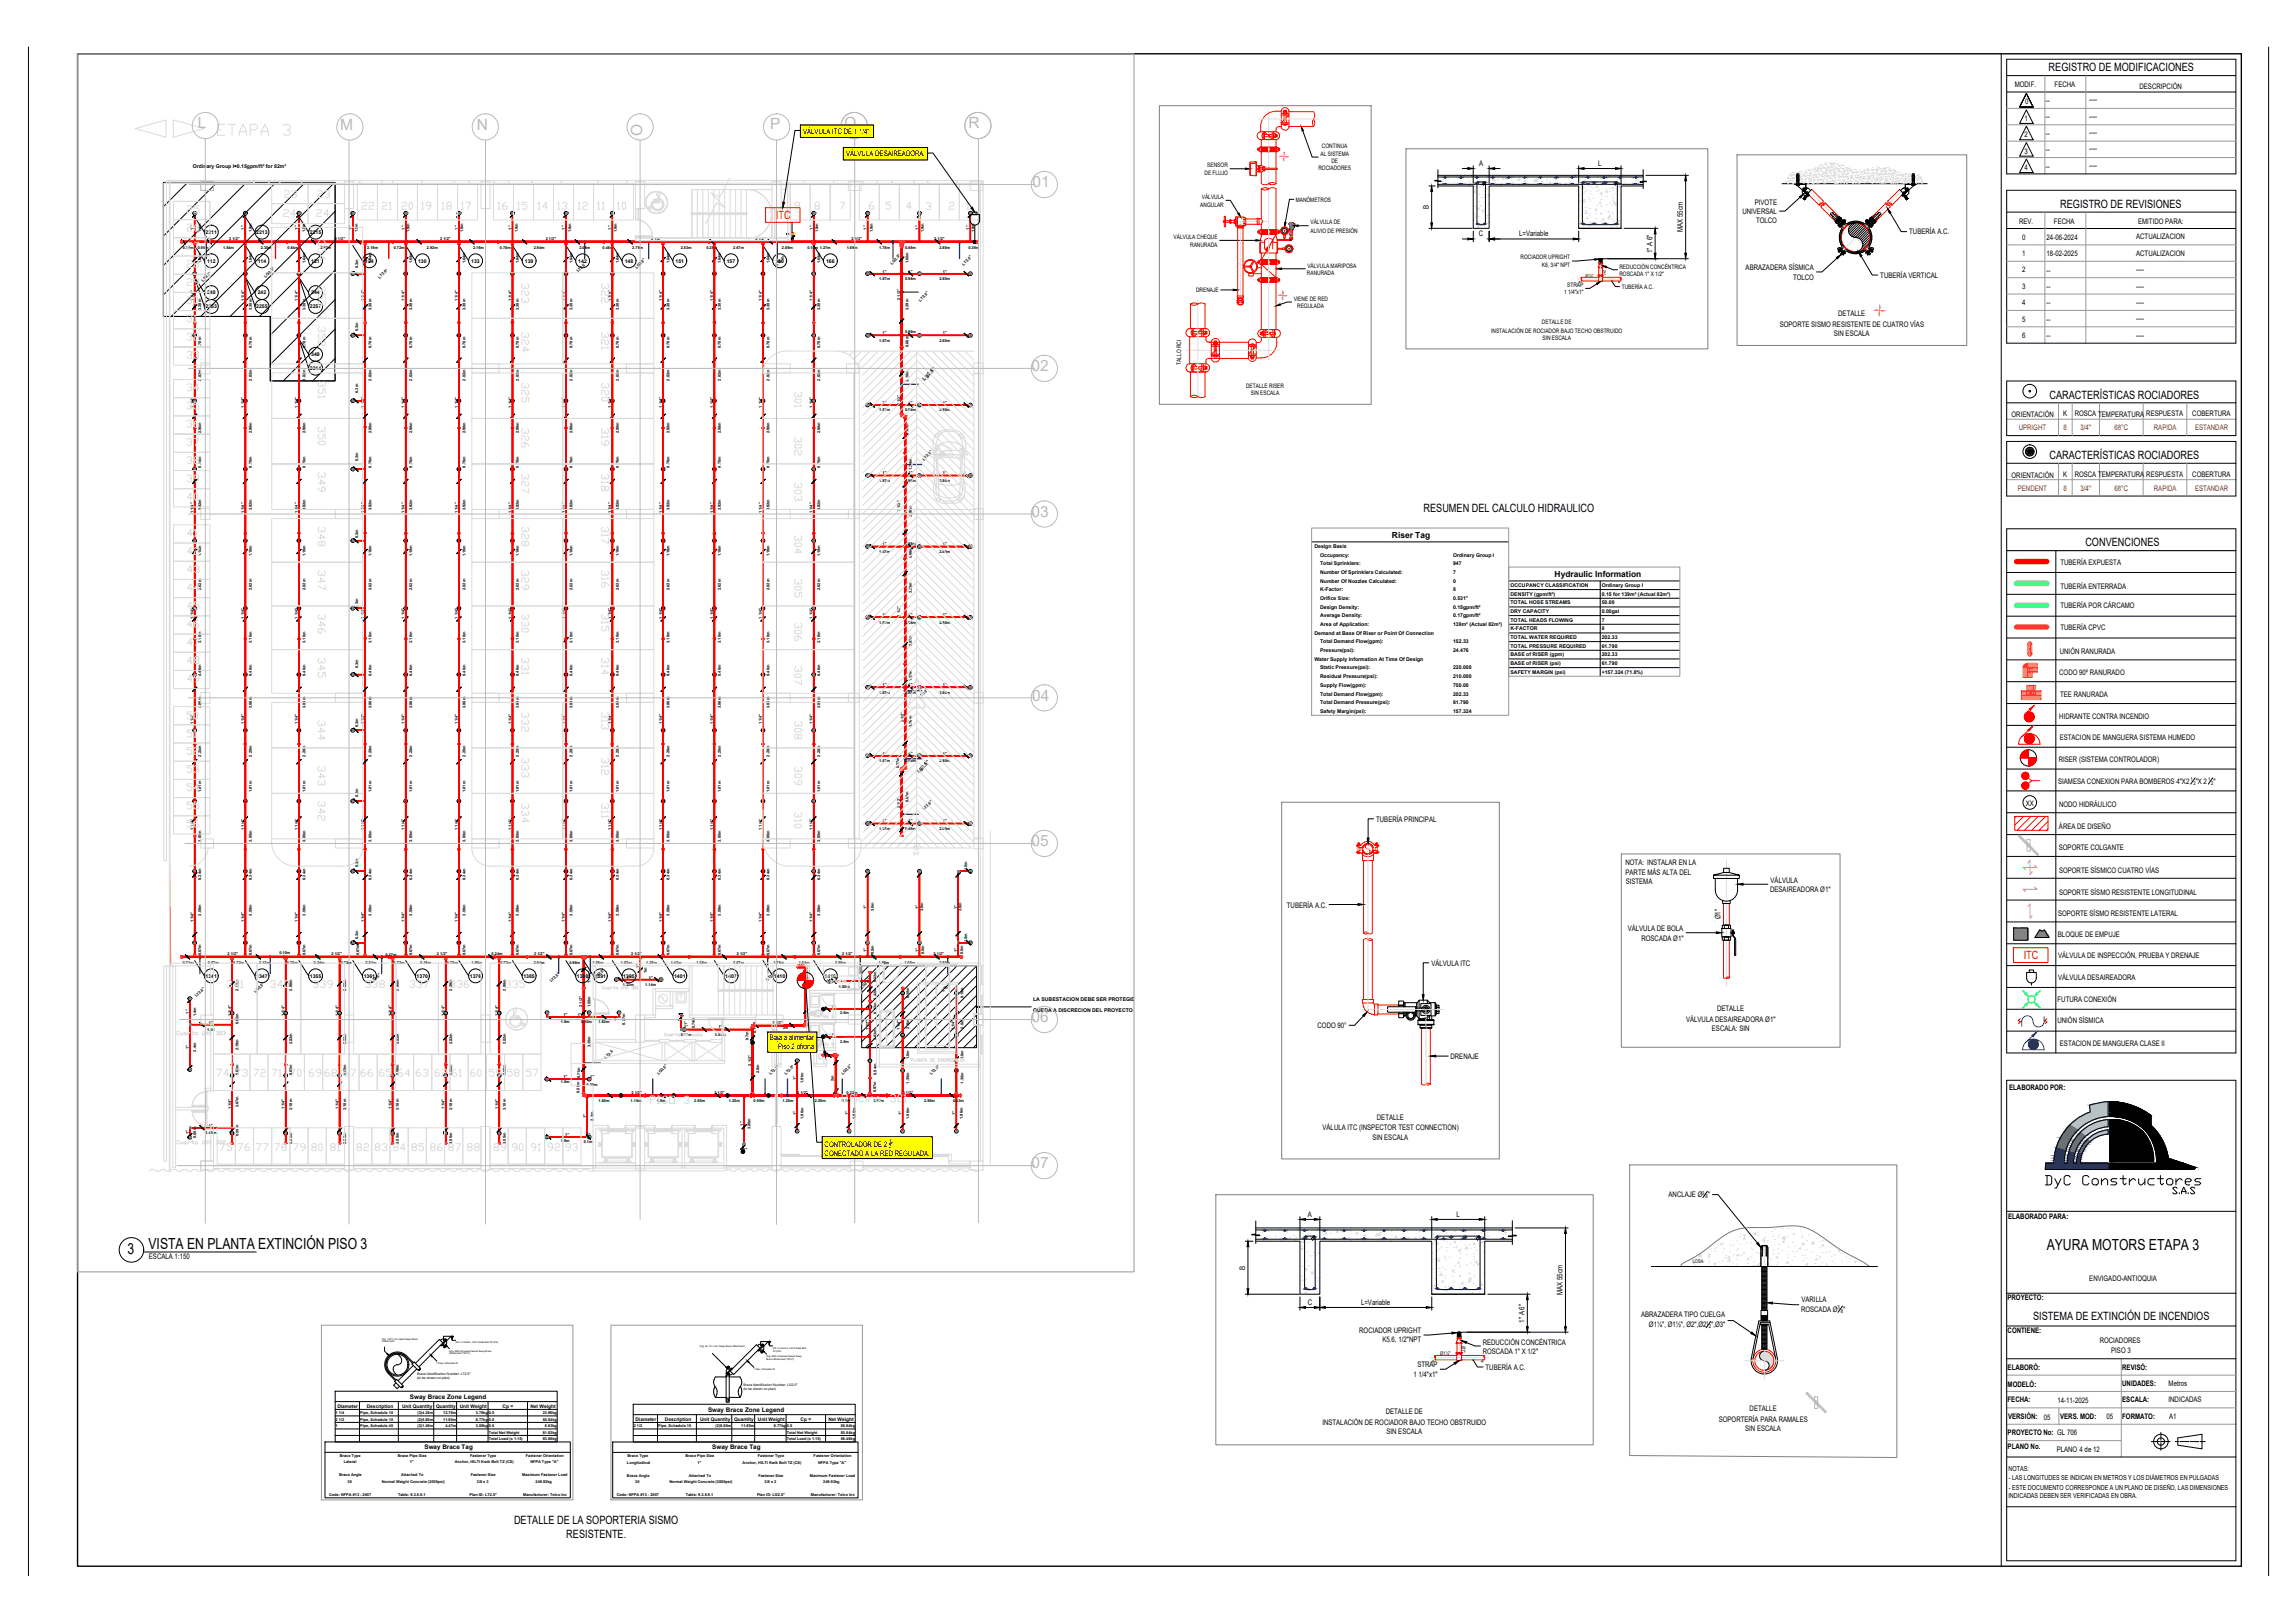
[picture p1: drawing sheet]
<svg xmlns="http://www.w3.org/2000/svg" width="841mm" height="594mm" viewBox="0 0 841 594" stroke-linecap="round" stroke-linejoin="round" font-family="sans-serif">
<defs><g id="words">
<text font-size="8.4" x="748.2" y="436.4">DyC Constructores</text>
<text font-size="7.9" fill="#dbdbdb" x="78.3" y="50.8">ETAPA 3</text>
<g font-size="6.2" fill="#dbdbdb">
<text x="146" y="78">20</text>
<text x="167.9" y="78">17</text>
<text x="181.3" y="78">16</text>
<text x="188.4" y="78">15</text>
<text x="203.2" y="78">13</text>
<text x="225.1" y="78">10</text>
<text x="67.4" y="112.5">30</text>
<text x="224" y="111.8" transform="rotate(-90 224 111.8)">322</text>
<text x="67.4" y="119.2">31</text>
<text x="67.4" y="125.9">32</text>
<text x="224" y="129.1" transform="rotate(-90 224 129.1)">321</text>
<text x="224" y="148.2" transform="rotate(-90 224 148.2)">320</text>
<text x="224" y="164.4" transform="rotate(-90 224 164.4)">319</text>
<text x="67.4" y="177.8">39</text>
<text x="67.4" y="184.5">40</text>
<text x="224" y="181" transform="rotate(-90 224 181)">318</text>
<text x="224" y="200.4" transform="rotate(-90 224 200.4)">317</text>
<text x="224" y="216.3" transform="rotate(-90 224 216.3)">316</text>
<text x="67.4" y="224.4">45</text>
<text x="67.4" y="231.1">46</text>
<text x="224" y="232.1" transform="rotate(-90 224 232.1)">315</text>
<text x="67.4" y="237.8">47</text>
<text x="224" y="248.4" transform="rotate(-90 224 248.4)">314</text>
<text x="224" y="268.1" transform="rotate(-90 224 268.1)">313</text>
<text x="67.4" y="271.3">51</text>
<text x="67.4" y="277.6">52</text>
<text x="67.4" y="284.3">53</text>
<text x="224" y="285" transform="rotate(-90 224 285)">312</text>
<text x="224" y="300.6" transform="rotate(-90 224 300.6)">311</text>
<text x="237.1" y="405.3">PISO 3</text>
</g>
<g font-size="5.7" fill="#bababa">
<text x="72.5" y="47">L</text>
<text x="124.7" y="47.5">M</text>
<text x="174.8" y="47.8">N</text>
<text x="282.3" y="47.4">P</text>
<text x="309.5" y="46.9">Q</text>
<text x="354.9" y="46.9">R</text>
<text x="235.3" y="49.8" transform="rotate(-90 235.3 49.8)">O</text>
<text x="378.4" y="68.6">01</text>
<text x="378" y="135.9">02</text>
<text x="378" y="189.3">03</text>
<text x="378.2" y="256.6">04</text>
<text x="378" y="309.9">05</text>
<text x="378" y="374.4">06</text>
<text x="378" y="427.9">07</text>
</g>
<g font-size="5.7" fill="#dbdbdb">
<text x="103" y="73.4">23</text>
<text x="115.4" y="73.4">23</text>
<text x="67.4" y="79">25</text>
<text x="102.7" y="80.4">24</text>
<text x="115" y="80.4">24</text>
<text x="67.4" y="85.7">26</text>
<text x="67.4" y="92.4">27</text>
<text x="67.4" y="99.1">28</text>
<text x="119.9" y="96.3" transform="rotate(-90 119.9 96.3)">354</text>
<text x="67.4" y="105.8">29</text>
<text x="119.9" y="113.2" transform="rotate(-90 119.9 113.2)">353</text>
<text x="194.7" y="112.2" transform="rotate(-90 194.7 112.2)">323</text>
<text x="119.9" y="127.7" transform="rotate(-90 119.9 127.7)">352</text>
<text x="194.7" y="129.8" transform="rotate(-90 194.7 129.8)">324</text>
<text x="67.4" y="132.3">33</text>
<text x="67.4" y="144.3">34</text>
<text x="119.9" y="147.1" transform="rotate(-90 119.9 147.1)">351</text>
<text x="194.7" y="148.5" transform="rotate(-90 194.7 148.5)">325</text>
<text x="67.4" y="151">35</text>
<text x="67.4" y="157.7">36</text>
<text x="67.4" y="164.4">37</text>
<text x="194.7" y="165.1" transform="rotate(-90 194.7 165.1)">326</text>
<text x="67.4" y="171.1">38</text>
<text x="67.4" y="197.6">41</text>
<text x="194.7" y="201.1" transform="rotate(-90 194.7 201.1)">328</text>
<text x="67.4" y="204.3">42</text>
<text x="67.4" y="211">43</text>
<text x="67.4" y="217.7">44</text>
<text x="194.7" y="217" transform="rotate(-90 194.7 217)">329</text>
<text x="194.7" y="232.8" transform="rotate(-90 194.7 232.8)">330</text>
<text x="67.4" y="244.1">48</text>
<text x="67.4" y="250.8">49</text>
<text x="194.7" y="248.4" transform="rotate(-90 194.7 248.4)">331</text>
<text x="67.4" y="264.6">50</text>
<text x="194.7" y="285.7" transform="rotate(-90 194.7 285.7)">333</text>
<text x="67.4" y="290.7">54</text>
<text x="67.4" y="297.4">55</text>
<text x="67.4" y="304.1">56</text>
<text x="81.8" y="363">341</text>
<text x="98.1" y="363">340</text>
<text x="113.6" y="363">339</text>
<text x="133" y="363">338</text>
<text x="149.2" y="363">337</text>
<text x="163.7" y="363">336</text>
<text x="184.1" y="363">335</text>
<text x="78.3" y="395.5">74</text>
<text x="85" y="395.5">73</text>
<text x="98.4" y="395.5">71</text>
<text x="105.1" y="395.5">70</text>
<text x="117.8" y="395.5">68</text>
<text x="124.9" y="395.5">67</text>
<text x="137.9" y="395.5">65</text>
<text x="144.6" y="395.5">64</text>
<text x="158.4" y="395.5">62</text>
<text x="164.4" y="395.5">61</text>
<text x="178.2" y="395.5">59</text>
<text x="184.9" y="395.5">58</text>
<text x="79.4" y="422.6">75</text>
<text x="86.1" y="422.6">76</text>
<text x="99.5" y="422.6">78</text>
<text x="106.2" y="422.6">79</text>
<text x="119.9" y="422.6">81</text>
<text x="142.9" y="422.6">84</text>
<text x="156.6" y="422.6">86</text>
<text x="163.3" y="422.6">87</text>
<text x="179.9" y="422.6">89</text>
<text x="199.7" y="422.6">92</text>
<text x="206" y="422.6">93</text>
</g>
<text font-size="5.7" x="307.3" y="404.6">Oficina 301</text>
<g font-size="5.6">
<text x="46.8" y="459.3">3</text>
<text x="54.4" y="457.4">VISTA EN PLANTA EXTINCIÓN PISO 3</text>
<text x="750" y="457.7">AYURA MOTORS ETAPA 3</text>
</g>
<g font-size="4.2">
<text x="750.7" y="26.1">REGISTRO DE MODIFICACIONES</text>
<text x="755" y="76.1">REGISTRO DE REVISIONES</text>
<text x="751.1" y="146.1">CARACTERÍSTICAS ROCIADORES</text>
<text x="751.1" y="168.2">CARACTERÍSTICAS ROCIADORES</text>
<text x="521.7" y="187.6">RESUMEN DEL CALCULO HIDRAULICO</text>
<text x="764.2" y="200.1">CONVENCIONES</text>
<text x="745.1" y="483.4">SISTEMA DE EXTINCIÓN DE INCENDIOS</text>
<text x="188.4" y="558.3">DETALLE DE LA SOPORTERIA SISMO</text>
<text x="207.5" y="563.4">RESISTENTE.</text>
</g>
<g font-size="4.2" fill="#f00">
<text x="284.3" y="80.2">ITC</text>
<text x="741.6" y="351.3">ITC</text>
</g>
<text font-size="4" fill="#dbdbdb" x="300.2" y="373.9">Wc H</text>
<text font-size="4" x="300.2" y="384.2">Wc M</text>
<g font-size="3.1">
<text x="510.1" y="197">Riser Tag</text>
<text x="569.7" y="211.3">Hydraulic Information</text>
</g>
<g font-size="3.1" fill="#dbdbdb">
<text x="341.8" y="363.7">A</text>
<text x="323.5" y="373.2">A</text>
<text x="323.5" y="375">L</text>
<text x="323.5" y="379.6">L</text>
<text x="323.5" y="381.4">N</text>
</g>
<g font-size="2.8">
<text x="738.3" y="32">MODIF.</text>
<text x="752.9" y="32">FECHA</text>
<text x="784" y="32.4">DESCRIPCIÓN</text>
<text x="742.1" y="38.2">0</text>
<text x="749.8" y="37.7">--</text>
<text x="765.6" y="37.5">----</text>
<text x="741.9" y="44.4">1</text>
<text x="749.8" y="43.7">--</text>
<text x="765.6" y="43.5">----</text>
<text x="294.3" y="49">VÁLVULA ITC DE 1 1/4&quot;.</text>
<text x="741.9" y="50.4">2</text>
<text x="749.8" y="49.7">--</text>
<text x="765.6" y="49.5">----</text>
<text x="310" y="57.3">VÁLVULA DESAIREADORA.</text>
<text x="741.9" y="56.4">3</text>
<text x="749.8" y="55.7">--</text>
<text x="765.6" y="55.5">----</text>
<text x="542.1" y="60.7">A</text>
<text x="585.6" y="60.7">L</text>
<text x="741.9" y="62.4">4</text>
<text x="749.8" y="61.7">--</text>
<text x="765.6" y="61.5">----</text>
<text x="523.6" y="76.6" transform="rotate(-90 523.6 76.6)">B</text>
<text x="643" y="74.9">PIVOTE</text>
<text x="638.5" y="78.3">UNIVERSAL</text>
<text x="643.5" y="81.7">TOLCO</text>
<text x="739.9" y="81.9">REV.</text>
<text x="752.7" y="82">FECHA</text>
<text x="783.5" y="82">EMITIDO PARA:</text>
<text x="542" y="86.5">C</text>
<text x="556.7" y="86.5">L=Variable</text>
<text x="616.7" y="85" transform="rotate(-90 616.7 85)">MAX 55cm</text>
<text x="699.7" y="85.8">TUBERÍA A.C.</text>
<text x="741" y="87.8">0</text>
<text x="750" y="87.9">24-06-2024</text>
<text x="782.8" y="87.7">ACTUALIZACION</text>
<text x="605.5" y="92.7" transform="rotate(-90 605.5 92.7)">1&quot; A 6&quot;</text>
<text x="741" y="93.8">1</text>
<text x="750" y="93.9">18-02-2025</text>
<text x="782.8" y="93.7">ACTUALIZACION</text>
<text x="639.7" y="98.9">ABRAZADERA SÍSMICA</text>
<text x="689.1" y="101.7">TUBERÍA VERTICAL</text>
<text x="741" y="99.8">2</text>
<text x="750" y="99.9">--</text>
<text x="782.8" y="99.7">----</text>
<text x="657.1" y="102.5">TOLCO</text>
<text x="741" y="105.8">3</text>
<text x="750" y="105.9">--</text>
<text x="782.8" y="105.7">----</text>
<text x="741" y="111.8">4</text>
<text x="750" y="111.9">--</text>
<text x="782.8" y="111.7">----</text>
<text x="652.2" y="119.6">SOPORTE SISMO RESISTENTE DE CUATRO VÍAS</text>
<text x="673.6" y="115.8">DETALLE</text>
<text x="741" y="117.8">5</text>
<text x="750" y="117.9">--</text>
<text x="782.8" y="117.7">----</text>
<text x="672" y="123">SIN ESCALA</text>
<text x="741" y="123.8">6</text>
<text x="750" y="123.9">--</text>
<text x="782.8" y="123.7">----</text>
<text x="737.1" y="152.8">ORIENTACIÓN</text>
<text x="756.1" y="152.4">K</text>
<text x="760.3" y="152.4">ROSCA TEMPERATURA</text>
<text x="786.5" y="152.4">RESPUESTA</text>
<text x="803.4" y="152.4">COBERTURA</text>
<text x="737.1" y="175">ORIENTACIÓN</text>
<text x="756.1" y="174.5">K</text>
<text x="760.3" y="174.6">ROSCA TEMPERATURA</text>
<text x="786.5" y="174.6">RESPUESTA</text>
<text x="803.4" y="174.6">COBERTURA</text>
<text x="755.1" y="206.9">TUBERÍA EXPUESTA</text>
<text x="755.1" y="215.9">TUBERÍA ENTERRADA</text>
<text x="755.1" y="222.9">TUBERÍA POR CÁRCAMO</text>
<text x="755.1" y="230.9">TUBERÍA CPVC</text>
<text x="754.8" y="239.7">UNIÓN RANURADA</text>
<text x="754.6" y="247.2">CODO 90º RANURADO</text>
<text x="755" y="255.2">TEE RANURADA</text>
<text x="754.6" y="263.2">HIDRANTE CONTRA INCENDIO</text>
<text x="754.8" y="271.2">ESTACION DE MANGUERA SISTEMA HUMEDO</text>
<text x="754.5" y="279.2">RISER (SISTEMA CONTROLADOR)</text>
<text x="754.2" y="287.1">SIAMESA CONEXION PARA BOMBEROS 4&quot;X2</text>
<text x="804.6" y="287.1">&quot;X 2</text>
<text x="811.1" y="287.1">&quot;</text>
<text x="742.4" y="295.1">XX</text>
<text x="754.6" y="295.7">NODO HIDRÁULICO</text>
<text x="504.3" y="301.1">TUBERÍA PRINCIPAL</text>
<text x="754.5" y="303.7">ÁREA DE DISEÑO</text>
<text x="754.5" y="311.2">SOPORTE COLGANTE</text>
<text x="595.7" y="316.7">NOTA: INSTALAR EN LA</text>
<text x="595.7" y="320.6">PARTE MÁS ALTA DEL</text>
<text x="595.7" y="323.9">SISTEMA</text>
<text x="648.8" y="323.4">VÁLVULA</text>
<text x="754.5" y="319.7">SOPORTE SÍSMICO CUATRO VÍAS</text>
<text x="648.7" y="326.8">DESAIREADORA Ø1&quot;</text>
<text x="754.5" y="327.7">SOPORTE SÍSMO RESISTENTE LONGITUDINAL</text>
<text x="471.6" y="332.5">TUBERÍA A.C.</text>
<text x="754.2" y="335.7">SOPORTE SÍSMO RESISTENTE LATERAL</text>
<text x="596.5" y="341.1">VÁLVULA DE BOLA</text>
<text x="630.4" y="336.8" transform="rotate(-90 630.4 336.8)">Ø1&quot;</text>
<text x="601.5" y="344.5">ROSCADA Ø1&quot;</text>
<text x="754.1" y="343.2">BLOQUE DE EMPUJE</text>
<text x="524.5" y="353.9">VÁLVULA ITC</text>
<text x="754.2" y="350.8">VÁLVULA DE INSPECCIÓN, PRUEBA Y DRENAJE</text>
<text x="754.2" y="358.8">VÁLVULA DESAIREADORA</text>
<text x="629.2" y="370.4">DETALLE</text>
<text x="754" y="366.8">FUTURA CONEXIÓN</text>
<text x="482.8" y="376.5">CODO 90°</text>
<text x="617.9" y="374.2">VÁLVULA DESAIREADORA Ø1&quot;</text>
<text x="627.3" y="377.6">ESCALA: SIN</text>
<text x="754" y="374.8">UNIÓN SÍSMICA</text>
<text x="282.2" y="381">Baja a alimentar</text>
<text x="754.9" y="383.2">ESTACION DE MANGUERA CLASE II</text>
<text x="285.1" y="384.3">Piso 2 oficina</text>
<text x="531.5" y="387.8">DRENAJE</text>
<text x="736.3" y="399.3">ELABORADO POR:</text>
<text x="504.6" y="410.2">DETALLE</text>
<text x="302.2" y="420">CONTROLADOR DE 2 ''</text>
<text x="484.6" y="414">VÁLULA ITC (INSPECTOR TEST CONNECTION)</text>
<text x="502.9" y="417.4">SIN ESCALA</text>
<text x="302.2" y="423.3">CONECTADO A LA RED REGULADA.</text>
<text x="611.5" y="438.5">ANCLAJE Ø</text>
<text x="625.9" y="438.5">&quot;</text>
<text x="479.3" y="445.6">A</text>
<text x="533.7" y="445.6">L</text>
<text x="735.9" y="446.4">ELABORADO PARA:</text>
<text x="54.6" y="461.2">ESCALA 1:150</text>
<text x="456.3" y="465.1" transform="rotate(-90 456.3 465.1)">B</text>
<text x="765.6" y="469.1">ENVIGADO-ANTIOQUIA</text>
<text x="479.2" y="477.8">C</text>
<text x="498.8" y="477.8">L=Variable</text>
<text x="572.6" y="474.3" transform="rotate(-90 572.6 474.3)">MAX 55cm</text>
<text x="660.2" y="476.7">VARILLA</text>
<text x="735.7" y="476.2">PROYECTO:</text>
<text x="558.7" y="484.4" transform="rotate(-90 558.7 484.4)">1&quot; A 6&quot;</text>
<text x="601.4" y="482.4">ABRAZADERA TIPO CUELGA</text>
<text x="660" y="480.5">ROSCADA Ø</text>
<text x="675.4" y="480.5">&quot;</text>
<text x="498.1" y="488.1">ROCIADOR UPRIGHT</text>
<text x="506.6" y="491.5">K5.6, 1/2&quot;NPT</text>
<text x="604.3" y="486.2">Ø1¼&quot;, Ø1½&quot;, Ø2&quot;,Ø2 &quot;,Ø3&quot;</text>
<text x="735.7" y="488.2">CONTIENE:</text>
<text x="769.4" y="491.9">ROCIADORES</text>
<text x="543.3" y="492.5">REDUCCIÓN CONCÉNTRICA</text>
<text x="543.3" y="495.9">ROSCADA 1&quot; X 1/2&quot;</text>
<text x="773.7" y="495.5">PISO 3</text>
<text x="519.4" y="500.8">STRAP</text>
<text x="544.4" y="501.9">TUBERÍA A.C.</text>
<text x="735.7" y="501.9">ELABORÓ:</text>
<text x="777.7" y="501.9">REVISÓ:</text>
<text x="518" y="504.2">1 1/4&quot;x1&quot;</text>
<text x="735.7" y="507.9">MODELÓ:</text>
<text x="777.7" y="507.6">UNIDADES:</text>
<text x="794.7" y="507.6">Metros</text>
<text x="735.7" y="513.6">FECHA:</text>
<text x="753.9" y="513.8">14-11-2025</text>
<text x="777.7" y="513.6">ESCALA:</text>
<text x="794.7" y="513.6">INDICADAS</text>
<text x="484.6" y="521.8">INSTALACIÓN DE ROCIADOR BAJO TECHO OBSTRUIDO</text>
<text x="507.8" y="518">DETALLE DE</text>
<text x="629.8" y="520.8">SOPORTERÍA PARA RAMALES</text>
<text x="641.2" y="516.9">DETALLE</text>
<text x="735.9" y="519.9">VERSIÓN:</text>
<text x="749" y="520">05</text>
<text x="755" y="519.6">VERS. MOD:</text>
<text x="771.9" y="519.8">05</text>
<text x="777.7" y="519.6">FORMATO:</text>
<text x="794.9" y="519.7">A1</text>
<text x="508.1" y="525.2">SIN ESCALA</text>
<text x="639.5" y="524.1">SIN ESCALA</text>
<text x="735.7" y="525.6">PROYECTO No: GL 706</text>
<text x="735.7" y="530.6">PLANO No.</text>
<text x="753.7" y="531.7">PLANO 4 de 12</text>
</g>
<g font-size="2.8" fill="#991b1e">
<text x="739.8" y="157.5">UPRIGHT</text>
<text x="756.1" y="157.5">8</text>
<text x="762.4" y="157.5">3/4''</text>
<text x="774.9" y="157.5">68°C</text>
<text x="789.3" y="157.5">RAPIDA</text>
<text x="804.4" y="157.5">ESTANDAR</text>
<text x="739.5" y="179.7">PENDENT</text>
<text x="756.1" y="179.7">8</text>
<text x="762.4" y="179.7">3/4''</text>
<text x="774.9" y="179.7">68°C</text>
<text x="789.3" y="179.7">RAPIDA</text>
<text x="804.4" y="179.7">ESTANDAR</text>
</g>
<g font-size="2.5">
<text x="736" y="538.7">NOTAS:</text>
<text x="736.1" y="542.2">- LAS LONGITUDES SE INDICAN EN METROS Y LOS DIÁMETROS EN PULGADAS</text>
<text x="736.1" y="545.6">- ESTE DOCUMENTO CORRESPONDE A UN PLANO DE DISEÑO, LAS DIMENSIONES</text>
<text x="736" y="548.6">INDICADAS DEBEN SER VERIFICADAS EN OBRA.</text>
</g>
<g font-size="2.3">
<text x="150.2" y="512.3">Sway Brace Zone Legend</text>
<text x="259.5" y="517.1">Sway Brace Zone Legend</text>
<text x="155.6" y="530.9">Sway Brace Tag</text>
<text x="261" y="530.9">Sway Brace Tag</text>
</g>
<g font-size="2.2">
<text x="483.9" y="57">AL SISTEMA</text>
<text x="484.4" y="54.3">CONTINUA</text>
<text x="487.9" y="59.7">DE</text>
<text x="441.4" y="64">DE FLUJO</text>
<text x="442.4" y="61.3">SENSOR</text>
<text x="483.1" y="62.4">ROCIADORES</text>
<text x="439.8" y="75.7">ANGULAR</text>
<text x="440.4" y="73">VÁLVULA</text>
<text x="474.8" y="74">MANÓMETROS</text>
<text x="480.2" y="82.1">VÁLVULA DE</text>
<text x="430.1" y="87.7">VÁLVULA CHEQUE</text>
<text x="480.3" y="85.2">ALIVIO DE PRESIÓN</text>
<text x="436.1" y="90.4">RANURADA</text>
<text x="557.3" y="94.9">ROCIADOR UPRIGHT</text>
<text x="479" y="100.8">RANURADA</text>
<text x="479.1" y="98.1">VÁLVULA MARIPOSA</text>
<text x="565.1" y="97.6">K8, 3/4&quot; NPT</text>
<text x="593.5" y="98.5">REDUCCIÓN CONCÉNTRICA</text>
<text x="593.5" y="101.1">ROSCADA 1&quot; X 1/2&quot;</text>
<text x="438.3" y="107">DRENAJE</text>
<text x="573.1" y="107.8">1 1/4&quot;x1&quot;</text>
<text x="574.3" y="105.1">STRAP</text>
<text x="594.3" y="106">TUBERÍA A.C.</text>
<text x="474.1" y="110.1">VIENE DE RED</text>
<text x="475.4" y="112.8">REGULADA</text>
<text x="565" y="118.8">DETALLE DE</text>
<text x="546.5" y="121.9">INSTALACIÓN DE ROCIADOR BAJO TECHO OBSTRUIDO</text>
<text x="565.2" y="124.6">SIN ESCALA</text>
<text x="432.9" y="133.7" transform="rotate(-90 432.9 133.7)">TALLO RCI</text>
<text x="456.7" y="142">DETALLE RISER</text>
<text x="458.4" y="144.7">SIN ESCALA</text>
</g>
<g font-size="2">
<text x="802.8" y="286.1">1</text>
<text x="803.8" y="287.5">2</text>
<text x="809.2" y="286.1">1</text>
<text x="810.3" y="287.5">2</text>
<text x="325.8" y="418.7">1</text>
<text x="325.7" y="420.6">2</text>
<text x="623.8" y="437.5">3</text>
<text x="625" y="438.9">8</text>
<text x="673.4" y="479.5">3</text>
<text x="625.2" y="485.2">1</text>
<text x="674.6" y="480.9">8</text>
<text x="626.2" y="486.6">2</text>
</g>
<g font-size="1.9">
<text x="70.7" y="61.7">Ordinary Group I￭0.15gpm/ft² for 82m²</text>
<text x="75.3" y="85.7">2211</text>
<text x="93.9" y="85.7">2213</text>
<text x="113.5" y="85.7">2215</text>
<text x="75.9" y="96.2">112</text>
<text x="94.4" y="96.2">114</text>
<text x="114.1" y="96.2">121</text>
<text x="133.8" y="96.2">124</text>
<text x="153.2" y="96.2">130</text>
<text x="172.7" y="96.2">133</text>
<text x="192.3" y="96.2">139</text>
<text x="211.9" y="96.2">142</text>
<text x="228.9" y="96.2">148</text>
<text x="247.5" y="96.2">151</text>
<text x="266.3" y="96.2">157</text>
<text x="284.1" y="96.2">160</text>
<text x="302.7" y="96.2">166</text>
<text x="75.9" y="107.9">240</text>
<text x="94.4" y="107.9">242</text>
<text x="114.1" y="107.9">244</text>
<text x="75.3" y="112.9">2253</text>
<text x="93.9" y="112.9">2255</text>
<text x="113.5" y="112.9">2257</text>
<text x="114.1" y="130.5">349</text>
<text x="113.5" y="135.5">2314</text>
<text x="338.8" y="139.4" transform="rotate(-45 338.8 139.4)">Lg2.5&quot;</text>
<text x="481.7" y="200.7">Design Basis</text>
<text x="483.8" y="203.9">Occupancy:</text>
<text x="532.5" y="203.9">Ordinary Group I</text>
<text x="483.8" y="207.1">Total Sprinklers:</text>
<text x="532.5" y="207.1">947</text>
<text x="483.8" y="210.3">Number Of Sprinklers Calculated:</text>
<text x="483.8" y="213.4">Number Of Nozzles Calculated:</text>
<text x="532.5" y="210.3">7</text>
<text x="532.5" y="213.4">0</text>
<text x="553.5" y="215">OCCUPANCY CLASSIFICATION</text>
<text x="587" y="215">Ordinary Group I</text>
<text x="483.8" y="216.6">K-Factor:</text>
<text x="483.8" y="219.8">Orifice Size:</text>
<text x="532.5" y="216.6">8</text>
<text x="532.5" y="219.8">0.531&quot;</text>
<text x="553.5" y="218.2">DENSITY (gpm/ft²)</text>
<text x="553.5" y="221.4">TOTAL HOSE STREAMS</text>
<text x="587" y="218.2">0.15 for 139m² (Actual 82m²)</text>
<text x="587" y="221.4">50.00</text>
<text x="483.8" y="223">Design Density:</text>
<text x="483.8" y="226.1">Average Density:</text>
<text x="532.5" y="223">0.15gpm/ft²</text>
<text x="532.5" y="226.1">0.17gpm/ft²</text>
<text x="553.5" y="224.6">DRY CAPACITY</text>
<text x="553.5" y="227.7">TOTAL HEADS FLOWING</text>
<text x="587" y="224.6">0.00gal</text>
<text x="587" y="227.7">7</text>
<text x="481.7" y="232.5">Demand at Base Of Riser or Point Of Connection</text>
<text x="483.8" y="229.3">Area of Application:</text>
<text x="532.5" y="229.3">139m² (Actual 82m²)</text>
<text x="553.5" y="230.9">K-FACTOR</text>
<text x="587" y="230.9">8</text>
<text x="483.8" y="235.7">Total Demand Flow(gpm):</text>
<text x="483.8" y="238.8">Pressure(psi):</text>
<text x="532.5" y="235.7">152.33</text>
<text x="532.5" y="238.8">24.476</text>
<text x="553.5" y="234.1">TOTAL WATER REQUIRED</text>
<text x="553.5" y="237.3">TOTAL PRESSURE REQUIRED</text>
<text x="587" y="234.1">202.33</text>
<text x="587" y="237.3">61.790</text>
<text x="481.7" y="242">Water Supply Information At Time Of Design</text>
<text x="483.8" y="245.2">Static Pressure(psi):</text>
<text x="532.5" y="245.2">220.000</text>
<text x="553.5" y="240.4">BASE of RISER (gpm)</text>
<text x="553.5" y="243.6">BASE of RISER (psi)</text>
<text x="587" y="240.4">202.33</text>
<text x="587" y="243.6">61.790</text>
<text x="483.8" y="248.4">Residual Pressure(psi):</text>
<text x="483.8" y="251.6">Supply Flow(gpm):</text>
<text x="532.5" y="248.4">210.000</text>
<text x="532.5" y="251.6">750.00</text>
<text x="553.5" y="246.8">SAFETY MARGIN (psi)</text>
<text x="587" y="246.8">+157.324 (71.8%)</text>
<text x="483.8" y="254.7">Total Demand Flow(gpm):</text>
<text x="483.8" y="257.9">Total Demand Pressure(psi):</text>
<text x="532.5" y="254.7">202.33</text>
<text x="532.5" y="257.9">61.790</text>
<text x="483.8" y="261.1">Safety Margin(psi):</text>
<text x="532.5" y="261.1">157.324</text>
<text x="336.7" y="283.3" transform="rotate(-45 336.7 283.3)">Lg2.5&quot;</text>
<text x="75.3" y="358.1">1341</text>
<text x="93.9" y="358.1">1347</text>
<text x="113.5" y="358.1">1355</text>
<text x="133.3" y="358.1">1361</text>
<text x="152.7" y="358.1">1370</text>
<text x="172.2" y="358.1">1376</text>
<text x="191.8" y="358.1">1385</text>
<text x="211.4" y="358.1">1388</text>
<text x="217.9" y="358.1">1391</text>
<text x="228.4" y="358.1">1395</text>
<text x="247" y="358.1">1401</text>
<text x="265.8" y="358.1">1407</text>
<text x="283.6" y="358.1">1410</text>
<text x="302.2" y="358.1">1416</text>
<text x="378.6" y="370.8">QUEDA A DISCRECION DEL PROYECTO SI LOS INSTALAN</text>
<text x="378.6" y="366.6">LA SUBESTACION DEBE SER PROTEGIDA SEGUN RETIE Y NTC</text>
<text x="620.3" y="462.5">LOSA</text>
<text x="527.8" y="496.2">Ø1¼&quot;</text>
<text x="535.7" y="492.9" transform="rotate(90 535.7 492.9)">Ø1&quot;</text>
</g>
<g font-size="1.8">
<text x="123.7" y="515.7">Diameter</text>
<text x="134.4" y="515.7">Description</text>
<text x="147.3" y="515.7">Unit Quantity</text>
<text x="159.8" y="515.7">Quantity</text>
<text x="168.5" y="515.7">Unit Weight</text>
<text x="184.2" y="515.7">Cp =</text>
<text x="194.4" y="515.7">Net Weight</text>
<text x="232.9" y="520.4">Diameter</text>
<text x="243.6" y="520.4">Description</text>
<text x="256.6" y="520.4">Unit Quantity</text>
<text x="269.1" y="520.4">Quantity</text>
<text x="277.7" y="520.4">Unit Weight</text>
<text x="293.4" y="520.4">Cp =</text>
<text x="303.6" y="520.4">Net Weight</text>
</g>
<g font-size="1.5">
<text x="581" y="101.3">Ø1¼&quot;</text>
<text x="587.4" y="98.7" transform="rotate(90 587.4 98.7)">Ø1&quot;</text>
</g>
<g font-size="1.4">
<text x="70.9" y="84.1" transform="rotate(-90 70.9 84.1)">1&quot;</text>
<text x="73.7" y="85" transform="rotate(-90 73.7 85)">1.9m</text>
<text x="84" y="88.1">2 1/2&quot;</text>
<text x="89.5" y="84.1" transform="rotate(-90 89.5 84.1)">1&quot;</text>
<text x="92.2" y="85" transform="rotate(-90 92.2 85)">1.9m</text>
<text x="109.1" y="84.1" transform="rotate(-90 109.1 84.1)">1&quot;</text>
<text x="111.9" y="85" transform="rotate(-90 111.9 85)">1.9m</text>
<text x="122.7" y="88.1">2 1/2&quot;</text>
<text x="128.9" y="84.1" transform="rotate(-90 128.9 84.1)">1&quot;</text>
<text x="131.1" y="85" transform="rotate(-90 131.1 85)">1.9m</text>
<text x="148.3" y="84.1" transform="rotate(-90 148.3 84.1)">1&quot;</text>
<text x="150.1" y="85" transform="rotate(-90 150.1 85)">1.9m</text>
<text x="161.3" y="88.1">2 1/2&quot;</text>
<text x="167.8" y="84.1" transform="rotate(-90 167.8 84.1)">1&quot;</text>
<text x="169.8" y="85" transform="rotate(-90 169.8 85)">1.9m</text>
<text x="187.4" y="84.1" transform="rotate(-90 187.4 84.1)">1&quot;</text>
<text x="189.8" y="85" transform="rotate(-90 189.8 85)">1.9m</text>
<text x="200" y="88.1">2 1/2&quot;</text>
<text x="207" y="84.1" transform="rotate(-90 207 84.1)">1&quot;</text>
<text x="209.3" y="85" transform="rotate(-90 209.3 85)">1.9m</text>
<text x="224" y="84.1" transform="rotate(-90 224 84.1)">1&quot;</text>
<text x="226.1" y="85" transform="rotate(-90 226.1 85)">1.9m</text>
<text x="238.7" y="88.1">2 1/2&quot;</text>
<text x="276.8" y="88.1">2 1/2&quot;</text>
<text x="297.8" y="84.1" transform="rotate(-90 297.8 84.1)">1&quot;</text>
<text x="299.8" y="85" transform="rotate(-90 299.8 85)">1.9m</text>
<text x="312.1" y="88.1">2 1/2&quot;</text>
<text x="317.5" y="84.1" transform="rotate(-90 317.5 84.1)">1&quot;</text>
<text x="319.9" y="85" transform="rotate(-90 319.9 85)">1.9m</text>
<text x="336.5" y="84.1" transform="rotate(-90 336.5 84.1)">1&quot;</text>
<text x="338.6" y="85" transform="rotate(-90 338.6 85)">1.9m</text>
<text x="342.4" y="88.1">2 1/2&quot;</text>
<text x="355.2" y="84.1" transform="rotate(-90 355.2 84.1)">1&quot;</text>
<text x="357.1" y="85" transform="rotate(-90 357.1 85)">1.9m</text>
<text x="66.9" y="91.1">0.71m</text>
<text x="72.5" y="91.1">0.95m</text>
<text x="81.8" y="91.1">1.84m</text>
<text x="95.6" y="91.1">2.30m</text>
<text x="105.4" y="91.1">0.64m</text>
<text x="117.4" y="91.1">2.97m</text>
<text x="134.6" y="91.1">2.19m</text>
<text x="144.3" y="91.1">0.72m</text>
<text x="156.4" y="91.1">2.92m</text>
<text x="173.4" y="91.1">2.16m</text>
<text x="183.2" y="91.1">0.78m</text>
<text x="195.6" y="91.1">2.94m</text>
<text x="212.3" y="91.1">2.08m</text>
<text x="220.8" y="91.1">0.48m</text>
<text x="231.7" y="91.1">2.79m</text>
<text x="249.5" y="91.1">2.53m</text>
<text x="258.9" y="91.1">0.28m</text>
<text x="268.7" y="91.1">2.67m</text>
<text x="286.6" y="91.1">2.69m</text>
<text x="295.9" y="91.1">0.10m 1.27m</text>
<text x="310.3" y="91.1">1.69m</text>
<text x="322.2" y="91.1">1.78m</text>
<text x="331.7" y="91.1">0.88m</text>
<text x="344.3" y="91.1">2.80m</text>
<text x="354.9" y="91.1">0.39m</text>
<text x="73.7" y="96.4" transform="rotate(-90 73.7 96.4)">1.64m</text>
<text x="92.3" y="96.4" transform="rotate(-90 92.3 96.4)">1.64m</text>
<text x="97.5" y="101.6" transform="rotate(-45 97.5 101.6)">LG2.5&quot;</text>
<text x="111.9" y="96.4" transform="rotate(-90 111.9 96.4)">1.64m</text>
<text x="131.3" y="98.3" transform="rotate(-90 131.3 98.3)">0.3m</text>
<text x="136.2" y="96.4" transform="rotate(-90 136.2 96.4)">1.64m</text>
<text x="151" y="96.4" transform="rotate(-90 151 96.4)">1.64m</text>
<text x="170.5" y="96.4" transform="rotate(-90 170.5 96.4)">1.64m</text>
<text x="190.2" y="96.4" transform="rotate(-90 190.2 96.4)">1.64m</text>
<text x="209.8" y="96.4" transform="rotate(-90 209.8 96.4)">1.64m</text>
<text x="211.9" y="99.7" transform="rotate(-45 211.9 99.7)">LT2.5&quot;</text>
<text x="226.8" y="96.4" transform="rotate(-90 226.8 96.4)">1.64m</text>
<text x="233.3" y="98.4" transform="rotate(-45 233.3 98.4)">LG2.5&quot;</text>
<text x="245.4" y="96.4" transform="rotate(-90 245.4 96.4)">1.64m</text>
<text x="264.2" y="96.4" transform="rotate(-90 264.2 96.4)">1.64m</text>
<text x="282" y="96.4" transform="rotate(-90 282 96.4)">1.64m</text>
<text x="284.8" y="97.5" transform="rotate(-45 284.8 97.5)">LT2.5&quot;</text>
<text x="300.6" y="96.4" transform="rotate(-90 300.6 96.4)">1.64m</text>
<text x="323.4" y="99.8">1&quot;</text>
<text x="326.9" y="96.9" transform="rotate(-45 326.9 96.9)">LG2.5&quot;</text>
<text x="332.9" y="96.4" transform="rotate(-90 332.9 96.4)">1.65m</text>
<text x="333" y="99.8">1&quot;</text>
<text x="345.5" y="99.8">1&quot;</text>
<text x="353.2" y="97.2" transform="rotate(-45 353.2 97.2)">LT2.5&quot;</text>
<text x="74.4" y="103.2" transform="rotate(-45 74.4 103.2)">LT2.5&quot;</text>
<text x="139.2" y="102.1" transform="rotate(-45 139.2 102.1)">LT2.5&quot;</text>
<text x="322.2" y="102.6">1.87m</text>
<text x="331.7" y="102.6">0.98m</text>
<text x="344.3" y="102.6">2.80m</text>
<text x="70.9" y="110.2" transform="rotate(-90 70.9 110.2)">1 1/4&quot;</text>
<text x="73.7" y="113.5" transform="rotate(-90 73.7 113.5)">3.38m</text>
<text x="89.5" y="110.2" transform="rotate(-90 89.5 110.2)">1 1/4&quot;</text>
<text x="92.3" y="113.5" transform="rotate(-90 92.3 113.5)">3.38m</text>
<text x="109.1" y="110.2" transform="rotate(-90 109.1 110.2)">1 1/4&quot;</text>
<text x="111.9" y="113.5" transform="rotate(-90 111.9 113.5)">3.38m</text>
<text x="133.4" y="110.2" transform="rotate(-90 133.4 110.2)">1 1/4&quot;</text>
<text x="136.2" y="113.5" transform="rotate(-90 136.2 113.5)">3.38m</text>
<text x="148.3" y="110.2" transform="rotate(-90 148.3 110.2)">1 1/4&quot;</text>
<text x="151" y="113.5" transform="rotate(-90 151 113.5)">3.38m</text>
<text x="167.8" y="110.2" transform="rotate(-90 167.8 110.2)">1 1/4&quot;</text>
<text x="170.5" y="113.5" transform="rotate(-90 170.5 113.5)">3.38m</text>
<text x="187.4" y="110.2" transform="rotate(-90 187.4 110.2)">1 1/4&quot;</text>
<text x="190.2" y="113.5" transform="rotate(-90 190.2 113.5)">3.38m</text>
<text x="207" y="110.2" transform="rotate(-90 207 110.2)">1 1/4&quot;</text>
<text x="209.8" y="113.5" transform="rotate(-90 209.8 113.5)">3.38m</text>
<text x="224" y="110.2" transform="rotate(-90 224 110.2)">1 1/4&quot;</text>
<text x="226.8" y="113.5" transform="rotate(-90 226.8 113.5)">3.38m</text>
<text x="242.6" y="110.2" transform="rotate(-90 242.6 110.2)">1 1/4&quot;</text>
<text x="245.4" y="113.5" transform="rotate(-90 245.4 113.5)">3.38m</text>
<text x="261.4" y="110.2" transform="rotate(-90 261.4 110.2)">1 1/4&quot;</text>
<text x="264.2" y="113.5" transform="rotate(-90 264.2 113.5)">3.38m</text>
<text x="279.2" y="110.2" transform="rotate(-90 279.2 110.2)">1 1/4&quot;</text>
<text x="282" y="113.5" transform="rotate(-90 282 113.5)">3.38m</text>
<text x="297.8" y="110.2" transform="rotate(-90 297.8 110.2)">1 1/4&quot;</text>
<text x="300.6" y="113.5" transform="rotate(-90 300.6 113.5)">3.38m</text>
<text x="329.9" y="109.8" transform="rotate(-90 329.9 109.8)">2 1/2&quot;</text>
<text x="332.9" y="113.5" transform="rotate(-90 332.9 113.5)">3.39m</text>
<text x="337.3" y="110.5" transform="rotate(-45 337.3 110.5)">LT2.5&quot;</text>
<text x="131.3" y="121.2" transform="rotate(-90 131.3 121.2)">0.3m</text>
<text x="322.2" y="125.2">1.87m</text>
<text x="323.4" y="122.4">1&quot;</text>
<text x="331.7" y="122">0.98m</text>
<text x="344.3" y="125.2">2.80m</text>
<text x="345.5" y="122.4">1&quot;</text>
<text x="73.7" y="127.4" transform="rotate(-90 73.7 127.4)">0.78m</text>
<text x="92.3" y="127.4" transform="rotate(-90 92.3 127.4)">0.78m</text>
<text x="111.9" y="127.4" transform="rotate(-90 111.9 127.4)">0.78m</text>
<text x="136.2" y="127.4" transform="rotate(-90 136.2 127.4)">0.78m</text>
<text x="151" y="127.4" transform="rotate(-90 151 127.4)">0.78m</text>
<text x="170.5" y="127.4" transform="rotate(-90 170.5 127.4)">0.78m</text>
<text x="190.2" y="127.4" transform="rotate(-90 190.2 127.4)">0.78m</text>
<text x="209.8" y="127.4" transform="rotate(-90 209.8 127.4)">0.78m</text>
<text x="226.8" y="127.4" transform="rotate(-90 226.8 127.4)">0.78m</text>
<text x="245.4" y="127.4" transform="rotate(-90 245.4 127.4)">0.78m</text>
<text x="264.2" y="127.4" transform="rotate(-90 264.2 127.4)">0.78m</text>
<text x="282" y="127.4" transform="rotate(-90 282 127.4)">0.78m</text>
<text x="300.6" y="127.4" transform="rotate(-90 300.6 127.4)">0.78m</text>
<text x="332.9" y="127.1" transform="rotate(-90 332.9 127.1)">0.66m</text>
<text x="73.7" y="139.4" transform="rotate(-90 73.7 139.4)">2.82m</text>
<text x="92.3" y="139.4" transform="rotate(-90 92.3 139.4)">2.82m</text>
<text x="111.9" y="139.4" transform="rotate(-90 111.9 139.4)">2.82m</text>
<text x="131.3" y="143.8" transform="rotate(-90 131.3 143.8)">0.3m</text>
<text x="136.2" y="139.4" transform="rotate(-90 136.2 139.4)">2.82m</text>
<text x="151" y="139.4" transform="rotate(-90 151 139.4)">2.82m</text>
<text x="170.5" y="139.4" transform="rotate(-90 170.5 139.4)">2.82m</text>
<text x="190.2" y="139.4" transform="rotate(-90 190.2 139.4)">2.82m</text>
<text x="209.8" y="139.4" transform="rotate(-90 209.8 139.4)">2.82m</text>
<text x="226.8" y="139.4" transform="rotate(-90 226.8 139.4)">2.82m</text>
<text x="245.4" y="139.4" transform="rotate(-90 245.4 139.4)">2.82m</text>
<text x="264.2" y="139.4" transform="rotate(-90 264.2 139.4)">2.82m</text>
<text x="282" y="139.4" transform="rotate(-90 282 139.4)">2.82m</text>
<text x="300.6" y="139.4" transform="rotate(-90 300.6 139.4)">2.82m</text>
<text x="332.9" y="139.8" transform="rotate(-90 332.9 139.8)">3.16m</text>
<text x="70.9" y="149.3" transform="rotate(-90 70.9 149.3)">1 1/4&quot;</text>
<text x="89.5" y="149.3" transform="rotate(-90 89.5 149.3)">1 1/4&quot;</text>
<text x="109.1" y="149.3" transform="rotate(-90 109.1 149.3)">1 1/4&quot;</text>
<text x="133.4" y="149.3" transform="rotate(-90 133.4 149.3)">1 1/4&quot;</text>
<text x="148.3" y="149.3" transform="rotate(-90 148.3 149.3)">1 1/4&quot;</text>
<text x="167.8" y="149.3" transform="rotate(-90 167.8 149.3)">1 1/4&quot;</text>
<text x="187.4" y="149.3" transform="rotate(-90 187.4 149.3)">1 1/4&quot;</text>
<text x="207" y="149.3" transform="rotate(-90 207 149.3)">1 1/4&quot;</text>
<text x="224" y="149.3" transform="rotate(-90 224 149.3)">1 1/4&quot;</text>
<text x="242.6" y="149.3" transform="rotate(-90 242.6 149.3)">1 1/4&quot;</text>
<text x="261.4" y="149.3" transform="rotate(-90 261.4 149.3)">1 1/4&quot;</text>
<text x="279.2" y="149.3" transform="rotate(-90 279.2 149.3)">1 1/4&quot;</text>
<text x="297.8" y="149.3" transform="rotate(-90 297.8 149.3)">1 1/4&quot;</text>
<text x="323.4" y="148">1&quot;</text>
<text x="329.9" y="148.5" transform="rotate(-90 329.9 148.5)">2 1/2&quot;</text>
<text x="333" y="148">1&quot;</text>
<text x="345.5" y="148">1&quot;</text>
<text x="322.2" y="150.7">1.87m</text>
<text x="331.7" y="150.7">0.98m</text>
<text x="344.3" y="150.7">2.80m</text>
<text x="73.7" y="158.8" transform="rotate(-90 73.7 158.8)">2.98m</text>
<text x="92.3" y="158.8" transform="rotate(-90 92.3 158.8)">2.98m</text>
<text x="111.9" y="158.8" transform="rotate(-90 111.9 158.8)">2.98m</text>
<text x="136.2" y="158.8" transform="rotate(-90 136.2 158.8)">2.98m</text>
<text x="151" y="158.8" transform="rotate(-90 151 158.8)">2.98m</text>
<text x="170.5" y="158.8" transform="rotate(-90 170.5 158.8)">2.98m</text>
<text x="190.2" y="158.8" transform="rotate(-90 190.2 158.8)">2.98m</text>
<text x="209.8" y="158.8" transform="rotate(-90 209.8 158.8)">2.98m</text>
<text x="226.8" y="158.8" transform="rotate(-90 226.8 158.8)">2.98m</text>
<text x="245.4" y="158.8" transform="rotate(-90 245.4 158.8)">2.98m</text>
<text x="264.2" y="158.8" transform="rotate(-90 264.2 158.8)">2.98m</text>
<text x="282" y="158.8" transform="rotate(-90 282 158.8)">2.98m</text>
<text x="300.6" y="158.8" transform="rotate(-90 300.6 158.8)">2.98m</text>
<text x="332.9" y="159.1" transform="rotate(-90 332.9 159.1)">2.64m</text>
<text x="73.7" y="171.3" transform="rotate(-90 73.7 171.3)">0.78m</text>
<text x="92.3" y="171.3" transform="rotate(-90 92.3 171.3)">0.78m</text>
<text x="111.9" y="171.3" transform="rotate(-90 111.9 171.3)">0.78m</text>
<text x="131.3" y="169" transform="rotate(-90 131.3 169)">0.3m</text>
<text x="136.2" y="171.3" transform="rotate(-90 136.2 171.3)">0.78m</text>
<text x="151" y="171.3" transform="rotate(-90 151 171.3)">0.78m</text>
<text x="170.5" y="171.3" transform="rotate(-90 170.5 171.3)">0.78m</text>
<text x="190.2" y="171.3" transform="rotate(-90 190.2 171.3)">0.78m</text>
<text x="209.8" y="171.3" transform="rotate(-90 209.8 171.3)">0.78m</text>
<text x="226.8" y="171.3" transform="rotate(-90 226.8 171.3)">0.78m</text>
<text x="245.4" y="171.3" transform="rotate(-90 245.4 171.3)">0.78m</text>
<text x="264.2" y="171.3" transform="rotate(-90 264.2 171.3)">0.78m</text>
<text x="282" y="171.3" transform="rotate(-90 282 171.3)">0.78m</text>
<text x="300.6" y="171.3" transform="rotate(-90 300.6 171.3)">0.78m</text>
<text x="323.4" y="173.8">1&quot;</text>
<text x="333" y="173.8">1&quot;</text>
<text x="334.2" y="172.1" transform="rotate(-90 334.2 172.1)">1.24m</text>
<text x="338.7" y="168.7" transform="rotate(-45 338.7 168.7)">LT2.5&quot;</text>
<text x="345.5" y="173.8">1&quot;</text>
<text x="322.2" y="176.5">1.87m</text>
<text x="331.7" y="176.5">0.98m</text>
<text x="344.3" y="176.5">2.80m</text>
<text x="70.9" y="187.9" transform="rotate(-90 70.9 187.9)">1 1/4&quot;</text>
<text x="73.7" y="186.9" transform="rotate(-90 73.7 186.9)">3.92m</text>
<text x="89.5" y="187.9" transform="rotate(-90 89.5 187.9)">1 1/4&quot;</text>
<text x="92.3" y="186.9" transform="rotate(-90 92.3 186.9)">3.92m</text>
<text x="109.1" y="187.9" transform="rotate(-90 109.1 187.9)">1 1/4&quot;</text>
<text x="111.9" y="186.9" transform="rotate(-90 111.9 186.9)">3.92m</text>
<text x="133.4" y="187.9" transform="rotate(-90 133.4 187.9)">1 1/4&quot;</text>
<text x="136.2" y="186.9" transform="rotate(-90 136.2 186.9)">3.92m</text>
<text x="148.3" y="187.9" transform="rotate(-90 148.3 187.9)">1 1/4&quot;</text>
<text x="151" y="186.9" transform="rotate(-90 151 186.9)">3.92m</text>
<text x="167.8" y="187.9" transform="rotate(-90 167.8 187.9)">1 1/4&quot;</text>
<text x="170.5" y="186.9" transform="rotate(-90 170.5 186.9)">3.92m</text>
<text x="187.4" y="187.9" transform="rotate(-90 187.4 187.9)">1 1/4&quot;</text>
<text x="190.2" y="186.9" transform="rotate(-90 190.2 186.9)">3.92m</text>
<text x="207" y="187.9" transform="rotate(-90 207 187.9)">1 1/4&quot;</text>
<text x="209.8" y="186.9" transform="rotate(-90 209.8 186.9)">3.92m</text>
<text x="224" y="187.9" transform="rotate(-90 224 187.9)">1 1/4&quot;</text>
<text x="226.8" y="186.9" transform="rotate(-90 226.8 186.9)">3.92m</text>
<text x="242.6" y="187.9" transform="rotate(-90 242.6 187.9)">1 1/4&quot;</text>
<text x="245.4" y="186.9" transform="rotate(-90 245.4 186.9)">3.92m</text>
<text x="261.4" y="187.9" transform="rotate(-90 261.4 187.9)">1 1/4&quot;</text>
<text x="264.2" y="186.9" transform="rotate(-90 264.2 186.9)">3.92m</text>
<text x="279.2" y="187.9" transform="rotate(-90 279.2 187.9)">1 1/4&quot;</text>
<text x="282" y="186.9" transform="rotate(-90 282 186.9)">3.92m</text>
<text x="297.8" y="187.9" transform="rotate(-90 297.8 187.9)">1 1/4&quot;</text>
<text x="300.6" y="186.9" transform="rotate(-90 300.6 186.9)">3.92m</text>
<text x="329.9" y="187.2" transform="rotate(-90 329.9 187.2)">2 1/2&quot;</text>
<text x="334.2" y="189.2" transform="rotate(-90 334.2 189.2)">3.90m</text>
<text x="131.3" y="197.2" transform="rotate(-90 131.3 197.2)">0.3m</text>
<text x="73.7" y="203.7" transform="rotate(-90 73.7 203.7)">1.10m</text>
<text x="92.3" y="203.7" transform="rotate(-90 92.3 203.7)">1.10m</text>
<text x="111.9" y="203.7" transform="rotate(-90 111.9 203.7)">1.10m</text>
<text x="136.2" y="203.7" transform="rotate(-90 136.2 203.7)">1.10m</text>
<text x="151" y="203.7" transform="rotate(-90 151 203.7)">1.10m</text>
<text x="170.5" y="203.7" transform="rotate(-90 170.5 203.7)">1.10m</text>
<text x="190.2" y="203.7" transform="rotate(-90 190.2 203.7)">1.10m</text>
<text x="209.8" y="203.7" transform="rotate(-90 209.8 203.7)">1.10m</text>
<text x="226.8" y="203.7" transform="rotate(-90 226.8 203.7)">1.10m</text>
<text x="245.4" y="203.7" transform="rotate(-90 245.4 203.7)">1.10m</text>
<text x="264.2" y="203.7" transform="rotate(-90 264.2 203.7)">1.10m</text>
<text x="282" y="203.7" transform="rotate(-90 282 203.7)">1.10m</text>
<text x="300.6" y="203.7" transform="rotate(-90 300.6 203.7)">1.10m</text>
<text x="322.2" y="202.5">1.87m</text>
<text x="323.4" y="199.8">1&quot;</text>
<text x="331.7" y="199.6">0.98m</text>
<text x="344.3" y="202.5">2.80m</text>
<text x="345.5" y="199.8">1&quot;</text>
<text x="334.2" y="204.4" transform="rotate(-90 334.2 204.4)">0.66m</text>
<text x="73.7" y="216.1" transform="rotate(-90 73.7 216.1)">2.62m</text>
<text x="92.3" y="216.1" transform="rotate(-90 92.3 216.1)">2.62m</text>
<text x="111.9" y="216.1" transform="rotate(-90 111.9 216.1)">2.62m</text>
<text x="136.2" y="216.1" transform="rotate(-90 136.2 216.1)">2.62m</text>
<text x="151" y="216.1" transform="rotate(-90 151 216.1)">2.62m</text>
<text x="170.5" y="216.1" transform="rotate(-90 170.5 216.1)">2.62m</text>
<text x="190.2" y="216.1" transform="rotate(-90 190.2 216.1)">2.62m</text>
<text x="209.8" y="216.1" transform="rotate(-90 209.8 216.1)">2.62m</text>
<text x="226.8" y="216.1" transform="rotate(-90 226.8 216.1)">2.62m</text>
<text x="245.4" y="216.1" transform="rotate(-90 245.4 216.1)">2.62m</text>
<text x="264.2" y="216.1" transform="rotate(-90 264.2 216.1)">2.62m</text>
<text x="282" y="216.1" transform="rotate(-90 282 216.1)">2.62m</text>
<text x="300.6" y="216.1" transform="rotate(-90 300.6 216.1)">2.62m</text>
<text x="334.2" y="217.4" transform="rotate(-90 334.2 217.4)">3.23m</text>
<text x="70.9" y="226.6" transform="rotate(-90 70.9 226.6)">1 1/4&quot;</text>
<text x="89.5" y="226.6" transform="rotate(-90 89.5 226.6)">1 1/4&quot;</text>
<text x="109.1" y="226.6" transform="rotate(-90 109.1 226.6)">1 1/4&quot;</text>
<text x="131.3" y="222.6" transform="rotate(-90 131.3 222.6)">0.3m</text>
<text x="133.4" y="226.6" transform="rotate(-90 133.4 226.6)">1 1/4&quot;</text>
<text x="148.3" y="226.6" transform="rotate(-90 148.3 226.6)">1 1/4&quot;</text>
<text x="167.8" y="226.6" transform="rotate(-90 167.8 226.6)">1 1/4&quot;</text>
<text x="187.4" y="226.6" transform="rotate(-90 187.4 226.6)">1 1/4&quot;</text>
<text x="207" y="226.6" transform="rotate(-90 207 226.6)">1 1/4&quot;</text>
<text x="224" y="226.6" transform="rotate(-90 224 226.6)">1 1/4&quot;</text>
<text x="242.6" y="226.6" transform="rotate(-90 242.6 226.6)">1 1/4&quot;</text>
<text x="261.4" y="226.6" transform="rotate(-90 261.4 226.6)">1 1/4&quot;</text>
<text x="279.2" y="226.6" transform="rotate(-90 279.2 226.6)">1 1/4&quot;</text>
<text x="297.8" y="226.6" transform="rotate(-90 297.8 226.6)">1 1/4&quot;</text>
<text x="323.4" y="225.7">1&quot;</text>
<text x="329.9" y="225.8" transform="rotate(-90 329.9 225.8)">2 1/2&quot;</text>
<text x="333" y="225.7">1&quot;</text>
<text x="345.5" y="225.7">1&quot;</text>
<text x="322.2" y="228.4">1.87m</text>
<text x="331.7" y="228.4">0.98m</text>
<text x="344.3" y="228.4">2.80m</text>
<text x="73.7" y="235.4" transform="rotate(-90 73.7 235.4)">3.18m</text>
<text x="92.3" y="235.4" transform="rotate(-90 92.3 235.4)">3.18m</text>
<text x="111.9" y="235.4" transform="rotate(-90 111.9 235.4)">3.18m</text>
<text x="136.2" y="235.4" transform="rotate(-90 136.2 235.4)">3.18m</text>
<text x="151" y="235.4" transform="rotate(-90 151 235.4)">3.18m</text>
<text x="170.5" y="235.4" transform="rotate(-90 170.5 235.4)">3.18m</text>
<text x="190.2" y="235.4" transform="rotate(-90 190.2 235.4)">3.18m</text>
<text x="209.8" y="235.4" transform="rotate(-90 209.8 235.4)">3.18m</text>
<text x="226.8" y="235.4" transform="rotate(-90 226.8 235.4)">3.18m</text>
<text x="245.4" y="235.4" transform="rotate(-90 245.4 235.4)">3.18m</text>
<text x="264.2" y="235.4" transform="rotate(-90 264.2 235.4)">3.18m</text>
<text x="282" y="235.4" transform="rotate(-90 282 235.4)">3.18m</text>
<text x="300.6" y="235.4" transform="rotate(-90 300.6 235.4)">3.18m</text>
<text x="334.2" y="236.7" transform="rotate(-90 334.2 236.7)">2.57m</text>
<text x="131.3" y="244.7" transform="rotate(-90 131.3 244.7)">0.3m</text>
<text x="73.7" y="247.5" transform="rotate(-90 73.7 247.5)">0.46m</text>
<text x="92.3" y="247.5" transform="rotate(-90 92.3 247.5)">0.46m</text>
<text x="111.9" y="247.5" transform="rotate(-90 111.9 247.5)">0.46m</text>
<text x="136.2" y="247.5" transform="rotate(-90 136.2 247.5)">0.46m</text>
<text x="151" y="247.5" transform="rotate(-90 151 247.5)">0.46m</text>
<text x="170.5" y="247.5" transform="rotate(-90 170.5 247.5)">0.46m</text>
<text x="190.2" y="247.5" transform="rotate(-90 190.2 247.5)">0.46m</text>
<text x="209.8" y="247.5" transform="rotate(-90 209.8 247.5)">0.46m</text>
<text x="226.8" y="247.5" transform="rotate(-90 226.8 247.5)">0.46m</text>
<text x="245.4" y="247.5" transform="rotate(-90 245.4 247.5)">0.46m</text>
<text x="264.2" y="247.5" transform="rotate(-90 264.2 247.5)">0.46m</text>
<text x="282" y="247.5" transform="rotate(-90 282 247.5)">0.46m</text>
<text x="300.6" y="247.5" transform="rotate(-90 300.6 247.5)">0.46m</text>
<text x="323.4" y="251.3">1&quot;</text>
<text x="333" y="251.3">1&quot;</text>
<text x="334.2" y="249.5" transform="rotate(-90 334.2 249.5)">1.27m</text>
<text x="345.5" y="251.3">1&quot;</text>
<text x="322.2" y="254.1">1.87m</text>
<text x="331.7" y="254.1">0.98m</text>
<text x="337.2" y="255.9" transform="rotate(-45 337.2 255.9)">LT2.5&quot;</text>
<text x="344.3" y="254.1">2.80m</text>
<text x="73.7" y="259.3" transform="rotate(-90 73.7 259.3)">3.06m</text>
<text x="92.3" y="259.3" transform="rotate(-90 92.3 259.3)">3.06m</text>
<text x="111.9" y="259.3" transform="rotate(-90 111.9 259.3)">3.06m</text>
<text x="136.2" y="259.3" transform="rotate(-90 136.2 259.3)">3.06m</text>
<text x="151" y="259.3" transform="rotate(-90 151 259.3)">3.06m</text>
<text x="170.5" y="259.3" transform="rotate(-90 170.5 259.3)">3.06m</text>
<text x="190.2" y="259.3" transform="rotate(-90 190.2 259.3)">3.06m</text>
<text x="209.8" y="259.3" transform="rotate(-90 209.8 259.3)">3.06m</text>
<text x="226.8" y="259.3" transform="rotate(-90 226.8 259.3)">3.06m</text>
<text x="245.4" y="259.3" transform="rotate(-90 245.4 259.3)">3.06m</text>
<text x="264.2" y="259.3" transform="rotate(-90 264.2 259.3)">3.06m</text>
<text x="282" y="259.3" transform="rotate(-90 282 259.3)">3.06m</text>
<text x="300.6" y="259.3" transform="rotate(-90 300.6 259.3)">3.06m</text>
<text x="70.9" y="265.3" transform="rotate(-90 70.9 265.3)">1 1/4&quot;</text>
<text x="89.5" y="265.3" transform="rotate(-90 89.5 265.3)">1 1/4&quot;</text>
<text x="109.1" y="265.3" transform="rotate(-90 109.1 265.3)">1 1/4&quot;</text>
<text x="131.3" y="266.3" transform="rotate(-90 131.3 266.3)">0.3m</text>
<text x="133.4" y="265.3" transform="rotate(-90 133.4 265.3)">1 1/4&quot;</text>
<text x="148.3" y="265.3" transform="rotate(-90 148.3 265.3)">1 1/4&quot;</text>
<text x="167.8" y="265.3" transform="rotate(-90 167.8 265.3)">1 1/4&quot;</text>
<text x="187.4" y="265.3" transform="rotate(-90 187.4 265.3)">1 1/4&quot;</text>
<text x="207" y="265.3" transform="rotate(-90 207 265.3)">1 1/4&quot;</text>
<text x="224" y="265.3" transform="rotate(-90 224 265.3)">1 1/4&quot;</text>
<text x="242.6" y="265.3" transform="rotate(-90 242.6 265.3)">1 1/4&quot;</text>
<text x="261.4" y="265.3" transform="rotate(-90 261.4 265.3)">1 1/4&quot;</text>
<text x="279.2" y="265.3" transform="rotate(-90 279.2 265.3)">1 1/4&quot;</text>
<text x="297.8" y="265.3" transform="rotate(-90 297.8 265.3)">1 1/4&quot;</text>
<text x="331.2" y="264.5" transform="rotate(-90 331.2 264.5)">2 1/2&quot;</text>
<text x="334.2" y="266.3" transform="rotate(-90 334.2 266.3)">3.76m</text>
<text x="73.7" y="277.1" transform="rotate(-90 73.7 277.1)">2.28m</text>
<text x="92.3" y="277.1" transform="rotate(-90 92.3 277.1)">2.28m</text>
<text x="111.9" y="277.1" transform="rotate(-90 111.9 277.1)">2.28m</text>
<text x="136.2" y="277.1" transform="rotate(-90 136.2 277.1)">2.28m</text>
<text x="151" y="277.1" transform="rotate(-90 151 277.1)">2.28m</text>
<text x="170.5" y="277.1" transform="rotate(-90 170.5 277.1)">2.28m</text>
<text x="190.2" y="277.1" transform="rotate(-90 190.2 277.1)">2.28m</text>
<text x="209.8" y="277.1" transform="rotate(-90 209.8 277.1)">2.28m</text>
<text x="226.8" y="277.1" transform="rotate(-90 226.8 277.1)">2.28m</text>
<text x="245.4" y="277.1" transform="rotate(-90 245.4 277.1)">2.28m</text>
<text x="264.2" y="277.1" transform="rotate(-90 264.2 277.1)">2.28m</text>
<text x="282" y="277.1" transform="rotate(-90 282 277.1)">2.28m</text>
<text x="300.6" y="277.1" transform="rotate(-90 300.6 277.1)">2.28m</text>
<text x="322.2" y="279.1">1.87m</text>
<text x="323.4" y="276.4">1&quot;</text>
<text x="329.5" y="281.4" transform="rotate(-90 329.5 281.4)">0.77m</text>
<text x="331.7" y="279.1">0.98m</text>
<text x="333" y="276.4">1&quot;</text>
<text x="344.3" y="279.1">2.80m</text>
<text x="345.5" y="276.4">1&quot;</text>
<text x="73.7" y="290.1" transform="rotate(-90 73.7 290.1)">1.61m</text>
<text x="92.3" y="290.1" transform="rotate(-90 92.3 290.1)">1.61m</text>
<text x="111.9" y="290.1" transform="rotate(-90 111.9 290.1)">1.61m</text>
<text x="131.3" y="291.9" transform="rotate(-90 131.3 291.9)">0.3m</text>
<text x="136.2" y="290.1" transform="rotate(-90 136.2 290.1)">1.61m</text>
<text x="151" y="290.1" transform="rotate(-90 151 290.1)">1.61m</text>
<text x="170.5" y="290.1" transform="rotate(-90 170.5 290.1)">1.61m</text>
<text x="190.2" y="290.1" transform="rotate(-90 190.2 290.1)">1.61m</text>
<text x="209.8" y="290.1" transform="rotate(-90 209.8 290.1)">1.61m</text>
<text x="226.8" y="290.1" transform="rotate(-90 226.8 290.1)">1.61m</text>
<text x="245.4" y="290.1" transform="rotate(-90 245.4 290.1)">1.61m</text>
<text x="264.2" y="290.1" transform="rotate(-90 264.2 290.1)">1.61m</text>
<text x="282" y="290.1" transform="rotate(-90 282 290.1)">1.61m</text>
<text x="300.6" y="290.1" transform="rotate(-90 300.6 290.1)">1.61m</text>
<text x="332.9" y="293.8" transform="rotate(-90 332.9 293.8)">0.67m</text>
<text x="329.9" y="295.9" transform="rotate(-90 329.9 295.9)">2 1/2&quot;</text>
<text x="338.7" y="296.8" transform="rotate(-45 338.7 296.8)">LT2.5&quot;</text>
<text x="70.9" y="303.9" transform="rotate(-90 70.9 303.9)">1 1/4&quot;</text>
<text x="89.5" y="303.9" transform="rotate(-90 89.5 303.9)">1 1/4&quot;</text>
<text x="109.1" y="303.9" transform="rotate(-90 109.1 303.9)">1 1/4&quot;</text>
<text x="133.4" y="303.9" transform="rotate(-90 133.4 303.9)">1 1/4&quot;</text>
<text x="148.3" y="303.9" transform="rotate(-90 148.3 303.9)">1 1/4&quot;</text>
<text x="167.8" y="303.9" transform="rotate(-90 167.8 303.9)">1 1/4&quot;</text>
<text x="187.4" y="303.9" transform="rotate(-90 187.4 303.9)">1 1/4&quot;</text>
<text x="207" y="303.9" transform="rotate(-90 207 303.9)">1 1/4&quot;</text>
<text x="224" y="303.9" transform="rotate(-90 224 303.9)">1 1/4&quot;</text>
<text x="242.6" y="303.9" transform="rotate(-90 242.6 303.9)">1 1/4&quot;</text>
<text x="261.4" y="303.9" transform="rotate(-90 261.4 303.9)">1 1/4&quot;</text>
<text x="279.2" y="303.9" transform="rotate(-90 279.2 303.9)">1 1/4&quot;</text>
<text x="297.8" y="303.9" transform="rotate(-90 297.8 303.9)">1 1/4&quot;</text>
<text x="322.2" y="304">1.87m</text>
<text x="323.4" y="301.2">1&quot;</text>
<text x="331.7" y="304">0.98m</text>
<text x="333" y="301.2">1&quot;</text>
<text x="344.3" y="304">2.80m</text>
<text x="345.5" y="301.2">1&quot;</text>
<text x="73.7" y="308.3" transform="rotate(-90 73.7 308.3)">3.85m</text>
<text x="92.3" y="308.3" transform="rotate(-90 92.3 308.3)">3.85m</text>
<text x="111.9" y="308.3" transform="rotate(-90 111.9 308.3)">3.85m</text>
<text x="136.2" y="308.3" transform="rotate(-90 136.2 308.3)">3.85m</text>
<text x="151" y="308.3" transform="rotate(-90 151 308.3)">3.85m</text>
<text x="170.5" y="308.3" transform="rotate(-90 170.5 308.3)">3.85m</text>
<text x="190.2" y="308.3" transform="rotate(-90 190.2 308.3)">3.85m</text>
<text x="209.8" y="308.3" transform="rotate(-90 209.8 308.3)">3.85m</text>
<text x="226.8" y="308.3" transform="rotate(-90 226.8 308.3)">3.85m</text>
<text x="245.4" y="308.3" transform="rotate(-90 245.4 308.3)">3.85m</text>
<text x="264.2" y="308.3" transform="rotate(-90 264.2 308.3)">3.85m</text>
<text x="282" y="308.3" transform="rotate(-90 282 308.3)">3.85m</text>
<text x="300.6" y="308.3" transform="rotate(-90 300.6 308.3)">3.85m</text>
<text x="131.3" y="317.6" transform="rotate(-90 131.3 317.6)">0.3m</text>
<text x="73.7" y="322.2" transform="rotate(-90 73.7 322.2)">0.34m</text>
<text x="92.3" y="322.2" transform="rotate(-90 92.3 322.2)">0.34m</text>
<text x="111.9" y="322.2" transform="rotate(-90 111.9 322.2)">0.34m</text>
<text x="136.2" y="322.2" transform="rotate(-90 136.2 322.2)">0.34m</text>
<text x="151" y="322.2" transform="rotate(-90 151 322.2)">0.34m</text>
<text x="170.5" y="322.2" transform="rotate(-90 170.5 322.2)">0.34m</text>
<text x="190.2" y="322.2" transform="rotate(-90 190.2 322.2)">0.34m</text>
<text x="209.8" y="322.2" transform="rotate(-90 209.8 322.2)">0.34m</text>
<text x="226.8" y="322.2" transform="rotate(-90 226.8 322.2)">0.34m</text>
<text x="245.4" y="322.2" transform="rotate(-90 245.4 322.2)">0.34m</text>
<text x="264.2" y="322.2" transform="rotate(-90 264.2 322.2)">0.34m</text>
<text x="282" y="322.2" transform="rotate(-90 282 322.2)">0.34m</text>
<text x="300.6" y="322.2" transform="rotate(-90 300.6 322.2)">0.34m</text>
<text x="354.4" y="318.7" transform="rotate(-90 354.4 318.7)">1.5m</text>
<text x="73.7" y="335.3" transform="rotate(-90 73.7 335.3)">3.59m</text>
<text x="92.3" y="335.3" transform="rotate(-90 92.3 335.3)">3.59m</text>
<text x="111.9" y="335.3" transform="rotate(-90 111.9 335.3)">3.59m</text>
<text x="136.2" y="335.3" transform="rotate(-90 136.2 335.3)">3.59m</text>
<text x="151" y="335.3" transform="rotate(-90 151 335.3)">3.59m</text>
<text x="170.5" y="335.3" transform="rotate(-90 170.5 335.3)">3.59m</text>
<text x="190.2" y="335.3" transform="rotate(-90 190.2 335.3)">3.59m</text>
<text x="209.8" y="335.3" transform="rotate(-90 209.8 335.3)">3.59m</text>
<text x="226.8" y="335.3" transform="rotate(-90 226.8 335.3)">3.59m</text>
<text x="245.4" y="335.3" transform="rotate(-90 245.4 335.3)">3.59m</text>
<text x="264.2" y="335.3" transform="rotate(-90 264.2 335.3)">3.59m</text>
<text x="282" y="335.3" transform="rotate(-90 282 335.3)">3.59m</text>
<text x="300.6" y="335.3" transform="rotate(-90 300.6 335.3)">3.59m</text>
<text x="317.5" y="332.9" transform="rotate(-90 317.5 332.9)">1&quot;</text>
<text x="320.3" y="333.8" transform="rotate(-90 320.3 333.8)">3.8m</text>
<text x="336.5" y="332.9" transform="rotate(-90 336.5 332.9)">1&quot;</text>
<text x="338.2" y="333.8" transform="rotate(-90 338.2 333.8)">3.8m</text>
<text x="350.7" y="332.9" transform="rotate(-90 350.7 332.9)">1&quot;</text>
<text x="352.3" y="333.8" transform="rotate(-90 352.3 333.8)">3.8m</text>
<text x="70.9" y="337.8" transform="rotate(-90 70.9 337.8)">1 1/4&quot;</text>
<text x="89.5" y="337.8" transform="rotate(-90 89.5 337.8)">1 1/4&quot;</text>
<text x="109.1" y="337.8" transform="rotate(-90 109.1 337.8)">1 1/4&quot;</text>
<text x="133.4" y="337.8" transform="rotate(-90 133.4 337.8)">1 1/4&quot;</text>
<text x="148.3" y="337.8" transform="rotate(-90 148.3 337.8)">1 1/4&quot;</text>
<text x="167.8" y="337.8" transform="rotate(-90 167.8 337.8)">1 1/4&quot;</text>
<text x="187.4" y="337.8" transform="rotate(-90 187.4 337.8)">1 1/4&quot;</text>
<text x="207" y="337.8" transform="rotate(-90 207 337.8)">1 1/4&quot;</text>
<text x="224" y="337.8" transform="rotate(-90 224 337.8)">1 1/4&quot;</text>
<text x="242.6" y="337.8" transform="rotate(-90 242.6 337.8)">1 1/4&quot;</text>
<text x="261.4" y="337.8" transform="rotate(-90 261.4 337.8)">1 1/4&quot;</text>
<text x="279.2" y="337.8" transform="rotate(-90 279.2 337.8)">1 1/4&quot;</text>
<text x="297.8" y="337.8" transform="rotate(-90 297.8 337.8)">1 1/4&quot;</text>
<text x="131.3" y="344" transform="rotate(-90 131.3 344)">0.3m</text>
<text x="354.4" y="345" transform="rotate(-90 354.4 345)">1.5m</text>
<text x="66.9" y="353">0.71m</text>
<text x="73.7" y="349.9" transform="rotate(-90 73.7 349.9)">0.67m</text>
<text x="76.2" y="353">2.07m</text>
<text x="83.4" y="349.9">2 1/2&quot;</text>
<text x="85.5" y="353">0.72m</text>
<text x="92.3" y="349.9" transform="rotate(-90 92.3 349.9)">0.67m</text>
<text x="95" y="353">2.12m</text>
<text x="102.4" y="349.6">0.10m</text>
<text x="105.1" y="353">0.72m</text>
<text x="111.9" y="349.9" transform="rotate(-90 111.9 349.9)">0.67m</text>
<text x="115" y="353">2.24m</text>
<text x="121.5" y="349.9">2 1/2&quot;</text>
<text x="124.9" y="353">0.73m</text>
<text x="131.6" y="349.9" transform="rotate(-90 131.6 349.9)">0.67m</text>
<text x="134" y="353">2.01m</text>
<text x="141.3" y="350">0.17m</text>
<text x="144.3" y="353">0.73m</text>
<text x="151" y="349.9" transform="rotate(-90 151 349.9)">0.67m</text>
<text x="154" y="353">2.19m</text>
<text x="160.1" y="349.9">2 1/2&quot;</text>
<text x="163.7" y="353">0.73m</text>
<text x="170.5" y="349.9" transform="rotate(-90 170.5 349.9)">0.67m</text>
<text x="172.8" y="353">1.98m</text>
<text x="180.2" y="349.7">0.24m</text>
<text x="183.4" y="353">0.72m</text>
<text x="190.2" y="349.9" transform="rotate(-90 190.2 349.9)">0.67m</text>
<text x="195.6" y="353">2.94m</text>
<text x="195.7" y="349.9">2 1/2&quot;</text>
<text x="208.7" y="353">0.98m</text>
<text x="209.8" y="349.9" transform="rotate(-90 209.8 349.9)">0.67m</text>
<text x="217.2" y="353">1.58m</text>
<text x="226.8" y="349.9" transform="rotate(-90 226.8 349.9)">0.67m</text>
<text x="227.5" y="353">1.53m</text>
<text x="231.3" y="349.9">2 1/2&quot;</text>
<text x="236.8" y="353">1.26m</text>
<text x="245.4" y="349.9" transform="rotate(-90 245.4 349.9)">0.67m</text>
<text x="245.8" y="353">1.43m</text>
<text x="255.2" y="353">1.38m</text>
<text x="264.2" y="349.9" transform="rotate(-90 264.2 349.9)">0.67m</text>
<text x="268.7" y="353">2.67m</text>
<text x="270" y="349.9">2 1/2&quot;</text>
<text x="282" y="349.9" transform="rotate(-90 282 349.9)">0.67m</text>
<text x="283.4" y="353">1.75m</text>
<text x="292.7" y="353">1.04m</text>
<text x="300.6" y="349.9" transform="rotate(-90 300.6 349.9)">0.67m</text>
<text x="306.1" y="353">2.96m</text>
<text x="308.7" y="349.9">2 1/2&quot;</text>
<text x="317.5" y="348.6" transform="rotate(-90 317.5 348.6)">1&quot;</text>
<text x="320.3" y="349.5" transform="rotate(-90 320.3 349.5)">0.5m</text>
<text x="321.9" y="353">1.80m</text>
<text x="331.4" y="353">1.05m</text>
<text x="336.5" y="348.6" transform="rotate(-90 336.5 348.6)">1&quot;</text>
<text x="338.7" y="349.5" transform="rotate(-90 338.7 349.5)">0.5m</text>
<text x="342.1" y="349.9">2 1/2&quot;</text>
<text x="344.3" y="353">2.80m</text>
<text x="350.7" y="348.6" transform="rotate(-90 350.7 348.6)">1&quot;</text>
<text x="352.9" y="349.5" transform="rotate(-90 352.9 349.5)">0.5m</text>
<text x="202.1" y="359.8" transform="rotate(-45 202.1 359.8)">LT2.5&quot;</text>
<text x="216.4" y="359.9" transform="rotate(-90 216.4 359.9)">1.7m</text>
<text x="218.4" y="358.5" transform="rotate(-45 218.4 358.5)">LG2.5&quot;</text>
<text x="229.6" y="358.4">1&quot;</text>
<text x="234.3" y="354.7" transform="rotate(-90 234.3 354.7)">1&quot;</text>
<text x="237" y="356.3" transform="rotate(-90 237 356.3)">1m</text>
<text x="237.8" y="358.4">1&quot;</text>
<text x="281.4" y="359.3" transform="rotate(-45 281.4 359.3)">LT2.5&quot;</text>
<text x="305.8" y="359">1&quot;</text>
<text x="321.2" y="359.8" transform="rotate(-90 321.2 359.8)">0.32m</text>
<text x="72.1" y="365.3" transform="rotate(-45 72.1 365.3)">LT2.5&quot;</text>
<text x="87.4" y="362.8" transform="rotate(-90 87.4 362.8)">2.98m</text>
<text x="93.8" y="363.7" transform="rotate(-45 93.8 363.7)">LG2.5&quot;</text>
<text x="107.1" y="362.8" transform="rotate(-90 107.1 362.8)">2.98m</text>
<text x="126.8" y="362.8" transform="rotate(-90 126.8 362.8)">2.98m</text>
<text x="136.6" y="360.1" transform="rotate(-45 136.6 360.1)">LT2.5&quot;</text>
<text x="146.2" y="362.8" transform="rotate(-90 146.2 362.8)">2.98m</text>
<text x="165.7" y="362.8" transform="rotate(-90 165.7 362.8)">2.98m</text>
<text x="185.3" y="362.8" transform="rotate(-90 185.3 362.8)">2.98m</text>
<text x="228.3" y="361.1">1.32m</text>
<text x="236.5" y="361.1">1.14m</text>
<text x="307.4" y="361.7">1.80m</text>
<text x="315.9" y="362.1" transform="rotate(-45 315.9 362.1)">LG2.5&quot;</text>
<text x="333.2" y="365.6" transform="rotate(-90 333.2 365.6)">0.15m</text>
<text x="345.8" y="363.4" transform="rotate(-45 345.8 363.4)">LT2.5&quot;</text>
<text x="353.1" y="365.6" transform="rotate(-90 353.1 365.6)">0.15m</text>
<text x="69.2" y="371.2" transform="rotate(-90 69.2 371.2)">1&quot;</text>
<text x="213.4" y="368.8" transform="rotate(-90 213.4 368.8)">2 1/2&quot;</text>
<text x="216.4" y="369" transform="rotate(-90 216.4 369)">1.55m</text>
<text x="304.7" y="369.2">1&quot;</text>
<text x="307.9" y="371.2">2.6m</text>
<text x="321.2" y="371.2" transform="rotate(-90 321.2 371.2)">0.12m</text>
<text x="321.2" y="366.1" transform="rotate(-90 321.2 366.1)">1.42m</text>
<text x="71.9" y="372.1" transform="rotate(-90 71.9 372.1)">1.4m</text>
<text x="75.9" y="377.6">1.45</text>
<text x="76.6" y="374.9">1&quot;</text>
<text x="84.7" y="372.1" transform="rotate(-90 84.7 372.1)">1 1/4&quot;</text>
<text x="87.4" y="375.2" transform="rotate(-90 87.4 375.2)">0.63m</text>
<text x="104.3" y="372.1" transform="rotate(-90 104.3 372.1)">1 1/4&quot;</text>
<text x="124" y="372.1" transform="rotate(-90 124 372.1)">1 1/4&quot;</text>
<text x="143.4" y="372.1" transform="rotate(-90 143.4 372.1)">1 1/4&quot;</text>
<text x="162.9" y="372.1" transform="rotate(-90 162.9 372.1)">1 1/4&quot;</text>
<text x="182.6" y="372.1" transform="rotate(-90 182.6 372.1)">1 1/4&quot;</text>
<text x="205.5" y="374.8">1.9m</text>
<text x="206.5" y="372.1">1&quot;</text>
<text x="211.7" y="372.1">1&quot;</text>
<text x="212.9" y="374.8">0.30m</text>
<text x="219.4" y="374.8">1.62m</text>
<text x="220.7" y="372.1">1&quot;</text>
<text x="226.3" y="374" transform="rotate(-90 226.3 374)">1&quot;</text>
<text x="229.1" y="375.3" transform="rotate(-90 229.1 375.3)">0.27m</text>
<text x="250.7" y="376.7">1&quot;</text>
<text x="251.9" y="375.3" transform="rotate(-90 251.9 375.3)">1&quot;</text>
<text x="254.6" y="376.6" transform="rotate(-90 254.6 376.6)">0.74m</text>
<text x="263.3" y="376.7">1&quot;</text>
<text x="283.1" y="375">2 1/2&quot;</text>
<text x="286.8" y="377.1">3m</text>
<text x="318.4" y="377.4" transform="rotate(-90 318.4 377.4)">1 1/2&quot;</text>
<text x="329.8" y="377.4" transform="rotate(-90 329.8 377.4)">1 1/4&quot;</text>
<text x="333.2" y="376.7" transform="rotate(-90 333.2 376.7)">2.5m</text>
<text x="349.8" y="377.4" transform="rotate(-90 349.8 377.4)">1 1/4&quot;</text>
<text x="353.1" y="376.7" transform="rotate(-90 353.1 376.7)">2.5m</text>
<text x="107.1" y="382.5" transform="rotate(-90 107.1 382.5)">2.82m</text>
<text x="126.8" y="382.5" transform="rotate(-90 126.8 382.5)">2.82m</text>
<text x="146.2" y="382.5" transform="rotate(-90 146.2 382.5)">2.82m</text>
<text x="165.7" y="382.5" transform="rotate(-90 165.7 382.5)">2.82m</text>
<text x="185.3" y="382.5" transform="rotate(-90 185.3 382.5)">2.82m</text>
<text x="216.4" y="383.5" transform="rotate(-90 216.4 383.5)">3.45m</text>
<text x="249.5" y="379.4">0.23m</text>
<text x="262" y="379.4">3.54m</text>
<text x="274.2" y="381.1" transform="rotate(-90 274.2 381.1)">0.7m</text>
<text x="277.1" y="378.3" transform="rotate(-90 277.1 378.3)">0.13m</text>
<text x="304.7" y="379.3">1&quot;</text>
<text x="307.9" y="382">2.6m</text>
<text x="321.2" y="381.1" transform="rotate(-90 321.2 381.1)">2.83m</text>
<text x="69.2" y="384.3" transform="rotate(-90 69.2 384.3)">1&quot;</text>
<text x="71.9" y="385.1" transform="rotate(-90 71.9 385.1)">2.4m</text>
<text x="87.4" y="384.6" transform="rotate(-90 87.4 384.6)">2.19m</text>
<text x="222.2" y="387.9" transform="rotate(-45 222.2 387.9)">LT2.5</text>
<text x="333.2" y="387.9" transform="rotate(-90 333.2 387.9)">1.8m</text>
<text x="353.1" y="387.9" transform="rotate(-90 353.1 387.9)">1.8m</text>
<text x="87.4" y="393.9" transform="rotate(-90 87.4 393.9)">0.60m</text>
<text x="107.1" y="393.9" transform="rotate(-90 107.1 393.9)">0.60m</text>
<text x="126.8" y="393.9" transform="rotate(-90 126.8 393.9)">0.60m</text>
<text x="146.2" y="393.9" transform="rotate(-90 146.2 393.9)">0.60m</text>
<text x="165.7" y="393.9" transform="rotate(-90 165.7 393.9)">0.60m</text>
<text x="185.3" y="393.9" transform="rotate(-90 185.3 393.9)">0.60m</text>
<text x="206.5" y="394.9">1&quot;</text>
<text x="212.6" y="394.9" transform="rotate(-90 212.6 394.9)">0.71m</text>
<text x="216.3" y="394.9">1&quot;</text>
<text x="241.4" y="393.7" transform="rotate(-45 241.4 393.7)">LG2.5&quot;</text>
<text x="275.2" y="390.3" transform="rotate(-90 275.2 390.3)">2 1/2&quot;</text>
<text x="278.2" y="393.2" transform="rotate(-90 278.2 393.2)">2.8m</text>
<text x="282.5" y="393.7" transform="rotate(-45 282.5 393.7)">LT2.5&quot;</text>
<text x="288.1" y="393.7" transform="rotate(-45 288.1 393.7)">LT2.5&quot;</text>
<text x="291.7" y="395.5" transform="rotate(-90 291.7 395.5)">1&quot;</text>
<text x="305.6" y="395.9" transform="rotate(-90 305.6 395.9)">2m</text>
<text x="308.9" y="393.7" transform="rotate(-45 308.9 393.7)">LG2.5&quot;</text>
<text x="321.2" y="393.7" transform="rotate(-90 321.2 393.7)">0.94m</text>
<text x="341.4" y="393.7" transform="rotate(-45 341.4 393.7)">LT2.5&quot;</text>
<text x="205.5" y="396.7">1.9m</text>
<text x="212.4" y="400.2" transform="rotate(-90 212.4 400.2)">0.80m</text>
<text x="215" y="397.6">0.30m</text>
<text x="231.4" y="400.7">2 1/2&quot;</text>
<text x="261.8" y="400.7">2 1/2&quot;</text>
<text x="292.2" y="400.7">2 1/2&quot;</text>
<text x="294.5" y="396.8" transform="rotate(-90 294.5 396.8)">1.91m</text>
<text x="310.3" y="400.6">0.32m</text>
<text x="321.1" y="400" transform="rotate(-90 321.1 400)">0.97m</text>
<text x="330.8" y="400.7">2 1/2&quot;</text>
<text x="333.2" y="396.9" transform="rotate(-90 333.2 396.9)">1.35m</text>
<text x="353.1" y="396.9" transform="rotate(-90 353.1 396.9)">1.35m</text>
<text x="84.7" y="406.3" transform="rotate(-90 84.7 406.3)">1 1/4&quot;</text>
<text x="87.4" y="405.5" transform="rotate(-90 87.4 405.5)">2.87m</text>
<text x="104.3" y="406.3" transform="rotate(-90 104.3 406.3)">1 1/4&quot;</text>
<text x="107.1" y="406.5" transform="rotate(-90 107.1 406.5)">3.18m</text>
<text x="124" y="406.3" transform="rotate(-90 124 406.3)">1 1/4&quot;</text>
<text x="126.8" y="406.5" transform="rotate(-90 126.8 406.5)">3.18m</text>
<text x="143.4" y="406.3" transform="rotate(-90 143.4 406.3)">1 1/4&quot;</text>
<text x="146.2" y="406.5" transform="rotate(-90 146.2 406.5)">3.18m</text>
<text x="162.9" y="406.3" transform="rotate(-90 162.9 406.3)">1 1/4&quot;</text>
<text x="165.7" y="406.5" transform="rotate(-90 165.7 406.5)">3.18m</text>
<text x="182.6" y="406.3" transform="rotate(-90 182.6 406.3)">1 1/4&quot;</text>
<text x="185.3" y="406.5" transform="rotate(-90 185.3 406.5)">3.18m</text>
<text x="219.4" y="403.7">1.85m</text>
<text x="231.1" y="403.7">1.15m</text>
<text x="240.7" y="403.7">1.6m</text>
<text x="254.4" y="403.7">2.95m</text>
<text x="267.1" y="403.7">1.25m</text>
<text x="276.2" y="403.7">0.95m</text>
<text x="286.8" y="403.7">1.25m</text>
<text x="298.6" y="403.7">2.55m</text>
<text x="308.5" y="403.7">0.3m</text>
<text x="320.1" y="403.7">2.62m</text>
<text x="338.6" y="403.7">2.95m</text>
<text x="349.3" y="403.7">0.23m</text>
<text x="76.6" y="412.6">1&quot;</text>
<text x="214.8" y="409.5" transform="rotate(-90 214.8 409.5)">1&quot;</text>
<text x="217.5" y="410.5" transform="rotate(-90 217.5 410.5)">2.3m</text>
<text x="272.4" y="412.3" transform="rotate(-90 272.4 412.3)">1&quot;</text>
<text x="275.1" y="413.5" transform="rotate(-90 275.1 413.5)">3.08m</text>
<text x="291.7" y="408.4" transform="rotate(-90 291.7 408.4)">1&quot;</text>
<text x="294.5" y="409.8" transform="rotate(-90 294.5 409.8)">1.96m</text>
<text x="310.8" y="408.4" transform="rotate(-90 310.8 408.4)">1&quot;</text>
<text x="313.5" y="409.8" transform="rotate(-90 313.5 409.8)">1.96m</text>
<text x="330.4" y="408.4" transform="rotate(-90 330.4 408.4)">1&quot;</text>
<text x="333.1" y="409.8" transform="rotate(-90 333.1 409.8)">1.96m</text>
<text x="350.1" y="408.4" transform="rotate(-90 350.1 408.4)">1&quot;</text>
<text x="352.8" y="409.8" transform="rotate(-90 352.8 409.8)">1.96m</text>
<text x="69.2" y="415.5" transform="rotate(-90 69.2 415.5)">1&quot;</text>
<text x="71.9" y="416.8" transform="rotate(-90 71.9 416.8)">0.85m</text>
<text x="75.3" y="415.4">1.45m</text>
<text x="87.4" y="416.1" transform="rotate(-90 87.4 416.1)">0.55m</text>
<text x="107.1" y="418.9" transform="rotate(-90 107.1 418.9)">0.55m</text>
<text x="126.8" y="418.9" transform="rotate(-90 126.8 418.9)">0.55m</text>
<text x="146.2" y="418.9" transform="rotate(-90 146.2 418.9)">0.55m</text>
<text x="165.7" y="418.9" transform="rotate(-90 165.7 418.9)">0.55m</text>
<text x="185.3" y="418.9" transform="rotate(-90 185.3 418.9)">0.55m</text>
<text x="205.5" y="418.4">1.9m</text>
<text x="207.1" y="416.1">1&quot;</text>
<text x="213.9" y="418.8">0.1m</text>
<text x="214.9" y="416.1">1&quot;</text>
<text x="272.4" y="421.4">1&quot;</text>
<text x="123" y="517.9">1 1/4</text>
<text x="123" y="520.3">2 1/2</text>
<text x="132" y="517.9">Pipe, Schedule 10</text>
<text x="132" y="520.3">Pipe, Schedule 10</text>
<text x="153" y="517.9">(3)4.26m</text>
<text x="153" y="520.3">(2)5.80m</text>
<text x="162.4" y="517.9">12.78m</text>
<text x="162.4" y="520.3">11.60m</text>
<text x="174.4" y="517.9">3.75kg</text>
<text x="174.4" y="520.3">8.77kg</text>
<text x="179.1" y="517.9">0.5</text>
<text x="179.1" y="520.3">0.5</text>
<text x="198.9" y="517.9">23.96kg</text>
<text x="198.9" y="520.3">50.84kg</text>
<text x="123" y="522.7">1</text>
<text x="132" y="522.7">Pipe, Schedule 40</text>
<text x="153" y="522.7">(3)1.49m</text>
<text x="163.2" y="522.7">4.47m</text>
<text x="174.4" y="522.7">3.05kg</text>
<text x="179.1" y="522.7">0.5</text>
<text x="179.1" y="525.1">Total Net Weight</text>
<text x="179.1" y="527.4">Total Load (x 1.15)</text>
<text x="198.9" y="525.1">81.63kg</text>
<text x="198.9" y="527.4">93.88kg</text>
<text x="199.7" y="522.7">6.83kg</text>
<text x="232.2" y="522.7">2 1/2</text>
<text x="241.2" y="522.7">Pipe, Schedule 10</text>
<text x="262.2" y="522.7">(2)5.80m</text>
<text x="271.6" y="522.7">11.60m</text>
<text x="283.6" y="522.7">8.77kg</text>
<text x="288.4" y="522.7">0.5</text>
<text x="288.4" y="525.1">Total Net Weight</text>
<text x="288.4" y="527.5">Total Load (x 1.15)</text>
<text x="308.1" y="522.7">50.84kg</text>
<text x="308.1" y="525.1">50.84kg</text>
<text x="308.1" y="527.5">58.46kg</text>
<text x="124.5" y="533.6">Brace Type</text>
<text x="145.7" y="533.6">Brace Pipe Size</text>
<text x="172.3" y="533.6">Fastener Type</text>
<text x="192.7" y="533.6">Fastener Orientation</text>
<text x="230" y="533.7">Brace Type</text>
<text x="251.2" y="533.7">Brace Pipe Size</text>
<text x="277.7" y="533.7">Fastener Type</text>
<text x="298.2" y="533.7">Fastener Orientation</text>
<text x="126" y="536">Lateral</text>
<text x="150.1" y="536">1&quot;</text>
<text x="166.7" y="536">Anchor, HILTI Kwik Bolt TZ (CS)</text>
<text x="194.4" y="536">NFPA Type &quot;A&quot;</text>
<text x="229.8" y="536">Longitudinal</text>
<text x="255.6" y="536">1&quot;</text>
<text x="272.1" y="536">Anchor, HILTI Kwik Bolt TZ (CS)</text>
<text x="299.8" y="536">NFPA Type &quot;A&quot;</text>
<text x="124.3" y="540.8">Brace Angle</text>
<text x="127.4" y="543.2">30</text>
<text x="139.9" y="543.2">Normal Weight Concrete (3000psi)</text>
<text x="147" y="540.8">Attached To</text>
<text x="172.5" y="540.8">Fastener Size</text>
<text x="174.8" y="543.2">3/8 x 3</text>
<text x="191.4" y="540.8">Maximum Fastener Load</text>
<text x="196.3" y="543.2">249.93kg</text>
<text x="229.7" y="540.8">Brace Angle</text>
<text x="232.8" y="543.2">30</text>
<text x="245.3" y="543.2">Normal Weight Concrete (3000psi)</text>
<text x="252.4" y="540.8">Attached To</text>
<text x="277.9" y="540.8">Fastener Size</text>
<text x="280.2" y="543.2">3/8 x 3</text>
<text x="296.8" y="540.8">Maximum Fastener Load</text>
<text x="301.7" y="543.2">249.93kg</text>
<text x="120.6" y="547.9">Code: NFPA #13 - 2007</text>
<text x="145.9" y="547.9">Table: 9.3.5.9.1</text>
<text x="172.1" y="547.9">Plan ID: LT2.5&quot;</text>
<text x="191.7" y="547.9">Manufacturer: Tolco Inc</text>
<text x="226" y="547.9">Code: NFPA #13 - 2007</text>
<text x="251.3" y="547.9">Table: 9.3.5.9.1</text>
<text x="277.4" y="547.9">Plan ID: LG2.5&quot;</text>
<text x="297.2" y="547.9">Manufacturer: Tolco Inc</text>
</g>
<g font-size="1.2">
<text x="152.9" y="503.6">Brace Identification Number: LT2.5&quot;</text>
<text x="152.9" y="505.2">(to be shown on plan)</text>
<text x="272.4" y="507.6">Brace Identification Number: LG2.5&quot;</text>
<text x="272.5" y="509">(to be shown on plan)</text>
</g>
<g font-size=".9">
<text x="140" y="490.6">(Fig. 1001) UL Listed Sway Brace</text>
<text x="140" y="491.7">Attachment</text>
<text x="166.9" y="492">3/8 x 3 Anchor, HILTI Kwik Bolt TZ (CS)</text>
<text x="164.6" y="495">(Fig. 980) Universal Swivel Sway Brace</text>
<text x="164.7" y="496.1">Attachment (&quot;SF3&quot;)</text>
<text x="256.4" y="493.4">(Fig. 4L) &quot;In Line&quot; Sway Brace Attachment</text>
<text x="280.9" y="497">(Fig. 980) Universal Swivel Sway</text>
<text x="283.2" y="494">3/8 x 3 Anchor, HILTI Kwik Bolt</text>
<text x="283.2" y="495.1">TZ (CS)</text>
<text x="160" y="499.6">1 Pipe, Schedule 40</text>
<text x="276.2" y="501.9">1 Pipe, Schedule 40</text>
<text x="280.8" y="498.1">Brace Attachment (&quot;SF3&quot;)</text>
</g>
</g></defs>
<!-- layer: 25-03-2025_ARQ PISO 3 21-03-2025 -->
<g fill="none" stroke="#bababa" stroke-width=".37">
<path d="M75.2 50.8v397.2M127.9 51.3v397.1M177.9 51.3v397.1M234.6 51.3v395.4M284.6 51.3v397.1M313.2 50.8v397.1M358.6 50.8v397.1M69.3 67.6h309.9M73.6 66.4h4.6v3.4h-4.6zM69.1 134.9h310.1M69.1 188.3h310.1M69.1 255.6h310.1"/>
<path d="M67.7 308.9h311.5M65.8 373.4h313.4M64.8 426.9h314.4M78.2 425.3h-4.6v3.3"/>
<circle cx="75.2" cy="46" r="4.8"/>
<circle cx="128.2" cy="46.5" r="4.8"/>
<circle cx="177.8" cy="46.5" r="4.8"/>
<circle cx="234.6" cy="46.5" r="4.8"/>
<circle cx="284.6" cy="46.5" r="4.8"/>
<circle cx="313" cy="46" r="4.8"/>
<circle cx="358.4" cy="46" r="4.8"/>
<circle cx="382.7" cy="67.6" r="4.8"/>
<circle cx="382.7" cy="134.9" r="4.8"/>
<circle cx="382.7" cy="188.3" r="4.8"/>
<circle cx="382.7" cy="255.6" r="4.8"/>
<circle cx="382.7" cy="308.9" r="4.8"/>
<circle cx="382.7" cy="373.4" r="4.8"/>
<circle cx="382.7" cy="426.9" r="4.8"/>
</g>
<!-- layer: GL ROCIADORES_PISO 3 -->
<g fill="none" stroke="#000" stroke-width=".37">
<path d="M89.8 78.7h.1M89.8 78.1h.1M89.9 78.7v.1M89.9 78.2h.1M90 78.8h.1M89.9 78h.1M89.9 78.1h.1M90 78.1v.1M90 78.1h.1M90 78.7v.1M90.7 78l-1.5 1.6zM129.2 78.7h.1"/>
<path d="M129.2 78.1h.1M129.2 78.2h.1M129.2 78.7v.1M129.3 78.2h.1M129.3 78.8h.1M129.3 78h.1M129.3 78.1h.1M129.3 78.7v.1M129.3 78.1v.1M129.4 78.1h.1M130 78l-1.5 1.6zM130.1 78l-1.6 1.5"/>
<path d="M298.1 78.7h.1M298.1 78.1h.1M298.2 78.8h.1M298.2 78.2h.1M298.2 78.1h.1M298.2 78h.1M298.3 78.7h.1M298.2 78.1l.1 .1M298.3 78.1h.1M298.3 78.1h-.2M299 78l-1.5 1.6zM317.1 79.5l1.6-1.5z"/>
<path d="M317.8 78.7h.1M317.9 78.1h.1M317.9 78.7v.1M317.9 78.2h.1M318 78.8h.1M317.9 78h.1M318 78.1h.1M318 78.7v.1M318 78.1h-.1M336.8 78.7v.1M336.9 78.1h.1M336.9 78h.1"/>
<path d="M336.9 78.7v.1M336.9 78.2h.1M337 78.8h.1M337 78h.1M337 78.2h.1M337 78.1h.1M337.1 78.7h.1M337 78.7v.1M337.7 78l-1.5 1.6zM354.8 79.5l1.6-1.5zM355.5 78.7h.1M355.5 78.1h.1"/>
<path d="M355.5 78.1h.2M355.5 78.7v.1M355.6 78.2h.1M355.6 78.8h.1M355.6 78h.1M355.6 78.1h.1M355.6 78.7v.1M355.6 78.1v.1M355.7 78.1h.1M355.7 78.7v.1M76.8 88.9h.1M76.7 88.7l.1 .2z"/>
<path d="M76.7 88.6l.1 .2zM76.7 88.5l.1 .2zM76.7 88.4l.1 .2zM76.7 88.3l.1 .2zM76.8 88.3h.1M76.8 88.6h.1M77.6 89.3l-1.7-1.5 1.6 1.6M89.1 95.8l1.6-1.5zM89.8 95.1h.1M89.8 95v.1M90 95.1h.1M89.9 95v.1"/>
<path d="M90.7 94.3h.1M94.8 87.8l1.5 1.6zM95.6 88.9h.1M95.5 88.7l.1 .2zM95.5 88.6l.1 .2zM95.5 88.5l.1 .2zM95.5 88.4l.1 .2zM95.5 88.3l.1 .2zM95.6 88.3h.1M95.6 88.6h.1M109.4 95.1h.1M109.5 95.1h.1"/>
<path d="M109.6 95.1h.1M109.5 95v.1M109.6 95v.1M109.7 95.1h.1M110.3 94.3l-1.5 1.6zM110.3 94.3l-1.5 1.5M129.6 99.5l1.6 1.5zM129.7 99.4l-.1 .1M130.7 87.8l1.5 1.6M130.7 87.8l1.5 1.6zM131.5 88.9h.1M131.4 88.7l.1 .2z"/>
<path d="M131.4 88.6l.1 .2zM131.4 88.5l.1 .2zM131.4 88.4l.1 .2zM131.4 88.3l.1 .2zM131.5 88.3h.1M131.5 88.6h.1M133 95.8l1.6-1.5zM133.7 95.1h.1M133.8 95.1h.1M133.9 95.1h.1M133.8 95v.1M133.9 95v.1"/>
<path d="M134.6 94.3h.1M148.5 95v.1M148.6 95v.1M148.7 95.1h.1M148.8 95.1h.1M149.4 94.3l-1.5 1.6zM149.5 94.3l-1.6 1.5M152.8 87.8l1.6 1.5zM153.7 88.9h.1M153.5 88.7l.2 .2zM153.5 88.6l.2 .2zM153.5 88.5l.2 .2z"/>
<path d="M153.5 88.4l.2 .2zM153.5 88.3l.2 .2zM153.7 88.3h.1M153.6 88.6h.1M168 95.1h.1M168.1 95.1h.1M168.2 95.1h.1M168.2 95v.1M168.3 95.1h.1M168.9 94.3l-1.5 1.6zM168.9 94.3l-1.5 1.5M172.1 87.8l1.6 1.5z"/>
<path d="M173 88.9h.1M172.8 88.7l.2 .2zM172.8 88.6l.2 .2zM172.8 88.5l.2 .2zM172.8 88.4l.2 .2zM172.8 88.3l.2 .2zM173 88.3h.1M173 88.6h.1M187.7 95v.1M187.8 95.1h.1M187.9 95.1h.1M188.6 94.3l-1.5 1.6z"/>
<path d="M188.6 94.3l-1.6 1.5M191.5 87.8l1.5 1.6zM192.3 88.9h.1M192.2 88.7l.1 .2zM192.2 88.6l.1 .2zM192.2 88.5l.1 .2zM192.2 88.4l.1 .2zM192.2 88.3l.1 .2zM192.3 88.3h.1M192.3 88.6h.1M206.6 95.8l1.6-1.5zM207.3 95.1h.1"/>
<path d="M207.4 95.1h.1M207.5 95.1h.1M208.1 94.3h.1M210.8 87.8l1.5 1.6zM211.7 88.9h.1M211.5 88.7l.2 .2zM211.5 88.6l.2 .2zM211.5 88.5l.2 .2zM211.5 88.4l.2 .2zM211.5 88.3l.2 .2zM211.7 88.3h.1M211.6 88.6h.1"/>
<path d="M224.3 95.1h.1M224.5 95.1h.1M224.4 95v.1M224.5 95v.1M225.2 94.3l-1.5 1.6zM225.2 94.3l-1.6 1.5M230.2 87.8l1.5 1.6zM231 88.9h.1M230.8 88.7l.2 .2zM230.8 88.6l.2 .2zM230.8 88.5l.2 .2zM230.8 88.4l.2 .2z"/>
<path d="M230.8 88.3l.2 .2zM231 88.3h.1M231 88.6h.1M242.2 95.8l1.6-1.5zM242.9 95.1h.1M243 95.1h.1M243.1 95.1h.1M243 95v.1M243.1 95v.1M243.8 94.3h.1M260.2 87.8l1.6 1.5zM260.2 87.8l1.6 1.6"/>
<path d="M261.1 88.9h.1M260.9 88.7l.2 .2zM260.9 88.6l.2 .2zM260.9 88.5l.2 .2zM260.9 88.4l.2 .2zM260.9 88.3l.2 .2zM261.1 88.3h.1M261 88.6h.1M261 95.8l1.6-1.5zM261.7 95.1h.1M261.9 95.1h.1M261.8 95v.1"/>
<path d="M261.9 95v.1M262.6 94.3h.1M278.8 95.8l1.6-1.5zM279.5 95.1h.1M279.6 95.1h.1M279.7 95.1h.1M279.7 95v.1M279.8 95v.1M280.4 94.3l-1.6 1.5M281.5 87.8l1.6 1.5zM282.4 88.9h.1M282.2 88.7l.2 .2z"/>
<path d="M282.2 88.6l.2 .2zM282.2 88.5l.2 .2zM282.2 88.4l.2 .2zM282.2 88.3l.2 .2zM282.4 88.3h.1M282.4 88.6h.1M289.6 87.9l1.7-1.5zM290.3 87.1h.1M290.4 87.1h.1M290.5 87.1h.1M290.6 87.1h.1M291.2 86.3l-1.5 1.6"/>
<path d="M297.4 95.8l1.6-1.5zM298.1 95v.1M298.2 95.1h.1M298.3 95.1h.1M299 94.3h.1M305 87.8l1.5 1.6zM305.8 88.9h.1M305.7 88.7l.1 .2zM305.7 88.6l.1 .2zM305.7 88.5l.1 .2zM305.7 88.4l.1 .2zM305.7 88.3l.1 .2z"/>
<path d="M305.8 88.3h.1M305.8 88.6h.1M318.8 99.5l1.6 1.5zM321.5 87.8l1.5 1.6zM322.3 88.9h.1M322.1 88.7l.2 .2zM322.1 88.6l.2 .2zM322.1 88.5l.2 .2zM322.1 88.4l.2 .2zM322.1 88.3l.2 .2zM322.3 88.3h.1M322.3 88.6h.1"/>
<path d="M330.2 94.9h.1M330.2 94.9l.1 .1zM330.2 94.9l.2 .1zM330.3 94.9l.2 .1zM330.5 95h.1M330.4 94.9l.2 .1zM330.5 94.9l.2 .1zM330.7 94.9h.1M331.2 94.2l-1.5 1.6zM332.9 99.5l1.6 1.5M332.9 99.4l1.5 1.6zM342.9 87.8l1.5 1.6-1.5-1.6"/>
<path d="M343.7 88.9h.1M343.6 88.7l.1 .2zM343.6 88.6l.1 .2zM343.6 88.5l.1 .2zM343.6 88.4l.1 .2zM343.6 88.3l.1 .2zM343.7 88.3h.1M343.7 88.6h.1M353.3 99.5l1.6 1.5zM353.3 99.5l1.6 1.5M356.6 88.6h.5l-.4 .2 .4-.2zM356.7 88.4l.4 .2h-.5h.5z"/>
<path d="M356.7 88.8l.4-.2-.2 .4 .2-.4zM356.7 88.5l.3 .1zM356.7 88.7l.3-.1zM356.8 88.4l.2 .1zM356.8 88.8l.2-.2zM356.8 88.3l.3 .3zM356.8 88.3l.3 .2zM356.8 88.3l.2 .2zM356.8 88.6h.1M356.9 88.5h.1M356.9 88.6h.1M356.8 88.5v.1"/>
<path d="M356.9 88.5v.1M356.9 88.2l.2 .4v-.5v.5zM356.9 88.2l.2 .3zM357 88.6h.1M357 88.5h.1M357 88.5v.1M357 88.6l-.3 .1 .8-.1M357.1 88.6h.1M357.1 88.5h.1M357.1 88.5v.1M357.1 88.6l-.2 .3 .1-.3M357.1 88.7l-.1 .2z"/>
<path d="M357.1 88.7v.3zM357.1 88.6h.4h-.4l.4-.2-.4 .2h.4a.46 .46 0 0 1-.6 .4 .46 .46 0 0 1-.1-.8 .46 .46 0 0 1 .7 .3v.1M357.1 88.6l-.1 .4zM357.1 88.6l.1 .4zM357.1 88.6l.2 .4M357.1 88.6l.3 .3M357.1 88.6l.4 .1zM357.1 88.2v.3zM357.1 88.5l-.1-.3 .2 .7-.1-.2M357.1 88.7l.2 .2zM357.1 88.7l.2 .2M357.2 88.5l.2-.1z"/>
<path d="M357.2 88.6l.2 .3M357.2 88.5h.3zM357.2 88.6h.3zM357.2 88.6l.2 .2zM357.2 88.6l.3 .1zM357.2 88.6h.3M357.3 88.2l-.1 .3zM357.3 88.2l-.2 .3M357.3 88.2l-.2 .4 .4-.2-.4 .2zM357.3 88.2l-.2 .4M357.3 88.2l-.2 .4v-.5v.5M357.4 88.9l-.3-.3 .2 .4"/>
<path d="M89.1 113.2l1.6-1.5zM89.8 112.5h.1M89.8 100.2h.1M89.8 100.3h.1M89.8 112.4v.1M89.9 100.2h.1M89.9 100.3h.1M90 112.4h.1M89.9 112.4v.1M89.9 100.2v.1M90 100.2h.1M90 100.3h.1"/>
<path d="M90 112.5h.1M108.7 113.2l1.6-1.5zM109.4 112.5h.1M109.5 112.5h.1M109.5 100.2h.1M109.5 100.3h.1M109.5 100.2v.1M109.6 112.4h.1M109.6 100.2h.1M109.5 112.4v.1M109.6 100.3h.1M109.6 112.4v.1"/>
<path d="M109.7 112.5h.1M129.2 100.2h.1M129.2 100.3h.1M129.3 100.3h.1M129.3 100.2h.1M129.4 100.2h.1M130.4 100.3h.1M130.4 100.2h.1M130.5 100.2h.1M133.7 112.5h.1M133.8 112.5h.1M133.9 112.4h.1"/>
<path d="M133.8 112.4v.1M133.9 112.4v.1M133.9 112.5h.1M134.6 111.6l-1.6 1.6 1.6-1.5M147.9 113.2l1.6-1.5zM148.5 112.4v.1M148.6 112.4v.1M148.7 112.4h.1M148.6 100.2h.1M148.6 100.2v.1M148.6 100.3h.1M148.7 100.3h.1"/>
<path d="M148.7 100.2h.1M148.8 112.5h.1M148.8 100.2h.1M148.8 100.3h.1M148.8 100.3h-.1M149.5 111.6l-1.6 1.6M167.4 113.2l1.6-1.5zM168 112.5h.1M168.1 112.5h.1M168.1 100.3h.1M168.1 100.2h.1M168.2 112.4h.1"/>
<path d="M168.2 100.3h-.1M168.2 100.2h.1M168.2 112.4v.1M168.2 100.2v.1M168.2 100.3h.1M168.3 112.5h.1M168.9 111.6l-1.5 1.6M187.7 112.4v.1M187.8 112.4h.1M187.7 100.2h.1M187.7 100.2v.1M187.7 100.3h.1"/>
<path d="M187.8 100.3h.1M187.8 100.2h.1M187.9 112.5h.1M187.9 100.2h.1M188.6 111.6l-1.5 1.6 1.5-1.5M188.6 111.6l-1.6 1.6M207.3 112.5h.1M207.4 100.2h.1M207.3 100.2h.1M207.3 100.3h.1M207.4 112.4h.1M207.4 100.3h.1"/>
<path d="M207.5 112.5h.1M207.5 100.2h.1M207.5 100.3h.1M207.5 100.2v.1M208.2 111.6l-1.5 1.6 1.5-1.5M224.4 100.2h.1M224.4 100.3h.1M224.4 100.2v.1M224.5 100.2h.1M224.5 100.3h.1M242.2 113.2l1.6-1.5zM242.9 112.5h.1"/>
<path d="M243 112.5h.1M243 100.2h.1M243 100.3h.1M243 100.2v.1M243.1 112.4h.1M243 112.4v.1M243.1 100.2h.1M243.1 100.3h.1M243.1 112.4v.1M243.1 112.5h.1M261.7 112.5h.1M261.8 100.2h.1"/>
<path d="M261.8 100.2l-.1 .1M261.8 100.3h.1M261.9 112.4h.1M261.8 112.4v.1M261.8 100.2v.1M261.9 100.2h.1M261.9 100.3h.1M261.9 112.4v.1M261.9 112.5h.1M262.6 111.6l-1.6 1.6 1.6-1.5M278.8 113.2l1.6-1.5zM279.5 112.5h.1"/>
<path d="M279.6 112.5h.1M279.6 100.2h.1M279.6 100.2l-.1 .1M279.6 100.3h.1M279.7 112.4h.1M279.7 100.2h.1M279.7 100.3h.1M279.7 112.4v.1M279.8 112.4v.1M298.1 112.4v.1M298.2 112.4h.1M298.1 100.2h.1"/>
<path d="M298.1 100.2v.1M298.1 100.3h.1M298.2 100.3h.1M298.2 100.2h.1M298.3 112.5h.1M298.3 100.2h.1M298.3 100.3h.1M298.3 100.3h-.1M299 111.6l-1.6 1.6 1.6-1.5M317.9 100.2h.1M317.9 100.2v.1M317.9 100.3h.1"/>
<path d="M318 100.2h.1M318 100.3h.1M318 100.2l-.1 .1M319.6 100.1h.1M319.6 100.2h.1M319.6 100.3h.1M319.7 100.2h.1M330.2 117.5h.1M330.2 117.5l.1 .2zM330.2 117.5l.2 .2zM330.3 117.5l.2 .2zM330.5 117.6h.1"/>
<path d="M330.4 117.5l.2 .2zM330.5 117.5l.2 .2zM330.7 117.5h.1M331.2 116.8l-1.5 1.6zM333.7 100.1h.1M333.7 100.2h.1M333.7 100.3h.1M336.9 100.2h.1M336.9 100.3h.1M336.9 100.2v.1M337 100.2h.1M337 100.3h.1"/>
<path d="M354.1 100.1h.1M354.1 100.2h.1M354.1 100.3h.1M355.5 100.2h.1M355.5 100.3h.1M355.6 100.3h.1M355.6 100.2h.1M355.6 100.2v.1M355.7 100.2h.1M355.7 100.3h.1M89.8 132h.1M89.8 122.8h.1"/>
<path d="M89.8 131.9v.1M89.9 122.9h.1M89.9 122.8h.1M90 131.9h.1M89.9 131.9v.1M89.9 122.8v.1M90 122.8h.1M90 132h.1M90.7 131.1l-1.5 1.7zM109.4 132h.1M109.5 132h.1M109.5 122.8h.1"/>
<path d="M109.5 122.9h.1M109.6 131.9h.1M109.5 131.9v.1M109.5 122.8l.1 .1M109.6 122.8h.1M109.6 122.9h.1M109.6 131.9v.1M109.7 132h.1M110.3 131.1l-1.5 1.7zM129.2 122.8h.1M129.2 122.9h.1M129.3 122.9h.1"/>
<path d="M129.3 122.8h.1M129.4 122.8h.1M129.6 122.1l1.6 1.5zM130.4 122.9h.1M130.4 122.8h.1M130.4 122.7h.1M130.5 122.8h.1M133 132.7l1.6-1.5zM133.7 132h.1M133.8 132h.1M133.9 131.9h.1M133.8 131.9v.1"/>
<path d="M133.9 131.9v.1M133.9 132h.1M134.6 131.2l-1.6 1.5M148.5 131.9v.1M148.6 131.9v.1M148.6 122.8h.1M148.7 131.9h.1M148.6 122.9h.1M148.7 122.9h.1M148.7 122.8h.1M148.8 132h.1M148.8 122.8h.1"/>
<path d="M149.5 131.2l-1.6 1.5 1.6-1.5M168 132h.1M168.1 132h.1M168.1 122.8h.1M168.2 122.9h.1M168.1 122.9h.1M168.2 131.9h.1M168.2 122.8h.1M168.2 131.9v.1M168.3 132h.1M168.9 131.1l-1.5 1.7zM168.9 131.2l-1.5 1.5"/>
<path d="M187.7 131.9v.1M187.7 122.8h.1M187.8 131.9h.1M187.7 122.8h.2M187.7 122.9h.1M187.8 122.9h.1M187.8 122.8h.1M187.9 132h.1M187.9 122.8h.1M187.9 122.9h.1M187.9 122.9h-.1M188.6 131.1l-1.5 1.7 1.5-1.6"/>
<path d="M207.3 132h.1M207.4 122.8h.1M207.3 122.8h.1M207.4 131.9h.1M207.4 122.9h.1M207.4 122.8h-.1M207.4 122.8v.1M207.5 132h.1M207.5 122.8h.1M208.1 131.1l-1.4 1.7zM208.2 131.2l-1.6 1.5M224.3 132h.1"/>
<path d="M224.5 131.9h.1M224.4 131.9v.1M224.5 131.9v.1M224.5 132h.1M225.2 131.1l-1.5 1.7 1.5-1.6M242.9 132h.1M243 132h.1M243 122.8h.1M243 122.9h.1M243.1 131.9h.1M243 131.9v.1M243 122.8l.1 .1"/>
<path d="M243.1 122.8h.1M243.1 131.9v.1M243.1 132h.1M243.8 131.1l-1.5 1.7zM261 132.7l1.6-1.5zM261.7 132h.1M261.8 122.8h.1M261.7 122.8h.1M261.8 122.9h.1M261.9 131.9h.1M261.8 131.9v.1M261.9 122.8h.1"/>
<path d="M261.9 131.9v.1M261.9 132h.1M262.6 131.2l-1.6 1.5M278.8 132.7l1.6-1.5zM279.5 132h.1M279.5 122.8h.1M279.6 132h.1M279.6 122.8h.1M279.6 122.9h.1M279.7 131.9h.1M279.7 122.8h.1M279.7 122.9h.1"/>
<path d="M279.7 131.9v.1M279.7 122.9h-.1M279.8 131.9v.1M298.1 131.9v.1M298.1 122.8h.1M298.2 131.9h.1M298.1 122.9h.1M298.2 122.9h.1M298.2 122.8h.1M298.3 132h.1M298.3 122.8h.1M298.3 122.9h-.1"/>
<path d="M299 131.1l-1.5 1.7zM299 131.2l-1.6 1.5M317.9 122.8h.1M317.9 122.9h.1M317.9 122.8v.1M318 122.8h.1M319.6 122.7h.1M319.6 122.8h.1M319.6 122.9h.1M319.7 122.8h.1M320.4 123.6l-1.5-1.6 1.5 1.6M330.2 136.8h.1"/>
<path d="M330.2 136.8l.1 .2zM330.2 136.8l.2 .2zM330.3 136.8l.2 .2zM330.5 136.9h.1M330.4 136.8l.2 .2zM330.5 136.8l.2 .2zM330.7 136.8h.1M331.2 136.1l-1.5 1.6zM332.9 122.1l1.6 1.5M332.9 122l1.5 1.6zM333.7 122.7h.1M333.7 122.8h.1"/>
<path d="M333.7 122.9h.1M336.9 122.8h.1M336.9 122.9h.1M336.9 122.8l.1 .1M337 122.8h.1M353.3 122.1l1.6 1.5zM353.3 122.1l1.6 1.5M354.1 122.7h.1M354.1 122.8h.1M354.1 122.9h.1M355.5 122.8h.1M355.6 122.9h.1"/>
<path d="M355.6 122.8h.1M355.6 122.8v.1M355.7 122.8h.1M89.1 153.2l1.6-1.5zM89.8 152.5h.1M89.8 146.8h.1M89.8 152.4v.1M89.9 146.9h.1M90 152.5h.1M89.9 146.7h.1M89.9 146.8h.1M89.9 152.4v.1"/>
<path d="M90 152.4h.1M90 146.8h.1M89.9 146.8v.1M90.7 151.7h.1M108.7 153.2l1.6-1.5zM109.4 152.5h.1M109.5 152.5h.1M109.5 146.8h.1M109.5 146.9h.1M109.5 146.7h.1M109.6 152.5h.1M109.5 152.4v.1"/>
<path d="M109.6 146.8h.1M109.6 146.8v.1M109.6 152.4v.1M109.7 152.5h.1M110.3 151.7h.1M129.2 146.8h.1M129.3 146.9h.1M129.3 146.8v.1M129.3 146.8h.1M129.3 146.7h.1M129.4 146.8h.1M130.4 146.9h.1"/>
<path d="M130.4 146.8h.1M130.4 146.7h.1M130.5 146.8h.1M131.2 147.5l-1.6-1.5 1.6 1.6M133 153.2l1.6-1.5zM133.7 152.5h.1M133.8 152.5h.1M133.9 152.5h.1M133.8 152.4v.1M133.9 152.4v.1M134.6 151.7h.1M148.5 152.4v.1"/>
<path d="M148.6 152.4v.1M148.6 146.8h.1M148.7 152.4h.1M148.7 146.9h.1M148.7 146.7v.1M148.7 152.5h.1M148.7 146.8v.1M148.7 146.8h.1M148.8 152.5h.1M148.7 146.7h.1M148.8 146.8h.1M148.8 146.8h-.1"/>
<path d="M149.4 151.7l-1.5 1.6zM149.5 151.7l-1.6 1.6M168 152.5h.1M168.1 152.5h.1M168.1 146.8h.1M168.1 146.7v.1M168.1 146.7h.1M168.2 152.5h.1M168.2 146.9h-.1M168.2 146.8h.1M168.2 152.4v.1M168.2 146.9h.1"/>
<path d="M168.2 146.8v.1M168.3 152.5h.1M168.9 151.7l-1.5 1.6M187.7 152.4v.1M187.7 146.8h.1M187.8 152.4h.1M187.8 146.9h.1M187.8 146.8h.1M187.8 146.7v.1M187.8 152.5h.1M187.8 146.8v.1M187.9 152.5h.1"/>
<path d="M187.9 146.8h.1M188.6 151.7l-1.5 1.6zM188.6 151.7l-1.6 1.6M206.6 153.2l1.6-1.5zM207.3 152.5h.1M207.4 146.8h.1M207.3 146.8h.1M207.4 152.4h.1M207.4 146.7h.1M207.4 146.9h.1M207.4 152.5h.1M207.5 152.5h.1"/>
<path d="M207.4 146.8v.1M207.5 146.8h.1M208.1 151.7h.1M223.6 153.2l1.6-1.5zM224.3 152.5h.1M224.5 152.5h.1M224.4 152.4v.1M224.5 152.4v.1M225.2 151.7h.1M242.2 153.2l1.6-1.5zM242.9 152.5h.1M243 152.5h.1"/>
<path d="M243 146.8h.1M243 146.9h.1M243 146.7h.1M243.1 152.5h.1M243 152.4v.1M243.1 146.8h.1M243.1 146.8v.1M243.1 152.4v.1M243.8 151.7h.1M261 153.2l1.6-1.5zM261.7 152.5h.1M261.7 146.8h.1"/>
<path d="M261.8 146.8h.1M261.8 146.9h.1M261.8 146.7h.1M261.8 146.7v.1M261.9 152.5h.1M261.8 152.4v.1M261.9 146.8h.1M261.9 152.4v.1M262.6 151.7h.1M278.8 153.2l1.6-1.5zM279.5 152.5h.1M279.5 146.8h.1"/>
<path d="M279.6 152.5h.1M279.6 146.8h.1M279.6 146.9h.1M279.6 146.7v.1M279.7 152.5h.1M279.6 146.7h.1M279.6 146.8l.1 .1M279.7 146.7l-.1 .1M279.7 146.8h.1M279.7 152.4v.1M279.8 152.4v.1M297.4 153.2l1.6-1.5z"/>
<path d="M298.1 152.4v.1M298.1 146.8h.1M298.2 152.4h.1M298.2 146.9h.1M298.2 146.8h.1M298.2 146.7v.1M298.2 152.5h.1M298.2 146.8v.1M298.3 152.5h.1M298.2 146.7h.1M298.3 146.8h.1M298.3 146.8h-.1"/>
<path d="M299 151.7h.1M317.9 148.4h.1M317.9 148.3h.1M317.9 148.3v.1M318 148.3h.1M318 148.4h.1M318 148.4h-.1M318.8 147.6l1.6 1.5zM319.6 148.2h.1M319.6 148.3h.1M319.6 148.4h.1M319.7 148.3h.1"/>
<path d="M331.4 159.8l.2 .1zM331.5 159.8l.2 .1zM331.6 159.8l.2 .1zM331.7 159.8h.1M331.7 159.8l.2 .1zM331.9 159.8v.1M332 159.8v.1M332.5 159l-1.6 1.6zM332.9 147.6l1.6 1.5M332.9 147.5l1.5 1.7zM333.7 148.2h.1M333.7 148.3h.1"/>
<path d="M333.7 148.4h.1M336.9 148.3h.1M336.9 148.4h.1M336.9 148.3v.1M337 148.4h.1M337 148.3h.1M353.3 147.6l1.6 1.5zM353.3 147.6l1.6 1.5M354.1 148.2h.1M354.1 148.3h.1M354.1 148.4h.1M355.5 148.3h.1"/>
<path d="M355.5 148.4h.1M355.6 148.4h.1M355.6 148.3h.1M355.6 148.3v.1M355.7 148.3h.1M355.7 148.4h.1M89.1 177.1l1.6-1.5zM89.8 176.4h.1M89.8 171.8h.1M89.8 171.9h.1M89.8 176.3v.1M89.9 171.9h.1"/>
<path d="M90 176.3h.1M89.9 171.8h.1M89.9 176.3v.1M90 176.4h.1M89.9 171.8v.1M90 171.8h.1M90.7 175.5v.1M109.4 176.4h.1M109.5 176.4h.1M109.5 171.8h.1M109.5 171.9h.1M109.6 176.3h.1"/>
<path d="M109.5 176.3v.1M109.6 171.9h.1M109.6 171.8v.1M109.6 171.8h.1M109.6 176.3v.1M109.7 176.4h.1M109.6 171.8l-.1 .1M110.3 175.5l-1.5 1.6zM110.3 175.6l-1.5 1.5M129.2 171.8h.1M129.2 171.9h.1M129.3 171.9h.1"/>
<path d="M129.3 171.8h.1M129.3 171.8v.1M129.4 171.8h.1M129.7 171l1.5 1.6zM129.7 171l-.1 .1M130.4 171.9h.1M130.4 171.8h.1M130.4 171.7h.1M130.5 171.8h.1M133 177.1l1.6-1.5zM133.7 176.4h.1M133.8 176.4h.1"/>
<path d="M133.9 176.3h.1M133.8 176.3v.1M133.9 176.3v.1M133.9 176.4h.1M134.6 175.5v.1M147.9 177.1l1.5-1.6-1.5 1.6M148.5 176.3v.1M148.6 176.3v.1M148.6 171.8h.1M148.6 171.9h.1M148.7 176.4h.1M148.6 171.8l.2 .1"/>
<path d="M148.7 171.9h.1M148.7 171.8h.1M148.6 171.8v.1M148.7 176.3h.1M148.8 176.4h.1M148.8 171.8h.1M148.8 171.9h.1M148.8 171.8h-.2M168 176.4h.1M168.1 176.4h.1M168.1 171.8h.1M168.2 171.9h.1"/>
<path d="M168.1 171.9h.1M168.1 171.8v.1M168.2 176.3h.1M168.2 171.9h-.1M168.2 171.8h.1M168.2 176.3v.1M168.2 171.8v.1M168.3 176.4h.1M168.9 175.5l-1.5 1.6zM168.9 175.6l-1.5 1.5M187 177.1l1.6-1.6-1.5 1.6M187.7 176.3v.1"/>
<path d="M187.7 171.8h.1M187.7 171.9h.1M187.8 176.4h.1M187.7 171.8h.2M187.8 171.9h.1M187.8 171.8h.1M187.8 171.8v.1M187.8 176.3h.1M187.9 176.4h.1M187.9 171.8h.1M187.9 171.9h.1M187.9 171.8h-.2"/>
<path d="M206.6 177.1l1.6-1.5zM207.3 176.4h.1M207.3 171.8h.1M207.3 171.9h.1M207.4 176.4h.1M207.4 171.8h.1M207.4 171.9h.1M207.4 176.3h.1M207.4 171.8v.1M207.5 176.4h.1M207.5 171.8h.1M207.5 171.9h.1"/>
<path d="M208.1 175.5l.1 .1M242.2 177.1l1.6-1.5zM242.9 176.4h.1M243 176.4h.1M243 171.8h.1M243 171.9h.1M243.1 176.3h.1M243 176.3v.1M243 171.8v.1M243.1 171.8h.1M243.1 176.3v.1M243.1 176.4h.1"/>
<path d="M243.1 171.8l-.1 .1M243.8 175.5v.1M261 177.1l1.6-1.6-1.5 1.6M261.7 176.4h.1M261.7 171.8h.1M261.7 171.9h.1M261.8 171.9h.1M261.8 171.8h.1M261.8 171.8v.1M261.9 176.3h.1M261.8 176.3v.1M261.9 171.8h.1"/>
<path d="M261.9 176.3v.1M261.9 176.4h.1M278.8 177.1l1.6-1.5zM279.5 176.4h.1M279.5 171.8h.1M279.5 171.9h.1M279.6 176.4h.1M279.5 171.8l.2 .1M279.6 171.8h.1M279.6 171.9h.1M279.7 176.3h.1M279.6 171.8v.1"/>
<path d="M279.7 171.8h.1M279.7 171.9h.1M279.7 176.3v.1M279.7 171.8h-.2M279.8 176.3v.1M280.4 175.6l-1.6 1.5M297.4 177.1l1.6-1.6-1.5 1.6M298.1 176.3v.1M298.1 171.8h.1M298.1 171.9h.1M298.2 176.4h.1M298.1 171.8l.2 .1"/>
<path d="M298.2 171.9h.1M298.2 171.8h.1M298.2 171.8v.1M298.2 176.3h.1M298.3 176.4h.1M298.3 171.8h.1M298.3 171.8h-.1M298.3 171.9h.1M298.3 171.8h-.2M317.9 174.1h.1M317.9 174.2h.1M317.9 174.1v.1"/>
<path d="M318 174.1h.1M318 174.2h.1M318.8 173.4l1.6 1.5zM319.6 174.1h.1M319.6 174.2h.1M319.7 174.2h.1M330.9 178.4h.1M330.9 160.6h.1M331.4 177.5l.2 .2zM331.5 177.5l.2 .2zM331.6 177.5l.2 .2zM331.7 177.6h.1"/>
<path d="M331.7 177.5l.2 .2zM331.9 177.5v.2M332 177.5v.2M332.5 176.8l-1.6 1.6zM332.9 173.4l1.6 1.5M332.9 173.4l1.5 1.6zM333.7 174.1h.1M333.7 174.2h.1M336.9 174.1h.1M336.9 174.2h.1M336.9 174.1v.1M337 174.1h.1"/>
<path d="M337 174.2h.1M353.3 173.4l1.6 1.5zM353.3 173.4l1.6 1.5M354.1 174.1h.1M354.1 174.2h.1M355.5 174.1h.1M355.5 174.2h.1M355.6 174.2h.1M355.6 174.1h.1M355.6 174.1v.1M355.7 174.1h.1M355.7 174.2h.1"/>
<path d="M89.8 198h.1M89.9 198.1h.1M89.9 198h.1M89.9 198v.1M90 198h.1M90 198.1h.1M109.5 198h.1M109.5 198.1h.1M109.5 198v.1M109.6 198.1h.1M109.6 198h.1M109.6 198l-.1 .1"/>
<path d="M129.2 198h.1M129.2 198.1h.1M129.3 198.1h.1M129.3 198h.1M129.4 198h.1M129.6 197.2l1.6 1.6zM129.7 197.2l-.1 .1M130.4 198.1h.1M130.4 198h.1M130.4 197.9h.1M130.5 198h.1M148.6 198h.1"/>
<path d="M148.6 198l.2 .1M148.6 198v.1M148.6 198.1h.1M148.7 198.1h.1M148.7 198h.1M148.8 198h.1M148.8 198.1h.1M148.8 198v.1M168.1 198h.1M168.1 198.1h.1M168.2 198.1h-.1M168.2 198h-.1"/>
<path d="M168.2 198h.1M168.2 198v.1M168.2 198.1h.1M187.7 198h.1M187.7 198h.2M187.7 198v.1M187.7 198.1h.1M187.7 198l.1 .1M187.8 198.1h.1M187.8 198h.1M187.9 198h.1M187.9 198.1h.1"/>
<path d="M187.9 198h-.2M187.9 198v.1M207.4 198h.1M207.3 198h.1M207.4 198.1h.1M207.4 198v.1M207.5 198h.1M207.5 198v.1M243 198h.1M243 198.1h.1M243 198v.1M243.1 198h.1"/>
<path d="M243.1 198l-.1 .1M261.7 198h.1M261.8 198h.1M261.8 198l-.1 .1M261.8 198.1h.1M261.8 198v.1M261.9 198h.1M279.5 198h.1M279.5 198l.2 .1M279.6 198h.1M279.6 198l-.1 .1M279.6 198.1h.1"/>
<path d="M279.7 198h-.1M279.7 198h.1M279.7 198.1h.1M279.7 198v.1M298.1 198h.1M298.1 198l.2 .1M298.1 198v.1M298.1 198.1h.1M298.2 198.1h.1M298.2 198h.1M298.3 198h.1M298.3 198.1h.1"/>
<path d="M298.3 198v.1M318.8 199.4l1.6 1.5zM330.9 195.7l1.6-1.5zM330.9 195.7h.1M331.4 194.8l.2 .2zM331.5 194.8l.2 .2zM331.6 194.8l.2 .2zM331.7 194.9h.1M331.7 194.8l.2 .2zM331.9 194.8v.2M332 194.8v.2M332.9 199.4l1.6 1.6"/>
<path d="M332.9 199.4l1.5 1.6zM353.3 199.4l1.6 1.5-1.6-1.5M89.8 202h.1M90 202h.1M89.9 202h.1M90.7 201.2l-1.5 1.6zM90.7 201.2l-1.6 1.6M109.4 202h.1M109.5 202h.1M109.6 202h.1M109.7 202h.1M110.3 201.2l-1.5 1.6z"/>
<path d="M110.3 201.2l-1.5 1.6M133.7 202h.1M133.8 202h.1M133.9 202h.1M134.6 201.2l-1.5 1.6zM134.6 201.2l-1.6 1.6M148.5 202h.1M148.6 202h.1M148.7 202h.1M148.8 202h.1M149.4 201.2l-1.5 1.6zM149.5 201.2l-1.6 1.6"/>
<path d="M167.4 202.7l1.6-1.5zM168 202h.1M168.1 202h.1M168.2 202h.1M168.3 202h.1M187.7 202h.1M187.8 202h.1M187.9 202h.1M188.6 201.2l-1.6 1.6M207.3 202h.1M207.4 202h.1M207.5 202h.1"/>
<path d="M208.1 201.2l-1.4 1.6zM208.2 201.2l-1.6 1.6M225.2 201.2l-1.6 1.6M242.9 202h.1M243 202h.1M243.1 202h.1M243.8 201.2l-1.5 1.6zM243.8 201.2l-1.6 1.6M261.7 202h.1M261.9 202h.1M261.8 202h.1M262.6 201.2l-1.5 1.6z"/>
<path d="M262.6 201.2l-1.6 1.6M278.8 202.7l1.6-1.5zM279.5 202h.1M279.6 202h.1M279.7 202h.1M279.8 202h.1M280.4 201.2l-1.6 1.6M298.1 202h.1M298.2 202h.1M298.3 202h.1M299 201.2l-1.5 1.6zM299 201.2l-1.6 1.6"/>
<path d="M317.9 200.1h.1M317.9 200.2h.1M317.9 200.1v.2M317.9 200.2v.1M318 200.1h.1M317.9 200.1l.1 .1M318 200.2h.1M319.6 200.1h.1M319.6 200.2h.1M319.7 200.2h.1M330.9 210.8l1.6-1.5zM331.4 210l.2 .2z"/>
<path d="M331.5 210l.2 .2zM331.6 210l.2 .2zM331.7 210.1h.1M331.7 210l.2 .2zM331.9 210v.2M332 210v.2M332.5 209.3l-1.6 1.6M333.7 200.1h.1M333.7 200.2h.1M336.9 200.1h.1M336.9 200.2h.1M336.9 200.1v.2"/>
<path d="M336.9 200.2v.1M337 200.1h.1M337 200.2h.1M354.1 200.1h.1M354.1 200.2h.1M355.5 200.1h.1M355.5 200.2h.1M355.6 200.1h.1M355.6 200.2h.1M355.6 200.2h-.1M355.6 200.1v.2M355.6 200.2v.1"/>
<path d="M355.6 200.1v.1M355.7 200.2h.1M355.7 200.1h.1M89.8 226.7h.1M89.8 222.8h.1M89.9 222.7h.1M89.9 222.8h.1M89.9 222.8v.1M89.9 222.9h.1M90 226.7h.1M89.9 226.7h.1M89.9 222.7v.2"/>
<path d="M90 222.8h.1M90 222.8v.1M90.7 225.9l-1.5 1.6M90.7 225.9l-1.6 1.6M109.4 226.7h.1M109.5 226.7h.1M109.5 222.8h.1M109.5 222.7h.1M109.5 222.8v.1M109.5 222.9h.1M109.6 226.7h.1M109.5 222.7l.1 .2"/>
<path d="M109.6 222.7h.1M109.6 222.9h.1M109.6 222.8h.1M109.6 222.8v.1M109.7 226.7h.1M110.3 225.9l-1.5 1.6M129.2 222.8h.1M129.3 222.7h.1M129.2 222.8v.1M129.3 222.9h.1M129.3 222.8h.1M129.3 222.8v.1"/>
<path d="M129.4 222.8h.1M129.6 222l1.6 1.5zM130.4 222.9h.1M130.4 222.8h.1M130.4 222.7h.1M130.5 222.8h.1M133 227.5l1.6-1.5zM133.7 226.7h.1M133.8 226.7h.1M133.9 226.7h.1M134.6 225.9l-1.6 1.6M147.9 227.5l1.6-1.5z"/>
<path d="M148.5 226.7h.1M148.6 226.7h.1M148.6 222.8h.1M148.7 226.7h.1M148.7 222.9h.1M148.7 222.7h.1M148.7 222.8h.1M148.8 226.7h.1M148.7 222.8v.1M148.8 222.8h.1M148.8 222.8l-.1 .1M149.5 225.9l-1.6 1.6"/>
<path d="M168 226.7h.1M168.1 226.7h.1M168.1 222.8h.1M168.2 222.9h.1M168.1 222.8v.1M168.1 222.7h.1M168.1 222.9h.1M168.2 226.7h.1M168.2 222.8h.1M168.2 222.7h.1M168.2 222.8v.1M168.3 226.7h.1"/>
<path d="M168.9 225.9l-1.5 1.6M187.7 226.7h.1M187.7 222.8h.1M187.8 226.7h.1M187.8 222.9h.1M187.8 222.8h.1M187.8 222.7h.1M187.9 226.7h.1M187.9 222.8h.1M187.8 222.8l.1 .1M188.6 226l-1.6 1.5M207.3 234.4h.1"/>
<path d="M207.4 222.8h.1M207.3 222.8h.1M207.4 234.4h.1M207.4 222.7h.1M207.4 222.9h.1M207.4 234.3h.1M207.4 222.7v.2M207.5 234.4h.1M207.4 222.8v.1M207.5 222.8h.1M208.1 233.5l-1.4 1.6zM208.2 233.6l-1.6 1.5"/>
<path d="M242.9 226.7h.1M243 226.7h.1M243 222.8h.1M243 222.7h.1M243 222.8v.1M243 222.9h.1M243.1 226.7h.1M243 222.7l.1 .2M243.1 222.7h.1M243.1 222.8h.1M243.1 222.8v.1M243.8 225.9l-1.5 1.6"/>
<path d="M243.8 225.9l-1.6 1.6M261 227.5l1.6-1.5zM261.7 226.7h.1M261.8 222.8h.1M261.8 222.8v.1M261.8 222.9h.1M261.8 222.7h.1M261.9 226.7h.1M261.8 226.7h.1M261.9 222.8h.1M261.9 222.8v.1M262.6 225.9l-1.6 1.6"/>
<path d="M278.8 227.5l1.6-1.5zM279.5 226.7h.1M279.6 222.8h.1M279.6 226.7h.1M279.6 222.9h.1M279.6 222.8v.1M279.6 222.7h.1M279.7 226.7h.1M279.7 222.8h.1M279.7 222.8l-.1 .1M279.8 226.7h.1M280.4 225.9l-1.6 1.6"/>
<path d="M297.4 227.5l1.6-1.5zM298.1 226.7h.1M298.1 222.8h.1M298.2 226.7h.1M298.2 222.9h.1M298.2 222.8h.1M298.2 222.7h.1M298.3 226.7h.1M298.2 222.8l.1 .1M298.3 222.8h.1M298.3 222.8l-.1 .1M299 225.9l-1.6 1.6"/>
<path d="M317.9 226.1h.1M317.9 226.2h.1M317.9 226.1v.1M317.9 226h.1M318 226h.1M318 226.1h.1M318 226.1v.1M318.8 225.4l1.6 1.5zM318.9 225.3l1.5 1.6M319.6 226h.1M319.6 226.1h.1M319.6 226.2h.1"/>
<path d="M319.7 226.1h.1M330.9 236.9h.1M331.4 236.1l.2 .1zM331.5 236.1l.2 .1zM331.6 236.1l.2 .1zM331.7 236.1h.1M331.7 236.1l.2 .1zM331.9 236.1v.1M332 236.1v.1M332.5 235.3l-1.6 1.6zM332.9 225.4l1.5 1.5M332.9 225.3l1.6 1.6"/>
<path d="M333.7 226h.1M333.7 226.1h.1M333.7 226.2h.1M336.9 226.1h.1M336.9 226h.1M336.9 226.2h.1M336.9 226.1v.1M337 226h.1M337 226.2h.1M337 226.1h.1M337 226.1v.1M353.3 225.4l1.6 1.5z"/>
<path d="M353.3 225.3l1.6 1.6M354.1 226h.1M354.1 226.1h.1M354.1 226.2h.1M355.5 226.1h.1M355.6 226.2h.1M355.6 226h.1M355.6 226.1l-.1 .1M355.6 226.1v.1M355.6 226.1h.1M355.7 226.1h.1M72.1 251.7l-1.5 1.6z"/>
<path d="M89.8 252.5h.1M89.8 247h.1M89.8 247.1h.1M89.8 252.4v.1M89.9 247h.1M89.9 247.1h.1M90 252.5h.1M89.9 252.4v.1M90 247h.1M90 247.1h.1M90.7 251.7l-1.5 1.6zM90.7 251.7l-1.6 1.6"/>
<path d="M108.7 253.2l1.6-1.5zM109.4 252.5h.1M109.5 252.5h.1M109.5 247h.1M109.5 247.1h.1M109.5 247l.1 .1M109.6 252.5h.1M109.5 252.4v.1M109.6 247.1h.1M109.6 247h.1M109.6 252.4v.1M109.7 252.5h.1"/>
<path d="M110.3 251.7h.1M129.2 247h.1M129.2 247.1h.1M129.2 247v.1M129.3 247.1h.1M129.3 247h.1M129.4 247.1h.1M129.6 246.3l1.6 1.5zM130.4 247.2h.1M130.4 247.1h.1M130.4 247h.1M130.5 247.1h.1"/>
<path d="M133.7 252.5h.1M133.8 252.5h.1M133.9 252.5h.1M133.8 252.4v.1M133.9 252.4v.1M134.6 251.7l-1.5 1.6zM134.6 251.7l-1.6 1.6M148.5 252.4v.1M148.6 252.4v.1M148.6 247h.1M148.6 247.1h.1M148.7 252.5h.1"/>
<path d="M148.7 247.1h.1M148.7 247h.1M148.8 252.5h.1M148.8 247h.1M148.8 247.1h.1M148.8 247l-.2 .1M149.4 251.7l-1.5 1.6zM149.5 251.7l-1.6 1.6M168 252.5h.1M168.1 252.5h.1M168.1 247h.1M168.1 247.1h.1"/>
<path d="M168.2 247.1h.1M168.2 252.5h.1M168.2 252.4v.1M168.2 247h.1M168.3 252.5h.1M168.9 251.7l-1.5 1.6zM168.9 251.7l-1.5 1.6M187.7 252.4v.1M187.7 247h.1M187.7 247.1h.1M187.8 252.5h.1M187.7 247.1h.2"/>
<path d="M187.8 247.1h.1M187.8 247h.1M187.9 252.5h.1M187.9 247h.1M187.9 247.1h.1M188.6 251.7l-1.5 1.6zM188.6 251.7l-1.6 1.6M207.3 252.5h.1M207.3 247h.1M207.3 247.1h.1M207.4 252.5h.1M207.4 247h.1"/>
<path d="M207.4 247.1h.1M207.5 252.5h.1M207.5 247h.1M207.5 247.1h.1M208.1 251.7l-1.4 1.6zM208.2 251.7l-1.6 1.6M223.6 253.2l1.6-1.5zM224.3 252.5h.1M224.5 252.5h.1M224.4 252.4v.1M224.5 252.4v.1M225.2 251.7h.1"/>
<path d="M242.9 252.5h.1M243 252.5h.1M243 247h.1M243 247.1h.1M243 247l.1 .1M243.1 252.5h.1M243 252.4v.1M243.1 247h.1M243.1 247.1h.1M243.1 252.4v.1M243.8 251.7l-1.5 1.6zM243.8 251.7l-1.6 1.6"/>
<path d="M261.7 252.5h.1M261.8 247h.1M261.7 247.1h.1M261.8 247.1h.1M261.9 252.5h.1M261.8 252.4v.1M261.9 247h.1M261.9 247.1h.1M261.9 252.4v.1M262.6 251.7l-1.5 1.6zM262.6 251.7l-1.6 1.6M279.5 252.5h.1"/>
<path d="M279.6 247h.1M279.5 247.1h.1M279.6 252.5h.1M279.6 247.1h.1M279.7 252.5h.1M279.7 247h.1M279.7 247h-.1M279.7 247.1h.1M279.7 252.4v.1M279.7 247l-.2 .1M279.8 252.4v.1M280.4 251.7l-1.6 1.5 1.6-1.5"/>
<path d="M298.1 252.4v.1M298.1 247h.1M298.1 247.1h.1M298.2 252.5h.1M298.2 247.1h.1M298.2 247h.1M298.3 252.5h.1M298.3 247h.1M298.3 247.1h.1M298.3 247l-.2 .1M299 251.7l-1.5 1.6zM299 251.7l-1.6 1.6"/>
<path d="M317.9 251.7h.1M317.9 251.8h.1M317.9 251.7v.1M318 251.7h.1M318 251.8h.1M318.8 251l1.6 1.5zM318.9 251l1.5 1.5M319.6 251.6h.1M319.6 251.7h.1M319.6 251.8h.1M319.7 251.7h.1M330.9 250.8l.1 .1"/>
<path d="M331.4 250l.2 .1zM331.5 250l.2 .1zM331.6 250l.2 .1zM331.7 250h.1M331.7 250l.2 .1zM331.9 250v.1M332 250v.1M332.5 249.2l-1.6 1.6zM332.9 251l1.6 1.5M332.9 250.9l1.5 1.7zM333.7 251.6h.1M333.7 251.7h.1"/>
<path d="M333.7 251.8h.1M336.9 251.7h.1M336.9 251.8h.1M337 251.8h.1M337 251.7h.1M337 251.7l-.1 .1M353.3 251l1.6 1.5zM354.1 251.6h.1M354.1 251.7h.1M354.1 251.8h.1M354.9 252.5v.1M355.5 251.7h.1"/>
<path d="M355.5 251.8h.1M355.6 251.8h.1M355.6 251.7h.1M355.6 251.7v.1M355.7 251.7h.1M89.1 279.7l1.6-1.5zM89.8 279h.1M89.8 267.4l.1 .1M89.8 267.5h.1M89.9 267.5h.1M89.9 267.4h.1M90 279h.1"/>
<path d="M89.9 267.6h.1M89.9 279h.1M89.9 267.4v.2M89.9 267.5v.1M90 267.4h.1M90 267.5h.1M108.7 279.7l1.6-1.5zM109.4 279h.1M109.5 279h.1M109.5 267.4v.1M109.5 267.5h.1M109.5 267.4h.1"/>
<path d="M109.6 279h.1M109.5 267.6h.1M109.5 267.4v.2M109.6 267.5v.1M109.6 267.4h.1M109.6 267.5h.1M109.7 279h.1M109.6 267.5h-.1M129.2 267.4h.1M129.2 267.5h.1M129.3 267.5h.1M129.3 267.4h.1"/>
<path d="M129.3 267.5v.1M129.3 267.4v.1M129.4 267.5h.1M129.6 266.7l1.6 1.6zM129.7 266.7h-.1M130.4 267.6h.1M130.4 267.5h.1M130.4 267.4h.1M130.5 267.5h.1M133.7 279h.1M133.8 279h.1M133.9 279h.1"/>
<path d="M134.6 278.2l-1.6 1.5 1.6-1.5M148.5 279h.1M148.6 279h.1M148.6 267.5h.1M148.7 279h.1M148.6 267.5h.2M148.6 267.4h.1M148.7 267.5h.1M148.7 267.4h.1M148.6 267.4v.1M148.8 279h.1M148.7 267.4v.1"/>
<path d="M148.8 267.5h.1M148.8 267.4h.1M149.5 278.2l-1.6 1.5 1.6-1.5M167.4 279.7l1.6-1.5zM168 279h.1M168.1 279h.1M168.1 267.5h.1M168.1 267.4h.1M168.2 279h.1M168.2 267.5l-.1 .1M168.2 267.5h.1M168.2 267.4v.2"/>
<path d="M168.2 267.5v.1M168.2 267.4h.1M168.3 279h.1M168.9 278.2l-1.5 1.6M187.7 279h.1M187.7 267.5h.1M187.8 279h.1M187.7 267.5h.2M187.7 267.4h.1M187.7 267.5l.1 .1M187.8 267.5h.1M187.8 267.4h.1"/>
<path d="M187.8 267.4l-.1 .1M187.9 279h.1M187.9 267.4h.1M187.9 267.5h.1M187.9 267.4v.1M188.6 278.2l-1.5 1.6 1.5-1.6M207.3 279h.1M207.4 267.4h.1M207.3 267.4l.1 .1M207.3 267.5h.1M207.4 279h.1M207.3 267.4h.1"/>
<path d="M207.4 267.5h.1M207.5 279h.1M207.4 267.4v.2M207.4 267.5v.1M207.5 267.4h.1M207.5 267.5h.1M208.2 278.2l-1.5 1.6 1.5-1.6M242.2 279.7l1.6-1.5zM242.9 279h.1M243 279h.1M243 267.4v.1M243 267.5h.1"/>
<path d="M243 267.4h.1M243.1 279h.1M243 267.6h.1M243 267.4v.2M243 267.5v.1M243.1 267.4h.1M243.1 267.5h.1M243.1 267.5h-.1M261 279.7l1.6-1.5zM261.7 279h.1M261.7 267.5h.1M261.8 267.4h.1"/>
<path d="M261.8 267.5h.1M261.9 279h.1M261.8 267.4v.1M261.8 267.6h.1M261.8 279h.1M261.8 267.4v.2M261.9 267.4h.1M261.9 267.5h.1M262.6 278.2l-1.6 1.6M278.8 279.7l1.6-1.5zM279.5 279h.1M279.5 267.5h.1"/>
<path d="M279.6 279h.1M279.5 267.5h.2M279.6 267.4h.1M279.6 267.5h-.1M279.6 267.5h.1M279.6 267.4v.1M279.7 279h.1M279.7 267.4h.1M279.7 267.4h-.1M279.7 267.4v.1M279.7 267.5h.1M279.8 279h.1"/>
<path d="M298.1 279h.1M298.1 267.5h.1M298.2 279h.1M298.1 267.5h.2M298.1 267.4h.1M298.2 267.5h.1M298.2 267.4h.1M298.2 267.4l-.1 .1M298.3 279h.1M298.3 267.4h.1M298.2 267.4l.1 .1M298.3 267.5h.1"/>
<path d="M298.3 267.4h-.1M299 278.2l-1.6 1.5 1.6-1.5M317.9 276.7h.1M317.9 276.8h.1M317.9 276.7v.1M318 276.8h.1M318 276.7l-.1 .1M318.8 276l1.6 1.5zM319.6 276.7h.1M319.6 276.8h.1M319.7 276.8h.1M330.9 273l.1 .1"/>
<path d="M331.4 272.2l.2 .1zM331.5 272.2l.2 .1zM331.6 272.2l.2 .1zM331.7 272.2h.1M331.7 272.2l.2 .1zM331.9 272.2v.1M332 272.2v.1M332.5 271.4l-1.6 1.6zM332.9 276l1.6 1.6M332.9 276l1.5 1.6zM333.7 276.7h.1M333.7 276.8h.1"/>
<path d="M336.9 276.7h.1M336.9 276.8h.1M336.9 276.7l.1 .1M337 276.7h.1M337 276.8h.1M353.3 276l1.6 1.5-1.6-1.5M354.1 276.7h.1M354.1 276.8h.1M355.5 276.7h.1M355.5 276.7l.2 .1M355.6 276.7h.1M355.5 276.8h.1"/>
<path d="M355.6 276.8h.1M355.6 276.7v.1M355.7 276.8h.1M355.7 276.7h.1M89.8 300h.1M89.8 293.4h.1M89.9 293.5h.1M89.9 293.4h.1M90 300h.1M89.9 293.3h.1M89.9 293.3v.1M89.9 293.3v.2"/>
<path d="M89.9 300h.1M90 293.4h.1M90.7 299.2l-1.6 1.5zM109.4 300h.1M109.5 300h.1M109.5 293.4h.1M109.5 293.5h.1M109.5 293.3h.1M109.6 300h.1M109.5 293.3v.1M109.5 293.3v.2M109.6 293.4h.1"/>
<path d="M109.6 293.5h.1M109.7 300h.1M129.2 293.4h.1M129.2 293.4v.1M129.2 293.5h.1M129.3 293.5h.1M129.3 293.4h.1M129.3 293.3v.1M129.3 293.3h.1M129.4 293.4h.1M129.4 293.4h-.1M129.6 292.7l1.6 1.5z"/>
<path d="M130.4 293.5h.1M130.4 293.4h.1M130.5 293.4h.1M133.7 300h.1M133.8 300h.1M133.9 300h.1M134.6 299.2l-1.6 1.5M148.6 300h.1M148.5 300h.1M148.6 293.4h.1M148.7 300h.1M148.6 293.4v.1"/>
<path d="M148.7 293.5h.1M148.6 293.5h.1M148.7 293.4h.1M148.7 293.3v.1M148.8 300h.1M148.8 293.4h.1M148.7 293.4l.1 .1M149.5 299.2l-1.6 1.5M168 300h.1M168.1 300h.1M168.1 293.4h.1M168.2 300h.1"/>
<path d="M168.1 293.4v.1M168.1 293.5h.1M168.1 293.3l.1 .1M168.2 293.4h.1M168.2 293.3v.2M168.2 293.5h.1M168.3 300h.1M168.9 299.2l-1.5 1.5zM168.9 299.2l-1.5 1.5M187.7 300h.1M187.7 293.4h.1M187.8 300h.1"/>
<path d="M187.7 293.4h.2M187.7 293.4v.1M187.8 293.5h.1M187.8 293.4h.1M187.8 293.3v.1M187.9 300h.1M187.9 293.4h.1M187.9 293.4v.1M188.6 299.2l-1.6 1.5zM188.6 299.2l-1.6 1.5M207.3 300h.1M207.4 293.4h.1"/>
<path d="M207.3 293.4h.1M207.4 300h.1M207.4 293.5h.1M207.4 293.4h-.1M207.4 293.3v.2M207.5 300h.1M207.5 293.4h.1M208.1 299.2l-1.4 1.6zM208.2 299.2l-1.6 1.5M242.9 300h.1M243 300h.1M243 293.4h.1"/>
<path d="M243 293.5h.1M243 293.3h.1M243.1 300h.1M243 293.3v.1M243 293.3v.2M243.1 293.4h.1M243.1 293.5h.1M261.7 300h.1M261.8 293.4h.1M261.7 293.4h.1M261.8 300h.1M261.8 293.5h.1"/>
<path d="M261.9 300h.1M261.8 293.3v.1M261.8 293.3v.2M261.9 293.4h.1M261.9 293.4v.1M262.6 299.2l-1.6 1.5M279.5 300h.1M279.6 293.4h.1M279.5 293.4h.1M279.6 300h.1M279.6 293.4v.1M279.6 293.5h.1"/>
<path d="M279.7 300h.1M279.6 293.3v.1M279.6 293.3h.1M279.7 293.4h.1M279.7 293.4v.1M279.7 293.5h-.1M279.8 300h.1M298.1 300h.1M298.1 293.4h.1M298.2 300h.1M298.1 293.4v.1M298.2 293.5h.1"/>
<path d="M298.2 293.4h.1M298.2 293.3v.1M298.3 300h.1M298.3 293.4h.1M298.3 293.4v.1M299 299.2l-1.6 1.5M330.2 283.3h.1M330.2 283.3l.1 .2zM330.2 283.3l.2 .2zM330.3 283.3l.2 .2zM330.5 283.4h.1M330.4 283.3l.2 .2z"/>
<path d="M330.5 283.3l.2 .2zM330.7 283.3h.1M331.2 282.6l-1.5 1.6zM71.3 319.1h.1M71.3 319h.1M71.3 319.1v.1M71.3 319.2h.1M71.3 319l.1 .2M71.4 319h.1M71.4 319.2h.1M71.4 319.1h.1M71.4 319.1v.1"/>
<path d="M72.1 319.6l-1.5 1.6zM72.1 319.7l-1.5 1.5M89.8 319.1h.1M89.9 319h.1M89.9 319.1h.1M89.9 319.1v.1M89.9 319.2h.1M89.9 319v.2M90 319.1h.1M90 319.1v.1M108.7 300.7l1.6-1.5zM109.5 319.1h.1"/>
<path d="M109.5 319h.1M109.5 319.1v.1M109.5 319.2h.1M109.5 319l.1 .2M109.6 319h.1M109.6 319.2h.1M109.6 319.1h.1M109.6 319.1v.1M129.2 319.1h.1M129.3 319h.1M129.2 319.1v.1M129.3 319.2h.1"/>
<path d="M129.3 319.1h.1M129.3 319.1v.1M129.4 319.1h.1M129.6 318.3l1.6 1.5zM130.4 319.2h.1M130.4 319.1h.1M130.4 319h.1M130.5 319.1h.1M133 300.7l1.6-1.5zM147.9 300.7l1.6-1.5zM148.6 319.1h.1M148.7 319.2h.1"/>
<path d="M148.7 319h.1M148.7 319.1h.1M148.7 319.1v.1M148.8 319.1h.1M168.1 319.1h.1M168.2 319.2h.1M168.1 319.1v.1M168.1 319h.1M168.1 319.2h.1M168.2 319.1h.1M168.2 319h.1M168.2 319.1v.1"/>
<path d="M187.7 319.1h.1M187.8 319.2h.1M187.8 319.1h.1M187.8 319h.1M187.9 319.1h.1M187.8 319.1l.1 .1M187.9 319.1l-.1 .1M207.4 319.1h.1M207.3 319.1h.1M207.4 319h.1M207.4 319.2h.1M207.4 319v.2"/>
<path d="M207.4 319.1v.1M207.5 319.1h.1M224.4 319.1h.1M224.4 319h.1M224.4 319.1v.1M224.4 319.2h.1M224.4 319l.1 .2M224.5 319h.1M224.5 319.1h.1M224.5 319.1v.1M242.2 300.7l1.6-1.5zM243 319.1h.1"/>
<path d="M243 319h.1M243 319.1v.1M243 319.2h.1M243 319l.1 .2M243.1 319h.1M243.1 319.1h.1M243.1 319.1v.1M261 300.7l1.6-1.5zM261.8 319.1h.1M261.8 319.1v.1M261.8 319.2h.1M261.8 319h.1"/>
<path d="M261.9 319.1h.1M261.9 319.1v.1M278.8 300.7l1.6-1.5zM279.6 319.1h.1M279.6 319.2h.1M279.6 319.1v.1M279.6 319h.1M279.7 319.1h.1M279.7 319.1l-.1 .1M297.4 300.7l1.6-1.5zM298.1 319.1h.1M298.2 319.2h.1"/>
<path d="M298.2 319.1h.1M298.2 319h.1M298.2 319.1l.1 .1M298.3 319.1h.1M298.3 319.1l-.1 .1M317.9 319.1h.1M317.9 301.6h.1M317.9 301.6v.1M317.9 301.7h.1M317.9 319.2h.1M317.9 319.1v.1M317.9 319h.1"/>
<path d="M317.9 319v.2M318 319h.1M318 319.1h.1M318 319.1v.1M318 301.6h.1M318 301.6v.1M318 301.6l-.1 .1M318.7 319.6v.1M318.8 300.9l1.6 1.5zM319.6 301.5h.1M319.6 301.6h.1M319.6 301.7h.1"/>
<path d="M319.7 301.6h.1M330.2 303.8h.1M330.2 303.8l.1 .1zM330.2 303.8l.2 .1zM330.3 303.8l.2 .1zM330.5 303.8h.1M330.4 303.8l.2 .1zM330.5 303.8l.2 .1zM330.7 303.8h.1M331.2 303l-1.5 1.6zM332.9 300.9l1.6 1.5M332.9 300.8l1.5 1.6z"/>
<path d="M333.7 301.5h.1M333.7 301.6h.1M333.7 301.7h.1M336.9 319.1h.1M336.9 301.6h.1M336.9 301.7h.1M336.9 319h.1M336.9 319.1v.1M336.9 319.2h.1M336.9 301.6v.1M336.9 319l.1 .2M337 319h.1"/>
<path d="M337 319.2h.1M337 301.7h.1M337 319.1h.1M337 319.1v.1M337 301.6h.1M337 301.6v.1M337.7 319.6v.1M351.8 319.6l.1 .1M353.3 300.9l1.6 1.5zM353.3 300.9l1.6 1.5M354.1 301.5h.1M354.1 301.6h.1"/>
<path d="M354.1 301.7h.1M354.2 318.3l1.6 1.5zM354.2 318.3l1.6 1.6M355 319h.1M355 319.1h.1M355 319.2h.1M355.5 301.6h.1M355.5 301.7h.1M355.5 319.1h.1M355.6 319h.1M355.6 301.7h.1M355.6 301.6h.1"/>
<path d="M355.6 319.2h.1M355.6 319.1l-.1 .1M355.6 319.1v.1M355.6 319.1h.1M355.6 301.6v.1M355.6 319v.2M355.7 301.6h.1M355.7 301.7h.1M355.7 319.1h.1M71.2 320.5h.1M71.3 320.5h.1M71.4 320.4h.1"/>
<path d="M71.3 320.4v.1M71.4 320.4v.1M71.5 320.5h.1M89.1 322.1l1.6-1.5zM89.8 321.4h.1M89.8 321.3v.1M90 321.3h.1M89.9 321.3v.1M90 321.4h.1M90.7 320.5v.1M108.7 322.1l1.6-1.5zM109.4 321.4h.1"/>
<path d="M109.5 321.4h.1M109.6 321.3h.1M109.5 321.3v.1M109.6 321.3v.1M109.7 321.4h.1M110.3 320.5v.1M133.7 321.4h.1M133.8 321.4h.1M133.9 321.3h.1M133.8 321.3v.1M133.9 321.3v.1M133.9 321.4h.1"/>
<path d="M134.6 320.5l-1.5 1.6zM134.6 320.6l-1.6 1.5M148.5 321.3v.1M148.6 321.3v.1M148.7 321.3h.1M148.8 321.4h.1M149.4 320.5l-1.5 1.6zM149.5 320.6l-1.6 1.5M168 321.4h.1M168.1 321.4h.1M168.2 321.3v.1M168.3 321.4h.1"/>
<path d="M168.9 320.5l-1.5 1.6zM187.7 321.3v.1M187.8 321.3h.1M187.9 321.4h.1M188.6 320.5l-1.5 1.6zM188.6 320.6l-1.6 1.5M207.3 321.4h.1M207.4 321.3h.1M207.5 321.4h.1M208.1 320.5l-1.4 1.6zM208.2 320.6l-1.6 1.5M223.6 322.1l1.6-1.5z"/>
<path d="M224.3 321.4h.1M224.5 321.3h.1M224.4 321.3v.1M224.5 321.3v.1M224.5 321.4h.1M225.2 320.5v.1M242.2 322.1l1.6-1.5zM242.9 321.4h.1M243 321.4h.1M243.1 321.3h.1M243 321.3v.1M243.1 321.3v.1"/>
<path d="M243.1 321.4h.1M243.8 320.5v.1M261.7 321.4h.1M261.9 321.3h.1M261.8 321.3v.1M261.9 321.3v.1M261.9 321.4h.1M262.6 320.5l-1.5 1.6zM262.6 320.6l-1.6 1.5M278.8 322.1l1.6-1.5zM279.5 321.4h.1M279.6 321.4h.1"/>
<path d="M279.7 321.3h.1M279.7 321.3v.1M279.8 321.3v.1M298.1 321.3v.1M298.2 321.3h.1M298.3 321.4h.1M299 320.5l-1.5 1.6zM299 320.6l-1.6 1.5M317.1 321.2l1.6-1.5zM317.8 320.5h.1M317.9 320.4v.1M318 320.4h.1"/>
<path d="M318 320.4v.1M336.1 321.2l1.6-1.5zM336.8 320.4v.1M336.9 320.4v.1M337 320.4h.1M337 320.4v.1M337 320.5h.1M350.3 321.2l1.6-1.5zM351 320.5h.1M351.1 320.4v.1M351.2 320.4h.1M351.2 320.4v.1"/>
<path d="M67.9 349.7l1.6 1.5zM68.6 350.8h.2M68.6 350.7h.2M68.6 350.5l.2 .2zM68.6 350.4l.2 .2zM68.6 350.3l.2 .2zM68.6 350.2l.2 .2zM68.8 350.5h.1M71.2 342.3h.1M71.3 342.3h.1M71.3 345.2v.1M71.3 345.3h.1"/>
<path d="M71.3 345.4h.1M71.3 345.2h.1M71.4 342.3h.1M71.4 345.3v.1M71.4 345.2h.1M71.4 345.3h.1M71.4 345.2l-.1 .2M71.4 345.2v.1M71.5 342.3h.1M72.1 341.5l-1.5 1.6zM89.1 343l1.6-1.5zM89.8 342.3h.1"/>
<path d="M89.8 345.2l.1 .1M89.8 345.3h.1M89.9 345.3h.1M89.9 345.4h.1M89.9 345.2h.1M90 342.3h.1M89.9 345.3v.1M90 345.2h.1M89.9 345.2v.2M90 345.3h.1M90 345.2v.1M89.9 342.3h.1"/>
<path d="M93.9 349.7l1.6 1.5zM94.6 350.8h.2M94.6 350.7h.2M94.6 350.5l.2 .2zM94.6 350.4l.2 .2zM94.6 350.3l.2 .2zM94.6 350.2l.2 .2zM94.7 350.5h.1M108.7 343l1.6-1.5zM109.4 342.3h.1M109.5 342.3h.1M109.5 345.2v.1"/>
<path d="M109.5 345.3h.1M109.5 345.4h.1M109.5 345.2h.1M109.6 342.3h.1M109.6 345.3v.1M109.6 345.2h.1M109.6 345.3h.1M109.6 345.2l-.1 .2M109.6 345.2v.1M109.7 342.3h.1M115.7 349.7l1.6 1.5zM116.4 350.8h.2"/>
<path d="M116.4 350.7h.2M116.4 350.5l.2 .2zM116.4 350.4l.2 .2zM116.4 350.3l.2 .2zM116.4 350.2l.2 .2zM116.5 350.5h.1M125.2 359.5l-1.5 1.7zM129.2 345.2h.1M129.2 345.3h.1M129.3 345.4h.1M129.3 345.2h.1M129.3 345.3h.1"/>
<path d="M129.3 345.3v.1M129.3 345.2v.1M129.4 345.3h.1M129.6 344.5l1.6 1.5zM130.4 345.4h.1M130.4 345.3h.1M130.4 345.2h.1M130.5 345.3h.1M133 343l1.6-1.5zM133.7 342.3h.1M133.8 342.3h.1M133.9 342.3h.1"/>
<path d="M134.6 341.5l-1.6 1.6M136.8 349.7l1.6 1.6M136.8 349.7l1.6 1.5zM137.5 350.8h.2M137.5 350.7h.2M137.5 350.5l.2 .2zM137.5 350.4l.2 .2zM137.5 350.3l.2 .2zM137.5 350.2l.2 .2zM137.6 350.5h.1M144.6 359.5l-1.5 1.7M144.6 359.6l-1.6 1.5"/>
<path d="M147.9 343l1.6-1.5zM148.6 342.3h.1M148.5 342.3h.1M148.6 345.3h.1M148.7 342.3h.1M148.6 345.2v.1M148.7 345.4h.1M148.7 345.2h.1M148.6 345.2h.1M148.7 345.3h.1M148.8 342.3h.1M148.8 345.3h.1"/>
<path d="M148.8 345.2l-.1 .1M148.8 345.3h-.1M149.5 341.5l-1.6 1.6M153.7 349.7l1.7 1.5zM154.5 350.8h.1M154.5 350.7h.1M154.5 350.5l.1 .2zM154.5 350.4l.1 .2zM154.5 350.3l.1 .2zM154.5 350.2l.1 .2zM154.6 350.5h.1M167.4 343l1.6-1.5z"/>
<path d="M168 342.3h.1M168.1 342.3h.1M168.1 345.3h.1M168.2 342.3h.1M168.1 345.2v.1M168.2 345.4h.1M168.1 345.2h.1M168.2 345.3l-.1 .1M168.2 345.3h.1M168.2 345.3v.1M168.2 345.2h.1M168.2 345.2v.1"/>
<path d="M168.3 342.3h.1M168.9 341.5l-1.5 1.6M179.1 349.7l1.6 1.5zM179.9 350.8h.1M179.9 350.7h.1M179.9 350.5l.1 .2zM179.9 350.4l.1 .2zM179.9 350.3l.1 .2zM179.9 350.2l.1 .2zM180 350.5h.1M187 343.1l1.6-1.6-1.5 1.6M187.7 342.3h.1"/>
<path d="M187.7 345.3h.1M187.8 342.3h.1M187.8 345.2h.1M187.7 345.2v.1M187.8 345.4h.1M187.8 345.3h.1M187.8 345.2l-.1 .1M187.9 342.3h.1M187.9 345.2h.1M187.8 345.2l.1 .1M187.9 345.3h.1M187.9 345.2v.1"/>
<path d="M187.9 345.3h-.1M200.3 349.7l1.7 1.5zM201.1 350.8h.1M201.1 350.7h.1M201.1 350.5l.1 .2zM201.1 350.4l.1 .2zM201.1 350.3l.1 .2zM201.1 350.2l.1 .2zM201.2 350.5h.1M207.3 342.3h.1M207.4 345.2h.1M207.3 345.2l.1 .1"/>
<path d="M207.3 345.3h.1M207.4 342.3h.1M207.3 345.2h.1M207.4 345.3h.1M207.4 345.4h.1M207.4 345.2v.2M207.5 342.3h.1M207.4 345.3v.1M207.5 345.3h.1M207.5 345.2v.1M208.1 341.5l-1.4 1.6zM208.2 341.5l-1.6 1.6"/>
<path d="M213.7 355h.1M213.7 355l.1 .2zM213.7 355l.2 .2zM213.8 355l.2 .2zM214 355.1h.1M213.9 355l.2 .2zM214 355l.2 .2zM214.2 355h.1M214.7 354.3l-1.5 1.6zM214.7 354.3l-1.6 1.6M219.5 349.7l1.7 1.5zM220.3 350.8h.1"/>
<path d="M220.3 350.7h.1M220.3 350.5l.1 .2zM220.3 350.4l.1 .2zM220.3 350.3l.1 .2zM220.3 350.2l.1 .2zM220.4 350.5h.1M223.6 343l1.6-1.5zM224.3 342.3h.1M224.4 345.3h.1M224.3 345.3h.1M224.4 342.3h.1M224.4 345.2v.1"/>
<path d="M224.4 345.4h.1M224.4 345.2h.1M224.5 342.3h.1M224.4 345.3v.1M224.5 345.2h.1M224.5 345.3h.1M224.5 345.2l-.1 .2M224.5 345.2v.1M225.8 358.8h.1M225.8 358.7h.1M225.8 358.9h.1M225.8 358.8v.1"/>
<path d="M225.9 358.7h.1M225.9 358.9h.1M225.9 358.8h.1M226.6 358l1.6 1.5zM226.6 358h-.1M227.3 358.9h.1M227.3 358.8h.1M227.3 358.7h.1M227.4 358.7h.1M227.4 358.8h.1M233.8 356.1l1.7-1.5zM234.6 355.3h.1"/>
<path d="M234.7 355.3h.1M234.8 355.3h.1M235.4 354.5l-1.5 1.6M239.8 358l1.6 1.6zM239.9 358h-.1M240.6 358.9h.1M240.6 358.8h.1M240.6 358.7h.1M240.7 358.7h.1M240.7 358.8h.1M241.2 349.7l1.6 1.5zM241.9 350.8h.1"/>
<path d="M241.9 350.7h.1M241.9 350.5l.1 .2zM241.9 350.4l.1 .2zM241.9 350.3l.1 .2zM241.9 350.2l.1 .2zM242 350.5h.1M242.2 358.8h.1M242.2 343l1.6-1.5zM242.3 358.9h.1M242.2 358.8v.1M242.3 358.7h.1M242.2 358.7h.1"/>
<path d="M242.2 358.9h.1M242.2 358.7v.2M242.3 358.8h.1M242.9 342.3h.1M243 342.3h.1M243 345.2v.1M243 345.3h.1M243 345.4h.1M243 345.2h.1M243.1 342.3h.1M243 345.3v.1M243.1 345.2h.1"/>
<path d="M243.1 345.3h.1M243.1 345.2l-.1 .2M243.1 345.2v.1M261 343l1.6-1.5zM261.7 342.3h.1M261.7 345.3h.1M261.8 342.3h.1M261.8 345.2v.1M261.8 345.4h.1M261.8 345.2h.1M261.8 345.3h.1M261.9 342.3h.1"/>
<path d="M261.8 345.3v.1M261.9 345.2h.1M261.9 345.3h.1M261.9 345.2v.1M262.6 341.5l-1.6 1.6M264.7 349.7l1.6 1.5zM265.4 350.8h.1M265.4 350.7h.1M265.4 350.5l.1 .2zM265.4 350.4l.1 .2zM265.4 350.3l.1 .2zM265.4 350.2l.1 .2z"/>
<path d="M265.5 350.5h.1M278.8 343l1.6-1.5zM279.5 342.3h.1M279.5 345.3h.1M279.6 342.3h.1M279.6 345.2h.1M279.6 345.3h.1M279.6 345.4h.1M279.7 342.3h.1M279.7 345.2h.1M279.7 345.2h-.1M279.7 345.2v.1"/>
<path d="M279.7 345.3h.1M279.8 342.3h.1M286.5 349.7l1.6 1.5zM287.3 350.8h.1M287.3 350.7h.1M287.3 350.5l.1 .2zM287.3 350.4l.1 .2zM287.3 350.3l.1 .2zM287.3 350.2l.1 .2zM287.4 350.5h.1M294.9 359.4v.2M295 359.4v.2"/>
<path d="M295 359.4l.2 .2zM295.1 359.4l.2 .2zM295.3 359.5h.1M295.3 359.4v.2M295.5 359.4h.1M295.4 359.4v.2M296 358.7l-1.6 1.6zM297.4 343l1.6-1.5zM298.1 342.3h.1M298.1 345.3h.1M298.2 342.3h.1M298.1 345.2v.1"/>
<path d="M298.2 345.4h.1M298.2 345.2h.1M298.2 345.3h.1M298.2 345.2l-.1 .1M298.3 342.3h.1M298.3 345.2h-.1M298.3 345.2v.1M298.3 345.3h.1M298.3 345.3h-.1M299 341.5l-1.6 1.6M303.3 359.4h.4zM303.3 359.2l.4 .2z"/>
<path d="M303.3 359.5l.4-.1zM303.4 359.1l.3 .3zM303.4 359.6l.3-.2zM303.5 359l.2 .4zM303.6 359l.1 .4zM303.7 359.4h.1M303.7 359.4h.5zM303.7 359.4l.4-.3zM303.7 358.9v.5zM303.7 359.4l-.1 .4zM303.7 359.4l.2 .4zM303.7 359.4l.4 .2z"/>
<path d="M303.7 359.4l.5 .1zM303.9 359l-.2 .4zM304 359l-.3 .4zM304.8 358.6l1.6 1.5zM305.6 359.4h.1M305.6 359.5h.1M305.6 359.3h.1M306.7 349.7l1.5 1.5zM307.3 350.8h.2M307.3 350.7h.2M307.3 350.5l.2 .2zM307.3 350.4l.2 .2z"/>
<path d="M307.3 350.3l.2 .2zM307.3 350.2l.2 .2zM307.5 350.5h.1M315.8 353.7h42.1v30h-42.1zM317.8 342h.1M317.9 342h.1M317.9 345.3h.1M317.9 345.2v.1M317.9 345.4h.1M317.9 345.2h.1M318 342h.1M317.9 345.2v.2"/>
<path d="M317.9 345.3v.1M318 345.2h.1M318 345.3h.1M318 345.2v.1M318.4 353.7l-2.6 2.7M318.7 341.2l-1.5 1.6zM318.7 341.2l-1.5 1.6M319.4 349.7l1.7 1.5zM319.5 349.7l1.5 1.6M320.2 350.8h.1M320.2 350.7h.1M320.2 350.5l.1 .2z"/>
<path d="M320.2 350.4l.1 .2zM320.2 350.3l.1 .2zM320.2 350.2l.1 .2zM320.3 350.5h.1M322 353.7l-6.2 6.3M325.6 353.7l-9.8 9.9M329.2 353.7l-13.4 13.5M332.8 353.7l-17 17.1M336.4 353.7l-20.6 20.7M336.8 342h.1M336.9 345.2v.1M336.9 345.3h.1"/>
<path d="M336.9 345.2h.1M336.9 342h.1M336.9 345.4h.1M337 342h.1M337 345.3v.1M337 345.2h.1M337 345.3h.1M337 345.2l-.1 .2M337 345.2v.1M337.7 341.2l-1.5 1.6zM337.7 341.2l-1.5 1.6M340 353.7l-24.2 24.2"/>
<path d="M342.6 349.7l1.6 1.5zM343.3 350.8h.2M343.3 350.7h.2M343.3 350.5l.2 .2zM343.3 350.4l.2 .2zM343.3 350.3l.2 .2zM343.3 350.2l.2 .2zM343.4 350.5h.1M343.6 353.7l-27.8 27.8M347.2 353.7l-30 30M350.3 342.7l1.6-1.5zM350.8 353.7l-30 30"/>
<path d="M351 342h.1M351.1 342h.1M351.2 342h.1M351.8 341.2h.1M354.2 344.5l1.6 1.5zM354.4 353.7l-30 30M355 345.2h.1M355 345.3h.1M355 345.4h.1M355.5 345.2v.1M355.5 345.3h.1M355.6 345.4h.1"/>
<path d="M355.6 345.2h.1M355.6 345.3h.1M355.6 345.3v.1M355.6 345.2v.2M355.7 345.3h.1M355.7 345.2v.1M357.9 353.8l-30 29.9M357.9 357.4l-26.4 26.3M68.7 367.2h.1M69.5 366.4h.1M69.5 365.7h.1M69.5 365.8h.1"/>
<path d="M69.6 366.4h.1M69.6 365.8h.1M69.6 365.7h.1M70.3 365.6l-1.5 1.6zM73.2 374.5l1.6 1.5zM73.2 374.5h.1M74 375.4h.1M74 375.3h.1M74 375.2h.1M85 371.1h.1M85.1 371.2h.1M85 371h.1"/>
<path d="M85.1 371h.1M85.1 371.1h.1M85.2 371.1h.1M85.1 371.1h-.1M85.2 371.1h-.1M85.9 379.3l-1.6 1.5M104.7 371.1h.1M104.6 371.1h.1M104.7 371.2h.1M104.7 371h.1M104.7 371.1v.1M104.8 371h.1"/>
<path d="M104.8 371.1h.1M104.8 371.1h-.2M124.4 371.1h.1M124.5 371.2h.1M124.5 371h.1M124.4 371h.1M124.5 371.1h.1M124.5 371.1h-.1M125.2 379.3l-1.5 1.5M143.9 360.3h.1M143.8 360.3v.1M143.8 371.1h.1"/>
<path d="M143.9 371.2h.1M143.8 371.1v.1M143.9 371h.1M143.9 371.1h.1M144 360.3h.1M144.6 379.2l-1.5 1.6zM163.3 371.1h.1M163.3 371h.1M163.3 371.2h.1M163.3 371.1v.1M163.4 371h.1M163.4 371.2h.1"/>
<path d="M163.4 371.1h.1M164.1 379.2l-1.5 1.7zM164.1 379.3l-1.5 1.5M182.9 371.1h.1M183 371.2h.1M183 371h.1M183 371.1h.1M183.7 379.2l-1.5 1.6zM200.2 371.7l1.6 1.5zM200.4 370.9h.1M200.5 371h.1M200.4 371h.1"/>
<path d="M200.5 370.9h.1M200.5 370.8h.1M200.5 370.8v.2M200.5 370.9v.1M201 372.6h.1M201 372.5h.1M201 372.4h.1M201.1 372.4h.1M201.1 372.5h.1M213.7 370.9h.1M213.7 370.9l.1 .1zM213.7 370.9l.2 .1z"/>
<path d="M213.8 370.9l.2 .1zM214 370.9h.1M213.9 370.9l.2 .1zM214 370.9l.2 .1zM214.2 370.9h.1M214.7 370.1l-1.5 1.7zM214.7 370.2l-1.6 1.5M215.8 370.9h.1M215.8 370.9h.2M215.9 370.8h.1M215.9 370.9h-.1M215.9 370.9h.1"/>
<path d="M215.9 370.9v.1M215.9 371h.1M215.9 370.8v.2M216 370.9h.1M220.5 371.7l1.6 1.5M220.6 371.6l1.5 1.7zM221.3 372.6h.1M221.3 372.5h.1M221.3 372.4h.1M221.4 372.4h.1M221.4 372.5h.1M226.8 370.9h.1"/>
<path d="M226.8 371h.1M226.9 370.8h.1M226.8 370.8h.1M226.8 370.8v.2M226.9 371h.1M226.9 370.9h.1M248.7 373.5l1.6-1.5zM249.4 372.8h.1M249.5 372.8h.1M249.5 371.3v.4M249.5 371.7h.1M249.5 371.3h-.7h1.4h-.7v.4l.5-.4-.5 .4-.5-.4 .5 .4"/>
<path d="M249.5 371.3v.4zM249.6 372.8h.1M250.3 372l-1.6 1.6M250.6 377.1h.1M250.7 377.1h.1M250.7 377h.1M250.8 377.1h.1M257.3 376.3l1.6 1.5zM258.2 377.1h.1M258.2 377.2h.1M258.2 377h.1M265.8 376.3l1.6 1.6"/>
<path d="M265.8 376.3l1.6 1.5zM266.6 377.2h.1M266.6 377.1h.1M266.6 377h.1M276.2 374.8l1.6 1.5zM276.9 375.3h.1M276.9 375.3l.2 .1zM276.9 375.3l.2 .2zM276.9 375.4l.2 .3zM276.9 375.5l.2 .2zM276.9 375.7l.2 .1zM276.9 375.8h.1"/>
<path d="M277 375.5h.1M289.4 374.8l1.6 1.5zM290.2 375.3h.1M290.2 375.3l.1 .1zM290.2 375.3l.1 .2zM290.2 375.4l.1 .3zM290.2 375.5l.1 .2zM290.2 375.7l.1 .1zM290.2 375.8h.1M290.3 375.5h.1M294.4 371.2l1.6-1.5zM294.4 360.2l.1 .1"/>
<path d="M294.9 370.4v.1M295 370.4v.1M295 370.4l.2 .1zM295.1 370.4l.2 .1zM295.3 370.4h.1M295.3 370.4v.1M295.5 370.4h.1M295.4 370.4v.1M296 369.6l-1.6 1.6M301.3 379.6l.4 .1zM301.3 379.4l.4 .3zM301.3 369.4l.4 .2z"/>
<path d="M301.4 379.3l.3 .4zM301.4 369.3l.3 .3zM301.5 379.3l.2 .4zM301.5 369.2l.2 .4zM301.7 379.7l.4-.1zM301.7 379.2v.5zM301.7 369.6l.4-.1zM301.7 369.2v.4zM301.8 379.3l-.1 .4zM301.8 369.2l-.1 .4zM301.9 379.3l-.2 .4zM301.9 369.3l-.2 .3z"/>
<path d="M302.6 368.9l1.6 1.5zM302.6 378.9l1.6 1.6zM302.6 368.8v.1M302.6 378.9v.1M303.4 379.6h.1M318.6 362.2h.1M318.7 362.2h.1M318.7 362.2l.2 .1zM318.7 368.8h.1M318.8 368.8h.1M318.8 368.9h.1M318.8 362.2h.1"/>
<path d="M318.9 368.8h.1M318.9 368.9h.1M318.9 362.2v.1M319 362.2v.1M319.5 361.4l-1.5 1.7zM319.6 361.5l-1.6 1.5M330.6 371.4h.1M330.7 371.3v.1M330.7 379.1h.1M330.7 363.8h.1M330.8 379.2h.1M330.7 379.1v.1"/>
<path d="M330.8 363.8h.1M330.8 371.4h.1M330.7 379.2h.1M330.8 379h.1M330.8 379v.1M330.8 363.7h.1M330.8 363.7v.1M330.8 371.3v.1M330.9 371.4h.1M330.8 379.1h.1M330.8 379.1v.1M331.5 370.6l-1.5 1.6z"/>
<path d="M331.6 370.6l-1.6 1.6M350.3 371.4h.1M350.5 371.4h.1M350.4 379.1h.1M350.4 363.8h.1M350.5 379.2h.1M350.4 379.1v.1M350.5 363.8h.1M350.4 379.2h.1M350.5 379h.1M350.5 379v.1M350.5 363.7h.1"/>
<path d="M350.5 363.7v.1M350.5 379.1h.1M350.5 379.1v.1M350.6 371.4h.1M351.2 370.6l-1.5 1.6zM351.2 370.6l-1.5 1.6M357.9 368.8h2h-2M357.9 361l-22.8 22.7M357.9 364.6l-19.2 19.1M357.9 368.2l-15.6 15.5M357.9 371.8l-12 11.9M357.9 375.4l-8.4 8.3"/>
<path d="M357.9 379l-4.8 4.7M357.9 368.8h20M68.7 391.8l1.7-1.5zM69.5 391.1h.1M69.5 391.8h.1M69.5 391.7h.1M69.6 391.1h.1M69.6 391.8h.1M69.6 391.7h.1M69.7 391.1h.1M70.3 390.3l-1.5 1.6M84.3 380.8l1.6-1.5z"/>
<path d="M84.3 397.9l1.6-1.5zM85 380h.1M85.1 380h.1M85.2 380h.1M103.9 380.8l1.6-1.5-1.6 1.5M103.9 397.9l1.6-1.5zM104.6 380v.1M104.7 380h.1M104.8 380h.1M104.9 380h.1M123.6 380.8l1.7-1.5zM123.6 397.9h.1"/>
<path d="M124.3 380h.1M124.4 380v.1M124.5 380h.1M124.5 380v.1M124.6 380h.1M125.2 396.3l-1.5 1.6zM143 397.9l1.7-1.5zM143 380.8l.1 .1M143.8 380h.1M143.9 380h.1M144 380h.1M144.6 396.3l-1.5 1.6"/>
<path d="M163.2 380v.1M163.3 380h.1M163.3 380v.1M163.4 380h.1M163.4 380v.1M163.5 380v.1M164.1 396.3l-1.5 1.6zM182.2 397.9l1.6-1.5zM182.2 380.8v.1M182.8 380h.1M182.9 380v.1M183 380h.1"/>
<path d="M183 380v.1M183.1 380h.1M183.8 396.3l-1.6 1.6M200.2 394.5l1.6 1.5zM200.3 395.2h.1M200.3 395.3h.1M200.4 395.3h.1M200.4 395.2h.1M201 395.4h.1M201 395.3h.1M201 395.2h.1M201.1 395.2h.1"/>
<path d="M201.1 395.3h.1M213.7 391.5h.1M213.7 391.5l.1 .1zM213.7 391.5l.2 .1zM213.8 391.5l.2 .1zM214 391.6h.1M213.9 391.5l.2 .1zM214 391.5l.2 .1zM214.2 391.5h.1M214.7 390.7l-1.5 1.7zM214.7 390.8l-1.6 1.5M215.8 395.3h.1"/>
<path d="M215.8 395.2l.2 .1M215.9 395.3h-.1M215.9 395.3h.1M215.9 395.2h.1M215.9 395.2v.1M216 395.2h-.1M216 395.2h.1M216 395.3h.1M275 395.6l1.6-1.5zM275 381l1.5-1.6-1.5 1.6M275.3 381.9h.5zM275.3 381.7l.5 .2z"/>
<path d="M275.3 382l.5-.1zM275.4 381.6l.4 .3zM275.4 382.1l.4-.2zM275.5 394.9h.1M275.5 380.3h.1M275.5 381.5l.3 .4zM275.5 394.7l.2 .2zM275.5 380.1l.2 .2zM275.6 394.7l.2 .2zM275.6 380.1l.2 .2zM275.6 381.4l.2 .5zM275.7 394.7l.2 .2z"/>
<path d="M275.7 380.1l.2 .2zM275.8 394.8h.1M275.8 380.2h.1M275.8 381.9h.1M275.8 394.7l.2 .2zM275.8 380.1l.2 .2zM275.8 381.9h.4zM275.8 381.9l.3-.3zM275.8 381.4v.5zM275.8 381.9l-.2 .4zM275.8 381.9l.1 .4zM275.8 381.9l.3 .2z"/>
<path d="M275.8 381.9l.4 .1zM275.9 394.7l.1 .2zM275.9 380.1l.1 .2zM275.9 381.4l-.1 .5zM276 394.9h.1M276 380.3h.1M276 381.5l-.2 .4zM292 389.1v.1M292 388.5h.1M292.1 388.5h.1M292.1 389.1v.1M292.1 388.6h.1"/>
<path d="M292.1 388.4h.1M292.2 389.2h.1M292.1 388.5v.1M292.2 388.4h.1M292.2 388.5h.1M292.2 389.1v.1M292.9 388.4l-1.5 1.6zM292.9 388.4l-1.6 1.5M302.9 385.7l1.6 1.6zM303.7 386.2l.1 .2zM303.7 386.3l.1 .2zM303.7 386.4l.1 .2z"/>
<path d="M303.7 386.5l.1 .2zM303.7 386.6l.1 .2zM303.7 386.8h.1M303.8 386.5h.1M304.5 387.2v.1M306.1 389.1h.1M306.1 389.1l.1 .2zM306.1 389.1l.2 .2zM306.2 389.1l.2 .2zM306.4 389.2h.1M306.3 389.1l.2 .2zM306.4 389.1l.2 .2z"/>
<path d="M306.6 389.1h.1M307.1 388.4l-1.5 1.6zM318.6 383h.1M318.7 383h.1M318.7 383l.2 .1zM318.7 388.5h.1M318.8 388.4h.1M318.8 388.6h.1M318.8 388.5h.1M318.8 383h.1M318.8 388.5v.1M318.9 388.5h.1"/>
<path d="M318.9 388.5h-.2M318.9 383v.1M319 383v.1M319.5 382.2l-1.5 1.6zM330 389l1.6-1.6zM330.6 388.3h.1M330.7 388.2v.1M330.7 392.1h.1M330.8 392.2h.1M330.7 392.2h.1M330.7 392h.1M330.8 388.2h.1"/>
<path d="M330.8 392h.1M330.8 392v.2M330.8 392.1h.1M330.8 388.2v.1M330.9 388.3h.1M331.5 387.4l.1 .1M349.7 388.6l1.5-1.5zM350.4 387.9h.1M350.4 392.1h.1M350.4 387.8v.1M350.5 392.2h.1M350.4 392.2h.1"/>
<path d="M350.4 392h.1M350.5 387.8h.1M350.5 392h.1M350.5 392v.2M350.5 392.1h.1M350.5 387.8v.1M350.6 387.8v.1M351.2 387l.1 .1M357.9 382.5l-1.2 1.2M68.7 416.6l.1 .1M69.5 415.8h.1M69.5 416.5h.1"/>
<path d="M69.5 416.5l.1 .1M69.5 416.6h.1M69.6 415.8h.1M69.6 416.6h.1M69.6 415.9h.1M69.6 416.5h.1M70.3 415.1l-1.5 1.6zM73.2 412.3l1.6 1.5M73.2 412.2l1.5 1.6zM74 413.1h.1M74 413h.1M74 412.9h.1"/>
<path d="M84.3 414.6l1.6-1.5zM85 413.9h.1M85 415.1h.1M85.1 413.9h.1M85 415.1h.2M85.1 415.1h.1M85.1 415h.1M85 415l.1 .1M85.2 413.9h.1M85.1 415v.1M85.2 415.1h.1M104.6 413.9h.1"/>
<path d="M104.6 415.1h.1M104.7 413.9h.1M104.6 415.1h.2M104.7 415h.1M104.7 415.1h.1M104.7 415v.1M104.8 413.9h.1M104.9 413.9h.1M104.8 415h-.1M104.8 415.1h.1M104.8 415v.1M105.5 413.1l-1.6 1.5z"/>
<path d="M124.3 413.9h.1M124.4 415.1h.1M124.4 413.9h.1M124.5 415.1h.1M124.5 413.9h.1M124.4 415l.1 .2M124.5 415h.1M124.4 415.1v.1M124.5 415.1v.1M124.5 415v.1M124.6 413.9h.1M125.2 413.1l-1.6 1.5z"/>
<path d="M143.8 413.9h.1M143.8 415.1h.1M143.9 413.9h.1M143.9 415.1h.1M143.8 415h.1M143.8 415.1v.1M143.9 415h.1M143.9 415.1v.1M143.9 415v.1M143.9 415.1h-.1M144 413.9h.1M144.6 413.1l-1.6 1.5 1.6-1.5"/>
<path d="M163.2 413.9h.1M163.3 415h.1M163.3 415.1h.1M163.3 413.9h.1M163.4 413.9h.1M163.3 415.1v.1M163.4 415.1v.1M163.4 415h.1M163.4 415.1h.1M163.5 413.9h.1M164.1 413.1l-1.5 1.6zM182.8 413.9h.1"/>
<path d="M182.9 415.1h.1M182.9 413.9h.1M183 415.1h.1M183 415h.1M183 413.9h.1M183 415.1v.1M183 415v.1M183.1 413.9h.1M183 415.1h-.1M183.7 413.1l-1.5 1.5 1.6-1.5M200.3 415.7l1.5 1.6M215.6 416.3h.1"/>
<path d="M215.6 416.4h.1M215.6 416.5h.1M215.7 416.4h.1M215.9 416.4h.1M215.8 416.4h.1M215.8 416.4h.2M215.9 416.5h.1M216 416.4h.1M216 416.4h-.2M216.4 417.2l-1.5-1.6 1.5 1.7M222.8 400.5l1.6 1.5zM223.5 401l.2 .1z"/>
<path d="M223.5 401l.2 .2zM223.5 401.1l.2 .2zM223.5 401.2l.2 .2zM223.5 401.3l.2 .2zM223.5 401.5h.1M223.6 401.2h.1M224.4 402h-.1M227.1 401.2h.4zM227.1 401.1l.4 .1zM227.1 401.4l.4-.2zM227.1 401l.4 .2zM227.1 401.5l.4-.3z"/>
<path d="M227.3 400.9l.2 .3zM227.4 400.8l.1 .4zM227.5 401.3h.1M227.5 401.2h.1M227.5 401.2h.5zM227.5 401.2l.4-.1zM227.5 400.8v.4zM227.5 401.2l-.1 .5zM227.5 401.2v.5zM227.5 401.2l.3 .4zM227.5 401.2l.4 .3zM227.5 401.2l.4 .2z"/>
<path d="M227.7 400.8l-.2 .4zM227.8 400.9l-.3 .3zM262.3 400.5l1.6 1.5zM263 401l.2 .1zM263 401l.2 .2zM263 401.1l.2 .2zM263 401.2l.2 .2zM263 401.3l.2 .2zM263 401.5h.1M263.1 401.2h.1M266.1 401.2h.5zM266.2 401.1l.4 .1z"/>
<path d="M266.2 401.4l.4-.2zM266.2 401l.4 .2zM266.2 401.5l.4-.3zM266.3 400.9l.3 .3zM266.5 400.8l.1 .4zM266.6 401.3h.1M266.6 401.2h.1M266.6 401.2h.4zM266.6 401.2l.4-.1zM266.6 400.8v.4zM266.6 401.2l-.1 .5zM266.6 401.2v.5z"/>
<path d="M266.6 401.2l.3 .4zM266.6 401.2l.4 .3zM266.6 401.2l.4 .2zM266.7 400.8l-.1 .4zM266.9 400.9l-.3 .3zM271.9 413.4l1.7-1.5zM272.6 412.6h.1M272.7 412.6v.1M272.8 412.7h.1M272.9 412.6h.1M273 419.4l-1.6 1.6zM273.5 411.9l-1.5 1.6"/>
<path d="M281.2 401.2h.4zM281.2 401.1l.4 .1zM281.2 401.4l.4-.2zM281.3 401l.3 .2zM281.3 401.5l.3-.3zM281.4 400.9l.2 .3zM281.5 400.8l.1 .4zM281.6 401.3h.1M281.6 401.2h.1M281.6 401.2h.5zM281.6 401.2l.5-.1zM281.6 400.8v.4z"/>
<path d="M281.6 401.2l-.2 .4zM281.6 401.2v.5zM281.6 401.2l.2 .5zM281.6 401.2l.4 .3zM281.8 400.8l-.2 .4zM281.9 400.9l-.3 .3zM292 412.3h.1M292 414.3h.1M292.1 414.3h.1M292.1 414.4h.1M292.1 412.3h.1M292.2 412.3h.1"/>
<path d="M292.2 414.3h.1M292.9 411.5l-1.6 1.5zM292.9 411.5l-1.6 1.5M295.7 400.5l1.5 1.5zM295.7 400.5l1.6 1.5M296.4 401l.1 .1zM296.4 401l.1 .2zM296.4 401.1l.1 .2zM296.4 401.2l.1 .2zM296.4 401.3l.1 .2zM296.4 401.5h.1M296.5 401.2h.1"/>
<path d="M311.1 412.3h.1M311.1 414.3h.1M311.1 414.4h.1M311.2 414.4h.1M311.2 412.3h.1M311.2 414.3h.1M311.2 414.3v.1M311.3 412.3h.1M311.9 411.5l-1.5 1.6zM311.9 411.5l-1.5 1.5M330.7 412.3h.1M330.7 414.3h.1"/>
<path d="M330.7 414.4h.1M330.8 414.4h.1M330.8 412.3h.1M330.8 414.3h.1M330.8 414.3v.1M330.9 412.3h.1M331.5 411.5l-1.5 1.6zM331.6 411.5l-1.6 1.5M333.9 400.5l1.6 1.5zM348 400.5l1.6 1.5zM348.7 401l.2 .1zM348.7 401l.2 .2z"/>
<path d="M348.7 401.1l.2 .2zM348.7 401.2l.2 .2zM348.7 401.3l.2 .2zM348.7 401.5h.1M348.9 401.2h.1M349.6 402h.1M350.4 412.3h.1M350.4 414.3h.1M350.4 414.4h.1M350.5 414.4h.1M350.5 412.3h.1M350.5 414.3h.1"/>
<path d="M350.5 414.3v.1M350.6 412.3h.1M351.2 411.5l-1.5 1.6zM351.2 411.5l-1.5 1.5M271.4 420.9l.1 .1M271.8 421.8h.4zM271.8 421.7l.4 .1zM271.8 422l.4-.2zM271.9 421.6l.3 .2zM271.9 422.1l.3-.3zM272 421.5l.2 .3zM272.1 421.4l.1 .4z"/>
<path d="M272.1 420.2h.1M272.2 420.2h.1M272.3 420.2h.1M272.2 421.9h.1M272.2 421.8h.1M272.2 421.8h.5zM272.2 421.8l.4-.2zM272.2 421.4v.4zM272.2 421.8l-.1 .5zM272.2 421.8v.5zM272.2 421.8l.3 .4zM272.2 421.8l.5 .2z"/>
<path d="M272.4 421.4l-.2 .4zM272.5 421.5l-.3 .3z"/>
<circle cx="89.9" cy="78.1" r=".06"/>
<circle cx="89.9" cy="78.1" r=".68"/>
<circle cx="89.9" cy="78.1" r=".07"/>
<circle cx="129.3" cy="78.1" r=".68"/>
<circle cx="129.3" cy="78.1" r=".07"/>
<circle cx="298.2" cy="78.1" r=".68"/>
<circle cx="298.2" cy="78.1" r=".07"/>
<circle cx="317.9" cy="78.1" r=".07"/>
<circle cx="317.9" cy="78.1" r=".67"/>
<circle cx="336.9" cy="78.1" r=".68"/>
<circle cx="336.9" cy="78.1" r=".07"/>
<circle cx="355.6" cy="78.1" r=".06"/>
<circle cx="355.6" cy="78.1" r=".07"/>
<circle cx="355.6" cy="78.1" r=".68"/>
<circle cx="356.9" cy="88.6" r=".05"/>
<circle cx="356.9" cy="88.6" r=".04"/>
<circle cx="356.9" cy="88.6" r=".06"/>
<circle cx="357.1" cy="88.6" r=".05"/>
<circle cx="357.1" cy="88.6" r=".06"/>
<circle cx="357.1" cy="88.6" r=".45"/>
<circle cx="357.1" cy="88.6" r=".38"/>
<circle cx="89.9" cy="100.2" r=".68"/>
<circle cx="89.9" cy="100.2" r=".06"/>
<circle cx="89.9" cy="100.2" r=".07"/>
<circle cx="109.5" cy="100.2" r=".07"/>
<circle cx="109.5" cy="100.2" r=".68"/>
<circle cx="109.5" cy="100.2" r=".06"/>
<circle cx="129.3" cy="100.2" r=".68"/>
<circle cx="129.3" cy="100.2" r=".06"/>
<circle cx="148.7" cy="100.2" r=".68"/>
<circle cx="148.7" cy="100.2" r=".06"/>
<circle cx="168.2" cy="100.2" r=".06"/>
<circle cx="168.2" cy="100.2" r=".67"/>
<circle cx="168.2" cy="100.2" r=".07"/>
<circle cx="187.8" cy="100.2" r=".67"/>
<circle cx="187.8" cy="100.2" r=".06"/>
<circle cx="187.8" cy="100.2" r=".07"/>
<circle cx="207.4" cy="100.2" r=".68"/>
<circle cx="207.4" cy="100.2" r=".06"/>
<circle cx="224.4" cy="100.2" r=".07"/>
<circle cx="224.4" cy="100.2" r=".68"/>
<circle cx="224.4" cy="100.2" r=".06"/>
<circle cx="243" cy="100.2" r=".07"/>
<circle cx="243" cy="100.2" r=".68"/>
<circle cx="243" cy="100.2" r=".06"/>
<circle cx="261.8" cy="100.2" r=".68"/>
<circle cx="261.8" cy="100.2" r=".06"/>
<circle cx="279.6" cy="100.2" r=".68"/>
<circle cx="279.6" cy="100.2" r=".06"/>
<circle cx="298.2" cy="100.2" r=".68"/>
<circle cx="298.2" cy="100.2" r=".06"/>
<circle cx="317.9" cy="100.2" r=".06"/>
<circle cx="317.9" cy="100.2" r=".67"/>
<circle cx="336.9" cy="100.2" r=".68"/>
<circle cx="336.9" cy="100.2" r=".06"/>
<circle cx="355.6" cy="100.2" r=".07"/>
<circle cx="355.6" cy="100.2" r=".68"/>
<circle cx="355.6" cy="100.2" r=".06"/>
<circle cx="89.9" cy="122.8" r=".06"/>
<circle cx="89.9" cy="122.8" r=".68"/>
<circle cx="89.9" cy="122.8" r=".07"/>
<circle cx="109.5" cy="122.8" r=".06"/>
<circle cx="109.5" cy="122.8" r=".07"/>
<circle cx="109.5" cy="122.8" r=".68"/>
<circle cx="129.3" cy="122.8" r=".68"/>
<circle cx="129.3" cy="122.8" r=".07"/>
<circle cx="148.7" cy="122.8" r=".68"/>
<circle cx="148.7" cy="122.8" r=".07"/>
<circle cx="168.2" cy="122.8" r=".06"/>
<circle cx="168.2" cy="122.8" r=".67"/>
<circle cx="168.2" cy="122.8" r=".07"/>
<circle cx="187.8" cy="122.8" r=".06"/>
<circle cx="187.8" cy="122.8" r=".67"/>
<circle cx="187.8" cy="122.8" r=".07"/>
<circle cx="207.4" cy="122.8" r=".68"/>
<circle cx="207.4" cy="122.8" r=".07"/>
<circle cx="243" cy="122.8" r=".06"/>
<circle cx="243" cy="122.8" r=".07"/>
<circle cx="243" cy="122.8" r=".68"/>
<circle cx="261.8" cy="122.8" r=".68"/>
<circle cx="261.8" cy="122.8" r=".07"/>
<circle cx="279.6" cy="122.8" r=".68"/>
<circle cx="279.6" cy="122.8" r=".07"/>
<circle cx="298.2" cy="122.8" r=".68"/>
<circle cx="298.2" cy="122.8" r=".07"/>
<circle cx="317.9" cy="122.8" r=".07"/>
<circle cx="317.9" cy="122.8" r=".67"/>
<circle cx="336.9" cy="122.8" r=".68"/>
<circle cx="336.9" cy="122.8" r=".07"/>
<circle cx="355.6" cy="122.8" r=".06"/>
<circle cx="355.6" cy="122.8" r=".07"/>
<circle cx="355.6" cy="122.8" r=".68"/>
<circle cx="89.9" cy="146.8" r=".06"/>
<circle cx="89.9" cy="146.8" r=".07"/>
<circle cx="89.9" cy="146.8" r=".68"/>
<circle cx="109.5" cy="146.8" r=".07"/>
<circle cx="109.5" cy="146.8" r=".06"/>
<circle cx="109.5" cy="146.8" r=".68"/>
<circle cx="129.3" cy="146.8" r=".68"/>
<circle cx="129.3" cy="146.8" r=".06"/>
<circle cx="148.7" cy="146.8" r=".68"/>
<circle cx="148.7" cy="146.8" r=".06"/>
<circle cx="168.2" cy="146.8" r=".06"/>
<circle cx="168.2" cy="146.8" r=".07"/>
<circle cx="168.2" cy="146.8" r=".68"/>
<circle cx="187.8" cy="146.8" r=".06"/>
<circle cx="187.8" cy="146.8" r=".07"/>
<circle cx="187.8" cy="146.8" r=".68"/>
<circle cx="207.4" cy="146.8" r=".68"/>
<circle cx="207.4" cy="146.8" r=".06"/>
<circle cx="243" cy="146.8" r=".07"/>
<circle cx="243" cy="146.8" r=".06"/>
<circle cx="243" cy="146.8" r=".68"/>
<circle cx="261.8" cy="146.8" r=".68"/>
<circle cx="261.8" cy="146.8" r=".06"/>
<circle cx="279.6" cy="146.8" r=".68"/>
<circle cx="279.6" cy="146.8" r=".06"/>
<circle cx="298.2" cy="146.8" r=".68"/>
<circle cx="298.2" cy="146.8" r=".06"/>
<circle cx="317.9" cy="148.4" r=".06"/>
<circle cx="317.9" cy="148.3" r=".67"/>
<circle cx="336.9" cy="148.4" r=".68"/>
<circle cx="336.9" cy="148.4" r=".06"/>
<circle cx="355.6" cy="148.4" r=".06"/>
<circle cx="355.6" cy="148.3" r=".07"/>
<circle cx="355.6" cy="148.4" r=".68"/>
<circle cx="89.9" cy="171.8" r=".06"/>
<circle cx="89.9" cy="171.8" r=".68"/>
<circle cx="109.5" cy="171.8" r=".06"/>
<circle cx="109.5" cy="171.8" r=".68"/>
<circle cx="109.5" cy="171.8" r=".07"/>
<circle cx="129.3" cy="171.8" r=".68"/>
<circle cx="129.3" cy="171.8" r=".06"/>
<circle cx="148.7" cy="171.8" r=".68"/>
<circle cx="148.7" cy="171.8" r=".06"/>
<circle cx="168.2" cy="171.8" r=".06"/>
<circle cx="168.2" cy="171.8" r=".67"/>
<circle cx="168.2" cy="171.8" r=".07"/>
<circle cx="187.8" cy="171.8" r=".06"/>
<circle cx="187.8" cy="171.8" r=".67"/>
<circle cx="187.8" cy="171.8" r=".07"/>
<circle cx="207.4" cy="171.8" r=".68"/>
<circle cx="207.4" cy="171.8" r=".06"/>
<circle cx="243" cy="171.8" r=".06"/>
<circle cx="243" cy="171.8" r=".68"/>
<circle cx="243" cy="171.8" r=".07"/>
<circle cx="261.8" cy="171.8" r=".68"/>
<circle cx="261.8" cy="171.8" r=".06"/>
<circle cx="279.6" cy="171.8" r=".68"/>
<circle cx="279.6" cy="171.8" r=".06"/>
<circle cx="298.2" cy="171.8" r=".68"/>
<circle cx="298.2" cy="171.8" r=".06"/>
<circle cx="317.9" cy="174.2" r=".06"/>
<circle cx="317.9" cy="174.2" r=".67"/>
<circle cx="336.9" cy="174.2" r=".68"/>
<circle cx="336.9" cy="174.2" r=".06"/>
<circle cx="355.6" cy="174.2" r=".06"/>
<circle cx="355.6" cy="174.2" r=".68"/>
<circle cx="355.6" cy="174.2" r=".07"/>
<circle cx="89.9" cy="198" r=".06"/>
<circle cx="89.9" cy="198" r=".68"/>
<circle cx="89.9" cy="198" r=".07"/>
<circle cx="109.5" cy="198" r=".06"/>
<circle cx="109.5" cy="198" r=".07"/>
<circle cx="109.5" cy="198" r=".68"/>
<circle cx="129.3" cy="198" r=".68"/>
<circle cx="129.3" cy="198" r=".06"/>
<circle cx="148.7" cy="198" r=".68"/>
<circle cx="148.7" cy="198" r=".06"/>
<circle cx="168.2" cy="198" r=".06"/>
<circle cx="168.2" cy="198" r=".67"/>
<circle cx="168.2" cy="198" r=".07"/>
<circle cx="187.8" cy="198" r=".06"/>
<circle cx="187.8" cy="198" r=".67"/>
<circle cx="187.8" cy="198" r=".07"/>
<circle cx="207.4" cy="198" r=".68"/>
<circle cx="207.4" cy="198" r=".06"/>
<circle cx="243" cy="198" r=".06"/>
<circle cx="243" cy="198" r=".07"/>
<circle cx="243" cy="198" r=".68"/>
<circle cx="261.8" cy="198" r=".68"/>
<circle cx="261.8" cy="198" r=".06"/>
<circle cx="279.6" cy="198" r=".68"/>
<circle cx="279.6" cy="198" r=".06"/>
<circle cx="298.2" cy="198" r=".68"/>
<circle cx="298.2" cy="198" r=".06"/>
<circle cx="168.2" cy="202" r=".04"/>
<circle cx="317.9" cy="200.2" r=".07"/>
<circle cx="317.9" cy="200.2" r=".68"/>
<circle cx="336.9" cy="200.2" r=".07"/>
<circle cx="336.9" cy="200.2" r=".68"/>
<circle cx="355.6" cy="200.2" r=".06"/>
<circle cx="355.6" cy="200.2" r=".07"/>
<circle cx="355.6" cy="200.2" r=".68"/>
<circle cx="89.9" cy="222.8" r=".06"/>
<circle cx="89.9" cy="222.8" r=".68"/>
<circle cx="89.9" cy="222.8" r=".07"/>
<circle cx="109.5" cy="222.8" r=".06"/>
<circle cx="109.5" cy="222.8" r=".07"/>
<circle cx="109.5" cy="222.8" r=".68"/>
<circle cx="129.3" cy="222.8" r=".68"/>
<circle cx="129.3" cy="222.8" r=".07"/>
<circle cx="148.7" cy="222.8" r=".68"/>
<circle cx="148.7" cy="222.8" r=".07"/>
<circle cx="168.2" cy="222.8" r=".06"/>
<circle cx="168.2" cy="222.8" r=".67"/>
<circle cx="168.2" cy="222.8" r=".07"/>
<circle cx="187.8" cy="222.8" r=".06"/>
<circle cx="187.8" cy="222.8" r=".67"/>
<circle cx="187.8" cy="222.8" r=".07"/>
<circle cx="207.4" cy="222.8" r=".68"/>
<circle cx="207.4" cy="222.8" r=".07"/>
<circle cx="243" cy="222.8" r=".06"/>
<circle cx="243" cy="222.8" r=".07"/>
<circle cx="243" cy="222.8" r=".68"/>
<circle cx="261.8" cy="222.8" r=".68"/>
<circle cx="261.8" cy="222.8" r=".07"/>
<circle cx="279.6" cy="222.8" r=".68"/>
<circle cx="279.6" cy="222.8" r=".07"/>
<circle cx="298.2" cy="222.8" r=".68"/>
<circle cx="298.2" cy="222.8" r=".07"/>
<circle cx="317.9" cy="226.1" r=".07"/>
<circle cx="317.9" cy="226.1" r=".67"/>
<circle cx="336.9" cy="226.1" r=".68"/>
<circle cx="336.9" cy="226.1" r=".07"/>
<circle cx="355.6" cy="226.1" r=".06"/>
<circle cx="355.6" cy="226.1" r=".07"/>
<circle cx="355.6" cy="226.1" r=".68"/>
<circle cx="89.9" cy="247.1" r=".06"/>
<circle cx="89.9" cy="247.1" r=".68"/>
<circle cx="89.9" cy="247.1" r=".07"/>
<circle cx="109.5" cy="247.1" r=".06"/>
<circle cx="109.5" cy="247.1" r=".07"/>
<circle cx="109.5" cy="247.1" r=".68"/>
<circle cx="129.3" cy="247.1" r=".68"/>
<circle cx="129.3" cy="247.1" r=".06"/>
<circle cx="148.7" cy="247.1" r=".68"/>
<circle cx="148.7" cy="247.1" r=".06"/>
<circle cx="168.2" cy="247.1" r=".06"/>
<circle cx="168.2" cy="247.1" r=".67"/>
<circle cx="168.2" cy="247.1" r=".07"/>
<circle cx="187.8" cy="247.1" r=".06"/>
<circle cx="187.8" cy="247.1" r=".67"/>
<circle cx="187.8" cy="247.1" r=".07"/>
<circle cx="207.4" cy="247.1" r=".68"/>
<circle cx="207.4" cy="247.1" r=".06"/>
<circle cx="243" cy="247.1" r=".06"/>
<circle cx="243" cy="247.1" r=".07"/>
<circle cx="243" cy="247.1" r=".68"/>
<circle cx="261.8" cy="247.1" r=".68"/>
<circle cx="261.8" cy="247.1" r=".06"/>
<circle cx="279.6" cy="247.1" r=".68"/>
<circle cx="279.6" cy="247.1" r=".06"/>
<circle cx="298.2" cy="247.1" r=".68"/>
<circle cx="298.2" cy="247.1" r=".06"/>
<circle cx="317.9" cy="251.7" r=".06"/>
<circle cx="317.9" cy="251.7" r=".67"/>
<circle cx="336.9" cy="251.7" r=".68"/>
<circle cx="336.9" cy="251.7" r=".06"/>
<circle cx="355.6" cy="251.7" r=".06"/>
<circle cx="355.6" cy="251.7" r=".07"/>
<circle cx="355.6" cy="251.7" r=".68"/>
<circle cx="89.9" cy="267.5" r=".06"/>
<circle cx="89.9" cy="267.5" r=".68"/>
<circle cx="89.9" cy="267.5" r=".07"/>
<circle cx="109.5" cy="267.5" r=".06"/>
<circle cx="109.5" cy="267.5" r=".07"/>
<circle cx="109.5" cy="267.5" r=".68"/>
<circle cx="129.3" cy="267.5" r=".68"/>
<circle cx="129.3" cy="267.5" r=".06"/>
<circle cx="148.7" cy="267.5" r=".68"/>
<circle cx="148.7" cy="267.5" r=".06"/>
<circle cx="168.2" cy="267.5" r=".06"/>
<circle cx="168.2" cy="267.5" r=".67"/>
<circle cx="168.2" cy="267.5" r=".07"/>
<circle cx="187.8" cy="267.5" r=".06"/>
<circle cx="187.8" cy="267.5" r=".67"/>
<circle cx="187.8" cy="267.5" r=".07"/>
<circle cx="207.4" cy="267.5" r=".68"/>
<circle cx="207.4" cy="267.5" r=".06"/>
<circle cx="243" cy="267.5" r=".06"/>
<circle cx="243" cy="267.5" r=".07"/>
<circle cx="243" cy="267.5" r=".68"/>
<circle cx="261.8" cy="267.5" r=".68"/>
<circle cx="261.8" cy="267.5" r=".06"/>
<circle cx="279.6" cy="267.5" r=".68"/>
<circle cx="279.6" cy="267.5" r=".06"/>
<circle cx="298.2" cy="267.5" r=".68"/>
<circle cx="298.2" cy="267.5" r=".06"/>
<circle cx="317.9" cy="276.8" r=".07"/>
<circle cx="317.9" cy="276.8" r=".67"/>
<circle cx="336.9" cy="276.8" r=".68"/>
<circle cx="336.9" cy="276.8" r=".07"/>
<circle cx="355.6" cy="276.8" r=".06"/>
<circle cx="355.6" cy="276.8" r=".07"/>
<circle cx="355.6" cy="276.8" r=".68"/>
<circle cx="89.9" cy="293.4" r=".06"/>
<circle cx="89.9" cy="293.4" r=".07"/>
<circle cx="89.9" cy="293.4" r=".68"/>
<circle cx="109.5" cy="293.4" r=".06"/>
<circle cx="109.5" cy="293.4" r=".07"/>
<circle cx="109.5" cy="293.4" r=".68"/>
<circle cx="129.3" cy="293.4" r=".07"/>
<circle cx="129.3" cy="293.4" r=".68"/>
<circle cx="148.7" cy="293.4" r=".07"/>
<circle cx="148.7" cy="293.4" r=".68"/>
<circle cx="168.2" cy="293.4" r=".06"/>
<circle cx="168.2" cy="293.4" r=".07"/>
<circle cx="168.2" cy="293.4" r=".68"/>
<circle cx="187.8" cy="293.4" r=".06"/>
<circle cx="187.8" cy="293.4" r=".07"/>
<circle cx="187.8" cy="293.4" r=".68"/>
<circle cx="207.4" cy="293.4" r=".07"/>
<circle cx="207.4" cy="293.4" r=".68"/>
<circle cx="243" cy="293.4" r=".06"/>
<circle cx="243" cy="293.4" r=".07"/>
<circle cx="243" cy="293.4" r=".68"/>
<circle cx="261.8" cy="293.4" r=".07"/>
<circle cx="261.8" cy="293.4" r=".68"/>
<circle cx="279.6" cy="293.4" r=".07"/>
<circle cx="279.6" cy="293.4" r=".68"/>
<circle cx="298.2" cy="293.4" r=".07"/>
<circle cx="298.2" cy="293.4" r=".68"/>
<circle cx="71.3" cy="319.1" r=".68"/>
<circle cx="71.3" cy="319.1" r=".07"/>
<circle cx="89.9" cy="319.1" r=".06"/>
<circle cx="89.9" cy="319.1" r=".68"/>
<circle cx="89.9" cy="319.1" r=".07"/>
<circle cx="109.5" cy="319.1" r=".06"/>
<circle cx="109.5" cy="319.1" r=".07"/>
<circle cx="109.5" cy="319.1" r=".68"/>
<circle cx="129.3" cy="319.1" r=".68"/>
<circle cx="129.3" cy="319.1" r=".07"/>
<circle cx="148.7" cy="319.1" r=".68"/>
<circle cx="148.7" cy="319.1" r=".07"/>
<circle cx="168.2" cy="319.1" r=".06"/>
<circle cx="168.2" cy="319.1" r=".67"/>
<circle cx="168.2" cy="319.1" r=".07"/>
<circle cx="187.8" cy="319.1" r=".06"/>
<circle cx="187.8" cy="319.1" r=".67"/>
<circle cx="187.8" cy="319.1" r=".07"/>
<circle cx="207.4" cy="319.1" r=".68"/>
<circle cx="207.4" cy="319.1" r=".07"/>
<circle cx="224.4" cy="319.1" r=".06"/>
<circle cx="224.4" cy="319.1" r=".07"/>
<circle cx="224.4" cy="319.1" r=".68"/>
<circle cx="243" cy="319.1" r=".06"/>
<circle cx="243" cy="319.1" r=".07"/>
<circle cx="243" cy="319.1" r=".68"/>
<circle cx="261.8" cy="319.1" r=".68"/>
<circle cx="261.8" cy="319.1" r=".07"/>
<circle cx="279.6" cy="319.1" r=".68"/>
<circle cx="279.6" cy="319.1" r=".07"/>
<circle cx="298.2" cy="319.1" r=".68"/>
<circle cx="298.2" cy="319.1" r=".07"/>
<circle cx="317.9" cy="319.1" r=".07"/>
<circle cx="317.9" cy="301.6" r=".06"/>
<circle cx="317.9" cy="319.1" r=".67"/>
<circle cx="317.9" cy="301.6" r=".67"/>
<circle cx="336.9" cy="301.6" r=".68"/>
<circle cx="336.9" cy="319.1" r=".68"/>
<circle cx="336.9" cy="319.1" r=".07"/>
<circle cx="336.9" cy="301.6" r=".06"/>
<circle cx="355.6" cy="319.1" r=".06"/>
<circle cx="355.6" cy="301.6" r=".07"/>
<circle cx="355.6" cy="319.1" r=".07"/>
<circle cx="355.6" cy="301.6" r=".68"/>
<circle cx="355.6" cy="319.1" r=".68"/>
<circle cx="355.6" cy="301.6" r=".06"/>
<circle cx="168.2" cy="321.3" r=".04"/>
<circle cx="71.3" cy="345.3" r=".68"/>
<circle cx="71.3" cy="345.3" r=".06"/>
<circle cx="89.9" cy="345.3" r=".06"/>
<circle cx="89.9" cy="345.3" r=".68"/>
<circle cx="89.9" cy="345.3" r=".07"/>
<circle cx="109.5" cy="345.3" r=".06"/>
<circle cx="109.5" cy="345.3" r=".07"/>
<circle cx="109.5" cy="345.3" r=".68"/>
<circle cx="129.3" cy="345.3" r=".68"/>
<circle cx="129.3" cy="345.3" r=".06"/>
<circle cx="148.7" cy="345.3" r=".68"/>
<circle cx="148.7" cy="345.3" r=".06"/>
<circle cx="168.2" cy="345.3" r=".06"/>
<circle cx="168.2" cy="345.3" r=".67"/>
<circle cx="168.2" cy="345.3" r=".07"/>
<circle cx="187.8" cy="345.3" r=".06"/>
<circle cx="187.8" cy="345.3" r=".67"/>
<circle cx="187.8" cy="345.3" r=".07"/>
<circle cx="207.4" cy="345.3" r=".68"/>
<circle cx="207.4" cy="345.3" r=".06"/>
<circle cx="224.4" cy="345.3" r=".06"/>
<circle cx="224.4" cy="345.3" r=".07"/>
<circle cx="224.4" cy="345.3" r=".68"/>
<circle cx="225.8" cy="358.8" r=".68"/>
<circle cx="225.8" cy="358.8" r=".07"/>
<circle cx="242.3" cy="358.8" r=".06"/>
<circle cx="242.3" cy="358.8" r=".67"/>
<circle cx="242.3" cy="358.8" r=".07"/>
<circle cx="243" cy="345.3" r=".06"/>
<circle cx="243" cy="345.3" r=".07"/>
<circle cx="243" cy="345.3" r=".68"/>
<circle cx="261.8" cy="345.3" r=".68"/>
<circle cx="261.8" cy="345.3" r=".06"/>
<circle cx="279.6" cy="345.3" r=".68"/>
<circle cx="279.6" cy="345.3" r=".06"/>
<circle cx="298.2" cy="345.3" r=".68"/>
<circle cx="298.2" cy="345.3" r=".06"/>
<circle cx="303.7" cy="359.4" r=".45"/>
<circle cx="303.7" cy="359.4" r=".68"/>
<circle cx="317.9" cy="345.3" r=".06"/>
<circle cx="317.9" cy="345.3" r=".67"/>
<circle cx="336.9" cy="345.3" r=".68"/>
<circle cx="336.9" cy="345.3" r=".06"/>
<circle cx="355.6" cy="345.3" r=".06"/>
<circle cx="355.6" cy="345.3" r=".07"/>
<circle cx="355.6" cy="345.3" r=".68"/>
<circle cx="69.5" cy="365.7" r=".06"/>
<circle cx="69.6" cy="365.7" r=".67"/>
<circle cx="85.1" cy="371.1" r=".06"/>
<circle cx="85.1" cy="371.1" r=".67"/>
<circle cx="85.1" cy="371.1" r=".07"/>
<circle cx="104.7" cy="371.1" r=".68"/>
<circle cx="104.7" cy="371.1" r=".07"/>
<circle cx="124.5" cy="371.1" r=".06"/>
<circle cx="124.5" cy="371.1" r=".67"/>
<circle cx="124.5" cy="371.1" r=".07"/>
<circle cx="143.9" cy="371.1" r=".06"/>
<circle cx="143.9" cy="371.1" r=".07"/>
<circle cx="143.9" cy="371.1" r=".68"/>
<circle cx="163.3" cy="371.1" r=".68"/>
<circle cx="163.3" cy="371.1" r=".07"/>
<circle cx="183" cy="371.1" r=".06"/>
<circle cx="183" cy="371.1" r=".07"/>
<circle cx="183" cy="371.1" r=".68"/>
<circle cx="200.5" cy="370.9" r=".68"/>
<circle cx="200.5" cy="370.9" r=".06"/>
<circle cx="215.9" cy="370.9" r=".06"/>
<circle cx="215.9" cy="370.9" r=".67"/>
<circle cx="215.9" cy="370.9" r=".07"/>
<circle cx="226.9" cy="370.9" r=".68"/>
<circle cx="226.9" cy="370.9" r=".06"/>
<circle cx="250.7" cy="377.1" r=".07"/>
<circle cx="250.7" cy="377.1" r=".67"/>
<circle cx="295.2" cy="361" r=".24"/>
<circle cx="301.7" cy="369.6" r=".45"/>
<circle cx="301.7" cy="379.7" r=".45"/>
<circle cx="301.7" cy="379.7" r=".68"/>
<circle cx="301.7" cy="369.6" r=".68"/>
<circle cx="318.8" cy="368.8" r=".07"/>
<circle cx="318.8" cy="368.8" r=".68"/>
<circle cx="318.8" cy="368.8" r=".06"/>
<circle cx="330.8" cy="379.1" r=".68"/>
<circle cx="330.8" cy="363.8" r=".07"/>
<circle cx="330.8" cy="363.8" r=".68"/>
<circle cx="330.8" cy="379.1" r=".06"/>
<circle cx="350.5" cy="379.1" r=".68"/>
<circle cx="350.5" cy="363.8" r=".07"/>
<circle cx="350.5" cy="363.8" r=".68"/>
<circle cx="350.5" cy="379.1" r=".06"/>
<circle cx="69.5" cy="391.8" r=".06"/>
<circle cx="69.6" cy="391.8" r=".67"/>
<circle cx="200.4" cy="395.3" r=".06"/>
<circle cx="200.4" cy="395.3" r=".67"/>
<circle cx="200.4" cy="395.3" r=".07"/>
<circle cx="215.9" cy="395.3" r=".06"/>
<circle cx="215.9" cy="395.3" r=".67"/>
<circle cx="215.9" cy="395.3" r=".07"/>
<circle cx="275.8" cy="381.9" r=".67"/>
<circle cx="275.8" cy="381.9" r=".45"/>
<circle cx="292.1" cy="388.5" r=".06"/>
<circle cx="292.1" cy="388.5" r=".67"/>
<circle cx="292.1" cy="388.5" r=".07"/>
<circle cx="318.8" cy="388.5" r=".06"/>
<circle cx="318.8" cy="388.5" r=".07"/>
<circle cx="318.8" cy="388.5" r=".68"/>
<circle cx="330.8" cy="392.1" r=".07"/>
<circle cx="330.8" cy="392.1" r=".68"/>
<circle cx="350.5" cy="392.1" r=".07"/>
<circle cx="350.5" cy="392.1" r=".68"/>
<circle cx="69.5" cy="416.6" r=".06"/>
<circle cx="69.6" cy="416.6" r=".67"/>
<circle cx="85.1" cy="415.1" r=".06"/>
<circle cx="85.1" cy="415.1" r=".67"/>
<circle cx="85.1" cy="415.1" r=".07"/>
<circle cx="104.7" cy="415.1" r=".68"/>
<circle cx="104.7" cy="415.1" r=".06"/>
<circle cx="124.5" cy="415.1" r=".06"/>
<circle cx="124.5" cy="415.1" r=".67"/>
<circle cx="124.5" cy="415.1" r=".07"/>
<circle cx="143.9" cy="415.1" r=".06"/>
<circle cx="143.9" cy="415.1" r=".07"/>
<circle cx="143.9" cy="415.1" r=".68"/>
<circle cx="163.3" cy="415.1" r=".68"/>
<circle cx="163.3" cy="415.1" r=".06"/>
<circle cx="183" cy="415.1" r=".06"/>
<circle cx="183" cy="415.1" r=".07"/>
<circle cx="183" cy="415.1" r=".68"/>
<circle cx="200.4" cy="416.4" r=".67"/>
<circle cx="215.9" cy="416.4" r=".06"/>
<circle cx="215.9" cy="416.4" r=".67"/>
<circle cx="215.9" cy="416.4" r=".07"/>
<circle cx="227.5" cy="401.2" r=".67"/>
<circle cx="227.5" cy="401.2" r=".45"/>
<circle cx="266.6" cy="401.2" r=".45"/>
<circle cx="266.6" cy="401.2" r=".68"/>
<circle cx="281.6" cy="401.2" r=".68"/>
<circle cx="281.6" cy="401.2" r=".45"/>
<circle cx="292.1" cy="414.3" r=".06"/>
<circle cx="292.1" cy="414.3" r=".67"/>
<circle cx="292.1" cy="414.3" r=".07"/>
<circle cx="311.2" cy="414.3" r=".68"/>
<circle cx="311.2" cy="414.3" r=".07"/>
<circle cx="330.8" cy="414.3" r=".68"/>
<circle cx="330.8" cy="414.3" r=".07"/>
<circle cx="350.5" cy="414.3" r=".68"/>
<circle cx="350.5" cy="414.3" r=".07"/>
<circle cx="272.2" cy="421.8" r=".45"/>
<circle cx="272.2" cy="421.8" r=".68"/>
</g>
<g fill="none" stroke="#f00" stroke-width=".37">
<path d="M71.2 78.3l.1 9.8zM71.3 78.3v9.8M71.3 78.3v10.3M71.4 78.3v9.8M89.8 78.3v9.8M89.8 78l.2 .2zM89.9 78.1h.1M89.9 78.3l.1 9.8zM89.9 78.3v9.8M89.9 78.3v10.3M109.5 78.3v9.8zM109.5 78.3v9.8"/>
<path d="M109.5 78.3v10.3M109.6 78.3v9.8M129.2 78.3l.1 9.8zM129.2 78l.2 .2zM129.3 78.3l.1 9.8zM129.3 78.3v9.8M129.3 78.1h.1M129.3 78.3v10.3M148.6 78.3l.1 9.8zM148.7 78.3l.1 9.8zM148.7 78.3v9.8M148.7 78.3v10.3"/>
<path d="M168.1 78.3l.1 9.8zM168.2 78.3v9.8M168.2 78.3v10.3M168.3 78.3v9.8M187.7 78.3l.1 9.8zM187.8 78.3l.1 9.8zM187.8 78.3v9.8M187.8 78.3v10.3M207.3 78.3l.1 9.8zM207.4 78.3l.1 9.8zM207.4 78.3v9.8M207.4 78.3v10.3"/>
<path d="M224.3 78.3l.1 9.8zM224.4 78.3v9.8M224.4 78.3v10.3M224.5 78.3v9.8M298.1 78.3l.1 9.8zM298.1 78l.2 .2zM298.2 78.1h.1M298.2 78.3l.1 9.8zM298.2 78.3v9.8M298.2 78.3v10.3M317.8 78.3v9.8M317.9 78.3v9.8"/>
<path d="M317.9 78l.1 .2zM317.9 78.3l.1 9.8zM317.9 78.1h.1M317.9 78.3v10.3M336.8 78.3l.1 9.8zM336.9 78l.1 .2zM336.9 78.3v9.8M336.9 78.1h.1M336.9 78.3v10.3M337 78.3v9.8M355.5 78.3v9.8M355.5 78l.2 .2z"/>
<path d="M355.6 78.1h.1M355.6 78.3l.1 9.8zM355.6 78.3v9.8M355.6 78.3v10.3M66.7 88.7l38.4 .1zM66.7 88.6l38.4 .2zM66.7 88.6h38.4M66.7 88.4l38.4 .2zM66.7 88.4h38.4M66.7 88.3h38.4M71.2 89.5v28.6M71.3 89.5v28.6"/>
<path d="M71.4 89.5v28.6M71.4 89.5l.1 28.6zM77.5 88.1h.1M77.5 88.1h.3zM77.5 88.2h.1M77.5 88.2h.3zM77.5 88.1v.1M77.5 88.2l.1 .4zM77.6 88.1h.1M77.6 88.1v.1M77.6 88.2v.4M77.6 88.2h.1"/>
<path d="M77.7 88.2h.1M77.6 88.2l.1 .4zM77.7 88.1h.1M77.7 88.2l.1 .4zM77.7 88.1v.1M77.7 88.1h-.2h.3M77.8 88.1h.1M77.8 88.1v.1M77.8 88.2h.1M77.8 88.2h-.1M89.8 88.1h.2zM89.8 88.1h.1"/>
<path d="M89.8 88.2h.2zM89.8 88.2h.1M89.8 88.6l.1 .6zM89.8 89.5l.1 28.6zM89.8 88.1v.1M89.8 88.2v.4M89.9 88.1h.1M89.9 88.1v.1M89.9 88.6v.6M89.9 89.5v28.6M89.9 88.2h.1M89.9 88.2v.4"/>
<path d="M89.9 88.6l.1 .6zM89.9 89.5l.1 28.6zM90 88.1h.1M90 88.1v.1M90 88.6v.6zM90 89.5v28.6zM90 88.2h-.1M90 88.2v.4M90 88.2h.1M105.4 88.7l38.4 .1zM105.4 88.6l38.4 .2zM105.4 88.6h38.4"/>
<path d="M105.4 88.4l38.4 .2zM105.4 88.4h38.4M105.4 88.3h38.4M109.4 88.1h.1M109.4 88.1h.2zM109.4 88.1v.1M109.4 88.2h.1M109.4 88.2h.2zM109.4 88.6v.6M109.4 89.5v28.6M109.5 88.2h.1zM109.5 88.2v.4"/>
<path d="M109.5 88.1h.1M109.5 88.6v.6M109.5 89.5v28.6M109.5 88.1v.1M109.5 88.2h.1M109.6 88.1h.1M109.6 88.2h.1M109.6 88.1v.1M109.6 88.6l.1 .6zM109.6 88.6v.6M109.6 89.5v28.6M109.6 89.5l.1 28.6z"/>
<path d="M109.6 88.2v.4M129.2 88.1h.2zM129.2 88.2h.2zM129.2 88.1h.1M129.2 88.2h.1M129.2 88.1v.1M129.2 88.2l.1 .4zM129.3 88.1h.1M129.2 88.1h.2M129.3 88.2h.1M129.3 88.1v.1M129.3 88.2v.4"/>
<path d="M129.3 88.2l.1 .4zM129.4 88.1h.1M129.4 88.2h.1M129.4 88.1v.1M133.7 89.5v28.8M133.7 88.6v.6M133.8 88.6v.6M133.8 89.5v28.8M133.9 89.5v28.8M133.9 89.5v28.8zM133.9 88.6v.6zM133.9 88.6v.6"/>
<path d="M144.1 88.7l38.3 .1zM144.1 88.6l38.3 .2zM144.1 88.6h38.3M144.1 88.4l38.3 .2zM144.1 88.4h38.3M144.1 88.3h38.3M148.6 89.5l.1 28.6zM148.6 88.1h.1M148.6 88.1h.2zM148.6 88.2h.2zM148.6 88.6l.1 .6zM148.6 88.2h.1"/>
<path d="M148.6 88.2v.4M148.7 88.1h.1M148.6 88.1v.1M148.7 88.2h.1M148.7 88.1v.1M148.7 88.2v.4M148.7 88.6l.1 .6zM148.7 89.5l.1 28.6zM148.8 88.1h.1M148.8 88.2v.4M148.8 88.2h.1M148.8 88.1v.1"/>
<path d="M168.1 88.6v.6M168.1 89.5v28.6M168.1 88.1h.1M168.1 88.1h.2zM168.1 88.1v.1M168.1 88.2h.2zM168.1 88.2h.1M168.1 88.2v.4M168.2 88.2h.1M168.2 88.1h.1M168.2 88.1v.1M168.2 88.2v.4"/>
<path d="M168.2 88.6v.6M168.2 89.5v28.6M168.3 88.1h.1M168.2 88.6l.1 .6zM168.2 89.5l.1 28.6zM168.3 88.2h.1M168.3 88.1v.1M168.3 88.2v.4M182.7 88.7l38.4 .1zM182.7 88.6l38.4 .2zM182.7 88.6h38.4M182.7 88.4l38.4 .2z"/>
<path d="M182.7 88.4h38.4M182.7 88.3h38.4M187.7 89.5l.1 28.6zM187.7 88.1h.1M187.7 88.1h.2zM187.7 88.2h.2zM187.7 88.2h.1M187.7 88.2v.4M187.7 88.6l.1 .6zM187.8 88.2h.1M187.8 88.1h.1M187.7 88.1v.1"/>
<path d="M187.7 88.6l.2 .6zM187.8 88.1v.1M187.8 88.2v.4M187.8 88.6l.1 .6zM187.8 89.5v28.6M187.9 88.2h.1M187.9 88.1h.1M187.9 88.1v.1M187.9 89.5v28.6M187.9 89.5v28.6zM187.9 88.2v.4M207.3 88.1h.2z"/>
<path d="M207.3 88.2h.2zM207.3 89.5l.1 28.6zM207.3 88.1h.1M207.3 88.2h.1M207.3 88.6l.1 .6zM207.3 88.2v.4M207.4 88.1h.1M207.4 88.2h.1M207.4 88.1v.1M207.4 88.2v.4M207.4 88.6v.6M207.4 89.5v28.6"/>
<path d="M207.5 88.1h.1M207.5 88.1v.1M207.5 88.2h.1M207.5 88.6v.6zM207.5 88.6v.6M207.5 89.5v28.6M207.5 89.5v28.6zM207.5 88.2h-.1M207.5 88.2v.4M221.4 88.7l38.4 .1zM221.4 88.6l38.4 .2zM221.4 88.6h38.4"/>
<path d="M221.4 88.4l38.4 .2zM221.4 88.4h38.4M221.4 88.3h38.4M224.3 89.5v28.6M224.3 88.1h.1M224.3 88.1h.2zM224.3 88.1v.1M224.3 88.2h.1M224.3 88.2h.2zM224.3 88.6v.6M224.3 88.2v.4M224.4 88.1h.1"/>
<path d="M224.4 88.2v.4M224.4 88.6v.6M224.4 89.5v28.6M224.4 88.1v.1M224.4 88.2h.1M224.5 88.1h.1M224.5 88.2h.1M224.5 88.2h-.1M224.5 88.1v.1M224.5 88.6v.6zM224.5 88.6v.6M224.5 89.5v28.6"/>
<path d="M224.5 89.5v28.6zM224.5 88.2v.4M242.9 88.6v.6M242.9 89.5v28.6M243 88.6v.6M243 89.5v28.6M243.1 88.6v.6zM243.1 88.6v.6M243.1 89.5v28.6M243.1 89.5v28.6zM260.1 88.7l37.3 .1zM260.1 88.6l37.3 .2z"/>
<path d="M260.1 88.6h37.3M260.1 88.4l37.3 .2zM260.1 88.4h37.3M260.1 88.3h37.3M261.7 88.6v.6M261.7 89.5v28.6M261.8 88.6v.6M261.8 89.5v28.6M261.9 88.6v.6zM261.9 88.6v.6M261.9 89.5v28.6M261.9 89.5v28.6z"/>
<path d="M279.5 89.5l.1 28.6zM279.5 88.6l.1 .6zM279.6 88.6l.1 .6zM279.6 89.5l.1 28.6zM290.3 88l.1 .6zM290.4 88v.6M290.4 85.3h.1M290.5 85.3h.1M290.5 88v.6M290.6 88v.6M297.7 88.7l31.9 .1zM297.7 88.6l31.9 .2z"/>
<path d="M297.7 88.6h31.9M297.7 88.4l31.9 .2zM297.7 88.4h31.9M297.7 88.3h31.9M298.1 89.5l.1 28.6zM298.1 88.6l.1 .6zM298.1 88.1h.1M298.1 88.1h.2zM298.1 88.2h.2zM298.1 88.1h.2M298.1 88.2h.1M298.1 88.2v.4"/>
<path d="M298.2 88.2h.1M298.1 88.6l.2 .6zM298.2 88.1h.1M298.1 88.1v.1M298.1 89.5l.2 28.6zM298.2 88.6l.1 .6zM298.2 88.1v.1M298.2 88.2v.4M298.2 89.5l.1 28.6zM298.3 88.1h.1M298.3 88.1v.1M298.3 88.2h-.1"/>
<path d="M298.3 88.2v.4M298.3 88.2h.1M306.6 88.6h.1M306.6 88.5v.1M306.6 88.5h.1M306.7 88.6h.1M306.7 88.5h.1M306.7 88.5l-.1 .1M306.7 88.5v.1M317.8 88.1h.1M317.8 88.1h.2zM317.9 88.2h.1"/>
<path d="M317.8 88.2h.2zM317.8 88.2h.1M317.8 88.1v.1M317.8 88.2v.4M317.9 88.1h.1M317.9 88.2v.4M317.9 88.1v.1M318 88.2h.1M317.9 88.2l.1 .4zM318 88.1h.1M318 88.1v.1M330.2 89.4l.1 37.7z"/>
<path d="M330.3 89.4l.1 37.7zM330.4 89.4l.2 37.7zM330.4 89.4v37.7M330.5 89.4l.2 37.7zM331.2 88.7l26.8 .1zM331.2 88.6l26.8 .2zM331.2 88.6h26.8M331.2 88.4l26.8 .2zM331.2 88.4h26.8M331.2 88.3h26.8M336.8 88.1h.1M336.8 88.1h.3z"/>
<path d="M336.8 88.1v.1M336.8 88.2h.3zM336.8 88.2h.1M336.8 88.1h.2zM336.8 88.2h.2zM336.9 88.2v.4zM336.9 88.1h.1M336.9 88.1v.1M336.9 88.2h.1M336.9 88.1h.2M336.9 88.2v.4M337 88.1h.1"/>
<path d="M337 88.2h.1M337 88.1v.1M337 88.2v.4M337.1 88.1h.1M337.1 88.1v.1M355.5 88.1h.1M355.5 88.1h.2zM355.5 88.2h.2zM355.5 88.2h.1M355.5 88.1v.1M355.5 88.2v.4M355.6 88.2h.1"/>
<path d="M355.6 88.1h.1M355.6 88.1v.1M355.6 88.2v.4M355.6 88.2l.1 .4zM355.7 88.1h.1M355.7 88.1v.1M355.7 88.2h.1M355.7 88.2h-.1M357 88.5h.1M357 88.6h.1M71.2 118.4v38.3M71.3 118.4v38.3"/>
<path d="M71.4 118.4v38.3M71.4 118.4l.1 38.3zM89.8 100.2h.1M89.8 100.3h.1M89.8 118.3l.1 38.3zM90 100.2h.1M89.9 118.3v38.3M89.9 100.3h.1M89.9 100.2h.1M89.9 100.1h.1M89.9 118.3l.1 38.3zM89.9 100.1v.1"/>
<path d="M90 118.3v38.3zM90 100.3h.1M109.4 100.2h.1M109.4 100.3h.1M109.4 100.2l.2 .1-.1-.1M109.5 100.2h.1M109.4 118.3v38.3M109.6 100.2h.1M109.5 118.3v38.3M109.5 100.3h.1M109.5 100.1h.1M109.5 100.1v.1"/>
<path d="M109.6 100.3h.1M109.6 118.3v38.3M109.6 118.3l.1 38.3zM109.6 100.1v.1M129.4 100.2h.1M129.3 100.2h.1M129.4 100.1l4.4 .1zM129.4 100.2h4.4M129.4 100.2l4.4 .1zM133.4 100.2h.1M133.4 100.3h.1M133.4 100.1v.1"/>
<path d="M133.4 100.1v.2zM133.4 100.1h.1M133.6 100.2h.1M133.6 100.3h.1M133.5 100.2h.1M133.5 100.1l.1 .1M133.5 100.1v.2zM133.6 100.3h-.1M133.6 100.1v.2zM133.6 100.3h.2M133.6 100.2h.2M133.7 118v38.3"/>
<path d="M133.8 118v38.3M133.9 118v38.3M133.9 118v38.3zM148.6 118.3l.1 38.3zM148.6 100.2h.1M148.6 100.3h.1M148.8 100.2h.1M148.6 100.1h.1M148.7 100.3h.1M148.7 100.1h.1M148.7 100.2h.1M148.7 118.3v38.3"/>
<path d="M148.7 118.3l.1 38.3zM148.7 100.1v.1M148.7 100.1l.1 .1M148.8 100.3h.1M168.1 118.3v38.3M168.1 100.2h.1M168.1 100.3h.1M168.1 100.2l.2 .1-.2-.1M168.1 100.1h.1M168.2 100.3h.1M168.2 100.2h.1M168.2 100.1h.1"/>
<path d="M168.2 118.3v38.3M168.2 100.1v.1M168.2 118.3l.1 38.3zM168.3 100.3h.1M168.3 100.2h.1M187.7 118.3l.1 38.3zM187.7 100.2h.1M187.7 100.3h.1M187.9 100.2h.1M187.7 100.1h.1M187.8 100.3h.1M187.8 100.2h-.1"/>
<path d="M187.8 100.1h.1M187.8 100.2h.1M187.8 118.3v38.3M187.8 100.1v.1M187.9 100.3h.1M187.9 100.1h.1M187.9 118.3v38.3M187.9 118.3v38.3zM187.9 100.1v.1M207.3 118.3l.1 38.3zM207.3 100.2h.1M207.3 100.3h.1"/>
<path d="M207.5 100.2h.1M207.4 100.3h.1M207.4 100.1h.1M207.4 100.2h-.1M207.4 100.2h.1M207.4 118.3v38.3M207.4 100.1v.1M207.5 100.3h.1M207.5 100.1h.1M207.5 118.3v38.3M207.5 118.3v38.3zM207.5 100.3h-.1"/>
<path d="M224.3 118.3v38.3M224.3 100.2h.1M224.3 100.3h.1M224.3 100.2h.2h-.2M224.5 100.2h.1M224.4 100.3h.1M224.4 118.3v38.3M224.4 100.1h.1M224.4 100.1v.1M224.4 100.2h.1M224.5 100.3h.1M224.5 118.3v38.3"/>
<path d="M224.5 118.3v38.3zM242.9 100.2l.2 .1-.2-.1M242.9 118.3v38.3M242.9 100.2h.1M242.9 100.3h.1M243.1 100.2h.1M243 100.3h.1M243 118.3v38.3M243 100.1h.1M243 100.1v.1M243 100.2h.1M243.1 100.3h.1"/>
<path d="M243.1 118.3v38.3M243.1 118.3v38.3zM261.7 100.2l.2 .1-.2-.1M261.7 118.3v38.3M261.7 100.2h.1M261.7 100.3h.1M261.9 100.2h.1M261.8 100.3h.1M261.8 118.3v38.3M261.8 100.1h.1M261.8 100.1v.1M261.8 100.2h.1"/>
<path d="M261.9 100.3h.1M261.9 118.3v38.3M261.9 118.3v38.3zM279.5 118.3l.1 38.3zM279.5 100.2h.1M279.5 100.3h.1M279.7 100.2h.1M279.6 100.1v.1M279.6 100.3h.1M279.6 100.1h.1M279.6 100.2h.1M279.6 118.3v38.3"/>
<path d="M279.6 118.3l.1 38.3zM279.7 100.3h.1M279.7 100.1h.1M279.7 100.1v.1M298.1 118.3l.1 38.3zM298.1 100.2h.1M298.1 100.3h.1M298.3 100.2h.1M298.1 100.1h.1M298.2 100.3h.1M298.2 100.2h-.1M298.2 100.1h.1"/>
<path d="M298.2 100.2h.1M298.2 118.3v38.3M298.2 118.3l.1 38.3zM298.2 100.1v.1M298.3 100.1l-.1 .1M298.3 100.3h.1M318 100.2h.1M317.9 100.2h.1M318.2 100.1l11.8 .1zM318.2 100.2h11.8M318.2 100.2l11.8 .1zM318.2 100.2h18.5"/>
<path d="M330 100.2h.1M330 100.1v.1M330 100.3h.1M330 100.1v.2zM330 100.1h.1M330.1 100.2h.1M330 100.1l.1 .1M330.1 100.3h.1M330.1 100.3h-.1M330.1 100.1v.2zM330.1 100.3h.3M330.1 100.2h.3"/>
<path d="M330.4 100.1h.4M330.4 100.2h.4M330.4 100.3h.4M330.8 100.2h.1M330.8 100.3h.1M330.8 100.1v.2zM330.8 100.1h.1M330.8 100.1v.1M330.9 100.2h.1M330.9 100.1v.1M330.9 100.3h.1M330.9 100.1v.2z"/>
<path d="M330.9 100.1l5.8 .1zM330.9 100.2h5.8M330.9 100.2l5.8 .1zM337 100.2h.1M336.9 100.2h.1M337.2 100.1l18.1 .1zM337.2 100.2h18.1M337.2 100.2l18.1 .1zM355.7 100.2h.1M355.6 100.2h.1M89.8 122.8h.1M89.8 122.9h.1"/>
<path d="M89.8 122.8v.1M89.8 122.8l.2 .1zM89.9 122.9h.1M89.9 122.8h.1M89.9 122.7h.1M90 122.9h.1M90 122.8h.1M109.4 122.8h.1M109.4 122.9h.1M109.4 122.8l.2 .1-.1-.1M109.5 122.8h.1M109.4 122.8l.1 .1"/>
<path d="M109.5 122.8l.1 .1zM109.5 122.9h.1M109.5 122.7h.1M109.5 122.7v.1M109.6 122.9h.1M109.6 122.7h.1M109.6 122.8h.1M109.6 122.8v.1M129.2 122.8l.2 .1zM129.3 122.8h.1M129.4 122.9h4.4h-.2M129.4 122.7l4.4 .1z"/>
<path d="M129.4 122.8h4.4M129.4 122.9h4.4M133.5 122.8h.1M133.5 122.9h.1M133.5 122.7h.1M133.5 122.7v.2zM133.5 122.7v.1M133.6 122.8h.1M133.6 122.9h.1M133.5 122.7l.1 .1M133.6 122.9h-.1M133.6 122.7v.2z"/>
<path d="M133.6 122.9h.2M133.6 122.8h.2M148.6 122.8v.1M148.6 122.8h.1M148.6 122.9h.1M148.6 122.8l.2 .1zM148.6 122.7h.1M148.7 122.9h.1M148.7 122.7h.1M148.7 122.7l-.1 .1M148.7 122.9h-.1M148.7 122.8h.1"/>
<path d="M148.7 122.7v.1M148.8 122.9h.1M148.8 122.8h.1M148.8 122.8v.1M168.1 122.8h.1M168.1 122.9h.1M168.1 122.8l.2 .1-.2-.1M168.1 122.8v.1M168.3 122.8h.1M168.1 122.7h.1M168.2 122.9h.1M168.2 122.8h.1"/>
<path d="M168.2 122.7h.1M168.3 122.8h-.1M168.3 122.8l-.1 .1M187.7 122.8v.1M187.7 122.8h.1M187.7 122.9h.1M187.7 122.8l.2 .1zM187.7 122.7h.1M187.8 122.9h.1M187.8 122.9h-.1M187.8 122.7h.1M187.8 122.8h.1"/>
<path d="M187.9 122.9h.1M187.9 122.7h.1M187.9 122.8h.1M187.9 122.8v.1M207.3 122.8v.1M207.3 122.8h.1M207.3 122.9h.1M207.4 122.9h.1M207.3 122.8l.2 .1zM207.4 122.7h.1M207.4 122.8h.1M207.5 122.9h.1"/>
<path d="M207.5 122.7h.1M207.5 122.8h.1M207.5 122.8v.1M242.9 122.8l.2 .1-.2-.1M242.9 122.8v.1M242.9 122.8h.1M242.9 122.9h.1M243 122.8l.1 .1zM243 122.9h-.1M243 122.9h.1M243 122.7h.1M243 122.8h.1"/>
<path d="M243.1 122.9h.1M243.1 122.7h-.1M243.1 122.8h.1M243.1 122.8v.1M261.7 122.8l.2 .1-.2-.1M261.7 122.8v.1M261.7 122.8h.1M261.7 122.9h.1M261.7 122.8l.2 .1zM261.8 122.9h.1M261.8 122.7h.1M261.8 122.8h.1"/>
<path d="M261.9 122.9h.1M261.9 122.8h.1M261.9 122.8v.1M279.5 122.8h.1M279.5 122.9h.1M279.5 122.8v.1M279.5 122.8l.2 .1zM279.6 122.7v.1M279.6 122.9h.1M279.6 122.7h.1M279.6 122.7l-.1 .1M279.6 122.8h.1"/>
<path d="M279.7 122.9h.1M279.7 122.7h.1M279.7 122.7v.1M279.7 122.8h.1M279.7 122.8v.1M298.1 122.8h.1M298.1 122.9h.1M298.1 122.8v.1M298.1 122.8l.2 .1zM298.1 122.7h.1M298.2 122.9h.1M298.2 122.9h-.1"/>
<path d="M298.2 122.7h.1M298.2 122.8h.1M298.3 122.7l-.1 .1M298.3 122.9h.1M298.3 122.8h.1M298.3 122.8v.1M317.9 122.8l.1 .1zM317.9 122.8h.1M318.2 122.7l11.8 .1zM318.2 122.8h11.8M318.2 122.9h11.8M318.2 122.8h18.5"/>
<path d="M330 122.8h.1M330 122.7h.1M330 122.9h.1M330 122.7v.2zM330 122.7v.1M330.1 122.8h.1M330.1 122.9h.1M330 122.7l.1 .1M330.1 122.9h-.1M330.1 122.7v.2zM330.1 122.9h.7M330.1 122.9h.3"/>
<path d="M330.1 122.8h.3M330.2 127.4l.1 24.4zM330.3 127.4l.1 24.4zM330.3 127.4h.2v24.4h-.2zM330.4 122.7h.4M330.4 122.8h.4M330.4 122.9h.4M330.4 127.4l.2 24.4zM330.5 127.4l.2 24.4zM330.8 122.8h.1M330.8 122.9h.1M330.8 122.7v.2z"/>
<path d="M330.8 122.7h.1M330.8 122.7v.1M330.9 122.8h.1M330.9 122.7h.1M330.9 122.9h.1M330.9 122.7v.2zM330.9 122.7l5.8 .1zM330.9 122.8h5.8M330.9 122.9h5.8M330.9 122.7v.1M336.9 122.8l.1 .1zM336.9 122.8h.1"/>
<path d="M337.2 122.7l18.1 .1zM337.2 122.8h18.1M337.2 122.9h18.1M355.5 122.8l.2 .1zM355.6 122.8h.1M71.2 157v38.3M71.3 157v38.3M71.4 157v38.3M71.4 157l.1 38.3zM89.8 146.8h.1M89.8 156.9l.1 38.3zM89.8 146.7v.1"/>
<path d="M89.9 146.9h.1M89.8 146.8v.1M90 146.8h.1M89.8 146.9h.1M89.8 146.7h.1M89.9 146.7h.1M89.9 156.9v38.3M89.9 146.8h.1M89.9 156.9l.1 38.3zM90 146.7h.1M90 156.9v38.3zM90 146.7v.1"/>
<path d="M90 146.9h.1M109.4 146.8h.1M109.5 146.8h.1M109.4 146.8h.2h-.1M109.4 156.9v38.3M109.4 146.7h.1M109.4 146.7l.1 .1M109.5 146.9h.1M109.6 146.8h.1M109.5 156.9v38.3M109.5 146.7h.1M109.6 146.9h.1"/>
<path d="M109.6 146.7h.1M109.6 156.9v38.3M109.6 156.9l.1 38.3zM129.4 146.8h.1M129.3 146.8h.1M129.4 146.7h4.4h-.2M129.4 146.7h4.4M129.4 146.8h4.4M129.4 146.8l4.4 .1zM133.5 146.8h.1M133.5 146.9h.1M133.5 146.7h.1"/>
<path d="M133.5 146.7v.2zM133.5 146.8v.1M133.6 146.8h.1M133.6 146.7h.1M133.6 146.8h-.1M133.6 146.7v.2zM133.6 146.9h.2M133.6 146.8h.2M133.6 146.7h.2M133.6 146.9h-.1M133.7 156.6v38.4M133.8 156.6v38.4"/>
<path d="M133.9 156.6v38.4M133.9 156.6v38.4zM148.6 146.8h.1M148.6 156.9l.1 38.3zM148.6 146.7h.1M148.6 146.9h.1M148.8 146.8h.1M148.7 146.7h.1M148.7 146.9h.1M148.7 146.8h.1M148.7 156.9v38.3M148.7 156.9l.1 38.3z"/>
<path d="M148.8 146.7h.1M148.8 146.9h-.1M168.1 156.9v38.3M168.1 146.8h.1M168.1 146.8h.2h-.2M168.1 146.7h.1M168.1 146.9h.1M168.1 146.8v.1M168.2 146.9h.1M168.2 146.8h.1M168.2 146.7h.1M168.2 156.9v38.3"/>
<path d="M168.2 156.9l.1 38.3zM168.3 146.8h.1M168.2 146.8l.1 .1M168.3 146.7l-.1 .1M187.7 146.8h.1M187.7 156.9l.1 38.3zM187.7 146.9h.1M187.9 146.8h.1M187.7 146.7h.1M187.8 146.7h-.1M187.8 146.7h.1M187.8 146.9h.1"/>
<path d="M187.8 146.8h.1M187.8 156.9v38.3M187.9 146.9h.1M187.9 146.7h.1M187.9 156.9v38.3M187.9 156.9v38.3zM207.3 146.8h.1M207.3 156.9l.1 38.3zM207.4 146.9h.1M207.5 146.8h.1M207.3 146.7h.1M207.4 146.7h.1"/>
<path d="M207.4 146.7h-.1M207.4 146.8h.1M207.4 156.9v38.3M207.5 146.9h.1M207.5 146.7h.1M207.5 156.9v38.3M207.5 156.9v38.3zM207.5 146.7v.1M207.5 146.9h-.1M224.3 156.9v38.3M224.4 156.9v38.3M224.5 156.9v38.3"/>
<path d="M224.5 156.9v38.3zM242.9 146.8h.1M242.9 146.8h.2h-.2M242.9 156.9v38.3M242.9 146.7h.1M243 146.9h.1M243.1 146.8h.1M243 146.7h.1M243 156.9v38.3M243 146.8h.1M243.1 146.9h.1M243.1 146.7h-.1"/>
<path d="M243.1 146.7h.1M243.1 156.9v38.3M243.1 156.9v38.3zM243.1 146.7v.1M261.7 146.8h.1M261.7 146.8h.2h-.2M261.7 156.9v38.3M261.7 146.7v.1M261.8 146.9h.1M261.9 146.8h.1M261.7 146.7h.1M261.8 146.7h.1"/>
<path d="M261.8 156.9v38.3M261.8 146.8h.1M261.9 146.9h.1M261.9 146.7h.1M261.9 156.9v38.3M261.9 156.9v38.3zM261.9 146.7v.1M279.5 156.9l.1 38.3zM279.5 146.8h.1M279.5 146.9h.1M279.7 146.8h.1M279.5 146.7h.1"/>
<path d="M279.6 146.7h.1M279.6 146.9h.1M279.6 146.8h.1M279.6 156.9v38.3M279.6 156.9l.1 38.3zM279.7 146.9h.1M279.7 146.7h.1M298.1 156.9l.1 38.3zM298.1 146.8h.1M298.1 146.9h.1M298.1 146.8v.1M298.3 146.8h.1"/>
<path d="M298.1 146.7h.1M298.2 146.7h-.1M298.2 146.7h.1M298.2 146.9h.1M298.2 146.8h.1M298.2 156.9v38.3M298.2 156.9l.1 38.3zM298.3 146.9h.1M298.3 146.7h.1M318 148.3h.1M317.9 148.3h.1M318.2 148.2h11.8"/>
<path d="M318.2 148.3h11.8M318.2 148.3l11.8 .1zM318.2 148.3h18.5M330 148.3h.1M330 148.2v.1M330 148.2h.1M330 148.4h.1M330 148.2v.3zM330.1 148.3h.1M330 148.2l.1 .1M330.1 148.4h.1M330.1 148.4h-.1"/>
<path d="M330.1 148.2v.2zM330.1 148.4h.3M330.1 148.3h.3M330.1 148.2h.7M330.4 148.3h.4M330.4 148.4h.4M330.8 148.3h.1M330.8 148.4h.1M330.8 148.4v.1M330.8 148.2v.2zM330.8 148.2h.1M330.8 148.5h.1"/>
<path d="M330.8 148.2v.1M330.9 148.2h5.8M330.9 148.3h5.8M330.9 148.3l5.8 .1zM330.9 148.3h.1M330.9 148.2v.1M330.9 148.2h.1M330.9 148.4h.1M330.9 148.2v.3zM331.5 153.2v24.4zM331.5 153.2l.1 24.4zM331.5 153.2l.2 24.4z"/>
<path d="M331.6 153.2l.2 24.4zM331.8 153.2v24.4M331.9 153.2v24.4zM331.9 153.2v24.4M337 148.3h.1M336.9 148.3h.1M337.2 148.2h18.1M337.2 148.3h18.1M337.2 148.3l18.1 .1zM355.7 148.3h.1M355.6 148.3h.1M89.8 171.8h.1"/>
<path d="M89.8 171.9h.1M89.8 171.8l.2 .1zM89.9 172h.1M89.9 171.8h.1M89.9 171.7h.1M89.9 171.9h.1M90 171.9h.1M89.9 171.7l.1 .1M90 171.8h.1M109.4 171.8h.1M109.4 171.9h.1M109.4 171.8l.2 .1-.1-.1"/>
<path d="M109.5 171.8h.1M109.5 171.9h-.1M109.5 171.8l.1 .1zM109.5 171.9h.1M109.5 171.7h.1M109.5 172h.1M109.5 171.7v.1M109.6 171.9h.1M109.6 171.7h.1M109.6 171.8h.1M129.2 171.8l.2 .1zM129.3 171.8h.1"/>
<path d="M129.4 171.9h4.4h-.2M129.4 171.7l4.4 .1zM129.4 171.8h4.4M129.4 171.9h4.4M133.5 171.8h.1M133.5 171.9h.1M133.5 171.7h.1M133.5 171.7v.2zM133.5 171.7v.1M133.6 171.8h.1M133.6 171.9h.1M133.5 171.7l.1 .1"/>
<path d="M133.6 171.9h-.1M133.6 171.7v.2zM133.6 171.9h.2M133.6 171.8h.2M148.6 171.8h.1M148.6 171.9h.1M148.6 171.8l.2 .1zM148.6 171.7h.1M148.7 171.9h.1M148.7 171.7h.1M148.7 171.7l-.1 .1M148.7 171.8h.1"/>
<path d="M148.7 171.7v.1M148.8 171.9h.1M148.8 171.8h.1M168.1 171.8h.1M168.1 171.9h.1M168.1 171.8l.2 .1-.2-.1M168.3 171.8h.1M168.1 171.7h.1M168.2 172h.1M168.2 171.8h.1M168.2 171.7h.1M168.2 171.9h.1"/>
<path d="M168.3 171.8h-.1M187.7 171.8h.1M187.7 171.9h.1M187.7 171.8l.2 .1zM187.7 171.7h.1M187.8 171.9h.1M187.8 171.7h.1M187.8 171.8h.1M187.9 171.9h.1M187.9 171.7h.1M187.9 171.9h-.1M187.9 171.8h.1"/>
<path d="M207.3 171.8h.1M207.3 171.9h.1M207.4 171.9h.1M207.3 171.8l.2 .1zM207.4 171.7h.1M207.4 171.8h.1M207.5 171.9h.1M207.4 171.7l.1 .1M207.5 171.7h.1M207.5 171.9h-.1M207.5 171.8h.1M242.9 171.8l.2 .1-.2-.1"/>
<path d="M242.9 171.8h.1M242.9 171.9h.1M243 171.8l.1 .1zM243 171.9h-.1M243 171.9h.1M243 171.7h.1M243 172h.1M243 171.8h.1M243.1 171.9h.1M243 171.7l.1 .1M243.1 171.7h.1M243.1 171.8h.1"/>
<path d="M261.7 171.8l.2 .1-.2-.1M261.7 171.8h.1M261.7 171.9h.1M261.7 171.8l.2 .1zM261.8 171.9h.1M261.8 171.7h.1M261.8 172h.1M261.8 171.8h.1M261.9 171.9h.1M261.8 171.7l.1 .1M261.9 171.8h.1M279.5 171.8h.1"/>
<path d="M279.5 171.9h.1M279.5 171.8l.2 .1zM279.6 171.7v.1M279.6 171.9h.1M279.6 171.7h.1M279.6 171.8h.1M279.7 171.9h.1M279.7 171.7h.1M279.7 171.8h.1M298.1 171.8h.1M298.1 171.9h.1M298.1 171.8l.2 .1z"/>
<path d="M298.1 171.7h.1M298.2 171.9h.1M298.2 171.7h.1M298.2 171.8h.1M298.3 171.7l-.1 .1M298.3 171.9h.1M298.3 171.8h.1M317.9 174.1l.1 .1zM317.9 174.2h.1M318.2 174.1l13.1 .1zM318.2 174.2h13.1M318.2 174.2l13.1 .1z"/>
<path d="M318.2 174.2h18.5M330.9 174.1l5.8 .1zM330.9 174.2l5.8 .1zM331.2 174.2h.1M331.2 174.1h.1M331.2 174.3h.1M331.2 174.1v.2zM331.2 174.1v.1M331.4 174.2h.1M331.3 174.1h.1M331.3 174.2h.1M331.3 174.3h.1"/>
<path d="M331.4 174.2h-.1M331.4 174.3h-.1M331.4 174.1v.2zM331.4 174.3h.3M331.4 174.2h.3M331.4 174.1h.3M331.4 174.2l-.1 .1M331.5 166.1v38.3zM331.5 166.1l.1 38.3zM331.5 166.1l.2 38.3zM331.7 166.1v38.3M331.7 174.1h.3"/>
<path d="M331.7 174.2h.3M331.8 166.1v38.3M331.9 166.1v38.3zM331.9 166.1v38.3M332 174.2h.1M332 174.3h.1M332 174.1v.2zM332 174.2l.1 .1M332.1 174.3h.1M332.1 174.2h.1M332.1 174.1h.1M332.1 174.1h-.1"/>
<path d="M332.2 174.2h.1M332.2 174.1h.1M332.2 174.3h.1M332.2 174.1v.2zM332.2 174.1v.1M336.9 174.1l.1 .1zM336.9 174.2h.1M337.2 174.1l18.1 .1zM337.2 174.2h18.1M337.2 174.2l18.1 .1zM355.5 174.1l.2 .1zM355.6 174.2h.1"/>
<path d="M71.2 195.5v38.4M71.3 195.5v38.4M71.4 195.5v38.4M71.4 195.5l.1 38.4zM89.8 198h.1M89.8 198.1h.1M89.8 195.5l.1 38.3zM89.8 198l.2 .1zM89.9 197.9v.1M89.9 195.5v38.3M89.9 198.1h.1M89.9 198h.1"/>
<path d="M89.9 197.9h.1M89.9 195.5l.1 38.3zM90 198.1h.1M90 195.5v38.3zM90 198h.1M109.4 198h.1M109.4 198.1h.1M109.4 198l.2 .1-.1-.1M109.5 198h.1M109.4 195.5v38.3M109.5 198.1h.1M109.5 198l.1 .1z"/>
<path d="M109.5 195.5v38.3M109.5 197.9v.1M109.5 197.9h.1M109.6 197.9h.1M109.6 198.1h.1M109.6 195.5v38.3M109.6 195.5l.1 38.3zM109.6 198h.1M129.2 198l.2 .1zM129.3 198h.1M129.4 197.9l4.4 .1-.2-.1M129.4 197.9l4.4 .1z"/>
<path d="M129.4 198h4.4M133.5 198h.1M133.5 198.1h.1M133.5 197.9h.1M133.5 197.9v.2zM133.5 197.9v.1M133.6 198h.1M133.6 198.1h.1M133.6 198.1h-.1M133.6 197.9v.2zM133.6 198.1h.2M133.6 198h.2"/>
<path d="M133.7 195.3v38.4M133.8 195.3v38.4M133.9 195.3v38.4M133.9 195.3v38.4zM148.6 195.5l.1 38.3zM148.6 198h.1M148.6 198.1h.1M148.6 198l.2 .1zM148.6 197.9v.1M148.7 197.9l-.1 .1M148.7 198.1h.1M148.7 198h.1"/>
<path d="M148.7 195.5v38.3M148.7 195.5l.1 38.3zM148.8 198.1h.1M148.8 198h.1M148.8 198v.1M168.1 195.5v38.3M168.1 198h.1M168.1 198.1h.1M168.1 198l.2 .1-.2-.1M168.1 198v.1M168.3 198h.1M168.1 197.9v.1"/>
<path d="M168.1 197.9h.1M168.2 198.1h.1M168.2 198h.1M168.2 197.9h.1M168.2 195.5v38.3M168.2 195.5l.1 38.3zM187.7 195.5l.1 38.3zM187.7 198h.1M187.7 198.1h.1M187.7 198l.2 .1zM187.7 197.9l.1 .1M187.8 198.1h-.1"/>
<path d="M187.8 197.9h.1M187.8 197.9v.1M187.8 198.1h.1M187.8 198h.1M187.8 195.5v38.3M187.9 198.1h.1M187.9 197.9l-.1 .1M187.9 195.5v38.3M187.9 195.5v38.3zM187.9 198h.1M187.9 198v.1M207.3 195.5l.1 38.3z"/>
<path d="M207.3 198h.1M207.3 198.1h.1M207.4 198.1h.1M207.3 198l.2 .1zM207.4 198h.1M207.4 197.9h.1M207.4 195.5v38.3M207.5 198.1h.1M207.5 197.9l-.1 .1M207.5 195.5v38.3M207.5 195.5v38.3zM207.5 197.9h-.1"/>
<path d="M207.5 198h.1M207.5 198v.1M224.3 195.5v38.3M224.4 195.5v38.3M224.5 195.5v38.3M224.5 195.5v38.3zM242.9 198l.2 .1-.2-.1M242.9 195.5v38.3M242.9 198h.1M242.9 198.1h.1M243 198l.1 .1zM243 197.9v.1"/>
<path d="M243 198.1h.1M243 195.5v38.3M243 197.9h.1M243 198h.1M243.1 198.1h.1M243.1 195.5v38.3M243.1 195.5v38.3zM243.1 198h.1M243.1 198v.1M261.7 198l.2 .1-.2-.1M261.7 195.5v38.3M261.7 198h.1"/>
<path d="M261.7 198.1h.1M261.7 198l.2 .1zM261.8 197.9v.1M261.8 198.1h.1M261.8 195.5v38.3M261.8 197.9h.1M261.8 198h.1M261.9 198.1h.1M261.9 195.5v38.3M261.9 195.5v38.3zM261.9 198h.1M261.9 198v.1"/>
<path d="M279.5 195.5l.1 38.3zM279.5 198h.1M279.5 198.1h.1M279.5 198l.2 .1zM279.6 197.9v.1M279.6 198.1h.1M279.6 197.9h.1M279.6 198h.1M279.6 195.5v38.3M279.6 195.5l.1 38.3zM279.7 198.1h.1M279.7 198h.1"/>
<path d="M298.1 195.5l.1 38.3zM298.1 198h.1M298.1 198.1h.1M298.1 198l.2 .1zM298.2 198h.1M298.2 198.1h-.1M298.2 197.9h.1M298.2 198.1h.1M298.2 195.5v38.3M298.2 195.5l.1 38.3zM298.3 198.1h.1M298.3 198h.1"/>
<path d="M317.9 200.1l.1 .1zM317.9 200.2h.1M318.2 200.1l13.1 .1zM318.2 200.2h13.1M318.2 200.2l13.1 .1zM318.2 200.2h18.5M330.9 200.1l5.8 .1zM330.9 200.2l5.8 .1zM331.2 200.2h.1M331.2 200.1h.1M331.2 200.1v.1M331.2 200.3h.1"/>
<path d="M331.2 200.1v.2zM331.2 200.2v.1M331.4 200.2h.1M331.3 200.1l.1 .1M331.3 200.1h.1M331.3 200.2h.1M331.4 200.1v.2zM331.4 200.3h-.1M331.4 200.3h.3M331.4 200.2h.3M331.4 200.1h.3M331.5 204.7v38.4z"/>
<path d="M331.5 204.7l.1 38.4zM331.5 204.7l.2 38.4zM331.7 200.1h.3M331.7 200.2h.3M331.7 204.7v38.4M331.8 204.7v38.4M331.9 204.7v38.4zM331.9 204.7v38.4M332 200.2h.1M332 200.1v.2zM332 200.1h.1M332 200.3h.1"/>
<path d="M332.1 200.3h.1M332.1 200.2h.1M332.1 200.1h.1M332.1 200.1l-.1 .1M332.1 200.1h-.1M332.2 200.2h.1M332.2 200.1h.1M332.2 200.1v.1M332.2 200.3h.1M332.2 200.1v.2zM332.2 200.2v.1M336.9 200.1l.1 .1z"/>
<path d="M336.9 200.2h.1M337.2 200.1l18.1 .1zM337.2 200.2h18.1M337.2 200.2l18.1 .1zM355.5 200.1l.2 .1zM355.6 200.2h.1M71.2 234.1v38.4M71.3 234.1v38.4M71.4 234.1v38.4M71.4 234.1l.1 38.4zM89.8 222.8h.1M89.8 234l.1 38.4z"/>
<path d="M89.8 222.9h.1M89.8 222.7h.1M89.8 222.7l.2 .2zM89.9 234v38.4M89.9 222.9h.1M89.9 222.8h.1M89.9 222.7h.1M89.9 234l.1 38.4zM90 222.9h.1M90 234v38.4zM90 222.8v.1M90 222.7v.1"/>
<path d="M90 222.8h.1M109.4 222.8h.1M109.4 222.8h.2h-.1M109.5 222.8h.1M109.4 234v38.4M109.4 222.7l.1 .1M109.5 222.7h.1M109.5 222.8l-.1 .1M109.5 222.7l.1 .2zM109.5 234v38.4M109.5 222.9h.1M109.6 222.9h.1"/>
<path d="M109.6 222.7h.1M109.6 234v38.4M109.6 234l.1 38.4zM109.6 222.8v.1M109.6 222.7v.1M109.6 222.8h.1M129.2 222.7l.2 .2zM129.3 222.8h.1M129.4 222.7l4.4 .1zM129.4 222.8h4.4M129.4 222.8l4.4 .1zM133.5 222.8h.1"/>
<path d="M133.5 222.9h.1M133.5 222.7h.1M133.5 222.7v.2zM133.5 222.7v.1M133.6 222.8h.1M133.6 222.9h.1M133.6 222.7h.1M133.6 222.9h-.1M133.6 222.7v.2zM133.6 222.9h.2M133.6 222.8h.2M133.6 222.7h.2"/>
<path d="M133.6 222.8h-.1M133.7 234v38.3M133.8 234v38.3M133.9 234v38.3M133.9 234v38.3zM148.6 234l.1 38.4zM148.6 222.8h.1M148.6 222.7v.1M148.6 222.7h.1M148.6 222.8v.1M148.6 222.7l.2 .2zM148.6 222.9h.1"/>
<path d="M148.7 222.9h.1M148.7 222.7h.1M148.7 222.7h-.1M148.7 222.8h.1M148.7 234v38.4M148.7 234l.1 38.4zM148.8 222.9h.1M148.8 222.7h.1M148.8 222.8v.1M148.8 222.7v.1M148.8 222.8h.1M168.1 234v38.4"/>
<path d="M168.1 222.8h.1M168.1 222.8h.2h-.2M168.1 222.7v.1M168.1 222.7h.1M168.1 222.8v.1M168.1 222.9h.1M168.3 222.8h.1M168.2 222.9h.1M168.2 222.8h.1M168.2 222.7h.1M168.2 234v38.4M168.2 234l.1 38.4z"/>
<path d="M187.7 234l.1 38.4zM187.7 222.8h.1M187.7 222.7v.1M187.7 222.7h.1M187.7 222.9h.1M187.7 222.8v.1M187.7 222.7l.2 .2zM187.8 222.9h.1M187.8 222.9h-.1M187.8 222.7h.1M187.8 222.8h.1M187.8 234v38.4"/>
<path d="M187.9 222.9h.1M187.9 222.7h.1M187.9 234v38.4M187.9 234v38.4zM187.9 222.8v.1M187.9 222.7v.1M187.9 222.8h.1M207.3 234l.1 38.4zM207.3 222.8h.1M207.3 222.7v.1M207.3 222.7h.1M207.4 222.9h.1"/>
<path d="M207.3 222.8v.1M207.3 222.7l.2 .2zM207.4 222.7h.1M207.4 222.8h.1M207.4 234v38.4M207.5 222.9h.1M207.5 222.7h.1M207.5 234v38.4M207.5 234v38.4zM207.5 222.8v.1M207.5 222.7v.1M207.5 222.8h.1"/>
<path d="M224.3 234v38.4M224.4 234v38.4M224.5 234v38.4M224.5 234v38.4zM242.9 222.8h.2h-.2M242.9 234v38.4M242.9 222.8h.1M242.9 222.7v.1M242.9 222.7h.1M242.9 222.8v.1M243 222.7l.1 .2zM243 234v38.4"/>
<path d="M243 222.9h.1M243 222.7h.1M243 222.8h.1M243.1 222.9h.1M243.1 234v38.4M243.1 234v38.4zM243.1 222.7h.1M243.1 222.8v.1M243.1 222.7v.1M243.1 222.8h.1M261.7 222.8h.2h-.2M261.7 234v38.4"/>
<path d="M261.7 222.8h.1M261.7 222.7v.1M261.7 222.7h.1M261.7 222.8v.1M261.7 222.7l.2 .2zM261.8 234v38.4M261.8 222.9h.1M261.8 222.7h.1M261.8 222.8h.1M261.9 222.9h.1M261.9 234v38.4M261.9 234v38.4z"/>
<path d="M261.9 222.7h.1M261.9 222.8v.1M261.9 222.7v.1M261.9 222.8h.1M279.5 234l.1 38.4zM279.5 222.8h.1M279.5 222.7v.1M279.5 222.9h.1M279.5 222.7h.1M279.5 222.8v.1M279.5 222.7l.2 .2zM279.6 222.7h.1"/>
<path d="M279.6 222.9h.1M279.6 222.8h.1M279.6 234v38.4M279.6 234l.1 38.4zM279.7 222.9h.1M279.7 222.7h.1M279.7 222.8v.1M279.7 222.8h.1M279.7 222.7v.1M298.1 234l.1 38.4zM298.1 222.8h.1M298.1 222.7v.1"/>
<path d="M298.1 222.7h.1M298.1 222.9h.1M298.1 222.8v.1M298.1 222.7l.2 .2zM298.2 222.9h.1M298.2 222.9h-.1M298.2 222.7h.1M298.2 222.8h.1M298.2 234v38.4M298.2 234l.1 38.4zM298.3 222.9h.1M298.3 222.7h-.1"/>
<path d="M298.3 222.7h.1M298.3 222.8v.1M298.3 222.7v.1M298.3 222.8h.1M317.9 226l.1 .2zM317.9 226.1h.1M318.2 226l11.8 .1zM318.2 226l11.8 .2zM318.2 226.1l11.8 .1zM318.2 226.1h18.5M330.9 226l5.8 .1zM330.9 226l5.8 .2z"/>
<path d="M330.9 226.1l5.8 .1zM331.2 226.1h.1M331.2 226v.1M331.2 226h.1M331.2 226.1v.1M331.2 226.2h.1M331.2 226v.2zM331.2 226v.2M331.4 226.1h.1M331.3 226.1h.1M331.3 226l.1 .1M331.3 226h.1"/>
<path d="M331.4 226.1l-.1 .1M331.4 226.2h-.1M331.4 226v.2zM331.4 226.2h.1M331.4 226.2h.3M331.4 226.1h.3M331.4 226h.3M331.7 226h.3M331.7 226.1h.3M331.7 226.2h.3M332 226.1h.1M332 226.1l.1 .1"/>
<path d="M332 226.2h.1M332 226v.2zM332.1 226.2h.1M332.1 226.1h.1M332.1 226h.1M332.1 226.1h-.1M332.1 226l-.1 .1M332.1 226h-.1M332.2 226.1h.1M332.2 226v.1M332.2 226h.1M332.2 226.1v.1"/>
<path d="M332.2 226.2h.1M332.2 226v.2zM332.2 226v.2M336.9 226l.1 .2zM336.9 226.1h.1M337.2 226l18.1 .1zM337.2 226.1h18.1M337.2 226.1l18.1 .1zM355.5 226l.2 .2zM355.6 226.1h.1M89.8 247.1h.1M89.8 247h.1"/>
<path d="M89.8 247.2h.1M89.8 247l.2 .1zM89.9 247.2h.1M89.9 247.1h.1M89.9 247h.1M90 247.2h.1M90 247.1h.1M90 247.2h-.1M90 247h.1M109.4 247.1h.1M109.4 247h.1M109.4 247.1h.2h-.1"/>
<path d="M109.5 247.1h.1M109.5 247.2h.1M109.5 247.1h-.1M109.5 247l.1 .1zM109.5 247h.1M109.6 247.2h.1M109.6 247h.1M109.6 247.1h.1M129.2 247l.2 .1zM129.3 247.1h.1M129.4 247l4.4 .1zM129.4 247.1h4.4"/>
<path d="M129.4 247.1l4.4 .1zM133.5 247.1h.1M133.5 247.2h.1M133.5 247h.1M133.5 247v.2zM133.5 247v.1M133.6 247.1h.1M133.6 247h.1M133.5 247l.1 .1M133.6 247.2h-.1M133.6 247v.2zM133.6 247.2h.2"/>
<path d="M133.6 247.1h.2M133.6 247h.2M133.6 247.1l-.1 .1M148.6 247.1h.1M148.6 247h.1M148.6 247.2h.1M148.6 247.1v.1M148.6 247l.2 .1zM148.7 247.2h.1M148.7 247h.1M148.7 247.1h.1M148.8 247.2h.1"/>
<path d="M148.8 247.1h.1M148.8 247h.1M148.8 247v.1M168.1 247.1h.1M168.1 247h.1M168.1 247.1h.2h-.2M168.1 247.2h.1M168.1 247v.1M168.3 247.1h.1M168.2 247.2h.1M168.2 247.1h.1M168.2 247h.1"/>
<path d="M168.2 247.1v.1M168.3 247h.1M187.7 247.1h.1M187.7 247h.1M187.7 247.1v.1M187.7 247.2h.1M187.7 247l.2 .1zM187.8 247.2h.1M187.8 247h.1M187.8 247h-.1M187.8 247.1h.1M187.9 247.2h.1"/>
<path d="M187.9 247h.1M187.9 247h-.1M187.9 247.1h.1M187.9 247v.1M187.9 247.1v.1M207.3 247.1h.1M207.3 247h.1M207.3 247.2h.1M207.3 247l.2 .1zM207.4 247.2h.1M207.4 247h.1M207.4 247.1h.1"/>
<path d="M207.5 247.2h.1M207.5 247h.1M207.5 247.1h.1M207.5 247v.1M207.5 247.1v.1M242.9 247.1h.2h-.2M242.9 247.1h.1M242.9 247h.1M242.9 247.2h.1M243 247l.1 .1zM243 247.2h.1M243 247h.1"/>
<path d="M243 247.1h.1M243.1 247.2h.1M243.1 247h-.1M243.1 247.1h.1M243.1 247h.1M243.1 247v.1M261.7 247.1h.2h-.2M261.7 247.1h.1M261.7 247h.1M261.7 247.2h.1M261.7 247l.2 .1zM261.8 247.2h.1"/>
<path d="M261.8 247h.1M261.8 247.1h.1M261.9 247.2h.1M261.9 247.1h.1M261.9 247h.1M261.9 247v.1M279.5 247.1h.1M279.5 247h.1M279.5 247.2h.1M279.5 247.1v.1M279.5 247l.2 .1zM279.6 247h.1"/>
<path d="M279.6 247.2h.1M279.6 247.1h.1M279.7 247.2h.1M279.7 247h.1M279.7 247.1h.1M298.1 247.1h.1M298.1 247h.1M298.1 247.2h.1M298.1 247l.2 .1zM298.2 247.2h.1M298.2 247h.1M298.2 247h-.1"/>
<path d="M298.2 247.1h.1M298.3 247.2h.1M298.3 247h-.1M298.3 247.1h.1M298.3 247.1v.1M298.3 247h.1M317.9 251.7l.1 .1zM317.9 251.7h.1M318.2 251.7h11.8zM318.2 251.7l11.8 .1zM318.2 251.7h18.5M330.9 251.7h5.8z"/>
<path d="M330.9 251.7l5.8 .1zM331.2 251.7h.1M331.2 251.6h.1M331.2 251.8h.1M331.2 251.9h.1M331.2 251.6v.3zM331.2 251.6v.1M331.2 251.8v.1M331.4 251.7h.1M331.3 251.7h.1M331.3 251.6l.1 .1M331.4 251.8h-.1"/>
<path d="M331.4 251.7v.1zM331.4 251.8l-.1 .1M331.4 251.8h.3M331.4 251.7h.3M331.5 243.4v37.7zM331.5 243.4l.1 37.7zM331.5 243.4l.2 37.7zM331.6 243.4l.2 37.7zM331.7 251.7h.3M331.7 251.8h.3M331.8 243.4v37.7M331.9 243.4v37.7z"/>
<path d="M331.9 243.4v37.7M332 251.7h.1M332 251.8h.1M332 251.7v.1zM332 251.8l.1 .1M332.1 251.9h.1M332.1 251.8h.1M332.1 251.7h.1M332.1 251.6l-.1 .1M332.2 251.7h.1M332.2 251.6h.1M332.2 251.8h.1"/>
<path d="M332.2 251.9h.1M332.2 251.6v.3zM332.2 251.6v.1M332.2 251.8v.1M336.9 251.7l.1 .1zM336.9 251.7h.1M337.2 251.7h18.1zM337.2 251.7h18.1M337.2 251.7l18.1 .1zM355.5 251.7l.2 .1zM355.6 251.7h.1M71.2 272.7v33.3"/>
<path d="M71.3 272.7v33.3M71.4 272.7v33.3M71.4 272.7l.1 33.3zM89.8 267.5h.1M89.8 272.6l.1 38.4zM89.8 267.4h.1M89.8 267.4v.1M89.8 267.4l.2 .2zM89.8 267.6h.1M89.9 272.6v38.4M89.9 267.6h.1M89.9 267.4h.1"/>
<path d="M89.9 267.5h.1M89.9 272.6l.1 38.4zM90 267.6h.1M90 267.4h.1M90 272.6v38.4zM90 267.4h-.1M90 267.5h.1M90 267.5v.1M109.4 267.5h.1M109.4 267.5h.2h-.1M109.5 267.5h.1M109.4 272.6v38.4"/>
<path d="M109.5 267.4h.1M109.4 267.4h.1M109.5 267.5h-.1M109.5 267.4l.1 .2zM109.5 267.6h.1M109.5 272.6v38.4M109.6 267.6h.1M109.6 267.4h.1M109.6 272.6v38.4M109.6 272.6l.1 38.4zM109.6 267.5h.1M109.6 267.4v.1"/>
<path d="M109.6 267.5v.1M129.2 267.4l.2 .2zM129.3 267.5h.1M129.4 267.6l4.4-.1-.2 .1M129.4 267.4l4.4 .1zM129.4 267.5h4.4M133.5 267.5h.1M133.5 267.6h.1M133.5 267.5v.1M133.5 267.4h.1M133.5 267.4v.1M133.5 267.4v.2z"/>
<path d="M133.6 267.5h.1M133.6 267.6h.1M133.5 267.4l.1 .1M133.6 267.6h-.1M133.6 267.4v.2zM133.6 267.5h.2M133.6 267.4h.2M133.6 267.5l-.1 .1M133.7 272.6v38.4M133.8 272.6v38.4M133.9 272.6v38.4M133.9 272.6v38.4z"/>
<path d="M148.6 272.6l.1 38.4zM148.6 267.5h.1M148.6 267.6h.1M148.6 267.4v.1M148.6 267.5v.1M148.6 267.4l.2 .2zM148.6 267.4h.1M148.7 267.6h.1M148.7 267.4h-.1M148.7 267.5h.1M148.7 272.6v38.4M148.7 272.6l.1 38.4z"/>
<path d="M148.7 267.4h.1M148.8 267.6h.1M148.8 267.4h.1M148.8 267.5h.1M148.8 267.5v.1M168.1 272.6v38.4M168.1 267.5h.1M168.1 267.5h.2h-.2M168.1 267.4h.1M168.1 267.5v.1M168.1 267.6h.1M168.3 267.5h.1"/>
<path d="M168.2 267.6h.1M168.2 267.5h.1M168.2 267.4h.1M168.2 272.6v38.4M168.2 272.6l.1 38.4zM168.2 267.4l.1 .1M187.7 272.6l.1 38.4zM187.7 267.5h.1M187.7 267.6h.1M187.7 267.4v.1M187.7 267.5v.1M187.7 267.4l.2 .2z"/>
<path d="M187.7 267.4h.1M187.8 267.6h.1M187.8 267.4h.1M187.8 267.5h.1M187.8 272.6v38.4M187.9 267.6h.1M187.9 267.4h.1M187.9 272.6v38.4M187.9 272.6v38.4zM187.9 267.4h-.1M187.9 267.6h-.1M187.9 267.5h.1"/>
<path d="M207.3 272.6l.1 38.4zM207.3 267.5h.1M207.3 267.5v.1M207.4 267.6h.1M207.3 267.4v.1M207.3 267.4l.2 .2zM207.3 267.6h.1M207.4 267.4h.1M207.4 267.5h.1M207.4 272.6v38.4M207.5 267.6h.1M207.5 267.4h.1"/>
<path d="M207.5 272.6v38.4M207.5 272.6v38.4zM207.5 267.4h-.1M207.5 267.6h-.1M207.5 267.4v.1M207.5 267.5h.1M224.3 272.6v38.4M224.4 272.6v38.4M224.5 272.6v38.4M224.5 272.6v38.4zM242.9 267.5h.2h-.2M242.9 272.6v38.4"/>
<path d="M242.9 267.5h.1M242.9 267.5v.1M242.9 267.4v.1M243 267.4l.1 .2zM243 267.6h-.1M243 267.6h.1M243 272.6v38.4M243 267.4h.1M243 267.5h.1M243.1 267.6h.1M243.1 267.4h.1M243.1 272.6v38.4"/>
<path d="M243.1 272.6v38.4zM243.1 267.5h.1M243.1 267.4v.1M243.1 267.5v.1M261.7 267.5h.2h-.2M261.7 272.6v38.4M261.7 267.5h.1M261.7 267.5v.1M261.7 267.4v.1M261.7 267.4l.2 .2zM261.7 267.6h.1M261.8 267.6h.1"/>
<path d="M261.8 272.6v38.4M261.8 267.4h.1M261.8 267.5h.1M261.9 267.6h.1M261.9 267.4h.1M261.9 272.6v38.4M261.9 272.6v38.4zM261.9 267.4h-.1M261.9 267.5h.1M261.9 267.4v.1M279.5 272.6l.1 38.4zM279.5 267.5h.1"/>
<path d="M279.5 267.4v.1M279.5 267.6h.1M279.5 267.4l.2 .2zM279.6 267.4h.1M279.6 267.6h.1M279.6 267.5h.1M279.6 272.6v38.4M279.6 272.6l.1 38.4zM279.7 267.6h.1M279.7 267.4h.1M279.7 267.4v.1M279.7 267.5h.1"/>
<path d="M298.1 272.6l.1 38.4zM298.1 267.5h.1M298.1 267.5v.1M298.1 267.6h.1M298.1 267.4v.1M298.1 267.4l.2 .2zM298.1 267.4h.1M298.2 267.6h.1M298.2 267.4h.1M298.2 267.5h.1M298.2 272.6v38.4M298.2 272.6l.1 38.4z"/>
<path d="M298.3 267.4h-.1M298.3 267.6h.1M298.3 267.4h.1M298.3 267.4v.1M298.3 267.5h.1M317.9 276.7l.1 .1zM317.9 276.8h.1M318.2 276.7l11.8 .1zM318.2 276.8l11.8 .1zM318.2 276.8h12.2M331.2 276.8h.1M331.2 276.7h.1"/>
<path d="M331.2 276.7v.1M331.2 276.9h.1M331.2 276.7v.2zM331.2 276.8v.1M331.4 276.8h.1M331.3 276.7l.1 .1M331.3 276.7h.1M331.3 276.8h.1M331.4 276.7v.2zM331.4 276.9h-.1M331.4 276.9h.3M331.4 276.8h.3"/>
<path d="M331.4 276.7h.3M331.7 276.7h.3M331.7 276.8h.3M331.7 276.8h23.6M332 276.8h.1M332 276.7v.2zM332 276.9h.1M332.1 276.9h.1M332.1 276.8h.1M332.1 276.7h.1M332.1 276.7l-.1 .1M332.1 276.7h-.1"/>
<path d="M332.2 276.7l5.7 .1zM332.2 276.8l5.7 .1zM332.2 276.8h.1M332.2 276.7h.1M332.2 276.7v.1M332.2 276.9h.1M332.2 276.7v.2zM332.2 276.8v.1M336.9 276.7l.1 .1zM336.9 276.8h.1M337.2 276.7l18.1 .1zM337.2 276.8l18.1 .1z"/>
<path d="M355.5 276.7l.2 .1zM355.6 276.8h.1M89.8 293.4h.1M89.8 293.4v.1M89.8 293.5h.1M89.8 293.3h.1M89.8 293.3l.2 .2zM89.9 293.5h.1M89.9 293.4h.1M89.9 293.3h.1M90 293.5h.1M90 293.5h-.1"/>
<path d="M90 293.4h.1M109.4 293.4h.1M109.4 293.5h.1M109.4 293.4h.2h-.1M109.5 293.4h.1M109.4 293.4l.1 .1M109.5 293.3l.1 .2zM109.5 293.5h.1M109.5 293.3h.1M109.6 293.5h.1M109.6 293.3h.1M109.6 293.3v.1"/>
<path d="M109.6 293.4h.1M109.6 293.4v.1M129.2 293.3l.2 .2zM129.3 293.4h.1M129.4 293.3l4.4 .1zM129.4 293.4h4.4M129.4 293.4l4.4 .1zM133.5 293.4h.1M133.5 293.5h.1M133.5 293.4v.1M133.5 293.3h.1M133.5 293.3v.2z"/>
<path d="M133.6 293.4h.1M133.6 293.5h.1M133.5 293.3l.1 .1M133.6 293.5h-.1M133.6 293.3v.2zM133.6 293.5h.2M133.6 293.4h.2M133.6 293.4l-.1 .1M148.6 293.4v.1M148.6 293.4h.1M148.6 293.5h.1M148.6 293.3h.1"/>
<path d="M148.6 293.3l.2 .2zM148.7 293.5h.1M148.7 293.3h.1M148.7 293.5h-.1M148.7 293.4h.1M148.8 293.5h.1M148.8 293.3h.1M148.8 293.4h.1M148.8 293.4v.1M168.1 293.4h.1M168.1 293.5h.1M168.1 293.4h.2h-.2"/>
<path d="M168.1 293.3v.1M168.3 293.4h.1M168.1 293.3h.1M168.2 293.5h.1M168.2 293.4h.1M168.2 293.3h.1M168.3 293.4l-.1 .1M187.7 293.4v.1M187.7 293.4h.1M187.7 293.5h.1M187.7 293.3l.2 .2zM187.7 293.3h.1"/>
<path d="M187.8 293.5h.1M187.8 293.3h.1M187.8 293.5h-.1M187.8 293.4h.1M187.9 293.5h.1M187.9 293.3h.1M187.9 293.4h.1M187.9 293.4v.1M207.3 293.4v.1M207.3 293.4h.1M207.3 293.5h.1M207.4 293.5h.1"/>
<path d="M207.3 293.3l.2 .2zM207.4 293.3h.1M207.4 293.4h.1M207.5 293.5h.1M207.5 293.3h.1M207.5 293.4h.1M207.5 293.4v.1M242.9 293.4h.2h-.2M242.9 293.4v.1M242.9 293.4h.1M242.9 293.5h.1M243 293.3l.1 .2z"/>
<path d="M243 293.5h-.1M243 293.3h.1M243 293.5h.1M243 293.4h.1M243.1 293.5h.1M243.1 293.3h-.1M243.1 293.3h.1M243.1 293.4h.1M243.1 293.4v.1M261.7 293.4h.2h-.2M261.7 293.4v.1M261.7 293.4h.1"/>
<path d="M261.7 293.5h.1M261.7 293.3l.2 .2zM261.8 293.5h.1M261.8 293.3h.1M261.8 293.4h.1M261.9 293.5h.1M261.9 293.3h.1M261.9 293.5h-.1M261.9 293.4h.1M261.9 293.4v.1M279.5 293.4h.1M279.5 293.5h.1"/>
<path d="M279.5 293.4v.1M279.5 293.3v.1M279.5 293.3l.2 .2zM279.6 293.3h.1M279.6 293.5h.1M279.6 293.4h.1M279.7 293.5h.1M279.7 293.3h.1M279.7 293.4h.1M279.7 293.4v.1M298.1 293.4h.1M298.1 293.5h.1"/>
<path d="M298.1 293.4v.1M298.1 293.3l.2 .2zM298.1 293.3h.1M298.2 293.5h.1M298.2 293.3h.1M298.2 293.5h-.1M298.2 293.4h.1M298.3 293.3h-.1M298.3 293.5h.1M298.3 293.3h.1M298.3 293.4h.1M298.3 293.4v.1"/>
<path d="M330.2 282.1l.1 23.8zM330.3 282.1l.1 23.8zM330.4 282.1l.2 23.8zM330.4 282.1v23.8M330.5 282.1l.2 23.8zM71.2 306.2v15M71.2 319.1h.2h-.2M71.2 319.1h.1M71.2 319l.1 .1M71.3 319h.1M71.3 319.1l-.1 .1M71.3 319l.1 .2z"/>
<path d="M71.3 306.2v15M71.3 319.2h.1M71.3 319.1h.1M71.4 319.2h.1M71.4 319h.1M71.4 306.2v15M71.4 306.2l.1 15zM71.4 319.1v.1M71.4 319v.1M71.4 319.1h.1M89.8 311.2l.1 38.4zM89.8 319l.2 .2z"/>
<path d="M89.9 311.2v38.4M89.9 319.1h.1M89.9 311.2l.1 38.4zM90 311.2v38.4zM109.4 311.2v38.4M109.5 319l.1 .2zM109.5 311.2v38.4M109.5 319.1h.1M109.6 311.2v38.4M109.6 311.2l.1 38.4zM129.2 319l.2 .2zM129.3 319.1h.1"/>
<path d="M129.4 319l4.4 .1zM129.4 319.1h4.4M129.4 319.1l4.4 .1zM133.7 311.2v38.4M133.8 311.2v38.4M133.9 311.2v38.4M133.9 311.2v38.4zM148.6 311.2l.1 38.4zM148.6 319l.2 .2zM148.7 319.1h.1M148.7 311.2l.1 38.4zM168.1 311.2v38.4"/>
<path d="M168.3 319.1h.1M168.2 319.1h.1M168.2 311.2v38.4M168.2 311.2l.1 38.4zM187.7 311.2l.1 38.4zM187.7 319l.2 .2zM187.8 319.1h.1M187.8 311.2v38.4M187.9 311.2v38.4M187.9 311.2v38.4zM207.3 311.2l.1 38.4zM207.3 319l.2 .2z"/>
<path d="M207.4 319.1h.1M207.4 311.2v38.4M207.5 311.2v38.4M207.5 311.2v38.4zM224.3 311.2v38.4M224.4 319l.1 .2zM224.4 311.2v38.4M224.4 319.1h.1M224.5 311.2v38.4M224.5 311.2v38.4zM242.9 311.2v38.4M243 319l.1 .2z"/>
<path d="M243 311.2v38.4M243 319.1h.1M243.1 311.2v38.4M243.1 311.2v38.4zM261.7 311.2v38.4M261.7 319l.2 .2zM261.8 311.2v38.4M261.8 319.1h.1M261.9 311.2v38.4M261.9 311.2v38.4zM279.5 311.2l.1 38.4zM279.5 319l.2 .2z"/>
<path d="M279.6 311.2l.1 38.4zM279.6 319.1h.1M298.1 311.2l.1 38.4zM298.1 319l.2 .2zM298.1 311.2l.2 38.4zM298.2 311.2l.1 38.4zM298.2 319.1h.1M317.8 319.3v25.7M318 301.6h.1M317.9 319l.1 .2zM317.9 319.3v25.7M317.9 301.6h.1"/>
<path d="M317.9 319.1h.1M317.9 319.3l.1 25.7zM318.2 301.5h11.8M318.2 301.6h11.8M318.2 301.6l11.8 .1zM318.2 301.6h18.5M330 301.6h.1M330 301.5h.1M330 301.7h.1M330 301.5v.2zM330.1 301.6h.1M330.1 301.5h.1"/>
<path d="M330.1 301.7h.1M330.1 301.7h-.1M330.1 301.5v.2zM330.1 301.7h.3M330.1 301.6h.3M330.1 301.5h.7M330.4 301.6h.4M330.4 301.7h.4M330.8 301.6h.1M330.8 301.7h.1M330.8 301.5v.2zM330.8 301.5h.1"/>
<path d="M330.9 301.5h5.8M330.9 301.6h5.8M330.9 301.6l5.8 .1zM330.9 301.6h.1M330.9 301.5h.1M330.9 301.7h.1M330.9 301.5v.2zM336.8 319.3l.1 25.7zM336.9 319l.1 .2zM337 301.6h.1M336.9 319.1h.1M336.9 301.6h.1"/>
<path d="M336.9 319.3v25.7M337 319.3v25.7M337.2 301.5h18.1M337.2 301.6h18.1M337.2 301.6l18.1 .1zM351 319.3v25.7M351.1 319.3v25.7M351.1 319.3l.1 25.7zM351.2 319l4.5 .1zM351.2 319.1h4.5M351.2 319.1l4.5 .1zM355.7 301.6h.1"/>
<path d="M355.5 319l.2 .2zM355.6 301.6h.1M355.6 319.1h.1M71.2 321.3v28.3M71.3 321.3v28.3M71.3 321.5v28.1M71.4 321.3v28.3M71.4 321.3l.1 28.3zM89.9 321.5v28.1M109.5 321.5v28.1M133.8 321.5v28.1M148.7 321.5v28.1"/>
<path d="M168.2 321.5v28.1M187.8 321.5v28.1M207.4 321.5v28.1M224.4 321.5v28.1M243 321.5v28.1M261.8 321.5v28.1M279.6 321.5v28.1M298.2 321.5v28.1M66.7 350.6l37.2 .1zM66.7 350.6h37.2M66.7 350.5h37.2M66.7 350.3l37.2 .2z"/>
<path d="M66.7 350.3l37.2 .1zM66.7 350.3h37.2zM71.2 345.3h.1M71.2 345.3h.2h-.2M71.2 349.9v.6M71.2 345.2h.1M71.2 345.3l.1 .1M71.3 345.3h-.1M71.3 345.2l.1 .2zM71.3 349.9v.6M71.3 345.4h.1M71.3 345.2h.1"/>
<path d="M71.3 345.3h.1M71.4 345.4h.1M71.4 345.2h.1M71.4 349.9v.6M71.4 349.9l.1 .6zM71.4 345.3h.1M85 351.4v38.3M85 350.5v.6M85.1 351.4v38.3M85.1 350.5v.6M85.1 351.4l.1 38.3zM85.1 350.5l.1 .6z"/>
<path d="M89.8 349.9l.1 .6zM89.8 345.3h.1M89.8 345.2h.1M89.8 345.4h.1M89.8 345.2l.2 .2zM89.9 349.9v.6M89.9 345.4h.1M89.9 345.3h.1M89.9 349.9l.1 .6zM89.9 345.2h.1M90 345.4h.1M90 349.9v.6z"/>
<path d="M90 345.3h.1M90 345.4h-.1M90 345.2h.1M104.2 350.6l38.4 .1zM104.2 350.6h38.4M104.2 350.5h38.4M104.2 350.3l38.4 .2zM104.2 350.3l38.4 .1zM104.2 350.3h38.4zM104.6 351.4l.1 38.3zM104.6 350.5l.1 .6zM104.7 350.5l.1 .6z"/>
<path d="M104.7 351.4l.1 38.3zM104.7 351.4v38.3M109.4 349.9v.6M109.4 345.3h.1M109.4 345.3h.2h-.1M109.5 345.3h.1M109.4 345.2h.1M109.5 345.3h-.1M109.5 345.2l.1 .2zM109.5 349.9v.6M109.5 345.4h.1M109.5 345.2h.1"/>
<path d="M109.6 345.4h.1M109.6 345.2h.1M109.6 349.9v.6M109.6 349.9l.1 .6zM109.6 345.3h.1M109.6 345.3v.1M124.3 351.4l.1 38.3zM124.3 350.5l.1 .6zM124.4 351.4v38.3M124.4 350.5v.6M124.5 351.4l.1 38.3zM124.5 351.4v38.3"/>
<path d="M124.5 350.5l.1 .6zM124.5 350.5v.6M129.2 345.2l.2 .2zM129.3 345.3h.1M129.4 345.2l4.4 .1zM129.4 345.3h4.4M129.4 345.3l4.4 .1zM133.7 345.3h.1M133.7 345.3h.2h-.2M133.7 349.9v.6M133.7 345.2h.1M133.8 345.2l.1 .2z"/>
<path d="M133.8 349.9v.6M133.8 345.4h.1M133.8 345.2h.1M133.9 345.4h.1M133.9 345.2h-.1M133.9 349.9v.6M133.9 349.9v.6zM133.9 345.2h.1M133.9 345.3h.1M133.9 345.3v.1M142.9 350.6l38.3 .1zM142.9 350.6h38.3"/>
<path d="M142.9 350.5h38.3M142.9 350.3l38.3 .2zM142.9 350.3l38.3 .1zM142.9 350.3h38.3zM143.7 351.4l.1 38.3zM143.7 350.5l.1 .6zM143.8 351.4v38.3M143.8 350.5v.6M143.9 351.4v38.3M143.9 350.5v.6M144 351.4v38.3M144 350.5v.6"/>
<path d="M148.6 349.9l.1 .6zM148.6 345.3h.1M148.6 345.3v.1M148.6 345.2h.1M148.6 345.4h.1M148.6 345.2l.2 .2zM148.7 345.4h.1M148.7 345.2h.1M148.7 345.3h.1M148.7 349.9l.1 .6zM148.8 345.4h.1M148.8 345.2h.1"/>
<path d="M148.8 345.3h.1M163.2 351.4l.1 38.3zM163.2 350.5l.1 .6zM163.3 350.5l.1 .6zM163.3 351.4l.2 38.3zM163.3 351.4v38.3M163.3 350.5l.2 .6zM168.1 349.9v.6M168.1 345.3h.1M168.1 345.3h.2h-.2M168.1 345.2h.1M168.1 345.4h.1"/>
<path d="M168.3 345.3h.1M168.2 345.4h.1M168.2 345.3h.1M168.2 349.9v.6M168.2 345.2h.1M168.2 349.9l.1 .6zM168.3 345.3h-.1M181.5 350.6l32.4 .1zM181.5 350.6h32.4M181.5 350.5h32.4M181.5 350.3l32.4 .2zM181.5 350.3l32.4 .1z"/>
<path d="M181.5 350.3h32.4zM181.5 350.5h70.9M182.9 351.4v38.3zM182.9 350.5v.6zM182.9 351.4v38.3M182.9 350.5v.6M183 351.4v38.3M183 350.5v.6M183.1 351.4v38.3M183.1 350.5v.6M187.7 349.9l.1 .6zM187.7 345.3h.1"/>
<path d="M187.7 345.2h.1M187.7 345.3v.1M187.7 345.4h.1M187.7 345.2l.2 .2zM187.7 349.9l.2 .6zM187.8 345.4h.1M187.8 345.2h.1M187.8 345.2h-.1M187.8 345.3h.1M187.8 349.9l.1 .6zM187.9 345.4h.1M187.9 345.2h.1"/>
<path d="M187.9 345.2h-.1M187.9 345.3h.1M187.9 345.3v.1M207.3 349.9l.1 .6zM207.3 345.3h.1M207.3 345.2h.1M207.4 345.4h.1M207.3 345.4h.1M207.3 345.2l.2 .2zM207.4 345.2h.1M207.4 345.3h.1M207.4 349.9v.6"/>
<path d="M207.5 345.4h.1M207.5 349.9v.6M207.5 349.9v.6zM207.5 345.2h.1M207.5 345.3h.1M207.5 345.3v.1M213.4 350.5h.1M213.4 350.4h.1M213.4 350.6h.1M213.4 350.5v.1M213.4 350.4v.2zM213.4 350.4v.1"/>
<path d="M213.6 350.5h.1M213.5 350.4h.1M213.6 350.6h.1M213.5 350.4v.2zM213.5 350.4l.1 .1M213.6 350.6h-.1M213.6 350.4v.2zM213.6 350.6h.3M213.6 350.5h.3M213.6 350.4h.3M213.6 350.5l-.1 .1M213.7 350.5h.1"/>
<path d="M213.7 350.5h.4zM213.7 350.5v11.4M213.8 350.5h.1M213.8 350.5l.1 11.4zM213.8 350.5v11.4M213.9 350.5h.1M213.8 350.5h.2v11.4h-.2zM213.9 350.7h.1M213.9 350.6h.1M213.9 350.4h.1M213.9 350.3h.1M213.9 350.3v.4z"/>
<path d="M213.9 350.3v.1M213.9 350.5v.2M214 350.5h.1M213.9 350.5l.2 11.4zM213.9 350.4h.4M213.9 350.5h.4M213.9 350.6h.4M213.9 350.5v10M214 350.4h.1M214 350.3h.1M214 350.6h.1M214 350.7h.1"/>
<path d="M214 350.3v.4zM214 350.6l38.4 .1zM214 350.6h38.4M214 350.5h38.4M214 350.3l38.4 .2zM214 350.3l38.4 .1zM214 350.3h38.4zM214 350.3v.1M214 350.5v.2M214.1 350.5h.1M214 350.5l.1 11.4zM214.3 350.5h.1"/>
<path d="M214.3 350.6h.1M214.3 350.4v.2zM214.3 350.5v.1M214.3 350.4h.1M214.4 350.5h.1M214.4 350.4h.1M214.4 350.6h.1M214.4 350.5v.1M214.4 350.4v.2zM214.4 350.4v.1M224.3 349.9v.6M224.3 345.3h.1"/>
<path d="M224.3 345.3h.2h-.2M224.3 345.2h.1M224.3 345.3l.1 .1M224.4 345.2l.1 .2zM224.4 349.9v.6M224.4 345.4h.1M224.4 345.2h.1M224.4 345.3h.1M224.5 345.4h.1M224.5 349.9v.6M224.5 349.9v.6zM224.5 345.2h.1"/>
<path d="M224.5 345.3v.1M224.5 345.3h.1M225.8 358.7l.1 .2zM225.8 358.8h.1M226.1 358.8l8.4 .1zM226.1 358.8h8.4M226.1 358.7h8.4M226.1 358.8h15.9M234.5 358.9h.3M234.5 358.8h.1M234.5 351h.1M234.5 351h.3z"/>
<path d="M234.6 351h.1M234.5 350.9v.1M234.5 351h.2M234.6 358.8h.1M234.6 358.8h.1zM234.6 358.7h.1M234.6 358.7h.1zM234.6 350.7l.1 8zM234.6 351h.1zM234.6 350.9v.1M234.6 350.8h.1zM234.6 350.8l-.1 .1"/>
<path d="M234.6 350.5l.1 .3zM234.7 358.8h.1M234.7 358.7h.1M234.6 358.9h.1M234.6 358.7v.2zM234.6 350.8v.1M234.6 358.7v.1M234.7 351h.1M234.7 350.7v8zM234.7 358.9h.1M234.7 350.9v.1M234.7 350.8v.1"/>
<path d="M234.7 350.5v.3zM234.7 351.8v7M234.7 358.7v.2zM234.7 358.7l-.1 .1M234.7 358.7v.1M234.7 350.8l-.2 .1h.3M234.7 350.8l.1 .1M234.7 358.7h-.1h.1M234.8 351h.1M234.8 358.8h.1M234.8 358.7h.1M234.8 358.9h.1"/>
<path d="M234.8 358.8l7.2 .1zM234.8 358.8h7.2M234.8 358.7h7.2M234.8 358.8h-.1M242.2 358.7l.1 .2zM242.3 358.8h.1M242.9 349.9v.6M242.9 345.3h.1M242.9 345.3h.2h-.2M242.9 345.2h.1M243 345.2l.1 .2zM243 349.9v.6"/>
<path d="M243 345.4h.1M243 345.2h.1M243 345.3h.1M243.1 345.4h.1M243.1 345.2h-.1M243.1 349.9v.6M243.1 349.9v.6zM243.1 345.2h.1M243.1 345.3h.1M243.1 345.4h-.1M252.7 350.6l38.4 .1zM252.7 350.6h38.4"/>
<path d="M252.7 350.5h38.4M252.7 350.3l38.4 .2zM252.7 350.3l38.4 .1zM252.7 350.3h38.4zM261.7 349.9v.6M261.7 345.3h.1M261.7 345.3h.2h-.2M261.7 345.2h.1M261.7 345.2l.2 .2zM261.8 349.9v.6M261.8 345.4h.1M261.8 345.2h.1"/>
<path d="M261.8 345.3h.1M261.9 345.4h.1M261.9 349.9v.6M261.9 349.9v.6zM261.9 345.2h.1M261.9 345.3h.1M261.9 345.4h-.1M279.5 349.9l.1 .6zM279.5 345.3h.1M279.5 345.4h.1M279.5 345.3v.1M279.5 345.2h.1"/>
<path d="M279.5 345.2l.2 .2zM279.6 349.9l.1 .6zM279.6 345.2h.1M279.6 345.4h.1M279.6 345.3h.1M279.7 345.4h.1M279.7 345.2h.1M279.7 345.3h.1M291.4 350.6l38.4 .1zM291.4 350.6h38.4M291.4 350.5h38.4M291.4 350.3l38.4 .2z"/>
<path d="M291.4 350.3l38.4 .1zM291.4 350.3h38.4zM294.5 356.2h.1M294.5 355.7h.5zM294.5 355.7h.1M294.5 355.7h.5M294.5 355.7h.2M294.6 355.7h.1M294.6 356.1h.1M294.6 356.3h.1M294.6 356.1v.2M294.7 355.7h.1"/>
<path d="M294.6 355.7h.3M294.8 355.7h.1M294.8 355.7h.2M294.9 355.7h.1M295 355.7h.1M295 355.7l.1 19.3zM295.1 355.7v19.3M295.1 355.7h.2v19.3h-.2zM295.2 358.6h.1M295.2 355.7l.2 19.3zM295.2 358.8v3.5M295.3 358.6h.1"/>
<path d="M295.3 355.7l.1 19.3zM295.4 355.7v19.3zM298.1 349.9l.1 .6zM298.1 345.3h.1M298.1 345.2h.1M298.1 345.4h.1M298.1 345.2l.2 .2zM298.1 349.9l.2 .6zM298.2 345.4h.1M298.2 345.2h.1M298.2 345.2h-.1M298.2 345.3h.1"/>
<path d="M298.2 349.9l.1 .6zM298.3 345.4h.1M298.3 345.2h-.1M298.3 345.2h.1M298.3 345.3h.1M303.7 359.3l.1 .1zM303.7 359.4h.1M304 359.5h14.5M304 359.4h14.5M304 359.3l14.5 .1zM304 359.4h5.1M317.8 350h.1"/>
<path d="M317.8 350h.2zM317.9 350.1h.1M317.8 350.1h.2zM317.8 350.1h.1M317.8 345.5v4.5M317.8 350v.1M317.8 350.1v.4M317.9 350h.1M317.9 345.2l.1 .2zM317.9 345.5v4.5M317.9 350.1v.4M317.9 350v.1"/>
<path d="M317.9 345.3h.1M317.9 345.5l.1 4.5zM318 350.1h.1M317.9 350.1l.1 .4zM317.9 345.5v5M318 350h.1M318 350v.1M318.4 359.4h.1M318.4 359.3v.1M318.4 359.3h.1M318.4 359.4v.1M318.4 359.5h.1"/>
<path d="M318.4 359.3v.2zM318.5 359.4h.1M318.5 359.3v.1M318.5 359.3h.1M318.5 359.5h.1M318.5 359.3v.2zM318.5 359.4v.1M318.5 359.5h.3M318.5 359.4h.3M318.5 359.3l.3 .1zM318.7 356.3v38.3zM318.7 356.3l.1 38.3z"/>
<path d="M318.8 356.3l.1 38.3zM318.8 356.3v38.3M330.1 350.6l22.1 .1zM330.1 350.6h22.1M330.1 350.4h22.1v.2h-22.1zM330.1 350.3l22.1 .2zM330.1 350.3l22.1 .1zM330.1 350.3h22.1zM336.8 350h.1M336.8 350h.3zM336.8 350v.1M336.8 350.1h.3z"/>
<path d="M336.8 350.1h.1M336.8 345.5l.1 4.5zM336.8 350h.2zM336.8 350.1h.2zM336.9 345.2l.1 .2zM336.9 350.1v.4zM336.9 350h.1M336.9 350v.1M336.9 350.1h.1M336.9 350h.2M336.9 345.3h.1M336.9 345.5v4.5"/>
<path d="M336.9 350.1v.4M336.9 345.5v5M337 350h.1M337 350.1h.1M337 350v.1M337 345.5v4.5M337 350.1v.4M337.1 350h.1M337.1 350v.1M351 350h.2zM351 350h.1M351 350.1h.2z"/>
<path d="M351 350.1h.1M351 350v.1M351 350.1v.4M351 345.5v4.5M351.1 350h.1M351.1 350v.1M351.1 350.1h.1M351.1 350.1v.4M351.1 350.1l.1 .4zM351.1 345.5v4.5M351.1 345.5l.1 4.5zM351.2 350h.1"/>
<path d="M351.2 350v.1M351.2 350.1h-.1M351.2 350.1h.1M351.3 345.2l4.4 .1zM351.3 345.3h4.4M351.3 345.3l4.4 .1zM355.5 345.2l.2 .2zM355.6 345.3h.1M69.5 366l.1 9zM69.5 375.5l.1 16zM69.5 365.7l.1 .1zM69.6 365.7h.1"/>
<path d="M69.6 366v9zM69.6 366v9M69.6 375.5v16zM69.6 375.5v16M69.8 375.3l14.9 .1zM69.8 375.3h14.9M69.8 375.2h14.9M69.8 375.3h15.3M84.7 375.3h.1M84.7 375.2h.1M84.7 375.2v.1M84.7 375.4h.1"/>
<path d="M84.7 375.2v.2zM84.7 375.3v.1M84.9 375.3h.1M84.8 375.2h.1M84.9 375.2h.1M84.8 375.2v.2zM84.8 375.2l.1 .1M84.8 375.3h.1M84.9 375.4h-.1M84.9 375.2v.2zM84.9 375.3l.2 .1zM84.9 375.3h.2"/>
<path d="M84.9 375.2h.2M85 371.1h.1M85 371.2h.1M85 371v.1M85 371l.1 .2zM85 371h.1M85.1 371.2h.1M85.1 371.2h-.1M85.1 371.1h.1M85.1 371h.1M85.2 371h-.1M85.2 371.1h.1"/>
<path d="M85.2 371h.1M85.2 371v.1M104.6 371.1h.1M104.7 371.2h.1M104.6 371.2h.1M104.6 371l.2 .2zM104.7 371h.1M104.7 371h-.1M104.7 371.1h.1M104.8 371.2h.1M104.8 371h.1M104.8 371.1h.1"/>
<path d="M104.8 371v.1M124.3 371.1h.1M124.4 371.1h.1M124.4 371.2h.1M124.4 371h.1M124.4 371l.1 .2zM124.5 371h.1M124.5 371.2h.1M124.5 371.1h.1M124.6 371l-.1 .1M124.6 371.1h-.1M143.7 371.1h.1"/>
<path d="M143.8 371.1h.1M143.8 371v.1M143.8 371h.1M143.8 371l.1 .2zM143.8 371.2h.1M143.9 371.2h.1M143.9 371.1h.1M143.9 371h.1M144 371l-.1 .1M144 371.1h.1M163.2 371.1h.1M163.3 371.2h.1"/>
<path d="M163.3 371l.1 .2zM163.3 371h.1M163.3 371.1h.1M163.4 371.2h.1M163.4 371h.1M163.4 371.1v.1M163.4 371v.1M163.4 371.1h.1M163.5 371.1h.1M182.9 371.1h.1M182.9 371h.1M182.9 371.2h.1"/>
<path d="M182.9 371l.1 .2zM183 371.2h.1M183 371.1h.1M183 371h.1M183.1 371.2h-.1M183.1 371.1h.1M200.4 371l.1 1.3zM200.6 370.9h.1M200.5 370.9h.1M200.5 371l.1 1.3zM200.5 371v1.3M200.6 372.5h12.8z"/>
<path d="M200.6 372.5h12.8M200.6 372.4h12.8M200.6 372.5h15.1M213.4 372.5h.1M213.4 372.4h.1M213.4 372.3h.1M213.4 372.6h.1M213.4 372.3v.3zM213.4 372.5v.1M213.4 372.3v.1M213.6 372.5h.1M213.6 372.4h.1"/>
<path d="M213.5 372.4h.1M213.5 372.3v.3zM213.5 372.3l.1 .1M213.6 372.4h.7M213.6 372.5l-.1 .1M213.6 372.4v.1zM213.6 372.5h.3M213.6 372.4h.3M213.6 372.5h-.1M213.7 362.1v38.3M213.8 362.1l.1 38.3zM213.8 362.1v38.3"/>
<path d="M213.8 362.1h.2v38.3h-.2zM213.9 362.1l.2 38.3zM213.9 372.4h.4M213.9 372.5h.4M214 362.1l.1 38.3zM214.3 372.5h.1M214.3 372.4h.1M214.3 372.5v.1M214.3 372.4v.1zM214.3 372.6h.1M214.3 372.3v.3zM214.3 372.3v.1"/>
<path d="M214.4 372.5h1.3zM214.4 372.5h1.3M214.4 372.4h1.3M214.4 372.5h.1M214.4 372.4h.1M214.4 372.3h.1M214.4 372.6h.1M214.4 372.3v.3zM214.4 372.5v.1M214.4 372.3v.1M215.8 371l.1 1.3zM215.9 370.9h.1"/>
<path d="M215.9 371v1.3M216 371v1.3M216.2 372.5h10.4zM216.2 372.5h10.4M216.2 372.4h10.4M216.2 372.5h10.5M226.6 372.5h.1M226.6 372.4h.1M226.7 372.4h-.1M226.7 372.5h.1M226.7 372.4h.1M226.7 372.4v.1z"/>
<path d="M226.8 371v1.3zM226.9 370.9h.1M226.8 370.9h.1M226.8 371l.1 1.3zM226.8 371v1.3M249.4 372.3v4.5M249.6 372.1h.1M249.5 372.3l.1 4.5zM249.5 372.3v4.5M249.5 372.1h.1M249.5 377.1l1.1 .1zM249.5 377.1h1.1"/>
<path d="M249.5 377l1.1 .1zM250.6 377l.2 .1zM250.7 377.1h.1M250.9 377.1l24.4 .1zM250.9 377l24.4 .1zM252.5 377.1h23.3M275.3 377.1h.1M275.3 377h.1M275.3 377.2h.1M275.3 377v.2zM275.3 377v.1M275.4 377.1h.1"/>
<path d="M275.4 377h.1M275.4 377v.2zM275.4 377v.1M275.4 377.2h.1M275.4 377.1l.4 .1zM275.4 377.1h.4M275.4 377l.4 .1zM275.4 377.1v.1M275.5 376.3l.2 24.1zM275.6 376.3l.2 24.1zM275.8 376.3v24.1M275.8 376.3l.1 24.1z"/>
<path d="M275.9 376.3l.1 24.1zM276.6 375.3l18 .2zM276.6 375.4l18 .1zM276.6 375.5l18 .1zM276.6 375.5l18 .2zM276.6 375.6l18 .2zM276.6 375.7l18 .1zM294.3 361.5v-1v1M294.3 360.5h.1M294.3 360.5v1h.5M294.3 361.5h.1M294.3 360.5h.5h-.5"/>
<path d="M294.3 361.5h.5M294.8 361.1h.2zM294.8 361l.2 .1zM294.8 361h.2M294.8 360.9h.2M294.8 360.9h.2zM294.8 361.5v-1v1M294.8 360.5h.1M294.8 360.5h-.5v1M294.8 361.5h-.5h.5M294.8 360.5v1M294.8 360.5h-.5"/>
<path d="M295 361.1h.1M295 361h.1M295 360.9h.1M301.8 379.7h.1M301.8 369.7h16.8M301.8 369.6h16.8M301.8 369.5l16.8 .1zM301.8 379.6l16.8 .2zM301.8 379.6l16.8 .1zM301.8 379.6h16.8M301.9 369.6h7.2M301.9 379.7h7.2"/>
<path d="M318.4 369.6h.1M318.4 369.5h.1M318.4 369.7h.1M318.4 369.5v.2zM318.4 379.7h.1M318.4 379.8h.1M318.4 379.6h.1M318.4 379.6v.2zM318.4 379.6v.2M318.5 379.7h.1M318.5 379.6h.1M318.5 379.8h.1"/>
<path d="M318.5 379.6v.1M318.5 369.6h.1M318.5 369.5h.1M318.5 369.7h.1M318.5 369.5v.2zM318.5 369.7h.3M318.5 369.6h.3M318.5 369.5l.3 .1zM318.5 379.6v.2zM318.5 379.7l.3 .1zM318.5 379.7h.3M318.5 379.6h.3"/>
<path d="M318.5 379.7v.1M318.7 368.8h.1M318.7 368.9h.1M318.9 368.8h.1M318.8 368.9h.1M318.8 368.7h.1M318.8 368.8h.1M318.9 368.9h.1M318.9 368.7h.1M318.9 368.7v.1M330.6 362l.1 38.3zM330.7 379.1h.2h-.2"/>
<path d="M330.7 363.8l.2-.1-.2 .1M330.7 363.8h.2h-.2M330.7 379.1h.1M330.7 363.8h.1M330.7 363.7h.1M330.7 379h.1M330.7 379.2h.1M330.7 362v38.3M330.7 379l.1 .2zM330.7 363.7l.1 .1zM330.8 379.2h.1M330.7 363.6h.1"/>
<path d="M330.8 362v38.3M330.8 362l.1 38.3zM330.8 379h.1M330.8 363.6h.1M330.8 363.8h.1M330.8 363.8v.1M330.8 363.7h.1M330.9 379.2h.1M330.9 363.8h.1M330.9 379.1h.1M330.9 363.7h.1M330.9 379.2h-.1"/>
<path d="M350.3 362l.1 38.3zM350.4 379.1h.1M350.4 363.8h.1M350.3 379.1h.1M350.3 363.8h.1M350.4 379.2h.1M350.4 363.7h.1M350.4 379h.1M350.4 379.1v.1M350.4 362v38.3M350.4 379l.1 .2zM350.4 363.7l.1 .1z"/>
<path d="M350.5 379.2h.1M350.4 363.6h.1M350.5 362v38.3M350.5 362l.1 38.3zM350.5 379h.1M350.5 363.6h.1M350.5 363.8v.1M350.5 363.8h.1M350.5 363.7h.1M350.6 379.1h.1M350.6 363.8h.1M350.5 379.1h.1"/>
<path d="M69.5 391.7l.1 .1zM69.6 391.8h.1M85 390.1v28.5M85.1 390.1v28.5M85.1 390.1l.1 28.5zM104.6 390.1l.1 28.5zM104.7 390.1l.1 28.5zM104.7 390.1v28.5M124.3 390.1l.1 28.5zM124.4 390.1v28.5M124.5 390.1l.1 28.5zM124.5 390.1v28.5"/>
<path d="M143.7 390.1l.1 28.5zM143.8 390.1v28.5M143.9 390.1v28.5M144 390.1v28.5M163.2 390.1l.1 28.5zM163.3 390.1l.2 28.5zM163.3 390.1v28.5M182.9 390.1v28.5zM182.9 390.1v28.5M183 390.1v28.5M183.1 390.1v28.5M200.5 395.3h.1"/>
<path d="M200.4 395.3h.1M200.6 395.3l12.8 .1zM200.6 395.3h12.8M200.6 395.2h12.8M200.6 395.3h13.3M213.4 395.3h.1M213.4 395.2h.1M213.4 395.1h.1M213.4 395.3v.1M213.4 395.4h.1M213.4 395.1v.3zM213.4 395.1v.1"/>
<path d="M213.6 395.3h.1M213.6 395.2h.1M213.5 395.2h.1M213.5 395.1v.3zM213.5 395.1l.1 .1M213.6 395.2h.7M213.6 395.3l-.2 .1M213.6 395.3l-.1 .1M213.6 395.2v.2zM213.6 395.4h.3M213.6 395.3h.3M213.6 395.2h.3"/>
<path d="M213.6 395.3h-.1M213.9 395.2h.4M213.9 395.3h.4M213.9 390.7v9.7M214.3 395.3l.1 .1M214.3 395.3h.1M214.3 395.2h.1M214.3 395.3v.1M214.3 395.2v.2zM214.3 395.4h.1M214.3 395.1v.3zM214.3 395.1v.1"/>
<path d="M214.4 395.3l1.3 .1zM214.4 395.3h1.3M214.4 395.2h1.3M214.4 395.3h.1M214.4 395.2h.1M214.4 395.1h.1M214.4 395.3v.1M214.4 395.4h.1M214.4 395.1v.3zM214.4 395.1v.1M216 395.3h.1M215.9 395.3h.1"/>
<path d="M275.7 381.9h.1M275.7 381.8h.1M275.9 381.9h.1M275.7 381.9v.1M275.8 381.9h.1M275.8 382h.1M275.8 381.8h.1M275.9 381.8h.1M292 388.7l.1 12.1zM292.2 388.5h.1M292.1 388.5h.1M292.1 388.7v12.1"/>
<path d="M292.1 388.7v25.4M292.2 388.7v12.1M302.4 386.3h3.3zM302.4 386.3l3.3 .1zM302.4 386.3l3.3 .2zM302.4 386.4h3.3v.2h-3.3zM302.4 386.6h3.3M302.4 386.6l3.3 .1zM306.1 387.2l.1 13.2zM306.2 387.2l.1 13.2zM306.2 387.2h.2v13.2h-.2zM306.3 387.2l.2 13.2z"/>
<path d="M306.4 387.2l.2 13.2zM318.7 394.9v5.4zM318.7 394.9l.1 5.4zM318.7 388.5h.1M318.7 388.6h.1M318.7 388.4h.1M318.9 388.5h.1M318.8 388.6h.1M318.8 388.4h.1M318.8 394.9l.1 5.4zM318.8 394.9v5.4M318.9 388.6h.1"/>
<path d="M318.9 388.4h-.1M318.9 388.4h.1M330.7 392.1h.2h-.2M330.7 392.1h.1M330.7 392.2h.1M330.7 392h.1M330.7 392.1v.1M330.7 392l.1 .2zM330.7 388.4l.1 .2zM330.8 392.2h.1M330.8 392h.1M330.8 388.5h.1"/>
<path d="M330.9 392.2h.1M330.9 392.1h.1M350.3 392.1h.1M350.4 392.2h.1M350.4 392.1h.1M350.4 392v.1M350.4 392h.1M350.4 392.1v.1M350.4 392l.1 .2zM350.4 388.4l.1 .2zM350.5 392.2h.1M350.5 388.5h.1"/>
<path d="M350.5 392h.1M350.5 392.1v.1M350.5 392.1h.1M350.6 392.1h.1M350.6 392.1h-.1M69.5 413.3l.1 3zM69.6 416.5h.1M69.6 413.3v3zM69.6 413.3v3M69.8 413l14.9 .1zM69.8 413h14.9M69.8 412.9h14.9"/>
<path d="M69.8 413h15.3M84.7 413h.1M84.7 412.9h.1M84.7 413.1h.1M84.7 412.9v.2zM84.9 413h.1M84.8 413h.1M84.8 412.9h.1M84.9 412.9h.1M84.9 413.1h.1M84.8 412.9v.2zM84.8 413.1h.1"/>
<path d="M84.9 413.1h-.2M84.9 413.1h-.1M84.9 412.9v.2zM84.9 413l.2 .1zM84.9 413h.2M84.9 412.9h.2M85 415.1h.1M85 415.2h.1M85 415h.1M85 415.1v.1M85 415l.1 .2zM85.1 415.2h.1"/>
<path d="M85.1 415.2h-.1M85.1 415.1h.1M85.1 415h.1M85.2 415.1h.1M85.2 415h-.1M85.2 415h.1M104.6 415.1h.1M104.6 415h.1M104.7 415.2h.1M104.6 415.2h.1M104.6 415l.2 .2zM104.7 415h.1"/>
<path d="M104.7 415.1h.1M104.8 415.2h.1M104.8 415h.1M104.8 415.1h.1M124.3 415.1h.1M124.4 415.1h.1M124.4 415.2h.1M124.4 415h.1M124.4 415.1h-.1M124.4 415.1v.1M124.4 415l.1 .2zM124.5 415.2h.1"/>
<path d="M124.5 415.1h.1M124.5 415h.1M143.7 415.1h.1M143.8 415.1h.1M143.8 415h.1M143.8 415.2h.1M143.8 415l.1 .2zM143.9 415.2h.1M143.9 415.1h.1M143.9 415h.1M144 415.1h.1M143.9 415.1v.1"/>
<path d="M144 415h.1M163.2 415.1h.1M163.2 415h.1M163.3 415.2h.1M163.3 415.1v.1M163.3 415l.1 .2zM163.3 415h.1M163.3 415.1h.1M163.4 415.2h.1M163.4 415h.1M163.4 415.1h.1M163.4 415.1v.1"/>
<path d="M182.9 415.1h.1M182.9 415h.1M182.9 415.2h.1M182.9 415l.1 .2zM183 415.2h.1M183 415.1h.1M183 415h.1M183.1 415.2h.1M183.1 415.1h.1M183.1 415h.1M200.6 416.4h14.3zM200.6 416.4h14.3"/>
<path d="M200.6 416.5h14.3M214.7 401l21.6 .1zM214.7 401.1l21.6 .1zM214.7 401.1h21.6v.2h-21.6zM214.7 401.3h21.6M214.7 401.4h21.6M214.7 401.4l21.6 .1zM214.7 401.2h37.7M215.1 401.7h.1M215.1 401.7h.2zM215.1 401.6v.1M215.1 401.6h.2z"/>
<path d="M215.1 401.6h.1M215.1 401.2l.1 .4zM215.1 401.7l.1 14.5zM215.2 401.7v14.5M215.2 401.7h.1M215.2 401.6v.1M215.2 401.6h.1M215.2 401.2v.4M215.2 401.2v15M215.3 401.7h.1M215.3 401.6h.1M215.3 401.7v14.5"/>
<path d="M215.3 401.6v.1M215.3 401.6h-.2h.2M215.3 401.2v.4M215.4 416.4h.3zM215.4 416.4h.3M215.4 416.5h.3M216 416.4h.1M215.9 416.4h.1M227.4 401.3h.1M227.4 401.2h.1M227.4 401.2l.2 .1zM227.5 401.2h.1"/>
<path d="M227.5 401.3h.1M227.6 401.3h.1M227.5 401.1h.1M227.6 401.3h-.1M227.6 401.2h.1M227.6 401.2l-.2 .1 .2-.1M236.7 401l38.3 .1zM236.7 401.1l38.3 .1zM236.7 401.1h38.3v.2h-38.3zM236.7 401.3h38.3M236.7 401.4h38.3M236.7 401.4l38.3 .1z"/>
<path d="M253.9 401.2h21.1M266.5 401.3h.1M266.5 401.2h.1M266.5 401.2l.2 .1zM266.6 401.3h.1M266.5 401.1h.1M266.6 401.3h-.1M266.6 401.1h.1M266.6 401.2h.1M266.6 401.1l.1 .1M266.6 401.1v.1M266.7 401.3h.1"/>
<path d="M266.7 401.2h.1M272.2 419.1l.1 2.5zM272.2 419.1v2.5M272.3 419.1v2.5M272.6 401.7h.3zM272.6 401.6v.1M272.6 401.6h.3zM272.6 401.7h.1M272.7 401.7h.1M272.7 401.7v17.2zM272.7 401.7h.2zM272.7 401.6h.1z"/>
<path d="M272.7 401.6h-.1M272.7 401.2v.4zM272.7 401.6h.1M272.7 401.6v.1M272.7 401.7l.1 17.2zM272.7 401.7v17.2M272.7 401.2l.1 .4zM272.7 401.2v.4M272.7 401.2v17.7M272.8 401.7h.1M272.8 401.6h.1M272.9 401.7h.1"/>
<path d="M272.8 401.6v.1M275 400.8h.3zM275 400.9h.1M275 401.7h.3zM275 401.6v.1M275 401.6h.1M275.1 400.8h.1M275 400.8h.1M275.1 401.7h.1M275 401.7h.1M275.1 400.8v.1M275.1 400.9h.1"/>
<path d="M275.1 400.9h.1zM275.1 400.9v.7M275.1 401.6v.1M275.1 401.6h-.1M275.1 401.6h.1zM275.1 401.6h.1M275.1 400.9v.3M275.1 401.2v.4M275.2 400.8h.1M275.2 400.9h.1M275.2 401.7h.1M275.2 401.6h.1"/>
<path d="M275.2 401h.1M275.2 401.1h.1M275.1 401.2h.1M275.1 401.3h.1M275.1 401.4h.1M275.2 401.5h.1M275.1 401.2h38.1M275.2 400.8v.1M275.2 400.9v.3M275.2 401.6v.1M275.2 401.2v.4M275.2 401v.1"/>
<path d="M275.2 401.2h.1M275.2 401.3h.1M275.2 401.4h.1M275.2 401.3v.1M275.2 401v.4zM275.2 401v.5zM275.2 401v.2M275.2 401.3v.2M275.2 401l11.3 .1zM275.2 401.1l11.3 .1zM275.2 401.1l11.3 .2zM275.2 401.3h11.3"/>
<path d="M275.2 401.4h11.3M275.2 401.4l11.3 .1zM275.3 400.8h.1M275.3 400.9h-.1M275.3 400.9h.1M275.3 401.7h.1M275.3 401.6h.1M275.3 400.8v.1M275.3 401.6v.1M281.5 401.3h.1M281.5 401.2h.1M281.6 401.2l.1 .1z"/>
<path d="M281.6 401.3h-.1M281.6 401.1v.1M281.6 401.3h.1M281.6 401.1h.1M281.6 401.2h.1M281.7 401.3h.1M281.7 401.1h.1M281.7 401.2h.1M286.4 401l38.4 .1zM286.4 401.1l38.4 .1zM286.4 401.1h38.4v.2h-38.4zM286.4 401.3h38.4"/>
<path d="M286.4 401.4h38.4M286.4 401.4l38.4 .1zM292 401.7h.1M292 401.7h.2zM292 401.6v.1M292 401.6h.1M292 400.8h.1M292 400.8h.2zM292 400.9h.1M292 401.6h.2zM292 400.9h.2zM292 400.9v.3"/>
<path d="M292.2 414.3h.1M292.1 401.7v12.4zM292.1 401.7h.1M292.1 401.6v.1M292.1 401.2v.4M292.1 400.8h.1M292.1 400.9v.3M292.1 401.6h.1M292.1 400.9h.1M292.1 414.3h.1M292.1 401.7v12.4M292.2 401.7h.1"/>
<path d="M292.2 400.8h.1M292.2 401.6h.1M292.2 401.7v12.4M292.2 401.6v.1M292.2 401.2v.4M292.2 400.9v.3M292.2 400.9h.1M292.2 401.6h-.2h.2M292.2 400.9v.7M292.2 400.9h-.2h.2M311.1 401.7l.1 12.4zM311.1 414.3l.1 .1z"/>
<path d="M311.2 414.3h.1M311.2 401.7l.1 12.4zM311.2 401.2v12.9M311.3 401.7v12.4M313.5 401.2h38.3M325 401l26.9 .1zM325 401.1l26.9 .1zM325 401.1h26.9v.2h-26.9zM325 401.3h26.9M325 401.4h26.9M325 401.4l26.9 .1zM330.7 401.7l.1 12.4z"/>
<path d="M330.7 414.3l.1 .1zM330.8 401.7l.1 12.4zM330.8 414.3h.1M330.8 401.2v12.9M330.9 401.7v12.4M350.4 401.7h.2zM350.4 401.7h.1M350.4 401.6v.1M350.4 401.6h.2zM350.4 400.8h.2zM350.4 400.8h.1M350.4 400.9h.2z"/>
<path d="M350.4 400.9h.1M350.4 401.7v12.4M350.4 401.6h.1M350.4 400.9v.7M350.4 414.3l.1 .1zM350.4 401.2v.4M350.4 400.9v.3M350.4 401.7h.2M350.4 400.8h.2M350.5 401.7v12.4M350.5 401.7l.1 12.4zM350.5 414.3h.1"/>
<path d="M350.5 401.7h.1M350.5 401.6v.1M350.5 401.6h.1M350.5 401.2v.4M350.5 400.8h.1M350.5 400.9h.1M350.5 400.9v.3M350.5 401.2v12.9M350.6 401.7h.1M350.6 401.7h-.2h.2M350.6 401.6v.1M350.6 401.6h.1"/>
<path d="M350.6 401.2v.4M350.6 400.8h.1M350.6 400.8h-.2h.2M350.6 400.9h-.1M350.6 400.9h.1M272.2 421.8l.1 .1zM272.2 421.8h.1"/>
<circle cx="306.6" cy="88.6" r=".05"/>
<circle cx="306.6" cy="88.6" r=".06"/>
<circle cx="89.9" cy="100.2" r=".11"/>
<circle cx="89.9" cy="100.2" r=".09"/>
<circle cx="109.5" cy="100.2" r=".11"/>
<circle cx="109.5" cy="100.2" r=".09"/>
<circle cx="148.7" cy="100.2" r=".11"/>
<circle cx="148.7" cy="100.2" r=".09"/>
<circle cx="168.2" cy="100.2" r=".11"/>
<circle cx="168.2" cy="100.2" r=".1"/>
<circle cx="168.2" cy="100.2" r=".09"/>
<circle cx="187.8" cy="100.2" r=".11"/>
<circle cx="187.8" cy="100.2" r=".09"/>
<circle cx="207.4" cy="100.2" r=".11"/>
<circle cx="207.4" cy="100.2" r=".09"/>
<circle cx="224.4" cy="100.2" r=".1"/>
<circle cx="224.4" cy="100.2" r=".11"/>
<circle cx="243" cy="100.2" r=".11"/>
<circle cx="243" cy="100.2" r=".09"/>
<circle cx="261.8" cy="100.2" r=".11"/>
<circle cx="261.8" cy="100.2" r=".09"/>
<circle cx="279.6" cy="100.2" r=".11"/>
<circle cx="279.6" cy="100.2" r=".1"/>
<circle cx="298.2" cy="100.2" r=".09"/>
<circle cx="298.2" cy="100.2" r=".11"/>
<circle cx="89.9" cy="122.8" r=".11"/>
<circle cx="89.9" cy="122.8" r=".09"/>
<circle cx="109.5" cy="122.8" r=".11"/>
<circle cx="109.5" cy="122.8" r=".09"/>
<circle cx="148.7" cy="122.8" r=".11"/>
<circle cx="148.7" cy="122.8" r=".09"/>
<circle cx="168.2" cy="122.8" r=".1"/>
<circle cx="168.2" cy="122.8" r=".11"/>
<circle cx="187.8" cy="122.8" r=".11"/>
<circle cx="187.8" cy="122.8" r=".09"/>
<circle cx="207.4" cy="122.8" r=".11"/>
<circle cx="207.4" cy="122.8" r=".09"/>
<circle cx="243" cy="122.8" r=".11"/>
<circle cx="243" cy="122.8" r=".09"/>
<circle cx="261.8" cy="122.8" r=".11"/>
<circle cx="261.8" cy="122.8" r=".09"/>
<circle cx="279.6" cy="122.8" r=".1"/>
<circle cx="279.6" cy="122.8" r=".11"/>
<circle cx="298.2" cy="122.8" r=".09"/>
<circle cx="298.2" cy="122.8" r=".11"/>
<circle cx="89.9" cy="146.8" r=".11"/>
<circle cx="89.9" cy="146.8" r=".09"/>
<circle cx="109.5" cy="146.8" r=".11"/>
<circle cx="109.5" cy="146.8" r=".09"/>
<circle cx="148.7" cy="146.8" r=".11"/>
<circle cx="148.7" cy="146.8" r=".09"/>
<circle cx="168.2" cy="146.8" r=".11"/>
<circle cx="168.2" cy="146.8" r=".1"/>
<circle cx="168.2" cy="146.8" r=".09"/>
<circle cx="187.8" cy="146.8" r=".11"/>
<circle cx="187.8" cy="146.8" r=".09"/>
<circle cx="207.4" cy="146.8" r=".11"/>
<circle cx="207.4" cy="146.8" r=".09"/>
<circle cx="243" cy="146.8" r=".11"/>
<circle cx="243" cy="146.8" r=".09"/>
<circle cx="261.8" cy="146.8" r=".11"/>
<circle cx="261.8" cy="146.8" r=".09"/>
<circle cx="279.6" cy="146.8" r=".11"/>
<circle cx="279.6" cy="146.8" r=".1"/>
<circle cx="298.2" cy="146.8" r=".09"/>
<circle cx="298.2" cy="146.8" r=".11"/>
<circle cx="89.9" cy="171.8" r=".11"/>
<circle cx="89.9" cy="171.8" r=".09"/>
<circle cx="109.5" cy="171.8" r=".11"/>
<circle cx="109.5" cy="171.8" r=".09"/>
<circle cx="148.7" cy="171.8" r=".11"/>
<circle cx="148.7" cy="171.8" r=".09"/>
<circle cx="168.2" cy="171.8" r=".11"/>
<circle cx="168.2" cy="171.8" r=".1"/>
<circle cx="187.8" cy="171.8" r=".11"/>
<circle cx="187.8" cy="171.8" r=".09"/>
<circle cx="207.4" cy="171.8" r=".11"/>
<circle cx="207.4" cy="171.8" r=".09"/>
<circle cx="243" cy="171.8" r=".11"/>
<circle cx="243" cy="171.8" r=".09"/>
<circle cx="261.8" cy="171.8" r=".11"/>
<circle cx="261.8" cy="171.8" r=".09"/>
<circle cx="279.6" cy="171.8" r=".11"/>
<circle cx="279.6" cy="171.8" r=".1"/>
<circle cx="298.2" cy="171.8" r=".09"/>
<circle cx="298.2" cy="171.8" r=".11"/>
<circle cx="89.9" cy="198" r=".11"/>
<circle cx="89.9" cy="198" r=".09"/>
<circle cx="109.5" cy="198" r=".11"/>
<circle cx="109.5" cy="198" r=".09"/>
<circle cx="148.7" cy="198" r=".11"/>
<circle cx="148.7" cy="198" r=".09"/>
<circle cx="168.2" cy="198" r=".1"/>
<circle cx="168.2" cy="198" r=".11"/>
<circle cx="187.8" cy="198" r=".11"/>
<circle cx="187.8" cy="198" r=".09"/>
<circle cx="207.4" cy="198" r=".11"/>
<circle cx="207.4" cy="198" r=".09"/>
<circle cx="243" cy="198" r=".11"/>
<circle cx="243" cy="198" r=".09"/>
<circle cx="261.8" cy="198" r=".11"/>
<circle cx="261.8" cy="198" r=".09"/>
<circle cx="279.6" cy="198" r=".1"/>
<circle cx="279.6" cy="198" r=".11"/>
<circle cx="298.2" cy="198" r=".09"/>
<circle cx="298.2" cy="198" r=".11"/>
<circle cx="89.9" cy="222.8" r=".11"/>
<circle cx="89.9" cy="222.8" r=".09"/>
<circle cx="109.5" cy="222.8" r=".11"/>
<circle cx="109.5" cy="222.8" r=".09"/>
<circle cx="148.7" cy="222.8" r=".11"/>
<circle cx="148.7" cy="222.8" r=".09"/>
<circle cx="168.2" cy="222.8" r=".1"/>
<circle cx="168.2" cy="222.8" r=".11"/>
<circle cx="187.8" cy="222.8" r=".11"/>
<circle cx="187.8" cy="222.8" r=".09"/>
<circle cx="207.4" cy="222.8" r=".11"/>
<circle cx="207.4" cy="222.8" r=".09"/>
<circle cx="243" cy="222.8" r=".11"/>
<circle cx="243" cy="222.8" r=".09"/>
<circle cx="261.8" cy="222.8" r=".11"/>
<circle cx="261.8" cy="222.8" r=".09"/>
<circle cx="279.6" cy="222.8" r=".1"/>
<circle cx="279.6" cy="222.8" r=".11"/>
<circle cx="298.2" cy="222.8" r=".09"/>
<circle cx="298.2" cy="222.8" r=".11"/>
<circle cx="89.9" cy="247.1" r=".11"/>
<circle cx="89.9" cy="247.1" r=".09"/>
<circle cx="109.5" cy="247.1" r=".11"/>
<circle cx="109.5" cy="247.1" r=".09"/>
<circle cx="148.7" cy="247.1" r=".11"/>
<circle cx="148.7" cy="247.1" r=".09"/>
<circle cx="168.2" cy="247.1" r=".1"/>
<circle cx="168.2" cy="247.1" r=".11"/>
<circle cx="187.8" cy="247.1" r=".11"/>
<circle cx="187.8" cy="247.1" r=".09"/>
<circle cx="207.4" cy="247.1" r=".11"/>
<circle cx="207.4" cy="247.1" r=".09"/>
<circle cx="243" cy="247.1" r=".11"/>
<circle cx="243" cy="247.1" r=".09"/>
<circle cx="261.8" cy="247.1" r=".11"/>
<circle cx="261.8" cy="247.1" r=".09"/>
<circle cx="279.6" cy="247.1" r=".1"/>
<circle cx="279.6" cy="247.1" r=".11"/>
<circle cx="298.2" cy="247.1" r=".09"/>
<circle cx="298.2" cy="247.1" r=".11"/>
<circle cx="89.9" cy="267.5" r=".11"/>
<circle cx="89.9" cy="267.5" r=".09"/>
<circle cx="109.5" cy="267.5" r=".11"/>
<circle cx="109.5" cy="267.5" r=".09"/>
<circle cx="148.7" cy="267.5" r=".11"/>
<circle cx="148.7" cy="267.5" r=".09"/>
<circle cx="168.2" cy="267.5" r=".1"/>
<circle cx="168.2" cy="267.5" r=".11"/>
<circle cx="187.8" cy="267.5" r=".11"/>
<circle cx="187.8" cy="267.5" r=".09"/>
<circle cx="207.4" cy="267.5" r=".11"/>
<circle cx="207.4" cy="267.5" r=".09"/>
<circle cx="243" cy="267.5" r=".11"/>
<circle cx="243" cy="267.5" r=".09"/>
<circle cx="261.8" cy="267.5" r=".11"/>
<circle cx="261.8" cy="267.5" r=".09"/>
<circle cx="279.6" cy="267.5" r=".1"/>
<circle cx="279.6" cy="267.5" r=".11"/>
<circle cx="298.2" cy="267.5" r=".09"/>
<circle cx="298.2" cy="267.5" r=".11"/>
<circle cx="89.9" cy="293.4" r=".11"/>
<circle cx="89.9" cy="293.4" r=".09"/>
<circle cx="109.5" cy="293.4" r=".11"/>
<circle cx="109.5" cy="293.4" r=".09"/>
<circle cx="148.7" cy="293.4" r=".11"/>
<circle cx="148.7" cy="293.4" r=".09"/>
<circle cx="168.2" cy="293.4" r=".1"/>
<circle cx="168.2" cy="293.4" r=".11"/>
<circle cx="187.8" cy="293.4" r=".11"/>
<circle cx="187.8" cy="293.4" r=".09"/>
<circle cx="207.4" cy="293.4" r=".11"/>
<circle cx="207.4" cy="293.4" r=".09"/>
<circle cx="243" cy="293.4" r=".11"/>
<circle cx="243" cy="293.4" r=".09"/>
<circle cx="261.8" cy="293.4" r=".11"/>
<circle cx="261.8" cy="293.4" r=".09"/>
<circle cx="279.6" cy="293.4" r=".1"/>
<circle cx="279.6" cy="293.4" r=".11"/>
<circle cx="298.2" cy="293.4" r=".09"/>
<circle cx="298.2" cy="293.4" r=".11"/>
<circle cx="71.3" cy="319.1" r=".11"/>
<circle cx="71.3" cy="319.1" r=".09"/>
<circle cx="71.3" cy="345.3" r=".11"/>
<circle cx="71.3" cy="345.3" r=".09"/>
<circle cx="89.9" cy="345.3" r=".11"/>
<circle cx="89.9" cy="345.3" r=".09"/>
<circle cx="109.5" cy="345.3" r=".11"/>
<circle cx="109.5" cy="345.3" r=".09"/>
<circle cx="133.8" cy="345.3" r=".11"/>
<circle cx="133.8" cy="345.3" r=".09"/>
<circle cx="148.7" cy="345.3" r=".11"/>
<circle cx="148.7" cy="345.3" r=".09"/>
<circle cx="168.2" cy="345.3" r=".1"/>
<circle cx="168.2" cy="345.3" r=".11"/>
<circle cx="187.8" cy="345.3" r=".11"/>
<circle cx="187.8" cy="345.3" r=".09"/>
<circle cx="207.4" cy="345.3" r=".11"/>
<circle cx="207.4" cy="345.3" r=".09"/>
<circle cx="224.4" cy="345.3" r=".1"/>
<circle cx="224.4" cy="345.3" r=".11"/>
<circle cx="243" cy="345.3" r=".11"/>
<circle cx="243" cy="345.3" r=".09"/>
<circle cx="261.8" cy="345.3" r=".11"/>
<circle cx="261.8" cy="345.3" r=".09"/>
<circle cx="279.6" cy="345.3" r=".1"/>
<circle cx="279.6" cy="345.3" r=".11"/>
<circle cx="298.2" cy="345.3" r=".09"/>
<circle cx="298.2" cy="345.3" r=".11"/>
<circle cx="85.1" cy="371.1" r=".1"/>
<circle cx="85.1" cy="371.1" r=".11"/>
<circle cx="104.7" cy="371.1" r=".09"/>
<circle cx="104.7" cy="371.1" r=".11"/>
<circle cx="124.5" cy="371.1" r=".1"/>
<circle cx="124.5" cy="371.1" r=".11"/>
<circle cx="143.9" cy="371.1" r=".11"/>
<circle cx="143.9" cy="371.1" r=".09"/>
<circle cx="163.3" cy="371.1" r=".11"/>
<circle cx="163.3" cy="371.1" r=".09"/>
<circle cx="183" cy="371.1" r=".11"/>
<circle cx="183" cy="371.1" r=".09"/>
<circle cx="215.9" cy="370.9" r=".09"/>
<circle cx="318.8" cy="368.8" r=".11"/>
<circle cx="318.8" cy="368.8" r=".09"/>
<circle cx="330.8" cy="363.7" r=".11"/>
<circle cx="330.8" cy="379.1" r=".11"/>
<circle cx="330.8" cy="379.1" r=".09"/>
<circle cx="330.8" cy="363.7" r=".09"/>
<circle cx="350.5" cy="363.7" r=".11"/>
<circle cx="350.5" cy="379.1" r=".11"/>
<circle cx="350.5" cy="379.1" r=".09"/>
<circle cx="350.5" cy="363.7" r=".09"/>
<circle cx="275.8" cy="381.9" r=".1"/>
<circle cx="275.8" cy="381.9" r=".11"/>
<circle cx="318.8" cy="388.5" r=".1"/>
<circle cx="318.8" cy="388.5" r=".11"/>
<circle cx="330.8" cy="392.1" r=".11"/>
<circle cx="330.8" cy="392.1" r=".09"/>
<circle cx="350.5" cy="392.1" r=".11"/>
<circle cx="350.5" cy="392.1" r=".09"/>
<circle cx="85.1" cy="415.1" r=".1"/>
<circle cx="85.1" cy="415.1" r=".11"/>
<circle cx="104.7" cy="415.1" r=".09"/>
<circle cx="104.7" cy="415.1" r=".11"/>
<circle cx="124.5" cy="415.1" r=".1"/>
<circle cx="124.5" cy="415.1" r=".11"/>
<circle cx="143.9" cy="415.1" r=".11"/>
<circle cx="143.9" cy="415.1" r=".09"/>
<circle cx="163.3" cy="415.1" r=".11"/>
<circle cx="163.3" cy="415.1" r=".09"/>
<circle cx="183" cy="415.1" r=".11"/>
<circle cx="183" cy="415.1" r=".09"/>
<circle cx="227.5" cy="401.2" r=".11"/>
<circle cx="227.5" cy="401.2" r=".1"/>
<circle cx="266.6" cy="401.2" r=".11"/>
<circle cx="266.6" cy="401.2" r=".09"/>
<circle cx="281.6" cy="401.2" r=".09"/>
<circle cx="281.6" cy="401.2" r=".11"/>
</g>
<g fill="none" stroke="#f00" stroke-width=".5">
<path d="M100.5 88.6h.4M100.6 88.6h.4M100.6 88.5h.4M101 88.9h.1M100.9 88.7l.1 .2zM100.9 88.7h.1M100.9 88.6h.1M100.9 88.5h.1M100.9 88.3l.1 .2zM101 88.3h.1M100.9 88.6l-.4 .1h.5M101 88.5l-.5 .1 .4-.1"/>
<path d="M101 88.6v6.1M142.4 88.6v.5zM142.5 88.9h.1M142.4 88.7l.1 .2zM142.4 88.6l.1 .2zM142.4 88.6h.1M142.4 88.5h.1M142.4 88.3l.1 .2zM142.5 88.3h.1M142.4 88.5l.1 .5zM142.4 88.5v.5M142.4 88.6v6.1"/>
<path d="M142.5 88.6l-.1 .5v-.5M142.5 88.6v.4"/>
</g>
<g fill="none" stroke="#00f" stroke-width=".5">
<path d="M75.6 88.6v6.1M214.2 88.6v.5zM214.3 88.9h.1M214.2 88.7l.1 .2zM214.2 88.6l.1 .2zM214.2 88.6h.1M214.2 88.5h.1M214.2 88.3l.1 .2zM214.3 88.3h.1M214.2 88.5l.1 .5zM214.2 88.5v.5M214.2 88.6v.5"/>
<path d="M214.2 88.6v6.1M214.3 88.6v.5M214.3 88.6v.4M237.2 88.6h.5M237.3 88.6h.4M237.3 88.5h.4M237.4 88.6h.4M237.8 88.9h.1M237.7 88.7l.1 .2zM237.7 88.6l.1 .2zM237.7 88.6h.1M237.7 88.4l.1 .2z"/>
<path d="M237.7 88.3l.1 .2zM237.8 88.3h.1M237.7 88.6v6.1M284.7 88.6l.1 .5zM284.9 88.9h.1M284.7 88.7l.2 .2zM284.7 88.6l.2 .2zM284.7 88.6h.2M284.7 88.5h.2M284.7 88.3l.2 .2zM284.9 88.3h.1M284.7 88.5l.2 .5z"/>
<path d="M284.7 88.5v.5M284.8 88.6v6.1M284.9 88.6l-.1 .5v-.5M284.9 88.6v.4M326.7 88.6h.5M326.9 88.6h.4M326.9 88.5h.4M327.3 88.9h.1M327.2 88.7l.1 .2zM327.2 88.7h.1M327.2 88.6h.1M327.2 88.5h.1"/>
<path d="M327.2 88.3l.1 .2zM327.3 88.3h.1M327.2 88.6l-.4 .1h.4M327.2 88.5l-.5 .1 .5-.1M327.2 88.6v6.1M351.6 88.6v.4M351.7 88.9h.1M351.6 88.7l.1 .2zM351.6 88.6l.1 .2zM351.6 88.6h.1M351.6 88.4l.1 .2zM351.6 88.3l.1 .2z"/>
<path d="M351.7 88.3h.1M351.6 88.5v.5zM351.6 88.6v6.1M351.7 88.5v.5zM351.7 88.5v.5M330.2 106.9h.1M330.2 106.9l.1 .1zM330.3 106.9v.1M330.4 107l.5 .1zM330.4 106.9h.5zM330.4 106.9h.4M330.4 106.9l.2 .1z"/>
<path d="M330.4 106.9v.1M330.4 107.1h.5M330.4 107h6.1M330.5 106.9l.4 .1zM330.5 106.9l.2 .1zM330.7 106.9h.1M330.2 140.7h.1M330.2 140.7l.1 .1zM330.2 140.7l.2 .1zM330.4 140.8v.3M330.4 140.7l.2 .1zM330.4 140.7v.1"/>
<path d="M330.4 140.7v.4v-.4h6.1M330.4 140.8v.4M330.5 140.8v.4M330.5 140.7v.5M330.5 140.7l.2 .1zM330.7 140.7h.1M331.4 170.1l.2 .1zM331.5 170.1l.2 .1zM331.6 170.1h.5M331.7 170.2h.5h-.5M331.7 170.1l.2 .1zM331.7 170.1v.1"/>
<path d="M331.7 170.1h.4h-.4M331.8 170.2h.4M331.8 170.1h.4M331.9 170.1v.1M332 170.1v.1M332.2 170.1h-.4h6M331.4 252.9l.2 .2zM331.5 252.9l.2 .2zM331.6 253l.6 .1h-.5M331.7 252.9l.2 .2zM331.7 252.9v.2M331.7 252.9h.4h-.4"/>
<path d="M331.7 253h6.1M331.7 252.9l.5 .1zM331.7 252.9h.5M331.9 252.9v.2M332 252.9v.2M331.4 277.9l.2 .1zM331.5 277.9l.2 .1zM331.6 277.9l.2 .4zM331.6 277.9v.5M331.7 277.9l.2 .1zM331.7 277.9v.1M331.7 278v.4z"/>
<path d="M331.7 277.9h6.1M331.8 277.9v.5M331.9 277.9v.1M332 277.9v.1M330.2 298.2h.1M330.2 298.2l.1 .1zM330.2 298.2l.2 .1zM330.4 298.2l.4 .1zM330.4 298.3h.4M330.4 298.2l.2 .1zM330.4 298.2v.1M330.4 298.1h.5"/>
<path d="M330.4 298.1l.5 .1zM330.4 298.2h6.1M330.5 298.2h.4zM330.5 298.2l.2 .1zM330.7 298.2h.1M73.2 350.8h.1M73.2 350.7h.1M73.2 350.5l.1 .2zM73.2 350.5h.1M73.2 350.3l.1 .2zM73.2 350.2l.1 .2zM73.2 350.4l.1 .5z"/>
<path d="M73.2 350.4v.6v-.5M73.2 350.5v.5M73.3 350.5v.5zM73.3 350.5v6.1M73.3 350.5v.4M98.5 350.5h.5M98.6 350.4h.4zM98.6 350.5h.4M98.6 350.6h.4M98.7 350.4l.4 .1zM98.7 350.4h.4M99 350.8h.1"/>
<path d="M99 350.7h.1M99 350.5l.1 .2zM99 350.5h.1M99 350.3l.1 .2zM99 350.2l.1 .2zM99 350.5v6.1M139.8 350.8h.1M139.8 350.7h.1M139.8 350.5l.1 .2zM139.8 350.5h.1M139.8 350.3l.1 .2zM139.8 350.2l.1 .2z"/>
<path d="M139.8 350.4l.1 .5zM139.8 350.4v.6v-.5M139.8 350.5v.5M139.9 350.5v.5zM139.9 350.5v6.1M140 350.5v.4M204.6 350.4l.1 .5zM204.8 350.7h.1M204.7 350.5l.1 .2zM204.7 350.4l.1 .2zM204.7 350.4h.1M204.7 350.3h.1"/>
<path d="M204.7 350.2l.1 .1zM204.8 350.2h.1M204.7 350.4l.1 .4zM204.7 350.4v.4M204.7 350.4v6.1M204.8 350.5l-.1 .4v-.4M204.8 350.4v.5M215.8 350.4h.5M215.9 350.4h.4M215.9 350.5h.4M216 350.4h.4M216.4 350.7h.1"/>
<path d="M216.3 350.5l.1 .2zM216.3 350.5h.1M216.3 350.4h.1M216.3 350.3h.1M216.3 350.2l.1 .1zM216.4 350.2h.1M216.3 350.3l-.4 .1h.5M216.3 350.4v6.1M216.4 350.5h-.5h.4M281.2 350.6l.2 .1zM281.2 350.6h.2M281.2 350.5h.2"/>
<path d="M281.2 350.3l.2 .2zM281.2 350.2l.2 .2zM281.4 350.2h.1M281.3 350.4v.5zM281.3 350.5v.4M281.3 350.4v.4M281.3 350.5v.5zM281.3 350.5v6M281.4 350.4v.4M281.4 350.5v.4M314.7 350.4l.5 .1zM314.7 350.5h.5"/>
<path d="M314.8 350.4h.4M314.8 350.4h.5M314.9 350.5h.4zM314.9 350.5h.4M315.1 350.6l.2 .1zM315.1 350.6h.2M315.1 350.5h.2M315.1 350.3l.2 .2zM315.1 350.2l.2 .2zM315.3 350.2h.1M315.2 350.5v6M347.2 350.8h.2"/>
<path d="M347.2 350.7h.2M347.2 350.5l.2 .2zM347.2 350.5h.2M347.2 350.4h.2M347.2 350.3h.2M347.4 350.2h.1M347.2 350.4v.6v-.5M347.2 350.5v.5M347.3 350.4v.5M347.3 351l.1-.5-.1 6.1M347.4 350.4v.5v-.4M347.4 350.5v.5"/>
<path d="M213.7 389.3h.1M213.7 389.3l.1 .1zM213.7 389.3l.2 .1zM213.9 389.3l.5 .1h-.5M213.9 389.3l.5-.1zM213.9 389.3h.4M213.9 389.3l.2 .1zM213.9 389.3v.1M213.9 389.4h.5M213.9 389.3h6.1M214 389.3h.4l-.4 .1M214 389.3l.2 .1z"/>
<path d="M214.2 389.3h.1M239.2 395.1v6.1M280.4 395.1v6.1M288.6 395.1v6.2v-.4M308.6 395.1v6.1M344.9 395.1v6.2v-.4M280.3 400.8v.4M280.3 401l.1 .1zM280.3 401.1h.1M280.3 401.2h.1M280.3 401.2l.1 .2zM280.3 401.3l.1 .2z"/>
<path d="M280.3 401.5h.1M280.3 400.9v.4M280.3 400.8v.4zM280.4 400.9v.4M280.4 400.8v.5zM280.4 400.8v.4M288.5 400.8l.1 .5zM288.5 401l.1 .1zM288.5 401.1h.1M288.5 401.2h.1M288.5 401.2l.1 .2zM288.5 401.3l.1 .2z"/>
<path d="M288.5 401.5h.1M288.5 400.8v.4M288.6 400.7v.5M288.6 400.8v.5zM288.6 400.8v.4M344.9 400.8v.5zM344.9 401l.1 .1zM344.9 401.1h.1M344.9 401.2h.1M344.9 401.2l.1 .2zM344.9 401.3l.1 .2zM344.9 401.5h.1"/>
<path d="M344.9 400.8v.4M344.9 400.7v.5M345 400.8v.5zM345 400.8v.4"/>
</g>
<g fill="none" stroke="#dbdbdb" stroke-width=".37">
<path d="M290.4 85.6l.1 .1M290.4 85.6h.1M290.4 85.7h.1M290.5 85.6h.1M290.4 85.6v.1M290.5 85.6h-.1M290.5 85.7h.1M295.2 358.3h.1M295.2 358.2h.1M295.3 358.3h.1M295.2 358.2v.1M295.2 358.2l.1 .1"/>
<path d="M295.3 358.2l-.1 .1M295.3 358.2v.1"/>
<circle cx="290.4" cy="85.6" r=".04"/>
<circle cx="290.5" cy="85.6" r=".03"/>
<circle cx="295.2" cy="358.3" r=".03"/>
</g>
<path d="M357 88.6h.1M357.1 88.6h.1" fill="none" stroke="#bababa" stroke-width=".37"/>
<path d="M357.1 88.6h.1M357 88.6h.1" fill="none" stroke="#dd6e00" stroke-width=".37"/>
<g fill="none" stroke="#ddc16e" stroke-width=".37">
<path d="M289.5 85.5h.1M289.5 85.6h.1M289.5 85.7h.1M289.5 85.8h.1M289.5 85.5v.3zM289.5 85.5v.1M289.5 85.5v.3M289.6 85.5h.1M289.6 85.5l.1 .1M289.6 85.6h.1M289.6 85.7h.1M289.6 85.5v.3z"/>
<path d="M289.6 85.8h.1M289.7 85.6h.9M289.7 85.7h.9M289.7 85.7h-.1M289.7 85.8h-.1M289.7 85.5v.3zM289.7 85.5h.1M289.8 85.5h.1M289.8 85.6h.1M289.8 85.5v.1M289.8 85.6v.1M289.9 85.7h.1"/>
<path d="M289.8 85.5h.2M289.8 85.6l.1 .1M289.9 85.6h.1M289.9 85.5h.1M289.9 85.5v.2M289.9 85.5l-.1 .1M289.9 85.5v.1M289.9 85.6v.1M289.9 85.5l.1 .1M290 85.6h.1M290 85.5h.1M290 85.5v.1"/>
<path d="M290 85.5h-.2M290 85.6l-.1 .1M290 85.6h-.2M290.3 85.7h.1M290.3 85.6h.1M290.4 85.8h.1M290.4 85.5h.1M290.4 85.5v.1M290.4 85.3v.2M290.4 85.3h.1M290.5 85.8h.1M290.4 85.5l.1 .3-.1-.3"/>
<path d="M290.5 85.5h.1M290.5 85.6h.1M290.5 85.7h.1M290.5 85.5v.3zM290.5 85.5v.1M290.5 85.3v.2M290.5 85.5v.3M290.5 85.3h.1M290.5 85.7v.1M290.6 85.6h.1M290.6 85.7h.1M290.6 85.6l.2 .1"/>
<path d="M290.6 85.5v.1M290.6 85.6v.1M290.6 85.5v.3zM290.6 85.8h.1M290.6 85.5h.1M290.6 85.5v.3M290.6 85.7v.1M290.6 85.6v.2zM290.7 85.6h.1M290.7 85.7h.1M290.7 85.6h-.1M290.7 85.5l-.1 .1"/>
<path d="M290.7 85.5v.3zM290.7 85.5v.1M290.7 85.6v.2zM290.7 85.6l.1 .1M290.8 85.6h.1M290.8 85.7h.1M294.9 358.3h.1M294.9 358.2v.1M294.9 358.3h.2M294.9 358.2h.1M294.9 358.3v.1M294.9 358.4h.1"/>
<path d="M294.9 358.1h.1M294.9 358.1v.3zM294.9 358.1h.2M295 358.3h.1M294.9 358.2l.1 .1M295 358.3l-.1 .1M295 358.4h-.1M295 358.1v.3zM295 358.4h.1M295 358.2h.1M295 358.1h.1M295 358.3v.1"/>
<path d="M295 358.2l-.1 .1M295.1 358.3h.1M295.1 358.3l-.1 .1M295.1 358.4h-.1M295.1 358.1v.3zM295.1 358.2h.1M295.1 358.3v.1M295.1 358.2v.1M295.1 358.1v.1M295.1 358.4h.1M295.1 358.1h.1M295.1 358.3h.9"/>
<path d="M295.1 358.4h.9M295.1 358.2h.9M295.1 358.1v.3M295.1 358.2h-.2M295.2 358.1h.1M295.2 358.4h.1M295.2 358.6h.1M295.2 358.1v.1M295.2 358.3v.1M295.2 358.3h.1M295.2 358.2h.1M295.2 358.1v.3z"/>
<path d="M295.2 358.1v.3M295.3 358.4h.1M295.3 358.1h.1M295.2 358.4v.2M295.3 358.4v.2M295.3 358.6h.1M295.3 358.3h.1M295.3 358.3v.1M295.3 358.2h.1M295.4 358.3h.1M295.3 358.2l.1 .1M295.7 358.4h.1"/>
<path d="M295.7 358.3v.1M295.7 358.3h.1M295.7 358.3l.1 .2M295.8 358.4h.1M295.7 358.3l.1 .1M295.7 358.2v.1M295.7 358.2l.1 .1M295.7 358.2h.1M295.7 358.4v.1M295.8 358.3h.1M295.8 358.2h.1M295.8 358.4v.1"/>
<path d="M295.8 358.3v.1M295.8 358.2v.1M295.8 358.2v.3M295.8 358.2l-.1 .2M295.8 358.2v.2M295.8 358.3l-.1 .2M296 358.4h.1M296 358.3v.1M296 358.3h.1M296 358.2h.1M296 358.1v.3zM296 358.3h.2"/>
<path d="M296 358.4h.2M296 358.2h.2M296 358.1h.2M296 358.1v.1M296.2 358.4h.1M296.2 358.3v.1M296.2 358.3h.1M296.2 358.2h.1M296.2 358.1h.1M296.2 358.1v.1M296.2 358.1v.3zM296.2 358.1v.3"/>
<circle cx="289.9" cy="85.5" r=".04"/>
<circle cx="289.9" cy="85.6" r=".06"/>
<circle cx="289.9" cy="85.5" r=".06"/>
<circle cx="289.9" cy="85.6" r=".07"/>
<circle cx="289.9" cy="85.5" r=".05"/>
<circle cx="289.9" cy="85.6" r=".05"/>
<circle cx="289.9" cy="85.5" r=".07"/>
<circle cx="289.9" cy="85.6" r=".02"/>
<circle cx="290.4" cy="85.7" r=".14"/>
<circle cx="290.4" cy="85.6" r=".14"/>
<circle cx="290.4" cy="85.6" r=".12"/>
<circle cx="290.4" cy="85.6" r=".11"/>
<circle cx="295.2" cy="358.3" r=".14"/>
<circle cx="295.2" cy="358.3" r=".12"/>
<circle cx="295.2" cy="358.2" r=".14"/>
<circle cx="295.2" cy="358.3" r=".11"/>
<circle cx="295.8" cy="358.4" r=".06"/>
<circle cx="295.8" cy="358.3" r=".07"/>
<circle cx="295.8" cy="358.3" r=".02"/>
<circle cx="295.8" cy="358.4" r=".02"/>
<circle cx="295.8" cy="358.4" r=".07"/>
<circle cx="295.8" cy="358.3" r=".06"/>
<circle cx="295.8" cy="358.4" r=".05"/>
<circle cx="295.8" cy="358.4" r=".04"/>
</g>
<g fill="none" stroke="#0000b8" stroke-width=".37">
<path d="M289.9 85.5h.1M289.8 85.5h.1M289.9 85.6h.1M289.9 85.5v.1M290 85.5h.1M290 85.5h-.1M295.7 358.4h.1M295.8 358.5h.1M295.7 358.4v.1M295.7 358.5h.1M295.8 358.3h.1M295.8 358.4h.1"/>
<path d="M295.8 358.3v.2M295.8 358.4l-.1 .1M295.8 358.4v.1"/>
<circle cx="289.9" cy="85.5" r=".06"/>
<circle cx="295.8" cy="358.4" r=".06"/>
</g>
<g fill="none" stroke="#00f" stroke-width=".37">
<path d="M288.3 85.5l1.2 .1zM288.3 85.6h1.2M288.3 85.6l1.2 .1zM288.3 85.6h1.4M289.5 85.7l.1 .1M289.5 85.6h.1M289.5 85.7h.1M289.5 85.7v.1M289.5 85.5v.3zM289.6 85.6h-.1M289.6 85.7h.1M289.6 85.5l-.1 .1"/>
<path d="M289.6 85.6h.1M289.6 85.7v.1M289.6 85.5v.3zM289.6 85.5l.1 .1M289.7 85.7h-.1M289.7 85.7l-.1 .1M289.7 85.7v.1M290.2 85.6l.2-.2 .3 .2M290.2 85.7l.2 .2 .3-.2M290.3 85.6h.1M290.3 85.7h.1M290.3 85.7h.3z"/>
<path d="M290.3 85.8h.1M290.3 85.7l.1 .1M290.4 85.7h.1M290.3 85.8h.3zM290.3 85.8l.1 2.3zM290.3 85.6l.1 .1M290.4 85.7h-.1M290.4 85.6h.1M290.4 85.8h.1M290.4 85.6v.2M290.4 85.8v2.3M290.4 85.5h.1"/>
<path d="M290.5 85.7h.1M290.4 85.5v3.1M290.5 85.5h.1M290.5 85.7v.1M290.5 85.8h.1M290.5 85.5v.3M290.5 85.8v2.3M290.5 85.6l.1 .1M290.5 85.6h.1M290.6 85.6h.1M290.6 85.7h.1M290.6 85.6v.1"/>
<path d="M290.6 85.6h-.3l.3 .1M290.6 85.7h-.1M290.6 85.8h.1M290.6 85.8h-.1M290.6 85.8v2.3M290.6 85.7h-.3h.2M290.6 85.8h-.3h.2M295 358.2l.2-.2 .3 .2M295 358.3l.2 .2 .3-.2M295.1 358.3h.1M295.1 358.2h.1M295.2 358.2h.1"/>
<path d="M295.2 358.3v.1M295.2 358.1h.1M295.2 358.4h.1M295.3 358.4h.1M295.2 358.3h.1M295.2 358.1l-.1 .1M295.3 358.1h.1M295.3 358.2h.1M295.3 358.3h.1M295.3 358.3v.1M295.3 358.2v.1"/>
<circle cx="290.4" cy="85.6" r=".11"/>
<circle cx="290.4" cy="85.6" r=".1"/>
<circle cx="295.2" cy="358.3" r=".11"/>
<circle cx="295.2" cy="358.2" r=".11"/>
</g>
<path d="M357.9 368.8l2-.4v.7z" fill="#000" stroke="#000" stroke-width=".37"/>
<path d="M289.5 85.6h1.9zM294.3 358.3h1.9z" fill="none" stroke="#ff0" stroke-width=".37"/>
<g fill="none" stroke="#ff7f00" stroke-width=".37">
<path d="M89.5 89.4v.1M89.5 89.5h.1M89.6 89.2l-.1 .2M89.6 89.5h.1M89.6 89.2h.6zM89.6 89.2h.1M89.6 89.2v.3M89.6 89.5h.6zM89.6 89.5h.4h-.2M89.6 89.5h.2M89.7 89.2v.1M89.7 89.3v.2"/>
<path d="M89.7 89.5h.1M89.7 89.2h.1M89.8 89.5h-.1M89.8 89.2v.1M89.8 89.5h.1M89.8 89.4v.1M89.8 89.3h.1M89.8 89.2h-.2M89.8 89.2h-.1M89.8 89.3v.2M89.8 89.3v.1M89.9 89.2h-.1"/>
<path d="M89.9 89.2h.1M89.9 89.2v.1M89.9 89.5h.1M89.9 89.3v.2M90 89.2h.1M90 89.5h-.1M90 89.2h.2M90 89.2v.1M90 89.3v.2M90 89.3v.1M90 89.4l.1 .1M90.1 89.5h-.1"/>
<path d="M90.1 89.2l-.1 .1M90.1 89.5h.1M90.1 89.2h.1M90.1 89.2v.1M90.1 89.3v.2M90.2 89.5h-.2M90.2 89.2v.1M90.2 89.3v.2M90.2 89.2h-.1M90.2 89.2h.1M90.2 89.5h.1M90.3 89.5h-.1"/>
<path d="M90.3 89.2v.1M90.3 89.4v.1M90.3 89.3v.1M105.1 88.6h.1M105.1 88.6v.1M105.1 88.7v.1M105.1 88.8v.1M105.1 88.8v.2M105.1 88.2h.1M105.1 88.9v.1M105.1 88.2v.1M105.1 89l.1 .1"/>
<path d="M105.1 88.1v.1M105.1 88.3h.1M105.1 88.2v.2M105.1 88.3v.1M105.1 88.4v.1M105.1 88.5h.1M105.1 88.2v.8zM105.1 88.2v.6v-.5M105.1 89h.1M105.1 88.7h.1M105.1 88.8h.1M105.1 88.9h.1"/>
<path d="M105.1 88.3l.1 .1M105.2 88.8h-.1M105.2 89.1h.1M105.2 88.8h.1M105.2 89h.2M105.2 88.9h.2M105.2 88.8h.2M105.2 88.7h.2M105.2 88.6h.2M105.2 88.5h.2M105.2 88.3h.2M105.2 88.1h.1"/>
<path d="M105.2 88.1h-.1M105.3 88.1h.1M105.3 88.8h.1M105.4 88.6h.1M105.4 88.5h.1M105.4 88.4v.1M105.4 88.3v.1M105.4 88.2v.2M105.4 88.7h.1M105.4 88.2v.8zM105.4 89h.1M105.4 88.1h.1"/>
<path d="M105.4 88.3l-.2 .1M105.4 88.8v.1M105.4 89.1h-.2M105.4 88.1v.1M105.4 88.9h.1M105.4 88.3h.1M105.4 89v.1M105.4 88.7v.1M105.4 88.8v.2M105.4 88.3v.5zM105.4 88.2h.1M105.4 88.9v.1"/>
<path d="M105.4 88.2v.1M105.4 88.6v.1M109.1 89.4h.1M109.1 89.4l.1 .1M109.2 89.5h.1M109.3 89.2h.5zM109.3 89.2h.1M109.3 89.5h.1M109.3 89.5h.5zM109.3 89.5h.4h-.3M109.3 89.3v.2M109.3 89.2l-.2 .2"/>
<path d="M109.3 89.2v.1M109.4 89.5h-.1M109.4 89.5h.1M109.4 89.2v.1M109.4 89.4v.1M109.4 89.3h.1M109.4 89.2h-.1M109.4 89.3v.2M109.4 89.3v.1M109.5 89.2h.1M109.5 89.2h-.2M109.5 89.5h.1"/>
<path d="M109.5 89.2h-.1M109.5 89.2v.1M109.5 89.3v.2M109.6 89.2h.1M109.6 89.2h.2M109.6 89.2v.1M109.6 89.3v.2M109.6 89.3v.1M109.6 89.4l.1 .1M109.7 89.5h-.1M109.7 89.2l-.1 .1M109.7 89.5h.1"/>
<path d="M109.7 89.2h.1M109.7 89.2v.1M109.7 89.3v.2M109.8 89.5h.1M109.8 89.2v.1M109.8 89.3v.2M109.8 89.2h-.1M109.8 89.5h-.2M109.8 89.2h.1M109.8 89.2v.3M109.9 89.5h-.1M109.9 89.2h.1"/>
<path d="M109.9 89.5h.1M109.9 89.2v.1M109.9 89.4v.1M109.9 89.3l.1 .1M133.5 89.2v.3M133.5 89.2h.1M133.5 89.5h.1M133.5 89.2h.6zM133.5 89.5h.6zM133.5 89.5h.4h-.2M133.5 89.3v.2M133.6 89.2h-.1"/>
<path d="M133.6 89.5h.1M133.6 89.2h.1M133.6 89.2v.1M133.6 89.3v.2M133.7 89.5h-.1M133.7 89.2v.1M133.7 89.4v.1M133.7 89.3h.1M133.7 89.2h-.1M133.7 89.3v.2M133.7 89.3v.1M133.8 89.2h.1"/>
<path d="M133.7 89.5h.1M133.8 89.2h-.1M133.8 89.2v.1M133.8 89.5h.1M133.8 89.3v.2M133.9 89.2h.1M133.9 89.2h.2M133.9 89.2v.1M133.9 89.3v.2M133.9 89.3v.1M133.9 89.4l.1 .1M134 89.5h-.1"/>
<path d="M134 89.2l-.1 .1M134 89.5h.1M134 89.2h.1M134 89.2v.1M134 89.3v.2M134.1 89.2h.1M134.1 89.5h-.2M134.1 89.5h.1M134.1 89.2v.1M134.1 89.3v.2M134.1 89.2h-.1M134.1 89.2v.3"/>
<path d="M134.2 89.5h-.1M134.2 89.2h.1M134.2 89.5h.1M134.2 89.2v.1M134.2 89.4v.1M134.2 89.3v.1M143.8 88.6h.1M143.8 88.6v.1M143.8 88.7v.1M143.8 88.8v.1M143.8 88.8v.2M143.8 88.2h.1"/>
<path d="M143.8 88.9v.1M143.8 88.2v.1M143.8 89v.1M143.8 88.3h.1M143.8 88.2v.2M143.8 88.3v.1M143.8 88.4v.1M143.8 88.5h.1M143.8 88.2v.8zM143.8 88.2v.6v-.5M143.8 89h.1M143.8 88.7h.1"/>
<path d="M143.8 88.8h.1M143.8 88.9h.1M143.8 88.3l.1 .1M143.8 89.1h.1M143.9 88.8h.1M143.9 88.8h-.1M143.9 89h.1M143.9 88.9h.1M143.9 88.7h.1M143.9 88.6h.1M143.9 88.5h.1M143.9 88.3h.1"/>
<path d="M144 88.8h.1M144 88.3l-.1 .1M144 89.1h-.1M144 88.1h.1M144 88.1l-.2 .1M144 88.8l.1 .1M144 88.6h.1M144 88.5h.1M144 88.4l.1 .1M144 88.3l.1 .1M144 88.2l.1 .2M144 88.2v.8z"/>
<path d="M144 88.6l.1 .2v-.5v.3M144 89h.1M144.1 88.1v.1M144.1 88.9h.1M144.1 88.3h-.1M144.1 89l-.1 .1M144.1 88.2v.1M144.1 89h.1M144.1 88.6l-.1 .1M144.1 88.7l-.1 .1M144.1 88.8l-.1 .1M144.1 88.8l-.1 .2"/>
<path d="M144.1 88.2h.1M144.1 88.8v.2M148.3 89.3v.1M148.3 89.4v.1M148.3 89.5h.1M148.3 89.2h.1M148.4 89.5h.1M148.4 89.2h.6zM148.4 89.5h.6zM148.4 89.5h.4h-.2M148.4 89.3v.2M148.4 89.5h.2"/>
<path d="M148.4 89.2h-.1M148.4 89.2h.1M148.4 89.2v.1M148.5 89.2h.1M148.5 89.2v.1M148.5 89.5h.1M148.5 89.3v.2M148.5 89.2l.1 .1M148.6 89.2h-.2M148.6 89.2v.1M148.6 89.3v.2M148.6 89.3v.1"/>
<path d="M148.6 89.4l-.1 .1M148.6 89.5h.1M148.6 89.2h-.1M148.7 89.2h.1M148.7 89.2h-.1M148.7 89.2v.1M148.7 89.5h.1M148.7 89.3v.2M148.8 89.2h.1M148.8 89.5h-.1M148.8 89.2v.1M148.8 89.3v.2"/>
<path d="M148.8 89.3v.1M148.8 89.4h.1M148.8 89.3h.1M148.8 89.4v.1M148.8 89.5h.1M148.9 89.2h-.1M148.9 89.5h.1M148.9 89.2v.1M148.9 89.5h-.1M148.9 89.3v.2M148.9 89.2h.1M149 89.2v.1"/>
<path d="M149 89.2h.1M149.1 89.2l-.2 .3M167.8 89.4h.1M167.8 89.4v.1M167.8 89.2v.2M167.8 89.2h.1M167.8 89.5h.1M167.9 89.5h.1M167.9 89.2h-.1M167.9 89.2h.5zM167.9 89.5h.2M167.9 89.5h.5z"/>
<path d="M167.9 89.5h.4zM167.9 89.3v.2M167.9 89.2h.1M167.9 89.2v.1M168 89.2h.1M168 89.2v.1M168 89.5h.1M168 89.3v.2M168 89.2l.1 .1M168.1 89.2h.1M168.1 89.5h.1M168.1 89.4l-.1 .1"/>
<path d="M168.1 89.3h.1M168.1 89.2h-.2M168.1 89.2v.1M168.1 89.3v.2M168.1 89.3v.1M168.2 89.2h.1M168.1 89.2h-.1M168.2 89.2v.1M168.2 89.5h.1M168.2 89.3v.2M168.3 89.2h.1M168.3 89.2v.1"/>
<path d="M168.3 89.3v.2M168.3 89.3v.1M168.3 89.4h.1M168.3 89.3h.1M168.3 89.5h-.1M168.3 89.5h.1M168.4 89.2h-.1M168.4 89.5h.1M168.4 89.2v.1M168.4 89.5h-.1M168.4 89.3v.2M168.4 89.2h.1"/>
<path d="M168.4 89.2v.3M168.5 89.2h.1M168.5 89.5h.1M168.6 89.5h-.1M168.6 89.2v.1M168.6 89.3v.1M168.6 89.4v.1M182.4 88.6h.1M182.4 88.6l.1 .1M182.4 88.7l.1 .1M182.4 88.8l.1 .1M182.4 88.8l.1 .2"/>
<path d="M182.4 88.2h.1M182.4 88.9v.1M182.4 88.2v.1M182.4 89l.1 .1M182.4 88.1v.1M182.4 88.3h.1M182.5 88.2h.1M182.5 88.2l-.1 .2M182.5 88.3l-.1 .1M182.5 88.4l-.1 .1M182.5 88.5h-.1M182.5 88.2v.8z"/>
<path d="M182.5 88.2l-.1 .6v-.5M182.5 89h.1M182.5 88.3h.1M182.5 88.5h.1M182.5 88.6h.1M182.5 88.7h.1M182.5 88.8h.1M182.5 88.9h.1M182.5 88.3v.1M182.5 88.8l-.1 .1M182.5 88.1h-.1M182.5 89.1h.1"/>
<path d="M182.5 88.1l.2 .1M182.5 88.1h.1M182.6 89h.1M182.6 88.9h.1M182.6 88.8h.1M182.6 88.7h.1M182.6 88.6h.1M182.6 88.5h.1M182.6 88.3h.1M182.7 88.8h.1M182.7 88.8v.1M182.7 88.6h.1"/>
<path d="M182.7 88.5h.1M182.7 88.4v.1M182.7 88.3v.1M182.7 88.2v.2M182.7 88.2v.8zM182.7 88.6v.2v-.5v.3M182.7 89h.1M182.7 88.3l-.2 .1M182.7 88.3h.1M182.7 88.6v.1M182.7 88.7v.1M182.7 88.8v.2"/>
<path d="M182.7 89l-.2 .1M182.7 88.2h.1M182.7 88.9v.1M182.7 88.2v.1M187.4 89.3v.1M187.4 89.4v.1M187.4 89.5h.1M187.5 89.2h.1M187.5 89.2h-.1M187.5 89.5h.1M187.5 89.2h.6zM187.5 89.5h.6z"/>
<path d="M187.5 89.5h.4h-.2M187.5 89.3v.2M187.5 89.5h.2M187.5 89.2v.1M187.6 89.2v.1M187.6 89.5h.1M187.6 89.3v.2M187.6 89.2h.1M187.6 89.2l.1 .1M187.7 89.5h.1M187.7 89.2v.1M187.7 89.3v.2"/>
<path d="M187.7 89.3v.1M187.7 89.4l-.1 .1M187.7 89.2h-.1M187.8 89.2h.1M187.7 89.2h.1M187.8 89.2h-.1M187.8 89.2v.1M187.8 89.5h.1M187.8 89.3v.2M187.9 89.2h.1M187.9 89.5h-.1M187.9 89.2v.1"/>
<path d="M187.9 89.3v.2M187.9 89.3v.1M187.9 89.2h.2M187.9 89.4h.1M187.9 89.3h.1M187.9 89.4l.1 .1M187.9 89.5h.1M188 89.2l-.1 .1M188 89.5h.1M188 89.2h.1M188 89.2v.1M188 89.5h-.1"/>
<path d="M188 89.3v.2M188.1 89.2h-.1M188.1 89.2v.1M188.1 89.3v.2M188.1 89.2h.1M188.1 89.5h-.2M188.2 89.5h-.2M188.2 89.2v.1M188.2 89.3v.1M188.2 89.4v.1M207 89.2l.1 .3M207.1 89.2h-.1"/>
<path d="M207.1 89.5h.1M207.1 89.2h.6zM207.1 89.2h.1M207.1 89.5h.6zM207.1 89.5h.4h-.2M207.1 89.3v.2M207.1 89.5h.2M207.2 89.2v.1M207.2 89.3v.2M207.2 89.2h.1M207.2 89.5h.1M207.3 89.5h-.1"/>
<path d="M207.3 89.2v.1M207.3 89.5h.1M207.3 89.4v.1M207.3 89.3h.1M207.3 89.2h-.2M207.3 89.4h.1M207.3 89.2h-.1M207.3 89.3v.2M207.3 89.3v.1M207.4 89.2h.1M207.4 89.2h-.1M207.4 89.2v.1"/>
<path d="M207.4 89.5h.1M207.4 89.3v.2M207.5 89.2h.1M207.5 89.5h-.1M207.5 89.2v.1M207.5 89.3v.2M207.5 89.3v.1M207.5 89.4l.1 .1M207.5 89.2h.2M207.5 89.5h.1M207.6 89.2l-.1 .1M207.6 89.5h.1"/>
<path d="M207.6 89.2h.1M207.6 89.2v.1M207.6 89.5h-.1M207.6 89.3v.2M207.7 89.2v.1M207.7 89.3v.2M207.7 89.2h-.1M207.7 89.2h.1M207.7 89.5h-.2M207.7 89.5h.1M207.8 89.5h-.2M207.8 89.2v.1"/>
<path d="M207.8 89.4v.1M207.8 89.3v.1M221.1 88.6h.1M221.1 88.6v.1M221.1 88.7v.1M221.1 88.8v.1M221.1 88.8v.2M221.1 88.2h.1M221.1 88.2v.1M221.1 89h.1M221.1 88.1v.1M221.1 88.3h.1"/>
<path d="M221.1 88.9h.1M221.1 89v.1M221.1 88.2v.2M221.1 88.3v.1M221.1 88.4v.1M221.1 88.5h.1M221.1 88.2v.8zM221.1 88.2v.6v-.5M221.1 88.2h.2M221.1 88.3h.2M221.1 88.5h.2M221.1 88.6h.2"/>
<path d="M221.1 88.7h.2M221.1 88.8h.2M221.1 88.9h.2M221.1 89h.2M221.1 88.1l.3 .1M221.1 88.1h.1M221.1 88.3l.1 .1M221.1 89.1h.1M221.2 88.8h-.1M221.2 88.4h.1M221.2 88.8h.1M221.2 89.1h.1"/>
<path d="M221.3 89h.1M221.3 88.9h.1M221.3 88.8h.1M221.3 88.7h.1M221.3 88.6h.1M221.3 88.5h.1M221.3 88.3h.1M221.4 88.8v.1M221.4 88.3l-.1 .1M221.4 88.6h.1M221.4 88.5h.1M221.4 88.4v.1"/>
<path d="M221.4 88.3v.1M221.4 88.2v.2M221.4 88.2v.8zM221.4 88.6v.2v-.5v.3M221.4 89h.1M221.4 88.3h.1M221.4 88.6v.1M221.4 88.7v.1M221.4 88.8v.2M221.4 88.2h.1M221.4 88.9v.1M221.4 88.2v.1"/>
<path d="M221.4 89l-.1 .1M224 89.4h.1M224 89.3v.1M224 89.2v.1M224 89.5h.1M224.1 89.5h.1M224.1 89.2h.6zM224.1 89.5h.2M224.1 89.5h.6zM224.1 89.5h.4zM224.1 89.3v.2M224.2 89.2h-.2"/>
<path d="M224.2 89.2h.1M224.2 89.5h.1M224.2 89.2v.1M224.2 89.3v.2M224.3 89.5h-.1M224.3 89.2v.1M224.3 89.5h.1M224.3 89.4v.1M224.3 89.3h.1M224.3 89.2h-.2M224.3 89.2h-.1M224.3 89.3v.2"/>
<path d="M224.3 89.3v.1M224.4 89.2h.1M224.4 89.2h-.1M224.4 89.2v.1M224.4 89.5h.1M224.4 89.3v.2M224.5 89.2h.1M224.5 89.2h.2M224.5 89.2v.1M224.5 89.3v.2M224.5 89.3v.1M224.5 89.4l.1 .1"/>
<path d="M224.6 89.5h-.1M224.6 89.2l-.1 .1M224.6 89.5h.1M224.6 89.2h.1M224.6 89.2v.1M224.6 89.3v.2M224.7 89.2v.1M224.7 89.3v.2M224.7 89.2h-.1M224.7 89.5h-.2M224.7 89.2h.1M224.7 89.2v.3"/>
<path d="M224.8 89.5h-.1M224.8 89.2h.1M224.8 89.5h.1M224.8 89.2v.1M224.8 89.4v.1M224.8 89.3v.1M242.7 89.2v.3M242.7 89.2h.1M242.7 89.5h.1M242.7 89.2h.6zM242.7 89.5h.6zM242.7 89.5h.4h-.2"/>
<path d="M242.7 89.3v.2M242.8 89.2h-.1M242.8 89.5h.1M242.8 89.2h.1M242.8 89.2v.1M242.8 89.3v.2M242.9 89.5h-.1M242.9 89.2v.1M242.9 89.5h.1M242.9 89.4v.1M242.9 89.3h.1M242.9 89.2h-.1"/>
<path d="M242.9 89.3v.2M242.9 89.3v.1M243 89.5h.1M243 89.2h-.1M243 89.2h.1M243 89.2v.1M243 89.3v.2M243.1 89.2h.1M243.1 89.2v.1M243.1 89.3v.2M243.1 89.3v.1M243.1 89.4l.1 .1"/>
<path d="M243.1 89.2h.2M243.2 89.5h-.1M243.2 89.2l-.1 .1M243.2 89.5h.1M243.2 89.2h.1M243.2 89.2v.1M243.2 89.3v.2M243.3 89.5h.1M243.3 89.2v.1M243.3 89.3v.2M243.3 89.2h-.1M243.3 89.2h.1"/>
<path d="M243.3 89.5h-.2M243.3 89.2v.3M243.4 89.5h-.1M243.4 89.2h.1M243.4 89.5h.1M243.4 89.2v.1M243.4 89.3v.1M243.4 89.4v.1M259.8 88.6h.1M259.8 88.6v.1M259.8 88.7v.1M259.8 88.8v.1"/>
<path d="M259.8 88.8v.2M259.8 88.9v.1M259.8 88.2v.1M259.8 89h.1M259.8 88.1v.1M259.8 88.3h.1M259.8 88.9h.1M259.8 89v.1M259.8 88.2h.1M259.8 88.2v.2M259.8 88.3v.1M259.8 88.4v.1"/>
<path d="M259.8 88.5h.1M259.8 88.2v.8zM259.8 88.2v.6v-.5M259.8 88.7h.1M259.8 88.8h.1M259.8 88.3l.2 .1M259.8 89.1h.2M259.8 88.1h.1M259.9 88.8h.1M259.9 88.1h-.1M259.9 88.8h-.1M259.9 88.1l.2 .1"/>
<path d="M259.9 89h.1M259.9 88.9h.1M259.9 88.7h.1M259.9 88.6h.1M259.9 88.5h.1M259.9 88.3h.1M259.9 88.1h.1M260 88.8h.1M260 89.1h.1M260 88.8l.1 .1M260 88.6h.1M260 88.5h.1"/>
<path d="M260 88.4l.1 .1M260 88.3l.1 .1M260 88.2l.1 .2M260 88.2v.8zM260 88.6l.1 .2v-.5v.3M260 89h.1M260 88.3v.1M260.1 88.3h-.1M260.1 88.6l-.1 .1M260.1 88.7l-.1 .1M260.1 88.8l-.1 .1M260.1 88.8l-.1 .2"/>
<path d="M260.1 88.2h.1M260.1 88.9v.1M260.1 88.2v.1M260.1 89l-.1 .1M261.4 89.4h.1M261.4 89.4l.1 .1M261.4 89.2v.2M261.5 89.2h-.1M261.5 89.5h.1M261.5 89.2h.6zM261.5 89.2h.1M261.5 89.5h.6z"/>
<path d="M261.5 89.5h.4h-.2M261.5 89.3v.2M261.5 89.5h.2M261.6 89.2v.1M261.6 89.3v.2M261.6 89.5h.1M261.6 89.2h.1M261.7 89.5h-.1M261.7 89.2v.1M261.7 89.2h-.2M261.7 89.2h-.1M261.7 89.3v.2"/>
<path d="M261.7 89.3v.1M261.7 89.4v.1M261.8 89.2h.1M261.7 89.5h.1M261.8 89.2h-.1M261.8 89.2v.1M261.8 89.5h.1M261.8 89.3v.2M261.9 89.2h.1M261.9 89.2v.1M261.9 89.3v.2M261.9 89.3v.1"/>
<path d="M261.9 89.2h.2M261.9 89.4h.1M261.9 89.3h.1M262 89.5h-.1M262 89.5h.1M262 89.2l-.1 .1M262 89.2h.1M262 89.2v.1M262 89.3v.2M262.1 89.2v.1M262.1 89.3v.2M262.1 89.2h-.1"/>
<path d="M262.1 89.2h.1M262.1 89.5h-.2M262.1 89.5h.1M262.1 89.2v.3M262.2 89.2h.1M262.2 89.2v.2M262.2 89.5h-.2M262.2 89.4v.1M279.2 89.4h.1M279.2 89.3v.1M279.2 89.5h.1M279.3 89.2h.1"/>
<path d="M279.3 89.2h-.1M279.3 89.5h.1M279.3 89.2h.6zM279.3 89.5h.6zM279.3 89.5h.4h-.2M279.3 89.3v.2M279.3 89.5h.2M279.4 89.2v.1M279.4 89.3v.2M279.4 89.5h.1M279.4 89.2h.1M279.5 89.5h-.1"/>
<path d="M279.5 89.2v.1M279.5 89.5h.1M279.5 89.2h-.2M279.5 89.2h-.1M279.5 89.3v.2M279.5 89.3v.1M279.5 89.4v.1M279.6 89.2h-.1M279.6 89.2h.1M279.6 89.2v.1M279.6 89.5h.1M279.6 89.3v.2"/>
<path d="M279.7 89.2h.1M279.7 89.5h-.1M279.7 89.2h.2M279.7 89.2v.1M279.7 89.3v.2M279.7 89.3v.1M279.7 89.4h.1M279.7 89.3h.1M279.7 89.4l.1 .1M279.8 89.5h-.1M279.8 89.2l-.1 .1M279.8 89.5h.1"/>
<path d="M279.8 89.2h.1M279.8 89.2v.1M279.8 89.3v.2M279.9 89.5h-.2M279.9 89.2v.1M279.9 89.3v.2M279.9 89.2h-.1M279.9 89.2h.1M279.9 89.5h.1M280 89.2h.1M280 89.2l-.1 .3M297.4 88.7h.1"/>
<path d="M297.4 88.7v.1M297.4 88.8v.1M297.4 88.8v.2M297.4 88.6h.1M297.4 88.2h.1M297.4 88.9v.1M297.4 88.6v.1M297.4 88.2v.1M297.4 89h.1M297.4 88.9h.1M297.4 88.1v.1M297.4 88.3h.1"/>
<path d="M297.4 89v.1M297.4 88.2v.2M297.4 88.3v.1M297.4 88.4v.1M297.4 88.5h.1M297.4 88.2v.8zM297.4 88.2v.6v-.5M297.4 88.8h.1M297.4 88.3h.3M297.4 88.1h.1M297.4 89.1h.1M297.5 88.8h-.1"/>
<path d="M297.5 89.1h.1M297.5 88.8h.1M297.5 89h.2M297.5 88.9h.2M297.5 88.8h.2M297.5 88.7h.2M297.5 88.6h.2M297.5 88.5h.2M297.5 88.3h.2M297.5 88.1h.1M297.5 88.1h-.1M297.6 88.1h.1"/>
<path d="M297.6 88.8h.1M297.7 88.6h.1M297.7 88.5h.1M297.7 88.4v.1M297.7 88.3v.1M297.7 88.2v.2M297.7 88.7h.1M297.7 88.2v.8zM297.7 89h.1M297.7 89.1h-.2M297.7 88.1h.1M297.7 88.8v.1"/>
<path d="M297.7 88.1v.1M297.7 88.9h.1M297.7 88.3h.1M297.7 89v.1M297.7 88.7v.1M297.7 88.8v.2M297.7 88.3v.5zM297.7 88.2h.1M297.7 88.9v.1M297.7 88.2v.1M297.7 88.6v.1M297.8 89.3v.1"/>
<path d="M297.8 89.4v.1M297.8 89.5h.1M297.9 89.2h-.1M297.9 89.5h.1M297.9 89.2h.6zM297.9 89.5h.6zM297.9 89.5h.4h-.2M297.9 89.3v.2M297.9 89.5h.2M297.9 89.2h.1M297.9 89.2v.1M298 89.5h.1"/>
<path d="M298 89.2h.1M298 89.2v.1M298 89.3v.2M298 89.2l.1 .1M298.1 89.5h.1M298.1 89.2h-.2M298.1 89.2h-.1M298.1 89.2v.1M298.1 89.3v.2M298.1 89.3v.1M298.1 89.4l-.1 .1M298.2 89.2h.1"/>
<path d="M298.1 89.2h.1M298.2 89.2h-.1M298.2 89.2v.1M298.2 89.5h.1M298.2 89.3v.2M298.3 89.2h.1M298.3 89.5h-.1M298.3 89.2v.1M298.3 89.3v.2M298.3 89.3v.1M298.3 89.2h.2M298.3 89.4h.1"/>
<path d="M298.3 89.3h.1M298.3 89.4l.1 .1M298.3 89.5h.1M298.4 89.2l-.1 .1M298.4 89.5h.1M298.4 89.2h.1M298.4 89.2v.1M298.4 89.5h-.1M298.4 89.3v.2M298.5 89.2v.1M298.5 89.3v.2M298.5 89.2h-.1"/>
<path d="M298.5 89.2h.1M298.5 89.5h-.2M298.5 89.5h.1M298.6 89.2h.1M298.6 89.2l-.2 .3M329.6 88.6h.1M329.6 88.6l.1 .1M329.6 88.7l.1 .1M329.6 88.8l.1 .1M329.6 88.8l.1 .2M329.6 88.2h.1M329.6 88.9v.1"/>
<path d="M329.6 88.2l.1 .1M329.6 89l.1 .1M329.7 88.1l-.1 .1M329.7 88.3h.1M329.7 88.2h.1M329.7 88.2l-.1 .2M329.7 88.3l-.1 .1M329.7 88.4l-.1 .1M329.7 88.5h-.1M329.7 88.2v.8zM329.7 88.2l-.1 .6v-.5M329.7 89h.1"/>
<path d="M329.7 88.5h.1M329.7 88.6h.1M329.7 88.7h.1M329.7 88.8h.1M329.7 88.9h.1M329.7 88.8l-.1 .1M329.7 88.3l.1 .1M329.7 88.1h.1M329.7 89.1h.1M329.8 88.4h.1M329.8 88.8h.1M329.8 88.8h-.1"/>
<path d="M329.8 88.1h.1M329.8 88.1h-.1M329.8 88.8h.6M329.8 88.7h.6M329.8 88.6h.6M329.8 88.5h.6M329.8 88.4h.6M329.8 88.3h.6M329.8 89h.1M329.8 88.9h.1M329.8 88.7h.1M329.8 88.6h.1"/>
<path d="M329.8 88.5h.1M329.8 88.3h.1M329.9 89.1h-.1M329.9 88.8h.1M329.9 89.9h.3M329.9 89.7h.3M329.9 90.3v.1M329.9 88.6h.1M329.9 88.5h.1M329.9 88.4l.1 .1M329.9 88.3l.1 .1M329.9 88.2l.1 .2"/>
<path d="M329.9 88.2v.8zM329.9 88.6l.1 .2v-.5v.3M329.9 89h.1M329.9 88.1h.1M329.9 88.3l-.1 .1M329.9 88.8v.1M329.9 89.1h.1M329.9 90.4h.1M329.9 89.7v.2M329.9 89.1v.2M329.9 89.3h.1M329.9 90.2v.1"/>
<path d="M329.9 88.1v.1M329.9 88.9h.1M329.9 88.3h.1M329.9 89v.1M329.9 88.2v.1M329.9 89.3l.2 .1M329.9 90.2h.1M329.9 90.4l.2 .1M330 88.6l-.1 .1M330 88.7l-.1 .1M330 88.8l-.1 .1M330 88.8l-.1 .2"/>
<path d="M330 88.9l-.1 .1M330 89.7v.2M330 89.9h.1M330 89.7h.1M330 89.1h.8zM330 89.1v.2M330 89.3h.1M330 89.3h.8zM330 89.3l.7 .1h-.5M330 89.8h.2M330 89.8h.1M330 89.8a.29 .29 0 0 1 .4-.3 .29 .29 0 0 1 .1 .5l-.3-.2"/>
<path d="M330 90.2h.8zM330 90.2v.2M330 90.4h.1M330 90.4h.8zM330 90.4l.7 .1h-.5M330 89.3l.2 .1M330 90.4l.2 .1M330.1 89.1h-.2M330.1 89.1v.1M330.1 89.3l.1 .1M330.1 89.2v.1M330.1 89.7v.2"/>
<path d="M330.1 89.7h.1M330.1 90.2h-.2M330.1 90.2v.1M330.1 90.4l.1 .1M330.1 90.3v.1M330.1 89.1h.1M330.1 90.2h.1M330.1 89.6h.1M330.1 89.4h.1M330.1 90.4v.1M330.2 89.3l.1 .1M330.2 89.5l.1 .1"/>
<path d="M330.2 90.4l.1 .1M330.2 89.3l-.1 .1M330.2 89.1v.1M330.2 90.2v.1M330.2 89.1h-.2M330.2 90.2h-.2M330.2 90.4h-.1M330.2 88.6h.1M330.2 88.5h.1M330.2 88.7h.1M330.2 89.1h-.1M330.2 89.2v.1"/>
<path d="M330.2 89.8l-.1 .1M330.2 90.2h-.1M330.2 90.3v.1M330.2 88.6l.2 .2M330.2 88.6l.1 .6zM330.2 88.6v.6M330.2 88.5v.1M330.2 89.9h.1M330.2 89.7h.1M330.2 88.5v.2M330.2 89.3h.1M330.2 90.4h.1"/>
<path d="M330.2 89.9l-.1 .1M330.2 89.4l.1 .2M330.2 88.4h.1M330.3 88.5l-.1 .1M330.3 88.5h.1M330.3 88.4l-.1 .1M330.3 88.4h.1M330.3 88.5l.1 .1M330.3 88.6l-.1 .1M330.3 88.6h.1M330.3 88.6v.2M330.3 88.6l.1 .2"/>
<path d="M330.3 89.1h-.1M330.3 89.9l-.1 .1M330.3 90.2h-.1M330.3 88.7h.1M330.3 88.4v.1M330.3 88.8h.1M330.3 88.5v.1M330.3 88.6l.1 .1M330.3 88.7l.1 .1M330.3 88.7v.1M330.3 89.1v.1M330.3 89.2v.1"/>
<path d="M330.3 90l-.1 .1M330.3 90.2v.1M330.3 90.3v.1M330.3 88.4l.1 .1M330.3 88.6v.1M330.4 89.1h.1M330.3 89.3l.1 .1M330.3 89.4l.1 .1M330.3 90.4l.1 .1M330.3 88.6v.6M330.4 88.5v.1M330.4 88.4h.1"/>
<path d="M330.4 88.4h-.1M330.4 88.4v.2M330.4 88.8h.1M330.4 88.7v.1M330.4 88.6h.1M330.4 89.1h-.1M330.4 90.2h.1M330.4 90l-.1 .2M330.4 90.2h-.1M330.4 88.4v.1M330.4 88.7h.1M330.4 88.4l-.2 .1"/>
<path d="M330.4 88.6l-.1 .1M330.4 88.5h.1M330.4 88.3v.1M330.4 88.4l-.1 .1M330.4 88.6v.1M330.4 88.3h.1M330.4 88.3h.7M330.4 88.4h.7M330.4 88.5h.7M330.4 88.6h.7M330.4 88.7h.7M330.4 88.8h.7"/>
<path d="M330.4 88.6l.2 .6zM330.4 88.6v.6M330.4 88.5l-.1 .1M330.4 88.4l-.1 .2M330.4 88.4l-.2 .2M330.4 88.6l-.1 .2M330.4 88.6h-.1M330.4 89.1h-.2h.5h-.3M330.4 89.1v.1M330.4 89.3v.1M330.4 89.2v.1M330.4 89.4v.1"/>
<path d="M330.4 90l-.1-.4a.3 .3 0 0 1 .4 .2 .3 .3 0 0 1-.3 .4M330.4 90v.2M330.4 90.2h-.2h.5h-.3M330.4 90.2v.1M330.4 90.4v.1M330.4 90.3v.1M330.4 88.4v.3M330.4 89.3v.2M330.5 89.1h.1M330.5 90v.2M330.5 90.2h.1M330.5 88.6l.1 .6z"/>
<path d="M330.5 89.3v.1M330.5 89.4v.1M330.5 90.4v.1M330.5 89.1v.1M330.5 89.2v.1M330.5 90l.1 .1M330.5 90.2v.1M330.5 90.3v.1M330.6 89.1h.1M330.6 89.9l.1 .1M330.6 90.2h.1M330.6 89.3l-.1 .1"/>
<path d="M330.6 89.4l-.1 .2M330.6 90.4l-.1 .1M330.6 89.9l.2 .1M330.6 89.7h.4l-.4 .2M330.6 89.7h.1M330.6 89.9h.1M330.6 89.2v.1M330.6 90.3v.1M330.6 89.3h.1M330.6 90.4h.1M330.7 89.1h.1M330.7 89.1v.1"/>
<path d="M330.7 89.2v.1M330.7 89.7v.2M330.7 89.8h.1M330.7 89.8l.1 .1M330.7 90.2h.1M330.7 90.2v.1M330.7 90.3v.1M330.7 90.2l-.1 .1M330.7 89.1l-.1 .1M330.7 89.3h.1M330.7 90.4h.1M330.7 89.3h.2"/>
<path d="M330.7 90.4h.2M330.7 89.3l-.1 .1M330.7 89.5l-.1 .1M330.7 90.4l-.1 .1M330.7 89.7h.1M330.7 89.9h.1M330.8 89.6h-.2M330.8 89.1h-.1M330.8 89.1h.1M330.8 89.1v.1M330.8 89.3l-.1 .1M330.8 89.3h.1"/>
<path d="M330.8 89.2v.1M330.8 89.7v.2M330.8 89.7h-.1M330.8 90.2h-.1M330.8 90.2h.1M330.8 90.2v.1M330.8 90.4l-.1 .1M330.8 90.4h.1M330.8 90.3v.1M330.9 89.7v.2M330.9 89.1h.1M330.9 88.7h.1"/>
<path d="M330.9 88.7v.1M330.9 88.8v.1M330.9 88.8v.2M330.9 88.6h.1M330.9 88.2h.1M330.9 88.9v.1M330.9 88.6v.1M330.9 88.2v.1M330.9 89h.1M330.9 90.2h.1M330.9 88.1v.1M330.9 88.3h.1"/>
<path d="M330.9 88.9h.1M330.9 89l.1 .1M330.9 88.2v.2M330.9 88.3v.1M330.9 88.4v.1M330.9 88.5h.1M330.9 88.2v.8zM330.9 88.2v.6v-.5M330.9 88.2h.2M330.9 88.3h.2M330.9 88.5h.2M330.9 88.6h.2"/>
<path d="M330.9 88.7h.2M330.9 88.8h.2M330.9 88.9h.2M330.9 89h.2M330.9 89.1v.2M330.9 89.3h.1M330.9 90.4h.1M330.9 90.2v.2M331 88.3l.1 .1M331 88.1h-.1M331 88.8l-.1 .1M331 89.1h.1"/>
<path d="M331 88.8h.1M331.1 89h.1M331.1 88.9h.1M331.1 88.8h.1M331.1 88.7h.1M331.1 88.6h.1M331.1 88.5h.1M331.1 88.3h.1M331.1 88.1h.1M331.1 88.1h-.1M331.2 88.3l-.1 .1M331.2 88.8h.1"/>
<path d="M331.2 88.1h.1M331.2 88.8v.1M331.2 88.6h.1M331.2 88.5h.1M331.2 88.4v.1M331.2 88.3v.1M331.2 88.2v.2M331.2 88.7h.1M331.2 88.2v.8zM331.2 89h.1M331.2 88.1v.1M331.2 88.9h.1"/>
<path d="M331.2 88.3h.1M331.2 88.7v.1M331.2 88.8v.2M331.2 88.3v.5zM331.2 89l-.2 .1M331.2 88.2h.1M331.2 88.9v.1M331.2 88.2v.1M331.2 88.6v.1M358.1 88.7h.1M358 88.7l.1 .1M358 88.8l.1 .1"/>
<path d="M358 88.8l.1 .2M358 88.6h.1M358 88.2h.1M358 88.9v.1M358 88.6l.1 .1M358 88.2v.1M358 89h.1M358 88.1v.1M358 88.3h.1M358 88.9h.1M358 89l.1 .1M358.1 88.2h.1"/>
<path d="M358.1 88.2l-.1 .2M358.1 88.3l-.1 .1M358.1 88.4l-.1 .1M358.1 88.5h.1M358.1 88.6h.1M358.1 88.2v.8zM358.1 88.2l-.1 .6v-.5M358.1 89h.1M358.1 88.3h.1M358.1 88.8h.1M358.1 88.9h.1M358.1 88.5h-.1"/>
<path d="M358.1 88.3l.1 .1M358.1 88.1h-.1M358.1 88.8l-.1 .1M358.1 89.1h.1M358.2 88.8h.1M358.2 88.7h.1M358.2 88.6h.1M358.2 88.5h.1M358.2 88.4h.1M358.2 88.3h.1M358.2 89h.1M358.2 88.9h.1"/>
<path d="M358.2 88.1h.1M358.2 88.1h-.1M358.2 88.6v.1M358.2 88.6v.2M358.2 88.5v.1M358.2 88.4v.2M358.2 88.6v.2v-.5v.3M358.2 88.7v.1M358.2 88.6v.2zM358.2 88.4v.1M358.2 88.4v.2v-.2M358.2 88.3v.3v-.2"/>
<path d="M358.2 88.5v.3M358.3 88.3l-.1 .1M358.3 88.8h.1M358.3 88.1h.1M358.3 88.8v.1M358.3 88.6h.1M358.3 88.5h.1M358.3 88.4v.1M358.3 88.3v.1M358.3 88.2v.2M358.3 88.7h.1M358.3 88.2v.8z"/>
<path d="M358.3 89h.1M358.3 88.1v.1M358.3 88.9h.1M358.3 88.3h.1M358.3 88.6v.1M358.3 88.6v.2M358.3 88.5v.1M358.3 88.4v.2M358.3 88.6v.2v-.5v.3M358.3 88.7v.1M358.3 88.6v.2zM358.3 88.4v.2v-.2"/>
<path d="M358.3 88.3v.3v-.2M358.3 88.4h.1M358.3 88.5v.3M358.3 88.8v.2M358.3 88.3v.5zM358.3 89l-.2 .1M358.3 88.2h.1M358.3 88.9v.1M358.3 88.2v.1M89.5 118.1l.1 .2M89.5 118.1h.1M89.6 118l-.1 .1"/>
<path d="M89.6 118.3h.2M89.6 118h.1M89.6 118.3h.1M89.6 118.3h.6zM89.6 118.1v.2M89.6 118.1h.6zM89.6 118.1h.1M89.7 118.2v.1M89.7 118.1v.1M89.7 118.3h.1M89.7 118h.1M89.7 118.3h-.1"/>
<path d="M89.7 118l.1 .1M89.8 118.3h-.1M89.8 118.3h.1M89.8 118.2v.1M89.8 118.1h.1M89.8 118l-.2 .1M89.8 118.1v.1M89.8 118l-.1 .1M89.8 118.2h.1M89.9 118l-.1 .1M89.9 118.3h.1M89.9 118.2v.1"/>
<path d="M89.9 118v.1M89.9 118.1v.1M89.9 118l.1 .1M90 118.3h-.1M90 118l.1 .1M90 118.2v.1M90 118l.2 .1M90 118.1v.1M90 118.2l.1 .1M90.2 118.1h.1M90 118h-.2l.4 .1M90.1 118.3h-.1"/>
<path d="M90.1 118.1h-.1M90.1 118.3h.1M90.1 118v.1M90.1 118.2v.1M90.1 118.1v.1M90.1 118h.1M90.2 118.3h-.2M90.2 118.2v.1M90.2 118.1v.1M90.2 118.3h.1M90.2 118h.1M90.2 118l.1 .1"/>
<path d="M90.3 118.3h-.1M90.3 118.2v.1M90.3 118.1h.1M90.3 118.1v.1M109.1 118.1l.2 .2M109.1 118.1h.1M109.2 118l-.1 .1M109.2 118h.1M109.3 118.3h.5zM109.3 118.3h.1M109.3 118.2v.1M109.3 118.1h.5z"/>
<path d="M109.3 118.1h.1M109.3 118h.1M109.3 118.3h.2M109.3 118.1v.1M109.3 118l.1 .1M109.4 118.1h.1M109.4 118.3h-.1M109.4 118.3h.1M109.4 118.2v.1M109.4 118l-.1 .1M109.4 118.1v.1M109.4 118.2h.1"/>
<path d="M109.5 118l-.2 .1M109.5 118l-.1 .1M109.5 118.3h.1M109.5 118.2v.1M109.5 118v.1M109.5 118.1v.1M109.6 118v.1M109.6 118l.1 .1M109.6 118.3h.1M109.6 118l.2 .1M109.6 118.2v.1M109.8 118.1h.1"/>
<path d="M109.6 118.1v.1M109.6 118.2l.1 .1M109.6 118h-.2l.4 .1M109.7 118.3h-.1M109.7 118.1h-.1M109.7 118.3h.1M109.7 118v.1M109.7 118.2v.1M109.7 118.1v.1M109.7 118h.1M109.8 118.3h-.2M109.8 118.2v.1"/>
<path d="M109.8 118.1v.1M109.8 118.1v.2M109.8 118h.1M109.9 118.3h-.1M109.9 118v.1M109.9 118.3h.1M109.9 118.1h.1M109.9 118.2v.1M109.9 118.1v.1M133.5 118.3h.1M133.5 118v.3M133.5 118.3h.2"/>
<path d="M133.5 118h.1M133.5 118.3h.6zM133.5 118.2v.1M133.5 118.1h.6zM133.5 118.1h.1M133.6 118.3h.1M133.6 118.2v.1M133.6 118.1v.1M133.6 118l.1 .1M133.7 118.3h-.1M133.7 118.3h.1M133.7 118.1h.1"/>
<path d="M133.7 118l-.1 .1M133.7 118.1v.1M133.7 118h-.2M133.7 118.2v.1M133.7 118.2h.1M133.8 118.3h.1M133.8 118l-.1 .1M133.8 118v.1M133.8 118.2v.1M133.8 118.1v.1M133.9 118v.1M133.9 118l.1 .1"/>
<path d="M133.9 118.3h.1M133.9 118.2v.1M133.9 118l.2 .1M133.9 118.1v.1M133.9 118.2h.1M134.1 118.1h.1M133.9 118h-.2l.4 .1M134 118.1h-.1M134 118.2v.1M134 118.3h-.1M134 118.3h.1M134 118.3h.2"/>
<path d="M134 118.1v.1M134 118v.1M134.1 118h.1M134.1 118h-.1M134.1 118.2v.1M134.1 118.1v.1M134.1 118.3h-.2M134.1 118.3h.1M134.1 118.1v.2M134.2 118v.1M134.2 118.1h.1M134.2 118.1v.2"/>
<path d="M148.3 118.1v.1M148.3 118.2v.1M148.3 118.1h.1M148.3 118.3h.1M148.4 118.3h.1M148.4 118.3h.6zM148.4 118.3h.2M148.4 118.2v.1M148.4 118.1h.6zM148.4 118.1v.1M148.5 118.3h.1M148.5 118l-.2 .1"/>
<path d="M148.5 118h.1M148.5 118.2v.1M148.5 118.1v.1M148.5 118.3h-.1M148.5 118v.1M148.5 118.1h.1M148.6 118.3h.1M148.6 118.2l-.1 .1M148.6 118.1h.1M148.6 118.2v.1M148.6 118l-.2 .1M148.6 118.1v.1"/>
<path d="M148.6 118.2h.1M148.6 118l-.1 .1M148.6 118v.1M148.7 118l-.1 .1M148.7 118.3h.1M148.7 118.2v.1M148.7 118v.1M148.7 118.1v.1M148.7 118l.1 .1M148.8 118v.1M148.8 118.3h-.1M148.8 118l.1 .1"/>
<path d="M148.8 118.2v.1M149 118.1h.1M148.8 118l.2 .1M148.8 118.1v.1M148.8 118.2h.1M148.8 118h-.2l.4 .1M148.8 118.1h.1M148.8 118.2l.1 .1M148.8 118.3h.1M148.9 118.3h.1M148.9 118l-.1 .1M148.9 118.3h-.1"/>
<path d="M148.9 118.2v.1M148.9 118.1v.1M148.9 118h.1M149 118.1v.1M149 118l.1 .1M149.1 118.3h-.1M149.1 118.1h.1M149.1 118.1v.1M167.8 118.1v.2M167.8 118.1h.1M167.8 118.3h.1M167.8 118v.1"/>
<path d="M167.9 118h.1M167.9 118h-.1M167.9 118.3h.5zM167.9 118.2v.1M167.9 118.1h.5zM167.9 118.3h.2M167.9 118.1v.1M168 118.2v.1M168 118.1v.1M168 118.3h-.1M168 118l.1 .1M168 118.3h.1"/>
<path d="M168.1 118l.3 .1zM168.1 118.2l-.1 .1M168.1 118.1h.1M168.1 118.2v.1M168.1 118l-.2 .1M168.1 118.1v.1M168.1 118.2h.1M168.1 118.3h.1M168.1 118l-.1 .1M168.1 118v.1M168.2 118.3h.1M168.2 118.2v.1"/>
<path d="M168.2 118v.1M168.2 118.1v.1M168.2 118l.1 .1M168.3 118l.1 .1M168.3 118.2v.1M168.3 118.1v.1M168.3 118.2h.1M168.3 118.3h-.1M168.3 118.1h.1M168.3 118.3h.1M168.4 118.3h.1M168.4 118l-.1 .1"/>
<path d="M168.4 118.3h-.1M168.4 118.2v.1M168.4 118.1v.1M168.4 118h.1M168.4 118.1v.2M168.4 118.1h.1M168.5 118h.1M168.5 118l.1 .1M168.6 118.3h-.1M168.6 118.1h.1M168.6 118.2v.1M168.6 118.1v.1"/>
<path d="M187.4 118.2v.1M187.4 118.1v.1M187.4 118.1h.1M187.5 118.3h.1M187.5 118.3h.6zM187.5 118.2v.1M187.5 118.1h.6zM187.5 118.3h.2M187.5 118.1h.1M187.5 118.1v.1M187.6 118.3h.1M187.6 118l-.2 .1"/>
<path d="M187.6 118h.1M187.6 118.2v.1M187.6 118.1v.1M187.6 118.3h-.1M187.6 118v.1M187.6 118.1h.1M187.7 118.3h.1M187.7 118l-.2 .1M187.7 118.2v.1M187.7 118l-.1 .1M187.7 118.1v.1M187.7 118.2l-.1 .1"/>
<path d="M187.7 118v.1M187.8 118l-.1 .1M187.8 118.3h.1M187.8 118.2v.1M187.8 118v.1M187.8 118.1v.1M187.9 118v.1M187.9 118.3h-.1M187.9 118l.1 .1M187.9 118.2v.1M187.9 118.1v.1M187.9 118.2h.1"/>
<path d="M188.1 118.1h.1M187.9 118l.2 .1M187.9 118h-.2l.4 .1M187.9 118.2l.1 .1M187.9 118.1h.1M187.9 118.3h.1M188 118.1h-.1M188 118.3h.1M188 118v.1M188 118.3h-.1M188 118.2v.1M188 118.1v.1"/>
<path d="M188 118h.1M188.1 118.2v.1M188.1 118.1v.1M188.1 118.3h-.2M188.1 118.3h.1M188.1 118l.1 .2M188.2 118.2l-.1 .1M207 118.3h.1M207.1 118.3h.1M207.1 118l-.1 .3M207.1 118h.1M207.1 118.3h.6z"/>
<path d="M207.1 118.2v.1M207.1 118.1h.6zM207.1 118.1h.1M207.1 118.3h.2M207.2 118.2v.1M207.2 118.1v.1M207.2 118.3h.1M207.2 118l.1 .1M207.2 118.3h-.1M207.3 118.3h-.1M207.3 118.1h.1M207.3 118.3h.1"/>
<path d="M207.3 118l-.2 .1M207.3 118.1v.1M207.3 118.2v.1M207.3 118l-.1 .1M207.3 118.2h.1M207.4 118l-.1 .1M207.4 118.3h.1M207.4 118.2v.1M207.4 118v.1M207.4 118.1v.1M207.5 118v.1M207.5 118.3h-.1"/>
<path d="M207.5 118l.1 .1M207.5 118.2v.1M207.5 118.1v.1M207.5 118.2h.1M207.7 118.1h.1M207.5 118l.2 .1M207.5 118h-.2l.4 .1M207.5 118.1h.1M207.5 118.2l.1 .1M207.5 118.3h.1M207.6 118.1h-.1M207.6 118.3h.1"/>
<path d="M207.6 118.3h-.1M207.6 118.2v.1M207.6 118.1v.1M207.6 118v.1M207.6 118h.1M207.7 118.2v.1M207.7 118.1v.1M207.7 118.3h-.2M207.7 118.3h.1M207.7 118l.1 .3M207.8 118.3h-.1M224 118.1l.3 .2"/>
<path d="M224 118.1h.1M224.1 118l-.1 .1M224.1 118h.1M224.1 118.3h.1M224.1 118.3h.6zM224.1 118.2v.1M224.1 118.1h.6zM224.1 118.1h.1M224.2 118.3h.1M224.2 118.2v.1M224.2 118.1v.1M224.2 118l.1 .1"/>
<path d="M224.3 118.3h-.1M224.3 118.3h.1M224.3 118.1h.1M224.3 118l-.1 .1M224.3 118.1v.1M224.3 118.2v.1M224.3 118.2h.1M224.4 118l-.1 .1M224.4 118.3h.1M224.4 118.2v.1M224.4 118v.1M224.4 118.1v.1"/>
<path d="M224.5 118v.1M224.5 118l.1 .1M224.5 118.3h.1M224.5 118l.2 .1M224.5 118.2v.1M224.7 118.1h.1M224.5 118.1v.1M224.5 118.2l.1 .1M224.5 118h-.2l.4 .1M224.6 118.3h-.1M224.6 118.1h-.1M224.6 118.3h.1"/>
<path d="M224.6 118.3h.2M224.6 118v.1M224.6 118.2v.1M224.6 118.1v.1M224.6 118h.1M224.7 118.3h-.2M224.7 118.2v.1M224.7 118.1v.1M224.7 118.1v.2M224.7 118h.1M224.8 118v.1M224.8 118.3h.1"/>
<path d="M224.8 118.2v.1M224.8 118.1h.1M224.8 118.1v.1M242.7 118.3h.1M242.7 118v.3M242.7 118h.1M242.7 118.3h.6zM242.7 118.2v.1M242.7 118.1h.6zM242.7 118.1h.1M242.8 118.3h.1M242.8 118.2v.1"/>
<path d="M242.8 118.1v.1M242.8 118l.1 .1M242.9 118.3h-.1M242.9 118.3h.1M242.9 118.1h.1M242.9 118l-.1 .1M242.9 118.1v.1M242.9 118.2v.1M242.9 118.2h.1M243 118l-.1 .1M243 118.3h.1M243 118.2v.1"/>
<path d="M243 118v.1M243 118.1v.1M243.1 118v.1M243.1 118l.1 .1M243.1 118.3h.1M243.1 118.2v.1M243.3 118.1h.1M243.1 118l.2 .1M243.1 118.1v.1M243.1 118.2l.1 .1M243.1 118h-.2l.4 .1M243.2 118.3h-.1"/>
<path d="M243.2 118.1h-.1M243.2 118.3h.1M243.2 118.3h.2M243.2 118v.1M243.2 118.2v.1M243.2 118.1v.1M243.2 118h.1M243.3 118.3h-.2M243.3 118.3h.1M243.3 118.2v.1M243.3 118.1v.1M243.3 118.1v.2"/>
<path d="M243.3 118h.1M243.4 118v.1M243.4 118.1h.1M243.4 118.3h.1M243.4 118.2v.1M243.4 118.1v.1M261.4 118.1v.2M261.4 118.1h.1M261.4 118.3h.1M261.5 118l-.1 .1M261.5 118.3h.2M261.5 118h.1"/>
<path d="M261.5 118.3h.6zM261.5 118.3h.1M261.5 118.2v.1M261.5 118.1h.6zM261.5 118.1h.1M261.6 118.2v.1M261.6 118.1v.1M261.6 118.3h.1M261.6 118.3h-.1M261.6 118l.1 .1M261.7 118.1h.1M261.7 118.3h-.1"/>
<path d="M261.7 118.3h.1M261.7 118l-.2 .1M261.7 118.2v.1M261.7 118l-.1 .1M261.7 118.1v.1M261.8 118l-.1 .1M261.8 118.3h.1M261.8 118.2v.1M261.8 118v.1M261.8 118.1v.1M261.8 118l.1 .1M261.9 118l.1 .1"/>
<path d="M261.9 118.3h-.1M261.9 118.2v.1M261.9 118.1v.1M261.9 118.2h.1M262.1 118.1h.1M261.9 118l.2 .1M261.9 118h-.2l.4 .1M261.9 118.2l.1 .1M262 118.3h-.1M262 118.1h-.1M262 118.3h.1M262 118.3h.2"/>
<path d="M262 118.2v.1M262 118.1v.1M262 118v.1M262 118h.1M262.1 118.2v.1M262.1 118.1v.1M262.1 118.3h-.2M262.1 118.3h.1M262.1 118.1v.2M262.1 118l.1 .1M262.2 118.1h.1M262.2 118.3h.1"/>
<path d="M262.2 118.1v.2M279.2 118.1v.1M279.2 118.2v.1M279.2 118.1h.1M279.3 118.3h.1M279.3 118.3h.6zM279.3 118.2v.1M279.3 118.1h.6zM279.3 118.1h.1M279.3 118.3h.2M279.4 118.2v.1M279.4 118.1v.1"/>
<path d="M279.4 118.3h.1M279.4 118l-.2 .1M279.4 118h.1M279.4 118.3h-.1M279.4 118l.1 .1M279.5 118.1h.1M279.5 118.3h-.1M279.5 118.3h.1M279.5 118l-.2 .1M279.5 118.2v.1M279.5 118l-.1 .1M279.5 118.1v.1"/>
<path d="M279.6 118l-.1 .1M279.6 118.3h.1M279.6 118.2v.1M279.6 118v.1M279.6 118.1v.1M279.6 118l.1 .1M279.7 118l.1 .1M279.7 118.3h-.1M279.7 118.2v.1M279.7 118.1v.1M279.7 118.2h.1M279.7 118l.2 .1"/>
<path d="M279.9 118.1h.1M279.7 118h-.2l.4 .1M279.7 118l.3 .3M279.7 118.1h.1M279.7 118.2l.1 .1M279.8 118.3h-.1M279.8 118.1h-.1M279.8 118.3h.1M279.8 118.3h.2M279.8 118.2v.1M279.8 118.1v.1M279.8 118h.1"/>
<path d="M279.8 118v.1M279.9 118.3h-.2M279.9 118.2v.1M279.9 118.1v.1M279.9 118.3h.1M280 118.3h.1M297.8 118.1v.1M297.8 118.2v.1M297.8 118.1h.1M297.9 118.3h.2M297.9 118.3h.6zM297.9 118.2v.1"/>
<path d="M297.9 118.1h.6zM297.9 118.1v.1M298 118.3h.1M298 118l-.2 .1M298 118h.1M298 118.2v.1M298 118.1v.1M298 118.3h-.1M298 118v.1M298 118.1h.1M298.1 118.3h.1M298.1 118.2v.1"/>
<path d="M298.1 118.1v.1M298.1 118.2l-.1 .1M298.1 118l-.1 .1M298.1 118v.1M298.2 118l-.1 .1M298.2 118.3h.1M298.2 118.2v.1M298.2 118v.1M298.2 118.1v.1M298.2 118l.1 .1M298.3 118v.1M298.3 118.3h-.1"/>
<path d="M298.3 118l.1 .1M298.3 118.2v.1M298.3 118.1v.1M298.3 118.2h.1M298.5 118.1h.1M298.3 118l.2 .1M298.3 118h-.2l.4 .1M298.3 118.2l.1 .1M298.3 118.1h.1M298.3 118.3h.1M298.4 118.1h-.1M298.4 118.3h.1"/>
<path d="M298.4 118.3h.2M298.4 118v.1M298.4 118.3h-.1M298.4 118.2v.1M298.4 118.1v.1M298.4 118h.1M298.5 118.3h-.2M298.5 118.3h.1M298.5 118.2v.1M298.5 118.1v.1M298.5 118l.1 .2M298.6 118.2v.1"/>
<path d="M329.9 127.2v.1M329.9 127.2h.1M329.9 127.3v.1M329.9 127.4h.1M330 127.4h.1M330 127.1h.8zM330 127.1v.3M330 127.4h.8zM330 127.4h.7h-.5M330 127.4h.2M330.1 127.1l-.2 .1M330.1 127.1v.2"/>
<path d="M330.1 127.4h.1M330.1 127.3v.1M330.1 127.1h.1M330.1 127.1l.1 .1M330.2 127.4h.1M330.2 127.4h-.1M330.2 127.1v.1M330.2 127.1h-.2M330.2 127.1h-.1M330.2 127.1v.2M330.2 127.3v.1M330.2 127.2v.1"/>
<path d="M330.3 127.1h-.1M330.3 127.1v.2M330.3 127.3v.1M330.4 127.1h.1M330.3 127.4h.1M330.4 127.1h-.1M330.4 127.1h-.2h.5h-.3M330.4 127.1v.2M330.4 127.4h.1M330.4 127.3v.1M330.5 127.1h.1M330.5 127.4h.1"/>
<path d="M330.5 127.1v.2M330.5 127.3v.1M330.6 127.1h.1M330.6 127.4h-.1M330.6 127.2v.1M330.6 127.3h.1M330.7 127.1h.1M330.7 127.1v.2M330.7 127.3v.1M330.7 127.2h-.1M330.7 127.4h.1M330.7 127.4h-.1"/>
<path d="M330.7 127.4h.2M330.8 127.1l-.1 .1M330.8 127.1h.1M330.8 127.1v.2M330.8 127.4h-.1M330.8 127.4h.1M330.8 127.3v.1M330.8 127.1l.1 .1M330.9 127.4h.1M330.9 127.2h.1M331 127.2l-.1 .1M89.5 156.8v.1"/>
<path d="M89.5 156.9h.1M89.6 156.6h.1M89.6 156.6l-.1 .2M89.6 156.9h.2M89.6 156.9h.1M89.6 156.9h.6zM89.6 156.6v.3M89.6 156.6h.6zM89.7 156.8v.1M89.7 156.6v.2M89.7 156.9h.1M89.7 156.9h-.1"/>
<path d="M89.7 156.6h.1M89.8 156.9h-.1M89.8 156.6v.1M89.8 156.9h.1M89.8 156.8v.1M89.8 156.7h.1M89.8 156.6h-.2M89.8 156.7v.1M89.8 156.6h-.1M89.8 156.6v.2M89.8 156.8h.1M89.9 156.6h-.1"/>
<path d="M89.9 156.9h.1M89.9 156.8v.1M89.9 156.6h.1M89.9 156.6v.2M90 156.9h-.1M90 156.6h.1M90 156.8v.1M90 156.6h.2M90 156.6v.2M90 156.7v.1M90 156.8l.1 .1M90.2 156.6h.1"/>
<path d="M90 156.6h-.2h.4M90.1 156.9h-.1M90.1 156.6l-.1 .1M90.1 156.9h.1M90.1 156.6h.1M90.1 156.8v.1M90.1 156.6v.2M90.1 156.6h.2M90.2 156.9h-.2M90.2 156.8v.1M90.2 156.6v.2M90.2 156.9h.1"/>
<path d="M90.3 156.9h-.1M90.3 156.6v.1M90.3 156.8v.1M90.3 156.7h.1M90.3 156.7v.1M90.3 156.8h.1M109.1 156.8h.1M109.1 156.8l.1 .1M109.2 156.9h.1M109.3 156.9h.5zM109.3 156.9h.1M109.3 156.8v.1"/>
<path d="M109.3 156.6h.5zM109.3 156.6h.1M109.3 156.9h.2M109.3 156.6v.2M109.4 156.9h-.1M109.4 156.6l-.3 .2M109.4 156.9h.1M109.4 156.6v.1M109.4 156.8v.1M109.4 156.7v.1M109.4 156.6h-.1M109.4 156.6v.2"/>
<path d="M109.4 156.8h.1M109.5 156.9h.1M109.5 156.6h-.2M109.5 156.6h-.1M109.5 156.6h.1M109.5 156.8v.1M109.5 156.6v.2M109.6 156.6h.1M109.6 156.9h.1M109.6 156.6h.2M109.6 156.8v.1M109.8 156.6h.1"/>
<path d="M109.6 156.6v.2M109.6 156.7v.1M109.6 156.8l.1 .1M109.7 156.6h-.3h.4M109.7 156.9h-.1M109.7 156.6l-.1 .1M109.7 156.9h.1M109.7 156.6h.1M109.7 156.8v.1M109.7 156.6v.2M109.8 156.9h.1M109.8 156.8v.1"/>
<path d="M109.8 156.6v.2M109.8 156.9h-.2M109.8 156.6v.3M109.8 156.6h-.1M109.9 156.9h-.1M109.9 156.6h.1M109.9 156.9h.1M109.9 156.6v.1M109.9 156.8v.1M109.9 156.7h.1M110 156.7v.1M110 156.8h-.1"/>
<path d="M133.4 156.5v.1M133.4 156.6h.1M133.5 156.4l-.1 .1M133.5 156.3v.1M133.5 156.6h.1M133.5 156.6h.6zM133.5 156.5v.1M133.5 156.4h.6zM133.5 156.4h.1M133.6 156.6h.1M133.6 156.3h.1M133.6 156.5v.1"/>
<path d="M133.6 156.4v.1M133.6 156.3l.1 .1M133.7 156.6h-.1M133.7 156.6h.1M133.7 156.4v.1M133.7 156.3l-.1 .1M133.7 156.3h-.2M133.7 156.5v.1M133.7 156.5h.1M133.8 156.3l-.1 .1M133.8 156.6h.1M133.8 156.5v.1"/>
<path d="M133.8 156.3v.1M133.8 156.4v.1M133.9 156.3v.1M133.9 156.3l.1 .1M133.9 156.6h.1M133.9 156.5v.1M134.1 156.4h.1M133.9 156.3l.2 .1M133.9 156.4v.1M133.9 156.5l.1 .1M133.9 156.3h-.2l.4 .1M134 156.6h.1"/>
<path d="M134 156.6h-.1M134 156.4h-.1M134 156.3v.1M134 156.5v.1M134 156.4v.1M134.1 156.6h-.2M134.1 156.6h.1M134.1 156.5v.1M134.1 156.4v.1M134.1 156.3h.1M134.1 156.3h-.1M134.1 156.4v.2"/>
<path d="M134.2 156.6h-.1M134.2 156.3v.1M134.2 156.6h.1M134.2 156.4h.1M134.2 156.4v.1M148.3 156.8h.1M148.3 156.7v.1M148.3 156.7h.1M148.3 156.8v.1M148.3 156.9h.1M148.3 156.6h.1M148.4 156.6h.1"/>
<path d="M148.4 156.6h-.1M148.4 156.9h.6zM148.4 156.8v.1M148.4 156.6h.6zM148.4 156.9h.2M148.4 156.9h.1M148.4 156.6v.2M148.5 156.6h.1M148.5 156.8v.1M148.5 156.6v.2M148.5 156.9h-.1M148.5 156.6l.1 .1"/>
<path d="M148.5 156.9h.1M148.6 156.6h-.2M148.6 156.8v.1M148.6 156.6v.2M148.6 156.8l-.1 .1M148.6 156.7v.1M148.6 156.6h-.1M148.6 156.9h.1M148.7 156.6h-.1M148.7 156.9h.1M148.7 156.8v.1M148.7 156.6h.1"/>
<path d="M148.7 156.6v.2M148.8 156.9h-.1M148.8 156.6h.1M148.8 156.8v.1M148.8 156.6v.2M148.8 156.8h.1M149 156.6h.1M148.8 156.6h-.2h.4M148.8 156.7v.1M148.8 156.7h.1M148.8 156.6v.1M148.9 156.6h-.1"/>
<path d="M148.9 156.9h-.1M148.9 156.8v.1M148.9 156.6v.2M148.9 156.9h.1M148.9 156.6h.1M149 156.6v.2M149 156.6h-.1M149.1 156.6l-.3 .3M167.7 156.8l.2 .1M167.8 156.7l-.1 .1M167.8 156.6v.1M167.8 156.6h.2"/>
<path d="M167.8 156.6h.1M167.9 156.9h.2M167.9 156.9h.5zM167.9 156.8v.1M167.9 156.6h.5zM167.9 156.6v.2M168 156.8v.1M168 156.6v.2M168 156.9h-.1M168 156.9h.1M168 156.6l.1 .1M168.1 156.9h.1"/>
<path d="M168.1 156.6h.3zM168.1 156.6h.1M168.1 156.8l-.1 .1M168.1 156.7h.1M168.1 156.8v.1M168.1 156.6h-.2M168.1 156.6v.2M168.1 156.7v.1M168.1 156.6h-.1M168.2 156.9h.1M168.2 156.8v.1M168.2 156.6h.1"/>
<path d="M168.2 156.6v.2M168.3 156.6h.1M168.3 156.8v.1M168.3 156.6v.2M168.3 156.7v.1M168.3 156.8h.1M168.3 156.7h.1M168.3 156.9h-.1M168.3 156.6v.1M168.3 156.9h.1M168.4 156.6h-.1M168.4 156.9h.1"/>
<path d="M168.4 156.9h-.1M168.4 156.8v.1M168.4 156.6v.2M168.4 156.6v.3M168.4 156.6h.1M168.5 156.6h-.1M168.5 156.6h.1M168.5 156.9h-.1M168.6 156.9h-.1M168.6 156.6v.1M168.6 156.7v.1M168.6 156.8h.1"/>
<path d="M187.4 156.8h.1M187.4 156.7v.1M187.4 156.7h.1M187.4 156.8v.1M187.4 156.9h.1M187.5 156.6h.1M187.5 156.6h-.1M187.5 156.9h.6zM187.5 156.8v.1M187.5 156.6h.6zM187.5 156.6v.2M187.6 156.9h.1"/>
<path d="M187.6 156.8v.1M187.6 156.6v.2M187.6 156.6h.1M187.6 156.9h-.1M187.6 156.6l.1 .1M187.7 156.9h.1M187.7 156.6h.4zM187.7 156.8v.1M187.7 156.6v.2M187.7 156.8l-.1 .1M187.7 156.7v.1M187.7 156.6h-.1"/>
<path d="M187.7 156.6h.1M187.8 156.6h-.1M187.8 156.9h.1M187.8 156.8v.1M187.8 156.6h.1M187.8 156.6v.2M187.9 156.6h.1M187.9 156.9h-.1M187.9 156.8v.1M187.9 156.6v.2M187.9 156.8h.1M187.9 156.6h.2"/>
<path d="M187.9 156.7v.1M187.9 156.7h.1M187.9 156.8l.1 .1M187.9 156.9h.1M188 156.9h.1M188 156.6l-.1 .1M188 156.6h.1M188 156.9h-.1M188 156.8v.1M188 156.6v.2M188.1 156.8v.1M188.1 156.6v.2"/>
<path d="M188.1 156.9h-.2M188.1 156.6h.1M188.1 156.6h-.1M207 156.6l.1 .3M207.1 156.6h.1M207.1 156.6h-.1M207.1 156.9h.1M207.1 156.9h.6zM207.1 156.8v.1M207.1 156.6h.6zM207.1 156.9h.2M207.2 156.8v.1"/>
<path d="M207.2 156.6v.2M207.2 156.9h.1M207.3 156.9h-.2M207.3 156.6v.1M207.3 156.9h.1M207.3 156.8v.1M207.3 156.7h.1M207.3 156.6h-.2M207.3 156.7v.1M207.3 156.6h-.1M207.3 156.6v.2M207.3 156.8h.1"/>
<path d="M207.4 156.6h-.1M207.4 156.9h.1M207.4 156.8v.1M207.4 156.6h.1M207.4 156.6v.2M207.5 156.6h.1M207.5 156.9h-.1M207.5 156.8v.1M207.5 156.6v.2M207.5 156.7v.1M207.5 156.8l.1 .1M207.7 156.6h.1"/>
<path d="M207.5 156.6h.2M207.5 156.6h-.2h.4M207.5 156.9h.1M207.6 156.6l-.1 .1M207.6 156.9h.1M207.6 156.6h.1M207.6 156.9h-.1M207.6 156.8v.1M207.6 156.6v.2M207.7 156.8v.1M207.7 156.6v.2M207.7 156.9h-.2"/>
<path d="M207.7 156.9h.1M207.7 156.6h-.1M207.8 156.9h-.2M207.8 156.6v.1M207.8 156.8v.1M207.8 156.7v.1M242.7 156.6v.3M242.7 156.6h.1M242.7 156.9h.2M242.7 156.9h.1M242.7 156.9h.6zM242.7 156.8v.1"/>
<path d="M242.7 156.6h.6zM242.8 156.9h.1M242.8 156.8v.1M242.8 156.6v.2M242.9 156.9h-.1M242.9 156.6v.1M242.9 156.9h.1M242.9 156.8v.1M242.9 156.7v.1M242.9 156.6h-.1M242.9 156.6v.2M242.9 156.8h.1"/>
<path d="M243 156.9h.1M243 156.6h-.1M243 156.6h.1M243 156.8v.1M243 156.6v.2M243.1 156.6h.1M243.1 156.9h.1M243.1 156.8v.1M243.1 156.6h.2M243.1 156.6v.2M243.1 156.7v.1M243.1 156.8l.1 .1"/>
<path d="M243.3 156.6h.1M243.1 156.6h-.2h.4M243.2 156.9h-.1M243.2 156.6l-.1 .1M243.2 156.9h.1M243.2 156.6h.1M243.2 156.8v.1M243.2 156.6v.2M243.3 156.9h.1M243.3 156.8v.1M243.3 156.6v.2M243.3 156.9h-.2"/>
<path d="M243.3 156.6v.3M243.3 156.6h-.1M243.4 156.9h-.1M243.4 156.6h.1M243.4 156.9h.1M243.4 156.6v.1M243.4 156.8v.1M243.4 156.7h.1M243.4 156.7v.1M243.4 156.8h.1M261.4 156.8l.1 .1M261.4 156.7v.1"/>
<path d="M261.4 156.6v.1M261.5 156.6h.1M261.5 156.6h-.1M261.5 156.9h.6zM261.5 156.9h.1M261.5 156.8v.1M261.5 156.6h.6zM261.5 156.9h.2M261.6 156.8v.1M261.6 156.6v.2M261.6 156.9h.1M261.6 156.9h-.1"/>
<path d="M261.6 156.6h.1M261.7 156.9h-.1M261.7 156.6v.1M261.7 156.9h.1M261.7 156.6h-.2M261.7 156.8v.1M261.7 156.6h-.1M261.7 156.6v.2M261.7 156.7v.1M261.8 156.6h-.1M261.8 156.9h.1M261.8 156.8v.1"/>
<path d="M261.8 156.6h.1M261.8 156.6v.2M261.9 156.6h.1M261.9 156.9h-.1M261.9 156.8v.1M261.9 156.6v.2M261.9 156.8h.1M262.1 156.6h.1M261.9 156.6h.2M261.9 156.6h-.2h.4M261.9 156.7v.1M261.9 156.7h.1"/>
<path d="M261.9 156.8l.1 .1M262 156.9h-.1M262 156.9h.2M262 156.6l-.1 .1M262 156.6h.1M262 156.8v.1M262 156.6v.2M262.1 156.8v.1M262.1 156.6v.2M262.1 156.9h-.2M262.1 156.9h.1M262.1 156.6v.3"/>
<path d="M262.1 156.6h-.1M262.2 156.6h.1M262.2 156.6v.2M262.2 156.8v.1M279.2 156.7v.1M279.2 156.8v.1M279.2 156.9h.1M279.3 156.6h.1M279.3 156.6h-.1M279.3 156.9h.6zM279.3 156.9h.1M279.3 156.8v.1"/>
<path d="M279.3 156.6h.6zM279.3 156.9h.2M279.4 156.8v.1M279.4 156.6v.2M279.4 156.9h.1M279.4 156.6h.1M279.5 156.9h-.2M279.5 156.6v.1M279.5 156.9h.1M279.5 156.6h-.2M279.5 156.8v.1M279.5 156.6h-.1"/>
<path d="M279.5 156.6v.2M279.5 156.7v.1M279.6 156.6h-.1M279.6 156.9h.1M279.6 156.8v.1M279.6 156.6h.1M279.6 156.6v.2M279.7 156.6h.1M279.7 156.9h-.1M279.7 156.8v.1M279.7 156.6v.2M279.7 156.8h.1"/>
<path d="M279.9 156.6h.1M279.7 156.6h.2M279.7 156.6h-.2h.4M279.7 156.7v.1M279.7 156.7h.1M279.7 156.8l.1 .1M279.8 156.9h-.1M279.8 156.6l-.1 .1M279.8 156.6h.1M279.8 156.8v.1M279.8 156.6v.2M279.9 156.9h-.2"/>
<path d="M279.9 156.8v.1M279.9 156.6v.2M279.9 156.9h.1M280 156.6h.1M280 156.6l-.2 .3M297.8 156.8h.1M297.8 156.7v.1M297.8 156.7h.1M297.8 156.8v.1M297.8 156.9h.1M297.9 156.6h-.1M297.9 156.6h.1"/>
<path d="M297.9 156.9h.6zM297.9 156.8v.1M297.9 156.6h.6zM297.9 156.9h.2M297.9 156.9h.1M297.9 156.6v.2M298 156.9h.1M298 156.6h.1M298 156.8v.1M298 156.6v.2M298 156.9h-.1M298 156.6l.1 .1"/>
<path d="M298.1 156.9h.1M298.1 156.6h-.2M298.1 156.8v.1M298.1 156.6h-.1M298.1 156.6v.2M298.1 156.8l-.1 .1M298.1 156.7v.1M298.1 156.6h.1M298.2 156.6h-.1M298.2 156.9h.1M298.2 156.8v.1M298.2 156.6h.1"/>
<path d="M298.2 156.6v.2M298.3 156.6h.1M298.3 156.9h-.1M298.3 156.8v.1M298.3 156.6v.2M298.3 156.8h.1M298.5 156.6h.1M298.3 156.6h.2M298.3 156.6h-.2h.4M298.3 156.7v.1M298.3 156.7h.1M298.3 156.8l.1 .1"/>
<path d="M298.3 156.9h.1M298.4 156.6l-.1 .1M298.4 156.6h.1M298.4 156.9h-.1M298.4 156.8v.1M298.4 156.6v.2M298.5 156.8v.1M298.5 156.6v.2M298.5 156.9h-.2M298.5 156.9h.1M298.5 156.6h-.1M298.6 156.6h.1"/>
<path d="M298.6 156.6l-.2 .3M329.9 151.7v.1M329.9 151.8h.1M329.9 151.8l.1 .1M329.9 151.7h.1M330 151.6l-.1 .1M330 151.9h.1M330 151.6h.8zM330 151.6v.3M330 151.9h.8zM330 151.9h.7h-.5M330 151.9h.2"/>
<path d="M330.1 151.6h-.1M330.1 151.6v.1M330.1 151.9h.1M330.1 151.7v.2M330.1 151.6h.1M330.2 151.9h.1M330.2 151.6v.1M330.2 151.7v.7M330.2 152.4h.1M330.2 151.6h-.2M330.2 151.6h.5zM330.2 151.8l-.1 .1"/>
<path d="M330.2 152.5h.1M330.2 151.6h-.1M330.2 151.7v.2M330.2 152.4v.1M330.2 152.4l.2 .2M330.2 151.7l.1 .7zM330.2 151.7v.1M330.2 151.8h.1M330.3 151.6h.1M330.3 151.9h.1M330.3 152.5h.1M330.3 152.4h.1"/>
<path d="M330.3 152.4v.2M330.3 152.4l.1 .1M330.3 151.6h-.1M330.3 152.5v.1M330.3 152.6h.1M330.3 151.6v.1M330.3 151.7v.2M330.3 152.4v.1M330.4 151.9h.1M330.3 151.7v.7M330.4 152.4h.1M330.4 151.6h.1"/>
<path d="M330.4 151.6h-.1M330.4 152.4h-.1M330.4 152.6h.1M330.4 152.5h.1M330.4 152.4l-.1 .1M330.4 152.5v.1M330.4 152.4v.1M330.4 152.1l.7 .2zM330.4 152.2l.7 .2zM330.4 152.4h.7M330.4 152.5h.7M330.4 152.6h.7"/>
<path d="M330.4 151.7v.7M330.4 151.7l.2 .7zM330.4 152.4l-.1 .2M330.4 151.6v.1M330.4 151.7v.2M330.5 151.6h.1M330.5 151.7l.1 .7zM330.5 151.9h.1M330.5 151.6v.1M330.5 151.7v.2M330.6 151.6h.1M330.6 151.9h-.1"/>
<path d="M330.6 151.7v.1M330.6 151.8h.1M330.7 151.6h.1M330.7 151.6v.1M330.7 151.7v.2M330.7 151.7h-.1M330.7 151.8v.1M330.7 151.6h.2M330.7 151.9h.1M330.7 151.9h-.1M330.8 151.9h.1M330.8 151.6h-.1"/>
<path d="M330.8 151.6h.1M330.8 151.6v.1M330.8 151.9h-.1M330.8 151.7v.2M330.9 151.6h.1M330.9 152.8h.1M330.9 152.6v.2M330.9 152.6v.1M330.9 152.5v.2M330.9 152.6h.1M330.9 152.5h.1M330.9 152.4h.1"/>
<path d="M330.9 152.6v-.5v.7M330.9 152v.1M330.9 152.5v.1M330.9 152.4v.1M330.9 151.6l.1 .2M330.9 152h.1M330.9 151.9h-.1M330.9 152.8l.3 .1M330.9 152.7v.1M330.9 152.1h.1M330.9 151.9v.1M330.9 152.8h.3"/>
<path d="M330.9 152.3h.1M330.9 152.2v.1M330.9 152.1v.1M330.9 152v.2M330.9 152v.8zM330.9 152.8h.2M330.9 152.7h.2M330.9 152.6h.2M330.9 152.5h.2M330.9 152.4h.2M330.9 152.3h.2M330.9 152.1h.2"/>
<path d="M330.9 152h.2M330.9 151.8v.1M331 151.9h-.1M331 152.6l-.1 .1M331 152.1l.1 .1M331 151.8h-.1M331.1 152.5l.6 .1zM331.1 152.4l.6 .1zM331.1 152.4h.6M331.1 152.3h.6M331.1 152.2h.6M331.1 152h.1"/>
<path d="M331.1 152.1h.1M331.1 152.3h.1M331.1 152.4h.1M331.1 152.5h.1M331.1 152.6h.1M331.1 152.7h.1M331.1 152.8h.1M331.1 152.6h-.1M331.1 152.2h.1M331.2 152.6h.1M331.2 152.1l-.1 .1M331.2 151.9h-.2"/>
<path d="M331.2 151.9h.1M331.2 152.6v.1M331.2 152.1h.1M331.2 153.1h.1M331.2 152.4h.1M331.2 152.5h.1M331.2 152.3h.1M331.2 152.2v.1M331.2 152.1v.1M331.2 152v.2M331.2 152v.8zM331.2 152.9v.2"/>
<path d="M331.2 153.1v.1M331.2 152.8v.1M331.2 151.9v.1M331.2 152.8h.1M331.2 152v.1M331.2 152.5v.2M331.2 152.6v.2M331.2 152.1v.5zM331.2 152h.1M331.2 152.7v.1M331.2 152.4v.1M331.2 152.5v.1"/>
<path d="M331.2 152.9h.1M331.2 153.2h.1M331.3 153.2h.1M331.3 152.9h.8zM331.3 153.1h.1M331.3 153.1h.8zM331.3 153.1l.6 .1h-.4M331.3 153v.1M331.3 153.1l.2 .1M331.3 152.9v.1M331.3 152.9h-.1M331.3 152.9h.1"/>
<path d="M331.4 153.1l.1 .1M331.4 152.9v.1M331.4 153v.1M331.4 152.9h.1M331.4 153.2h-.1M331.4 153.1v.1M331.5 152.4v.6zM331.5 152.9h.4zM331.5 152.9v.1M331.5 153v.1M331.5 153l.2 .1zM331.5 153.1h-.1"/>
<path d="M331.5 152.4l.1 .6zM331.5 152.9h-.2M331.5 153h.1M331.5 152.9h-.1M331.6 152.9h.1M331.5 153.1l.1 .1M331.5 152.4l.2 .6zM331.6 152.9h-.1M331.6 152.9v.1M331.6 153.1v.1M331.7 152.9h.1M331.7 152.4v.6"/>
<path d="M331.7 152.4h.1M331.7 152.3h.1M331.7 152.2h.1M331.7 152.3l.1 .1M331.7 152.2l.1 .2M331.7 152.2l.2 .2M331.7 152.1l.2 .3M331.7 152.9v.1M331.7 153.1v.1M331.7 153v.1M331.7 152.1l.1 .1M331.7 152.1h.1"/>
<path d="M331.7 152.2v.2M331.8 152.2l-.1 .2M331.8 152.1l.1 .2M331.8 152.2h.1M331.8 152.9h.1M331.8 152.2v.1M331.8 152.3h.1M331.8 152.3v.1M331.8 152.4v.6M331.8 152.3l-.1 .1M331.8 153.1v.1M331.8 152.9v.1"/>
<path d="M331.8 153v.1M331.8 152.2l.1 .1M331.9 152.2h.1M331.9 152.3h.1M331.9 152.4v.6M331.9 152.3l-.2 .1M331.9 152.9h.1M331.9 152.2v.1M331.9 153.1l-.1 .1M331.9 153v.1M331.9 152.9h.2M331.9 153h.1"/>
<path d="M331.9 152.9v.1M331.9 153.1h.1M332 153.1l.1 .1M332 153.1l-.1 .1M332 152.9h-.1M332 152.9v.1M332 153v.1M332.1 152.9h-.1M332.1 152.9v.1M332.1 153v.1M332.1 152.9h.1M332.1 153.1l-.2 .1"/>
<path d="M332.1 153.2h.1M332.2 152.9v.2M332.2 152.9h.1M332.2 153.1l-.1 .1M332.2 153.1h.1M331.2 165.9v.1M331.2 166v.1M331.2 165.8h.2M331.2 165.8v.1M331.2 166.1h.2M331.3 165.8h.8zM331.3 165.8v.2"/>
<path d="M331.3 166h.1M331.3 166h.8zM331.3 166l.6 .1h-.4M331.3 166l.2 .1M331.3 165.8v.1M331.3 165.9v.1M331.4 166l.1 .1M331.4 165.8v.1M331.4 165.9v.1M331.4 165.8h.1M331.4 166v.1M331.5 165.8l.2 .1z"/>
<path d="M331.5 165.8v.1M331.5 165.9v.1M331.5 165.9l.2 .1zM331.5 166h-.1M331.5 165.8h-.2M331.5 166h.1M331.5 165.8h-.1M331.5 166l.1 .1M331.6 165.8h-.1M331.6 166v.1M331.7 165.8h.1M331.6 165.8h.1"/>
<path d="M331.7 165.8h-.2h.4h-.2M331.7 165.8v.1M331.7 166v.1M331.7 165.9v.1M331.8 165.8h.1M331.8 166v.1M331.8 165.8v.1M331.8 165.9v.1M331.9 165.8h.1M331.9 166l-.1 .1M331.9 165.9v.1M331.9 165.8h.2"/>
<path d="M331.9 166h.1M331.9 165.8v.1M332 166l.2 .1M332 165.8h-.1M332 166l-.1 .1M332 165.8h.1M332 165.8v.1M332 165.9v.1M332.1 165.8h-.1M332.1 165.8v.1M332.1 165.9v.1M332.1 165.8h.1"/>
<path d="M332.1 166l-.2 .1M332.2 165.8h.1M332.2 165.8v.1M332.2 166v.1M332.2 166h.1M332.2 165.9v.1M89.6 195.2v.3M89.6 195.5h.1M89.6 195.2h.1M89.6 195.5h.2M89.6 195.5h.6zM89.6 195.2h.6z"/>
<path d="M89.7 195.3v.2M89.7 195.2v.1M89.7 195.5h.1M89.7 195.5h-.1M89.7 195.2h.1M89.8 195.5h-.1M89.8 195.2v.1M89.8 195.5h.1M89.8 195.4v.1M89.8 195.3h.1M89.8 195.5h.2zM89.8 195.2h-.2"/>
<path d="M89.8 195.4h.1M89.8 195.3v.2M89.8 195.2h-.1M89.8 195.3v.1M89.9 195.5h.1M89.9 195.2h-.1M90 195.5h.1M89.9 195.3v.2M89.9 195.2h.1M89.9 195.2v.1M90 195.5h-.1M90 195.2h.1"/>
<path d="M90 195.3v.2M90 195.2h.2M90 195.2v.1M90 195.3l.1 .2M90.2 195.2h.1M90 195.2h-.2h.4M90 195.2h.3M90.1 195.5h-.1M90.1 195.2l-.1 .1M90.1 195.5h.1M90.1 195.2h.1M90.1 195.3v.2"/>
<path d="M90.1 195.2v.1M90.2 195.5h-.2M90.2 195.3v.2M90.2 195.2v.1M90.2 195.5h.1M90.2 195.2h-.1M90.3 195.2v.1M90.3 195.4l-.1 .1M90.3 195.3v.1M90.3 195.4h.1M109.1 195.4h.1M109.1 195.4l.1 .1"/>
<path d="M109.2 195.2l-.1 .2M109.2 195.5h.1M109.2 195.2h.2M109.2 195.2h.1M109.3 195.5h.5zM109.3 195.5h.1M109.3 195.3v.2M109.3 195.2h.5zM109.3 195.2h.1M109.3 195.5h.2M109.3 195.2v.1M109.4 195.5h-.1"/>
<path d="M109.4 195.5h.1M109.4 195.2v.1M109.5 195.5h.1M109.4 195.4v.1M109.4 195.3h.1M109.4 195.5h.3zM109.4 195.2h-.1M109.4 195.4h.1M109.4 195.3v.2M109.4 195.3v.1M109.5 195.2h-.2M109.5 195.2h-.1"/>
<path d="M109.5 195.2h.1M109.5 195.3v.2M109.5 195.2v.1M109.6 195.2h.1M109.6 195.5h.1M109.6 195.2h.2M109.6 195.3v.2M109.8 195.2h.1M109.6 195.2v.1M109.6 195.3l.1 .2M109.7 195.2h-.3h.4M109.7 195.5h-.1"/>
<path d="M109.7 195.2l-.1 .1M109.7 195.5h.1M109.7 195.2h.1M109.7 195.3v.2M109.7 195.2v.1M109.8 195.5h.1M109.8 195.2h-.1M109.8 195.3v.2M109.8 195.2v.1M109.8 195.5h-.2M109.8 195.2v.3M109.9 195.5h-.1"/>
<path d="M109.9 195.2h.1M109.9 195.2v.1M109.9 195.4v.1M109.9 195.3l.1 .1M110 195.4h-.1M133.5 195v.3M133.5 195h.1M133.5 195.3h.2M133.5 195.3h.1M133.5 195.3h.6zM133.5 195.2v.1M133.5 195h.6z"/>
<path d="M133.6 195.3h.1M133.6 195.2v.1M133.6 195v.2M133.7 195.3h-.1M133.7 195v.1M133.7 195.3h.1M133.7 195.2v.1M133.7 195.1h.1M133.7 195h-.1M133.7 195.1v.1M133.7 195v.2M133.7 195.2h.1"/>
<path d="M133.8 195h-.1M133.8 195.3h.1M133.8 195.2v.1M133.8 195h.1M133.8 195v.2M133.9 195h.1M133.9 195.3h.1M133.9 195.2v.1M134.1 195h.1M133.9 195h.2M133.9 195v.2M133.9 195.1v.1"/>
<path d="M133.9 195.2l.1 .1M133.9 195h-.2h.4M134 195.3h-.1M134 195l-.1 .1M134 195.3h.1M134 195h.1M134 195.2v.1M134 195v.2M134.1 195.3h-.2M134.1 195.3h.1M134.1 195.2v.1M134.1 195v.2"/>
<path d="M134.1 195v.3M134.1 195h-.1M134.2 195.3h-.1M134.2 195h.1M134.2 195.3h.1M134.2 195v.1M134.2 195.2v.1M134.2 195.1h.1M134.2 195.1v.1M134.2 195.2h.1M148.3 195.3v.2M148.3 195.5h.1"/>
<path d="M148.3 195.2h.1M148.4 195.5h.1M148.4 195.5h.6zM148.4 195.3v.2M148.4 195.2h.6zM148.4 195.5h.2M148.4 195.2h.1M148.4 195.2v.1M148.5 195.2h.1M148.5 195.2h-.2M148.5 195.3v.2M148.5 195.2v.1"/>
<path d="M148.5 195.5h-.1M148.5 195.5h.1M148.5 195.2l.1 .1M148.6 195.5h.2zM148.6 195.2h-.2M148.6 195.3v.2M148.6 195.2v.1M148.6 195.3l-.1 .2M148.7 195.5h.1M148.6 195.5h.1M148.6 195.2h-.1M148.7 195.2h-.1"/>
<path d="M148.7 195.3v.2M148.7 195.2h.1M148.7 195.2v.1M148.8 195.5h-.1M148.8 195.5h.1M148.8 195.2h.1M148.8 195.3v.2M148.8 195.2v.1M148.8 195.3v.1M149 195.2h.1M148.8 195.2h-.2h.4M148.8 195.2h.2"/>
<path d="M148.8 195.4h.1M148.8 195.3h.1M148.8 195.4v.1M148.9 195.2h-.1M148.9 195.5h-.1M148.9 195.3v.2M148.9 195.2v.1M148.9 195.5h.1M148.9 195.2h.1M149 195.2v.1M149 195.5h-.1M149.1 195.2v.3"/>
<path d="M149.1 195.5h-.1M167.8 195.4h.1M167.8 195.4v.1M167.8 195.2v.2M167.8 195.5h.1M167.8 195.2h.1M167.9 195.5h.1M167.9 195.5h.2M167.9 195.5h.5zM167.9 195.3v.2M167.9 195.2h.5zM167.9 195.2v.1"/>
<path d="M168 195.2h.1M168 195.2h-.2M168 195.3v.2M168 195.2v.1M168 195.5h-.1M168 195.5h.1M168.1 195.5h.1M168.1 195.5h.2zM168.1 195.2h.3zM168.1 195.2h.1M168.1 195.4l-.1 .1M168.1 195.3h.1"/>
<path d="M168.1 195.3v.2M168.1 195.2h-.2M168.1 195.2v.1M168.1 195.3v.1M168.1 195.4h.1M168.2 195.5h.1M168.1 195.2h-.1M168.2 195.3v.2M168.2 195.2h.1M168.2 195.2v.1M168.3 195.2h.1M168.3 195.3v.2"/>
<path d="M168.3 195.2v.1M168.3 195.3v.1M168.3 195.4h.1M168.3 195.3h.1M168.3 195.4v.1M168.3 195.5h-.1M168.3 195.5h.1M168.4 195.2h-.1M168.4 195.5h.1M168.4 195.5h-.1M168.4 195.3v.2M168.4 195.2v.1"/>
<path d="M168.4 195.2h.1M168.4 195.2v.3M168.5 195.5h-.1M168.5 195.2h.1M168.6 195.2v.1M168.6 195.3v.1M168.6 195.4l-.1 .1M168.6 195.4h.1M187.4 195.3v.2M187.4 195.5h.1M187.5 195.2h-.1M187.5 195.5h.1"/>
<path d="M187.5 195.5h.6zM187.5 195.3v.2M187.5 195.2h.6zM187.5 195.2v.1M187.6 195.5h.1M187.6 195.2h-.1M187.6 195.3v.2M187.6 195.2v.1M187.6 195.5h-.1M187.6 195.2h.1M187.6 195.2l.1 .1M187.7 195.5h.1"/>
<path d="M187.7 195.5h.2zM187.7 195.2h.4zM187.7 195.3v.2M187.7 195.2v.1M187.7 195.3l-.1 .2M187.7 195.2h-.1M187.8 195.5h.1M187.7 195.2h.1M187.8 195.2h-.1M187.8 195.3v.2M187.8 195.2h.1M187.8 195.2v.1"/>
<path d="M187.9 195.2h.1M187.9 195.5h-.1M187.9 195.5h.1M187.9 195.3v.2M187.9 195.2v.1M187.9 195.3v.1M187.9 195.2h.2M187.9 195.4h.1M187.9 195.3h.1M187.9 195.4l.1 .1M188 195.2l-.1 .1M188 195.5h.1"/>
<path d="M188 195.2h.1M188 195.5h-.1M188 195.3v.2M188 195.2v.1M188.1 195.3v.2M188.1 195.2v.1M188.1 195.2h.1M188.1 195.2h-.1M188.1 195.5h-.2M188.1 195.5h.1M207 195.2v.3M207.1 195.5h.1"/>
<path d="M207.1 195.2h-.1M207.1 195.2h.1M207.1 195.5h.6zM207.1 195.3v.2M207.1 195.2h.6zM207.1 195.5h.2M207.2 195.3v.2M207.2 195.2v.1M207.2 195.5h.1M207.2 195.5h-.1M207.3 195.5h-.1M207.3 195.2v.1"/>
<path d="M207.3 195.5h.1M207.3 195.3h.1M207.3 195.5h.2zM207.3 195.2h-.2M207.3 195.3v.2M207.3 195.2h-.1M207.4 195.5h.1M207.4 195.2h-.1M207.4 195.3v.2M207.4 195.2h.1M207.4 195.2v.1M207.5 195.2h.1"/>
<path d="M207.5 195.5h-.1M207.5 195.3v.2M207.5 195.2v.1M207.5 195.3l.1 .2M207.7 195.2h.1M207.5 195.2h.2M207.5 195.2h-.2h.4M207.5 195.5h.1M207.6 195.2l-.1 .1M207.6 195.5h.1M207.6 195.5h-.1M207.6 195.3v.2"/>
<path d="M207.6 195.2v.1M207.6 195.2h.1M207.7 195.3v.2M207.7 195.2v.1M207.7 195.5h-.2M207.7 195.5h.1M207.7 195.2h-.1M207.8 195.5h-.1M207.8 195.2v.1M207.8 195.4v.1M207.8 195.3v.1M207.8 195.4h.1"/>
<path d="M242.7 195.2v.3M242.7 195.5h.1M242.7 195.2h.1M242.7 195.5h.6zM242.7 195.3v.2M242.7 195.2h.6zM242.8 195.5h.1M242.8 195.3v.2M242.8 195.2v.1M242.9 195.5h-.1M242.9 195.2v.1M243 195.5h.1"/>
<path d="M242.9 195.5h.1M242.9 195.4v.1M242.9 195.3h.1M242.9 195.5h.2zM242.9 195.2h-.1M242.9 195.4h.1M242.9 195.2h-.2M242.9 195.3v.2M242.9 195.3v.1M243 195.2h-.1M243 195.2h.1M243 195.3v.2"/>
<path d="M243 195.2v.1M243.1 195.2h.1M243.1 195.5h.1M243.1 195.3v.2M243.1 195.2h.2M243.1 195.2v.1M243.1 195.3l.1 .2M243.3 195.2h.1M243.1 195.2h-.2h.4M243.1 195.2h.3M243.2 195.5h-.1M243.2 195.2l-.1 .1"/>
<path d="M243.2 195.5h.1M243.2 195.2h.1M243.2 195.3v.2M243.2 195.2v.1M243.3 195.5h.1M243.3 195.2h-.1M243.3 195.3v.2M243.3 195.2v.1M243.3 195.5h-.2M243.3 195.2v.3M243.4 195.5h-.1M243.4 195.2h.1"/>
<path d="M243.4 195.2v.1M243.4 195.4v.1M243.4 195.3v.1M243.4 195.4h.1M261.4 195.4h.1M261.4 195.4v.1M261.4 195.2v.2M261.4 195.5h.1M261.5 195.2h-.1M261.5 195.5h.1M261.5 195.5h.6zM261.5 195.3v.2"/>
<path d="M261.5 195.2h.6zM261.5 195.2h.1M261.5 195.5h.2M261.6 195.3v.2M261.6 195.2v.1M261.6 195.5h.1M261.6 195.2h.1M261.6 195.5h-.1M261.7 195.5h-.1M261.7 195.2v.1M261.7 195.5h.1M261.7 195.5h.2z"/>
<path d="M261.7 195.2h-.2M261.7 195.3v.2M261.7 195.2h-.1M261.8 195.5h.1M261.8 195.2h-.1M261.8 195.3v.2M261.8 195.2h.1M261.8 195.2v.1M261.9 195.2h.1M261.9 195.5h.1M261.9 195.3v.2M261.9 195.2v.1"/>
<path d="M261.9 195.3v.1M262.1 195.2h.1M261.9 195.2h.2M261.9 195.2h-.2h.4M261.9 195.4h.1M261.9 195.3h.1M261.9 195.4l.1 .1M262 195.5h-.1M262 195.2l-.1 .1M262 195.5h.1M262 195.2h.1M262 195.3v.2"/>
<path d="M262 195.2v.1M262.1 195.3v.2M262.1 195.2v.1M262.1 195.5h-.2M262.1 195.5h.1M262.1 195.2h-.1M262.1 195.2v.3M262.2 195.5h-.1M262.2 195.2h.1M262.2 195.5h.1M262.2 195.2v.3M279.2 195.4h.1"/>
<path d="M279.2 195.3v.1M279.2 195.4v.1M279.2 195.5h.1M279.3 195.2h-.1M279.3 195.5h.1M279.3 195.5h.6zM279.3 195.3v.2M279.3 195.2h.6zM279.3 195.2h.1M279.3 195.5h.2M279.4 195.3v.2M279.4 195.2v.1"/>
<path d="M279.4 195.5h.1M279.4 195.2h-.1M279.5 195.5h.1M279.4 195.5h-.1M279.4 195.2h.1M279.5 195.5h-.1M279.5 195.2v.1M279.5 195.5h.2zM279.5 195.2h-.2M279.5 195.3v.2M279.5 195.2h-.1M279.6 195.5h.1"/>
<path d="M279.6 195.2h-.1M279.6 195.3v.2M279.6 195.2h.1M279.6 195.2v.1M279.7 195.2h.1M279.7 195.5h-.1M279.7 195.3v.2M279.7 195.2v.1M279.7 195.3v.1M279.9 195.2h.1M279.7 195.2h.2M279.7 195.2h-.2h.4"/>
<path d="M279.7 195.4h.1M279.7 195.3h.1M279.7 195.4l.1 .1M279.8 195.5h-.1M279.8 195.2l-.1 .1M279.8 195.5h.1M279.8 195.2h.1M279.8 195.3v.2M279.8 195.2v.1M279.9 195.5h-.2M279.9 195.3v.2M279.9 195.2v.1"/>
<path d="M279.9 195.5h.1M279.9 195.2h-.1M280 195.5h-.1M280 195.2h.1M280 195.2v.3M280 195.5h.1M297.8 195.3v.2M297.8 195.5h.1M297.9 195.2h-.1M297.9 195.5h.1M297.9 195.5h.6zM297.9 195.3v.2"/>
<path d="M297.9 195.2h.6zM297.9 195.5h.2M297.9 195.2h.1M297.9 195.2v.1M298 195.5h.1M298 195.2h.1M298 195.2h-.1M298 195.3v.2M298 195.2v.1M298 195.5h-.1M298 195.2l.1 .1M298.1 195.5h.1"/>
<path d="M298.1 195.5h.2zM298.1 195.2h-.2M298.1 195.3v.2M298.1 195.2h-.1M298.1 195.2v.1M298.1 195.3l-.1 .2M298.2 195.5h.1M298.1 195.2h.1M298.2 195.2h-.1M298.2 195.3v.2M298.2 195.2h.1M298.2 195.2v.1"/>
<path d="M298.3 195.2h.1M298.3 195.5h-.1M298.3 195.5h.1M298.3 195.3v.2M298.3 195.2v.1M298.3 195.3v.1M298.5 195.2h.1M298.3 195.2h.2M298.3 195.2h-.2h.4M298.3 195.4h.1M298.3 195.3h.1M298.3 195.4l.1 .1"/>
<path d="M298.4 195.2l-.1 .1M298.4 195.5h.1M298.4 195.2h.1M298.4 195.5h-.1M298.4 195.3v.2M298.4 195.2v.1M298.5 195.3v.2M298.5 195.2v.1M298.5 195.5h-.2M298.5 195.5h.1M298.5 195.2h-.1M298.6 195.5h-.1"/>
<path d="M298.6 195.2h.1M298.6 195.2v.3M298.6 195.5h.1M331.2 204.6v.1M331.2 204.7h.1M331.2 204.4v.2M331.3 204.7h.1M331.3 204.5h.8zM331.3 204.5v.2M331.3 204.7h.8zM331.3 204.7h.6h-.4M331.3 204.7h.2"/>
<path d="M331.3 204.4h-.1M331.3 204.5v.1M331.3 204.6v.1M331.3 204.4h.1M331.4 204.7h.1M331.4 204.4h.1M331.4 204.5v.1M331.4 204.6v.1M331.4 204.4v.1M331.4 204.5h.1M331.5 204.5l.2 .1zM331.5 204.5v.1"/>
<path d="M331.5 204.6v.1M331.5 204.6l.2 .1zM331.5 204.7h-.1M331.5 204.4l-.2 .1M331.5 204.6h.1M331.5 204.4l-.1 .1M331.5 204.7h.1M331.6 204.4l-.1 .1M331.6 204.7h.1M331.7 204.5h.1M331.6 204.4v.1M331.7 204.4v.1"/>
<path d="M331.7 204.4h-.2h.4l-.2 .1M331.7 204.5v.1M331.7 204.7h.1M331.7 204.6v.1M331.8 204.4v.1M331.8 204.7h.1M331.8 204.4l.1 .1M331.8 204.5v.1M331.8 204.6v.1M331.9 204.4l.1 .1M331.9 204.7h-.1M331.9 204.6h.1"/>
<path d="M331.9 204.4l.2 .1M331.9 204.6v.1M331.9 204.5v.1M332 204.5h-.1M332 204.7h.1M332 204.7h-.1M332 204.4v.1M332 204.5v.1M332 204.6v.1M332.1 204.4h-.1M332.1 204.5v.1M332.1 204.6v.1"/>
<path d="M332.1 204.4h.1M332.1 204.7h-.2M332.2 204.4v.1M332.2 204.5v.1M332.2 204.7h-.2M332.2 204.6v.1M89.5 234l.1 .1M89.5 234h.1M89.6 233.8l-.1 .2M89.6 234.1h.1M89.6 233.8h.1M89.6 234l.2 .1"/>
<path d="M89.6 234h.6zM89.6 234h.1M89.6 233.8v.2M89.6 233.8h.6zM89.7 233.9v.1M89.7 233.8v.1M89.7 234l.1 .1M89.7 234.1h-.1M89.7 233.8h.1M89.8 233.8v.1M89.8 234l.1 .1M89.8 234l-.1 .1"/>
<path d="M89.8 233.9h.1M89.8 234.1h.2zM89.8 233.8h-.2M89.8 234h.1M89.8 233.9v.1M89.8 233.8h-.1M89.9 234h.1M89.9 233.8h-.1M89.9 233.8h.1M90 234h.1M89.9 233.9v.1M90 233.8h.1"/>
<path d="M89.9 233.8v.1M89.9 234v.1M90 234l-.1 .1M90 233.9v.1M90 233.8h.2M90 233.8v.1M90 233.9l.1 .2M90.2 233.8h.1M90 233.8h-.2h.4M90.1 234l-.1 .1M90.1 233.8l-.1 .1M90.1 233.8h.1"/>
<path d="M90.1 234.1h.1M90.1 233.9v.1M90.1 233.8v.1M90.2 234l-.2 .1M90.2 233.9v.1M90.2 233.8v.1M90.2 234h.1M90.2 233.8l.1 .1M90.2 233.8h-.1M90.3 234l-.1 .1M90.3 233.9h.1M90.3 234h.1"/>
<path d="M90.3 233.9v.1M109.1 233.9v.1M109.1 234h.1M109.1 233.9h.1M109.2 234v.1M109.2 233.8l-.1 .1M109.2 234.1h.1M109.3 234h.5zM109.3 234h.1M109.3 233.9v.1M109.3 233.8h.5zM109.3 233.8h.1"/>
<path d="M109.3 234l.1 .1M109.3 233.8h-.1M109.3 234l.2 .1M109.3 233.8v.1M109.4 234.1h-.1M109.4 233.8h.1M109.4 233.8v.1M109.5 234h.1M109.4 234l.1 .1M109.5 233.8h.1M109.4 234v.1M109.4 234.1h.3z"/>
<path d="M109.4 233.8h-.1M109.4 234h.1M109.4 233.8h-.2M109.4 233.9v.1M109.5 233.8h-.2M109.5 234v.1M109.5 233.8h-.1M109.5 233.9v.1M109.6 233.8h.1M109.5 233.8v.1M109.6 234h.1M109.6 233.8h.2"/>
<path d="M109.6 233.9v.1M109.8 233.8h.1M109.6 233.8v.1M109.6 234l.1 .1M109.7 233.8h-.3h.4M109.7 234l-.1 .1M109.7 234h.1M109.7 233.8l-.1 .1M109.7 233.8h.1M109.7 234.1h.1M109.7 233.9v.1M109.7 233.8v.1"/>
<path d="M109.8 234.1h.1M109.8 233.8h-.1M109.8 233.9v.1M109.8 233.8v.1M109.8 234l-.2 .1M109.8 233.8v.2M109.9 234.1h-.1M109.9 233.8v.1M109.9 234v.1M109.9 233.9h.1M110 234h-.1M110 233.9v.1"/>
<path d="M133.4 233.9h.1M133.4 233.9l.1 .1M133.5 233.7l-.1 .2M133.5 234h.1M133.5 233.7h.1M133.5 233.9h.6zM133.5 233.9h.1M133.5 233.8v.1M133.5 233.7h.6zM133.6 233.9l.1 .1M133.6 233.8v.1M133.6 233.7v.1"/>
<path d="M133.6 234h.1M133.6 233.7h.1M133.7 233.9l-.1 .1M133.7 233.9h.1M133.7 233.9l.1 .1M133.7 233.7v.1M133.7 234h.2zM133.7 233.7h-.1M133.7 233.8v.1M133.8 233.9h.1M133.8 233.7h-.1M133.8 233.8v.1"/>
<path d="M133.8 233.7h.1M133.8 233.7v.1M133.8 233.9v.1M133.9 233.7h.1M133.9 233.9h.1M133.9 233.7h.3M133.9 233.8v.1M134.1 233.7h.1M133.9 233.7h.2M133.9 233.7v.1M133.9 233.7h-.2h.4M134 233.9v.1"/>
<path d="M134 233.9l-.1 .1M134 233.7l-.1 .1M134 233.7h.1M134 234h.1M134 233.8v.1M134 233.7v.1M134.1 233.9l-.2 .1M134.1 233.9h.1M134.1 233.8v.1M134.1 233.7v.1M134.1 233.7h-.1M134.1 233.7v.2"/>
<path d="M134.2 234h-.1M134.2 233.7h.1M134.2 233.9v.1M134.2 233.7v.2M134.2 233.9h.1M148.3 233.8l.1 .3M148.3 233.8h.1M148.4 234.1h.1M148.4 234h.6zM148.4 233.9v.1M148.4 233.8h.6zM148.4 234l.2 .1"/>
<path d="M148.4 234h.1M148.4 233.8h.1M148.4 233.8h-.1M148.4 233.8v.1M148.5 233.8h.1M148.5 233.9v.1M148.5 233.8v.1M148.5 234.1h-.1M148.5 234v.1M148.5 233.8l.1 .1M148.5 234l.1 .1M148.6 234h-.1"/>
<path d="M148.6 234.1h.2zM148.6 233.8h-.2M148.6 233.9v.1M148.6 233.8v.1M148.6 234h.1M148.7 234h.1M148.6 234l.1 .1M148.6 233.8h-.1M148.7 233.8h.1M148.7 233.8h-.1M148.7 233.9v.1M148.7 233.8v.1"/>
<path d="M148.7 234v.1M148.8 233.8h.1M148.8 234l-.1 .1M148.8 234h.1M148.8 233.9v.1M148.8 233.8v.1M149 233.8h.1M148.8 233.8h-.2h.4M148.8 233.8h.2M148.8 233.9h.1M148.8 234l.1 .1M148.9 233.8h-.1"/>
<path d="M148.9 234.1h.1M148.9 234l-.1 .1M148.9 233.9v.1M148.9 233.8v.1M148.9 234h.1M148.9 233.8h.1M149 233.8v.1M149 234.1h-.1M149.1 233.8l-.1 .3M149.1 234h.1M167.7 233.9l.1 .1M167.8 234h.1"/>
<path d="M167.8 233.9h-.1M167.8 234v.1M167.8 233.8v.1M167.8 233.8h.1M167.8 234.1h.1M167.9 234.1h.1M167.9 234l.2 .1M167.9 234h.5zM167.9 233.9v.1M167.9 233.8h.5zM167.9 233.8h.1M167.9 233.8h-.1"/>
<path d="M167.9 233.8v.1M168 233.8h.1M168 233.9v.1M168 233.8v.1M168 234.1h-.1M168 233.8l.1 .1M168.1 234h.1M168 234l.1 .1M168.1 233.8h.1M168.1 234.1h.2zM168.1 234.1h.1M168.1 233.8h.3z"/>
<path d="M168.1 234l-.1 .1M168.1 233.9h.1M168.1 233.9v.1M168.1 233.8h-.2M168.1 233.8v.1M168.2 234h.1M168.1 234v.1M168.1 233.8h-.1M168.2 233.8h.1M168.2 233.9v.1M168.2 233.8v.1M168.2 234v.1"/>
<path d="M168.3 233.8h.1M168.3 233.9v.1M168.3 233.8v.1M168.3 234h.1M168.3 233.9h.1M168.3 234l.1 .1M168.3 234l-.1 .1M168.4 233.8h-.1M168.4 234.1h.1M168.4 234l-.1 .1M168.4 233.9v.1M168.4 233.8v.1"/>
<path d="M168.4 233.8h.1M168.4 233.8v.2M168.5 234.1h-.1M168.5 233.8l.1 .1M168.6 234l-.1 .1M168.6 233.9h.1M168.6 233.9v.1M168.6 234h.1M187.4 233.8l.1 .3M187.5 233.8h-.1M187.5 234.1h.1M187.5 234h.6z"/>
<path d="M187.5 233.9v.1M187.5 233.8h.6zM187.5 233.8h.1M187.5 233.8v.1M187.6 234l.1 .1M187.6 233.9v.1M187.6 233.8v.1M187.6 234.1h-.1M187.6 233.8h.1M187.6 233.8l.1 .1M187.7 234v.1M187.7 234h-.1"/>
<path d="M187.7 234.1h.2zM187.7 233.8h.4zM187.7 233.9v.1M187.7 233.8v.1M187.7 233.9l-.1 .2M187.7 233.8h-.2M187.7 233.8h-.1M187.8 234h.1M187.7 234l.1 .1M187.7 233.8h.1M187.8 233.8h.1M187.8 233.8h-.1"/>
<path d="M187.8 233.9v.1M187.8 233.8v.1M187.8 234v.1M187.9 233.8h.1M187.9 234l-.1 .1M187.9 234h.1M187.9 233.9v.1M187.9 233.8v.1M187.9 233.8h.2M187.9 234l.1 .1M187.9 233.9h.1M187.9 234v.1"/>
<path d="M188 233.8l-.1 .1M188 233.8h.1M188 234.1h.1M188 234l-.1 .1M188 233.9v.1M188 233.8v.1M188.1 233.9v.1M188.1 233.8v.1M188.1 233.8h.1M188.1 233.8h-.1M188.1 234l-.2 .1M188.1 234.1h.1"/>
<path d="M207 234h.1M207 233.8l.1 .3M207.1 234.1h.1M207.1 233.8h.1M207.1 234h.6zM207.1 234h.1M207.1 233.9v.1M207.1 233.8h.6zM207.1 234l.2 .1M207.2 233.9v.1M207.2 233.8v.1M207.2 234l.1 .1"/>
<path d="M207.2 234.1h-.1M207.2 233.8h.1M207.3 233.8v.1M207.3 234l.1 .1M207.3 233.9h.1M207.3 234.1h.2zM207.3 233.8h-.2M207.3 233.9v.1M207.3 233.8h-.1M207.3 233.9l-.1 .2M207.4 234h.1M207.4 233.8h-.1"/>
<path d="M207.4 233.8h.1M207.4 233.9v.1M207.4 233.8v.1M207.4 234v.1M207.5 233.8h.1M207.5 234l-.1 .1M207.5 233.9v.1M207.5 233.8v.1M207.5 233.9l.1 .2M207.7 233.8h.1M207.5 233.8h.2M207.5 233.8h-.2h.4"/>
<path d="M207.5 234v.1M207.6 233.8l-.1 .1M207.6 234.1h.1M207.6 234l-.1 .1M207.6 233.9v.1M207.6 233.8v.1M207.6 233.8h.1M207.7 233.9v.1M207.7 233.8v.1M207.7 234l-.2 .1M207.7 234h.1M207.7 233.8h-.1"/>
<path d="M207.8 233.8v.2M207.8 234l-.1 .1M207.8 234h.1M242.7 233.8v.3M242.7 234.1h.1M242.7 233.8h.1M242.7 234h.6zM242.7 234h.1M242.7 233.9v.1M242.7 233.8h.6zM242.8 234l.1 .1M242.8 233.8h.1"/>
<path d="M242.8 233.8h-.1M242.8 233.9v.1M242.8 233.8v.1M242.8 234.1h.1M242.9 233.8v.1M243 234h.1M242.9 234l.1 .1M243 233.8h.1M242.9 234l-.1 .1M242.9 234.1h.2zM242.9 233.8h-.1M242.9 234h.1"/>
<path d="M242.9 233.9v.1M243 234v.1M243 233.8h-.1M243 233.9v.1M243.1 233.8h.1M243 233.8v.1M243.1 234h.1M243.1 233.9v.1M243.1 233.8h.2M243.1 233.8v.1M243.1 234l.1 .1M243.3 233.8h.1"/>
<path d="M243.1 233.8h-.2h.4M243.1 233.8h.3M243.2 234h.1M243.2 234l-.1 .1M243.2 233.8l-.1 .1M243.2 233.8h.1M243.2 234.1h.1M243.2 233.9v.1M243.2 233.8v.1M243.3 234.1h.1M243.3 233.8h-.1M243.3 233.9v.1"/>
<path d="M243.3 233.8v.1M243.3 234l-.2 .1M243.3 234h.1M243.3 233.8v.2M243.4 234.1h-.1M243.4 233.8v.1M243.4 234v.1M243.4 233.9h.1M243.4 234h.1M243.4 233.9v.1M261.4 233.9v.1M261.4 234h.1"/>
<path d="M261.4 233.9h.1M261.4 234l.1 .1M261.4 233.8v.1M261.5 233.8h-.1M261.5 234.1h.1M261.5 234h.6zM261.5 234h.1M261.5 233.9v.1M261.5 233.8h.6zM261.5 233.8h.1M261.5 234l.2 .1M261.6 233.9v.1"/>
<path d="M261.6 233.8v.1M261.6 234l.1 .1M261.6 233.8h.1M261.6 234.1h-.1M261.7 233.8v.1M261.7 234h.1M261.7 234l.1 .1M261.7 233.8h.1M261.7 234.1h.2zM261.7 233.8h-.2M261.7 233.9v.1M261.7 233.8h-.1"/>
<path d="M261.7 233.9l-.1 .2M261.8 234h.1M261.8 233.8h-.1M261.8 233.8h.1M261.8 233.9v.1M261.9 233.8h.1M261.8 233.8v.1M261.8 234v.1M261.9 234h.1M261.9 233.9v.1M261.9 233.8v.1M262.1 233.8h.1"/>
<path d="M261.9 233.8h.2M261.9 233.8h-.2h.4M261.9 233.9h.1M261.9 234l.1 .1M262 234l-.1 .1M262 233.8l-.1 .1M262 233.8h.1M262 234.1h.1M262 233.9v.1M262 233.8v.1M262.1 233.9v.1M262.1 233.8v.1"/>
<path d="M262.1 234l-.2 .1M262.1 234h.1M262.1 233.8h-.1M262.1 233.8v.2M262.2 233.8h.1M262.2 233.8l-.1 .3M279.2 234h.1M279.2 234l.1 .1M279.2 233.8v.2M279.3 233.8h-.1M279.3 234.1h.1M279.3 234h.6z"/>
<path d="M279.3 234h.1M279.3 233.9v.1M279.3 233.8h.6zM279.3 233.8h.1M279.3 234l.2 .1M279.4 233.9v.1M279.4 233.8v.1M279.4 234l.1 .1M279.5 234h.1M279.5 233.8h.1M279.4 234.1h-.1M279.4 233.8h.1"/>
<path d="M279.5 233.8v.1M279.5 234l.1 .1M279.5 234.1h.2zM279.5 233.8h-.2M279.5 233.9v.1M279.5 233.8h-.1M279.5 233.9l-.1 .2M279.6 234h.1M279.6 233.8h-.1M279.6 233.8h.1M279.6 233.9v.1M279.6 233.8v.1"/>
<path d="M279.6 234v.1M279.7 233.8h.1M279.7 234l-.1 .1M279.7 233.9v.1M279.7 233.8v.1M279.9 233.8h.1M279.7 233.8h.2M279.7 233.8h-.2h.4M279.7 234h.1M279.7 233.9h.1M279.7 234l.1 .1M279.8 234l-.1 .1"/>
<path d="M279.8 233.8l-.1 .1M279.8 233.8h.1M279.8 234.1h.1M279.8 233.9v.1M279.8 233.8v.1M279.9 234l-.2 .1M279.9 233.9v.1M279.9 233.8v.1M279.9 234h.1M279.9 233.8h-.1M280 234.1h-.1M280 233.8h.1"/>
<path d="M280 233.8v.3M280 234h.1M297.8 233.8l.1 .3M297.9 233.8h-.1M297.9 234.1h.1M297.9 234h.6zM297.9 233.9v.1M297.9 233.8h.6zM297.9 234l.2 .1M297.9 234h.1M297.9 233.8h.1M297.9 233.8v.1"/>
<path d="M298 234l.1 .1M298 233.8h.1M298 233.9v.1M298 233.8v.1M298 234.1h-.1M298 233.8l.1 .1M298.1 234v.1M298.1 234.1h.2zM298.1 233.8h-.2M298.1 233.9v.1M298.1 233.8h-.1M298.1 233.8v.1"/>
<path d="M298.1 233.9l-.1 .1M298.2 234h.1M298.1 234l.1 .1M298.1 233.8h.1M298.2 233.8h.1M298.2 233.8h-.1M298.2 233.9v.1M298.2 233.8v.1M298.2 234v.1M298.3 233.8h.1M298.3 234l-.1 .1M298.3 234h.1"/>
<path d="M298.3 233.9v.1M298.3 233.8v.1M298.5 233.8h.1M298.3 233.8h.2M298.3 233.8h-.2h.4M298.3 233.9h.1M298.3 234l.1 .1M298.3 234v.1M298.4 233.8l-.1 .1M298.4 233.8h.1M298.4 234.1h.1M298.4 234l-.1 .1"/>
<path d="M298.4 233.9v.1M298.4 233.8v.1M298.5 233.9v.1M298.5 233.8v.1M298.5 234l-.2 .1M298.5 234h.1M298.5 233.8h-.1M298.6 234.1h-.1M298.6 233.8h.1M298.6 233.8v.3M298.6 234h.1M331.2 243.3v.1"/>
<path d="M331.2 243.4h.1M331.2 243.1v.2M331.2 243.4h.3M331.3 243.4h.1M331.3 243.1h.8zM331.3 243.1v.3M331.3 243.4h.8zM331.3 243.4h.6h-.4M331.3 243.4h.2M331.3 243.1h-.1M331.3 243.1v.2M331.3 243.3v.1"/>
<path d="M331.3 243.1h.1M331.4 243.4h.1M331.4 243.1h.1M331.4 243.1v.2M331.4 243.3v.1M331.4 243.4h-.1M331.4 243.1l.1 .1M331.5 243.1l.2 .2zM331.5 243.1v.2M331.5 243.3v.1M331.5 243.3l.2 .1zM331.5 243.3l-.1 .1"/>
<path d="M331.5 243.2h.1M331.5 243.1h-.2M331.5 243.2v.1M331.5 243.3h.1M331.5 243.1h-.1M331.5 243.4h.1M331.6 243.1h-.1M331.7 243.1h.1M331.6 243.4h.1M331.6 243.1h.1M331.7 243.1h-.2h.4h-.2M331.7 243.1v.2"/>
<path d="M331.7 243.4h.1M331.7 243.3v.1M331.8 243.1h.1M331.8 243.4h.1M331.8 243.1v.2M331.8 243.3v.1M331.9 243.1h.1M331.9 243.4h-.1M331.9 243.3h.1M331.9 243.1h.2M331.9 243.2v.1M331.9 243.1v.2"/>
<path d="M331.9 243.3v.1M331.9 243.2h.1M331.9 243.3l.1 .1M332 243.4h.1M332 243.1l-.1 .1M332 243.4h-.1M332 243.1h.1M332 243.1v.2M332 243.3v.1M332.1 243.1h-.1M332.1 243.1v.2M332.1 243.3v.1"/>
<path d="M332.1 243.1h.1M332.1 243.4h-.2M332.1 243.4h.1M332.2 243.1v.1M332.2 243.4h-.1M332.2 243.2v.1M332.2 243.3v.1M89.6 272.4v.2M89.6 272.6v.1M89.6 272.7h.1M89.6 272.4h.1M89.6 272.6l.2 .1"/>
<path d="M89.6 272.6h.6zM89.6 272.6h.1M89.6 272.4h.6zM89.7 272.5v.1M89.7 272.4v.1M89.7 272.6l.1 .1M89.7 272.6l-.1 .1M89.7 272.4h.1M89.8 272.6h-.1M89.8 272.4v.1M89.8 272.6l.1 .1M89.8 272.6h.1"/>
<path d="M89.8 272.7h.2zM89.8 272.4h-.2M89.8 272.5v.1M89.8 272.4h-.1M89.9 272.6h.1M89.9 272.4h.1M89.9 272.4h-.1M90 272.6h.1M89.9 272.5v.1M90 272.4h.1M89.9 272.4v.1M89.9 272.6v.1"/>
<path d="M90 272.6l-.1 .1M90 272.5v.1M90 272.4h.2M90 272.4v.1M90.2 272.4h.1M90 272.4h-.2h.4M90.1 272.6l-.1 .1M90.1 272.4l-.1 .2M90.1 272.4h.1M90.1 272.6v.1M90.1 272.5v.1M90.1 272.4v.1"/>
<path d="M90.1 272.7h.1M90.2 272.6l-.2 .1M90.2 272.5v.1M90.2 272.4v.1M90.2 272.6h.1M90.2 272.4l.1 .1M90.2 272.4h-.1M90.3 272.6l-.1 .1M90.3 272.6h.1M90.3 272.5v.1M109.1 272.5l.1 .2M109.1 272.4v.1"/>
<path d="M109.2 272.6h.1M109.2 272.4h-.1M109.2 272.7h.1M109.2 272.4h.1M109.3 272.6h.5zM109.3 272.6h.1M109.3 272.5v.1M109.3 272.4h.5zM109.3 272.4h.1M109.3 272.6l.1 .1M109.3 272.4h-.1M109.3 272.6l.2 .1"/>
<path d="M109.3 272.4v.1M109.4 272.6l-.1 .1M109.4 272.4h.1M109.4 272.6h.1M109.4 272.4v.1M109.5 272.6h.1M109.4 272.6l.1 .1M109.5 272.4h.1M109.4 272.7h.3zM109.4 272.4h-.1M109.4 272.5v.1M109.5 272.4h-.2"/>
<path d="M109.5 272.6v.1M109.5 272.4h-.1M109.5 272.5v.1M109.6 272.4h.1M109.5 272.4v.1M109.6 272.6h.1M109.6 272.4h.2M109.6 272.4h.3M109.6 272.5v.1M109.8 272.4h.1M109.6 272.4v.1M109.7 272.4h-.3h.4"/>
<path d="M109.7 272.6l-.1 .1M109.7 272.6h.1M109.7 272.4l-.1 .2M109.7 272.4h.1M109.7 272.6l.1 .1M109.7 272.5v.1M109.7 272.4v.1M109.8 272.7h.1M109.8 272.4h-.1M109.8 272.5v.1M109.8 272.4v.1M109.8 272.6l-.2 .1"/>
<path d="M109.8 272.4v.2M109.9 272.6l-.1 .1M109.9 272.4l.1 .1M109.9 272.6h.1M110 272.6h-.1M110 272.5v.1M133.5 272.4v.2M133.5 272.6v.1M133.5 272.7h.1M133.5 272.4h.1M133.5 272.6h.6zM133.5 272.6h.1"/>
<path d="M133.5 272.5v.1M133.5 272.4h.6zM133.6 272.6l.1 .1M133.6 272.4h.1M133.6 272.4h-.1M133.6 272.5v.1M133.6 272.4v.1M133.6 272.6v.1M133.7 272.4v.1M133.7 272.6h.1M133.7 272.6l.1 .1M133.7 272.4h.1"/>
<path d="M133.7 272.7h.2zM133.7 272.4h-.1M133.7 272.5v.1M133.8 272.6h.1M133.8 272.4h.1M133.8 272.4h-.1M133.8 272.5v.1M133.9 272.4h.1M133.8 272.4v.1M133.8 272.6v.1M133.9 272.6h.1M133.9 272.5v.1"/>
<path d="M134.1 272.4h.1M133.9 272.4h.2M133.9 272.4v.1M133.9 272.4h-.2h.4M134 272.6h.1M134 272.6l-.1 .1M134 272.4l-.1 .2M134 272.4h.1M134 272.6v.1M134 272.5v.1M134 272.4v.1M134 272.7h.1"/>
<path d="M134.1 272.6l-.2 .1M134.1 272.6h.1M134.1 272.5v.1M134.1 272.4v.1M134.1 272.4h-.1M134.1 272.4v.2M134.2 272.6l-.1 .1M134.2 272.4v.1M134.2 272.6h.1M134.2 272.5v.1M148.3 272.5v.1M148.3 272.6h.1"/>
<path d="M148.3 272.4v.1M148.3 272.6l.1 .1M148.3 272.4h.1M148.4 272.7h.1M148.4 272.6h.6zM148.4 272.5v.1M148.4 272.4h.6zM148.4 272.6l.2 .1M148.4 272.6h.1M148.4 272.4h.1M148.4 272.4h-.1M148.4 272.4v.1"/>
<path d="M148.5 272.4h.1M148.5 272.5v.1M148.5 272.4v.1M148.5 272.6l-.1 .1M148.5 272.4l.1 .2M148.5 272.6l.1 .1M148.6 272.6h-.1M148.6 272.7h.2zM148.6 272.4h-.2M148.6 272.5v.1M148.6 272.4v.1M148.6 272.6h.1"/>
<path d="M148.7 272.6h.1M148.6 272.6l.1 .1M148.6 272.4h-.1M148.7 272.4h.1M148.7 272.4h-.1M148.7 272.5v.1M148.7 272.4v.1M148.7 272.6v.1M148.8 272.4h.1M148.8 272.6l-.1 .1M148.8 272.6h.1M148.8 272.5v.1"/>
<path d="M148.8 272.4v.1M149 272.4h.1M148.8 272.4h-.2h.4M148.8 272.6l.1 .1M148.9 272.4h-.1M148.9 272.6l-.1 .1M148.9 272.5v.1M148.9 272.4v.1M148.9 272.7h.1M148.9 272.6h.1M148.9 272.4h.1M149 272.4v.1"/>
<path d="M149 272.6l-.1 .1M149.1 272.4v.2M149.1 272.6h-.1M167.7 272.5l.1 .1M167.8 272.6h.1M167.8 272.6l.1 .1M167.8 272.4l-.1 .1M167.8 272.4h.1M167.9 272.7h.1M167.9 272.6l.2 .1M167.9 272.6h.5zM167.9 272.5v.1"/>
<path d="M167.9 272.4h.5zM167.9 272.4h.1M167.9 272.4h-.1M167.9 272.4v.1M168 272.4h.1M168 272.5v.1M168 272.4v.1M168 272.6l-.1 .1M168 272.6h.1M168.1 272.6h.1M168 272.6l.1 .1M168.1 272.4h.1"/>
<path d="M168.1 272.7h.2zM168.1 272.7h.1M168.1 272.4h.3zM168.1 272.4v.1M168.1 272.5v.1M168.1 272.4h-.2M168.2 272.6h.1M168.1 272.6v.1M168.1 272.4h-.1M168.2 272.4h.1M168.2 272.5v.1M168.2 272.4v.1"/>
<path d="M168.2 272.6v.1M168.3 272.4h.1M168.3 272.5v.1M168.3 272.4v.1M168.3 272.6h.1M168.3 272.6l-.1 .1M168.3 272.6l.1 .1M168.4 272.4h-.1M168.4 272.6l-.1 .1M168.4 272.5v.1M168.4 272.4v.1M168.4 272.7h.1"/>
<path d="M168.4 272.4h.1M168.4 272.4v.2M168.5 272.6l-.1 .1M168.5 272.4h.1M168.6 272.6h-.1M168.6 272.6h.1M168.6 272.4v.1M168.6 272.5v.1M187.4 272.5v.1M187.4 272.6h.1M187.4 272.4v.1M187.4 272.6l.1 .1"/>
<path d="M187.5 272.4h-.1M187.5 272.7h.1M187.5 272.6h.6zM187.5 272.5v.1M187.5 272.4h.6zM187.5 272.4h.1M187.5 272.4v.1M187.6 272.6l.1 .1M187.6 272.5v.1M187.6 272.4v.1M187.6 272.6l-.1 .1M187.6 272.4h.1"/>
<path d="M187.6 272.4l.1 .2M187.7 272.6v.1M187.7 272.6h-.1M187.7 272.7h.2zM187.7 272.4h.4zM187.7 272.5v.1M187.7 272.4v.1M187.7 272.6h.1M187.7 272.4h-.1M187.8 272.6h.1M187.7 272.6l.1 .1M187.7 272.4h.1"/>
<path d="M187.8 272.4h.1M187.8 272.4h-.1M187.8 272.5v.1M187.8 272.4v.1M187.8 272.6v.1M187.9 272.4h.1M187.9 272.6l-.1 .1M187.9 272.6h.1M187.9 272.5v.1M187.9 272.4v.1M187.9 272.4h.2M187.9 272.6v.1"/>
<path d="M188 272.4l-.1 .1M188 272.6v.1M188 272.4h.1M188 272.6l-.1 .1M188 272.5v.1M188 272.4v.1M188 272.7h.1M188.1 272.5v.1M188.1 272.4v.1M188.1 272.4h.1M188.1 272.4h-.1M188.1 272.6l-.2 .1"/>
<path d="M188.1 272.6v.1M188.2 272.6h-.1M188.2 272.4v.2M207 272.6h.1M207 272.4v.2M207.1 272.7h.1M207.1 272.4h.1M207.1 272.6h.6zM207.1 272.6h.1M207.1 272.5v.1M207.1 272.4h.6zM207.1 272.6l.2 .1"/>
<path d="M207.2 272.5v.1M207.2 272.4v.1M207.2 272.6l.1 .1M207.2 272.6l-.1 .1M207.2 272.4h.1M207.3 272.4v.1M207.3 272.6l.1 .1M207.3 272.6h.1M207.3 272.7h.2zM207.3 272.4h-.2M207.3 272.5v.1M207.3 272.4h-.1"/>
<path d="M207.4 272.6h.1M207.4 272.4h-.1M207.4 272.4h.1M207.4 272.5v.1M207.4 272.4v.1M207.4 272.6v.1M207.5 272.4h.1M207.5 272.6l-.1 .1M207.5 272.5v.1M207.5 272.4v.1M207.5 272.6h.1M207.7 272.4h.1"/>
<path d="M207.5 272.4h.2M207.5 272.4h-.2h.4M207.5 272.6v.1M207.6 272.4l-.1 .2M207.6 272.6v.1M207.6 272.6l-.1 .1M207.6 272.5v.1M207.6 272.4v.1M207.6 272.4h.1M207.6 272.7h.1M207.7 272.5v.1M207.7 272.4v.1"/>
<path d="M207.7 272.6l-.2 .1M207.7 272.6h.1M207.7 272.4h-.1M207.7 272.6v.1M207.8 272.6h-.1M207.8 272.4v.2M224 272.5v.1M224 272.4v.1M224 272.6h.1M224 272.6l.2 .1M224.1 272.4h-.1M224.1 272.4h.1"/>
<path d="M224.1 272.6l.2 .1M224.1 272.6h.6zM224.1 272.5v.1M224.1 272.4h.6zM224.2 272.4h.1M224.2 272.4h-.1M224.2 272.6l.1 .1M224.2 272.5v.1M224.2 272.4v.1M224.2 272.6v.1M224.3 272.6h-.1M224.3 272.4v.1"/>
<path d="M224.3 272.6h.1M224.3 272.6l.1 .1M224.3 272.4h.1M224.3 272.7h.2zM224.3 272.4h-.2M224.3 272.5v.1M224.3 272.4h-.1M224.4 272.6h.1M224.4 272.4h.1M224.4 272.4h-.1M224.4 272.5v.1M224.5 272.4h.1"/>
<path d="M224.4 272.4v.1M224.5 272.6h.1M224.5 272.6v.1M224.5 272.4h.2M224.5 272.5v.1M224.7 272.4h.1M224.5 272.4v.1M224.5 272.4h-.2h.4M224.6 272.6l-.1 .1M224.6 272.6h.1M224.6 272.4l-.1 .2M224.6 272.4h.1"/>
<path d="M224.6 272.6v.1M224.6 272.5v.1M224.6 272.4v.1M224.6 272.7h.1M224.7 272.5v.1M224.7 272.4v.1M224.7 272.6l-.2 .1M224.7 272.4h-.1M224.7 272.4v.2M224.8 272.6l-.1 .1M224.8 272.4v.1M224.8 272.6h.1"/>
<path d="M224.8 272.5v.1M242.7 272.4v.2M242.7 272.4h.1M242.7 272.6v.1M242.7 272.7h.1M242.7 272.6h.6zM242.7 272.6h.1M242.7 272.5v.1M242.7 272.4h.6zM242.8 272.6l.1 .1M242.8 272.4h.1M242.8 272.4h-.1"/>
<path d="M242.8 272.5v.1M242.8 272.4v.1M242.8 272.6v.1M242.9 272.4v.1M243 272.6h.1M242.9 272.6l.1 .1M243 272.4h.1M242.9 272.6h.1M242.9 272.7h.2zM242.9 272.4h-.1M242.9 272.4h-.2M242.9 272.5v.1"/>
<path d="M243 272.6v.1M243 272.4h-.1M243 272.5v.1M243.1 272.4h.1M243 272.4v.1M243.1 272.6h.1M243.1 272.5v.1M243.1 272.4h.2M243.1 272.4v.1M243.3 272.4h.1M243.1 272.4h-.2h.4M243.1 272.4h.3"/>
<path d="M243.2 272.6h.1M243.2 272.6l-.1 .1M243.2 272.4l-.1 .2M243.2 272.4h.1M243.2 272.6l.1 .1M243.2 272.5v.1M243.2 272.4v.1M243.3 272.7h.1M243.3 272.4h-.1M243.3 272.5v.1M243.3 272.4v.1M243.3 272.6l-.2 .1"/>
<path d="M243.3 272.6h.1M243.3 272.4v.2M243.4 272.6l-.1 .1M243.4 272.4v.1M243.4 272.6h.1M243.4 272.5v.1M261.4 272.5v.1M261.4 272.6h.1M261.4 272.4v.1M261.4 272.6l.1 .1M261.5 272.4h-.1M261.5 272.7h.1"/>
<path d="M261.5 272.6h.6zM261.5 272.6h.1M261.5 272.5v.1M261.5 272.4h.6zM261.5 272.4h.1M261.5 272.6l.2 .1M261.6 272.5v.1M261.6 272.4v.1M261.6 272.6l.1 .1M261.6 272.4h.1M261.6 272.6l-.1 .1M261.7 272.4v.2"/>
<path d="M261.7 272.6h.1M261.7 272.6l.1 .1M261.7 272.4h.1M261.7 272.6h-.1M261.7 272.7h.2zM261.7 272.4h-.2M261.7 272.5v.1M261.7 272.4h-.1M261.7 272.4v.1M261.8 272.6h.1M261.8 272.4h-.1M261.8 272.4h.1"/>
<path d="M261.8 272.5v.1M261.9 272.4h.1M261.8 272.4v.1M261.8 272.6v.1M261.9 272.6h.1M261.9 272.5v.1M261.9 272.4v.1M262.1 272.4h.1M261.9 272.4h.2M261.9 272.4h-.2h.4M262 272.6l-.1 .1M262 272.4l-.1 .1"/>
<path d="M262 272.6v.1M262 272.4h.1M262 272.5v.1M262 272.4v.1M262 272.7h.1M262.1 272.5v.1M262.1 272.4v.1M262.1 272.6l-.2 .1M262.1 272.6h.1M262.1 272.4h-.1M262.1 272.4v.2M262.2 272.6l-.1 .1"/>
<path d="M262.2 272.4h.1M262.2 272.4v.2M262.2 272.6h.1M279.2 272.6h.1M279.2 272.4v.2M279.2 272.6l.1 .1M279.3 272.4h-.1M279.3 272.7h.1M279.3 272.6h.6zM279.3 272.6h.1M279.3 272.5v.1M279.3 272.4h.6z"/>
<path d="M279.3 272.4h.1M279.3 272.6l.2 .1M279.4 272.5v.1M279.4 272.4v.1M279.4 272.6l.1 .1M279.5 272.6h.1M279.5 272.4h.1M279.4 272.6l-.1 .1M279.4 272.4h.1M279.5 272.4v.2M279.5 272.6l.1 .1M279.5 272.6h-.1"/>
<path d="M279.5 272.7h.2zM279.5 272.4h-.2M279.5 272.5v.1M279.5 272.4h-.1M279.5 272.4v.1M279.6 272.6h.1M279.6 272.4h-.1M279.6 272.4h.1M279.6 272.5v.1M279.6 272.4v.1M279.6 272.6v.1M279.7 272.4h.1"/>
<path d="M279.7 272.6l-.1 .1M279.7 272.5v.1M279.7 272.4v.1M279.7 272.4h.2M279.9 272.4h.1M279.7 272.4h-.2h.4M279.7 272.4h.3M279.7 272.6h.1M279.8 272.6l-.1 .1M279.8 272.4l-.1 .1M279.8 272.6v.1M279.8 272.4h.1"/>
<path d="M279.8 272.5v.1M279.8 272.4v.1M279.8 272.7h.1M279.9 272.6l-.2 .1M279.9 272.5v.1M279.9 272.4v.1M279.9 272.6h.1M279.9 272.4h-.1M280 272.6l-.1 .1M280 272.4h.1M280 272.4v.2M280 272.6h.1"/>
<path d="M297.8 272.5v.1M297.8 272.6h.1M297.8 272.4v.1M297.8 272.6l.1 .1M297.9 272.4h-.1M297.9 272.7h.1M297.9 272.6h.6zM297.9 272.5v.1M297.9 272.4h.6zM297.9 272.6l.2 .1M297.9 272.6h.1M297.9 272.4h.1"/>
<path d="M297.9 272.4v.1M298 272.6l.1 .1M298 272.4h.1M298 272.5v.1M298 272.4v.1M298 272.6l-.1 .1M298 272.4l.1 .2M298.1 272.6v.1M298.1 272.6h-.1M298.1 272.7h.2zM298.1 272.4h-.2M298.1 272.5v.1"/>
<path d="M298.1 272.4h-.1M298.1 272.4v.1M298.1 272.6h.1M298.2 272.6h.1M298.1 272.6l.1 .1M298.1 272.4h.1M298.2 272.4h.1M298.2 272.4h-.1M298.2 272.5v.1M298.2 272.4v.1M298.2 272.6v.1M298.3 272.4h.1"/>
<path d="M298.3 272.6l-.1 .1M298.3 272.6h.1M298.3 272.5v.1M298.3 272.4v.1M298.5 272.4h.1M298.3 272.4h.2M298.3 272.4h-.2h.4M298.3 272.6v.1M298.4 272.4l-.1 .1M298.4 272.6v.1M298.4 272.4h.1M298.4 272.6l-.1 .1"/>
<path d="M298.4 272.5v.1M298.4 272.4v.1M298.4 272.7h.1M298.5 272.5v.1M298.5 272.4v.1M298.5 272.6l-.2 .1M298.5 272.6h.1M298.5 272.4h-.1M298.6 272.6l-.1 .1M298.6 272.4h.1M298.6 272.4v.2M298.6 272.6h.1"/>
<path d="M329.9 281.9v.1M329.9 281.9h.1M329.9 282v.1M329.9 282.1h.1M330 281.8l-.1 .1M330 282.1h.1M330 281.8h.8zM330 281.8v.3M330 282.1h.8zM330 282.1h.7h-.5M330 282.1h.2M330.1 281.8h-.1"/>
<path d="M330.1 281.8v.2M330.1 282.1h.1M330.1 282v.1M330.1 281.8h.1M330.2 282.1h.1M330.2 281.8v.2M330.2 282.1h-.1M330.2 281.3v.7M330.2 281.3h.1M330.2 281.8h-.2M330.2 281.8h.5zM330.2 281.8h-.1"/>
<path d="M330.2 282v.1M330.2 281.3l.1 .7zM330.2 281.2h.1M330.2 281.2v.1M330.3 281.8h.1M330.3 282.1h.1M330.3 281.2l.1 .1M330.3 281.2h.1M330.3 281.3h.1M330.3 281.8h-.1M330.3 281.1h.1M330.3 281.1v.1"/>
<path d="M330.3 281.2v.1M330.3 281.8v.2M330.3 282v.1M330.4 281.8h.1M330.4 282.1h.1M330.3 281.3v.7M330.4 281.1h.1M330.4 281.1v.2M330.4 281.8h-.1M330.4 281.3h.1M330.4 281.2v.1M330.4 281.2h.1"/>
<path d="M330.4 281.1v.1M330.4 281.5h.7zM330.4 281.5h.7M330.4 281.4h.7M330.4 281.3h.7M330.4 281.2h.7M330.4 281.1h.7M330.4 281.3v.7M330.4 281.3l.2 .7zM330.4 281.2l-.1 .1M330.4 281.1l-.2 .2M330.4 281.8v.2"/>
<path d="M330.4 282v.1M330.5 281.8h.1M330.5 281.3l.1 .7zM330.5 282.1h.1M330.5 281.8v.2M330.5 282v.1M330.6 281.8h.1M330.6 282.1h-.1M330.6 281.9v.1M330.6 282h.1M330.7 281.8h.1M330.7 281.8v.2"/>
<path d="M330.7 282v.1M330.7 281.9h-.1M330.7 281.8v.1M330.7 282.1h.1M330.7 282.1h-.1M330.8 282.1h.1M330.8 281.8h-.1M330.8 281.8h.1M330.8 281.8v.2M330.8 282.1h-.1M330.8 282v.1M330.9 281.8l.2 .1"/>
<path d="M330.9 282.1h-.1M330.9 281.4h.1M330.9 281.4v.1M330.9 281.5v.1M330.9 281.5v.2M330.9 281.3h.1M330.9 281h.1M330.9 281.7v.1M330.9 280.9v.1M330.9 281.7h.1M330.9 282.1h.1M330.9 281.8v.1"/>
<path d="M330.9 280.9h.1M330.9 281l.1 .1M330.9 281.8h.1M330.9 280.9h.3M330.9 280.9v.2M330.9 281v.1M330.9 281v.2M330.9 281.1h.1M330.9 281.2h.1M330.9 280.9v.8zM330.9 280.9v.7v-.5M330.9 280.9h.2"/>
<path d="M330.9 281h.2M330.9 281.1h.2M330.9 281.2h.2M330.9 281.3h.2M330.9 281.4h.2M330.9 281.6h.2M330.9 281.7h.2M330.9 281.9h.1M330.9 281.1v.1M330.9 281.2v.1M331 281.1h.1M331 281.6h-.1"/>
<path d="M331 281.9l-.1 .1M331 280.8l-.1 .1M331 280.8h.2M331 280.8h.1M331.1 281.1l.6 .1zM331.1 281.2l.6 .1zM331.1 281.3h.6M331.1 281.4h.6M331.1 281.5h.6M331.1 281.7h.1M331.1 281.6h.1M331.1 281.4h.1"/>
<path d="M331.1 281.3h.1M331.1 281.2h.1M331.1 281.1h.1M331.1 281h.1M331.1 280.9h.1M331.1 281.5l.1 .1M331.1 281.5l-.1 .1M331.1 281.8v.1M331.2 280.8h.1M331.2 281.1h-.1M331.2 281.6h.1M331.2 281.8h-.1"/>
<path d="M331.2 280.6v.2M331.2 280.8v.1M331.2 281.1h.1M331.2 281.8h.1M331.2 281.3h.1M331.2 281.2h.1M331.2 281v.2M331.2 281v.1M331.2 280.9v.2M331.2 280.9v.8zM331.2 280.9h.1M331.2 281.2v.1"/>
<path d="M331.2 281.1v.1M331.2 280.6h.1M331.2 280.9v.1M331.2 281.6v.1M331.2 281.4h.1M331.2 281.4v.1M331.2 281.5v.1M331.2 281.5v.2M331.2 281.1v.5zM331.2 281h.1M331.2 281.7h.1M331.2 281.7v.1"/>
<path d="M331.3 280.5l-.1 .1M331.3 280.8h.8zM331.3 280.6h.1M331.3 280.6h.8zM331.3 280.6v.1M331.3 280.8h.2M331.3 280.7v.1M331.3 280.5h.1M331.3 280.5l.1 .1M331.3 280.8h.1M331.4 280.8h.1M331.4 280.7v.1"/>
<path d="M331.4 280.6v.1M331.4 280.6h.1M331.5 280.7v.6zM331.5 280.7l.2 .1zM331.5 280.7v.1M331.5 280.5h.4l-.6 .1M331.5 280.6v.1M331.5 280.8h-.1M331.5 280.7l.1 .6zM331.5 280.5l-.2 .1M331.5 280.5l-.1 .1M331.5 280.8h.1"/>
<path d="M331.6 280.6h.1M331.5 280.7l.2 .6zM331.6 280.5l-.1 .1M331.6 280.6v.1M331.7 280.8h.1M331.6 280.8h.1M331.7 280.6h.1M331.6 280.5v.1M331.7 280.7v.6M331.7 281.3h.1M331.7 281.4h.1M331.7 281.5h.1"/>
<path d="M331.7 281.3l.1 .2M331.7 281.3h.2M331.7 280.8h.2h-.4h.2M331.7 280.7v.1M331.7 280.6v.1M331.7 280.5v.1M331.7 281.3v.2M331.8 281.3v.1M331.8 281.5h.1M331.8 281.4h.1M331.8 280.5v.1M331.8 281.4v.1"/>
<path d="M331.8 280.7v.6M331.8 281.3l-.1 .1M331.8 280.8h.1M331.8 280.5l.1 .1M331.8 280.7v.1M331.8 280.6v.1M331.8 281.3l-.1 .2M331.9 281.5h.1M331.9 281.4h.1M331.9 281.5l-.2 .1M331.9 280.7v.6M331.9 281.3l-.1 .2"/>
<path d="M331.9 281.3l-.2 .2M331.9 280.5l.1 .1M331.9 281.4v.1M331.9 280.8h-.1M331.9 280.5l.3 .1M331.9 280.7v.1M331.9 280.5l.2 .1M331.9 281.4l-.1 .1M331.9 280.6v.1M331.9 280.8h.1M332 280.6h-.1M332 280.8h.1"/>
<path d="M332 280.8h-.1M332 280.6h.1M332 280.7v.1M332 280.6v.1M332.1 280.7v.1M332.1 280.6v.1M332.1 280.8h.1M332.1 280.5l-.1 .1M332.1 280.5h.1M332.1 280.8h-.2M332.2 280.8h-.1M332.2 280.8h.1"/>
<path d="M332.2 280.6h.1M332.2 280.6v.2M70.9 306.1l.1 .2M70.9 306.1h.1M71 306.3h.1M71 306.3h.2M71.1 306.3h.5zM71.1 306.3h.1M71.1 306.2v.1M71.1 306.2h.1M71.1 306l.1 .2zM71.1 306l.2 .2z"/>
<path d="M71.2 306.3h-.1M71.2 306.3h.1M71.2 306.1h.1M71.2 306.1v.1M71.2 306.2v.1M71.2 306l.2 .2zM71.2 306.2h.1M71.3 306.3h.1M71.3 306.2v.1M71.3 306l.2 .2zM71.4 306.3h.1M71.4 306.2v.1"/>
<path d="M71.4 306.1v.1M71.4 306.2l.1 .1M71.5 306.1h-.1M71.5 306.3h-.1M71.5 306.3h.1M71.5 306.2v.1M71.5 306v.2M71.6 306.2v.1M71.6 306v.2M71.6 306.3h-.1M71.6 306.3h.1M71.6 306v.3"/>
<path d="M71.7 306.3h-.1M71.7 306.3h.1M71.7 306.2v.1M71.7 306.1h.1M71.7 306.1v.1M89.5 311.1l.1 .1M89.5 311v.1M89.6 311.2v.1M89.6 311h-.1M89.6 311h.1M89.6 311.2l.2 .1M89.6 311.2h.6z"/>
<path d="M89.6 311.2h.1M89.6 311v.2M89.6 311h.6zM89.6 310.9l.1 .1M89.7 311.1v.1M89.7 311v.1M89.7 311.2l.1 .1M89.7 311.2l-.1 .1M89.7 311h.1M89.8 311.2h-.1M89.8 311h.1M89.8 311.2l.1 .1"/>
<path d="M89.8 311.2h.1M89.8 311v.1M89.8 310.9l-.2 .1M89.8 311.1v.1M89.8 310.9l-.1 .1M89.8 311.1h.1M89.9 311h.1M89.9 310.9l-.1 .1M89.9 311.2h.1M89.9 311.2v.1M89.9 311.1v.1M90 311h.1"/>
<path d="M89.9 311v.1M89.9 310.9v.1M89.9 310.9l.1 .1M90 311.2l-.1 .1M90 310.9l.1 .1M90 311.1v.1M90 310.9l.2 .1M90 311v.1M90 311.1h.1M90.2 311h.1M90 310.9h-.2l.4 .1M90 311.2h.1"/>
<path d="M90.1 311.2l-.1 .1M90.1 311l-.1 .1M90.1 311h.1M90.1 311.2v.1M90.1 311.1v.1M90.1 311v.1M90.1 311.3h.1M90.2 311.2l-.2 .1M90.2 311.1v.1M90.2 311v.1M90.2 311.2h.1M90.2 310.9l.1 .1"/>
<path d="M90.2 310.9l-.1 .1M90.3 311.2l-.1 .1M90.3 311h.1M90.3 311.2h.1M90.3 311v.1M90.3 311.1v.1M90.3 311.1h.1M109.1 311.1l.1 .1M109.1 311v.1M109.2 311.2h.1M109.2 311.2l.1 .1M109.2 311h-.1"/>
<path d="M109.2 311h.1M109.3 311.2h.5zM109.3 311.2h.1M109.3 311.1v.1M109.3 311h.5zM109.3 311h.1M109.3 311.2l.1 .1M109.3 310.9l-.1 .1M109.3 310.9l.1 .1M109.3 311.2l.2 .1M109.3 311v.1M109.4 311.2l-.1 .1"/>
<path d="M109.4 311h.1M109.4 311.2h.1M109.4 311.2l.1 .1M109.5 311h.1M109.4 311v.1M109.4 310.9l-.1 .1M109.4 311.1v.1M109.5 311.2v.1M109.5 310.9l-.2 .1M109.5 310.9l-.1 .1M109.5 310.9v.1M109.5 311.2h.1"/>
<path d="M109.5 311.1v.1M109.6 311h.1M109.5 311v.1M109.6 310.9l.1 .1M109.6 311.2v.1M109.6 310.9l.3 .1M109.6 310.9l.2 .1M109.6 311.1v.1M109.8 311h.1M109.6 311v.1M109.6 311.1h.1M109.6 311.1l.1 .1"/>
<path d="M109.7 310.9h-.3l.4 .1M109.7 311.2l-.1 .1M109.7 311.2h.1M109.7 311l-.1 .1M109.7 311.2h.2M109.7 311h.1M109.7 311.1v.1M109.7 311v.1M109.8 311h-.1M109.8 311.1v.1M109.8 311v.1M109.8 311.2l-.2 .1"/>
<path d="M109.8 310.9v.1M109.8 311v.2M109.9 311h.1M109.9 311.2h.1M109.9 311l.1 .1M110 311.1l-.1 .1M110 311.1h.1M133.5 311l.1 .3M133.5 311h.1M133.5 311.2h.6zM133.5 311.2h.1M133.5 311.1v.1"/>
<path d="M133.5 311h.6zM133.6 311.2l.1 .1M133.6 310.9v.1M133.6 311.1v.1M133.6 311v.1M133.6 311.2v.1M133.6 311h.1M133.7 311.2h-.1M133.7 311h.1M133.7 311.2l.1 .1M133.7 311v.1M133.7 310.9l-.1 .1"/>
<path d="M133.7 311.1v.1M133.7 310.9l-.2 .1M133.7 311.1h.1M133.8 311h.1M133.8 310.9l-.1 .1M133.8 311.2h.1M133.8 311.2v.1M133.8 311.1v.1M133.9 311h.1M133.8 311v.1M133.8 310.9v.1M133.9 310.9l.1 .1"/>
<path d="M133.9 311.2v.1M133.9 311.1v.1M134.1 311h.1M133.9 310.9l.2 .1M133.9 311v.1M133.9 311.1h.1M133.9 311.1l.1 .1M133.9 310.9h-.2l.4 .1M134 311.2h.1M134 311.2l-.1 .1M134 311l-.1 .1M134 311.2h.2"/>
<path d="M134 311h.1M134 311.1v.1M134 311v.1M134.1 311.2l-.2 .1M134.1 311.2h.1M134.1 311.1v.1M134.1 311v.1M134.1 310.9l.1 .1M134.1 310.9l-.1 .1M134.1 311v.2M134.2 311h.1M134.2 311.2h.1"/>
<path d="M134.2 311v.1M134.2 311.1v.1M134.2 311.1h.1M148.3 311.1h.1M148.3 311.1v.1M148.3 311.2h.1M148.3 311v.1M148.3 311h.1M148.3 311.2l.1 .1M148.4 311.3h.1M148.4 311.2h.6zM148.4 311.1v.1"/>
<path d="M148.4 311h.6zM148.4 311.2l.2 .1M148.4 311.2h.1M148.4 311h.1M148.4 310.9l.1 .1M148.4 310.9l-.1 .1M148.4 311v.1M148.5 311h.1M148.5 311.1v.1M148.5 311v.1M148.5 311.2l-.1 .1M148.5 311l.1 .1"/>
<path d="M148.5 311.2l.1 .1M148.6 311.2h-.1M148.6 310.9l-.2 .1M148.6 311.1v.1M148.6 311v.1M148.6 311.2l.1 .1M148.7 311h.1M148.6 310.9l-.1 .1M148.7 310.9l-.1 .1M148.7 311.2h.1M148.7 311.2v.1M148.7 311.1v.1"/>
<path d="M148.7 311v.1M148.7 310.9v.1M148.8 311h.1M148.7 310.9l.1 .1M148.8 311.2l-.1 .1M148.8 310.9l.1 .1M148.8 311.1v.1M148.8 311v.1M148.8 311.1h.1M149 311h.1M148.8 310.9h-.2l.4 .1M148.8 310.9l.2 .1"/>
<path d="M148.8 311.2h.1M148.8 311.2h.2M148.9 311l-.1 .1M148.9 311.2l-.1 .1M148.9 311.1v.1M148.9 311v.1M148.9 311.2h.1M148.9 311h.1M148.9 310.9v.1M149 311v.1M149 311l.1 .2M149.1 311.2h-.1"/>
<path d="M167.7 311.1h.1M167.8 311.1l.1 .2M167.9 311.2l.2 .1M167.9 311.2h.5zM167.9 311.1v.1M167.9 311h.5zM167.9 310.9l.1 .1M167.9 310.9l-.2 .2M167.9 311v.1M168 311h.1M168 311.1v.1M168 311v.1"/>
<path d="M168 311.2l-.1 .1M168 311.2h.1M168 311.2l.1 .1M168.1 311h.1M168.1 311.3h.1M168.1 310.9l.3 .1zM168.1 310.9h.1M168.1 311v.1M168.1 311.1v.1M168.1 310.9l-.2 .1M168.1 311.1h.1M168.1 311.2v.1"/>
<path d="M168.2 311h.1M168.1 310.9l-.1 .1M168.1 310.9v.1M168.2 311.2h.1M168.2 311.2v.1M168.2 311.1v.1M168.2 311v.1M168.2 310.9v.1M168.2 310.9l.1 .1M168.3 310.9l.1 .1M168.3 311.1v.1M168.3 311v.1"/>
<path d="M168.3 311.1h.1M168.3 311.2h.1M168.3 311.2l-.1 .1M168.3 311.2h.2M168.3 311h.1M168.4 311h-.1M168.4 311.2l-.1 .1M168.4 311.1v.1M168.4 311v.1M168.4 311h.1M168.4 311v.2M168.4 310.9l.1 .1"/>
<path d="M168.4 310.9v.1M168.5 311h.1M168.6 311.2h-.1M168.6 311.2h.1M168.6 311v.1M168.6 311.1v.1M187.4 311.1h.1M187.4 311.1v.1M187.4 311.2h.1M187.4 311v.1M187.4 311h.1M187.4 311.2l.1 .1"/>
<path d="M187.5 311.3h.1M187.5 311.2h.6zM187.5 311.1v.1M187.5 311h.6zM187.5 310.9l.1 .1M187.5 310.9l-.1 .1M187.5 311v.1M187.6 311.2l.1 .1M187.6 311h.1M187.6 311.1v.1M187.6 311v.1M187.6 311.2l-.1 .1"/>
<path d="M187.6 311l.1 .1M187.7 311.2v.1M187.7 311.2h-.1M187.7 310.9l.4 .1zM187.7 311.1v.1M187.7 311v.1M187.7 310.9l-.1 .1M187.7 311.2l.1 .1M187.7 310.9v.1M187.8 311h.1M187.8 310.9l-.1 .1M187.8 311.2h.1"/>
<path d="M187.8 311.2v.1M187.8 311.1v.1M187.8 311v.1M187.8 310.9v.1M187.9 311h.1M187.8 310.9l.1 .1M187.9 310.9v.1M187.9 311.2l-.1 .1M187.9 311.1v.1M187.9 310.9l.1 .1M187.9 311v.1M187.9 311.1h.1"/>
<path d="M187.9 310.9l.2 .1M187.9 311.2h.1M187.9 311.2v.1M188 311.2h.1M188 311l-.1 .1M188 311.2l-.1 .1M188 311.1v.1M188 311v.1M188.1 311.1v.1M188.1 311v.1M188.1 310.9v.1M188.1 310.9l-.1 .1"/>
<path d="M188.1 311.2l-.2 .1M188.1 311h.1M188.2 311.2h-.1M188.2 311h.1M188.2 311v.2M207 311.2h.1M207.1 311l-.1 .2M207.1 311.2v.1M207.1 311h.1M207.1 311.2h.6zM207.1 311.2h.1M207.1 311.1v.1"/>
<path d="M207.1 311h.6zM207.1 311.2l.2 .1M207.1 310.9l.1 .1M207.2 311.1v.1M207.2 311v.1M207.2 311.2l.1 .1M207.2 311.2l-.1 .1M207.2 311h.1M207.3 311h.1M207.3 311.2l.1 .1M207.3 311v.1M207.3 311.2h.1"/>
<path d="M207.3 310.9l-.2 .1M207.3 311.1v.1M207.3 310.9l-.1 .1M207.3 311.1h.1M207.4 311h.1M207.4 310.9l-.1 .1M207.4 311.2h.1M207.4 311.2v.1M207.4 311.1v.1M207.4 311v.1M207.4 310.9v.1M207.5 310.9v.1"/>
<path d="M207.5 311.2l-.1 .1M207.5 310.9l.1 .1M207.5 310.9l.3 .1M207.5 311.1v.1M207.5 311v.1M207.7 311h.1M207.5 310.9l.2 .1M207.5 310.9h-.2l.4 .1M207.5 311.2h.1M207.5 311.2v.1M207.6 311.2h.1M207.6 311l-.1 .1"/>
<path d="M207.6 311.2l-.1 .1M207.6 311.1v.1M207.6 311v.1M207.6 311h.1M207.7 311.1v.1M207.7 311v.1M207.7 311.2l-.2 .1M207.7 311.2h.1M207.7 310.9l-.1 .1M207.8 311.2h-.1M207.8 311h.1M207.8 311v.2"/>
<path d="M224 311.1v.1M224 311.2h.1M224 311.2l.2 .1M224 311h.1M224.1 311h-.1M224.1 311h.1M224.1 311.2l.2 .1M224.1 311.2h.6zM224.1 311.1v.1M224.1 311h.6zM224.2 310.9v.1M224.2 310.9l-.1 .1"/>
<path d="M224.2 311.2l.1 .1M224.2 311.1v.1M224.2 311v.1M224.2 311.2v.1M224.2 311h.1M224.3 311.2h-.1M224.3 311h.1M224.3 311.2l.1 .1M224.3 311v.1M224.3 310.9l-.2 .1M224.3 311.1v.1M224.3 310.9l-.1 .1"/>
<path d="M224.4 311h.1M224.4 310.9l-.1 .1M224.4 311.2h.1M224.4 311.2v.1M224.4 311.1v.1M224.5 311h.1M224.4 311v.1M224.4 310.9v.1M224.5 310.9l.1 .1M224.5 311.2v.1M224.5 310.9l.2 .1M224.5 311.1v.1"/>
<path d="M224.7 311h.1M224.5 311v.1M224.5 311.1h.1M224.5 311.1l.1 .1M224.5 310.9h-.2l.4 .1M224.6 311.2l-.1 .1M224.6 311.2h.1M224.6 311l-.1 .1M224.6 311.2h.2M224.6 311h.1M224.6 311.1v.1M224.6 311v.1"/>
<path d="M224.7 311.1v.1M224.7 311v.1M224.7 311.2l-.2 .1M224.7 310.9l.1 .1M224.7 310.9l-.1 .1M224.7 311v.2M224.8 311h.1M224.8 311.2h.1M224.8 311v.1M224.8 311.1v.1M224.8 311.1h.1M242.7 311l.1 .3"/>
<path d="M242.7 311h.1M242.7 311.2h.6zM242.7 311.2h.1M242.7 311.1v.1M242.7 311h.6zM242.8 311.2l.1 .1M242.8 310.9v.1M242.8 310.9l-.1 .1M242.8 311.1v.1M242.8 311v.1M242.8 311.2v.1M242.8 311h.1"/>
<path d="M242.9 311.2h-.1M242.9 311h.1M242.9 311.2l.1 .1M243 311h.1M242.9 311v.1M242.9 310.9l-.1 .1M242.9 311.1v.1M243 311.2v.1M243 310.9l-.1 .1M243 310.9v.1M243 311.2h.1M243 311.1v.1"/>
<path d="M243.1 311h.1M243 311v.1M243.1 310.9l.1 .1M243.1 311.2v.1M243.1 311.1v.1M243.1 310.9l.2 .1M243.1 311v.1M243.1 311.1h.1M243.1 311.1l.1 .1M243.3 311h.1M243.1 310.9h-.2l.4 .1M243.2 311.2h.1"/>
<path d="M243.2 311.2l-.1 .1M243.2 311l-.1 .1M243.2 311.2h.2M243.2 311h.1M243.2 311.1v.1M243.2 311v.1M243.3 311h-.1M243.3 311.1v.1M243.3 311v.1M243.3 311.2l-.2 .1M243.3 311.2h.1M243.3 310.9l.1 .1"/>
<path d="M243.3 310.9v.1M243.3 311v.2M243.4 311h.1M243.4 311.2h.1M243.4 311v.1M243.4 311.1v.1M243.4 311.1h.1M261.4 311.1h.1M261.4 311.1l.1 .2M261.5 311.2h.6zM261.5 311.2h.1M261.5 311.1v.1"/>
<path d="M261.5 311h.6zM261.5 311h.1M261.5 311.2l.2 .1M261.5 310.9l.1 .1M261.5 310.9l-.1 .2M261.6 311.1v.1M261.6 311v.1M261.6 311.2l.1 .1M261.6 311h.1M261.6 311.2l-.1 .1M261.6 311l.1 .1M261.7 311.2l.1 .1"/>
<path d="M261.7 311h.1M261.7 311.2h-.1M261.7 310.9l-.2 .1M261.7 311.1v.1M261.7 310.9l-.1 .1M261.7 311v.1M261.8 311h.1M261.8 310.9l-.1 .1M261.8 311.2h.1M261.8 311.2v.1M261.8 311.1v.1M261.9 311h.1"/>
<path d="M261.8 311v.1M261.8 310.9v.1M261.9 310.9l.1 .1M261.9 311.2l-.1 .1M261.9 311.1v.1M261.9 311v.1M261.9 311.1h.1M262.1 311h.1M261.9 310.9l.2 .1M261.9 310.9h-.2l.4 .1M261.9 311.2h.1M262 311.2l-.1 .1"/>
<path d="M262 311.2h.2M262 311h-.1M262 311h.1M262 311.1v.1M262 311v.1M262.1 311.1v.1M262.1 311v.1M262.1 311.2l-.2 .1M262.1 311.2h.1M262.1 310.9v.1M262.1 310.9l-.1 .1M262.1 311v.2"/>
<path d="M262.2 311v.1M262.2 311.2h.1M262.2 311.1v.1M279.2 311v.2M279.2 311.2h.1M279.2 311h.1M279.2 311.2l.1 .1M279.3 311.3h.1M279.3 311.2h.6zM279.3 311.2h.1M279.3 311.1v.1M279.3 311h.6z"/>
<path d="M279.3 311h.1M279.3 311.2l.2 .1M279.3 310.9l.1 .1M279.4 311.1v.1M279.4 311v.1M279.4 311.2l.1 .1M279.4 311h.1M279.5 311h.1M279.4 311.2l-.1 .1M279.4 311l.1 .1M279.5 311.2l.1 .1M279.5 311.2h-.1"/>
<path d="M279.5 310.9l-.2 .1M279.5 311.1v.1M279.5 310.9l-.1 .1M279.5 311v.1M279.5 310.9l-.3 .1M279.6 310.9l-.1 .1M279.6 311h.1M279.6 311.2h.1M279.6 311.2v.1M279.6 311.1v.1M279.6 311v.1M279.6 310.9v.1"/>
<path d="M279.6 310.9l.1 .1M279.7 310.9l.1 .1M279.7 311.2l-.1 .1M279.7 311.1v.1M279.7 311v.1M279.7 311.1h.1M279.9 311h.1M279.7 310.9l.2 .1M279.7 310.9h-.2l.4 .1M279.7 311.2h.1M279.8 311.2l-.1 .1M279.8 311.2v.1"/>
<path d="M279.8 311l-.1 .1M279.8 311.1v.1M279.8 311v.1M279.8 311.3h.1M279.9 311.2l-.2 .1M279.9 311.1v.1M279.9 311v.1M279.9 311.2h.1M279.9 310.9v.1M279.9 310.9l-.1 .1M279.9 311l.1 .2M280 311.2l-.1 .1"/>
<path d="M280 311.2h.1M297.8 311.1h.1M297.8 311.1v.1M297.8 311v.1M297.8 311.2h.1M297.8 311h.1M297.8 311.2l.1 .1M297.9 311.3h.1M297.9 311.2h.6zM297.9 311.1v.1M297.9 311h.6zM297.9 311.2l.2 .1"/>
<path d="M297.9 311.2h.1M297.9 311h.1M297.9 310.9l.1 .1M297.9 310.9l-.1 .1M297.9 311v.1M298 311.2l.1 .1M298 311h.1M298 311.1v.1M298 311v.1M298 311.2l-.1 .1M298 311l.1 .1M298.1 311.2v.1"/>
<path d="M298.1 311.2h-.1M298.1 310.9l-.2 .1M298.1 311.1v.1M298.1 310.9l-.1 .1M298.1 311v.1M298.1 311.2l.1 .1M298.2 311h.1M298.1 310.9v.1M298.2 310.9l-.1 .1M298.2 311.2h.1M298.2 311.2v.1M298.2 311.1v.1"/>
<path d="M298.2 311v.1M298.2 310.9v.1M298.3 311h.1M298.2 310.9l.1 .1M298.3 310.9v.1M298.3 311.2l-.1 .1M298.3 310.9l.1 .1M298.3 311.1v.1M298.3 311v.1M298.3 311.1h.1M298.5 311h.1M298.3 310.9l.2 .1"/>
<path d="M298.3 310.9h-.2l.4 .1M298.3 311.2h.1M298.3 311.2v.1M298.4 311.2h.2M298.4 311l-.1 .1M298.4 311.2l-.1 .1M298.4 311.1v.1M298.4 311v.1M298.5 311.1v.1M298.5 311v.1M298.5 311.2l-.2 .1M298.5 311.2h.1"/>
<path d="M298.5 310.9l-.1 .1M298.5 310.9v.1M298.5 311l.1 .2M298.6 311.2h.1M329.9 306.1v.1M329.9 306v.1M329.9 306.2l.2 .1M329.9 306h.1M330 306h-.1M330 306h.8zM330 306v.2M330 306.2h.1"/>
<path d="M330 306.2h.8zM330 306.2l.7 .1h-.5M330 306.2l.2 .1M330.1 306v.1M330.1 306.2l.1 .1M330.1 306.1v.1M330.1 305.9l-.1 .1M330.1 305.9v.1M330.1 306.2v.1M330.1 306h.1M330.2 306.2l.1 .1M330.2 306v.1"/>
<path d="M330.2 306.1v.1M330.2 306.1h.2h-.2M330.2 306.2h.2h-.2M330.2 305.9l-.2 .1M330.2 306.2h-.1M330.2 306.1h.2M330.2 306.2h.2M330.2 305.9l-.1 .1M330.2 306.1l.1 .1zM330.2 306.1h.1M330.2 306.2h.1M330.3 306.1h.1"/>
<path d="M330.3 306.2h.1M330.3 305.9l-.1 .1M330.3 306v.1M330.3 306.1v.1M330.4 306h.1M330.3 306.2l.1 .1M330.4 306.1h.1M330.4 306.1h.3h-.5h.2M330.4 306.2h.1M330.4 306.2h.3h-.5h.2M330.4 305.9l-.1 .1M330.4 306.2h.3"/>
<path d="M330.4 306.1v.1M330.4 306.1h.2M330.4 306.1h.3zM330.4 306.2h.2M330.4 306.2h.3zM330.4 305.9v.1M330.4 305.9h-.2h.5l-.3 .1M330.4 306v.1M330.4 306.2v.1M330.4 306.1h.3M330.5 306.1h.1M330.5 305.9v.1"/>
<path d="M330.5 306.1v.1M330.5 306.2v.1M330.5 306.2h.1M330.5 305.9l.1 .1M330.5 306v.1M330.6 306.1v.1M330.6 306.1h.1M330.6 306.2h.1M330.6 305.9l.1 .1M330.6 306.2l-.1 .1M330.6 306.1l.1 .1M330.7 305.9l.1 .1"/>
<path d="M330.7 306v.1M330.7 306.1v.1M330.7 306l-.1 .1M330.7 306.2h.1M330.7 306.2h.2M330.7 306h.1M330.7 306.2l-.1 .1M330.8 305.9l-.1 .1M330.8 306h.1M330.8 306v.1M330.8 306.2l-.1 .1M330.8 306.2h.1"/>
<path d="M330.8 306.1v.1M330.8 305.9l.1 .1M330.9 306h.1M330.9 306.2h.1M330.9 306l.1 .1M70.9 321.1l.1 .2M70.9 321.1h.1M71 321.3h.1M71 321l-.1 .1M71 321h.1M71 321.3h.2M71.1 321.3h.5z"/>
<path d="M71.1 321.3h.1M71.1 321.2v.1M71.1 321.1h.5zM71.1 321.1h.1M71.1 321.1v.1M71.1 321l.1 .1M71.1 321.3h.2M71.2 321.3h-.1M71.3 321.3h.1M71.2 321.3h.1M71.3 321.1h.1M71.2 321.1h.1"/>
<path d="M71.2 321.3h.3zM71.2 321l-.1 .1M71.2 321.1v.1M71.2 321.2v.1M71.2 321.2h.1M71.3 321l-.1 .1M71.3 321v.1M71.3 321.2v.1M71.4 321.1h.1M71.3 321.1v.1M71.4 321l.1 .1M71.4 321.3h.1"/>
<path d="M71.4 321.2v.1M71.4 321l.2 .1M71.4 321.1v.1M71.4 321.2l.1 .1M71.6 321.1h.1M71.5 321l.1 .1M71.5 321h-.3l.4 .1M71.5 321.1h-.1M71.5 321.3h-.1M71.5 321.3h.1M71.5 321v.1M71.5 321.2v.1"/>
<path d="M71.5 321.1v.1M71.6 321h.1M71.6 321h-.1M71.6 321.3h.1M71.6 321.2v.1M71.6 321.1v.1M71.6 321.3h-.1M71.6 321.1v.2M71.6 321l.1 .1M71.7 321.3h-.1M71.7 321.3h.1M71.7 321.2v.1"/>
<path d="M71.7 321.1h.1M71.7 321.1v.1M66.4 350.5l.1 .1M66.4 350.6l.1 .1M66.4 350.6l.1 .2M66.4 350.7l.1 .1M66.4 350.7l.1 .2M66.4 350.1v.1M66.4 350.8v.1M66.4 350.2h.1M66.4 350.9l.1 .1M66.4 350.3h.2"/>
<path d="M66.4 350.3l.2 .2zM66.4 350.5h.2M66.4 350.6h.2M66.4 350.7h.2M66.4 350.4v.1M66.4 350.3v.2M66.4 350.5h.1M66.4 350.5v.1M66.4 350.5v.2M66.4 350.4v.3v-.4v.2M66.4 350.3v.1M66.4 350.3v.2z"/>
<path d="M66.4 350.3h.1M66.4 350.4h.1M66.4 350.6h.1M66.4 350.7v-.2v.2M66.4 350.6v.1M66.4 350.8h.1M66.5 350.1h.2M66.5 350.1h.1M66.5 350.1l-.1 .2M66.5 350.2l-.1 .1M66.5 350.3h.1M66.5 350.4h-.1"/>
<path d="M66.5 350.5h.1M66.5 350.1v.8zM66.5 350.1l-.1 .6v-.4M66.5 350.2h.1M66.5 350.4h.1M66.5 350.7h.1M66.5 350.8h.1M66.5 350.9h.1M66.5 350.3l-.1 .1M66.5 350l-.1 .1M66.5 350.2v.1M66.5 350.7l-.1 .1"/>
<path d="M66.5 351h.1M66.5 350h.1M66.5 351h.2M66.5 350h.2M66.5 350.4v.1M66.5 350.3v.2M66.5 350.5v.1M66.5 350.5v.2M66.5 350.4v.3v-.4v.2M66.5 350.3v.1M66.5 350.3v.2zM66.5 350.6h.1"/>
<path d="M66.5 350.7v-.2v.2M66.5 350.6v.1M66.6 350.9h.1M66.6 350.8h.1M66.6 350.7h.1M66.6 350.6h.1M66.6 350.5h.1M66.6 350.4h.1M66.6 350.3h.1M66.6 350.2h.1M66.6 350.1h.1M66.7 350h.1"/>
<path d="M66.7 350.3h-.1M66.7 350.2v.1M66.7 350.7v.1M66.7 351h.1M66.7 350.5h.1M66.7 350.4h.1M66.7 350.3h.1M66.7 350.1v.2M66.7 350.1v.8zM66.7 350.1h.1M66.7 350.3v.1M66.7 350v.1"/>
<path d="M66.7 350.8v.1M66.7 350.2h.1M66.7 350.9v.1M66.7 350.5v.1M66.7 350.6v.1M66.7 350.6v.2M66.7 350.7v.2M66.7 350.3v.4zM66.7 350.1v.1M66.7 350.6v.3M71 349.6v.3M71 349.6h.1"/>
<path d="M71 349.9h.1M71.1 349.8h.5zM71.1 349.8h.1M71.1 349.7v.1M71.1 349.6h.5zM71.1 349.6h.1M71.1 349.8l.1 .1M71.1 349.6h-.1M71.1 349.6v.1M71.1 349.9h.1M71.1 349.8l.2 .1M71.2 349.6v.1"/>
<path d="M71.3 349.8h.1M71.2 349.8l.1 .1M71.3 349.6h.1M71.2 349.8l-.1 .1M71.2 349.7h.1M71.2 349.9h.3zM71.2 349.6h-.1M71.2 349.8h.1M71.2 349.7v.1M71.3 349.8v.1M71.3 349.6h-.1M71.3 349.7v.1"/>
<path d="M71.4 349.6h.1M71.3 349.6v.1M71.4 349.8h.1M71.4 349.7v.1M71.4 349.6h.2M71.4 349.6v.1M71.4 349.8l.1 .1M71.6 349.6h.1M71.5 349.6h.1M71.5 349.6h-.3h.4M71.5 349.8h.1M71.5 349.8l-.1 .1"/>
<path d="M71.5 349.6l-.1 .1M71.5 349.9h.1M71.5 349.7v.1M71.5 349.6v.1M71.6 349.6h-.1M71.6 349.9h.1M71.6 349.7v.1M71.6 349.6v.1M71.6 349.8l-.1 .1M71.6 349.8h.1M71.6 349.6v.2M71.7 349.9h-.1"/>
<path d="M71.7 349.6v.1M71.7 349.8v.1M71.7 349.7h.1M71.7 349.8h.1M71.8 349.7l-.1 .1M84.7 351.2v.1M84.7 351.2h.1M84.7 351.3v.1M84.7 351.4h.1M84.8 351.1h.6zM84.8 351.4h.1M84.8 351.4h.6z"/>
<path d="M84.8 351.4h.4h-.2M84.8 351.2v.2M84.8 351.4h.2M84.8 351.1l-.1 .1M84.8 351.1h.1M84.8 351.1v.1M84.9 351.4h-.1M84.9 351.1h.1M84.9 351.1v.1M84.9 351.4h.1M84.9 351.2v.2M84.9 351.3v.1"/>
<path d="M84.9 351.2h.1M85 351.1h-.2M85 351.1v.1M85 351.2v.2M85 351.3h-.1M85 351.2v.1M85.1 351.1h.1M85 351.4h.1M85 351.1h-.1M85 351.1h.1M85.1 351.1v.1M85.1 351.4h.1"/>
<path d="M85.1 351.2v.2M85.2 351.4h-.1M85.2 351.1h.1M85.2 351.1v.1M85.2 351.2v.2M85.2 351.2v.1M85.2 351.2h.1M85.2 351.3h.1M85.2 351.3l.1 .1M85.3 351.4h.1M85.3 351.1v.1M85.3 351.4h-.1"/>
<path d="M85.3 351.2v.2M85.3 351.1h-.1M85.3 351.1h.1M85.4 351.1v.1M85.4 351.4h-.2M85.4 351.1h.1M85.4 351.4h.1M85.5 351.3l-.1 .1M85.5 351.3h.1M85.5 351.2h.1M85.5 351.2v.1M89.5 349.8h.1"/>
<path d="M89.5 349.8l.1 .1M89.6 349.6l-.1 .2M89.6 349.9h.1M89.6 349.6h.1M89.6 349.8l.2 .1M89.6 349.8h.6zM89.6 349.8h.1M89.6 349.6v.2M89.6 349.6h.6zM89.7 349.7v.1M89.7 349.6v.1M89.7 349.8l.1 .1"/>
<path d="M89.7 349.9h-.1M89.7 349.6h.1M89.8 349.6v.1M89.8 349.8l.1 .1M89.8 349.8l-.1 .1M89.8 349.7h.1M89.8 349.9h.2zM89.8 349.6h-.2M89.8 349.8h.1M89.8 349.7v.1M89.8 349.6h-.1M89.9 349.8h.1"/>
<path d="M89.9 349.6h-.1M89.9 349.6h.1M90 349.8h.1M89.9 349.7v.1M90 349.6h.1M89.9 349.6v.1M89.9 349.8v.1M90 349.8l-.1 .1M90 349.7v.1M90 349.6h.2M90 349.6v.1M90 349.7l.1 .2"/>
<path d="M90.2 349.6h.1M90 349.6h-.2h.4M90.1 349.8l-.1 .1M90.1 349.6l-.1 .1M90.1 349.6h.1M90.1 349.7v.1M90.1 349.6v.1M90.1 349.9h.1M90.2 349.8l-.2 .1M90.2 349.7v.1M90.2 349.6v.1M90.2 349.8h.1"/>
<path d="M90.2 349.6l.1 .1M90.2 349.6h-.1M90.3 349.8l-.1 .1M90.3 349.7h.1M90.3 349.8h.1M90.3 349.7v.1M103.9 350.5v.1M103.9 350.6v.1M103.9 350.6v.2M103.9 350.7v.1M103.9 350.7v.2M103.9 350.5h.1"/>
<path d="M103.9 350.1v.1M103.9 350.9h.1M103.9 350.8v.1M103.9 350v.1M103.9 350.2h.1M103.9 350.8h.1M103.9 350.9l.1 .1M103.9 350.1h.3M103.9 350.1h.1M103.9 350.1v.2M103.9 350.2v.1M103.9 350.3h.1"/>
<path d="M103.9 350.4h.1M103.9 350.1v.8zM103.9 350.1v.6v-.4M103.9 350.6h.1M103.9 350.7h.1M103.9 350.2l.1 .1M103.9 350.3v.1M104 350.3h.1M104 350.9h.2M104 350.8h.2M104 350.7h.2M104 350.6h.2"/>
<path d="M104 350.5h.2M104 350.4h.2M104 350.3h.2M104 350.2h.2M104 350.1h.2M104 349.9l.1 .1M104 349.9l-.1 .1M104.1 350h.1M104.1 350.7l.1 .1M104.1 350.7h-.2M104.1 351h-.1M104.1 350.3h.1"/>
<path d="M104.1 350.7h.1M104.2 350.5h.1M104.2 350.4h.1M104.2 350.3h.1M104.2 350.2v.1M104.2 350.1v.2M104.2 350.1v.8zM104.2 350.1h.1M104.2 350.3v.1M104.2 350v.1M104.2 350.8v.1M104.2 350.2l-.1 .1"/>
<path d="M104.2 350.9l-.1 .1M104.2 350.5v.1M104.2 350.6v.1M104.2 350.6v.2M104.2 350.7v.1M104.2 350.7v.2M104.2 350.3v.4zM104.2 350.1v.1M104.2 350.9h.1M104.3 351.2v.1M104.3 351.3h.1M104.3 351.1v.1"/>
<path d="M104.4 351.4h.2M104.4 351.1h.6zM104.4 351.1h.1M104.4 351.4h.1M104.4 351.4h.6zM104.4 351.4h.4h-.2M104.4 351.2v.2M104.4 351.1h-.1M104.5 351.1v.1M104.5 351.2v.2M104.5 351.1l.1 .1M104.5 351.4h-.1"/>
<path d="M104.5 351.4h.1M104.6 351.3l-.1 .1M104.6 351.4h.1M104.6 351.2h.1M104.6 351.1h-.2M104.6 351.1h-.1M104.6 351.1v.1M104.6 351.2v.2M104.6 351.3h.1M104.6 351.2v.1M104.7 351.1h.1M104.7 351.1h-.1"/>
<path d="M104.7 351.1v.1M104.7 351.4h.1M104.7 351.2v.2M104.8 351.1h.1M104.8 351.4h-.1M104.8 351.1v.1M104.8 351.2v.2M104.8 351.2v.1M104.8 351.1h.2M104.8 351.2h.1M104.8 351.3h.1M104.9 351.4h-.1"/>
<path d="M104.9 351.1l-.1 .1M104.9 351.3v.1M104.9 351.4h.1M104.9 351.1v.1M104.9 351.2v.2M105 351.1v.1M105 351.2v.2M105 351.1h-.1M105 351.1h.1M105 351.4h-.2M105 351.4h.1M105 351.1l.1 .2"/>
<path d="M105.1 351.4h-.1M105.1 351.3v.1M109.1 349.7v.1M109.1 349.8h.1M109.1 349.7h.1M109.2 349.8v.1M109.2 349.6l-.1 .1M109.2 349.9h.1M109.2 349.6h.1M109.3 349.8h.5zM109.3 349.8h.1M109.3 349.7v.1"/>
<path d="M109.3 349.6h.5zM109.3 349.6h.1M109.3 349.8l.1 .1M109.3 349.6h-.1M109.3 349.8l.2 .1M109.3 349.6v.1M109.4 349.9h-.1M109.4 349.6h.1M109.4 349.6v.1M109.5 349.8h.1M109.4 349.8l.1 .1M109.5 349.6h.1"/>
<path d="M109.4 349.8v.1M109.4 349.9h.3zM109.4 349.6h-.1M109.4 349.8h.1M109.4 349.7v.1M109.5 349.6h-.2M109.5 349.8v.1M109.5 349.6h-.1M109.5 349.7v.1M109.6 349.6h.1M109.5 349.6v.1M109.6 349.8h.1"/>
<path d="M109.6 349.6h.2M109.6 349.6h.3M109.6 349.7v.1M109.8 349.6h.1M109.6 349.6v.1M109.6 349.8l.1 .1M109.7 349.6h-.3h.4M109.7 349.8l-.1 .1M109.7 349.8h.1M109.7 349.6l-.1 .1M109.7 349.6h.1M109.7 349.9h.1"/>
<path d="M109.7 349.7v.1M109.7 349.6v.1M109.8 349.9h.1M109.8 349.6h-.1M109.8 349.8l-.2 .1M109.8 349.7v.1M109.8 349.6v.1M109.8 349.6v.2M109.9 349.9h-.1M109.9 349.6v.1M109.9 349.8v.1M109.9 349.7h.1"/>
<path d="M110 349.8h-.1M110 349.7v.1M124 351.2l.1 .1M124.1 351.3h.1M124.1 351.1v.1M124.1 351.3v.1M124.1 351.4h.3M124.2 351.1h.5zM124.2 351.1v.3M124.2 351.4h.1M124.2 351.4h.5zM124.2 351.4h.4h-.3"/>
<path d="M124.2 351.1h-.1M124.2 351.1h.1M124.2 351.1v.1M124.2 351.2v.2M124.2 351.4h.2M124.2 351.1l.1 .1M124.3 351.1v.1M124.3 351.4h.1M124.3 351.2v.2M124.3 351.4h-.1M124.3 351.1h-.1M124.3 351.3v.1"/>
<path d="M124.3 351.2h.1M124.3 351.3h.1M124.3 351.2v.1M124.4 351.1h-.2M124.4 351.1h-.1M124.4 351.4h.1M124.5 351.1h.1M124.4 351.1h.1M124.5 351.1v.1M124.5 351.4h.1M124.5 351.2v.2M124.5 351.1h.2"/>
<path d="M124.6 351.1h.1M124.6 351.1v.1M124.6 351.2v.2M124.6 351.2v.1M124.6 351.2h.1M124.6 351.3h.1M124.6 351.4h-.1M124.6 351.4h.2M124.7 351.1v.1M124.7 351.4h-.2M124.7 351.2v.2M124.7 351.4h-.1"/>
<path d="M124.7 351.1h-.1M124.7 351.1h.1M124.8 351.4h.1M124.8 351.3v.1M124.9 351.3h-.1M124.9 351.2h.1M124.9 351.2v.1M133.5 349.6v.3M133.5 349.6h.1M133.5 349.9h.1M133.5 349.8h.6zM133.5 349.8h.1"/>
<path d="M133.5 349.7v.1M133.5 349.6h.6zM133.6 349.8l.1 .1M133.6 349.6h.1M133.6 349.6h-.1M133.6 349.7v.1M133.6 349.6v.1M133.6 349.9h.1M133.7 349.6v.1M133.7 349.8h.1M133.7 349.8l.1 .1M133.7 349.6h.1"/>
<path d="M133.7 349.8l-.1 .1M133.7 349.7h.1M133.7 349.9h.2zM133.7 349.6h-.1M133.7 349.6h-.2M133.7 349.7v.1M133.8 349.8h.1M133.8 349.6h.1M133.8 349.6h-.1M133.8 349.7v.1M133.9 349.6h.1M133.8 349.6v.1"/>
<path d="M133.8 349.8v.1M133.9 349.8h.1M133.9 349.7v.1M134.1 349.6h.1M133.9 349.6h.2M133.9 349.6v.1M133.9 349.8l.1 .1M133.9 349.6h-.2h.4M134 349.8h.1M134 349.8l-.1 .1M134 349.6l-.1 .1M134 349.6h.1"/>
<path d="M134 349.9h.1M134 349.7v.1M134 349.6v.1M134.1 349.8l-.2 .1M134.1 349.8h.1M134.1 349.7v.1M134.1 349.6v.1M134.1 349.6h-.1M134.1 349.6v.2M134.2 349.9h-.1M134.2 349.6v.1M134.2 349.8v.1"/>
<path d="M134.2 349.7h.1M134.2 349.8h.1M134.2 349.7v.1M142.6 350.5v.1M142.6 350.6v.1M142.6 350.6v.2M142.6 350.7v.1M142.6 350.7v.2M142.6 350.5h.1M142.6 350.1v.1M142.6 350.8v.1M142.6 350.2h.1"/>
<path d="M142.6 350.9v.1M142.6 350.8h.1M142.6 350.1h.2M142.6 350.1h.1M142.6 350.1v.2M142.6 350.2v.1M142.6 350.3h.1M142.6 350.4h.1M142.6 350.1v.8zM142.6 350.1v.6v-.4M142.6 350.6h.1M142.6 350.7h.1"/>
<path d="M142.6 350.9h.1M142.6 350.3v.1M142.6 350v.1M142.6 351h.1M142.7 350.3h.1M142.7 350.7h.1M142.7 350h.1M142.7 350h-.1M142.7 350.7h-.1M142.7 350.9h.1M142.7 350.8h.1M142.7 350.6h.1"/>
<path d="M142.7 350.5h.1M142.7 350.4h.1M142.7 350.2h.1M142.7 350.1h.1M142.8 350.7h.1M142.8 350h.1M142.8 350.3h.1M142.8 351h-.1M142.8 350.2v.1M142.8 350.7v.1M142.8 351h.1M142.8 350.5h.1"/>
<path d="M142.8 350.4h.1M142.8 350.3l.1 .1M142.8 350.2l.1 .1M142.8 350.1l.1 .2M142.8 350.1v.8zM142.8 350.5l.1 .2v-.4v.2M142.8 350.1h.1M142.8 350l.1 .2M142.8 350.8l.1 .1M142.8 350.2h.1M142.8 350.9v.1M142.9 350.2h-.1"/>
<path d="M142.9 350.5l-.1 .1M142.9 350.6l-.1 .1M142.9 350.6l-.1 .2M142.9 350.7l-.1 .1M142.9 350.7l-.1 .2M142.9 350.9h-.1M143.4 351.2l.1 .1M143.5 351.3h.1M143.5 351.1h.2M143.5 351.1v.1M143.5 351.4h.1M143.6 351.1h.5z"/>
<path d="M143.6 351.4h.1M143.6 351.4h.5zM143.6 351.4h.4zM143.6 351.2v.2M143.6 351.1v.1M143.6 351.4h.2M143.7 351.1v.1M143.7 351.4h.1M143.7 351.2v.2M143.7 351.4h-.1M143.7 351.3v.1M143.7 351.3h.1"/>
<path d="M143.7 351.2h.1M143.7 351.1h-.1M143.8 351.1v.1M143.8 351.2v.2M143.8 351.2l-.1 .1M143.8 351.1h-.1M143.9 351.1h.1M143.8 351.1h.1M143.9 351.1v.1M143.9 351.4h.1M143.9 351.2v.2M144 351.1h.1"/>
<path d="M144 351.1v.1M144 351.2v.2M144 351.2v.1M144 351.3h.1M144 351.4h-.1M144 351.2h.1M144 351.3v.1M144 351.4h.1M144.1 351.1v.1M144.1 351.2v.2M144.1 351.4h.1M144.1 351.4h-.1"/>
<path d="M144.1 351.1h-.1M144.1 351.1l.2 .1M144.2 351.4h-.3M144.2 351.3v.1M144.3 351.2h.1M144.3 351.2l-.1 .1M148.3 349.6l.1 .3M148.3 349.6h.1M148.4 349.9h.1M148.4 349.8h.6zM148.4 349.7v.1M148.4 349.6h.6z"/>
<path d="M148.4 349.8l.2 .1M148.4 349.8h.1M148.4 349.6h.1M148.4 349.6h-.1M148.4 349.6v.1M148.5 349.6h.1M148.5 349.7v.1M148.5 349.6v.1M148.5 349.9h-.1M148.5 349.6l.1 .1M148.5 349.8l.1 .1M148.6 349.9h.2z"/>
<path d="M148.6 349.6h-.2M148.6 349.7v.1M148.6 349.6v.1M148.6 349.7l-.1 .1M148.7 349.8h.1M148.6 349.8l.1 .1M148.6 349.6h-.1M148.7 349.6h.1M148.7 349.6h-.1M148.7 349.7v.1M148.7 349.6v.1M148.7 349.8v.1"/>
<path d="M148.8 349.6h.1M148.8 349.8l-.1 .1M148.8 349.8h.1M148.8 349.7v.1M148.8 349.6v.1M149 349.6h.1M148.8 349.6h-.2h.4M148.8 349.7h.1M148.8 349.8l.1 .1M148.9 349.6h-.1M148.9 349.9h.1M148.9 349.8l-.1 .1"/>
<path d="M148.9 349.7v.1M148.9 349.6v.1M148.9 349.8h.1M148.9 349.6h.1M149 349.6v.1M149 349.9h-.1M149.1 349.6l-.1 .3M149.1 349.8h.1M163 351.3v.1M163 351.4h.1M163 351.4h.2M163.1 351.1h.5z"/>
<path d="M163.1 351.1h.1M163.1 351.4h.1M163.1 351.4h.5zM163.1 351.4h.4h-.3M163.1 351.2v.2M163.1 351.1l-.1 .2M163.1 351.1v.1M163.2 351.1v.1M163.2 351.4h.1M163.2 351.2v.2M163.2 351.4h-.1M163.2 351.3v.1"/>
<path d="M163.2 351.3h.1M163.2 351.2h.1M163.2 351.1h-.1M163.2 351.2v.1M163.3 351.1h.1M163.3 351.4h.1M163.3 351.1h-.1M163.3 351.1v.1M163.3 351.2v.2M163.4 351.1h.1M163.4 351.4h.1M163.4 351.1h.2"/>
<path d="M163.4 351.1v.1M163.4 351.2v.2M163.4 351.2v.1M163.4 351.3h.1M163.5 351.1h.1M163.5 351.2h-.1M163.5 351.4h-.1M163.5 351.3v.1M163.5 351.1v.1M163.5 351.2v.2M163.6 351.4h.1M163.6 351.4h-.2"/>
<path d="M163.6 351.1v.1M163.6 351.2v.2M163.6 351.1l-.1 .1M163.6 351.1h.1M163.6 351.4h-.1M163.7 351.4h-.3M163.7 351.3v.1M163.7 351.2h.1M163.8 351.2l-.1 .1M167.7 349.7l.1 .1M167.8 349.8h.1M167.8 349.7h-.1"/>
<path d="M167.8 349.8v.1M167.8 349.6v.1M167.8 349.6h.1M167.8 349.9h.1M167.9 349.9h.1M167.9 349.8l.2 .1M167.9 349.8h.5zM167.9 349.7v.1M167.9 349.6h.5zM167.9 349.6h-.1M167.9 349.6h.1M167.9 349.6v.1"/>
<path d="M168 349.6h.1M168 349.7v.1M168 349.6v.1M168 349.9h-.1M168 349.6l.1 .1M168.1 349.8h.1M168 349.8l.1 .1M168.1 349.6h.1M168.1 349.9h.2zM168.1 349.9h.1M168.1 349.6h.3zM168.1 349.8l-.1 .1"/>
<path d="M168.1 349.7h.1M168.1 349.7v.1M168.1 349.6h-.2M168.1 349.6v.1M168.2 349.8h.1M168.1 349.8v.1M168.1 349.6h-.1M168.2 349.6h.1M168.2 349.7v.1M168.2 349.6v.1M168.2 349.8v.1M168.3 349.6h.1"/>
<path d="M168.3 349.7v.1M168.3 349.6v.1M168.3 349.8h.1M168.3 349.7h.1M168.3 349.8l.1 .1M168.3 349.8l-.1 .1M168.4 349.6h-.1M168.4 349.9h.1M168.4 349.8l-.1 .1M168.4 349.7v.1M168.4 349.6v.1M168.4 349.6h.1"/>
<path d="M168.4 349.6v.2M168.5 349.9h-.1M168.5 349.6l.1 .1M168.6 349.8l-.1 .1M168.6 349.7h.1M168.6 349.7v.1M168.6 349.8h.1M181.2 350.5h.1M181.2 350.5l.1 .1M181.2 350.6l.1 .1M181.2 350.6l.1 .2M181.2 350.7l.1 .1"/>
<path d="M181.2 350.7l.1 .2M181.2 350.1v.1M181.2 350.9h.1M181.2 350.8v.1M181.2 350.2h.1M181.2 350.8h.1M181.2 350.9l.1 .1M181.3 350.1h.2M181.3 350.1h.1M181.3 350.1l-.1 .2M181.3 350.2l-.1 .1M181.3 350.3l-.1 .1"/>
<path d="M181.3 350.4h-.1M181.3 350.1v.8zM181.3 350.1l-.1 .6v-.4M181.3 350.2h.1M181.3 350.3h.1M181.3 350.4h.1M181.3 350.5h.1M181.3 350.6h.1M181.3 350.7h.1M181.3 350.8h.1M181.3 350.9h.1M181.3 350l-.1 .1"/>
<path d="M181.3 350.2v.1M181.3 350.7l-.1 .1M181.3 351h.1M181.3 350h.1M181.4 350.9h.1M181.4 350.8h.1M181.4 350.7h.1M181.4 350.6h.1M181.4 350.5h.1M181.4 350.4h.1M181.4 350.3h.1M181.4 350.2h.1"/>
<path d="M181.4 350.1h.1M181.4 349.9v.1M181.4 349.9l-.1 .1M181.4 350h.1M181.4 351h.1M181.5 350h.1M181.5 350.3h-.1M181.5 351h-.1M181.5 350.5h.1M181.5 350.4h.1M181.5 350.3v.1M181.5 350.2v.1"/>
<path d="M181.5 350.1v.2M181.5 350.1v.8zM181.5 350.5v.2v-.4v.2M181.5 350.1h.1M181.5 350.7v.1M181.5 351h.1M181.5 350v.1M181.5 350.8v.1M181.5 350.9v.1M181.5 350.2h.1M181.5 350.5v.1M181.5 350.6v.1"/>
<path d="M181.5 350.6v.2M181.5 350.7v.2M181.5 350.1v.1M181.5 350.9h.1M182.6 351.2v.1M182.6 351.2h.1M182.6 351.3v.1M182.6 351.4h.1M182.7 351.4h.2M182.7 351.1h.6zM182.7 351.1h.1M182.7 351.1v.3"/>
<path d="M182.7 351.4h.1M182.7 351.4h.6zM182.7 351.4h.4h-.2M182.7 351.1v.1M182.7 351.2v.2M182.8 351.1v.1M182.8 351.4h.1M182.8 351.2v.2M182.8 351.4h-.1M182.8 351.1l-.2 .1M182.8 351.3v.1M182.8 351.3h.1"/>
<path d="M182.8 351.2h.1M182.9 351.1h-.2M182.9 351.2h.1M182.9 351.1v.1M182.9 351.2v.2M182.9 351.2l-.1 .1M183 351.1h.1M182.9 351.1h-.1M182.9 351.1h.1M183 351.1v.1M183 351.4h.1M183 351.2v.2"/>
<path d="M183.1 351.1h.1M183.1 351.1v.1M183.3 351.4h.1M183.1 351.2v.2M183.1 351.2v.1M183.1 351.3h.1M183.1 351.1h.2M183.1 351.2h.1M183.1 351.4h-.1M183.1 351.3l.1 .1M183.2 351.1l-.1 .1M183.2 351.4h.1"/>
<path d="M183.2 351.1v.1M183.2 351.2v.2M183.2 351.1h.1M183.2 351.4h-.1M183.2 351.1l.2 .1M183.3 351.1v.1M183.3 351.4h-.2M183.4 351.3l-.1 .1M183.4 351.2h.1M183.4 351.2v.1M187.4 349.6l.1 .3M187.5 349.6h-.1"/>
<path d="M187.5 349.9h.1M187.5 349.8h.6zM187.5 349.7v.1M187.5 349.6h.6zM187.5 349.6h.1M187.5 349.6v.1M187.6 349.8l.1 .1M187.6 349.7v.1M187.6 349.6v.1M187.6 349.9h-.1M187.6 349.6h.1M187.6 349.6l.1 .1"/>
<path d="M187.7 349.8v.1M187.7 349.8h-.1M187.7 349.9h.2zM187.7 349.6h.4zM187.7 349.7v.1M187.7 349.6v.1M187.7 349.7l-.1 .2M187.7 349.6h-.1M187.8 349.8h.1M187.7 349.8l.1 .1M187.7 349.6h.1M187.8 349.6h.1"/>
<path d="M187.8 349.6h-.1M187.8 349.7v.1M187.8 349.6v.1M187.8 349.8v.1M187.9 349.6h.1M187.9 349.8l-.1 .1M187.9 349.8h.1M187.9 349.7v.1M187.9 349.6v.1M187.9 349.6h.2M187.9 349.8l.1 .1M187.9 349.7h.1"/>
<path d="M187.9 349.8v.1M188 349.6l-.1 .1M188 349.6h.1M188 349.9h.1M188 349.8l-.1 .1M188 349.7v.1M188 349.6v.1M188.1 349.7v.1M188.1 349.6v.1M188.1 349.6h-.1M188.1 349.6h.1M188.1 349.8l-.2 .1"/>
<path d="M188.2 349.6l-.1 .3M193 350.5l.1 .1M193 350.6l.1 .1M193 350.6l.1 .2M193 350.7l.1 .1M193 350.7l.1 .2M193 350.5h.1M193 350.1v.1M193 350.8v.1M193 350.2h.1M193 350.9l.1 .1M193.1 350.8h-.1"/>
<path d="M193.1 350.1h.2M193.1 350.1h.1M193.1 350.1l-.1 .2M193.1 350.2l-.1 .1M193.1 350.3h.1M193.1 350.4h-.1M193.1 350.5h.1M193.1 350.1v.8zM193.1 350.1l-.1 .6v-.4M193.1 350.2h.1M193.1 350.4h.1M193.1 350.6h.1"/>
<path d="M193.1 350.7h.1M193.1 350.8h.1M193.1 350.9h.1M193.1 350.3l-.1 .1M193.1 350l-.1 .1M193.1 350.2v.1M193.1 351h.1M193.1 350.7v.1M193.1 350h.2M193.1 350h.1M193.2 350.9h.1M193.2 350.8h.1"/>
<path d="M193.2 350.7h.1M193.2 350.6h.1M193.2 350.5h.1M193.2 350.4h.1M193.2 350.3h.1M193.2 350.2h.1M193.2 350.1h.1M193.3 350h.1M193.3 350.3h-.1M193.3 351h-.2M193.3 350.2v.1M193.3 350.7v.1"/>
<path d="M193.3 351h.1M193.3 350.5h.1M193.3 350.4h.1M193.3 350.3h.1M193.3 350.2l.1 .1M193.3 350.1l.1 .2M193.3 350.1v.8zM193.3 350.1h.1M193.3 350.3l.1 .1M193.3 350l.1 .1M193.3 350.8l.1 .1M193.3 350.2h.1"/>
<path d="M193.3 350.9v.1M193.4 350.5l-.1 .1M193.4 350.6l-.1 .1M193.4 350.6l-.1 .2M193.4 350.7l-.1 .1M193.4 350.7l-.1 .2M193.4 350.3v.4zM193.4 350.1l-.1 .1M193.4 350.9h-.1M207 349.8h.1M207 349.6l.1 .3M207.1 349.9h.1"/>
<path d="M207.1 349.6h-.1M207.1 349.8h.6zM207.1 349.8h.1M207.1 349.7v.1M207.1 349.6h.6zM207.1 349.6h.1M207.1 349.8l.2 .1M207.2 349.7v.1M207.2 349.6v.1M207.2 349.8l.1 .1M207.2 349.9h-.1M207.2 349.6h.1"/>
<path d="M207.3 349.6v.1M207.3 349.8l.1 .1M207.3 349.7h.1M207.3 349.9h.2zM207.3 349.6h-.2M207.3 349.7v.1M207.3 349.6h-.1M207.3 349.7l-.1 .2M207.4 349.8h.1M207.4 349.6h-.1M207.4 349.6h.1M207.4 349.7v.1"/>
<path d="M207.4 349.6v.1M207.4 349.8v.1M207.5 349.6h.1M207.5 349.8l-.1 .1M207.5 349.7v.1M207.5 349.6v.1M207.5 349.7l.1 .2M207.7 349.6h.1M207.5 349.6h.2M207.5 349.6h-.2h.4M207.5 349.8v.1M207.6 349.6l-.1 .1"/>
<path d="M207.6 349.9h.1M207.6 349.8l-.1 .1M207.6 349.7v.1M207.6 349.6v.1M207.6 349.6h.1M207.7 349.7v.1M207.7 349.6v.1M207.7 349.8l-.2 .1M207.7 349.8h.1M207.7 349.6h-.1M207.8 349.6v.2M207.8 349.8l-.1 .1"/>
<path d="M207.8 349.8h.1M213.2 350.5v.1M213.2 350.6v.1M213.2 350.6v.2M213.2 350.7v.1M213.2 350.7v.2M213.2 350.5h.1M213.2 350.1v.1M213.2 350.8v.1M213.2 350.2h.1M213.2 350.9h.1M213.2 350.9v.1"/>
<path d="M213.2 350v.1M213.2 350.8h.1M213.2 350.1h.2M213.2 350.1h.1M213.2 350.1v.2M213.2 350.2v.1M213.2 350.3h.1M213.2 350.4h.1M213.2 350.1v.8zM213.2 350.1v.6v-.4M213.2 350.6h.1M213.2 350.7h.1"/>
<path d="M213.2 350h.1M213.2 351h.1M213.2 350.3v.1M213.2 351h.2M213.3 350.3h.1M213.3 350.7h.1M213.3 350.7h-.1M213.3 350.9h.1M213.3 350.8h.1M213.3 350.6h.1M213.3 350.5h.1M213.3 350.4h.1"/>
<path d="M213.3 350.2h.1M213.3 350.1h.1M213.3 350.7h.6M213.3 350.6h.6M213.3 350.5h.6M213.3 350.3l.6 .2zM213.3 350.3h.6M213.4 350h-.2M213.4 350h.1M213.4 350.3h.1M213.4 351h.1M213.4 351.1v.1"/>
<path d="M213.4 351.1h.1M213.4 350.5h.1M213.4 350.4h.1M213.4 350.2l.1 .1M213.4 350.1l.1 .2M213.4 350.1v.8zM213.4 350.1h.1M213.4 350.7v.1M213.4 350.2v.1M213.4 350.3l.1 .1M213.4 351.2l.1 .1M213.4 350l.1 .1"/>
<path d="M213.4 350.8l.1 .1M213.4 350.2h.1M213.4 350.9v.1M213.5 350.5l-.1 .1M213.5 350.6l-.1 .1M213.5 350.6l-.1 .2M213.5 350.7l-.1 .1M213.5 350.7l-.1 .2M213.5 350.3v.4zM213.5 350.9h-.1M213.5 350.1v.1M213.5 351l-.1 .1"/>
<path d="M213.5 351.3h.1M213.5 351h.8zM213.5 351.2h.1M213.5 351.2h.8zM213.5 351.2l.6 .1h-.4M213.5 351.1v.1M213.5 351.2l.2 .1M213.5 351h.1M213.6 351.3h-.1M213.6 351h.1M213.6 351v.1M213.6 351.1v.1"/>
<path d="M213.6 351l.1 .2M213.6 351.3h.1M213.6 351.2l.2 .1M213.7 351.2l-.1 .1M213.7 351h-.2M213.7 351h.4zM213.7 351v.1M213.7 351.1v.1M213.7 351.2h.1M213.7 350.5h.1M213.7 350.4h.1M213.7 350.6h.1"/>
<path d="M213.7 350.5l.2 .2M213.8 351h.1M213.7 351h-.1M213.7 351.2l.1 .1M213.8 350.5h.1M213.8 350.4h-.1M213.8 350.6h.1M213.8 350.5l.1 .2M213.8 351h-.2M213.8 350.4h.1M213.8 350.4l.1 .1M213.8 350.5v.1"/>
<path d="M213.8 350.5v.6M213.8 350.3v.1M213.8 350.5v.2M213.8 350.5l.1 .1M213.8 350.3v.3M213.8 350.3h.1M213.8 350.7h.1M213.8 351v.1M213.8 351.1v.1M213.8 351h-.1M213.8 351.2l.1 .1M213.9 350.5h.1"/>
<path d="M213.9 350.5v.6M213.9 350.4h.1M213.9 350.3v.1M213.9 350.3h.1M213.9 350.7h.1M213.9 350.5v.1M213.9 351h.1M213.9 351h-.1M213.9 350.4v.1M213.9 350.6v.1M213.9 350.6h.1M213.9 350.6l-.1 .1"/>
<path d="M213.9 350.6h-.1M213.9 350.5h-.1M213.9 350.3v.4M213.9 350.3l-.1 .1M213.9 350.3v.2M214 351h.1M213.9 351v.1M213.9 351.2v.1M213.9 351.1v.1M213.9 350.3l-.2 .1M213.9 350.3h.7M213.9 350.3l.7 .2z"/>
<path d="M213.9 350.5h.7M213.9 350.6h.7M213.9 350.7h.7M213.9 350.5l.2 .6zM213.9 350.4l-.1 .1M213.9 350.3l-.1 .2M213.9 350.3l-.2 .2M213.9 350.5l-.1 .2M213.9 350.3h-.1M213.9 350.5l-.2 .1M213.9 350.5l-.1 .1M214 351.2v.1"/>
<path d="M214 350.5l.2 .6zM214 351v.1M214 351.1v.1M214.1 351h.1M214.1 350.5l.1 .6zM214.1 351.2l-.1 .1M214.1 351h.2M214.1 351.2h.1M214.1 351.1v.1M214.1 351v.1M214.1 351.1h.1M214.2 351.2v.1"/>
<path d="M214.2 351.2l-.1 .1M214.2 351l-.1 .1M214.2 351.3h.1M214.2 351v.1M214.2 351.1v.1M214.3 351.2l-.2 .1M214.3 351h-.1M214.3 351h.1M214.3 351v.1M214.3 351.2h.1M214.3 351.1v.1M214.3 351l.1 .1"/>
<path d="M214.4 351.3h-.3M214.4 351.2v.1M214.4 350.5h.1M214.4 350.5l.1 .1M214.4 350.6l.1 .1M214.4 350.6l.1 .2M214.4 350.7l.1 .1M214.4 350.7l.1 .2M214.4 350.2h.1M214.4 351.1h.1M214.4 351.1v.1M214.4 350.8l.1 .2"/>
<path d="M214.5 350.1h.2M214.5 350.1h.1M214.5 350.1l-.1 .2M214.5 350.2l-.1 .1M214.5 350.3l-.1 .1M214.5 350.4h-.1M214.5 350.1v.8zM214.5 350.1l-.1 .6v-.4M214.5 350.2h.1M214.5 350.3h.1M214.5 350.4h.1M214.5 350.5h.1"/>
<path d="M214.5 350.6h.1M214.5 350.7h.1M214.5 350.8h.1M214.5 350.9h.1M214.5 351h.1M214.5 350l-.1 .2M214.5 350.2v.1M214.5 350h.1M214.5 350.7l-.1 .1M214.6 350.9h.1M214.6 350.8h.1M214.6 350.7h.1"/>
<path d="M214.6 350.6h.1M214.6 350.5h.1M214.6 350.4h.1M214.6 350.3h.1M214.6 350.2h.1M214.6 350.1h.1M214.6 349.9l.1 .1M214.6 349.9l-.1 .1M214.7 350.3h-.1M214.7 351h-.1M214.7 350h.1M214.7 350.7v.1"/>
<path d="M214.7 351h.1M214.7 350.5h.1M214.7 350.4h.1M214.7 350.3h.1M214.7 350.2v.1M214.7 350.1v.2M214.7 350.1v.8zM214.7 350.1h.1M214.7 350.3v.1M214.7 350v.1M214.7 350.8v.1M214.7 350.2h.1"/>
<path d="M214.7 350.9v.1M214.7 350.5v.1M214.7 350.6v.1M214.7 350.6v.2M214.7 350.7v.2M214.7 350.3v.4zM214.7 350.9h.1M224 349.7v.1M224 349.8h.1M224 349.7h.1M224 349.8l.1 .1M224.1 349.6l-.1 .1"/>
<path d="M224.1 349.9h.1M224.1 349.6h.1M224.1 349.8l.2 .1M224.1 349.8h.6zM224.1 349.7v.1M224.1 349.6h.6zM224.2 349.6h.1M224.2 349.6h-.1M224.2 349.8l.1 .1M224.2 349.7v.1M224.2 349.6v.1M224.2 349.9h.1"/>
<path d="M224.3 349.6v.1M224.3 349.8h.1M224.3 349.8l.1 .1M224.3 349.6h.1M224.3 349.8l-.1 .1M224.3 349.9h.2zM224.3 349.6h-.2M224.3 349.7v.1M224.3 349.6h-.1M224.4 349.8h.1M224.4 349.6h.1M224.4 349.6h-.1"/>
<path d="M224.4 349.7v.1M224.5 349.6h.1M224.4 349.6v.1M224.5 349.8h.1M224.5 349.8v.1M224.5 349.6h.2M224.5 349.7v.1M224.7 349.6h.1M224.5 349.6v.1M224.5 349.8l.1 .1M224.5 349.6h-.2h.4M224.6 349.8l-.1 .1"/>
<path d="M224.6 349.8h.1M224.6 349.6l-.1 .1M224.6 349.6h.1M224.6 349.9h.1M224.6 349.7v.1M224.6 349.6v.1M224.7 349.7v.1M224.7 349.6v.1M224.7 349.8l-.2 .1M224.7 349.6h-.1M224.7 349.6v.2M224.8 349.9h-.1"/>
<path d="M224.8 349.6v.1M224.8 349.8v.1M224.8 349.7h.1M224.8 349.8h.1M224.8 349.7v.1M242.7 349.6v.3M242.7 349.6h.1M242.7 349.9h.1M242.7 349.8h.6zM242.7 349.8h.1M242.7 349.7v.1M242.7 349.6h.6z"/>
<path d="M242.8 349.8l.1 .1M242.8 349.6h.1M242.8 349.6h-.1M242.8 349.7v.1M242.8 349.6v.1M242.8 349.9h.1M242.9 349.6v.1M243 349.8h.1M242.9 349.8l.1 .1M243 349.6h.1M242.9 349.8l-.1 .1M242.9 349.9h.2z"/>
<path d="M242.9 349.6h-.1M242.9 349.8h.1M242.9 349.6h-.2M242.9 349.7v.1M243 349.8v.1M243 349.6h-.1M243 349.7v.1M243.1 349.6h.1M243 349.6v.1M243.1 349.8h.1M243.1 349.7v.1M243.1 349.6h.2"/>
<path d="M243.1 349.6v.1M243.1 349.8l.1 .1M243.3 349.6h.1M243.1 349.6h-.2h.4M243.1 349.6h.3M243.2 349.8h.1M243.2 349.8l-.1 .1M243.2 349.6l-.1 .1M243.2 349.6h.1M243.2 349.9h.1M243.2 349.7v.1M243.2 349.6v.1"/>
<path d="M243.3 349.9h.1M243.3 349.6h-.1M243.3 349.7v.1M243.3 349.6v.1M243.3 349.8l-.2 .1M243.3 349.8h.1M243.3 349.6v.2M243.4 349.9h-.1M243.4 349.6v.1M243.4 349.8v.1M243.4 349.7h.1M243.4 349.8h.1"/>
<path d="M243.4 349.7v.1M252.4 350.5h.1M252.4 350.5l.1 .1M252.4 350.6l.1 .1M252.4 350.6l.1 .2M252.4 350.7l.1 .1M252.4 350.7l.1 .2M252.4 350.2h.1M252.5 350.8v.2M252.5 350.1h.2M252.5 350.1h.1M252.5 350.1l-.1 .2"/>
<path d="M252.5 350.2l-.1 .1M252.5 350.3l-.1 .1M252.5 350.4h-.1M252.5 350.1v.8zM252.5 350.1l-.1 .6v-.4M252.5 350.2h.1M252.5 350.3h.1M252.5 350.4h.1M252.5 350.5h.1M252.5 350.6h.1M252.5 350.7h.1M252.5 350.8h.1"/>
<path d="M252.5 350.9h.1M252.5 350l-.1 .2M252.5 350.2v.1M252.5 351h.1M252.5 350h.1M252.5 350.7v.1M252.6 350.9h.1M252.6 350.8h.1M252.6 350.7h.1M252.6 350.6h.1M252.6 350.5h.1M252.6 350.4h.1"/>
<path d="M252.6 350.3h.1M252.6 350.2h.1M252.6 350.1h.1M252.6 349.9l.1 .1M252.6 349.9l-.1 .1M252.7 350h.1M252.7 350.3h-.1M252.7 351h-.1M252.7 350v.1M252.7 350.7v.2M252.7 350.5h.1M252.7 350.4h.1"/>
<path d="M252.7 350.3v.1M252.7 350.2v.1M252.7 350.1v.2M252.7 350.1v.8zM252.7 350.5v.2v-.4v.2M252.7 350.1h.1M252.7 351h.1M252.7 350.2h.1M252.7 350.9v.1M252.7 350.5v.1M252.7 350.6v.1M252.7 350.6v.2"/>
<path d="M252.7 350.7v.1M252.7 350.1v.1M252.7 350.9h.1M261.4 349.7v.1M261.4 349.8h.1M261.4 349.7h.1M261.4 349.8l.1 .1M261.4 349.6v.1M261.5 349.6h-.1M261.5 349.9h.1M261.5 349.8h.6zM261.5 349.8h.1"/>
<path d="M261.5 349.7v.1M261.5 349.6h.6zM261.5 349.6h.1M261.5 349.8l.2 .1M261.6 349.7v.1M261.6 349.6v.1M261.6 349.8l.1 .1M261.6 349.6h.1M261.6 349.9h-.1M261.7 349.8l-.1 .1M261.7 349.6v.1M261.7 349.8h.1"/>
<path d="M261.7 349.8l.1 .1M261.7 349.6h.1M261.7 349.9h.2zM261.7 349.6h-.2M261.7 349.7v.1M261.7 349.6h-.1M261.8 349.8h.1M261.8 349.6h-.1M261.8 349.6h.1M261.8 349.7v.1M261.9 349.6h.1M261.8 349.6v.1"/>
<path d="M261.8 349.8v.1M261.9 349.8h.1M261.9 349.7v.1M261.9 349.6v.1M262.1 349.6h.1M261.9 349.6h.2M261.9 349.6h-.2h.4M261.9 349.7h.1M261.9 349.8l.1 .1M262 349.8l-.1 .1M262 349.6l-.1 .1M262 349.6h.1"/>
<path d="M262 349.9h.1M262 349.7v.1M262 349.6v.1M262.1 349.7v.1M262.1 349.6v.1M262.1 349.8l-.2 .1M262.1 349.8h.1M262.1 349.6h-.1M262.1 349.6v.2M262.2 349.6h.1M262.2 349.6l-.1 .3M279.2 349.8h.1"/>
<path d="M279.2 349.8l.1 .1M279.2 349.6v.2M279.3 349.6h-.1M279.3 349.9h.1M279.3 349.8h.6zM279.3 349.8h.1M279.3 349.7v.1M279.3 349.6h.6zM279.3 349.6h.1M279.3 349.8l.2 .1M279.4 349.7v.1M279.4 349.6v.1"/>
<path d="M279.4 349.8l.1 .1M279.5 349.8h.1M279.5 349.6h.1M279.4 349.9h-.1M279.4 349.6h.1M279.5 349.6v.1M279.5 349.8l.1 .1M279.5 349.9h.2zM279.5 349.6h-.2M279.5 349.7v.1M279.5 349.6h-.1M279.5 349.7l-.1 .2"/>
<path d="M279.6 349.8h.1M279.6 349.6h-.1M279.6 349.6h.1M279.6 349.7v.1M279.6 349.6v.1M279.6 349.8v.1M279.7 349.6h.1M279.7 349.8l-.1 .1M279.7 349.7v.1M279.7 349.6v.1M279.7 349.6h.2M279.9 349.6h.1"/>
<path d="M279.7 349.6h-.2h.4M279.7 349.6h.3M279.7 349.8h.1M279.7 349.7h.1M279.7 349.8l.1 .1M279.8 349.8l-.1 .1M279.8 349.6l-.1 .1M279.8 349.6h.1M279.8 349.9h.1M279.8 349.7v.1M279.8 349.6v.1M279.9 349.8l-.2 .1"/>
<path d="M279.9 349.7v.1M279.9 349.6v.1M279.9 349.8h.1M279.9 349.6h-.1M280 349.9h-.1M280 349.6h.1M280 349.6v.3M280 349.8h.1M291.1 350.5h.1M291.1 350.5v.1M291.1 350.6v.1M291.1 350.6v.2"/>
<path d="M291.1 350.7v.1M291.1 350.7v.2M291.1 350.1v.1M291.1 350.2h.1M291.1 350v.1M291.1 350.8v.1M291.1 350.9v.1M291.1 350.1h.3M291.1 350.1h.1M291.1 350.1v.2M291.1 350.2v.1M291.1 350.3v.1"/>
<path d="M291.1 350.4h.1M291.1 350.1v.8zM291.1 350.1v.6v-.4M291.1 350.1h.2M291.1 350.2h.2M291.1 350.3h.2M291.1 350.4h.2M291.1 350.5h.2M291.1 350.6h.2M291.1 350.7h.2M291.1 350.8h.2M291.1 350.9h.2"/>
<path d="M291.1 350h.1M291.1 350.2l.1 .1M291.1 351h.1M291.2 350h-.1M291.2 350.3h.1M291.2 351h.1M291.2 350.7h.1M291.2 350.7h-.1M291.3 350.9h.1M291.3 350.8h.1M291.3 350.7h.1M291.3 350.6h.1"/>
<path d="M291.3 350.5h.1M291.3 350.4h.1M291.3 350.3h.1M291.3 350.2h.1M291.3 350.1h.1M291.3 350h-.1M291.3 350.7l.1 .2M291.3 350h.1M291.3 351h.1M291.4 350v.1M291.4 350.5h.1M291.4 350.4h.1"/>
<path d="M291.4 350.3v.1M291.4 350.2v.1M291.4 350.1v.2M291.4 350.1v.8zM291.4 350.5v.2v-.4v.2M291.4 350.1h.1M291.4 350.5v.1M291.4 350.6v.1M291.4 350.6v.2M291.4 350.7v.1M291.4 350.7v.2M291.4 350.2h.1"/>
<path d="M291.4 350.1v.1M291.4 350.9h.1M291.4 350.9v.1M294.6 355.8v.8v-.8M294.6 356.6h.1M294.6 356.6h.3h-.3M294.6 355.8v.8h.3M294.6 355.8h.1M294.6 355.8h.3M294.6 356.6h.3M294.7 355.7h.1M294.7 357.9v.1"/>
<path d="M294.7 356.9v.1M294.7 357.9h.1M294.7 355.8h.1M294.7 355.6v.1M294.7 356.8v.1M294.7 357h.1M294.7 358v.1M294.8 355.7h.1M294.7 358.1h.1M294.7 355.6h.1M294.7 357.8v.1M294.8 358.1h.1"/>
<path d="M294.8 355.5l-.1 .1M294.8 356.8h-.1M294.8 357v.1M294.8 355.7v.1M294.8 356.7h.1M294.8 356.7v.1M294.8 357.8h-.1M294.8 357.8h.1M294.8 355.8h.8zM294.8 355.6h.8zM294.8 357h.8zM294.8 356.9v.1"/>
<path d="M294.8 356.8h.8zM294.8 358.1h.8zM294.8 357.8h.8zM294.8 357.8v.1M294.8 355.8h.2M294.8 357l.2 .1M294.8 355.6v.1M294.8 356.8v.1M294.8 358.1h.2M294.8 357.9v.2M294.9 357.5h.1M294.9 357h.1"/>
<path d="M294.9 357v.7zM294.9 355.8h.1M294.9 357l.1 .1M294.9 358.1h.1M294.9 355.5h.1M294.9 355.5h-.1M294.9 356.7v.1M294.9 357.5v.2M294.9 355.7v.1M294.9 355.6v.1M294.9 356.9v.1M294.9 356.8v.1"/>
<path d="M294.9 358.1h-.1M294.9 357.9v.2M294.9 357.8v.1M294.9 356.1l.3 .2zM294.9 356.2l.3 .2zM294.9 356.3l.3 .1zM294.9 356.4l.3 .1zM294.9 356.1l.3 .1zM294.9 356l.3 .1zM294.9 355.8v.8v-.8M294.9 356.6h.1M294.9 355.8h-.3v.8"/>
<path d="M294.9 355.8h-.3h.3M294.9 357v.7v-.7M294.9 355.8v.8M294.9 357v.7M294.9 355.8h-.1M294.9 357l-.1 .1M294.9 356.8l.1 .1M294.9 355.5l.1 .1M294.9 357.8l.1 .1M294.9 355.8h.2M294.9 357l.2 .1M294.9 358.1h.2"/>
<path d="M294.9 357v.7l.1-.7M295 357.5l-.1 .2M295 357l-.1 .7M295 355.6h.1M295 357h-.1M295 356.8h.1M295 358.1h-.1M295 357.5h.1M295 357l-.1 .7 .1-.7M295 355.8h.4zM295 355.7v.1M295 355.6v.1"/>
<path d="M295 357.1h.4zM295 356.9v.1M295 356.8v.1M295 357.8h.4h-.6M295 356.8v1.1M295 355.8h-.1M295 357.9h.1M295 357h.4M295 355.5l-.2 .1M295 356.7l-.2 .1M295 357.9v.2M295 357.8h-.2"/>
<path d="M295 357.8v.1M295 356.9v.4M295 357.9v.1M295 358v.1M295 355.8h.1M295 355.5l-.1 .1M295 357l.1 .1M295 356.7l-.1 .1M295 358.1h.1M295 357.8h-.1M295 357v.9M295 357.3l.2 .6 .2-.6"/>
<path d="M295 357.3h.4M295 357.3v.6M295.1 355.5l-.2 .1M295.1 356.7l-.2 .1M295.1 357.8h-.2M295.1 356.8v1.1M295.1 355.7v.1M295.1 355.6v.1M295.1 356.9v.1M295.1 356.8v.1M295.1 355.5l-.1 .1M295.1 356.7l-.1 .1"/>
<path d="M295.1 357.9v.2M295.1 357.8h-.1M295.1 357.8v.1M295.2 355.8h.1M295.1 355.8h.1M295.2 357h.1M295.1 357l.1 .1M295.2 356.8h.1M295.2 358.1h.1M295.1 358.1h.1M295.2 355.5l-.1 .1M295.2 356.7l-.1 .1"/>
<path d="M295.2 357.8h-.1M295.3 355.8h.1M295.2 355.7v.1M295.2 355.5v.1M295.2 355.6v.1M295.3 357h.1M295.2 356.9v.1M295.3 356.8h.1M295.2 356.8v.1M295.2 358.1h.2h-.4h.2M295.2 357.9v.2M295.2 357.8h.1"/>
<path d="M295.2 357.8v.1M295.2 356.8v1.1M295.2 356.8l.2 1.1zM295.2 356.7v.1M295.2 357v.1M295.4 355.8h.1M295.3 355.5v.1M295.4 356.8h.1M295.3 357.8h.1M295.3 356.7v.1M295.4 357h.1M295.3 357v.1"/>
<path d="M295.3 358.1h.1M295.3 355.7v.1M295.3 355.5l.1 .1M295.3 355.6v.1M295.3 356.9v.1M295.3 356.8v.1M295.3 357.9v.2M295.3 357.8v.1M295.3 356.7l.1 .1M295.4 355.5l.1 .1M295.4 356.7l.1 .1M295.4 357.8h.1"/>
<path d="M295.4 356.8v1.1M295.4 357h-.4v.3M295.4 357v.9M295.4 357v.3M295.4 358.1h-.1M295.4 355.8h-.1M295.4 357l-.1 .1M295.4 355.5l.2 .1M295.4 356.7l.2 .1M295.4 357.8h.2M295.4 355.7h.1M295.4 356.9v.1"/>
<path d="M295.4 355.7v.1M295.4 356.9h.1M295.6 355.6h.1M295.4 355.5h-.4l.6 .1M295.4 355.6v.1M295.6 356.8h.1M295.4 356.7h-.4l.6 .1M295.4 356.8v.1M295.4 357.9v.2M295.4 357.8v.1M295.4 358l.1 .1M295.4 357v1"/>
<path d="M295.4 355.5h.3M295.4 357.9h.1M295.5 357.5h.1M295.5 357h.1M295.5 357v.7zM295.5 357.5v.2M295.5 357v.7M295.5 357.8h.2M295.5 358.1h.1M295.5 355.6h-.1M295.5 355.8h.1M295.5 357.8l-.1 .1"/>
<path d="M295.5 357v.7v-.7M295.5 355.8h-.1M295.5 357l-.1 .1M295.5 358.1h-.1M295.5 355.5v.1M295.5 356.8h-.1M295.5 357l.1 .1M295.5 355.7v.1M295.5 355.6v.1M295.5 356.9v.1M295.5 356.8v.1M295.5 357.9v.2"/>
<path d="M295.5 357.8v.1M295.5 356.7h.1M295.5 356.7v.1M295.6 355.8h-.2M295.6 357l-.2 .1M295.6 358.1h-.2M295.6 357.5l-.1 .2M295.6 355.5h.1M295.6 355.5h-.1M295.6 355.8h.1M295.6 355.7v.1M295.6 355.6v.1"/>
<path d="M295.6 357h.1M295.6 356.9v.1M295.6 356.8v.1M295.6 358.1h.1M295.6 357.9v.2M295.6 357.8h.1M295.6 357.8v.1M295.6 355.6v.2M295.6 356.8v.2M295.6 357.8v.3M295.6 356.7l.1 .1M295.7 355.8h-.1"/>
<path d="M295.7 357l-.1 .1M295.7 355.5v.1M295.7 356.8h.1M295.7 355.8h.1M295.7 355.6h.1M295.7 357h.1M295.7 357.8v.1M295.7 358.1h-.3M295.7 355.6v.1M295.7 356.8v.1M295.7 357.9h.1M295.7 358v.1"/>
<path d="M295.7 355.7v.1M295.7 356.9v.1M295.8 357.9l-.1 .1M297.8 349.6l.1 .3M297.9 349.6h-.1M297.9 349.9h.1M297.9 349.8h.6zM297.9 349.7v.1M297.9 349.6h.6zM297.9 349.8l.2 .1M297.9 349.8h.1M297.9 349.6h.1"/>
<path d="M297.9 349.6v.1M298 349.8l.1 .1M298 349.6h.1M298 349.7v.1M298 349.6v.1M298 349.9h-.1M298 349.6l.1 .1M298.1 349.8v.1M298.1 349.9h.2zM298.1 349.6h-.2M298.1 349.7v.1M298.1 349.6h-.1"/>
<path d="M298.1 349.6v.1M298.1 349.7l-.1 .2M298.2 349.8h.1M298.1 349.8l.1 .1M298.1 349.6h.1M298.2 349.6h.1M298.2 349.6h-.1M298.2 349.7v.1M298.2 349.6v.1M298.2 349.8v.1M298.3 349.6h.1M298.3 349.8l-.1 .1"/>
<path d="M298.3 349.8h.1M298.3 349.7v.1M298.3 349.6v.1M298.5 349.6h.1M298.3 349.6h.2M298.3 349.6h-.2h.4M298.3 349.7h.1M298.3 349.8l.1 .1M298.3 349.8v.1M298.4 349.6l-.1 .1M298.4 349.6h.1M298.4 349.9h.1"/>
<path d="M298.4 349.8l-.1 .1M298.4 349.7v.1M298.4 349.6v.1M298.5 349.7v.1M298.5 349.6v.1M298.5 349.8l-.2 .1M298.5 349.8h.1M298.5 349.6h-.1M298.6 349.9h-.1M298.6 349.6h.1M298.6 349.6v.2M298.6 349.8v.1"/>
<path d="M318.4 356.2h.1M318.4 356v.2M318.4 356.2v.1M318.4 356.3h.1M318.4 356h.1M318.5 356.3h.1M318.5 356.2h.6zM318.5 356.2l.2 .1M318.5 356.1v.1M318.5 356h.6zM318.6 356.3h-.1M318.6 356.2l.1 .1"/>
<path d="M318.6 356.1v.1M318.6 356v.1M318.6 356h-.2M318.6 356.2v.1M318.6 356h.1M318.6 356.2h.1M318.6 356l.1 .1M318.7 356.1h.2zM318.7 356.1h.1M318.7 356h.2zM318.7 356h.1M318.7 356h-.2"/>
<path d="M318.7 356.1h.2M318.7 356h.2M318.7 356v.1M318.7 356.1l-.1 .1M318.7 356.1v.1M318.7 356h-.1M318.7 356.2l.1 .1M318.8 356.1h.1M318.8 356h.1M318.8 356h-.1M318.8 356v.1M318.9 356.1h.1"/>
<path d="M318.9 356h.1M318.8 356.2h.1M318.8 356.2v.1M318.8 356.1v.1M318.9 356v.1M318.9 356.2l-.1 .1M318.9 356.1v.1M319.1 356h.1M318.9 356h.2M318.9 356h-.2h.4M318.9 356.2v.1M318.9 356.2h.1"/>
<path d="M319 356h-.1M319 356.2l-.1 .1M319 356.1v.1M319 356v.1M319.1 356.2l-.2 .1M319.1 356.1v.1M319.1 356v.1M319.1 356.2h.1M319.1 356h-.1M319.2 356h.1M319.2 356l-.2 .2M329.8 350.5h.1"/>
<path d="M329.8 350.5v.1M329.8 350.6v.1M329.8 350.6v.2M329.8 350.7v.1M329.8 350.7v.2M329.8 350.2h.1M329.8 350.8v.2M329.8 350.1h.2M329.8 350.1h.1M329.8 350.1v.2M329.8 350.2v.1M329.8 350.3v.1"/>
<path d="M329.8 350.4h.1M329.8 350.1v.8zM329.8 350.1v.6v-.4M329.8 350.3h.1M329.8 350.6h.1M329.8 350.7h.1M329.8 350.8h.1M329.8 350.9h.1M329.8 350v.2M329.8 351h.1M329.8 350h.1M329.9 350.3h.1"/>
<path d="M329.9 350.7h.1M329.9 350h-.1M329.9 350.7h-.1M329.9 351h.1M329.9 350.9h.1M329.9 350.8h.1M329.9 350.6h.1M329.9 350.5h.1M329.9 350.4h.1M329.9 350.2h.1M329.9 350.1h.1M329.9 349.9l.1 .1"/>
<path d="M329.9 349.9v.1M330 350.7h.1M330 350h.1M330 350.3h.1M330 351h-.1M330 350.7l.1 .1M330 351h.1M330 350.5h.1M330 350.4h.1M330 350.2l.1 .1M330 350.1l.1 .2M330 350.1v.8z"/>
<path d="M330 350.1h.1M330 350.3l.1 .1M330.1 350v.1M330.1 350.8v.1M330.1 350.2h-.1M330.1 350.9l-.1 .1M330.1 350.5l-.1 .1M330.1 350.6l-.1 .1M330.1 350.6l-.1 .2M330.1 350.7l-.1 .1M330.1 350.7l-.1 .2M330.1 350.3v.4z"/>
<path d="M330.1 350.1v.1M330.1 350.9h.1M352.2 350.5h.1M352.2 350.5v.1M352.2 350.6v.1M352.2 350.6v.2M352.2 350.7v.1M352.2 350.7v.2M352.2 350.1v.1M352.2 350.2h.1M352.2 350.8v.1M352.2 350v.1"/>
<path d="M352.2 350.8h.1M352.2 350.9l.1 .1M352.2 350.1h.3M352.2 350.1h.1M352.2 350.1v.2M352.2 350.2v.1M352.2 350.3v.1M352.2 350.4h.1M352.2 350.1v.8zM352.2 350.1v.6v-.4M352.2 350.1h.2M352.2 350.2h.2"/>
<path d="M352.2 350.3h.2M352.2 350.4h.2M352.2 350.5h.2M352.2 350.6h.2M352.2 350.7h.2M352.2 350.8h.2M352.2 350.9h.2M352.3 350h-.1M352.3 350.2v.1M352.3 350.7l-.1 .1M352.3 351h.1M352.3 350h.1"/>
<path d="M352.3 350.3h.1M352.3 350.7h.1M352.4 350.7h.1M352.4 350.6h.1M352.4 350.5h.1M352.4 350.3l.1 .2zM352.4 350.3h.1M352.4 350.9h.1M352.4 350.8h.1M352.4 350.2h.1M352.4 350.1h.1M352.4 350.4h.1"/>
<path d="M352.4 350h-.1M352.4 350.5v.1M352.4 350.5v.2M352.4 350.4v.1M352.4 350.3v.2M352.4 350.3v.4zM352.4 350.7v-.2v.2M352.4 350.6v.1M352.4 350.3v.1M352.4 350.3v.2zM352.5 350h.1M352.5 350.3h-.1"/>
<path d="M352.5 350.7v.1M352.5 351h-.1M352.5 350.5h.1M352.5 350.4h.1M352.5 350.3h.1M352.5 350.2v.1M352.5 350.1v.2M352.5 350.1v.8zM352.5 350.1h.1M352.5 350.3v.1M352.5 350v.1M352.5 350.8v.1"/>
<path d="M352.5 350.5v.1M352.5 350.5v.2M352.5 350.4v.1M352.5 350.3v.2M352.5 350.3v.4zM352.5 350.6h.1M352.5 350.7v-.2v.2M352.5 350.6v.1M352.5 350.3v.2zM352.5 350.6v.2M352.5 350.7v.2M352.5 350.1v.1"/>
<path d="M352.5 350.9h.1M352.5 350.2h.1M352.5 350.9v.1M213.4 362v.1M213.4 362h.1M213.4 361.9v.1M213.4 362.1h.1M213.5 361.9h-.1M213.5 362.1v.1M213.5 361.9h.8zM213.5 362.1h.1M213.5 362.1h.8z"/>
<path d="M213.5 362.1l.6 .1h-.4M213.5 362v.1M213.5 362.1l.2 .1M213.5 361.8v.1M213.5 361.8h.1M213.6 362.2h-.1M213.6 361.8v.1M213.6 361.9v.1M213.6 362v.1M213.6 362.1v.1M213.6 361.9h.1M213.6 362.1l.2 .1"/>
<path d="M213.7 362.1h-.1M213.7 361.8l-.2 .1M213.7 361.8h.4zM213.7 361.9v.1M213.7 362v.1M213.7 361.9v.2M213.8 361.9h.1M213.7 361.8l-.1 .1M213.7 362.1l.1 .1M213.8 362.1h.1M213.8 361.8l-.2 .1M213.8 361.9v.1"/>
<path d="M213.8 362v.1M213.8 361.8l-.1 .1M213.9 361.9h.1M213.9 362.1h.1M213.8 362.1l.1 .1M213.9 361.8l-.1 .1M214 361.9h.1M213.9 361.9v.1M214 362.1h.1M213.9 362v.1M213.9 361.8v.1M213.9 362.1v.1"/>
<path d="M214 361.8v.1M214 362.1v.1M214 361.8l.1 .1M214 361.9v.1M214 362v.1M214.1 361.8l.1 .1M214.1 362.1l-.1 .1M214.1 361.8l.2 .1M214.1 362h.1M214.1 362v.1M214.1 361.9v.1M214.1 362.1h.1"/>
<path d="M214.2 362.1h.1M214.2 362.1l-.1 .1M214.2 361.9h.1M214.2 362.1l.1 .1M214.2 361.9v.1M214.2 362v.1M214.3 362.1l-.2 .1M214.3 361.8l-.1 .1M214.3 361.8h.1M214.3 361.9h.1M214.3 361.9v.1M214.3 362.1h.1"/>
<path d="M214.3 362v.1M214.3 361.8l.1 .2M214.3 362.2h.1M214.4 362.1l-.1 .1M214.4 362.1h.1M214.4 362v.1M275.3 376.1l.1 .2M275.3 376l.2 .1M275.3 376v.1M275.4 376.3h.1M275.4 376.1h.8zM275.4 376.3h.8z"/>
<path d="M275.4 376.3h.6h-.5M275.4 376.2v.1M275.4 376.3h.2M275.4 376.1v.1M275.5 376.1v.1M275.5 376.2v.1M275.5 376.3h.1M275.5 376.3h-.1M275.5 376.1h.1M275.5 375.5v.7M275.5 375.5h.1M275.6 376.1v.1"/>
<path d="M275.6 375.4h.1M275.6 375.5h.1M275.6 376l-.2 .1M275.6 376.2l-.1 .1M275.6 376.3h.1M275.6 375.5v.7M275.6 376l-.1 .1M275.6 375.5h.2M275.6 375.4v.1M275.6 375.4l.2 .1M275.7 375.4h.1M275.7 376l-.1 .1"/>
<path d="M275.7 376.1v.1M275.7 376.2v.1M275.7 375.5h.1M275.7 375.4l.1 .1M275.8 376.1h.1M275.7 376.3h.1M275.7 375.5v.7M275.7 375.3h.1M275.7 375.3v.1M275.7 376v.1M275.7 375.3l-.1 .2M275.8 375.4h.1"/>
<path d="M275.8 375.5h.1M275.8 375.7l.6 .1zM275.8 375.6l.6 .2zM275.8 375.5l.6 .2zM275.8 375.5h.6M275.8 375.4h.6M275.8 375.5v.7M275.8 375.5l.1 .7zM275.8 375.5h-.1M275.8 375.4l-.1 .1M275.8 375.4l-.2 .1M275.8 375.3l-.2 .2"/>
<path d="M275.8 375.3l-.3 .2M275.8 376v.1M275.8 376h-.3h.5l-.2 .1M275.8 376.1v.1M275.8 376.3h.1M275.8 376.2v.1M275.8 375.3l-.1 .1M275.8 376l.1 .1M275.9 375.5l.1 .7zM275.9 376.3h-.1M275.9 376l.1 .1M275.9 376.1v.1"/>
<path d="M275.9 376.2v.1M275.9 376l.2 .1M276 376l.1 .1M276 376.3h-.1M276 376.2v.1M276 376l.2 .1M276 376.1v.1M276 376.1h.1M276 376.3h.1M276.1 376.3h-.2M276.1 376.3h.1M276.1 376.1v.1"/>
<path d="M276.1 376.2v.1M276.1 376.3h-.1M276.1 376h.1M276.2 376.3h-.2M276.2 376.1v.1M276.2 376v.3M276.2 376.3h.1M276.3 375.5h.1M276.3 375.6h.1M276.3 375.7h.1M276.3 375.7v.1M276.3 375.7v.2"/>
<path d="M276.3 375.8v.1M276.3 375.1v.1M276.3 376h.3M276.3 375.1l.2 .2M276.3 375.8v.2M276.3 375.1h.1M276.3 375.2v.1M276.3 375.3v.1M276.3 375.4v.1M276.3 375.1v.8zM276.3 375.1v.7v-.5M276.3 375.2h.1"/>
<path d="M276.3 375.3h.1M276.3 375.4h.1M276.3 375.8h.1M276.3 375.9h.1M276.3 375.1v.2M276.3 375v.1M276.4 375.3h.1M276.4 375.8h-.1M276.4 375.9h.1M276.4 375.8h.1M276.4 375.7h.1M276.4 375.5h.1"/>
<path d="M276.4 375.4h.1M276.4 375.2h.1M276.5 375.3h-.1M276.5 375.8h.1M276.5 375.5h.1M276.5 375.4l.1 .1M276.5 375.3l.1 .1M276.5 375.2l.1 .1M276.5 375.1v.8zM276.5 375.5l.1 .3v-.5v.2M276.5 375.3h.1M276.6 375.8v.1"/>
<path d="M276.6 376h.1M276.6 375.6h-.1M276.6 375.7h-.1M276.6 375.7l-.1 .1M276.6 375.7l-.1 .2M276.6 375.8l-.1 .1M276.6 375.9v.1M294.5 375.9h.1M294.4 375.8l.1 .1M294.4 375.7l.1 .1M294.4 375.7h.1M294.5 375.6h.1"/>
<path d="M294.5 375.5h.1M294.4 375.8v-.5l.1 .6M294.4 375.5h.1M294.4 376h.1M294.4 375.1v.1M294.4 375.9v.1M294.4 375.6h.1M294.4 375.2l.1 .1M294.4 376l.1 .1M294.4 375.8v.1M294.4 375.1h.1M294.5 375.4h.1"/>
<path d="M294.5 375.3l-.1 .1M294.5 375.2l-.1 .1M294.5 375.1v.8zM294.5 375.8h.1M294.5 375.7h.1M294.5 375.3h.1M294.5 375.2h.1M294.5 375.8h-.1M294.5 375.1h-.1M294.5 375.4l-.1 .1M294.5 376.1h.1M294.6 375.3l.6 .2z"/>
<path d="M294.6 375.4l.6 .1zM294.6 375.5h.6M294.6 375.6h.6M294.6 375.7h.6M294.6 375.8h.6M294.6 375.1h.1M294.6 375.2h.1M294.6 375.3h.1M294.6 375.4h.1M294.6 375.5h.1M294.6 375.7h.1M294.6 375.8h.1"/>
<path d="M294.6 375.9h.1M294.6 375.8h-.1M294.7 376.1h-.1M294.7 375.8h.1M294.7 375.3h-.1M294.7 375.5h.1M294.7 375.6h.1M294.7 375.4h.1M294.7 375.3v.1M294.7 375.2v.1M294.7 375.1v.8zM294.7 375.9h.1"/>
<path d="M294.7 375.3h.1M294.7 375h.1M294.7 375.4v.1M294.7 375v.1M294.7 374.8v.2M294.7 375.8v.1M294.7 375.9v.2M294.7 375.2h.1M294.7 375.7h.1M294.7 375.7v.1M294.7 375.3v.5zM294.7 375.1v.1"/>
<path d="M294.7 374.8h.1M294.8 375.1h.1M294.8 375.1h-.3M294.8 374.8h-.1M294.8 375h.8zM294.8 374.8h.1M294.8 374.8h.8zM294.8 374.8v.1M294.8 375l.2 .1M294.8 374.9v.1M294.8 374.7v.1M294.8 374.7l.1 .1"/>
<path d="M294.9 375l.1 .1M294.9 374.8h.1M294.9 374.9v.1M294.9 374.8v.1M294.9 375.1h.1M294.9 375l.2 .1M295 374.8v.1M295 375l-.1 .1M295 374.9l.1 .6zM295 375.1h.4zM295 374.9v.1M295 374.7h.4l-.6 .1"/>
<path d="M295 374.7l-.2 .1M295 375l.1 .1M295 374.7l-.1 .1M295.1 374.9v.6M295.1 374.7l-.2 .1M295.1 374.9v.1M295.1 374.8v.1M295.1 374.7l-.1 .1M295.2 375h.1M295.1 375l.1 .1M295.2 374.7l-.1 .1M295.2 374.9l.2 .6z"/>
<path d="M295.2 374.9v.6M295.2 375.5h.1M295.2 375.6h.1M295.2 375.7h.1M295.2 375.8h.1M295.2 375.5v.1M295.2 375.5l.1 .2M295.2 375.5l.2 .1M295.2 374.9v.1M295.2 374.7v.1M295.2 374.8v.1M295.2 375v.1"/>
<path d="M295.2 375.6v.1M295.2 375.7v.1M295.2 375.6l.1 .1M295.3 375.8h-.1M295.3 375.8h.1M295.3 375.7h-.1M295.3 375.7v.1M295.3 375.5l-.1 .1M295.3 375.7h.1M295.3 375.6h.1M295.3 374.7v.1M295.3 375.5v.1"/>
<path d="M295.3 375.6v.1M295.3 375v.1M295.3 375.5l-.1 .2M295.3 374.9v.1M295.3 374.7l.1 .1M295.3 374.8v.1M295.4 375.6h.1M295.4 375.5l-.2 .2M295.4 375.6l-.1 .1M295.4 374.9v.6M295.4 374.7l.1 .1M295.4 375.7h.1"/>
<path d="M295.4 375.6v.1M295.4 375h.1M295.4 375.7l-.1 .1M295.4 375l-.1 .1M295.4 375.5l-.2 .3M295.4 374.7l.2 .1M295.4 374.9v.1M295.4 374.8v.1M295.4 375.6l-.1 .2M295.4 375.5v.1M295.4 374.7l.3 .1M295.5 374.8h-.1"/>
<path d="M295.5 375v.1M295.5 375l-.1 .1M295.5 375.1h.1M295.5 374.8h.1M295.5 374.9v.1M295.5 374.8v.1M295.6 375l-.2 .1M295.6 375.1h.1M295.6 375h.1M295.6 374.9v.1M295.6 374.8h.1M295.6 374.8v.1"/>
<path d="M295.6 374.8v.2M295.6 374.8h-.1M295.7 374.8h.1M295.7 375.1h-.1M295.7 375v.1M295.7 374.8v.2M295.7 375h.1M318.4 366.7l.1 .1M318.5 366.8h.1M318.5 366.5h.6zM318.5 366.5h.1M318.5 366.7h.1"/>
<path d="M318.5 366.7h.6zM318.5 366.7l.4 .1h-.2M318.5 366.6v.1M318.5 366.5l-.1 .2M318.5 366.7l.2 .1M318.6 366.5v.1M318.6 366.7l.1 .1M318.6 366.6v.1M318.6 366.7l-.1 .1M318.6 366.5h.1M318.6 366.7h.1M318.7 366.5h.1"/>
<path d="M318.7 366.7h.1M318.6 366.5l.1 .1M318.7 366.5h-.2M318.7 366.5h.2zM318.7 366.6h.1M318.7 366.6l-.1 .1M318.7 366.5v.1M318.7 366.6v.1M318.7 366.5h-.1M318.8 366.5h.1M318.8 366.7h.1M318.7 366.7l.1 .1"/>
<path d="M318.8 366.5h-.1M318.8 366.5v.1M318.8 366.6v.1M318.8 366.7v.1M318.9 366.7l-.1 .1M318.9 366.5h.1M318.9 366.5h.2M318.9 366.5v.1M318.9 366.6v.1M318.9 366.6h.1M318.9 366.7h.1M318.9 366.7v.1"/>
<path d="M319 366.7h.1M319 366.5h-.1M319 366.5v.1M319 366.7l-.1 .1M319 366.6v.1M319 366.5h.1M319 366.7l.1 .1M319.1 366.7l-.2 .1M319.1 366.5h-.1M319.1 366.5v.1M319.1 366.6v.1M319.1 366.5h.1"/>
<path d="M319.1 366.8h.1M319.2 366.7l-.1 .1M319.2 366.5h.1M319.2 366.5v.2M319.2 366.7h.1M330.3 361.8l.1 .2M330.3 361.8h.1M330.4 361.7l-.1 .1M330.4 362h.1M330.5 361.7h.1M330.5 361.7h-.1M330.5 361.9h.6z"/>
<path d="M330.5 361.9h.1M330.5 361.7v.2M330.5 361.7h.6zM330.5 361.9l.1 .1M330.5 361.9l.2 .1M330.5 361.8v.1M330.5 361.7v.1M330.6 361.9l.1 .1M330.6 361.8v.1M330.6 361.7v.1M330.6 362h-.1M330.6 361.7h.1"/>
<path d="M330.6 361.9v.1M330.7 361.8h.1M330.7 361.7h.1M330.6 362h.3zM330.6 361.7h-.1M330.6 361.8h.2M330.6 361.7h.2M330.7 361.7v.1M330.7 361.8v.1M330.7 361.7h-.2M330.7 361.7h-.1M330.8 361.9h.1"/>
<path d="M330.8 361.7h.1M330.8 361.7v.1M330.8 361.8h.1M330.9 361.9h.1M330.8 361.8v.1M330.9 361.7h.1M330.8 361.9v.1M330.9 361.9l-.1 .1M330.9 361.7v.1M330.9 361.8h.1M330.9 361.8v.1M331.1 361.7h.1"/>
<path d="M330.9 361.7h.2M330.9 361.7h-.3h.5M330.9 361.9l.1 .1M331 361.7h-.1M331 361.7h.1M331 362h.1M331 361.9l-.1 .1M331 361.8v.1M331 361.7v.1M331.1 361.8v.1M331.1 361.7v.1M331.1 361.9l-.2 .1"/>
<path d="M331.1 362h.1M331.1 361.7l.1 .1M331.2 361.8h.1M331.2 361.8l-.1 .2M350 361.7l.1 .2M350.1 361.9v.1M350.1 361.7h-.1M350.1 362h.2M350.1 361.7h.1M350.2 361.9h.6zM350.2 361.9h.1M350.2 361.8v.1"/>
<path d="M350.2 361.7h.6zM350.2 361.7h.1M350.2 361.9l.1 .1M350.2 361.7v.1M350.2 361.9l.2 .1M350.3 362h-.1M350.3 361.7v.1M350.3 361.9v.1M350.3 361.7h.1M350.3 361.9l.1 .1M350.3 362h.3zM350.3 361.7h-.1"/>
<path d="M350.3 361.8v.1M350.4 361.7h-.2M350.5 361.9h.1M350.4 361.9v.1M350.5 361.7h.1M350.4 361.7h-.1M350.4 361.7h.1M350.5 361.8v.1M350.5 361.7v.1M350.5 361.9v.1M350.6 361.7h.1M350.6 361.8v.1"/>
<path d="M350.6 361.7v.1M350.8 361.7h.1M350.6 361.7h-.3h.5M350.6 361.9l-.1 .1M350.6 361.9l.1 .1M350.7 361.7l-.1 .1M350.7 361.9l-.1 .1M350.7 361.8v.1M350.7 361.7v.1M350.7 361.7h.1M350.7 362h.1M350.7 361.9h.1"/>
<path d="M350.8 361.9l-.2 .1M350.8 361.7v.2M350.8 362h-.1M350.8 361.7l.1 .1M350.9 361.8h.1M350.9 361.8l-.1 .2M301.2 386.6h.1M301.2 386.4h.1M301.2 386.4h.4M301.2 386.6h.4M301.2 386.4v.2M301.3 386.4v.2"/>
<path d="M301.3 386.6h.1M301.3 386.4h.1M301.4 386.5h.1M301.4 386.5l.2 .1zM301.4 386.5a.31 .31 0 0 1 .4-.3 .31 .31 0 0 1 .1 .5l-.4-.2M301.4 386.4h.2M301.4 386.4v.2M301.4 386.3l.2 .1M301.5 386.4v.2M301.5 386.2l.1 .1M301.6 386.6h-.2M301.6 386.5h.1"/>
<path d="M301.6 386.5v.1M301.6 386.5h.2M301.6 386.5l.1 .2M301.6 386.4v.2M301.6 386.6h.1M301.6 386.6h.2M301.6 386.4v.1M301.6 386.6l-.2 .1M301.6 386.1l.1 .2M301.6 386.4h.1M301.6 386.4h.2M301.6 386.6l.1 .1"/>
<path d="M301.6 386.3h.2M301.6 386.7l-.1 .1M301.6 386.3a.32 .32 0 0 1 .5 .2 .32 .32 0 0 1-.3 .4zM301.6 386.6v.1M301.6 386.6l.2 .1M301.6 386.7h.1M301.6 386.3h.1M301.6 386.5l.1 .1M301.6 386.7h.2M301.7 386.7h.1M301.7 386.3h.1M301.7 386.3h-.1"/>
<path d="M301.7 386.7l-.1 .2M301.7 386.4h.1M301.7 386.1v.2M301.7 386.3l-.1 .1M301.7 386.6v.1M301.7 386.3v.1M301.7 386.7l.1 .2zM301.7 386.7v.2M301.7 386.6l.1 .1M301.7 386.5v.1M301.7 386.5h.1M301.7 386.4v.1"/>
<path d="M301.7 386.2h.1M301.7 386.2v.1M301.7 386.5l.1 .1M301.7 386.4l.1 .1M301.8 386.7h.1M301.8 386.1v.1M301.8 386.1v.2M301.8 386.2l-.1 .1M301.8 386.5h.7M301.8 386.6h.7M301.8 386.7h.7M301.8 386.3l.7 .2z"/>
<path d="M301.8 386.3h.7M301.8 386.2h.1M301.8 386.2l-.2 .2 .2 .3M301.8 386.2v.5M301.8 386.7v.2M301.8 386.2l-.2 .2M301.9 386.7v.2M301.9 386.1v.2M301.9 386.7l.1 .2M302 386.7l.1 .1M302 386.1l-.1 .2M302 386.6l.2 .1"/>
<path d="M302 386.4h.4M302 386.6h.4M302 386.6h.2M302 386.4v.2M302 386.5h.2M302.1 386.2l-.1 .1M302.1 386.4v.2M302.1 386.4h.1M302.1 386.6h.1M302.2 386.3l-.2 .1M302.2 386.4v.2M302.2 386.4h-.2"/>
<path d="M302.3 386.4v.2M302.3 386.5l.1 .1M302.3 386.6l.1 .1M302.3 386.6l.1 .2M302.3 386.7l.1 .1M302.3 386.7l.1 .2M302.3 386.5h.1M302.3 386.1v.1M302.3 386.8v.1M302.3 386.2h.1M302.3 386.9h.1M302.3 386v.1"/>
<path d="M302.3 386.8h.1M302.3 386.9l.1 .1M302.4 386.4h.1M302.4 386.6h.1M302.4 386.1h.1M302.4 386.1l-.1 .2M302.4 386.2l-.1 .1M302.4 386.3l-.1 .1M302.4 386.4h-.1M302.4 386.5h.1M302.4 386.1v.8zM302.4 386.1l-.1 .6v-.4"/>
<path d="M302.4 386.2h.1M302.4 386.3h.1M302.4 386.7h.1M302.4 386.8h.1M302.4 386.9h.1M302.4 386.2v.1M302.4 386.7l-.1 .1M302.4 387h.1M302.4 386h-.1M302.4 386h.2M302.4 386h.1M302.5 386.9h.1"/>
<path d="M302.5 386.8h.1M302.5 386.7h.1M302.5 386.6h.1M302.5 386.5h.1M302.5 386.4h.1M302.5 386.3h.1M302.5 386.2h.1M302.5 386.1h.1M302.5 386.7h-.1M302.6 387h-.2M302.6 386h.1M302.6 386.3h-.1"/>
<path d="M302.6 386.5h.1M302.6 386.4h.1M302.6 386.3v.1M302.6 386.2v.1M302.6 386.1v.2M302.6 386.1v.8zM302.6 386.1h.1M302.6 386.7v.1M302.6 387h.1M302.6 386v.1M302.6 386.8v.1M302.6 386.2h.1"/>
<path d="M302.6 386.9v.1M302.6 386.5v.1M302.6 386.6v.1M302.6 386.6v.2M302.6 386.7v.2M302.6 386.3v.4zM302.6 386.1v.1M302.6 386.9h.1M305.5 386.5h.1M305.5 386.5l.1 .1M305.5 386.6l.1 .1M305.5 386.6l.1 .2"/>
<path d="M305.5 386.7l.1 .1M305.5 386.7l.1 .2M305.5 386.2h.1M305.5 386.1v.1M305.5 386.8v.1M305.5 386.9h.1M305.6 386.2h.1M305.6 386.9v.1M305.6 386l-.1 .1M305.6 386.8h-.1M305.6 386.1h.1M305.6 386.1l-.1 .2"/>
<path d="M305.6 386.2l-.1 .1M305.6 386.3l-.1 .1M305.6 386.4h-.1M305.6 386.1v.8zM305.6 386.1l-.1 .6v-.4M305.6 386.3h.1M305.6 386.4h.1M305.6 386.5h.1M305.6 386.6h.1M305.6 386.7h.1M305.6 386.8h.1M305.6 386.9h.1"/>
<path d="M305.6 386h.1M305.6 386.2v.1M305.6 386.7v.1M305.6 387h.1M305.7 386.3h.1M305.7 386h.1M305.7 386h-.1M305.7 386.7h.1M305.7 386.7h-.1M305.7 386.9h.1M305.7 386.8h.1M305.7 386.6h.1"/>
<path d="M305.7 386.5h.1M305.7 386.4h.1M305.7 386.2h.1M305.7 386.1h.1M305.7 386.5h.6M305.7 386.6h.6M305.7 386.7h.6M305.7 386.4h.6M305.7 386.3h.6M305.8 386.4v.2M305.8 386.6h.1M305.8 386.4h.1"/>
<path d="M305.8 386.4l.3 .1M305.8 386.6h.3M305.8 387.1l.1 .2M305.8 386h.1M305.8 386.3h-.1M305.8 387v.1M305.8 386.5h.1M305.8 386.3l.1 .1M305.8 386.2l.1 .1M305.8 386.1l.1 .2M305.8 386.1v.8zM305.8 386.1h.1"/>
<path d="M305.8 387h.1M305.8 386.2v.1M305.8 386.7v.1M305.8 386.5h.3M305.8 386l.1 .1M305.8 386.8l.1 .1M305.8 386.2h.1M305.8 386.9v.1M305.9 386.5l-.1 .1M305.9 386.6l-.1 .1M305.9 386.6l-.1 .2M305.9 386.7l-.1 .1"/>
<path d="M305.9 386.7l-.1 .2M305.9 386.3v.4zM305.9 387h-.1M305.9 386.1v.1M305.9 386.9h.1M305.9 386.2h-.1M305.9 387.3h.1M305.9 387h-.2M305.9 386.5h.2M305.9 386.5l.2 .1zM305.9 386.5a.31 .31 0 0 1 .4-.3 .31 .31 0 0 1 .2 .5l-.4-.2M305.9 387.2h.9z"/>
<path d="M305.9 387.2h.1M305.9 387.1v.1M305.9 387h.9zM305.9 387h.1M305.9 386.4h.2M305.9 387.2l.2 .1M305.9 387v.1M305.9 386.4v.2M305.9 386.4l.2 .2zM305.9 386.9l.1 .1M305.9 386.9v.1M306 387.2l.1 .1"/>
<path d="M306 386.3l.1 .1M306 387h.1M306 387.1v.1M306 387v.1M306 387.3h-.1M306 386.2l.1 .1M306 387.2l.2 .1M306.1 387.2l-.1 .1M306.1 387h.1M306.1 386.4v.2M306.1 387.3h.5zM306.1 387.1v.1"/>
<path d="M306.1 386.9l-.2 .1M306.1 387v.1M306.1 386.6h-.2M306.1 387.2h.1M306.1 386.5h.5M306.1 386.5l.2-.2 .3 .2M306.1 386.5h.1M306.1 387.1h.1M306.1 386.4v.1M306.1 386.6l-.1 .1M306.1 386.1l.1 .2M306.1 387.2l.1 .1"/>
<path d="M306.1 386.9l-.1 .1M306.1 386.5v.6M306.1 386.4h.1M306.1 386.3v.2M306.1 386.7l-.1 .1M306.1 386.3a.32 .32 0 0 1 .5 .2 .32 .32 0 0 1-.3 .4zM306.2 386.9l-.2 .1M306.2 386.5l.1 .6zM306.2 386.5v.6M306.2 386.3v.2M306.2 386.7l-.1 .2M306.2 387.1v.1"/>
<path d="M306.2 386.9l-.1 .1M306.2 387v.1M306.3 387.2h.1M306.2 387.2l.1 .1M306.3 387h.1M306.2 386.5h.1M306.2 386.4h.1M306.2 386.3h.1M306.2 386.1l.1 .2M306.2 386.3l-.1 .2M306.3 386.7v.2zM306.3 386.7l-.1 .2"/>
<path d="M306.3 386.9l-.1 .1M306.3 386.4h-.1M306.3 386.3h-.1M306.3 386.3l-.2 .2M306.3 386.3h.1M306.3 386.5h.1M306.3 386.4h.1M306.3 386.3v.2M306.3 386.3l.2 .1M306.3 386.1v.2M306.3 386.1l.1 .2M306.3 387.1v.1"/>
<path d="M306.3 387v.1M306.3 386.5v.6M306.3 386.7h.1M306.3 386.3l.3 .1-.3 .3M306.3 386.3v.4M306.3 386.7h.2M306.3 386.6h.2M306.3 386.6h.3M306.3 386.5h.3M306.3 386.4h.2M306.3 386.3h.2M306.3 387.2v.1"/>
<path d="M306.4 386.7h.1M306.4 386.3h.1M306.3 386.7v.3M306.4 386.3l.2 .2M306.4 386.5h.1M306.4 386.4h.1M306.4 386.3v.2M306.4 386.7v.2M306.4 386.9v.1M306.4 386.6v.1M306.4 386.6h.1M306.4 386.5v.1"/>
<path d="M306.4 386.5v.6M306.4 386.1v.2M306.4 387.2v.1M306.5 386.4h.1M306.5 386.4h-.1M306.5 386.3h.1M306.5 386.3v.2M306.5 386.7v.2M306.5 386.7h-.2M306.5 387.1v.1M306.5 386.9l.1 .1M306.5 387v.1"/>
<path d="M306.5 386.5h.1M306.5 386.7h.1M306.5 386.6l-.2 .1M306.5 386.6v.1M306.5 386.6h.1M306.5 386.5v.1M306.5 386.5v.6M306.5 386.4v.1M306.5 386.7l.1 .1M306.5 386.4l.1 .1M306.5 386.5l-.1 .2M306.5 386.1v.2"/>
<path d="M306.5 386.6l.2 .1M306.6 387.2l-.1 .1M306.6 386.4v.1M306.6 386.6h.1M306.6 386.6l-.1 .1M306.6 386.6h.3M306.6 386.5h.1M306.6 386.5v.1M306.6 387.1v.1M306.6 386.5h-.1M306.6 386.9l.2 .1zM306.6 386.9l.1 .1"/>
<path d="M306.6 386.4v.2M306.6 386.9l.2 .1M306.6 386.9h-.5l.7 .1M306.6 387v.1M306.6 387h.1M306.6 387.2l.1 .1M306.6 386.2l-.1 .1M306.6 386.4h.1M306.7 387.1v.1M306.7 387v.1M306.7 386.3l-.2 .1M306.7 387h-.1"/>
<path d="M306.7 387.3h.1M306.7 387.2l-.1 .1M306.7 386.4v.2M306.7 386.4l.2 .2zM306.7 386.4h-.1M306.7 386.9l.1 .1M306.7 386.9v.1M306.8 387v.1M306.8 387.3h-.1M306.8 387h.1M306.9 387.2l-.1 .1M306.9 387h.1"/>
<path d="M306.9 386.4v.2M306.9 387.2h.1M306.9 386.4h.1M306.9 386.6h.1M306.9 387.1h.1M306.9 386.4h-.4M306.9 387.1v.1M318.4 394.8v.1M318.4 394.9h.1M318.5 394.9h.1M318.5 394.7h.6zM318.5 394.7h.1"/>
<path d="M318.5 394.9h.6zM318.5 394.9h.4h-.2M318.5 394.8v.1M318.5 394.9h.2M318.6 394.6l-.2 .2M318.6 394.7v.1M318.6 394.9h.1M318.6 394.8v.1M318.6 394.6v.1M318.6 394.7h.1M318.6 394.7l.1 .1M318.7 394.6l-.2 .1"/>
<path d="M318.7 394.7v.1M318.7 394.8v.1M318.7 394.6l-.1 .1M318.7 394.9h.1M318.8 394.7h.1M318.8 394.6l-.1 .1M318.8 394.6v.1M318.8 394.7v.1M318.8 394.9h.1M318.8 394.8v.1M318.8 394.6l.1 .1M318.9 394.6v.1"/>
<path d="M318.9 394.9h-.1M318.9 394.6l.1 .1M318.9 394.6l.2 .1M318.9 394.7v.1M318.9 394.8v.1M318.9 394.9h.1M318.9 394.7h.1M319 394.9h.2M319 394.7h-.1M319 394.7v.1M319 394.9h-.1M319 394.8v.1"/>
<path d="M319 394.6v.1M319.1 394.9h-.2M319.1 394.6h-.1M319.1 394.7v.1M319.1 394.8v.1M319.1 394.6h.1M319.2 394.7h.1M319.2 394.9h.1M319.2 394.7v.2M213.4 400.6v.1M213.4 400.5v.1M213.4 400.7h.1"/>
<path d="M213.4 400.5h.1M213.5 400.5h-.1M213.5 400.7v.1M213.5 400.4h.1M213.5 400.4v.1M213.5 400.7l.2 .1M213.5 400.7h.8zM213.5 400.6v.1M213.5 400.5h.8zM213.6 400.7l.1 .1M213.6 400.4v.1M213.6 400.6v.1"/>
<path d="M213.6 400.5v.1M213.6 400.7l-.1 .1M213.6 400.5h.1M213.6 400.7l.2 .1M213.7 400.5v.1M213.7 400.7h-.1M213.7 400.6v.6M213.7 401.3h.1M213.7 401.2l.2 .3M213.7 400.6v.1M213.7 400.4l-.2 .1M213.7 401.3l.2 .2"/>
<path d="M213.7 401.3v.1M213.7 401.4h.1M213.7 400.7l.1 .1M213.8 400.5h.1M213.7 400.4l-.1 .1M213.7 401.2l.2 .2M213.8 400.6v.6M213.8 401.4h.1M213.8 401.3h.1M213.8 401.3v.1M213.8 400.4l-.2 .1M213.8 401.2l.1 .2"/>
<path d="M213.8 400.6v.1M213.8 400.5v.1M213.8 401.4l.1 .1M213.8 400.4l-.1 .1M213.8 400.7l.1 .1M213.8 401.2l.1 .1M213.8 401.2v.1M213.9 401.5h.1M213.9 401.4h.1M213.9 401.4h-.1M213.9 401.2v.1M213.9 400.5h.1"/>
<path d="M213.9 400.4l-.1 .1M213.9 401.3h.1M213.9 401.3h-.1M213.9 401.2l-.1 .2M213.9 401.3l-.1 .1M213.9 401.3v.1M213.9 401l.7 .1zM213.9 401.1l.7 .1zM213.9 401.2h.7M213.9 401.3h.7M213.9 401.4h.7M213.9 401.5h.7"/>
<path d="M213.9 400.6v.6M213.9 400.6l.2 .6zM213.9 401.2h.1M213.9 401.2l-.1 .1M213.9 400.7h.1M213.9 400.7v.1M213.9 400.7l-.2 .1h.4h-.2M213.9 400.6v.1M214 400.5h.1M213.9 400.5v.1M213.9 400.4v.1M213.9 401.2l-.2 .1"/>
<path d="M214 400.4v.1M214 400.6l.1 .6zM214 400.7v.1M214 400.6v.1M214 400.4l.1 .1M214 400.5v.1M214.1 400.4l.1 .1M214.1 400.7l-.1 .1M214.1 400.6v.1M214.1 400.6h.1M214.3 400.5h.1M214.1 400.4l.2 .1"/>
<path d="M214.1 400.4h-.4l.6 .1M214.1 400.5v.1M214.1 400.7h.1M214.2 400.7h.1M214.2 400.5h-.1M214.2 400.7l-.1 .1M214.2 400.5h.1M214.2 400.6v.1M214.2 400.5v.1M214.2 400.4h.1M214.2 400.4v.1M214.3 400.7l-.2 .1"/>
<path d="M214.3 400.7h.1M214.3 400.6v.1M214.3 400.5v.1M214.3 400.4l.1 .1M214.4 400.5h.1M214.4 401.2h.1M214.4 401.3h.1M214.4 401.4h.1M214.4 401.4v.1M214.4 401.4v.2M214.4 401.5v.1M214.4 401.4v.3"/>
<path d="M214.4 400.9h.1M214.4 400.9v.1M214.4 401.6h.1M214.4 401h.1M214.4 400.8h.3M214.4 400.8h.1M214.4 401v.1M214.4 401.1v.1M214.4 400.8v.8zM214.4 400.8v.7v-.5M214.4 400.9h.2M214.4 401h.2"/>
<path d="M214.4 401l.2 .2zM214.4 401.2h.2M214.4 401.4h.2M214.4 401.5h.2M214.4 401.6h.2M214.4 400.5v.1M214.4 400.8v.1M214.4 400.6v.1M214.4 401.5h.1M214.4 401.7l.1 .1M214.5 400.7h-.3M214.5 400.7h.1"/>
<path d="M214.5 401.5h-.1M214.5 401.8h.1M214.5 401.5h.1M214.5 401h.1M214.6 401.6h.1M214.6 401.5h.1M214.6 401.4h.1M214.6 401.2h.1M214.6 401l.1 .2zM214.6 401h.1M214.6 400.9h.1M214.6 400.7l.1 .1"/>
<path d="M214.6 401.8h.1M214.7 400.8h.1M214.7 401h-.1M214.7 401.5h.1M214.7 401.7l-.1 .1M214.7 401.2h.1M214.7 401.1v.1M214.7 401v.1M214.7 400.9v.1M214.7 400.8v.8zM214.7 401.2v.3v-.5v.2M214.7 401.6h.1"/>
<path d="M214.7 400.8v.2M214.7 400.8v.1M214.7 401.5v.1M214.7 401h.1M214.7 401.3h.1M214.7 401.4h.1M214.7 401.4v.1M214.7 401.4v.2M214.7 400.9h.1M214.7 401.6v.1M214.7 401.7h.1M275 401.2h.1"/>
<path d="M275 401.3h.1M275 401.4h.1M275 401.4v.1M275 401.4v.2M275 401.5v.1M275 400.9h.1M275 400.9v.1M275 401.6v.1M275 400.8v.1M275 401h.1M275 401.7h.1M275 400.8h.3"/>
<path d="M275 400.8h.1M275 401v.1M275 401.1v.1M275 400.8v.8zM275 400.8v.7v-.5M275 401.6h.1M275 401l.1 .2zM275 401.5h.1M275 400.8v.2M275.1 401.8h.1M275.1 400.7l-.1 .1M275.1 401.5h-.1"/>
<path d="M275.1 401.5h.1M275.1 401h.1M275.1 401h.7M275.1 401.1h.7M275.1 401.1l.7 .1zM275.1 401.2h.7M275.1 401.3h.7M275.1 401.4h.7M275.1 401.5h.7M275.1 401.6h.2M275.1 401.5h.2M275.1 401.4h.2"/>
<path d="M275.1 401.2h.2M275.1 401.1h.2M275.1 401h.2M275.1 400.9h.2M275.2 400.7h-.1M275.2 400.7l.1 .1M275.2 401h.1M275.2 401.5h.1M275.3 401.7l-.1 .1M275.3 401.5h.1M275.3 401.2h.1M275.3 401.1h.1"/>
<path d="M275.3 401v.1M275.3 400.9v.1M275.3 400.8v.8zM275.3 401.6h.1M275.3 401.1v.1M275.3 400.8v.2M275.3 400.8v.1M275.3 401.5v.1M275.3 401h-.1M275.3 401.3h.1M275.3 401.4h.1M275.3 401.4v.1"/>
<path d="M275.3 401.4v.2M275.3 401v.5zM275.3 400.7h.1M275.3 400.5v.3M275.3 400.9h.1M275.3 401.6v.1M275.3 401.7h.1M275.3 400.7l.1 .1M275.3 400.5h.1M275.4 400.4h.1M275.4 400.8h.1M275.4 400.4l-.1 .1"/>
<path d="M275.4 400.7h.8zM275.4 400.6v.1M275.4 400.5h.8zM275.4 400.5v.1M275.4 400.7l.2 .1M275.4 400.4l.1 .1M275.5 400.6v.1M275.5 400.5v.1M275.5 400.7l-.1 .1M275.5 400.7l.1 .1M275.5 400.7h.1M275.5 400.5h.1"/>
<path d="M275.5 401.3h.1M275.5 401.2h.1M275.5 401.3l.2 .2M275.5 400.5l.1 .1M275.6 401.3h.1M275.6 401.2l.2 .3M275.6 401.1h.1M275.6 400.6h.1M275.6 401.2l.2 .2M275.6 400.4l-.2 .1M275.6 400.6l-.1 .1M275.6 400.7l.1 .1"/>
<path d="M275.6 401.2h.1M275.6 401.2v.1M275.6 400.6v.6M275.6 401.4h.1M275.6 400.4l-.1 .1M275.6 401.2h.2M275.6 401.3v.1M275.6 401.1v.1M275.6 401.1v.3M275.6 401.1l.2 .1M275.7 401.2h.1M275.7 401.3h-.1"/>
<path d="M275.7 401.2l.1 .2M275.7 401h.1M275.7 400.6v.1M275.7 400.4l-.1 .1M275.7 400.5v.1M275.7 401.4l.1 .1M275.7 401.1l.1 .1M275.7 401.1h-.1M275.7 401.1h.1M275.7 400.7v.1M275.8 400.5h.1M275.7 400.6v.6"/>
<path d="M275.7 401.2l.1 .1M275.7 401v.1M275.7 401.3h.1M275.7 401.3v.1M275.7 401.4h.1M275.7 401.1v.1M275.7 401.2v.1M275.7 401.5h.1M275.7 400.4v.1M275.7 401l-.1 .2M275.8 401.2h.1M275.7 401v.4"/>
<path d="M275.8 401v.1M275.8 401h-.1M275.8 401.3h-.2M275.8 401.2l-.1 .2M275.8 401.1h.1M275.8 401h.1M275.8 401.5h.6M275.8 401.4h.6M275.8 401.3h.6M275.8 401.2h.6M275.8 401.1l.6 .1zM275.8 401.1h.6"/>
<path d="M275.8 401h.6M275.8 400.6l.1 .6zM275.8 400.6v.6M275.8 401.2l-.2 .2M275.8 401.2h-.1M275.8 401.1l-.1 .1M275.8 401.1l-.2 .1M275.8 401l-.2 .2M275.8 400.7h.1M275.8 400.7v.1M275.8 400.7l-.3 .1h.5h-.2M275.8 400.6v.1"/>
<path d="M275.9 400.5h.1M275.8 400.5v.1M275.8 400.4v.1M275.8 401.3l-.1 .1M275.8 400.4l.1 .1M275.9 400.6l.1 .6zM275.9 400.7l-.1 .1M275.9 400.4l.1 .1M275.9 400.6v.1M275.9 400.5v.1M275.9 400.4l.2 .1M276 400.7l-.1 .1"/>
<path d="M276 400.4l.1 .1M276 400.6v.1M276.2 400.5h.1M276 400.4l.2 .1M276 400.6h.1M276 400.4h-.5l.7 .1M276 400.5v.1M276 400.7h.1M276 400.5h.1M276.1 400.7l-.2 .1M276.1 400.7h.1M276.1 400.5h-.1"/>
<path d="M276.1 400.6v.1M276.1 400.5v.1M276.1 400.4h.1M276.1 400.4v.1M276.1 400.7l-.1 .1M276.2 400.7l-.2 .1M276.2 400.5v.1M276.3 401.2h.1M276.3 401.3h.1M276.3 401.4h.1M276.3 401.4v.1M276.3 401.4v.2"/>
<path d="M276.3 401.5v.1M276.3 400.5v.2M276.3 400.7h-.1M276.3 400.9v.1M276.3 401.7v.1M276.3 400.8v.1M276.3 401.5v.2M276.3 401h.1M276.3 400.8h.2M276.3 400.8h.1M276.3 401v.1M276.3 401.1v.1"/>
<path d="M276.3 400.8v.8zM276.3 400.8v.7v-.5M276.3 401.6h.1M276.3 400.9h.1M276.3 401l.1 .2zM276.3 401.5h.1M276.3 400.8v.2M276.3 401.8h.2M276.4 401.5h.1M276.4 401h.1M276.4 400.7l-.1 .1M276.4 401.5h-.1"/>
<path d="M276.4 401.6h.1M276.4 401.4h.1M276.4 401.2h.1M276.4 401l.1 .2zM276.4 400.9h.1M276.4 400.7h.1M276.5 401.5h.1M276.5 400.7v.1M276.5 401.8h.1M276.5 400.8l.1 .1M276.5 401.5l.1 .1M276.5 401.2h.1"/>
<path d="M276.5 401.1l.1 .1M276.5 401l.1 .1M276.5 400.9l.1 .1M276.5 400.8v.8zM276.5 401.2l.1 .3v-.5v.2M276.5 401.6h.1M276.5 401h.1M276.5 400.8l.1 .2M276.6 401h-.1M276.6 400.9v.1M276.6 401.3h-.1M276.6 401.4h-.1"/>
<path d="M276.6 401.4l-.1 .1M276.6 401.4l-.1 .2M276.6 401.5l-.1 .1M276.6 400.9h.1M276.6 401.5l-.1 .2M286.2 401.2h.1M286.2 401.3h.1M286.2 401.4h.1M286.2 401.4l.1 .1M286.2 401.4l.1 .2M286.2 401.5l.1 .1M286.2 400.9v.1"/>
<path d="M286.2 401h.1M286.3 400.8h.2M286.3 400.8h.1M286.3 400.9l-.1 .1M286.3 401l-.1 .1M286.3 401.1l-.1 .1M286.3 400.8v.8zM286.3 400.8l-.1 .7v-.5M286.3 401.6h.1M286.3 400.9h.1M286.3 401h.1M286.3 401l.1 .2z"/>
<path d="M286.3 401.2h.1M286.3 401.4h.1M286.3 401.5h.1M286.3 400.8l-.1 .2M286.3 401.5v.2M286.3 400.8l-.1 .1M286.3 401.7v.1M286.3 400.7v.1M286.3 401.8h.1M286.3 400.7h.1M286.4 401.6h.1M286.4 401.5h.1"/>
<path d="M286.4 401.4h.1M286.4 401.2h.1M286.4 401l.1 .2zM286.4 401h.1M286.4 400.9h.1M286.4 400.7h.1M286.4 400.7h-.1M286.5 400.7v.1M286.5 401.5h.1M286.5 401.8h-.1M286.5 400.8h.1M286.5 401h-.1"/>
<path d="M286.5 401.7v.1M286.5 401.2h.1M286.5 401.1v.1M286.5 401v.1M286.5 400.9v.1M286.5 400.8v.8zM286.5 401.2v.3v-.5v.2M286.5 401.6h.1M286.5 400.8v.2M286.5 400.8v.1M286.5 401.5v.1M286.5 401h.1"/>
<path d="M286.5 401.3h.1M286.5 401.4h.1M286.5 401.4v.1M286.5 401.4v.2M286.5 401.6v.1M286.5 400.9h.1M350 400.5v.1M350 400.6h.1M350.1 400.4l-.1 .1M350.1 400.4h.1M350.1 400.6h.1M350.2 400.6h.6z"/>
<path d="M350.2 400.5v.1M350.2 400.4h.6zM350.2 400.6h.1M350.2 400.3h.1M350.2 400.3l-.1 .1M350.2 400.4v.1M350.2 400.3l.1 .1M350.2 400.6h.2M350.3 400.6h-.1M350.3 400.4h.1M350.3 400.6h.1M350.3 400.6h.3z"/>
<path d="M350.3 400.3l-.1 .1M350.3 400.4v.1M350.3 400.5v.1M350.4 400.3l-.2 .1M350.5 400.6h.1M350.4 400.6h.1M350.5 400.4h.1M350.4 400.3l-.1 .1M350.4 400.3v.1M350.5 400.5v.1M350.5 400.4v.1M350.5 400.3v.1"/>
<path d="M350.5 400.3l.1 .1M350.6 400.3l.1 .1M350.6 400.3l.2 .1M350.6 400.5v.1M350.6 400.4v.1M350.8 400.4h.1M350.6 400.3h-.3l.5 .1M350.6 400.6h-.1M350.6 400.6h.1M350.6 400.4h.1M350.7 400.6h-.1M350.7 400.5v.1"/>
<path d="M350.7 400.4v.1M350.7 400.6h.1M350.7 400.4h.1M350.7 400.3h.1M350.8 400.6h-.2M350.8 400.4v.2M350.8 400.6h-.1M350.9 400.6h-.1M350.9 400.4v.1M350.9 400.5v.1M350.9 400.5h.1M351.8 401.2h.1"/>
<path d="M351.8 401.3h.1M351.8 401.4h.1M351.8 401.4l.1 .1M351.8 401.4l.1 .2M351.8 401.5l.1 .1M351.8 400.9h.1M351.8 400.9v.1M351.8 401h.1M351.8 400.8v.1M351.8 401.5v.2M351.8 401.7h.1M351.9 400.8h.2"/>
<path d="M351.9 400.8h.1M351.9 400.9l-.1 .1M351.9 401l-.1 .1M351.9 401.1l-.1 .1M351.9 400.8v.8zM351.9 400.8l-.1 .7v-.5M351.9 401.6h.1M351.9 400.9h.1M351.9 401h.1M351.9 401l.1 .2zM351.9 401.2h.1M351.9 401.4h.1"/>
<path d="M351.9 401.5h.1M351.9 400.8h-.1M351.9 401.5h-.1M351.9 400.8l-.1 .2M351.9 401.8h.1M351.9 400.7v.1M352 401.5h.1M352 401.4h.1M352 401.3h.1M352 401.2h.1M352 401.1l.1 .1zM352 401.1h.1"/>
<path d="M352 401h.1M352 401.6h.1M352 400.9h.1M352 400.7h-.1M352 401.2v.1M352 401.2v.2M352 401.3v.1M352 401.1v.1M352 401v.2M352 401v.5zM352 401.2v.3zM352 401v.2v-.2"/>
<path d="M352 401v.1M352 401.2v.3M352.1 400.7v.1M352.1 401.8h-.1M352.1 400.8v.1M352.1 401.5v.1M352.1 401.2h.1M352.1 401.1v.1M352.1 401v.1M352.1 400.9v.1M352.1 400.8v.8zM352.1 401.2v.3v-.5v.2"/>
<path d="M352.1 401.6h.1M352.1 401h-.1M352.1 400.8v.2M352.1 401.2v.2M352.1 401v.2M352.1 401v.5zM352.1 401.4h.1M352.1 401.2v.3zM352.1 401.1h.1M352.1 401v.2v-.2M352.1 401.2v.3M352.1 401h.1"/>
<path d="M352.1 401.3h.1M352.1 401.4v.1M352.1 401.4v.2M352.1 400.9h.1M352.1 401.6v.1M352.1 401.7h.1"/>
<circle cx="89.6" cy="89.3" r=".16"/>
<circle cx="90.2" cy="89.3" r=".16"/>
<circle cx="105.2" cy="89" r=".16"/>
<circle cx="105.3" cy="88.2" r=".16"/>
<circle cx="109.3" cy="89.3" r=".16"/>
<circle cx="109.8" cy="89.3" r=".16"/>
<circle cx="133.6" cy="89.3" r=".16"/>
<circle cx="134.1" cy="89.3" r=".16"/>
<circle cx="143.9" cy="88.2" r=".16"/>
<circle cx="143.9" cy="89" r=".16"/>
<circle cx="148.4" cy="89.3" r=".16"/>
<circle cx="148.9" cy="89.3" r=".16"/>
<circle cx="167.9" cy="89.3" r=".16"/>
<circle cx="168.4" cy="89.3" r=".16"/>
<circle cx="182.6" cy="89" r=".16"/>
<circle cx="182.6" cy="88.2" r=".16"/>
<circle cx="187.5" cy="89.3" r=".16"/>
<circle cx="188.1" cy="89.3" r=".16"/>
<circle cx="207.1" cy="89.3" r=".16"/>
<circle cx="207.7" cy="89.3" r=".16"/>
<circle cx="221.2" cy="88.2" r=".16"/>
<circle cx="221.3" cy="89" r=".16"/>
<circle cx="224.2" cy="89.3" r=".16"/>
<circle cx="224.7" cy="89.3" r=".16"/>
<circle cx="242.8" cy="89.3" r=".16"/>
<circle cx="243.3" cy="89.3" r=".16"/>
<circle cx="259.9" cy="89" r=".16"/>
<circle cx="259.9" cy="88.2" r=".16"/>
<circle cx="261.5" cy="89.3" r=".16"/>
<circle cx="262.1" cy="89.3" r=".16"/>
<circle cx="279.3" cy="89.3" r=".16"/>
<circle cx="279.9" cy="89.3" r=".16"/>
<circle cx="297.5" cy="88.2" r=".16"/>
<circle cx="297.5" cy="89" r=".16"/>
<circle cx="297.9" cy="89.3" r=".16"/>
<circle cx="298.5" cy="89.3" r=".16"/>
<circle cx="329.8" cy="88.2" r=".16"/>
<circle cx="329.8" cy="89" r=".16"/>
<circle cx="330.1" cy="90.3" r=".16"/>
<circle cx="330.1" cy="89.2" r=".16"/>
<circle cx="330.4" cy="89.8" r=".39"/>
<circle cx="330.8" cy="89.2" r=".16"/>
<circle cx="330.8" cy="90.3" r=".16"/>
<circle cx="331.1" cy="88.2" r=".16"/>
<circle cx="331.1" cy="89" r=".16"/>
<circle cx="358.2" cy="88.2" r=".16"/>
<circle cx="358.2" cy="89" r=".16"/>
<circle cx="89.6" cy="118.2" r=".16"/>
<circle cx="90.2" cy="118.2" r=".16"/>
<circle cx="109.3" cy="118.2" r=".16"/>
<circle cx="109.8" cy="118.2" r=".16"/>
<circle cx="133.6" cy="118.2" r=".16"/>
<circle cx="134.1" cy="118.2" r=".16"/>
<circle cx="148.4" cy="118.2" r=".16"/>
<circle cx="149" cy="118.2" r=".16"/>
<circle cx="167.9" cy="118.2" r=".16"/>
<circle cx="168.4" cy="118.2" r=".16"/>
<circle cx="187.5" cy="118.2" r=".16"/>
<circle cx="188.1" cy="118.2" r=".16"/>
<circle cx="207.1" cy="118.2" r=".16"/>
<circle cx="207.7" cy="118.2" r=".16"/>
<circle cx="224.2" cy="118.2" r=".16"/>
<circle cx="224.7" cy="118.2" r=".16"/>
<circle cx="242.8" cy="118.2" r=".16"/>
<circle cx="243.3" cy="118.2" r=".16"/>
<circle cx="261.5" cy="118.2" r=".16"/>
<circle cx="262.1" cy="118.2" r=".16"/>
<circle cx="279.3" cy="118.2" r=".16"/>
<circle cx="279.9" cy="118.2" r=".16"/>
<circle cx="297.9" cy="118.2" r=".16"/>
<circle cx="298.5" cy="118.2" r=".16"/>
<circle cx="330.1" cy="127.3" r=".16"/>
<circle cx="330.8" cy="127.3" r=".16"/>
<circle cx="89.6" cy="156.8" r=".16"/>
<circle cx="90.2" cy="156.8" r=".16"/>
<circle cx="109.3" cy="156.8" r=".16"/>
<circle cx="109.8" cy="156.8" r=".16"/>
<circle cx="133.6" cy="156.5" r=".16"/>
<circle cx="134.1" cy="156.5" r=".16"/>
<circle cx="148.4" cy="156.8" r=".16"/>
<circle cx="148.9" cy="156.8" r=".16"/>
<circle cx="167.9" cy="156.8" r=".16"/>
<circle cx="168.4" cy="156.8" r=".16"/>
<circle cx="187.5" cy="156.8" r=".16"/>
<circle cx="188.1" cy="156.8" r=".16"/>
<circle cx="207.1" cy="156.8" r=".16"/>
<circle cx="207.7" cy="156.8" r=".16"/>
<circle cx="242.8" cy="156.8" r=".16"/>
<circle cx="243.3" cy="156.8" r=".16"/>
<circle cx="261.5" cy="156.8" r=".16"/>
<circle cx="262.1" cy="156.8" r=".16"/>
<circle cx="279.3" cy="156.8" r=".16"/>
<circle cx="279.9" cy="156.8" r=".16"/>
<circle cx="297.9" cy="156.8" r=".16"/>
<circle cx="298.5" cy="156.8" r=".16"/>
<circle cx="330.1" cy="151.7" r=".16"/>
<circle cx="330.8" cy="151.7" r=".16"/>
<circle cx="331.1" cy="152.8" r=".16"/>
<circle cx="331.1" cy="152" r=".16"/>
<circle cx="331.3" cy="153" r=".16"/>
<circle cx="332.1" cy="153" r=".16"/>
<circle cx="331.3" cy="165.9" r=".16"/>
<circle cx="332.1" cy="165.9" r=".16"/>
<circle cx="89.6" cy="195.3" r=".16"/>
<circle cx="90.2" cy="195.3" r=".16"/>
<circle cx="109.3" cy="195.3" r=".16"/>
<circle cx="109.8" cy="195.3" r=".16"/>
<circle cx="133.6" cy="195.2" r=".16"/>
<circle cx="134.1" cy="195.2" r=".16"/>
<circle cx="148.4" cy="195.3" r=".16"/>
<circle cx="148.9" cy="195.3" r=".16"/>
<circle cx="167.9" cy="195.3" r=".16"/>
<circle cx="168.4" cy="195.3" r=".16"/>
<circle cx="187.5" cy="195.3" r=".16"/>
<circle cx="188.1" cy="195.3" r=".16"/>
<circle cx="207.1" cy="195.3" r=".16"/>
<circle cx="207.7" cy="195.3" r=".16"/>
<circle cx="242.8" cy="195.3" r=".16"/>
<circle cx="243.3" cy="195.3" r=".16"/>
<circle cx="261.5" cy="195.3" r=".16"/>
<circle cx="262.1" cy="195.3" r=".16"/>
<circle cx="279.3" cy="195.3" r=".16"/>
<circle cx="279.9" cy="195.3" r=".16"/>
<circle cx="297.9" cy="195.3" r=".16"/>
<circle cx="298.5" cy="195.3" r=".16"/>
<circle cx="331.3" cy="204.6" r=".16"/>
<circle cx="332.1" cy="204.6" r=".16"/>
<circle cx="89.6" cy="233.9" r=".16"/>
<circle cx="90.2" cy="233.9" r=".16"/>
<circle cx="109.3" cy="233.9" r=".16"/>
<circle cx="109.8" cy="233.9" r=".16"/>
<circle cx="133.6" cy="233.8" r=".16"/>
<circle cx="134.1" cy="233.8" r=".16"/>
<circle cx="148.4" cy="233.9" r=".16"/>
<circle cx="148.9" cy="233.9" r=".16"/>
<circle cx="167.9" cy="233.9" r=".16"/>
<circle cx="168.4" cy="233.9" r=".16"/>
<circle cx="187.5" cy="233.9" r=".16"/>
<circle cx="188.1" cy="233.9" r=".16"/>
<circle cx="207.1" cy="233.9" r=".16"/>
<circle cx="207.7" cy="233.9" r=".16"/>
<circle cx="242.8" cy="233.9" r=".16"/>
<circle cx="243.3" cy="233.9" r=".16"/>
<circle cx="261.5" cy="233.9" r=".16"/>
<circle cx="262.1" cy="233.9" r=".16"/>
<circle cx="279.3" cy="233.9" r=".16"/>
<circle cx="279.9" cy="233.9" r=".16"/>
<circle cx="297.9" cy="233.9" r=".16"/>
<circle cx="298.5" cy="233.9" r=".16"/>
<circle cx="331.3" cy="243.3" r=".16"/>
<circle cx="332.1" cy="243.2" r=".16"/>
<circle cx="89.6" cy="272.5" r=".16"/>
<circle cx="90.2" cy="272.5" r=".16"/>
<circle cx="109.3" cy="272.5" r=".16"/>
<circle cx="109.8" cy="272.5" r=".16"/>
<circle cx="133.6" cy="272.5" r=".16"/>
<circle cx="134.1" cy="272.5" r=".16"/>
<circle cx="148.4" cy="272.5" r=".16"/>
<circle cx="148.9" cy="272.5" r=".16"/>
<circle cx="167.9" cy="272.5" r=".16"/>
<circle cx="168.4" cy="272.5" r=".16"/>
<circle cx="187.5" cy="272.5" r=".16"/>
<circle cx="188.1" cy="272.5" r=".16"/>
<circle cx="207.1" cy="272.5" r=".16"/>
<circle cx="207.7" cy="272.5" r=".16"/>
<circle cx="224.2" cy="272.5" r=".16"/>
<circle cx="224.7" cy="272.5" r=".16"/>
<circle cx="242.8" cy="272.5" r=".16"/>
<circle cx="243.3" cy="272.5" r=".16"/>
<circle cx="261.5" cy="272.5" r=".16"/>
<circle cx="262.1" cy="272.5" r=".16"/>
<circle cx="279.3" cy="272.5" r=".16"/>
<circle cx="279.9" cy="272.5" r=".16"/>
<circle cx="297.9" cy="272.5" r=".16"/>
<circle cx="298.5" cy="272.5" r=".16"/>
<circle cx="330.1" cy="282" r=".16"/>
<circle cx="330.8" cy="282" r=".16"/>
<circle cx="331.1" cy="280.9" r=".16"/>
<circle cx="331.1" cy="281.7" r=".16"/>
<circle cx="331.3" cy="280.7" r=".16"/>
<circle cx="332.1" cy="280.7" r=".16"/>
<circle cx="71.1" cy="306.2" r=".16"/>
<circle cx="71.6" cy="306.2" r=".16"/>
<circle cx="89.6" cy="311.1" r=".16"/>
<circle cx="90.2" cy="311.1" r=".16"/>
<circle cx="109.3" cy="311.1" r=".16"/>
<circle cx="109.8" cy="311.1" r=".16"/>
<circle cx="133.6" cy="311.1" r=".16"/>
<circle cx="134.1" cy="311.1" r=".16"/>
<circle cx="148.4" cy="311.1" r=".16"/>
<circle cx="148.9" cy="311.1" r=".16"/>
<circle cx="167.9" cy="311.1" r=".16"/>
<circle cx="168.4" cy="311.1" r=".16"/>
<circle cx="187.5" cy="311.1" r=".16"/>
<circle cx="188.1" cy="311.1" r=".16"/>
<circle cx="207.1" cy="311.1" r=".16"/>
<circle cx="207.7" cy="311.1" r=".16"/>
<circle cx="224.2" cy="311.1" r=".16"/>
<circle cx="224.7" cy="311.1" r=".16"/>
<circle cx="242.8" cy="311.1" r=".16"/>
<circle cx="243.3" cy="311.1" r=".16"/>
<circle cx="261.5" cy="311.1" r=".16"/>
<circle cx="262.1" cy="311.1" r=".16"/>
<circle cx="279.3" cy="311.1" r=".16"/>
<circle cx="279.9" cy="311.1" r=".16"/>
<circle cx="297.9" cy="311.1" r=".16"/>
<circle cx="298.5" cy="311.1" r=".16"/>
<circle cx="330.1" cy="306.1" r=".16"/>
<circle cx="330.8" cy="306.1" r=".16"/>
<circle cx="71.1" cy="321.2" r=".16"/>
<circle cx="71.6" cy="321.2" r=".16"/>
<circle cx="66.6" cy="350.1" r=".16"/>
<circle cx="66.6" cy="350.9" r=".16"/>
<circle cx="71.1" cy="349.7" r=".16"/>
<circle cx="71.6" cy="349.7" r=".16"/>
<circle cx="84.8" cy="351.2" r=".16"/>
<circle cx="85.3" cy="351.2" r=".16"/>
<circle cx="89.6" cy="349.7" r=".16"/>
<circle cx="90.2" cy="349.7" r=".16"/>
<circle cx="104" cy="350.1" r=".16"/>
<circle cx="104" cy="350.9" r=".16"/>
<circle cx="104.4" cy="351.2" r=".16"/>
<circle cx="105" cy="351.2" r=".16"/>
<circle cx="109.3" cy="349.7" r=".16"/>
<circle cx="109.8" cy="349.7" r=".16"/>
<circle cx="124.2" cy="351.2" r=".16"/>
<circle cx="124.7" cy="351.2" r=".16"/>
<circle cx="133.6" cy="349.7" r=".16"/>
<circle cx="134.1" cy="349.7" r=".16"/>
<circle cx="142.7" cy="350.1" r=".16"/>
<circle cx="142.7" cy="350.9" r=".16"/>
<circle cx="143.6" cy="351.2" r=".16"/>
<circle cx="144.1" cy="351.2" r=".16"/>
<circle cx="148.4" cy="349.7" r=".16"/>
<circle cx="148.9" cy="349.7" r=".16"/>
<circle cx="163.1" cy="351.2" r=".16"/>
<circle cx="163.6" cy="351.2" r=".16"/>
<circle cx="167.9" cy="349.7" r=".16"/>
<circle cx="168.4" cy="349.7" r=".16"/>
<circle cx="181.4" cy="350.1" r=".16"/>
<circle cx="181.4" cy="350.9" r=".16"/>
<circle cx="182.7" cy="351.2" r=".16"/>
<circle cx="183.2" cy="351.2" r=".16"/>
<circle cx="187.5" cy="349.7" r=".16"/>
<circle cx="188.1" cy="349.7" r=".16"/>
<circle cx="193.2" cy="350.1" r=".16"/>
<circle cx="193.2" cy="350.9" r=".16"/>
<circle cx="207.1" cy="349.7" r=".16"/>
<circle cx="207.7" cy="349.7" r=".16"/>
<circle cx="213.3" cy="350.9" r=".16"/>
<circle cx="213.3" cy="350.1" r=".16"/>
<circle cx="213.5" cy="351.1" r=".16"/>
<circle cx="214.3" cy="351.1" r=".16"/>
<circle cx="214.6" cy="350.1" r=".16"/>
<circle cx="214.6" cy="350.9" r=".16"/>
<circle cx="224.2" cy="349.7" r=".16"/>
<circle cx="224.7" cy="349.7" r=".16"/>
<circle cx="242.8" cy="349.7" r=".16"/>
<circle cx="243.3" cy="349.7" r=".16"/>
<circle cx="252.6" cy="350.1" r=".16"/>
<circle cx="252.6" cy="350.9" r=".16"/>
<circle cx="261.5" cy="349.7" r=".16"/>
<circle cx="262.1" cy="349.7" r=".16"/>
<circle cx="279.3" cy="349.7" r=".16"/>
<circle cx="279.9" cy="349.7" r=".16"/>
<circle cx="291.3" cy="350.1" r=".16"/>
<circle cx="291.3" cy="350.9" r=".16"/>
<circle cx="294.8" cy="355.7" r=".16"/>
<circle cx="294.8" cy="356.9" r=".16"/>
<circle cx="294.8" cy="357.9" r=".16"/>
<circle cx="295.2" cy="356.2" r=".23"/>
<circle cx="295.6" cy="355.7" r=".16"/>
<circle cx="295.6" cy="357.9" r=".16"/>
<circle cx="295.6" cy="356.9" r=".16"/>
<circle cx="297.9" cy="349.7" r=".16"/>
<circle cx="298.5" cy="349.7" r=".16"/>
<circle cx="318.5" cy="356.1" r=".16"/>
<circle cx="319.1" cy="356.1" r=".16"/>
<circle cx="329.9" cy="350.1" r=".16"/>
<circle cx="329.9" cy="350.9" r=".16"/>
<circle cx="352.4" cy="350.1" r=".16"/>
<circle cx="352.4" cy="350.9" r=".16"/>
<circle cx="213.5" cy="362" r=".16"/>
<circle cx="214.3" cy="362" r=".16"/>
<circle cx="275.4" cy="376.2" r=".16"/>
<circle cx="276.1" cy="376.2" r=".16"/>
<circle cx="276.4" cy="375.2" r=".16"/>
<circle cx="276.4" cy="375.9" r=".16"/>
<circle cx="294.6" cy="375.2" r=".16"/>
<circle cx="294.6" cy="375.9" r=".16"/>
<circle cx="294.8" cy="374.9" r=".16"/>
<circle cx="295.6" cy="374.9" r=".16"/>
<circle cx="318.5" cy="366.6" r=".16"/>
<circle cx="319.1" cy="366.6" r=".16"/>
<circle cx="330.5" cy="361.8" r=".16"/>
<circle cx="331.1" cy="361.8" r=".16"/>
<circle cx="350.2" cy="361.8" r=".16"/>
<circle cx="350.7" cy="361.8" r=".16"/>
<circle cx="301.8" cy="386.5" r=".43"/>
<circle cx="301.8" cy="386.5" r=".42"/>
<circle cx="301.8" cy="386.5" r=".25"/>
<circle cx="302.5" cy="386.1" r=".16"/>
<circle cx="302.5" cy="386.9" r=".16"/>
<circle cx="305.7" cy="386.9" r=".16"/>
<circle cx="305.7" cy="386.1" r=".16"/>
<circle cx="305.9" cy="387.1" r=".17"/>
<circle cx="306.3" cy="386.5" r=".42"/>
<circle cx="306.3" cy="386.5" r=".43"/>
<circle cx="306.3" cy="386.5" r=".24"/>
<circle cx="306.3" cy="386.5" r=".23"/>
<circle cx="306.7" cy="387.1" r=".17"/>
<circle cx="318.5" cy="394.8" r=".16"/>
<circle cx="319.1" cy="394.8" r=".16"/>
<circle cx="213.5" cy="400.6" r=".16"/>
<circle cx="214.3" cy="400.6" r=".16"/>
<circle cx="214.5" cy="400.9" r=".16"/>
<circle cx="214.6" cy="401.6" r=".16"/>
<circle cx="275.1" cy="400.9" r=".16"/>
<circle cx="275.1" cy="401.6" r=".16"/>
<circle cx="275.4" cy="400.6" r=".16"/>
<circle cx="276.1" cy="400.6" r=".16"/>
<circle cx="276.4" cy="400.9" r=".16"/>
<circle cx="276.4" cy="401.6" r=".16"/>
<circle cx="286.4" cy="400.9" r=".16"/>
<circle cx="286.4" cy="401.6" r=".16"/>
<circle cx="350.2" cy="400.5" r=".16"/>
<circle cx="350.7" cy="400.5" r=".16"/>
<circle cx="352" cy="400.9" r=".16"/>
<circle cx="352" cy="401.6" r=".16"/>
</g>
<g fill="none" stroke="#808080" stroke-width=".37">
<path d="M89.8 78.1h.1M89.8 78.3h.2zM89.8 78.3h.1M89.8 78.2h.2zM89.8 78v.1M89.8 78.2v.1M89.8 78.1v.1M89.8 78.1h.2M89.8 78.2h.1M89.8 78h.1M89.8 78l.2 .2zM89.9 78.2h.1"/>
<path d="M89.9 78v.1M89.9 78h.1M89.9 78.3h.1M89.9 78.2v.1M89.9 78l.1 .2M89.9 78.2h-.1M89.9 78.1v.1M89.9 78.1h.1M89.9 78v.2M90 78v.1M90 78.3h.1M90 78.2h.1"/>
<path d="M90 78h.1M90 78.2v.1M90 78l-.2 .1M90 78.1v.1M90 78.1h.1M90 78.1h-.2h.2M129.2 78.3h.1M129.2 78.3h.2zM129.2 78.1h.1M129.2 78.1h.2M129.2 78.2v.1M129.2 78.2h.1"/>
<path d="M129.2 78.2h.2zM129.2 78v.1M129.2 78h.1M129.2 78l.2 .2M129.2 78.1v.1M129.2 78l.2 .2zM129.3 78h.1M129.3 78.1h.1M129.3 78v.1M129.3 78.3h.1M129.3 78.2h.1M129.3 78.2h-.1"/>
<path d="M129.3 78l-.1 .1M129.3 78.1v.1M129.3 78.2v.1M129.3 78.2v-.2v.2M129.3 78v.2M129.3 78l.1 .1M129.4 78.3h.1M129.3 78l-.1 .2M129.4 78.1v.1M129.4 78.1h.1M129.4 78v.1M129.4 78.2h.1"/>
<path d="M129.4 78h.1M298.1 78.1h.1M298.1 78.3h.1M298.1 78.3h.2zM298.1 78.2h.2zM298.1 78.3h.2M298.1 78.1h.2M298.2 78h.1M298.1 78l.2 .2M298.1 78l.2 .2zM298.1 78.1v.1M298.1 78h.1"/>
<path d="M298.1 78v.1M298.1 78.2h.1M298.2 78.2h.1M298.2 78.3h.1M298.1 78.2v.1M298.2 78.1h.1M298.2 78v.1M298.2 78.2h-.1M298.2 78.1v.1M298.2 78.2v.1M298.2 78v.2M298.2 78l.1 .1"/>
<path d="M298.3 78.3h.1M298.3 78.1h.1M298.3 78.2h.1M298.3 78h.1M298.3 78h-.1M298.3 78.2v.1M298.3 78l-.2 .2M298.3 78.1v.1M298.3 78v.1M317.8 78.3h.1M317.8 78.3h.2zM317.8 78.2h.1"/>
<path d="M317.8 78.1h.1M317.8 78.1l.1 .1M317.8 78.1v.1M317.8 78.1h.2M317.8 78.2v.1M317.8 78.2h.2zM317.9 78.1h.1M317.9 78.3h.1M317.9 78.2h.1M317.9 78h.1M317.9 78.1h-.1M317.9 78l.1 .2"/>
<path d="M317.9 78.1v.1M317.9 78l.1 .2zM317.9 78v.1M317.9 78.2v.1M317.9 78.2h-.1M317.9 78l-.1 .1M318 78.2h.1M317.9 78.2v-.2v.2M318 78h.1M317.9 78v.2M317.9 78l.1 .1M318 78.3h.1"/>
<path d="M318 78h-.1M318 78v.2M318 78v.1M318 78.1h.1M318 78.2v.1M318 78.1v.1M318 78.1h-.2h.2M336.8 78.3h.1M336.8 78.3h.3zM336.8 78.3h.2h-.2M336.8 78.2v.1M336.8 78.2h.3h-.3"/>
<path d="M336.8 78.2h.1M336.8 78.1h.1M336.8 78.3h.2M336.8 78.1h.2M336.8 78.2h.2zM336.9 78.1h.1M336.9 78v.1M336.9 78.2h.1M336.9 78.1v.1M336.9 78l.1 .2zM336.9 78.2h-.1M336.9 78.3h.1"/>
<path d="M336.9 78.2v.1M336.9 78h.1M336.9 78l.1 .2M336.9 78v.2M336.9 78.2v-.2v.2M337 78.3h.1M337 78.2h.1M337 78v.1M337 78.1h.1M337 78.2v.1M337 78h.1M337 78l-.2 .2"/>
<path d="M337 78.1v.1M337.1 78.1h.1M337.1 78.1l-.1 .1M355.5 78.1h.1M355.5 78.3h.1M355.5 78.3h.2zM355.5 78.2h.2zM355.5 78.1v.1M355.5 78v.1M355.5 78.2v.1M355.5 78.1h.2M355.5 78.2h.1"/>
<path d="M355.5 78h.1M355.5 78l.2 .2zM355.6 78h.1M355.6 78v.1M355.6 78.2h.1M355.6 78l.1 .1M355.6 78.1h.1M355.6 78.2h-.1M355.6 78.1v.1M355.6 78.3h.1M355.6 78.2v.1M355.6 78l-.1 .2"/>
<path d="M355.6 78v.2M355.6 78l-.1 .1M355.7 78.3h.1M355.7 78h-.1M355.7 78.2v.1M355.7 78.1v.1M355.7 78h.1M355.7 78v.1M355.7 78.2h.1M355.7 78.1h.1M355.7 78.1h-.2h.2M355.7 78.1l-.1 .1"/>
<path d="M89.8 100.2h.1M89.8 100.3h.1M89.9 100.2h.1M89.9 100.3h.1M89.9 100.1v.1M90 100.2h.1M90 100.3h.1M90 100.2h-.2h.2M109.4 100.2h.1M109.4 100.3h.1M109.5 100.2h.1M109.5 100.3h.1"/>
<path d="M109.5 100.1v.1M109.5 100.1l.1 .1M109.6 100.2h.1M109.6 100.3h.1M109.6 100.1v.1M129.2 100.2h.1M129.2 100.3h.1M129.2 100.2l.1 .1M129.2 100.3h.2M129.2 100.2v.1M129.3 100.2h.1M129.3 100.3h.1"/>
<path d="M129.3 100.3h-.1M129.3 100.1h.1M129.3 100.1v.2M129.3 100.1l-.1 .1M129.3 100.1v.1M129.4 100.2h.1M129.4 100.3h.1M129.3 100.1l-.1 .2M129.4 100.2h-.1M129.4 100.1v.2zM129.4 100.3v-.2v.2M129.4 100.1h.1"/>
<path d="M129.4 100.1v.1M129.5 100.3h.1M129.5 100.2h.1M129.5 100.1v.1M129.5 100.1v.2zM148.6 100.2h.1M148.6 100.1h.1M148.6 100.3h.1M148.7 100.1h.1M148.6 100.1v.1M148.7 100.3h-.1M148.7 100.3h.1"/>
<path d="M148.7 100.2h.1M148.7 100.1v.1M148.8 100.3h.1M148.8 100.2h.1M148.8 100.2h-.1M148.8 100.3h-.1M168.1 100.2h.1M168.1 100.3h.1M168.2 100.2h.1M168.2 100.3h.1M168.1 100.1v.1M168.2 100.1v.1"/>
<path d="M168.3 100.2h-.1M168.3 100.2h.1M168.3 100.3h.1M187.7 100.2h.1M187.7 100.1h.1M187.7 100.3h.1M187.8 100.1h.1M187.8 100.2h.1M187.8 100.3h.1M187.8 100.3h-.1M187.8 100.1v.1M187.9 100.3h.1"/>
<path d="M187.9 100.2h.1M207.3 100.2h.1M207.4 100.1h.1M207.3 100.3h.1M207.4 100.3h.1M207.4 100.2h.1M207.4 100.1v.1M207.5 100.2h.1M207.5 100.3h.1M207.5 100.2h-.1M224.3 100.2h.1M224.3 100.3h.1"/>
<path d="M224.3 100.2l.1 .1M224.4 100.2h.1M224.4 100.3h.1M224.5 100.2h.1M224.5 100.1v.1M224.5 100.3h.1M243 100.2h.1M242.9 100.3h.1M243 100.3h.1M243 100.1v.1M243.1 100.2h.1M243.1 100.3h.1"/>
<path d="M261.8 100.2h.1M261.7 100.2h.1M261.7 100.3h.1M261.8 100.3h.1M261.8 100.1v.1M261.8 100.1l.1 .1M261.9 100.2h-.1M261.9 100.2h.1M261.9 100.3h-.1M261.9 100.3h.1M279.5 100.2h.1M279.6 100.2h.1"/>
<path d="M279.5 100.3h.1M279.6 100.3h.1M279.6 100.1v.1M279.6 100.2h-.1M279.6 100.3h-.1M279.7 100.3h.1M279.7 100.2h.1M298.1 100.2h.1M298.1 100.1h.1M298.1 100.3h.1M298.2 100.1h.1M298.2 100.2h.1"/>
<path d="M298.2 100.3h.1M298.2 100.3h-.1M298.2 100.1v.1M298.3 100.2h.1M298.3 100.3h.1M298.3 100.1l-.1 .1M317.8 100.3h.1M317.8 100.2h.1M317.9 100.2h.1M317.8 100.2l.2 .1M317.9 100.3h.1M317.9 100.2v.1"/>
<path d="M318 100.2h.1M317.9 100.2h-.1M317.9 100.1h.1M317.9 100.1v.2M318 100.3h.1M317.9 100.1l-.1 .1M318 100.1h.1M318 100.1l-.1 .1M318 100.2h-.2h.2M318 100.1v.2zM318.1 100.2h.1M318.1 100.3h.1"/>
<path d="M318.1 100.2h-.1M318.1 100.1l-.1 .1M318.1 100.1h.1M318.2 100.2h.1M318.2 100.1v.1M318.2 100.3h.1M318.2 100.1v.2zM336.7 100.2h.1M336.7 100.1v.1M336.7 100.3h.1M336.7 100.1v.2zM336.8 100.2h.1"/>
<path d="M336.8 100.1v.1M336.8 100.3h.1M336.8 100.1h.1M336.8 100.1v.2zM336.9 100.2h.1M336.8 100.2l.1 .1M336.8 100.2l.2 .1M336.9 100.3h.1M337 100.2h.1M336.9 100.2v.1M336.9 100.1h.1M336.9 100.1v.2"/>
<path d="M336.9 100.1v.1M337 100.3h.1M337 100.1l-.2 .2M337.1 100.2h.1M337 100.1h.1M337 100.1v.2zM337.1 100.3h.1M337.1 100.1l-.1 .1M337.1 100.2h-.1M337.1 100.1v.2zM337.2 100.1h.1M337.2 100.2h.1"/>
<path d="M337.2 100.3h.1M337.2 100.1v.1M337.2 100.1v.2zM355.3 100.2h.1M355.3 100.3h.1M355.3 100.1v.1M355.3 100.1v.2zM355.5 100.2h.1M355.5 100.3h.1M355.4 100.2h.1M355.4 100.1l.1 .1M355.4 100.1v.2z"/>
<path d="M355.5 100.3h-.1M355.5 100.1v.2zM355.5 100.3h.2M355.6 100.3h.1M355.6 100.1h.1M355.6 100.1v.2M355.6 100.2h.1M355.6 100.1l.1 .1M355.6 100.2v.1M355.7 100.3h.1M355.7 100.2h.1M355.7 100.2h-.1"/>
<path d="M355.7 100.2l-.2 .1M355.7 100.2h-.2h.2M355.7 100.3h-.1M89.8 122.8h.1M89.8 122.9h.1M89.8 122.8v.1M89.9 122.9h.1M89.9 122.8h.1M89.9 122.9h-.1M89.9 122.7v.1M90 122.9h.1M90 122.8h.1"/>
<path d="M90 122.8h-.2h.2M90 122.8v.1M109.4 122.8h.1M109.5 122.8h.1M109.5 122.8v.1M109.5 122.9h.1M109.5 122.7v.1M109.6 122.9h-.1M109.6 122.9h.1M109.6 122.8h.1M109.6 122.8v.1M129.2 122.8h.2"/>
<path d="M129.2 122.8h.1M129.2 122.9h.1M129.2 122.8l.1 .1M129.2 122.7h.1M129.2 122.8l.2 .1zM129.2 122.8v.1M129.3 122.9h.1M129.3 122.9h-.1M129.3 122.7v.2M129.3 122.8h.1M129.3 122.7h.1M129.3 122.7l-.1 .1"/>
<path d="M129.4 122.8h.1M129.4 122.7l-.2 .2M129.4 122.9h.1M129.4 122.7v.2zM129.4 122.7h.1M129.4 122.7v.1M129.5 122.9h.1M129.5 122.8h.1M129.5 122.7h.1M129.5 122.7v.2zM129.5 122.7v.1M148.6 122.8h.1"/>
<path d="M148.6 122.8v.1M148.6 122.9h.1M148.7 122.7h.1M148.7 122.9h.1M148.7 122.9h-.1M148.7 122.8h.1M148.7 122.7v.1M148.8 122.9h.1M148.8 122.8h.1M168.1 122.8h.1M168.1 122.9h.1M168.2 122.8h.1"/>
<path d="M168.1 122.7v.1M168.2 122.9h.1M168.2 122.7v.1M168.3 122.8h.1M168.3 122.8h-.1M168.3 122.9h.1M168.3 122.9h-.1M187.7 122.8h.1M187.7 122.8v.1M187.8 122.8h.1M187.7 122.9h.1M187.8 122.7h.1"/>
<path d="M187.8 122.9h.1M187.8 122.9h-.1M187.8 122.7v.1M187.9 122.9h.1M187.9 122.8h.1M207.3 122.8h.1M207.4 122.8h.1M207.3 122.9h.1M207.4 122.9h.1M207.4 122.7h.1M207.4 122.7v.1M207.4 122.9h-.1"/>
<path d="M207.5 122.9h.1M207.5 122.8h.1M207.5 122.8h-.1M207.5 122.8v.1M243 122.8h.1M242.9 122.8h.1M243 122.8l-.1 .1M243 122.9h.1M243 122.7v.1M243.1 122.9h.1M243.1 122.8h.1M243.1 122.8v.1"/>
<path d="M261.8 122.9h.1M261.7 122.8h.1M261.8 122.8h.1M261.7 122.9h.1M261.8 122.9h-.1M261.8 122.7h.1M261.8 122.7l.1 .1M261.9 122.9h.1M261.9 122.8h.1M261.9 122.9h-.1M261.9 122.8h-.1M279.5 122.8h.1"/>
<path d="M279.5 122.8l.1 .1M279.6 122.8h.1M279.5 122.9h.1M279.6 122.9h-.1M279.6 122.9h.1M279.6 122.7v.1M279.7 122.8h.1M279.7 122.9h.1M298.1 122.8h.1M298.1 122.8v.1M298.2 122.8h.1M298.1 122.9h.1"/>
<path d="M298.2 122.7h.1M298.2 122.9h.1M298.2 122.9h-.1M298.2 122.7v.1M298.3 122.8h.1M298.3 122.9h.1M298.3 122.7l-.1 .1M317.8 122.9h.1M317.8 122.8h.1M317.8 122.8h.3M317.9 122.8h.1M317.9 122.9h.1"/>
<path d="M317.9 122.8h-.1M317.9 122.8v.1M317.9 122.8l.1 .1zM317.9 122.8l-.1 .1M317.9 122.7l-.1 .1M317.9 122.7h.1M317.9 122.7v.2M318 122.9h.1M318 122.7h.1M318 122.7v.1M318 122.8h.1M318 122.8l.1 .1"/>
<path d="M318 122.8l-.1 .1M318 122.8h-.2h.2M318 122.7v.2zM318.1 122.8h.1M318.1 122.9h.1M318.1 122.8h-.1M318.1 122.7h-.1M318.1 122.7l-.1 .1M318.2 122.8h.1M318.2 122.7h.1M318.2 122.9h.1M318.2 122.7v.2z"/>
<path d="M318.2 122.7v.1M336.7 122.8h.1M336.7 122.7h.1M336.7 122.9h.1M336.7 122.7v.2zM336.7 122.7v.1M336.8 122.8h.1M336.8 122.9h.1M336.8 122.7h.1M336.8 122.8h.3M336.8 122.7v.1M336.8 122.7v.2z"/>
<path d="M336.9 122.8h.1M336.8 122.8l.2 .1M336.9 122.9h.1M336.9 122.8h-.1M336.9 122.8l.1 .1zM336.9 122.7h.1M336.9 122.7v.2M336.9 122.7v.1M337 122.9h.1M337 122.7l-.2 .1M337 122.8h.1M337 122.8l-.1 .1"/>
<path d="M337.1 122.8h.1M337 122.7h.1M337 122.7v.2zM337 122.7l.1 .2zM337.1 122.9h.1M337.1 122.8h-.1M337.1 122.7l-.1 .1M337.2 122.7h.1M337.2 122.8h.1M337.2 122.9h.1M337.2 122.7v.2zM337.2 122.7v.1"/>
<path d="M355.3 122.8h.1M355.3 122.9h.1M355.3 122.7h.1M355.3 122.7v.2zM355.3 122.7v.1M355.5 122.8h.1M355.5 122.9h.1M355.4 122.8h.1M355.4 122.7v.2zM355.4 122.8h.3M355.5 122.9h-.1M355.5 122.7v.2z"/>
<path d="M355.5 122.8l.2 .1zM355.5 122.8v.1M355.6 122.9h.1M355.6 122.8h.1M355.6 122.7h.1M355.6 122.7v.2M355.6 122.7l.1 .1M355.6 122.7v.1M355.7 122.9h.1M355.7 122.8h.1M355.7 122.8l-.2 .1M355.7 122.8h-.2h.2"/>
<path d="M355.7 122.8l-.1 .1M89.8 146.8h.1M89.9 146.8h.1M89.8 146.8v.1M89.8 146.7v.1M89.9 146.7h.1M89.9 146.8v.1M89.9 146.9h.1M89.9 146.7v.1M90 146.7h.1M90 146.7h-.1M90 146.8h.1"/>
<path d="M90 146.8v.1M90 146.8h-.2h.2M109.4 146.8h.1M109.5 146.8h.1M109.4 146.7l.1 .1M109.5 146.7h.1M109.5 146.9h.1M109.6 146.7h.1M109.6 146.9h.1M109.6 146.8h.1M109.6 146.7v.1M109.6 146.8v.1"/>
<path d="M129.2 146.8h.1M129.2 146.8h.2M129.2 146.9h.1M129.2 146.7h.1M129.2 146.8l.1 .1M129.2 146.7v.1M129.2 146.7l.2 .2zM129.2 146.8v.1M129.3 146.9h.1M129.3 146.7h.1M129.3 146.7v.2M129.3 146.8h.1"/>
<path d="M129.3 146.7l-.1 .1M129.4 146.7h.1M129.3 146.8l.1 .1M129.4 146.8h.1M129.4 146.7v.1M129.4 146.9h.1M129.4 146.7v.2zM129.4 146.8v.1M129.4 146.7l-.2 .1M129.5 146.9h.1M129.5 146.8h.1M129.5 146.7h.1"/>
<path d="M129.5 146.7v.2zM129.5 146.8v.1M148.6 146.8h.1M148.6 146.7h.1M148.7 146.7h.1M148.6 146.9h.1M148.7 146.9h-.1M148.7 146.9h.1M148.8 146.9h.1M148.7 146.8h.1M148.8 146.8h.1M168.1 146.8h.1"/>
<path d="M168.1 146.7v.1M168.1 146.7h.1M168.1 146.8v.1M168.1 146.9h.1M168.2 146.7h.1M168.2 146.9h.1M168.2 146.8h.1M168.3 146.7h.1M168.3 146.8h-.1M168.3 146.8h.1M168.3 146.9h.1M187.7 146.8h.1"/>
<path d="M187.7 146.7h.1M187.8 146.8h.1M187.7 146.8v.1M187.8 146.7h.1M187.7 146.9h.1M187.8 146.9h.1M187.9 146.7h.1M187.9 146.8v.1M187.9 146.7h-.1M187.9 146.8h.1M187.9 146.7v.1M187.9 146.9h.1"/>
<path d="M207.3 146.8h.1M207.3 146.7v.1M207.4 146.8h.1M207.3 146.8v.1M207.4 146.7h.1M207.4 146.9h.1M207.5 146.7h.1M207.4 146.8l.1 .1M207.5 146.8h.1M207.5 146.7v.1M207.5 146.7l-.1 .1M207.5 146.9h.1"/>
<path d="M207.5 146.8v.1M243 146.8h.1M242.9 146.8h.1M242.9 146.7l.1 .1M243 146.8h-.1M243 146.8l-.1 .1M243 146.7h.1M243 146.7v.1M243 146.9h.1M243.1 146.7h.1M243.1 146.9h.1M243.1 146.7h-.1"/>
<path d="M243.1 146.8h.1M243.1 146.7v.1M243.1 146.8v.1M261.8 146.8h.1M261.7 146.8h.1M261.7 146.7v.1M261.7 146.8l.1 .1M261.8 146.7h.1M261.8 146.9h.1M261.8 146.7l.1 .1M261.9 146.7h.1M261.9 146.8h.1"/>
<path d="M261.9 146.7h-.1M261.9 146.8l-.1 .1M261.9 146.8v.1M261.9 146.9h.1M279.5 146.8h.1M279.6 146.8h.1M279.5 146.7l.1 .1M279.5 146.8v.1M279.6 146.7v.1M279.6 146.8h-.1M279.6 146.8l-.1 .1M279.6 146.7h.1"/>
<path d="M279.6 146.9h.1M279.6 146.8v.1M279.7 146.9h.1M279.7 146.7h.1M279.7 146.7h-.1M279.7 146.8h.1M279.7 146.8v.1M298.1 146.8h.1M298.1 146.7h.1M298.2 146.8h.1M298.2 146.7h.1M298.1 146.9h.1"/>
<path d="M298.2 146.9h.1M298.3 146.8h.1M298.2 146.7l.1 .1M298.3 146.9h.1M298.3 146.8v.1M317.8 148.4h.1M317.8 148.3h.1M317.8 148.4h.3M317.9 148.3h.1M317.9 148.4h.1M317.9 148.3v.1M317.9 148.3l.1 .1"/>
<path d="M318 148.3h.1M317.9 148.2h.1M317.9 148.2v.2M318 148.5h.1M318 148.2h.1M317.9 148.2v.3M317.9 148.2l-.1 .1M318 148.3h-.1M318 148.2l-.1 .1M318 148.4v.1M318 148.4h.1M318 148.3l-.1 .1"/>
<path d="M318 148.3h-.2h.2M318 148.3l-.2 .1 .2-.1M318 148.4l.1 .1M318 148.2v.2zM318.1 148.3h.1M318.1 148.2h.1M318.1 148.4h.1M318.1 148.3h-.1M318.1 148.2l-.1 .1M318.1 148.4v.1M318.1 148.3h-.3M318.2 148.3h.1"/>
<path d="M318.2 148.2v.1M318.2 148.2h.1M318.2 148.4h.1M318.2 148.2v.3zM336.7 148.3h.1M336.7 148.2v.1M336.7 148.2h.1M336.7 148.4h.1M336.7 148.2v.3zM336.8 148.3h.1M336.8 148.2v.1M336.8 148.4h.1"/>
<path d="M336.8 148.2h.1M336.8 148.4v.1M336.8 148.3h.3M336.8 148.4h.3M336.8 148.2v.2zM336.9 148.3h.1M336.9 148.4h.1M336.9 148.3l.1 .1M337 148.3h.1M336.9 148.5h.1M336.9 148.2h.1M336.9 148.2v.1"/>
<path d="M336.9 148.2v.3M336.9 148.2v.2M337 148.4h.1M337 148.2v.1M337 148.2h.1M337 148.2l-.2 .1M337.1 148.3h.1M337 148.2v.2zM337.1 148.2h.1M337.1 148.4h.1M337.1 148.2l-.1 .1M337.1 148.3h-.1"/>
<path d="M337.1 148.2v.3zM337.2 148.2h.1M337.2 148.3h.1M337.2 148.4h.1M337.2 148.2v.1M337.2 148.2v.3zM337.2 148.2v.2zM355.3 148.3h.1M355.3 148.4h.1M355.3 148.2v.1M355.3 148.2h.1M355.3 148.2v.3z"/>
<path d="M355.5 148.3h.1M355.5 148.4h.1M355.4 148.3h.1M355.4 148.2l.1 .1M355.4 148.2v.3zM355.4 148.3h.3M355.4 148.4h.3M355.5 148.2h.1M355.5 148.4h-.1M355.5 148.2v.2zM355.6 148.5h.1M355.6 148.3h.1"/>
<path d="M355.6 148.4h.1M355.6 148.2v.2M355.6 148.2h.1M355.6 148.2v.1M355.6 148.2l.1 .1M355.6 148.3v.1M355.7 148.3h.1M355.7 148.2l-.2 .2M355.7 148.4h.1M355.7 148.3h-.2h.2M355.7 148.3l-.2 .1 .2-.1M355.7 148.4h-.1"/>
<path d="M89.8 171.8h.1M89.8 171.9h.1M89.9 171.9h.1M89.9 171.8h.1M89.9 171.9v.1M89.9 172h.1M89.9 171.7v.1M90 171.8h.1M90 171.9h.1M90 171.8h-.2h.2M90 171.8v.1M109.5 171.8h.1"/>
<path d="M109.5 171.9h.1M109.5 171.7v.1M109.5 171.9v.1M109.5 172h.1M109.6 171.9h.1M109.6 171.8h.1M109.6 171.7v.1M109.6 171.8v.1M129.2 171.8h.2M129.2 171.8h.1M129.2 171.9h.1M129.2 171.7h.1"/>
<path d="M129.2 171.7l.2 .2M129.2 171.8l.2 .1zM129.2 171.8v.1M129.3 171.9h.1M129.3 171.8h.1M129.3 171.9h-.1M129.3 171.7v.3M129.3 171.7v.2M129.3 171.7l-.1 .1M129.3 171.7h.1M129.4 171.8h.1M129.4 171.7l-.2 .2"/>
<path d="M129.4 171.9h.1M129.4 171.7v.2zM129.4 171.7h.1M129.4 171.7v.1M129.5 171.9h.1M129.5 171.8h.1M129.5 171.7h.1M129.5 171.7v.2zM129.5 171.7v.1M148.6 171.8v.1M148.6 171.8h.1M148.6 171.9h.1"/>
<path d="M148.7 171.7h.1M148.7 171.9h.1M148.7 171.9h-.1M148.7 171.8h.1M148.8 171.9h.1M148.7 171.9v.1M148.8 171.8h.1M148.8 171.8l-.1 .1M168.1 171.8h.1M168.1 171.9h.1M168.2 171.9h.1M168.2 171.8h.1"/>
<path d="M168.1 171.7v.1M168.2 172h.1M168.2 171.9v.1M168.3 171.8h.1M168.2 171.7v.1M168.3 171.8h-.1M168.3 171.9h.1M168.3 171.8l-.1 .1M187.7 171.8l.1 .1M187.7 171.8h.1M187.8 171.8h.1M187.7 171.9h.1"/>
<path d="M187.8 171.7h.1M187.8 171.9h.1M187.8 171.8h-.1M187.8 171.7v.1M187.8 171.9v.1M187.9 171.9h.1M187.9 171.8h.1M187.9 171.8v.1M207.3 171.8h.1M207.4 171.8h.1M207.3 171.9h.1M207.4 171.9h.1"/>
<path d="M207.4 171.7h.1M207.4 171.9h-.1M207.4 171.9v.1M207.5 171.9h.1M207.5 171.8h.1M207.5 171.8h-.1M207.5 171.8l-.1 .1M243 171.8h.1M242.9 171.8h.1M243 171.9h.1M243 171.9v.1M243 172h.1"/>
<path d="M243.1 171.9h.1M243.1 171.8h.1M243.1 171.8v.1M261.8 171.9h.1M261.7 171.8h.1M261.7 171.9h.1M261.8 171.8h.1M261.8 171.9h-.1M261.8 171.8h-.1M261.8 171.7h.1M261.8 171.9v.1M261.8 172h.1"/>
<path d="M261.9 171.9h.1M261.9 171.8h.1M261.9 171.8h-.1M279.5 171.8l.1 .1M279.5 171.8h.1M279.6 171.8h.1M279.5 171.9h.1M279.6 171.9h.1M279.6 171.9h-.1M279.6 171.8h-.1M279.7 171.9h.1M279.7 171.8h.1"/>
<path d="M279.6 171.7v.1M279.7 171.8v.1M298.1 171.8l.1 .1M298.1 171.8h.1M298.2 171.8h.1M298.1 171.9h.1M298.2 171.7h.1M298.2 171.9h.1M298.2 171.8h-.1M298.2 171.7v.1M298.3 171.8h.1M298.3 171.9h.1"/>
<path d="M298.2 171.9v.1M298.3 171.7l-.1 .1M298.3 171.8v.1M317.8 174.2h.1M317.8 174.2h.3M317.8 174.1h.1M317.9 174.2h.1M317.8 174.2l.1 .1M317.9 174.1h.1M317.9 174.1v.1M317.9 174.1l.1 .1zM317.9 174.3h.1"/>
<path d="M317.9 174.1v.2M318 174.3h.1M318 174.1h.1M318 174.2v.1M318 174.2h.1M318 174.1l-.1 .1M318 174.2l-.2-.1 .2 .1M318 174.1v.2zM318 174.2l.1 .1M318.1 174.2h.1M318.1 174.1h.1M318.1 174.1h-.1"/>
<path d="M318.1 174.3h.1M318.2 174.2h.1M318.2 174.1h.1M318.2 174.3h.1M318.2 174.1v.2zM318.2 174.1v.1M336.7 174.3h.1M336.7 174.2h.1M336.7 174.1h.1M336.7 174.1v.2zM336.7 174.1v.2M336.8 174.1h.1"/>
<path d="M336.8 174.1v.2zM336.8 174.3h.1M336.8 174.2h.3M336.8 174.2l.2-.1-.2 .1M336.8 174.2h.1M336.8 174.2v.1M336.9 174.1h.1M336.9 174.1l.1 .1M336.9 174.1l.1 .1zM336.9 174.2h.1M336.9 174.3h.1M336.9 174.2v.1"/>
<path d="M336.9 174.1v.2M337 174.3h.1M337 174.2h.1M337 174.1h.1M337 174.1v.1M337 174.1v.2zM337 174.1l-.1 .2M337 174.2l.1 .1M337.1 174.2h.1M337.1 174.1h.1M337.1 174.1h-.1M337.1 174.1v.2z"/>
<path d="M337.2 174.2h.1M337.2 174.3h.1M337.2 174.1h.1M337.2 174.1v.2zM337.2 174.1v.1M355.3 174.2h.1M355.3 174.3h.1M355.3 174.1h.1M355.3 174.1v.2zM355.3 174.1v.1M355.5 174.2h.1M355.4 174.1h.1"/>
<path d="M355.5 174.1h.1M355.4 174.1v.2zM355.4 174.2h.3M355.5 174.3h-.1M355.5 174.1v.2zM355.5 174.1l.2 .1M355.5 174.1l.2 .1zM355.5 174.2h.2M355.6 174.3h.1M355.6 174.2h.1M355.6 174.1h.1M355.6 174.1v.2"/>
<path d="M355.6 174.2v.1M355.7 174.1h.1M355.7 174.2h.1M355.7 174.1h-.2M355.7 174.2l-.2-.1 .2 .1M355.7 174.1l-.1 .1M89.8 198h.1M89.8 198.1h.1M89.9 198.1h.1M89.9 198h.1M89.9 198.1h-.1M89.9 197.9h.1"/>
<path d="M89.9 197.9v.1M90 198h.1M90 197.9v.1M90 197.9h-.1M90 198.1h.1M90 198h-.2h.2M109.5 198h.1M109.5 198.1h.1M109.5 197.9v.1M109.5 197.9h.1M109.5 197.9l.1 .1M109.6 198.1h.1"/>
<path d="M109.6 198h.1M109.6 197.9v.1M129.2 198h.2M129.2 198h.1M129.2 198.1h.1M129.2 198v.1M129.2 198l.1 .1M129.2 197.9v.1M129.2 197.9l.1 .1M129.3 198.1h.1M129.3 197.9h.1M129.3 198.1h-.1"/>
<path d="M129.3 198h.1M129.3 197.9v.2M129.3 197.9l-.1 .1M129.4 198h.1M129.3 197.9v.1M129.3 197.9l-.1 .2M129.4 198.1h.1M129.4 197.9v.2zM129.4 198.1v-.2v.2M129.4 197.9h.1M129.5 198.1h.1M129.5 198h.1"/>
<path d="M129.5 197.9h.1M129.5 197.9v.2zM148.6 198h.1M148.6 198.1h.1M148.6 197.9v.1M148.7 198.1h-.1M148.7 197.9h.1M148.7 197.9l-.1 .1M148.7 198.1h.1M148.7 198h.1M148.7 197.9v.1M148.8 198.1h.1"/>
<path d="M148.8 198h.1M148.8 198v.1M168.1 198h.1M168.1 198.1h.1M168.2 198h.1M168.2 198.1h.1M168.2 197.9h.1M168.2 197.9v.1M168.3 198h.1M168.3 198h-.1M168.3 198.1h.1M187.7 198h.1"/>
<path d="M187.8 198h.1M187.7 198.1h.1M187.7 197.9l.1 .1M187.8 198.1h-.1M187.8 198.1h.1M187.8 197.9h.1M187.8 197.9v.1M187.9 198.1h.1M187.9 198h.1M187.9 197.9v.1M187.9 198v.1M207.3 198h.1"/>
<path d="M207.4 198h.1M207.3 198.1h.1M207.4 198.1h.1M207.4 197.9h.1M207.4 197.9v.1M207.4 198.1h-.1M207.5 198h.1M207.5 197.9l-.1 .1M207.5 198.1h.1M207.5 198h-.1M243 198h.1M242.9 198h.1"/>
<path d="M243 198.1h.1M243 198h-.1M243 198.1h-.1M243 197.9h.1M243 197.9v.1M243.1 198.1h.1M243.1 198h.1M243.1 197.9v.1M261.7 198h.1M261.7 198.1h.1M261.8 198h.1M261.8 197.9v.1"/>
<path d="M261.8 198h-.1M261.8 198.1h-.1M261.8 198.1h.1M261.8 197.9h.1M261.9 198h.1M261.9 198.1h-.1M261.9 198.1h.1M279.5 198h.1M279.6 198h.1M279.5 198.1h.1M279.6 197.9v.1M279.6 198h-.1"/>
<path d="M279.6 198.1h-.1M279.6 198.1h.1M279.6 197.9h.1M279.7 198.1h.1M279.7 198h.1M279.7 198h-.1M279.7 198v.1M298.1 198h.1M298.2 198h.1M298.1 198.1h.1M298.2 198.1h-.1M298.2 198.1h.1"/>
<path d="M298.2 197.9h.1M298.2 197.9v.1M298.3 198h.1M298.3 198.1h.1M298.3 198v.1M317.8 200.2h.1M317.8 200.1h.1M317.9 200.2h.1M317.8 200.2h.3M317.8 200.2l.1 .1M317.9 200.1h.1M317.9 200.1v.1"/>
<path d="M317.9 200.1l.1 .1zM317.9 200.2v.1M317.9 200.2h-.1M317.9 200.3h.1M317.9 200.1v.2M318 200.3h.1M317.9 200.1l-.1 .1M317.9 200.2l.1 .1M318 200.1h.1M318 200.2h.1M318 200.2l.1 .1M318 200.1l-.1 .2"/>
<path d="M318 200.2h-.2h.2M318 200.1v.2zM318 200.1v.1M318.1 200.2h.1M318.1 200.1h.1M318.1 200.1h-.1M318.1 200.1l-.1 .1M318.2 200.2h.1M318.2 200.1h.1M318.2 200.1v.1M318.2 200.3h.1M318.2 200.1v.2z"/>
<path d="M318.2 200.2v.1M336.7 200.3h.1M336.7 200.2h.1M336.7 200.1h.1M336.7 200.1v.2zM336.7 200.2v.1M336.7 200.1v.1M336.8 200.2h.1M336.8 200.1v.1M336.8 200.1h.1M336.8 200.1v.2zM336.8 200.2h.3"/>
<path d="M336.8 200.2h.2h-.2M336.8 200.3h.1M336.9 200.1h.1M336.9 200.1l.1 .2M336.9 200.1l.1 .1zM336.9 200.2h.1M336.9 200.2h-.1M336.9 200.2v.1M336.9 200.3h.1M336.9 200.1v.2M337 200.3h.1M337 200.2h.1"/>
<path d="M337 200.1h.1M337 200.1v.1M337 200.2l.1 .1M337 200.2v.1M337 200.1l-.1 .2M337 200.2l-.1 .1M337 200.1v.2zM337.1 200.2h.1M337.1 200.1h.1M337.1 200.1h-.1M337.1 200.1v.2zM337.1 200.2h-.1"/>
<path d="M337.1 200.1l-.1 .1M337.2 200.2h.1M337.2 200.3h.1M337.2 200.1h.1M337.2 200.1v.2zM337.2 200.2v.1M337.2 200.1v.1M355.3 200.2h.1M355.3 200.3h.1M355.3 200.1h.1M355.3 200.1v.2zM355.3 200.2v.1"/>
<path d="M355.3 200.1v.1M355.5 200.2h.1M355.4 200.1h.1M355.5 200.1h.1M355.4 200.1v.2zM355.4 200.2h.3M355.4 200.1l.1 .1M355.5 200.1v.2zM355.5 200.1v.1M355.5 200.2l-.1 .1M355.5 200.1l.2 .2M355.5 200.1l.2 .1z"/>
<path d="M355.5 200.2h-.1M355.6 200.3h.1M355.6 200.1h.1M355.6 200.1v.2M355.6 200.2h.1M355.7 200.2h.1M355.7 200.1h.1M355.7 200.1h-.1M355.7 200.1l-.2 .2M355.7 200.2h-.2h.2M355.7 200.2l-.1 .1M355.7 200.1v.1"/>
<path d="M89.8 222.7h.1M89.8 222.8h.1M89.9 222.9h.1M89.8 222.7l.1 .1M89.9 222.7v.1M89.9 222.7h.1M90 222.9h.1M90 222.8h.1M90 222.7v.1M90 222.8v.1M90 222.8h-.2h.2M109.5 222.8h.1"/>
<path d="M109.4 222.7l.1 .1M109.5 222.8l-.1 .1M109.5 222.9h.1M109.5 222.7v.1M109.5 222.7h.1M109.6 222.7h.1M109.6 222.9h-.1M109.6 222.9h.1M109.6 222.8h.1M109.6 222.7v.1M109.6 222.8v.1M129.2 222.8h.2"/>
<path d="M129.2 222.8h.1M129.2 222.7v.1M129.2 222.9h.1M129.2 222.8v.1M129.2 222.7h.1M129.2 222.7l.2 .2M129.3 222.7h.1M129.2 222.7l.2 .2zM129.2 222.7v.2M129.3 222.9h.1M129.3 222.7v.2M129.3 222.7l-.1 .1"/>
<path d="M129.3 222.8h.1M129.3 222.8v.1M129.3 222.7v.1M129.3 222.7h-.1M129.4 222.8h.1M129.4 222.7h.1M129.4 222.7l-.1 .1M129.4 222.8v.1M129.4 222.8h-.1M129.4 222.7l-.2 .2M129.4 222.9h.1M129.4 222.7v.2z"/>
<path d="M129.4 222.7v.1M129.5 222.9h.1M129.5 222.8h.1M129.5 222.7h.1M129.5 222.7v.2zM129.5 222.7v.1M148.6 222.8h.1M148.6 222.8v.1M148.6 222.7h.1M148.6 222.7v.1M148.6 222.9h.1M148.7 222.7h.1"/>
<path d="M148.7 222.9h.1M148.7 222.9h-.1M148.8 222.9h.1M148.8 222.7h.1M148.8 222.8h.1M148.8 222.7l-.1 .1M148.8 222.8v.1M148.8 222.7v.1M168.1 222.8h.1M168.1 222.7v.1M168.1 222.8v.1M168.1 222.9h.1"/>
<path d="M168.1 222.7h.1M168.2 222.7h.1M168.2 222.9h.1M168.2 222.8h.1M168.2 222.7v.1M168.3 222.8h-.1M168.3 222.8h.1M168.3 222.8l-.1 .1M168.3 222.7v.1M187.7 222.8h.1M187.7 222.7h.1M187.7 222.8v.1"/>
<path d="M187.7 222.7l.1 .1M187.7 222.9h.1M187.8 222.7h.1M187.8 222.9h.1M187.8 222.9h-.1M187.9 222.9h.1M187.9 222.7h.1M187.9 222.8h.1M187.9 222.7v.1M187.9 222.8v.1M187.9 222.7h-.1M207.3 222.8h.1"/>
<path d="M207.4 222.7h.1M207.3 222.8v.1M207.4 222.9h.1M207.3 222.7h.1M207.3 222.7l.1 .1M207.4 222.7v.1M207.5 222.7h.1M207.5 222.8h.1M207.5 222.7l-.1 .1M207.5 222.9h.1M207.5 222.8v.1M207.5 222.7v.1"/>
<path d="M207.5 222.8l-.1 .1M243 222.8h.1M242.9 222.8h.1M242.9 222.8v.1M243 222.9h.1M243 222.7v.1M243 222.8l-.1 .1M243 222.7h.1M243.1 222.7h.1M243.1 222.9h.1M243.1 222.8h.1M243.1 222.7v.1"/>
<path d="M243.1 222.8v.1M261.8 222.8h.1M261.7 222.8h.1M261.7 222.8l.1 .1M261.7 222.8v.1M261.8 222.7h.1M261.7 222.7l.1 .1M261.8 222.9h.1M261.8 222.7v.1M261.8 222.7l.1 .1M261.9 222.9h.1M261.9 222.7v.1"/>
<path d="M261.9 222.9h-.1M261.9 222.8h.1M261.9 222.8v.1M261.9 222.7h.1M261.9 222.7h-.1M279.5 222.8h.1M279.5 222.7v.1M279.6 222.7h.1M279.5 222.7h.1M279.5 222.8v.1M279.5 222.9h.1M279.6 222.8h.1"/>
<path d="M279.6 222.9h-.1M279.6 222.9h.1M279.7 222.9h.1M279.7 222.7h.1M279.6 222.7l.1 .1M279.7 222.8h.1M279.7 222.7v.1M279.7 222.8v.1M298.1 222.8h.1M298.1 222.7h.1M298.1 222.8v.1M298.1 222.7l.1 .1"/>
<path d="M298.1 222.9h.1M298.2 222.7h.1M298.2 222.9h.1M298.2 222.9h-.1M298.2 222.7l.1 .1M298.3 222.7h.1M298.3 222.9h.1M298.3 222.7h-.1M298.3 222.8h.1M298.3 222.7v.1M298.3 222.8v.1M317.8 226.1h.1"/>
<path d="M317.8 226.1h.3M317.8 226.1l.1 .1M317.8 226l.1 .1M317.9 226.1h.1M317.9 226.1l-.1 .1M317.9 226h.1M317.9 226l.1 .2zM317.9 226.2h.1M317.9 226v.1M317.9 226.1v.1M317.9 226.1h-.1M317.9 226l-.1 .1"/>
<path d="M317.9 226v.2M318 226.2h.1M318 226h.1M318 226.1h.1M318 226v.1M318 226.1v.1M318 226l-.1 .2M318 226.1h-.2h.2M318 226.1l.1 .1M318 226v.2zM318.1 226.1h.1M318.1 226h.1"/>
<path d="M318.1 226.2h.1M318.1 226l-.1 .1M318.1 226h-.1M318.2 226.1h.1M318.2 226v.1M318.2 226h.1M318.2 226.1v.1M318.2 226.2h.1M318.2 226v.2zM318.2 226v.2M336.7 226.2h.1M336.7 226.1v.1"/>
<path d="M336.7 226.1h.1M336.7 226v.1M336.7 226h.1M336.7 226v.2zM336.7 226v.2M336.8 226.1h.1M336.8 226v.1M336.8 226h.1M336.8 226.1h.3M336.8 226.1h.2h-.2M336.8 226.2h.1M336.8 226.1v.1"/>
<path d="M336.8 226v.2zM336.8 226.2v-.2v.2M336.8 226l.1 .1M336.9 226h.1M336.9 226.1l-.1 .1M336.9 226.2h.1M336.9 226l.1 .2zM336.9 226.1h.1M336.9 226v.1M336.9 226.1h-.1M336.9 226l.1 .2M336.9 226v.2"/>
<path d="M337 226.2h.1M337 226h.1M337 226.1h.1M337 226v.1M337 226.1v.1M337 226l-.1 .2M337 226.1l-.1 .1M337 226.1l.1 .1M337 226v.2zM337.1 226.1h.1M337.1 226.2h.1M337.1 226h.1"/>
<path d="M337.1 226l-.1 .1M337.1 226h-.1M337.1 226v.2zM337.2 226.1h.1M337.2 226.1v.1M337.2 226.2h.1M337.2 226v.1M337.2 226h.1M337.2 226v.2zM337.2 226v.2M355.3 226.1h.1M355.3 226.1v.1"/>
<path d="M355.3 226.2h.1M355.3 226v.1M355.3 226h.1M355.3 226v.2zM355.3 226v.2M355.5 226.1h.1M355.5 226.2h.1M355.4 226l.1 .1M355.5 226h.1M355.4 226h.1M355.4 226v.2zM355.4 226.1h.3"/>
<path d="M355.5 226v.1M355.5 226.1l-.1 .1M355.5 226.2h-.1M355.5 226v.2zM355.5 226.1v.1M355.5 226l.2 .2zM355.5 226.2h.2M355.6 226.2h.1M355.6 226l.1 .1M355.6 226h.1M355.6 226v.2M355.6 226.1h.1"/>
<path d="M355.6 226.1v.1M355.6 226v.1M355.7 226.2h.1M355.7 226.1h.1M355.7 226h.1M355.7 226.1v.1M355.7 226v.1M355.7 226l-.1 .1M355.7 226l-.2 .2M355.7 226.1h-.2h.2M355.7 226.1l-.1 .1M89.8 247.1h.1"/>
<path d="M89.8 247h.1M89.8 247v.1M89.9 247.1h.1M89.9 247.1h-.1M89.9 247h.1M89.9 247.1v.1M89.9 247.2h.1M89.9 247.1l.1 .1M90 247h.1M90 247.1h.1M90 247.2h.1M90 247.1l-.2-.1 .2 .1"/>
<path d="M90 247v.1M109.5 247.1h.1M109.4 247h.1M109.4 247.1h.1M109.4 247l.1 .1M109.5 247h.1M109.5 247.2h.1M109.5 247.1h-.1M109.5 247.1v.1M109.6 247.1v.1M109.6 247.1h.1M109.6 247h.1"/>
<path d="M109.6 247v.1M129.2 247.1h.2M129.2 247l.1 .2M129.2 247.1h.1M129.2 247h.1M129.2 247.2h.1M129.2 247l.2 .1zM129.2 247v.1M129.3 247h.1M129.2 247.1v.1M129.3 247.2h.1M129.3 247.1l-.1 .1"/>
<path d="M129.3 247.1h-.1M129.3 247.1v.1M129.3 247.1h.1M129.3 247v.2M129.3 247l-.1 .1M129.4 247h-.1M129.4 247.1h.1M129.4 247h.1M129.4 247.2h.1M129.4 247.1v.1M129.4 247v.2zM129.4 247v.1"/>
<path d="M129.5 247.2h.1M129.5 247.1h.1M129.5 247h.1M129.5 247v.2zM129.5 247v.2M148.6 247v.1M148.6 247.1h.1M148.6 247h.1M148.6 247.2h.1M148.7 247h.1M148.6 247.1v.1M148.7 247.2h.1"/>
<path d="M148.7 247.1l-.1 .1M148.7 247.1h-.1M148.7 247.1h.1M148.7 247.1v.1M148.8 247.1h.1M148.8 247h.1M148.8 247.2h.1M148.8 247v.1M168.1 247.1h.1M168.1 247h.1M168.1 247.2h.1M168.1 247.1v.1"/>
<path d="M168.2 247h.1M168.2 247.2h.1M168.2 247.1h.1M168.2 247.1v.1M168.3 247h.1M168.3 247l-.1 .1M168.3 247h-.1M168.3 247.1h.1M187.7 247v.1M187.7 247.1h.1M187.7 247h.1M187.8 247h.1"/>
<path d="M187.7 247.2h.1M187.7 247.1v.1M187.8 247.1h-.1M187.8 247.2h.1M187.8 247.1v.1M187.8 247.1h.1M187.8 247.1l.1 .1M187.9 247.1h.1M187.9 247h.1M187.9 247.2h.1M187.9 247v.1M207.3 247h.1"/>
<path d="M207.3 247.1h.1M207.3 247v.1M207.4 247h.1M207.3 247.2h.1M207.4 247.1h-.1M207.4 247.2h.1M207.4 247.1h.1M207.4 247.1v.1M207.4 247.1l-.1 .1M207.5 247.1h.1M207.4 247.1l.1 .1M207.5 247h.1"/>
<path d="M207.5 247h-.1M207.5 247.2h.1M243 247.1h.1M242.9 247h.1M242.9 247.1h.1M242.9 247.2h.1M243 247h.1M243 247.1v.1M243 247.2h.1M243.1 247.1v.1M243.1 247h.1M243.1 247.1h.1"/>
<path d="M243.1 247v.1M261.7 247.1h.1M261.7 247h.1M261.7 247.2h.1M261.8 247h.1M261.8 247.1h-.1M261.8 247.1l-.1 .1M261.8 247.2h.1M261.8 247.1v.1M261.8 247.1h.1M261.8 247.1l.1 .1M261.9 247.1h.1"/>
<path d="M261.9 247h.1M261.9 247h-.1M261.9 247.1l-.1 .1M261.9 247v.1M279.5 247.1h.1M279.5 247h.1M279.5 247.2h.1M279.6 247.1h.1M279.6 247h.1M279.6 247.1l-.1 .1M279.6 247.1h-.1M279.6 247.2h.1"/>
<path d="M279.6 247.1v.1M279.7 247h.1M279.7 247.1v.1M279.7 247.1h.1M279.7 247.2h.1M279.7 247.1l-.1 .1M279.7 247v.1M298.1 247v.1M298.1 247.1h.1M298.1 247h.1M298.2 247h.1M298.1 247.2h.1"/>
<path d="M298.2 247.1h-.1M298.2 247.2h.1M298.2 247.1l-.1 .1M298.2 247.1v.1M298.2 247.1h.1M298.3 247h.1M298.3 247.1h.1M298.3 247h-.1M298.3 247.2h.1M298.3 247v.1M317.8 251.8h.1M317.8 251.7h.1"/>
<path d="M317.9 251.7h.1M317.8 251.7h.3M317.9 251.8h.1M317.9 251.8h-.1M317.9 251.7v.1M317.9 251.7l.1 .1zM317.9 251.7l-.1 .1M318 251.9h.1M317.9 251.6h.1M317.9 251.6v.3M318 251.6h.1M318 251.6l-.1 .1"/>
<path d="M318 251.8v.1M318 251.8h.1M318 251.7h.1M318 251.7l-.1 .1M318 251.7l-.2 .1 .2-.1M318 251.8l.1 .1M318 251.7v.1zM318.1 251.7h.1M318.1 251.8h.1M318.1 251.6v.3zM318.1 251.6l-.1 .1M318.1 251.7l-.1 .1"/>
<path d="M318.2 251.9h.1M318.2 251.8h.1M318.2 251.7h.1M318.2 251.6h.1M318.2 251.6v.3zM318.2 251.7v.2zM318.2 251.6v.1M318.2 251.8v.1M336.7 251.7h.1M336.7 251.6h.1M336.7 251.8h.1M336.7 251.9h.1"/>
<path d="M336.7 251.6v.3zM336.7 251.6v.1M336.7 251.8v.1M336.8 251.7h.1M336.8 251.6v.1M336.8 251.7h.3M336.8 251.8h.1M336.8 251.7v.1zM336.8 251.8v.1M336.9 251.7h.1M336.9 251.8h.1M336.9 251.7h-.1"/>
<path d="M336.9 251.8h-.1M336.9 251.7l.1 .1M336.9 251.7l.1 .1zM336.9 251.9h.1M336.9 251.6v.1M336.9 251.6h.1M336.9 251.6v.3M336.9 251.7v.1M337 251.8h.1M337 251.7l-.2 .1M337 251.7h.1M337.1 251.7h.1"/>
<path d="M337 251.7v.1zM337 251.7l.1 .2zM337 251.8l.1 .1M337.1 251.8h.1M337.1 251.7h-.1M337.1 251.6l-.1 .1M337.2 251.6h.1M337.2 251.7h.1M337.2 251.8h.1M337.2 251.9h.1M337.2 251.6v.3zM337.2 251.6v.2z"/>
<path d="M337.2 251.6v.1M337.2 251.8v.1M355.3 251.7h.1M355.3 251.8h.1M355.3 251.9h.1M355.3 251.6h.1M355.3 251.6v.3zM355.3 251.6v.1M355.3 251.8v.1M355.5 251.7h.1M355.5 251.8h.1M355.4 251.6v.3z"/>
<path d="M355.4 251.7h.3M355.4 251.7h.1M355.4 251.6l.1 .1M355.5 251.8h-.1M355.5 251.7v.1zM355.5 251.8l-.1 .1M355.5 251.7l.2 .1zM355.6 251.9h.1M355.6 251.8h.1M355.6 251.7h.1M355.6 251.7v.1M355.6 251.6h.1"/>
<path d="M355.6 251.7l.1 .1M355.7 251.8h.1M355.7 251.7h.1M355.7 251.7l-.2 .1M355.7 251.7l-.2 .1 .2-.1M355.7 251.8h-.1M89.8 267.5h.1M89.8 267.4h.1M89.8 267.4v.1M89.9 267.6h.1M89.9 267.5v.1M89.9 267.4h.1"/>
<path d="M89.9 267.5l-.1 .1M89.9 267.5l.1 .1M90 267.5h.1M90 267.4h.1M90 267.5h-.2h.2M109.5 267.4h.1M109.5 267.5h.1M109.5 267.5h-.1M109.5 267.6h.1M109.5 267.5v.1M109.6 267.5v.1M109.6 267.4h.1"/>
<path d="M109.6 267.5h.1M109.6 267.4v.1M109.6 267.6h.1M129.2 267.5h.2M129.2 267.5h.1M129.2 267.4h.1M129.2 267.4v.1M129.2 267.5l.1 .1M129.2 267.5v.1M129.2 267.6h.1M129.3 267.6h.1M129.3 267.5l-.1 .1"/>
<path d="M129.3 267.4h.1M129.3 267.4v.2M129.3 267.5h.1M129.3 267.4l-.1 .1M129.3 267.5v.1M129.3 267.4l-.1 .2M129.4 267.5h.1M129.4 267.6h.1M129.4 267.5v.1M129.4 267.4v.2zM129.4 267.4h.1M129.5 267.6h.1"/>
<path d="M129.5 267.5v.1M129.5 267.5h.1M129.5 267.4h.1M129.5 267.4v.2zM148.6 267.5h.1M148.6 267.4h.1M148.6 267.6h.1M148.6 267.4v.1M148.6 267.5v.1M148.7 267.5l-.1 .1M148.7 267.4h.1M148.7 267.6h.1"/>
<path d="M148.7 267.4h-.1M148.7 267.5v.1M148.8 267.5h.1M148.7 267.5h.1M148.8 267.4h.1M148.8 267.6h.1M168.1 267.4h.1M168.1 267.5h.1M168.1 267.6h.1M168.1 267.5v.1M168.2 267.4h.1M168.2 267.6h.1"/>
<path d="M168.2 267.5v.1M168.2 267.5h.1M168.3 267.4h.1M168.2 267.4l.1 .1M168.3 267.5h-.1M168.3 267.4h-.1M168.3 267.5h.1M168.3 267.4l-.1 .1M187.7 267.5h.1M187.8 267.4h.1M187.7 267.4v.1M187.7 267.6h.1"/>
<path d="M187.7 267.5v.1M187.8 267.5h.1M187.8 267.5v.1M187.8 267.6h.1M187.8 267.5l.1 .1M187.9 267.5v.1M187.9 267.4h.1M187.9 267.5h.1M187.9 267.6h.1M187.9 267.4v.1M207.3 267.5h.1M207.4 267.4h.1"/>
<path d="M207.3 267.4v.1M207.3 267.6h.1M207.4 267.5h.1M207.4 267.6h.1M207.4 267.5v.1M207.4 267.5l-.1 .1M207.4 267.5l.1 .1M207.5 267.5h.1M207.5 267.4h.1M207.5 267.4v.1M207.5 267.4h-.1M207.5 267.6h.1"/>
<path d="M243 267.5h.1M242.9 267.5h.1M243 267.4l-.1 .1M243 267.4h.1M243 267.6h.1M243 267.5v.1M243.1 267.5v.1M243.1 267.4h.1M243.1 267.4h-.1M243.1 267.5h.1M243.1 267.4v.1M243.1 267.6h.1"/>
<path d="M261.7 267.5h.1M261.7 267.4v.1M261.8 267.4h.1M261.7 267.6h.1M261.8 267.6h.1M261.8 267.4l-.1 .1M261.8 267.5h-.1M261.8 267.5l-.1 .1M261.8 267.5v.1M261.9 267.4h.1M261.8 267.5l.1 .1M261.9 267.5h.1"/>
<path d="M261.9 267.5l-.1 .1M261.9 267.4h-.1M261.9 267.6h.1M279.5 267.5h.1M279.6 267.4h.1M279.5 267.4h.1M279.5 267.6h.1M279.6 267.6h.1M279.6 267.4l-.1 .1M279.6 267.5l-.1 .1M279.6 267.5h.1M279.6 267.5v.1"/>
<path d="M279.7 267.6h.1M279.7 267.4h.1M279.7 267.5v.1M279.7 267.5h.1M279.7 267.4v.1M298.1 267.5h.1M298.2 267.4h.1M298.1 267.4v.1M298.1 267.6h.1M298.1 267.5v.1M298.2 267.5h.1M298.2 267.5v.1"/>
<path d="M298.2 267.6h.1M298.3 267.4h.1M298.3 267.5h.1M298.3 267.4h-.1M298.3 267.6h.1M298.3 267.4v.1M317.8 276.8h.1M317.9 276.8h.1M317.8 276.8l.1 .1M317.8 276.8h.3M317.9 276.7h.1M317.8 276.7h.1"/>
<path d="M317.9 276.7v.1M317.9 276.7l.1 .1zM317.9 276.8v.1M317.9 276.8h-.1M317.9 276.9h.1M317.9 276.7l-.1 .1M317.9 276.7v.2M318 276.9h.1M317.9 276.8l.1 .1M318 276.7h.1M318 276.8h.1M318 276.7l-.1 .2"/>
<path d="M318 276.8h-.2h.2M318 276.7v.2zM318 276.7v.1M318.1 276.8h.1M318.1 276.7h.1M318.1 276.7h-.1M318.1 276.7l-.1 .1M318.2 276.8h.1M318.2 276.7h.1M318.2 276.7v.1M318.2 276.9h.1M318.2 276.7v.2z"/>
<path d="M318.2 276.8v.1M336.7 276.8h.1M336.7 276.7h.1M336.7 276.7v.1M336.7 276.9h.1M336.7 276.7v.2zM336.7 276.8v.1M336.8 276.8h.1M336.8 276.7v.1M336.8 276.7h.1M336.8 276.8h.3M336.8 276.7v.2z"/>
<path d="M336.8 276.9h.1M336.8 276.8v.1M336.9 276.8h.1M336.8 276.7l.2 .2M336.9 276.7h.1M336.9 276.7l.1 .1zM336.9 276.8h-.1M336.9 276.8l-.1 .1M336.9 276.9h.1M336.9 276.7v.2M336.9 276.8v.1M337 276.9h.1"/>
<path d="M337 276.7l-.2 .1M337 276.7h.1M337 276.8l.1 .1M337 276.8v.1M337 276.8h.1M337 276.7l-.1 .2M337.1 276.8h.1M337 276.7v.2zM337 276.7l.1 .2zM337.1 276.7h.1M337.1 276.7h-.1M337.1 276.7l-.1 .1"/>
<path d="M337.2 276.7h.1M337.2 276.7v.1M337.2 276.8h.1M337.2 276.9h.1M337.2 276.7v.2zM337.2 276.8v.1M355.3 276.8h.1M355.3 276.9h.1M355.3 276.7h.1M355.3 276.7v.2zM355.3 276.8v.1M355.3 276.7v.1"/>
<path d="M355.5 276.8h.1M355.5 276.7h.1M355.4 276.7v.2zM355.4 276.8h.3M355.4 276.7h.1M355.5 276.7v.2zM355.5 276.7v.1M355.5 276.9h-.1M355.5 276.7l.2 .2M355.5 276.7l.2 .1zM355.5 276.8h-.1M355.5 276.8l-.1 .1"/>
<path d="M355.6 276.9h.1M355.6 276.7h.1M355.6 276.7v.2M355.6 276.8h.1M355.7 276.7h.1M355.7 276.8h.1M355.7 276.7h-.1M355.7 276.7l-.2 .2M355.7 276.8h-.2h.2M355.7 276.7v.1M355.7 276.7l-.1 .2M89.8 293.4h.1"/>
<path d="M89.8 293.5h.1M89.9 293.5h.1M89.9 293.3h.1M89.9 293.3v.1M90 293.5h.1M90 293.4h.1M90 293.5h-.1M90 293.4h-.2h.2M90 293.4v.1M109.5 293.4h.1M109.5 293.3h.1M109.5 293.5h.1"/>
<path d="M109.5 293.3v.1M109.6 293.5h.1M109.6 293.5h-.1M109.6 293.4h.1M109.6 293.3v.1M109.6 293.4v.1M129.2 293.4h.2M129.2 293.4h.1M129.2 293.5h.1M129.2 293.4l.1 .1M129.2 293.3h.1M129.2 293.3v.1"/>
<path d="M129.2 293.4l.2 .1zM129.2 293.4v.1M129.3 293.5h.1M129.3 293.5h-.1M129.3 293.3h.1M129.3 293.4h.1M129.3 293.3v.2M129.4 293.5h.1M129.4 293.4h.1M129.4 293.4v.1M129.4 293.4h-.1M129.4 293.3l-.2 .2"/>
<path d="M129.4 293.3v.2zM129.4 293.3h.1M129.4 293.3v.1M129.5 293.5h.1M129.5 293.4h.1M129.5 293.3h.1M129.5 293.3v.2zM129.5 293.4v.1M148.6 293.4v.1M148.6 293.4h.1M148.6 293.5h.1M148.7 293.3h.1"/>
<path d="M148.6 293.3l.1 .1M148.7 293.5h-.1M148.7 293.5h.1M148.7 293.3v.1M148.8 293.5h.1M148.8 293.4h.1M148.8 293.3h-.1M168.1 293.5h.1M168.1 293.4h.1M168.1 293.3h.1M168.2 293.3h.1M168.2 293.5h.1"/>
<path d="M168.1 293.3v.1M168.2 293.3v.1M168.2 293.4h.1M168.3 293.4h.1M168.3 293.4h-.1M168.3 293.5h.1M168.3 293.4l-.1 .1M187.7 293.4v.1M187.7 293.4h.1M187.8 293.4h.1M187.7 293.5h.1M187.8 293.3h.1"/>
<path d="M187.8 293.5h.1M187.8 293.3v.1M187.8 293.5h-.1M187.9 293.5h.1M187.9 293.3h.1M187.9 293.4h.1M187.9 293.3v.1M187.9 293.3h-.1M207.3 293.4h.1M207.4 293.4h.1M207.3 293.3h.1M207.3 293.5h.1"/>
<path d="M207.3 293.4v.1M207.4 293.5h.1M207.4 293.3h.1M207.4 293.3v.1M207.5 293.5h.1M207.5 293.3h.1M207.5 293.4h.1M207.5 293.3l-.1 .1M207.5 293.4v.1M243 293.4h.1M242.9 293.4h.1M243 293.4h-.1"/>
<path d="M243 293.5h.1M243 293.3h.1M243 293.3v.1M243.1 293.5h.1M243.1 293.4h.1M243.1 293.4v.1M261.8 293.5h.1M261.7 293.4h.1M261.8 293.4h.1M261.7 293.5h.1M261.8 293.3h.1M261.8 293.3v.1"/>
<path d="M261.8 293.3l.1 .1M261.9 293.5h.1M261.9 293.4h.1M261.9 293.5h-.1M279.5 293.4l.1 .1M279.5 293.4h.1M279.6 293.4h.1M279.5 293.3h.1M279.5 293.5h.1M279.5 293.3l.1 .1M279.6 293.5h-.1M279.6 293.5h.1"/>
<path d="M279.6 293.3h.1M279.7 293.4h.1M279.7 293.5h.1M279.7 293.3v.1M279.7 293.3h-.1M298.1 293.4v.1M298.1 293.4h.1M298.2 293.4h.1M298.1 293.3l.1 .1M298.1 293.5h.1M298.2 293.3h.1M298.2 293.5h.1"/>
<path d="M298.2 293.3v.1M298.2 293.5h-.1M298.3 293.4h.1M298.3 293.5h.1M298.3 293.3h-.1M298.3 293.4v.1M71.3 319.1h.1M71.2 319.1h.1M71.2 319l.1 .1M71.3 319.1l-.1 .1M71.3 319.2h.1M71.3 319v.1"/>
<path d="M71.3 319h.1M71.4 319h.1M71.4 319.2h-.1M71.4 319.1h.1M71.4 319.2h.1M71.4 319v.1M71.4 319.1v.1M71.5 319.1h.1M71.5 319.1h-.1M89.8 319h.1M89.8 319.1h.1M89.9 319.2h.1"/>
<path d="M89.8 319l.1 .1M89.9 319v.1M89.9 319h.1M90 319.2h.1M90 319.1h.1M90 319v.1M90 319.1v.1M90 319.1h-.2h.2M109.5 319.1h.1M109.4 319l.1 .1M109.5 319.1l-.1 .1M109.5 319.2h.1"/>
<path d="M109.5 319v.1M109.5 319h.1M109.6 319h.1M109.6 319.2h-.1M109.6 319.2h.1M109.6 319.1h.1M109.6 319v.1M109.6 319.1v.1M129.2 319.1h.1M129.2 319v.1M129.2 319h.1M129.2 319.1l.1 .1"/>
<path d="M129.2 319.1v.1M129.2 319.2h.1M129.2 319v.2M129.3 319h.1M129.3 319.2h.1M129.3 319l-.1 .1M129.3 319.1h.1M129.3 319.1v.1M129.3 319v.1M129.3 319v.2M129.3 319h-.1M129.4 319.1h.1"/>
<path d="M129.4 319h.1M129.3 319l-.1 .2M129.4 319l-.1 .1M129.4 319.1v.1M129.4 319.1h-.1M129.4 319.2h.1M129.4 319v.2zM129.4 319.2v-.2v.2M129.5 319.2h.1M129.5 319.1v.1M129.5 319.1h.1M129.5 319h.1"/>
<path d="M129.5 319v.2zM148.6 319.1h.1M148.6 319.1v.1M148.6 319v.1M148.6 319h.1M148.6 319.2h.1M148.7 319h.1M148.7 319.2h.1M148.7 319.2h-.1M148.8 319.2h.1M148.8 319h.1M148.8 319.1h.1"/>
<path d="M148.8 319l-.1 .1M148.8 319.1v.1M148.8 319v.1M168.1 319.1h.1M168.1 319v.1M168.1 319.1v.1M168.1 319.2h.1M168.1 319h.1M168.2 319h.1M168.2 319.2h.1M168.2 319.1h.1M168.2 319v.1"/>
<path d="M168.3 319.1h-.1M168.3 319.1h.1M168.3 319.1l-.1 .1M168.3 319v.1M187.7 319.1h.1M187.7 319h.1M187.7 319.1v.1M187.7 319l.1 .1M187.7 319.2h.1M187.8 319h.1M187.8 319.2h.1M187.8 319.2h-.1"/>
<path d="M187.9 319.2h.1M187.9 319h.1M187.9 319.1h.1M187.9 319v.1M187.9 319.1v.1M187.9 319h-.1M207.3 319.1h.1M207.4 319h.1M207.3 319.1v.1M207.4 319.2h.1M207.3 319h.1M207.3 319l.1 .1"/>
<path d="M207.4 319v.1M207.4 319.2h-.1M207.5 319h.1M207.5 319.1h.1M207.5 319l-.1 .1M207.5 319.2h.1M207.5 319.1v.1M207.5 319v.1M224.4 319.1h.1M224.3 319v.1M224.3 319.1h.1M224.3 319.1v.1"/>
<path d="M224.4 319.2h.1M224.3 319l.1 .1M224.4 319v.1M224.4 319.1l-.1 .1M224.4 319h.1M224.5 319h.1M224.5 319.2h.1M224.5 319.1h.1M224.5 319v.1M224.5 319.1v.1M243 319.1h.1M242.9 319.1h.1"/>
<path d="M242.9 319.1v.1M243 319.2h.1M243 319v.1M243 319.1l-.1 .1M243 319h.1M243.1 319h.1M243.1 319.2h.1M243.1 319.1h.1M243.1 319v.1M243.1 319.1v.1M261.8 319.1h.1M261.7 319.1h.1"/>
<path d="M261.7 319l.1 .1M261.7 319.1v.1M261.8 319h.1M261.8 319.2h.1M261.8 319v.1M261.8 319.2h-.1M261.8 319l.1 .1M261.9 319.2h.1M261.9 319v.1M261.9 319.2h-.1M261.9 319.1h.1M261.9 319.1v.1"/>
<path d="M261.9 319h-.1M261.9 319h.1M279.5 319.1h.1M279.5 319v.1M279.6 319h.1M279.5 319h.1M279.5 319.1v.1M279.5 319.2h.1M279.6 319.1h.1M279.6 319.2h-.1M279.6 319.2h.1M279.7 319.2h.1"/>
<path d="M279.7 319h.1M279.7 319.1h.1M279.7 319v.1M279.7 319.1v.1M298.1 319.1h.1M298.1 319h.1M298.1 319.1v.1M298.1 319l.1 .1M298.1 319.2h.1M298.2 319h.1M298.2 319.2h.1M298.2 319.2h-.1"/>
<path d="M298.3 319h.1M298.3 319.2h.1M298.3 319h-.1M298.3 319.1h.1M298.3 319v.1M298.3 319.1v.1M317.8 301.7h.1M317.8 301.6h.1M317.8 319.3h.1M317.8 319.3h.2zM317.8 319.1h.2M317.8 301.7h.3"/>
<path d="M317.8 301.6h.3M317.9 301.6h.1M317.8 319.1v.1M317.8 319l.1 .1M317.8 319.2v.1M317.8 319.2h.2zM317.8 319.2h.1M317.9 319.1h.1M317.8 319.1h.1M317.9 301.7h.1M317.9 301.6h-.1M317.9 301.5h.1"/>
<path d="M317.9 319.1l-.1 .1M317.9 319h.1M317.9 319.3h.1M317.9 319.2h-.1M317.9 301.6v.1M318 301.6h.1M317.9 319l.1 .2zM317.9 319.1v.1M317.9 319v.1M317.9 319.2h.1M317.9 319.1h-.1M317.9 319.2v.1"/>
<path d="M317.9 301.5v.1M317.9 319l.1 .1M317.9 319l-.1 .2M317.9 301.5v.2M318 301.5h.1M318 319.2h.1M317.9 319v.2M317.9 301.5l-.1 .1M318 301.7h.1M318 301.5l-.1 .1M318 319v.1M318 319h.1"/>
<path d="M318 319.3h.1M318 319v.2M318 301.5v.1M318 319.2v.1M318 319.1h.1M318 319.1v.1M318 301.6l-.1 .1M318 301.6h-.2h.2M318 301.6l-.2 .1 .2-.1M318 319.1h-.2h.2M318 301.5v.2zM318.1 301.6h.1"/>
<path d="M318.1 301.5h.1M318.1 301.7h.1M318.1 301.6h-.1M318.1 301.5h-.1M318.2 301.6h.1M318.2 301.5h.1M318.2 301.7h.1M318.2 301.5v.2zM336.7 301.6h.1M336.7 301.5h.1M336.7 301.7h.1M336.7 301.5v.2z"/>
<path d="M336.8 301.6h.1M336.8 301.5h.1M336.8 301.7h.1M336.8 301.7h.3M336.8 301.6h.3M336.8 319.3h.1M336.8 319.3h.3zM336.8 319.2v.1M336.8 319.2h.1M336.8 301.5v.2zM336.8 319.1h.2M336.8 319.1h.1"/>
<path d="M336.8 319.1h.3M336.8 319l.1 .1M336.8 319.2h.2zM336.9 301.6h.1M336.8 301.6l.2 .1M336.9 319h.1M336.9 319.1h.1M336.9 319v.1M336.9 319.1l-.1 .1M336.9 319.2h.1M336.9 301.6h-.1M336.9 301.7h.1"/>
<path d="M336.9 301.5h.1M336.9 319l.1 .2M336.9 319l.1 .2zM336.9 319.1v.1M337 301.6h.1M336.9 319.3h.1M336.9 319.2v.1M336.9 301.5v.1M336.9 319.2h-.1M336.9 301.6v.1M336.9 301.5v.2M336.9 319v.2"/>
<path d="M337 319v.1M337 319.2h.1M337 319.3h.1M337 301.7h.1M337 301.5v.1M337 319.1h.1M337 319.2v.1M337 301.5h.1M337 301.5l-.2 .2M337 319.1v.1M337 319h.1M337 319h-.1"/>
<path d="M337 319l-.1 .2M337.1 301.6h.1M337 301.7h.2M337 301.5v.2zM337.1 301.5h.1M337.1 301.7h.1M337.1 301.5h-.1M337.1 301.5v.2zM337.1 301.6h-.1M337.2 301.5h.1M337.2 301.6h.1M337.2 301.7h.1"/>
<path d="M337.2 301.5v.2zM351 319.3h.1M351 319.3h.2zM351 319.2v.1M351 319.1v.1M351 319.1h.1M351 319.2h.1M351 319.2h.2zM351 319h.1M351 319v.1M351 319l.1 .1M351.1 319.3h.1"/>
<path d="M351.1 319.2v.1M351.1 319h.1M351.1 319l-.1 .1M351.1 319.2h.1M351.1 319.2h-.1M351.1 319.1h.1M351.1 319v.1M351.1 319.1h-.1M351.1 319.1v.1M351.1 319h-.1M351.2 319.3h.1M351.2 319.2v.1"/>
<path d="M351.2 319.2h.1M351.2 319.1v.1M351.2 319.1l.1 .1M351.2 319.1h.1M351.2 319h.1M351.2 319v.2zM351.3 319.2h.1M351.3 319.1h.1M351.3 319h.1M351.3 319h-.1M351.3 319v.2zM351.4 319.2h.1"/>
<path d="M351.4 319.1v.1M351.4 319.1h.1M351.4 319h.1M351.4 319v.2zM355.3 301.6h.1M355.3 301.7h.1M355.3 301.5h.1M355.3 301.5v.2zM355.3 319.1h.1M355.3 319.2h.1M355.3 319h.1M355.3 319v.2z"/>
<path d="M355.3 319v.2M355.4 319.1h.1M355.4 319.1v.1M355.4 319.2h.1M355.4 319v.1M355.4 319h.1M355.4 319v.2zM355.5 301.6h.1M355.5 301.7h.1M355.4 301.5h.1M355.5 301.5h.1M355.4 301.5v.2z"/>
<path d="M355.5 319.2h.1M355.5 319.1h.1M355.5 319h.1M355.4 319.1h.3M355.4 301.7h.3M355.4 301.6h.3M355.4 301.6h.1M355.5 319v.1M355.5 319v.2zM355.5 301.7h-.2M355.5 301.7h-.1M355.5 301.5v.2z"/>
<path d="M355.5 319.1v.1M355.5 319l.2 .2M355.5 319l.2 .2zM355.5 319.1l-.1 .1M355.5 301.5l.1 .1M355.6 319.2h.1M355.6 301.7h.1M355.6 319h.1M355.6 301.5h.1M355.6 301.5v.2M355.6 301.6h.1M355.6 301.7v-.2v.2"/>
<path d="M355.6 301.5v.1M355.6 319v.2M355.6 319.1h.1M355.6 301.5l.1 .2M355.6 319.1v.1M355.6 319v.1M355.7 319.2h.1M355.7 319.1h.1M355.7 319h.1M355.7 301.6h.1M355.7 301.5h.1M355.7 319l-.1 .1"/>
<path d="M355.7 301.7h.1M355.7 319.1v.1M355.7 301.6l-.2 .1M355.7 301.6h-.2h.2M355.7 301.6l-.2 .1 .2-.1M355.7 319v.1M355.7 319.1h-.2h.2M355.7 319l-.2 .2M355.7 319.1l-.1 .1M71.3 345.3h.1M71.2 345.2l.1 .1M71.3 345.2h.1"/>
<path d="M71.3 345.3v.1M71.3 345.4h.1M71.4 345.2h.1M71.4 345.3v.1M71.4 345.3h.1M71.4 345.4h.1M71.5 345.3h.1M89.8 345.3h.1M89.8 345.2h.1M89.8 345.2v.1M89.9 345.3l-.1 .1M89.9 345.3h.1"/>
<path d="M89.9 345.3v.1M89.9 345.2h.1M89.9 345.4h.1M90 345.3v.1M90 345.2h.1M90 345.3h.1M90 345.3h-.2h.2M109.5 345.3h.1M109.5 345.2h.1M109.5 345.3v.1M109.5 345.4h.1M109.6 345.2h.1"/>
<path d="M109.6 345.3v.1M109.6 345.3h.1M109.6 345.4h.1M129.2 345.3h.1M129.2 345.2h.1M129.2 345.4h.1M129.2 345.2h.2M129.2 345.2l.1 .2M129.2 345.2l.2 .2zM129.2 345.2v.1M129.2 345.3v.1M129.2 345.2v.2"/>
<path d="M129.3 345.4h.1M129.3 345.3h.1M129.3 345.3l-.1 .1M129.3 345.2h.1M129.3 345.2v.1M129.3 345.2v.2M129.3 345.2l-.1 .1M129.3 345.3v.1M129.3 345.3l.1 .1M129.3 345.2l.1 .1M129.4 345.3h.1M129.4 345.2h.1"/>
<path d="M129.4 345.4h.1M129.4 345.2v.2zM129.4 345.3v.1M129.5 345.4h.1M129.5 345.3h.1M129.5 345.2h.1M129.5 345.2v.2zM129.5 345.2v.2M148.6 345.3h.1M148.6 345.2h.1M148.6 345.4h.1M148.7 345.2h.1"/>
<path d="M148.6 345.3v.1M148.6 345.2v.1M148.7 345.3l-.1 .1M148.7 345.4h.1M148.7 345.3v.1M148.7 345.3l.1 .1M148.8 345.2h.1M148.7 345.3h.1M148.8 345.3h.1M168.1 345.3h.1M168.1 345.2v.1M168.1 345.2h.1"/>
<path d="M168.1 345.3v.1M168.1 345.4h.1M168.2 345.2h.1M168.2 345.4h.1M168.2 345.3v.1M168.2 345.3h.1M168.3 345.2h.1M168.3 345.3h-.1M168.3 345.3h.1M187.7 345.3h.1M187.7 345.2h.1M187.8 345.2h.1"/>
<path d="M187.7 345.4h.1M187.7 345.3v.1M187.8 345.3l-.1 .1M187.8 345.3h-.1M187.8 345.2l-.1 .1M187.8 345.3v.1M187.8 345.4h.1M187.8 345.3h.1M187.9 345.3v.1M187.9 345.2h.1M187.9 345.3h.1M187.9 345.4h.1"/>
<path d="M187.9 345.2h-.1M187.9 345.2v.1M207.3 345.3h.1M207.3 345.2v.1M207.3 345.2h.1M207.4 345.2h.1M207.3 345.4h.1M207.4 345.3l-.1 .1M207.4 345.4h.1M207.4 345.3h.1M207.4 345.3v.1M207.4 345.3l.1 .1"/>
<path d="M207.4 345.2l.1 .1M207.5 345.3h.1M207.5 345.2h.1M207.5 345.2h-.1M207.5 345.4h.1M224.4 345.3h.1M224.3 345.2l.1 .1M224.3 345.3h.1M224.4 345.2h.1M224.3 345.2h.1M224.4 345.3v.1M224.4 345.4h.1"/>
<path d="M224.5 345.2h.1M224.5 345.3v.1M224.5 345.3h.1M224.5 345.4h.1M225.7 358.8h.1M225.7 358.8h.3M225.8 358.9h.1M225.8 358.8h.1M225.7 358.7l.2 .2M225.8 358.7h.1M225.8 358.7l.1 .2zM225.8 358.8h-.1"/>
<path d="M225.8 358.7v.2M225.8 358.7l-.1 .1M225.9 358.9h.1M225.9 358.7h.1M225.9 358.8v.1M225.9 358.8h.1M225.9 358.8l.1 .1M225.9 358.7l-.1 .2M226 358.8h.1M225.9 358.7v.2zM226 358.7h.1M226 358.9h.1"/>
<path d="M226 358.8h-.1M226 358.7h-.1M226 358.7l-.1 .1M226.1 358.8h.1M226.1 358.7h.1M226.1 358.9h.1M226.1 358.7v.2zM226.1 358.7v.1M242 358.8h.1M242 358.9h.1M242 358.7h.1M242 358.7v.2z"/>
<path d="M242 358.7v.1M242.2 358.8h.1M242.1 358.7h.1M242.2 358.7h.1M242.1 358.7v.2zM242.1 358.8h.3M242.1 358.7l.1 .1M242.2 358.9h.1M242.2 358.9h-.1M242.2 358.7v.2zM242.2 358.7l.1 .2zM242.2 358.8h-.1"/>
<path d="M242.2 358.7l.2 .1M242.3 358.9h.1M242.3 358.7h.1M242.3 358.7v.2M242.3 358.8h.1M242.3 358.9l-.1-.2 .1 .2M242.3 358.7l.1 .1M242.3 358.8v.1M242.4 358.8h.1M242.4 358.8h-.1M242.4 358.8h-.2h.2M242.4 358.7h-.1"/>
<path d="M243 345.3h.1M242.9 345.3h.1M242.9 345.2l.1 .1M243 345.2h.1M243 345.3v.1M243 345.4h.1M243.1 345.2h.1M243.1 345.3v.1M243.1 345.3h.1M243.1 345.4h.1M261.7 345.3h.1M261.8 345.2h.1"/>
<path d="M261.7 345.4h.1M261.7 345.2h.1M261.8 345.3h-.1M261.8 345.3l-.1 .1M261.8 345.4h.1M261.8 345.3h.1M261.8 345.3v.1M261.9 345.2h.1M261.8 345.3l.1 .1M261.9 345.3v.1M261.9 345.3h.1M261.9 345.3l-.1 .1"/>
<path d="M261.9 345.4h.1M261.9 345.2v.1M279.5 345.3h.1M279.6 345.2h.1M279.5 345.2h.1M279.5 345.4h.1M279.6 345.3h.1M279.6 345.4h.1M279.6 345.3l-.1 .1M279.7 345.4h.1M279.7 345.2h.1M279.7 345.3h.1"/>
<path d="M279.7 345.3v.1M279.7 345.2v.1M295.1 358.5h.1M295.1 358.5h.2zM295.1 358.4h.2zM295.1 358.3h.2M295.1 358.3h.1M295.1 358.3v.1M295.1 358.2v.1M295.1 358.4v.1M295.1 358.4h.1M295.1 358.2h.1"/>
<path d="M295.2 358.3v.1M295.2 358.2l.1 .1zM295.2 358.3h-.1M295.2 358.3h.1M295.2 358.5h.1M295.2 358.4v.1M295.2 358.2h.1M295.2 358.4h-.1M295.2 358.4h.1M295.2 358.1h.1M295.2 358.1v.3M295.3 358.1h.1"/>
<path d="M295.2 358.3v-.1v.2M295.2 358.2v.1M295.3 358.5h.1M295.2 358.3l.1 .1M295.3 358.3h.1M295.3 358.4h.1M295.3 358.4v.1M295.3 358.2h.1M295.3 358.2h-.2M295.3 358.3v.1M295.3 358.5h-.2h.2M298.1 345.3h.1"/>
<path d="M298.1 345.2h.1M298.2 345.2h.1M298.1 345.4h.1M298.2 345.3l-.1 .1M298.2 345.3h-.1M298.2 345.3v.1M298.2 345.4h.1M298.2 345.3h.1M298.3 345.2h.1M298.3 345.3v.1M298.3 345.2h-.1M298.3 345.3h.1"/>
<path d="M298.3 345.3l-.1 .1M298.3 345.4h.1M298.3 345.2v.1M303.6 359.4h.1M303.6 359.3l.1 .1M303.6 359.4h.3M303.6 359.3h.1M303.7 359.3h.1M303.7 359.4h.1M303.7 359.3v.1M303.7 359.4v.1M303.7 359.3l.1 .2"/>
<path d="M303.7 359.3l.1 .1zM303.7 359.5h.1M303.7 359.3v.2M303.7 359.4h.2M303.7 359.3h.2M303.7 359.5h.2M303.8 359.5h.1M303.8 359.3h.1M303.8 359.4v.1M303.8 359.4h.1M303.9 359.4h.1M303.8 359.3l-.1 .2"/>
<path d="M303.8 359.4h-.1h.2M303.9 359.3l-.1 .1M303.9 359.3h.1M303.9 359.4v.1M303.9 359.5h.1M303.9 359.3v.2zM303.9 359.3v.1M304 359.4h.1M304 359.3v.1M304 359.3h.1M304 359.4v.1M304 359.5h.1"/>
<path d="M304 359.3v.2zM317.8 345.5h.1M317.8 345.5h.2zM317.8 345.4h.2zM317.8 345h.1M317.8 345h.2zM317.8 345.1v.1M317.8 345.3h.1M317.8 345.3h.2M317.8 345.1l.1 .1M317.8 345.3v.1M317.8 345.2v.1"/>
<path d="M317.8 345.4v.1M317.9 345.4h.1M317.8 345v.1M317.8 345.2h.2zM317.9 345.3h.1M317.8 345.2h.1M317.9 345.2h.1M317.9 345.2v.1M317.9 345.5h.1M317.9 345h.1M317.9 345.1v.1M317.9 345.3h-.1"/>
<path d="M317.9 345.2l-.1 .1M317.9 345.2l.1 .2M317.9 345.3v.1M317.9 345.2l.1 .2zM317.9 345.4h-.1M317.9 345.4v.1M317.9 345v.1M318 345.4h.1M317.9 345.1v.3M317.9 345.2l.1 .1M318 345.5h.1M318 345h.1"/>
<path d="M318 345.1v.1M318 345.2h.1M318 345.1v.3M318 345.2v.1M318 345.4v.1M318 345v.1M318 345.3v.1M318 345.3h.1M318 345.2l-.1 .2M318 345.3h-.2h.2M336.8 345.5h.1M336.8 345.5h.3z"/>
<path d="M336.8 345.4h.3zM336.8 345h.1M336.8 345h.3zM336.8 345v.1M336.8 345.1v.1M336.8 345.1h.1M336.8 345.3h.1M336.8 345.1l.1 .1M336.8 345.2h.1M336.8 345.3h.2M336.8 345.5h.2zM336.8 345.4v.1"/>
<path d="M336.8 345.4h.1M336.8 345.4h.2zM336.8 345.2h.2zM336.8 345.3h.3M336.9 345.3h.1M336.9 345.2h.1M336.8 345.2h.2M336.9 345.2v.1M336.9 345.3h-.1M336.9 345.3v.1M336.9 345.2l.1 .2zM336.9 345.5h.1"/>
<path d="M336.9 345.4v.1M336.9 345h.1M336.9 345v.1M336.9 345.5h.2M336.9 345.4h.1M336.9 345.4h-.1M336.9 345.1v.1M336.9 345.1v.3M336.9 345.2l.1 .1M337 345.5h.1M337 345.4h.1M337 345h.1"/>
<path d="M337 345.2v.1M337 345.1v.1M337 345.2l-.2 .1M337 345.3v.1M337 345.3h.1M337 345.4v.1M337 345v.1M337 345.2h.1M337.1 345.5h.1M337.1 345.3h.1M337 345.1h.1M351 345.5h.1"/>
<path d="M351 345.5h.2zM351 345.4h.2zM351 345h.1M351 345h.2zM351 345v.1M351 345.1v.1M351 345.1h.2zM351 345.5h.2M351 345h.2M351 345.1l.1 .1M351 345.3v.1M351 345.2v.1"/>
<path d="M351 345.3h.1M351 345.4v.1M351 345.4h.1M351 345.2h.2zM351 345.2h.1M351 345.3h.3M351 345.2h.2M351.1 345.2h.1M351.1 345.2v.1M351.1 345.2l-.1 .1M351.1 345.5h.1M351.1 345.4v.1"/>
<path d="M351.1 345h.1M351.1 345v.1M351.1 345.4h.1M351.1 345.1v.1M351.1 345.4h-.1M351.1 345.3h.1M351.1 345.3v.1M351.1 345.2l.1 .1M351.1 345.1v.2M351.2 345.2h.1M351.2 345.4v.1M351.2 345v.1"/>
<path d="M351.2 345.2v.1M351.2 345.2l-.1 .1M351.2 345.5h.1M351.2 345h.1M351.2 345.3h.1M351.2 345.4h.1M351.2 345.1v.1M351.2 345.2v.2zM351.2 345.3l.1 .1M351.3 345.2h.1M351.3 345.3h.1M351.3 345.2h-.1"/>
<path d="M351.3 345.2v.2zM351.4 345.4h.1M351.4 345.3h.1M351.4 345.2h.1M351.4 345.2v.2zM351.4 345.2v.2M355.3 345.3h.1M355.3 345.4h.1M355.3 345.2h.1M355.3 345.2v.2zM355.5 345.3h.1M355.5 345.2h.1"/>
<path d="M355.4 345.2h.1M355.4 345.2v.2zM355.4 345.3h.1M355.5 345.4h.1M355.5 345.4h-.1M355.5 345.2v.2zM355.5 345.3l-.1 .1M355.5 345.2h.2M355.5 345.3v.1M355.6 345.3h.1M355.6 345.2h.1M355.6 345.4h.1"/>
<path d="M355.6 345.2v.2M355.6 345.2l.1 .1M355.6 345.2v.1M355.6 345.3l.1 .1M355.7 345.2h.1M355.7 345.3h.1M355.7 345.4h.1M355.7 345.2v.1M355.7 345.2l-.2 .2M355.7 345.3h-.2h.2M355.7 345.3l-.1 .1M69.4 366h.1"/>
<path d="M69.4 366h.3zM69.5 366h.1M69.4 375h.1M69.4 375h.3zM69.5 375h.1M69.4 375.1h.3zM69.4 375.5h.1M69.4 375.5h.3zM69.4 375.5h.2zM69.5 375.5h.1M69.4 375.4v.1M69.4 365.7h.3"/>
<path d="M69.4 375.1l.1 .1M69.5 365.7h.1M69.5 365.8h.1M69.5 365.8h-.1M69.5 365.8h.1zM69.5 365.8l-.1 .1M69.5 375.2v.1M69.5 375.3l.1 .1M69.5 375.2h.1M69.5 375.2h.1zM69.5 375.4h-.1M69.5 375.4h.1z"/>
<path d="M69.5 375.4h.2zM69.5 375.4h.1M69.5 375.3v.1M69.5 375.3h.2M69.5 375.3h.1M69.5 365.7l.1 .1zM69.5 365.7v.1M69.5 365.8v.1M69.5 365.6v.1M69.5 365.9v.1M69.5 375v.1M69.5 375.1v.1"/>
<path d="M69.5 375.4v.1M69.5 365.6h.1M69.6 366h.1M69.6 375h.1M69.6 375.2h.1M69.6 375.5h.1M69.5 365.6l.1 .1M69.5 365.8l.1 .1M69.6 375.3h.1M69.6 365.7v.1M69.6 365.8h.1M69.6 365.9v.1"/>
<path d="M69.6 365.8v.1M69.6 365.7h.1M69.6 375.2v.1M69.6 375.3v.1M69.6 375.3h-.1M69.6 375v.1M69.6 375.4v.1M69.6 365.6l-.1 .1M69.6 375.1v.1M69.6 365.6h.1M69.6 375.4h.1M69.6 365.6v.3"/>
<path d="M69.6 365.8l.1 .1M69.6 375.2v.2zM69.6 375.2l.1 .2zM69.6 375.3l.1 .1M69.7 375v.1M69.7 375.4h.1M69.7 375.3h.1M69.7 375.2h.1M69.7 375.2h-.1M69.7 375.2l-.1 .1M69.8 375.2h.1M69.8 375.2v.1"/>
<path d="M69.8 375.3h.1M69.8 375.4h.1M69.8 375.2v.2zM69.8 375.3v.1M85 371.1h.1M85.1 371h.1M85 371.2h.1M85 371h.1M85.1 371.2h.1M85.1 371.1h.1M85.2 371.1h.1M85.1 371v.1"/>
<path d="M85.2 371.1h-.1M85.2 371v.1M104.6 371.1h.1M104.7 371.1h.1M104.7 371h.1M104.7 371.2h.1M104.8 371.2h.1M104.8 371h.1M104.8 371.1h.1M124.3 371.1h.1M124.4 371.1h.1M124.4 371v.1"/>
<path d="M124.4 371.1v.1M124.4 371.2h.1M124.5 371h.1M124.4 371h.1M124.5 371.2h.1M124.5 371.1h.1M124.6 371.1h.1M124.5 371.1h-.1h.2M124.5 371.1h-.2h.3M124.6 371.1h-.1M143.7 371.1h.1M143.8 371h.1"/>
<path d="M143.8 371v.1M143.8 371.1h.1M143.8 371.2h.1M143.9 371h.1M143.9 371.2h.1M143.9 371.1h.1M144 371.1h.1M144 371.1h-.1M163.2 371.1h.1M163.3 371.1h.1M163.3 371h.1M163.3 371.2h.1"/>
<path d="M163.3 371v.1M163.4 371.2h.1M163.4 371h.1M163.4 371.1v.1M163.4 371.1h.1M163.4 371v.1M163.5 371.1h.1M182.9 371.1h.1M182.9 371h.1M182.9 371.2h.1M183 371.2h-.1M183 371h.1"/>
<path d="M183 371.2h.1M183 371.1h.1M183.1 371.1h.1M183.1 371.1h-.1M200.4 372.2h.2zM200.4 372.3h.2zM200.4 370.9h.1M200.4 371.1h.2zM200.4 371h.1M200.4 370.9h.2M200.4 372.2h.1M200.4 372.3v.1"/>
<path d="M200.4 371.1h.1M200.4 372.4v.1M200.4 372.5h.1M200.4 372.2v.1M200.4 372.4h.1M200.4 372.4h.2zM200.4 371v.1M200.4 371h.2zM200.4 370.8h.1M200.4 370.8l.1 .2zM200.4 370.9v.1M200.4 370.8l.2 .2"/>
<path d="M200.4 372.2h.2M200.5 372.2h.1M200.5 372.4h.1M200.5 371.1h.1M200.5 372.5h.1M200.5 370.8v.1M200.5 371h-.1M200.5 372.5h-.1M200.5 372.4v.1M200.5 372.2v.1M200.5 370.9v.1M200.5 370.8h.1"/>
<path d="M200.5 371h.1M200.5 371v.1M200.5 372.3v.1M200.5 370.8v.2M200.6 372.2h.1M200.6 371.1h.1M200.5 370.8l-.1 .1M200.6 372.4h.1M200.6 370.8h.1M200.6 370.8h-.1M200.6 371h.1M200.6 370.9h.1"/>
<path d="M200.6 372.3l-.1 .1M200.6 372.5h.1M200.6 372.5v.1M200.6 372.4v.1zM200.6 372.3v.1M200.6 372.2v.1M200.6 372.6h.1M200.7 372.5h.1M200.7 372.4h.1M200.7 372.6h.1M200.7 372.3v.3zM200.7 372.3v.1"/>
<path d="M200.7 372.5v.1M200.7 372.4v.2M215.7 372.5v.1M215.7 372.5h.1M215.7 372.4h.1M215.7 372.3h.1M215.7 372.3v.3zM215.7 372.4v.2zM215.7 372.6h.1M215.8 372.5h.1M215.8 372.4h.1M215.8 372.3v.1"/>
<path d="M215.8 372.5v.1M215.8 372.4v.1zM215.8 372.5v-.2v.3M215.8 372.2h.1M215.8 372.2h.2zM215.8 372.2v.1M215.8 372.3h.2zM215.8 370.9h.1M215.8 371.1h.1M215.8 371.1h.2zM215.8 370.9h.2M215.8 371h.2z"/>
<path d="M215.8 371h.1M215.9 372.4h.1M215.9 372.2h.1M215.8 370.8h.1M215.9 371h.1M215.9 371.1h.1M215.8 370.8l.2 .2M215.8 372.3v.2M215.8 370.8l.2 .2zM215.8 370.9v.1M215.9 372.5h.1M215.9 372.4v.1"/>
<path d="M215.9 372.2v.1M215.9 370.8h.1M215.9 371v.1M215.9 372.3h.1M215.9 370.8v.1M215.9 372.4l-.1 .1M215.9 372.5h-.1M215.9 370.8l-.1 .1M215.9 372.3v.2M215.9 370.9v.1M215.9 370.8v.2M215.9 372.4h-.1"/>
<path d="M216 371h.1M216 370.8h.1M216 372.2h.1M216 372.2v.1M216 370.8v.1M216 371.1h.1M216 371v.1M216 372.3v.2M216 370.9v.1M216 372.3h.1M216 370.9h.1M216 372.5l.2 .1"/>
<path d="M216 372.5h.1M216 372.4h.1M216 372.4v.1zM216.1 372.4h.1M216.1 372.3h.1M216.1 372.5h.1M216.1 372.4h-.1M216.1 372.3v.3zM216.2 372.5h.1M216.2 372.5v.1M216.2 372.6h.1M216.2 372.4h.1"/>
<path d="M216.2 372.3h.1M216.2 372.3v.3zM226.6 372.3h.1M226.6 372.4h.1M226.6 372.5h.1M226.6 372.5v.1M226.6 372.6h.1M226.6 372.3v.3zM226.6 372.3v.2zM226.7 372.3v.1M226.7 372.4h.1M226.7 372.5h.1"/>
<path d="M226.7 372.3v.3v-.2M226.7 372.5v.1M226.7 372.2h.3zM226.7 372.3h.3zM226.7 370.9h.1M226.7 371.1h.3zM226.7 371h.1M226.7 370.9h.3M226.7 372.2h.1M226.7 372.3h.1M226.7 372.4v.1zM226.7 371.1h.1"/>
<path d="M226.8 372.3v.2M226.8 372.2h.1M226.8 372.2v.1M226.8 372.3h.1M226.8 372.3h.1zM226.8 370.9h.1M226.8 371h.1M226.8 371.1h.1M226.8 371v.1M226.8 371h-.1M226.8 371h.1zM226.8 370.8h.1"/>
<path d="M226.8 370.8l.1 .2zM226.8 370.9v.1M226.8 370.8l.1 .2M226.8 370.8v.1M226.8 372.5h.1M226.9 372.5h.1M226.8 370.8v.2M226.9 370.8h.1M226.9 370.8v.1M226.9 372.5h-.1M226.9 372.2h.1M226.9 371h.1"/>
<path d="M226.9 371.1h.1M226.9 372.3h.1M226.9 372.2v.1M226.9 371v.1M226.9 372.3v.2M226.9 370.9v.1M226.9 370.9h.1M227 370.9h.1M227 372.3h-.1M227 371h.1M227 370.9h-.1M227 372.2v.1"/>
<path d="M249.4 371.9h.1M249.4 371.9h.2zM249.4 371.8v.1M249.4 371.8h.2zM249.4 376.8h.1M249.4 376.8h.2zM249.4 376.9v.1M249.4 376.9h.2zM249.4 376.9h.1M249.4 372h.1M249.4 372.1h.1M249.4 371.8h.1"/>
<path d="M249.4 372.3h.1M249.4 372.3h.2zM249.4 371.9h.2M249.4 372.1h.2M249.4 372l.2 .1M249.4 371.9l.1 .1M249.4 372.3h.2M249.4 377v.1M249.4 377.1h.1M249.4 377.1l.1 .1M249.4 376.8v.1M249.4 377h.2z"/>
<path d="M249.4 372v.1M249.4 371.9v.1M249.4 372h.2zM249.4 372.1v.1M249.4 372.2v.1M249.4 372.2h.1M249.4 372.2h.2zM249.4 372.1l.1 .1M249.5 371.8h.1M249.4 372l.2 .1zM249.5 371.6h.1M249.6 371.6h.1"/>
<path d="M249.6 371.7h.1M249.4 372h.2M249.4 371.6h.2M249.6 371.8h.1M249.5 377.1h.1M249.5 372.1h.1M249.5 371.9h.1M249.5 376.8h.1M249.5 372.3h.1M249.5 372v.1M249.5 372.2h-.1M249.5 377.2h.1"/>
<path d="M249.5 371.8v.1M249.5 371.6v.1M249.5 377h.1M249.5 377v.1M249.6 377h.1M249.5 376.8v.1M249.5 376.9v.1M249.5 372.2h.1M249.5 372.1v.1M249.5 372h.1M249.5 372.2v.1M249.5 371.9v.3"/>
<path d="M249.5 372l-.1 .1M249.6 371.9h.1M249.6 371.8v.1M249.6 371.6v.1M249.6 376.8h.1M249.6 376.8v.1M249.6 372.1h.1M249.6 372v.1M249.6 372.2v.1M249.6 372l-.2 .1M249.6 372.1v.1M249.6 372.3h.1"/>
<path d="M249.6 372.2h.1M249.6 371.8h-.2M249.6 376.9v.1M249.6 372h.1M249.6 372.2h-.2h.2M249.6 372.1h-.2h.2M249.6 372.1l-.2-.1 .2 .1M249.6 372.3h-.2h.2M249.6 377.1h.1M249.6 377v.2zM249.6 371.9v.1M249.6 372l-.2 .2"/>
<path d="M249.7 377.2h.1M249.7 377.1h.1M249.7 377h.1M249.7 377v.2zM249.7 377h-.1M249.8 377.1h.1M249.8 377h.1M249.8 377.2h.1M249.8 377v.2zM249.8 377.1v.1M249.8 377v.1M250.5 377.2h.1"/>
<path d="M250.5 377.1h.1M250.5 377h.1M250.5 377v.2zM250.5 377v.2M250.6 377.2h.1M250.6 377.1h.1M250.6 377h.1M250.6 377v.2zM250.6 377.1h.2M250.6 377v.1M250.6 376.8h.2zM250.6 376.8h.1"/>
<path d="M250.6 376.8v.1M250.6 376.9h.2zM250.6 376.9v.1M250.6 377l.1 .2M250.6 377.1v.1M250.6 377.1l.1 .1M250.6 377h.2zM250.6 377l.2 .2M250.6 377l.2 .1zM250.6 376.9l.1 .1M250.7 377.2h.1M250.7 377h.1"/>
<path d="M250.7 377.1h.1M250.7 377v.1M250.7 377l-.1 .1M250.7 376.8h.1M250.7 376.8v.1M250.7 376.9v.3M250.7 377v.2M250.7 377.1h-.1M250.7 376.9v.1M250.7 377.1v.1M250.8 376.8h.1M250.8 377.2h.1"/>
<path d="M250.8 377.1h.1M250.8 376.8v.1M250.8 377v.1M250.8 377l-.2 .2M250.8 377.1h-.2h.2M250.8 376.9v.1M250.8 377h.1M250.8 377v.2zM250.8 377.1v.1M250.8 376.9l-.1 .1M250.9 377.1h.1M250.9 377h.1"/>
<path d="M250.9 377.2h.1M250.9 377v.2zM250.9 377v.1M251 377v.2zM301.6 379.6h.1M301.8 379.7h.1M301.7 379.6h.1M301.7 379.6h-.1M301.7 379.6v.2M301.8 379.6h.1M301.8 379.6h-.1M301.8 379.6v.2z"/>
<path d="M301.9 379.6h.1M301.9 379.6v.2zM318.7 368.8h.1M318.8 368.8h.1M318.7 368.9h.1M318.7 368.7l.1 .1M318.8 368.9h-.1M318.8 368.9h.1M318.8 368.7v.1M318.8 368.7h.1M318.9 368.9h.1M318.9 368.7h.1"/>
<path d="M318.9 368.7l-.1 .1M318.9 368.8h.1M318.9 368.8h-.1M318.9 368.8v.1M330.7 363.8h.1M330.7 379h.1M330.7 379.1h.1M330.7 363.7h.1M330.7 379v.1M330.7 363.7v.1M330.7 379.2h.1M330.8 379h.1"/>
<path d="M330.7 363.8v.1M330.8 363.6h.1M330.7 363.6v.1M330.8 379.2h.1M330.8 363.8h.1M330.8 363.7h.1M330.8 363.8v.1M330.8 379l-.1 .1M330.8 379.1h.1M330.8 379v.1M330.8 363.7l.1 .1M330.9 363.8h.1"/>
<path d="M330.9 379l-.1 .1M330.9 379.1h-.1M330.9 363.7h-.1M330.9 379.1h.1M330.9 363.7h.1M330.9 363.8h-.1M350.4 363.8h.1M350.4 379.1h.1M350.4 363.7h.1M350.4 379h.1M350.4 379v.1M350.4 379.2h.1"/>
<path d="M350.5 379h.1M350.4 363.8v.1M350.5 363.6h.1M350.4 363.6v.1M350.5 379.2h.1M350.5 363.8h.1M350.5 363.7h.1M350.5 363.8v.1M350.5 379l-.1 .1M350.5 379.1h.1M350.5 379.1v.1M350.5 379v.1"/>
<path d="M350.5 363.7l.1 .1M350.6 379.1h.1M350.6 379.2h.1M350.6 379.1h-.2h.2M350.6 363.8h.1M350.6 363.8l-.2-.1 .2 .1M350.6 363.8h-.2h.2M350.6 363.7h.1M69.4 391.8h.1M69.5 391.8h.1M69.4 391.5h.1M69.4 391.5h.3z"/>
<path d="M69.5 391.5h.1M69.4 391.6l.1 .1M69.4 391.7h.3M69.5 391.7h.1zM69.5 391.7h.1M69.5 391.6v.1M69.5 391.7l.1 .1M69.5 391.7l.1 .1zM69.5 391.7v.1M69.5 391.5v.1M69.6 391.5h.1M69.6 391.7h.1"/>
<path d="M69.5 391.8l.1 .1M69.6 391.7v.1M69.6 391.9h.1M69.6 391.5v.1M69.6 391.6v.1M69.6 391.6l-.1 .1M69.6 391.8h.1M69.6 391.6v.2M69.7 391.8h.1M69.6 391.8l-.1 .1M69.7 391.6l-.1 .1M200.3 395.3h.1"/>
<path d="M200.3 395.2h.1M200.3 395.3h.2M200.3 395.2l.1 .1M200.5 395.3h.1M200.3 395.1h.1M200.3 395.2v.1M200.3 395.3v.1M200.3 395.1v.3M200.4 395.2l-.1 .1M200.4 395.3h.1M200.4 395.2h.1M200.4 395.2v.2"/>
<path d="M200.4 395.1h.1M200.4 395.4h.1M200.4 395.3v.1M200.5 395.2h-.1M200.5 395.2h.1M200.5 395.3v.1M200.5 395.2v.2zM200.5 395.4h.1M200.5 395.1v.1M200.5 395.2l-.2 .1M200.6 395.3h.1M200.6 395.2h.1"/>
<path d="M200.6 395.1h.1M200.6 395.3v.1M200.6 395.4h.1M200.6 395.1v.3zM200.6 395.1v.1M215.7 395.3h.1M215.7 395.3v.1M215.7 395.4h.1M215.7 395.2h.1M215.7 395.1h.1M215.7 395.1v.3zM215.7 395.1v.1"/>
<path d="M215.8 395.3h.1M215.8 395.2h.1M215.8 395.1v.1M215.8 395.4h.1M215.8 395.2h.2M215.8 395.3v.1M215.8 395.2v.2zM215.9 395.4h.1M215.8 395.3h.2M215.9 395.2h.1M215.9 395.1h.1M215.9 395.3v.1"/>
<path d="M215.9 395.3h.1M215.9 395.1v.3M215.9 395.2v.2M215.9 395.4v-.2v.2M216 395.3h.1M216 395.2h.1M216 395.2v.1M216 395.2h-.1M216 395.3l-.1 .1M216 395.3h-.1M275.7 381.9h.1M275.7 381.8h.1"/>
<path d="M275.8 381.8h.1M275.8 381.9h.1M275.8 381.9v.1M275.9 381.8h.1M275.9 381.8h-.1M275.9 381.9h.1M292 388.5h.1M292 388.7h.1M292 388.7h.2zM292 388.6h.2zM292 388.5h.2M292 388.6h.1"/>
<path d="M292 388.6v.1M292 388.4l.2 .1M292 388.4h.1M292.1 388.6h.1M292.1 388.5v.1M292.1 388.4h.1M292.1 388.7h.1M292.1 388.6v.1M292.1 388.6h-.1M292.1 388.4v.2M292.1 388.4l.1 .1M292.2 388.7h.1"/>
<path d="M292.2 388.4h.1M292.2 388.6h.1M292.2 388.5l-.1 .1M292.2 388.5v.1M292.2 388.5h.1M292.2 388.6v.1M292.2 388.4v.1M292.2 388.5h-.2M318.7 388.5h.1M318.8 388.4h.1M318.7 388.6h.1M318.7 388.4v.1"/>
<path d="M318.8 388.5h.1M318.8 388.5v.1M318.8 388.6h.1M318.8 388.6h-.1M318.9 388.5h.1M318.8 388.5l.1 .1M318.9 388.4h.1M318.8 388.4l.1 .1M318.9 388.4h-.1M318.9 388.6h.1M330.7 392.1h.1M330.7 392.2h.1"/>
<path d="M330.8 392h.1M330.8 392.2h.1M330.8 392l-.1 .1M330.8 392.1h.1M330.8 392v.1M330.8 392.1l.1 .1M330.9 392.1h-.1M330.9 392.1h.1M330.9 392.2h.1M350.4 392.1h.1M350.4 392.2h.1M350.4 392.1v.1"/>
<path d="M350.5 392h.1M350.5 392.2h.1M350.5 392l-.1 .1M350.5 392.1h.1M350.5 392v.1M350.5 392.1v.1M350.6 392.1h.1M350.6 392.1h-.2h.2M350.6 392.1h-.1M69.4 416.5h.1M69.4 416.3h.1M69.4 416.3h.3z"/>
<path d="M69.5 416.3h.1M69.4 416.4h.1M69.4 413.3h.1M69.4 413.3h.3zM69.5 413.3h.1M69.4 413.2h.3zM69.4 416.5h.3M69.5 416.5h.1M69.5 416.4h.1zM69.5 413v.1M69.5 413h.1M69.5 413.3h.2z"/>
<path d="M69.5 413.1h.1zM69.5 416.6h.1M69.5 416.4h.1M69.5 413.1h.1M69.5 416.5l.1 .1M69.6 416.4h.1M69.5 416.4v.1M69.5 413.1l-.1 .1M69.5 416.5v.1M69.5 416.3v.1M69.5 413.2v.1M69.5 416.5h-.1"/>
<path d="M69.5 413.1v.1M69.6 416.3h.1M69.6 413h.1M69.6 413.3h.1M69.5 416.6l.1 .1M69.5 412.9h.1M69.5 412.9v.1M69.6 416.4v.1M69.6 416.7h.1M69.6 416.3v.1M69.6 416.5h.1M69.6 413.1h.1"/>
<path d="M69.6 412.9h.1M69.6 413v.1M69.6 413h-.1M69.6 412.9l-.1 .1M69.6 413.2v.1M69.6 413.1v.1M69.6 416.4l-.1 .1M69.6 416.6h.1M69.6 416.5v.1M69.6 416.4v.2M69.7 413.3h.1M69.6 416.5l-.1 .1"/>
<path d="M69.7 416.5h.1M69.6 412.9v.2zM69.7 416.4h-.1M69.7 413.2v.1M69.7 412.9h.1M69.7 413h.1M69.7 413.1h.1M69.7 413h-.1M69.7 412.9h-.1M69.8 413h.1M69.8 413.1h.1M69.8 412.9h.1"/>
<path d="M69.8 412.9v.2zM85 415.1h.1M85 415v.1M85 415.2h.1M85 415.1v.1M85.1 415h.1M85.1 415.2h.1M85.1 415.1v.1M85.1 415.1h.1M85.2 415.1h.1M85.2 415h.1M85.2 415l-.1 .1"/>
<path d="M85.2 415.1h-.1M104.6 415.1h.1M104.7 415.1h.1M104.6 415l.1 .1M104.7 415h.1M104.6 415.2h.1M104.7 415.2h.1M104.7 415.1l-.1 .1M104.7 415.1v.1M104.8 415h.1M104.8 415.1v.1M104.8 415.2h.1"/>
<path d="M104.8 415.1h.1M104.8 415.1l-.1 .1M104.8 415h-.1M104.8 415v.1M124.3 415.1h.1M124.4 415.1h.1M124.4 415.1h-.1M124.4 415v.1M124.4 415.1v.1M124.4 415.2h.1M124.5 415h.1M124.4 415h.1"/>
<path d="M124.5 415.2h.1M124.5 415.1v.1M124.5 415.1h.1M124.5 415v.1M124.6 415.1h.1M124.5 415.1h-.1h.2M124.5 415.1h-.2h.3M124.6 415.1h-.1M143.7 415.1h.1M143.8 415h.1M143.8 415.1h.1M143.8 415.1h-.1"/>
<path d="M143.8 415v.1M143.8 415.2h.1M143.8 415.1v.1M143.9 415h.1M143.9 415.2h.1M143.9 415.1v.1M143.9 415.1h.1M144 415.1h.1M143.9 415v.1M144 415.1h-.1M163.2 415.1h.1M163.3 415.1h.1"/>
<path d="M163.3 415h.1M163.3 415.2h.1M163.3 415.1v.1M163.4 415h.1M163.4 415.2h.1M163.4 415.1v.1M163.4 415.1h.1M163.5 415.1h.1M163.4 415v.1M182.9 415.1h.1M182.9 415h.1M182.9 415v.1"/>
<path d="M182.9 415.1v.1M183 415.2h.1M183 415.2h-.1M183 415h.1M183 415.1v.1M183 415.1h.1M183.1 415.2h.1M183.1 415l-.1 .1M183.1 415.1h.1M183.1 415.1h-.1M214.9 416.4h.1M214.9 416.5h.1"/>
<path d="M214.9 416.6h.1M214.9 416.3h.1M214.9 416.3v.3zM214.9 416.3v.1M214.9 416.5v.1M215.1 416.4h.1M215.1 416.5h.1M215 416.3l.1 .1M215 416.3v.3zM215 416.4h.1M215.1 416.5h-.1M215.1 416.4v.1z"/>
<path d="M215.1 416.2h.1M215.1 416.2h.2zM215.1 416.2v.1M215.1 416.3h.1M215.1 416.3h.2h-.2M215.1 416.5l-.1 .1M215.1 416.3h.2zM215.2 416.3h.1M215.2 416.4h.1M215.2 416.5h.1M215.2 416.3v.1M215.2 416.2h.1"/>
<path d="M215.2 416.2v.1M215.2 416.3v.2M215.2 416.4l.1 .1M215.3 416.4h.1M215.3 416.5h.1M215.3 416.4l-.1 .1M215.3 416.4h-.1M215.3 416.2h.1M215.3 416.3h-.1M215.3 416.3h.1M215.3 416.4v.1M215.3 416.3v.1"/>
<path d="M215.3 416.2v.1M215.3 416.4v.1zM215.3 416.5v.1M215.3 416.6h.1M215.3 416.3v.3zM215.4 416.6h.1M215.4 416.5h.1M215.4 416.4h.1M215.4 416.3h.1M215.4 416.3v.3zM215.4 416.4v.2zM215.4 416.3v.1"/>
<path d="M215.4 416.5v.1M215.7 416.4h.1M215.7 416.5h.1M215.7 416.6h.1M215.7 416.3h.1M215.7 416.3v.3zM215.7 416.3v.1M215.7 416.5v.1M215.8 416.4h.1M215.8 416.5h.1M215.8 416.3v.1M215.8 416.4l.2 .1"/>
<path d="M215.8 416.5v.1M215.8 416.4v.1zM215.9 416.4h.1M215.9 416.5h-.1M215.9 416.6h.1M215.9 416.5h.1M215.9 416.3v.1M215.9 416.3v.3M215.9 416.4v.1M216 416.5h.1M216 416.4h.1M216 416.4v.1"/>
<path d="M216 416.4l-.1 .1M227.4 401.2h.1M227.4 401.3h.1M227.5 401.3h.1M227.5 401.2h-.1M227.5 401.2h.1M227.5 401.1v.1M227.6 401.3h.1M227.6 401.2h.1M227.6 401.2l-.2 .1 .2-.1M266.5 401.2h.1M266.5 401.3h.1"/>
<path d="M266.6 401.2h.1M266.5 401.1l.1 .1M266.6 401.3h.1M266.6 401.3h-.1M266.7 401.2h.1M266.7 401.2h-.1M266.7 401.3h.1M272.1 419.3h.3zM272.1 419.3h.1M272.1 419.1v.2M272.1 419.1h.3zM272.1 419h.1"/>
<path d="M272.1 419.1h.1M272.1 419.1h.2zM272.2 419h.1M272.2 419.1h-.1M272.2 418.9h.1M272.2 419.3h.1M272.2 419.1v.2M272.2 418.9l-.1 .1M272.2 419.1h.1M272.2 418.9v.1M272.3 419.1h.1M272.2 419v.1"/>
<path d="M272.3 419.3h.1M272.3 419.1v.2M272.3 419v.1M272.4 419.3h.1M272.3 419h.1M272.3 418.9v.2zM272.4 418.9h.1M272.4 419.1h.1M272.4 419h.1M272.4 418.9h-.1M272.4 418.9v.2zM272.5 419.1h.1"/>
<path d="M272.5 419h.1M272.5 418.9h.1M272.5 418.9v.2zM272.6 419h.1M272.6 418.9h.1M272.6 418.9v.2zM272.6 419.1h.1M272.6 418.7h.1M272.6 418.7h.3zM272.6 418.7v.2M272.7 418.9h.1M272.6 418.9h.3z"/>
<path d="M272.7 418.7h.1M272.7 418.7h.1zM272.7 418.9h.1zM272.7 418.9v.1M272.7 418.7v.2M272.7 418.7h.2M272.7 419h.1M272.7 419.1h.1M272.7 419l.1 .1M272.8 419.1h.1M272.8 419v.1M272.8 419h.1"/>
<path d="M272.8 418.7h.1M272.8 419h-.1M272.8 418.9h.1M272.8 419l-.1 .1M272.8 418.7v.2M272.8 418.9v.1M272.9 418.7h.1M272.9 418.9h-.1M281.5 401.2h.1M281.6 401.2h.1M281.6 401.3h.1M281.6 401.3h-.1"/>
<path d="M281.6 401.2h-.1M281.7 401.3h.1M281.7 401.1h.1M281.7 401.1l-.1 .1M281.7 401.2h.1M281.7 401.2h-.1M281.7 401.2v.1M292 414.3h.1M292 414.4h.1M292 414.3h.2h-.2M292 414.1h.1M292 414.1h.2z"/>
<path d="M292 414.1v.1M292 414.2h.2zM292 414.3l.2 .1M292 414.3h.2M292 414.2h.1M292.1 414.3h.1M292 414.3l.1 .1M292.1 414.2h.1M292.1 414.2v.1M292.1 414.4h.1M292.1 414.1h.1M292.1 414.1v.1"/>
<path d="M292.1 414.3v.1M292.1 414.2v.2M292.1 414.2l.1 .1M292.2 414.1h.1M292.2 414.4h.1M292.2 414.2v.1M292.2 414.2h.1M292.2 414.1v.1M292.2 414.4h-.1M292.2 414.2l-.1 .1M292.2 414.3h.1M292.2 414.3l-.1 .1"/>
<path d="M311.1 414.3h.2h-.2M311.1 414.1h.2zM311.1 414.1h.1M311.1 414.2h.2zM311.1 414.3h.2M311.1 414.3h.1M311.1 414.4h.1M311.1 414.1v.1M311.1 414.2h.1M311.1 414.3l.1 .1M311.1 414.3l.1 .1zM311.1 414.3v.1"/>
<path d="M311.2 414.4h.1M311.2 414.2h.1M311.1 414.2v.2M311.2 414.2v.1M311.2 414.1h.1M311.2 414.1v.1M311.2 414.3h.1M311.2 414.3v.1M311.2 414.2v.2M311.3 414.3h.1M311.3 414.2v.1M311.3 414.4h.1"/>
<path d="M311.3 414.3h-.1M311.3 414.1h.1M311.3 414.1v.1M311.3 414.2h-.1M311.3 414.2h.1M311.3 414.3l-.2 .1M330.7 414.1h.2zM330.7 414.1h.1M330.7 414.2h.2zM330.7 414.3h.1M330.7 414.3h.2M330.7 414.1v.1"/>
<path d="M330.7 414.2h.1M330.7 414.4h.1M330.7 414.3l.1 .1M330.7 414.3l.1 .1zM330.7 414.1h.2M330.8 414.2h.1M330.8 414.4h.1M330.7 414.2v.2M330.8 414.4h-.1M330.8 414.2v.1M330.8 414.3h.1M330.8 414.3v.1"/>
<path d="M330.8 414.1h.1M330.8 414.1v.1M330.8 414.2l-.1 .2 .1-.2M330.8 414.2v.2M330.9 414.3h.1M330.9 414.1h.1M330.9 414.4h.1M330.9 414.3h-.1M330.9 414.2v.1M330.9 414.1v.1M330.9 414.2h.1M330.9 414.3l-.1 .1"/>
<path d="M330.9 414.2h-.1M350.4 414.1h.2zM350.4 414.1h.1M350.4 414.2h.2zM350.4 414.2h.1M350.4 414.3h.2M350.4 414.1v.1M350.4 414.4h.1M350.4 414.3h.1M350.4 414.3l.1 .1M350.4 414.2v.1M350.4 414.3v.1"/>
<path d="M350.4 414.3l.1 .1zM350.4 414.1h.2M350.5 414.2h.1M350.5 414.4h.1M350.4 414.2v.2M350.5 414.4h-.1M350.5 414.2v.1M350.5 414.3h.1M350.5 414.3v.1M350.5 414.1h.1M350.5 414.1v.1M350.5 414.2l-.1 .2 .1-.2"/>
<path d="M350.5 414.2v.2M350.6 414.3h.1M350.6 414.1h.1M350.6 414.1h-.2h.2M350.6 414.1v.1M350.6 414.3h-.2h.2M350.6 414.3l-.1 .1M350.6 414.2h-.1M350.6 414.2h.1M272.1 421.8h.2h-.2M272.1 421.8h.3h-.3M272.1 421.6h.3z"/>
<path d="M272.1 421.6h.1M272.1 421.7h.3zM272.1 421.8h.1M272.1 421.8h.3M272.1 421.6v.1M272.1 421.7h.1M272.1 421.9h.1M272.1 421.8h.2M272.1 421.8v.1M272.1 421.7h.2zM272.1 421.8l.2 .1M272.2 421.8v.1"/>
<path d="M272.2 421.7h.1M272.2 421.9h.1M272.2 421.9h-.1M272.2 421.8h.1M272.2 421.8l.1 .1zM272.2 421.6h.1M272.2 421.6v.1M272.3 421.8h.1M272.2 421.7v.1M272.2 421.7v.2M272.3 421.7h.1M272.2 421.9l.1-.2-.1 .2"/>
<path d="M272.3 421.9h.1M272.3 421.6h.1M272.3 421.7v.2M272.3 421.8v.1M272.3 421.6v.1M272.3 421.7v.1M272.4 421.6h.1M272.4 421.8h.1"/>
<circle cx="89.9" cy="78.1" r=".11"/>
<circle cx="89.9" cy="78.1" r=".07"/>
<circle cx="89.9" cy="78.1" r=".08"/>
<circle cx="89.9" cy="78.1" r=".09"/>
<circle cx="129.3" cy="78.1" r=".07"/>
<circle cx="129.3" cy="78.1" r=".08"/>
<circle cx="129.3" cy="78.1" r=".09"/>
<circle cx="129.3" cy="78.1" r=".11"/>
<circle cx="298.2" cy="78.1" r=".09"/>
<circle cx="298.2" cy="78.1" r=".07"/>
<circle cx="298.2" cy="78.1" r=".08"/>
<circle cx="298.2" cy="78.1" r=".11"/>
<circle cx="317.9" cy="78.1" r=".09"/>
<circle cx="317.9" cy="78.1" r=".07"/>
<circle cx="317.9" cy="78.1" r=".08"/>
<circle cx="317.9" cy="78.1" r=".11"/>
<circle cx="336.9" cy="78.1" r=".07"/>
<circle cx="336.9" cy="78.1" r=".08"/>
<circle cx="336.9" cy="78.1" r=".09"/>
<circle cx="336.9" cy="78.1" r=".11"/>
<circle cx="355.6" cy="78.1" r=".11"/>
<circle cx="355.6" cy="78.1" r=".07"/>
<circle cx="355.6" cy="78.1" r=".08"/>
<circle cx="355.6" cy="78.1" r=".1"/>
<circle cx="89.9" cy="100.2" r=".08"/>
<circle cx="89.9" cy="100.2" r=".11"/>
<circle cx="89.9" cy="100.2" r=".07"/>
<circle cx="89.9" cy="100.2" r=".09"/>
<circle cx="109.5" cy="100.2" r=".1"/>
<circle cx="109.5" cy="100.2" r=".09"/>
<circle cx="109.5" cy="100.2" r=".08"/>
<circle cx="109.5" cy="100.2" r=".11"/>
<circle cx="109.5" cy="100.2" r=".07"/>
<circle cx="129.3" cy="100.2" r=".07"/>
<circle cx="129.3" cy="100.2" r=".08"/>
<circle cx="129.3" cy="100.2" r=".09"/>
<circle cx="129.3" cy="100.2" r=".11"/>
<circle cx="148.7" cy="100.2" r=".09"/>
<circle cx="148.7" cy="100.2" r=".07"/>
<circle cx="148.7" cy="100.2" r=".11"/>
<circle cx="148.7" cy="100.2" r=".08"/>
<circle cx="148.7" cy="100.2" r=".1"/>
<circle cx="168.2" cy="100.2" r=".11"/>
<circle cx="168.2" cy="100.2" r=".07"/>
<circle cx="168.2" cy="100.2" r=".1"/>
<circle cx="168.2" cy="100.2" r=".09"/>
<circle cx="168.2" cy="100.2" r=".08"/>
<circle cx="187.8" cy="100.2" r=".09"/>
<circle cx="187.8" cy="100.2" r=".11"/>
<circle cx="187.8" cy="100.2" r=".07"/>
<circle cx="187.8" cy="100.2" r=".08"/>
<circle cx="187.8" cy="100.2" r=".1"/>
<circle cx="207.4" cy="100.2" r=".08"/>
<circle cx="207.4" cy="100.2" r=".07"/>
<circle cx="207.4" cy="100.2" r=".11"/>
<circle cx="207.4" cy="100.2" r=".09"/>
<circle cx="224.4" cy="100.2" r=".07"/>
<circle cx="224.4" cy="100.2" r=".1"/>
<circle cx="224.4" cy="100.2" r=".09"/>
<circle cx="224.4" cy="100.2" r=".08"/>
<circle cx="224.4" cy="100.2" r=".11"/>
<circle cx="243" cy="100.2" r=".08"/>
<circle cx="243" cy="100.2" r=".07"/>
<circle cx="243" cy="100.2" r=".11"/>
<circle cx="243" cy="100.2" r=".09"/>
<circle cx="261.8" cy="100.2" r=".08"/>
<circle cx="261.8" cy="100.2" r=".09"/>
<circle cx="261.8" cy="100.2" r=".07"/>
<circle cx="261.8" cy="100.2" r=".11"/>
<circle cx="279.6" cy="100.2" r=".09"/>
<circle cx="279.6" cy="100.2" r=".07"/>
<circle cx="279.6" cy="100.2" r=".11"/>
<circle cx="279.6" cy="100.2" r=".08"/>
<circle cx="298.2" cy="100.2" r=".09"/>
<circle cx="298.2" cy="100.2" r=".07"/>
<circle cx="298.2" cy="100.2" r=".11"/>
<circle cx="298.2" cy="100.2" r=".08"/>
<circle cx="317.9" cy="100.2" r=".09"/>
<circle cx="317.9" cy="100.2" r=".07"/>
<circle cx="317.9" cy="100.2" r=".1"/>
<circle cx="317.9" cy="100.2" r=".11"/>
<circle cx="336.9" cy="100.2" r=".07"/>
<circle cx="336.9" cy="100.2" r=".08"/>
<circle cx="336.9" cy="100.2" r=".09"/>
<circle cx="336.9" cy="100.2" r=".11"/>
<circle cx="355.6" cy="100.2" r=".1"/>
<circle cx="355.6" cy="100.2" r=".09"/>
<circle cx="355.6" cy="100.2" r=".07"/>
<circle cx="355.6" cy="100.2" r=".11"/>
<circle cx="355.6" cy="100.2" r=".08"/>
<circle cx="89.9" cy="122.8" r=".11"/>
<circle cx="89.9" cy="122.8" r=".07"/>
<circle cx="89.9" cy="122.8" r=".08"/>
<circle cx="89.9" cy="122.8" r=".09"/>
<circle cx="109.5" cy="122.8" r=".09"/>
<circle cx="109.5" cy="122.8" r=".07"/>
<circle cx="109.5" cy="122.8" r=".08"/>
<circle cx="109.5" cy="122.8" r=".11"/>
<circle cx="109.5" cy="122.8" r=".1"/>
<circle cx="129.3" cy="122.8" r=".07"/>
<circle cx="129.3" cy="122.8" r=".08"/>
<circle cx="129.3" cy="122.8" r=".09"/>
<circle cx="129.3" cy="122.8" r=".11"/>
<circle cx="148.7" cy="122.8" r=".09"/>
<circle cx="148.7" cy="122.8" r=".11"/>
<circle cx="148.7" cy="122.8" r=".1"/>
<circle cx="148.7" cy="122.8" r=".07"/>
<circle cx="148.7" cy="122.8" r=".08"/>
<circle cx="168.2" cy="122.8" r=".11"/>
<circle cx="168.2" cy="122.8" r=".1"/>
<circle cx="168.2" cy="122.8" r=".07"/>
<circle cx="168.2" cy="122.8" r=".09"/>
<circle cx="168.2" cy="122.8" r=".08"/>
<circle cx="187.8" cy="122.8" r=".09"/>
<circle cx="187.8" cy="122.8" r=".11"/>
<circle cx="187.8" cy="122.8" r=".1"/>
<circle cx="187.8" cy="122.8" r=".07"/>
<circle cx="187.8" cy="122.8" r=".08"/>
<circle cx="207.4" cy="122.8" r=".07"/>
<circle cx="207.4" cy="122.8" r=".11"/>
<circle cx="207.4" cy="122.8" r=".08"/>
<circle cx="207.4" cy="122.8" r=".09"/>
<circle cx="243" cy="122.8" r=".11"/>
<circle cx="243" cy="122.8" r=".07"/>
<circle cx="243" cy="122.8" r=".08"/>
<circle cx="243" cy="122.8" r=".09"/>
<circle cx="261.8" cy="122.8" r=".08"/>
<circle cx="261.8" cy="122.8" r=".09"/>
<circle cx="261.8" cy="122.8" r=".07"/>
<circle cx="261.8" cy="122.8" r=".11"/>
<circle cx="279.6" cy="122.8" r=".09"/>
<circle cx="279.6" cy="122.8" r=".11"/>
<circle cx="279.6" cy="122.8" r=".07"/>
<circle cx="279.6" cy="122.8" r=".08"/>
<circle cx="298.2" cy="122.8" r=".09"/>
<circle cx="298.2" cy="122.8" r=".11"/>
<circle cx="298.2" cy="122.8" r=".07"/>
<circle cx="298.2" cy="122.8" r=".08"/>
<circle cx="317.9" cy="122.8" r=".1"/>
<circle cx="317.9" cy="122.8" r=".09"/>
<circle cx="317.9" cy="122.8" r=".11"/>
<circle cx="317.9" cy="122.8" r=".07"/>
<circle cx="336.9" cy="122.8" r=".08"/>
<circle cx="336.9" cy="122.8" r=".07"/>
<circle cx="336.9" cy="122.8" r=".11"/>
<circle cx="336.9" cy="122.8" r=".09"/>
<circle cx="355.6" cy="122.8" r=".09"/>
<circle cx="355.6" cy="122.8" r=".07"/>
<circle cx="355.6" cy="122.8" r=".08"/>
<circle cx="355.6" cy="122.8" r=".11"/>
<circle cx="355.6" cy="122.8" r=".1"/>
<circle cx="89.9" cy="146.8" r=".11"/>
<circle cx="89.9" cy="146.8" r=".07"/>
<circle cx="89.9" cy="146.8" r=".08"/>
<circle cx="89.9" cy="146.8" r=".09"/>
<circle cx="109.5" cy="146.8" r=".1"/>
<circle cx="109.5" cy="146.8" r=".09"/>
<circle cx="109.5" cy="146.8" r=".07"/>
<circle cx="109.5" cy="146.8" r=".11"/>
<circle cx="109.5" cy="146.8" r=".08"/>
<circle cx="129.3" cy="146.8" r=".07"/>
<circle cx="129.3" cy="146.8" r=".08"/>
<circle cx="129.3" cy="146.8" r=".09"/>
<circle cx="129.3" cy="146.8" r=".11"/>
<circle cx="148.7" cy="146.8" r=".09"/>
<circle cx="148.7" cy="146.8" r=".07"/>
<circle cx="148.7" cy="146.8" r=".11"/>
<circle cx="148.7" cy="146.8" r=".08"/>
<circle cx="148.7" cy="146.8" r=".1"/>
<circle cx="168.2" cy="146.8" r=".11"/>
<circle cx="168.2" cy="146.8" r=".07"/>
<circle cx="168.2" cy="146.8" r=".1"/>
<circle cx="168.2" cy="146.8" r=".09"/>
<circle cx="168.2" cy="146.8" r=".08"/>
<circle cx="187.8" cy="146.8" r=".09"/>
<circle cx="187.8" cy="146.8" r=".11"/>
<circle cx="187.8" cy="146.8" r=".07"/>
<circle cx="187.8" cy="146.8" r=".08"/>
<circle cx="187.8" cy="146.8" r=".1"/>
<circle cx="207.4" cy="146.8" r=".11"/>
<circle cx="207.4" cy="146.8" r=".08"/>
<circle cx="207.4" cy="146.8" r=".07"/>
<circle cx="207.4" cy="146.8" r=".09"/>
<circle cx="243" cy="146.8" r=".11"/>
<circle cx="243" cy="146.8" r=".07"/>
<circle cx="243" cy="146.8" r=".08"/>
<circle cx="243" cy="146.8" r=".09"/>
<circle cx="261.8" cy="146.8" r=".08"/>
<circle cx="261.8" cy="146.8" r=".09"/>
<circle cx="261.8" cy="146.8" r=".07"/>
<circle cx="261.8" cy="146.8" r=".11"/>
<circle cx="279.6" cy="146.8" r=".09"/>
<circle cx="279.6" cy="146.8" r=".07"/>
<circle cx="279.6" cy="146.8" r=".11"/>
<circle cx="279.6" cy="146.8" r=".08"/>
<circle cx="298.2" cy="146.8" r=".09"/>
<circle cx="298.2" cy="146.8" r=".07"/>
<circle cx="298.2" cy="146.8" r=".11"/>
<circle cx="298.2" cy="146.8" r=".08"/>
<circle cx="317.9" cy="148.3" r=".09"/>
<circle cx="317.9" cy="148.4" r=".07"/>
<circle cx="317.9" cy="148.3" r=".1"/>
<circle cx="317.9" cy="148.3" r=".11"/>
<circle cx="317.9" cy="148.3" r=".07"/>
<circle cx="336.9" cy="148.3" r=".09"/>
<circle cx="336.9" cy="148.3" r=".07"/>
<circle cx="336.9" cy="148.3" r=".08"/>
<circle cx="336.9" cy="148.3" r=".11"/>
<circle cx="336.9" cy="148.4" r=".11"/>
<circle cx="355.6" cy="148.3" r=".1"/>
<circle cx="355.6" cy="148.3" r=".09"/>
<circle cx="355.6" cy="148.3" r=".07"/>
<circle cx="355.6" cy="148.3" r=".11"/>
<circle cx="89.9" cy="171.8" r=".11"/>
<circle cx="89.9" cy="171.8" r=".07"/>
<circle cx="89.9" cy="171.8" r=".08"/>
<circle cx="89.9" cy="171.8" r=".06"/>
<circle cx="89.9" cy="171.8" r=".09"/>
<circle cx="109.5" cy="171.8" r=".07"/>
<circle cx="109.5" cy="171.8" r=".11"/>
<circle cx="109.5" cy="171.8" r=".08"/>
<circle cx="109.5" cy="171.8" r=".06"/>
<circle cx="109.5" cy="171.8" r=".1"/>
<circle cx="109.5" cy="171.8" r=".09"/>
<circle cx="129.3" cy="171.8" r=".07"/>
<circle cx="129.3" cy="171.8" r=".08"/>
<circle cx="129.3" cy="171.8" r=".06"/>
<circle cx="129.3" cy="171.8" r=".09"/>
<circle cx="129.3" cy="171.8" r=".11"/>
<circle cx="148.7" cy="171.8" r=".09"/>
<circle cx="148.7" cy="171.8" r=".07"/>
<circle cx="148.7" cy="171.8" r=".1"/>
<circle cx="148.7" cy="171.8" r=".11"/>
<circle cx="148.7" cy="171.8" r=".08"/>
<circle cx="168.2" cy="171.8" r=".07"/>
<circle cx="168.2" cy="171.8" r=".1"/>
<circle cx="168.2" cy="171.8" r=".11"/>
<circle cx="168.2" cy="171.8" r=".08"/>
<circle cx="187.8" cy="171.8" r=".09"/>
<circle cx="187.8" cy="171.8" r=".07"/>
<circle cx="187.8" cy="171.8" r=".1"/>
<circle cx="187.8" cy="171.8" r=".11"/>
<circle cx="187.8" cy="171.8" r=".08"/>
<circle cx="207.4" cy="171.8" r=".08"/>
<circle cx="207.4" cy="171.8" r=".07"/>
<circle cx="207.4" cy="171.8" r=".11"/>
<circle cx="207.4" cy="171.8" r=".06"/>
<circle cx="207.4" cy="171.8" r=".09"/>
<circle cx="243" cy="171.8" r=".07"/>
<circle cx="243" cy="171.8" r=".08"/>
<circle cx="243" cy="171.8" r=".11"/>
<circle cx="243" cy="171.8" r=".06"/>
<circle cx="243" cy="171.8" r=".09"/>
<circle cx="261.8" cy="171.8" r=".06"/>
<circle cx="261.8" cy="171.8" r=".09"/>
<circle cx="261.8" cy="171.8" r=".11"/>
<circle cx="261.8" cy="171.8" r=".07"/>
<circle cx="261.8" cy="171.8" r=".08"/>
<circle cx="279.6" cy="171.8" r=".09"/>
<circle cx="279.6" cy="171.8" r=".07"/>
<circle cx="279.6" cy="171.8" r=".11"/>
<circle cx="279.6" cy="171.8" r=".08"/>
<circle cx="298.2" cy="171.8" r=".09"/>
<circle cx="298.2" cy="171.8" r=".07"/>
<circle cx="298.2" cy="171.8" r=".08"/>
<circle cx="298.2" cy="171.8" r=".11"/>
<circle cx="317.9" cy="174.2" r=".09"/>
<circle cx="317.9" cy="174.2" r=".07"/>
<circle cx="317.9" cy="174.2" r=".11"/>
<circle cx="317.9" cy="174.2" r=".08"/>
<circle cx="336.9" cy="174.2" r=".07"/>
<circle cx="336.9" cy="174.2" r=".08"/>
<circle cx="336.9" cy="174.2" r=".11"/>
<circle cx="336.9" cy="174.2" r=".06"/>
<circle cx="336.9" cy="174.2" r=".09"/>
<circle cx="355.6" cy="174.2" r=".08"/>
<circle cx="355.6" cy="174.2" r=".07"/>
<circle cx="355.6" cy="174.2" r=".11"/>
<circle cx="355.6" cy="174.2" r=".06"/>
<circle cx="355.6" cy="174.2" r=".1"/>
<circle cx="355.6" cy="174.2" r=".09"/>
<circle cx="89.9" cy="198" r=".11"/>
<circle cx="89.9" cy="198" r=".07"/>
<circle cx="89.9" cy="198" r=".09"/>
<circle cx="89.9" cy="198" r=".08"/>
<circle cx="109.5" cy="198" r=".09"/>
<circle cx="109.5" cy="198" r=".07"/>
<circle cx="109.5" cy="198" r=".11"/>
<circle cx="109.5" cy="198" r=".1"/>
<circle cx="129.3" cy="198" r=".09"/>
<circle cx="129.3" cy="198" r=".07"/>
<circle cx="129.3" cy="198" r=".08"/>
<circle cx="129.3" cy="198" r=".11"/>
<circle cx="148.7" cy="198" r=".07"/>
<circle cx="148.7" cy="198" r=".09"/>
<circle cx="148.7" cy="198" r=".11"/>
<circle cx="148.7" cy="198" r=".1"/>
<circle cx="168.2" cy="198" r=".11"/>
<circle cx="168.2" cy="198" r=".1"/>
<circle cx="168.2" cy="198" r=".07"/>
<circle cx="168.2" cy="198" r=".09"/>
<circle cx="187.8" cy="198" r=".09"/>
<circle cx="187.8" cy="198" r=".11"/>
<circle cx="187.8" cy="198" r=".1"/>
<circle cx="187.8" cy="198" r=".07"/>
<circle cx="207.4" cy="198" r=".11"/>
<circle cx="207.4" cy="198" r=".07"/>
<circle cx="207.4" cy="198" r=".09"/>
<circle cx="207.4" cy="198" r=".08"/>
<circle cx="243" cy="198" r=".11"/>
<circle cx="243" cy="198" r=".09"/>
<circle cx="243" cy="198" r=".07"/>
<circle cx="261.8" cy="198" r=".08"/>
<circle cx="261.8" cy="198" r=".09"/>
<circle cx="261.8" cy="198" r=".07"/>
<circle cx="261.8" cy="198" r=".11"/>
<circle cx="279.6" cy="198" r=".09"/>
<circle cx="279.6" cy="198" r=".07"/>
<circle cx="279.6" cy="198" r=".11"/>
<circle cx="298.2" cy="198" r=".09"/>
<circle cx="298.2" cy="198" r=".07"/>
<circle cx="298.2" cy="198" r=".11"/>
<circle cx="317.9" cy="200.2" r=".07"/>
<circle cx="317.9" cy="200.2" r=".1"/>
<circle cx="317.9" cy="200.2" r=".09"/>
<circle cx="317.9" cy="200.2" r=".11"/>
<circle cx="336.9" cy="200.2" r=".08"/>
<circle cx="336.9" cy="200.2" r=".07"/>
<circle cx="336.9" cy="200.2" r=".11"/>
<circle cx="336.9" cy="200.2" r=".09"/>
<circle cx="355.6" cy="200.2" r=".09"/>
<circle cx="355.6" cy="200.2" r=".07"/>
<circle cx="355.6" cy="200.2" r=".08"/>
<circle cx="355.6" cy="200.2" r=".11"/>
<circle cx="355.6" cy="200.2" r=".1"/>
<circle cx="89.9" cy="222.8" r=".07"/>
<circle cx="89.9" cy="222.8" r=".11"/>
<circle cx="89.9" cy="222.8" r=".08"/>
<circle cx="89.9" cy="222.8" r=".09"/>
<circle cx="109.5" cy="222.8" r=".09"/>
<circle cx="109.5" cy="222.8" r=".07"/>
<circle cx="109.5" cy="222.8" r=".08"/>
<circle cx="109.5" cy="222.8" r=".11"/>
<circle cx="109.5" cy="222.8" r=".1"/>
<circle cx="129.3" cy="222.8" r=".07"/>
<circle cx="129.3" cy="222.8" r=".08"/>
<circle cx="129.3" cy="222.8" r=".09"/>
<circle cx="129.3" cy="222.8" r=".11"/>
<circle cx="148.7" cy="222.8" r=".09"/>
<circle cx="148.7" cy="222.8" r=".11"/>
<circle cx="148.7" cy="222.8" r=".1"/>
<circle cx="148.7" cy="222.8" r=".07"/>
<circle cx="148.7" cy="222.8" r=".08"/>
<circle cx="168.2" cy="222.8" r=".11"/>
<circle cx="168.2" cy="222.8" r=".1"/>
<circle cx="168.2" cy="222.8" r=".07"/>
<circle cx="168.2" cy="222.8" r=".09"/>
<circle cx="168.2" cy="222.8" r=".08"/>
<circle cx="187.8" cy="222.8" r=".09"/>
<circle cx="187.8" cy="222.8" r=".11"/>
<circle cx="187.8" cy="222.8" r=".1"/>
<circle cx="187.8" cy="222.8" r=".07"/>
<circle cx="187.8" cy="222.8" r=".08"/>
<circle cx="207.4" cy="222.8" r=".08"/>
<circle cx="207.4" cy="222.8" r=".07"/>
<circle cx="207.4" cy="222.8" r=".11"/>
<circle cx="207.4" cy="222.8" r=".09"/>
<circle cx="243" cy="222.8" r=".07"/>
<circle cx="243" cy="222.8" r=".11"/>
<circle cx="243" cy="222.8" r=".08"/>
<circle cx="243" cy="222.8" r=".09"/>
<circle cx="261.8" cy="222.8" r=".08"/>
<circle cx="261.8" cy="222.8" r=".09"/>
<circle cx="261.8" cy="222.8" r=".07"/>
<circle cx="261.8" cy="222.8" r=".11"/>
<circle cx="279.6" cy="222.8" r=".09"/>
<circle cx="279.6" cy="222.8" r=".11"/>
<circle cx="279.6" cy="222.8" r=".07"/>
<circle cx="279.6" cy="222.8" r=".08"/>
<circle cx="298.2" cy="222.8" r=".09"/>
<circle cx="298.2" cy="222.8" r=".11"/>
<circle cx="298.2" cy="222.8" r=".07"/>
<circle cx="298.2" cy="222.8" r=".08"/>
<circle cx="317.9" cy="226.1" r=".09"/>
<circle cx="317.9" cy="226.1" r=".11"/>
<circle cx="317.9" cy="226.1" r=".07"/>
<circle cx="317.9" cy="226.1" r=".08"/>
<circle cx="336.9" cy="226.1" r=".07"/>
<circle cx="336.9" cy="226.1" r=".08"/>
<circle cx="336.9" cy="226.1" r=".11"/>
<circle cx="336.9" cy="226.1" r=".09"/>
<circle cx="355.6" cy="226.1" r=".08"/>
<circle cx="355.6" cy="226.1" r=".11"/>
<circle cx="355.6" cy="226.1" r=".07"/>
<circle cx="355.6" cy="226.1" r=".1"/>
<circle cx="355.6" cy="226.1" r=".09"/>
<circle cx="89.9" cy="247.1" r=".07"/>
<circle cx="89.9" cy="247.1" r=".08"/>
<circle cx="89.9" cy="247.1" r=".11"/>
<circle cx="89.9" cy="247.1" r=".09"/>
<circle cx="109.5" cy="247.1" r=".07"/>
<circle cx="109.5" cy="247.1" r=".08"/>
<circle cx="109.5" cy="247.1" r=".11"/>
<circle cx="109.5" cy="247.1" r=".1"/>
<circle cx="109.5" cy="247.1" r=".09"/>
<circle cx="129.3" cy="247.1" r=".07"/>
<circle cx="129.3" cy="247.1" r=".08"/>
<circle cx="129.3" cy="247.1" r=".09"/>
<circle cx="129.3" cy="247.1" r=".11"/>
<circle cx="148.7" cy="247.1" r=".07"/>
<circle cx="148.7" cy="247.1" r=".09"/>
<circle cx="148.7" cy="247.1" r=".11"/>
<circle cx="148.7" cy="247.1" r=".1"/>
<circle cx="148.7" cy="247.1" r=".08"/>
<circle cx="168.2" cy="247.1" r=".11"/>
<circle cx="168.2" cy="247.1" r=".1"/>
<circle cx="168.2" cy="247.1" r=".07"/>
<circle cx="168.2" cy="247.1" r=".08"/>
<circle cx="187.8" cy="247.1" r=".09"/>
<circle cx="187.8" cy="247.1" r=".11"/>
<circle cx="187.8" cy="247.1" r=".1"/>
<circle cx="187.8" cy="247.1" r=".07"/>
<circle cx="187.8" cy="247.1" r=".08"/>
<circle cx="207.4" cy="247.1" r=".07"/>
<circle cx="207.4" cy="247.1" r=".08"/>
<circle cx="207.4" cy="247.1" r=".11"/>
<circle cx="207.4" cy="247.1" r=".09"/>
<circle cx="243" cy="247.1" r=".07"/>
<circle cx="243" cy="247.1" r=".11"/>
<circle cx="243" cy="247.1" r=".08"/>
<circle cx="243" cy="247.1" r=".09"/>
<circle cx="261.8" cy="247.1" r=".09"/>
<circle cx="261.8" cy="247.1" r=".07"/>
<circle cx="261.8" cy="247.1" r=".11"/>
<circle cx="261.8" cy="247.1" r=".08"/>
<circle cx="279.6" cy="247.1" r=".09"/>
<circle cx="279.6" cy="247.1" r=".07"/>
<circle cx="279.6" cy="247.1" r=".11"/>
<circle cx="279.6" cy="247.1" r=".08"/>
<circle cx="298.2" cy="247.1" r=".09"/>
<circle cx="298.2" cy="247.1" r=".07"/>
<circle cx="298.2" cy="247.1" r=".11"/>
<circle cx="298.2" cy="247.1" r=".08"/>
<circle cx="317.9" cy="251.7" r=".07"/>
<circle cx="317.9" cy="251.7" r=".09"/>
<circle cx="317.9" cy="251.7" r=".11"/>
<circle cx="336.9" cy="251.7" r=".07"/>
<circle cx="336.9" cy="251.7" r=".09"/>
<circle cx="336.9" cy="251.7" r=".08"/>
<circle cx="336.9" cy="251.7" r=".11"/>
<circle cx="355.6" cy="251.7" r=".09"/>
<circle cx="355.6" cy="251.7" r=".11"/>
<circle cx="355.6" cy="251.7" r=".07"/>
<circle cx="355.6" cy="251.7" r=".1"/>
<circle cx="89.9" cy="267.5" r=".09"/>
<circle cx="89.9" cy="267.5" r=".11"/>
<circle cx="89.9" cy="267.5" r=".07"/>
<circle cx="89.9" cy="267.5" r=".08"/>
<circle cx="109.5" cy="267.5" r=".09"/>
<circle cx="109.5" cy="267.5" r=".11"/>
<circle cx="109.5" cy="267.5" r=".07"/>
<circle cx="109.5" cy="267.5" r=".1"/>
<circle cx="129.3" cy="267.5" r=".07"/>
<circle cx="129.3" cy="267.5" r=".09"/>
<circle cx="129.3" cy="267.5" r=".08"/>
<circle cx="129.3" cy="267.5" r=".11"/>
<circle cx="148.7" cy="267.5" r=".07"/>
<circle cx="148.7" cy="267.5" r=".09"/>
<circle cx="148.7" cy="267.5" r=".11"/>
<circle cx="148.7" cy="267.5" r=".1"/>
<circle cx="168.2" cy="267.5" r=".11"/>
<circle cx="168.2" cy="267.5" r=".1"/>
<circle cx="168.2" cy="267.5" r=".07"/>
<circle cx="168.2" cy="267.5" r=".09"/>
<circle cx="187.8" cy="267.5" r=".09"/>
<circle cx="187.8" cy="267.5" r=".11"/>
<circle cx="187.8" cy="267.5" r=".1"/>
<circle cx="187.8" cy="267.5" r=".07"/>
<circle cx="207.4" cy="267.5" r=".11"/>
<circle cx="207.4" cy="267.5" r=".09"/>
<circle cx="207.4" cy="267.5" r=".07"/>
<circle cx="207.4" cy="267.5" r=".08"/>
<circle cx="243" cy="267.5" r=".09"/>
<circle cx="243" cy="267.5" r=".11"/>
<circle cx="243" cy="267.5" r=".07"/>
<circle cx="261.8" cy="267.5" r=".08"/>
<circle cx="261.8" cy="267.5" r=".09"/>
<circle cx="261.8" cy="267.5" r=".07"/>
<circle cx="261.8" cy="267.5" r=".11"/>
<circle cx="279.6" cy="267.5" r=".09"/>
<circle cx="279.6" cy="267.5" r=".07"/>
<circle cx="279.6" cy="267.5" r=".11"/>
<circle cx="298.2" cy="267.5" r=".09"/>
<circle cx="298.2" cy="267.5" r=".07"/>
<circle cx="298.2" cy="267.5" r=".11"/>
<circle cx="317.9" cy="276.8" r=".1"/>
<circle cx="317.9" cy="276.8" r=".09"/>
<circle cx="317.9" cy="276.8" r=".11"/>
<circle cx="317.9" cy="276.8" r=".07"/>
<circle cx="336.9" cy="276.8" r=".08"/>
<circle cx="336.9" cy="276.8" r=".07"/>
<circle cx="336.9" cy="276.8" r=".11"/>
<circle cx="336.9" cy="276.8" r=".09"/>
<circle cx="355.6" cy="276.8" r=".09"/>
<circle cx="355.6" cy="276.8" r=".07"/>
<circle cx="355.6" cy="276.8" r=".11"/>
<circle cx="355.6" cy="276.8" r=".08"/>
<circle cx="355.6" cy="276.8" r=".1"/>
<circle cx="89.9" cy="293.4" r=".08"/>
<circle cx="89.9" cy="293.4" r=".11"/>
<circle cx="89.9" cy="293.4" r=".07"/>
<circle cx="89.9" cy="293.4" r=".09"/>
<circle cx="109.5" cy="293.4" r=".09"/>
<circle cx="109.5" cy="293.4" r=".07"/>
<circle cx="109.5" cy="293.4" r=".11"/>
<circle cx="109.5" cy="293.4" r=".08"/>
<circle cx="109.5" cy="293.4" r=".1"/>
<circle cx="129.3" cy="293.4" r=".08"/>
<circle cx="129.3" cy="293.4" r=".07"/>
<circle cx="129.3" cy="293.4" r=".09"/>
<circle cx="129.3" cy="293.4" r=".11"/>
<circle cx="148.7" cy="293.4" r=".07"/>
<circle cx="148.7" cy="293.4" r=".09"/>
<circle cx="148.7" cy="293.4" r=".11"/>
<circle cx="148.7" cy="293.4" r=".1"/>
<circle cx="148.7" cy="293.4" r=".08"/>
<circle cx="168.2" cy="293.4" r=".11"/>
<circle cx="168.2" cy="293.4" r=".1"/>
<circle cx="168.2" cy="293.4" r=".07"/>
<circle cx="168.2" cy="293.4" r=".09"/>
<circle cx="168.2" cy="293.4" r=".08"/>
<circle cx="187.8" cy="293.4" r=".09"/>
<circle cx="187.8" cy="293.4" r=".11"/>
<circle cx="187.8" cy="293.4" r=".1"/>
<circle cx="187.8" cy="293.4" r=".07"/>
<circle cx="187.8" cy="293.4" r=".08"/>
<circle cx="207.4" cy="293.4" r=".07"/>
<circle cx="207.4" cy="293.4" r=".11"/>
<circle cx="207.4" cy="293.4" r=".08"/>
<circle cx="207.4" cy="293.4" r=".09"/>
<circle cx="243" cy="293.4" r=".08"/>
<circle cx="243" cy="293.4" r=".11"/>
<circle cx="243" cy="293.4" r=".07"/>
<circle cx="243" cy="293.4" r=".09"/>
<circle cx="261.8" cy="293.4" r=".08"/>
<circle cx="261.8" cy="293.4" r=".09"/>
<circle cx="261.8" cy="293.4" r=".07"/>
<circle cx="261.8" cy="293.4" r=".11"/>
<circle cx="279.6" cy="293.4" r=".09"/>
<circle cx="279.6" cy="293.4" r=".07"/>
<circle cx="279.6" cy="293.4" r=".11"/>
<circle cx="279.6" cy="293.4" r=".08"/>
<circle cx="298.2" cy="293.4" r=".09"/>
<circle cx="298.2" cy="293.4" r=".07"/>
<circle cx="298.2" cy="293.4" r=".11"/>
<circle cx="298.2" cy="293.4" r=".08"/>
<circle cx="71.3" cy="319.1" r=".11"/>
<circle cx="71.3" cy="319.1" r=".08"/>
<circle cx="71.3" cy="319.1" r=".07"/>
<circle cx="71.3" cy="319.1" r=".09"/>
<circle cx="89.9" cy="319.1" r=".08"/>
<circle cx="89.9" cy="319.1" r=".11"/>
<circle cx="89.9" cy="319.1" r=".07"/>
<circle cx="89.9" cy="319.1" r=".09"/>
<circle cx="109.5" cy="319.1" r=".09"/>
<circle cx="109.5" cy="319.1" r=".07"/>
<circle cx="109.5" cy="319.1" r=".08"/>
<circle cx="109.5" cy="319.1" r=".11"/>
<circle cx="109.5" cy="319.1" r=".1"/>
<circle cx="129.3" cy="319.1" r=".08"/>
<circle cx="129.3" cy="319.1" r=".07"/>
<circle cx="129.3" cy="319.1" r=".09"/>
<circle cx="129.3" cy="319.1" r=".11"/>
<circle cx="148.7" cy="319.1" r=".09"/>
<circle cx="148.7" cy="319.1" r=".11"/>
<circle cx="148.7" cy="319.1" r=".1"/>
<circle cx="148.7" cy="319.1" r=".07"/>
<circle cx="148.7" cy="319.1" r=".08"/>
<circle cx="168.2" cy="319.1" r=".11"/>
<circle cx="168.2" cy="319.1" r=".1"/>
<circle cx="168.2" cy="319.1" r=".07"/>
<circle cx="168.2" cy="319.1" r=".09"/>
<circle cx="168.2" cy="319.1" r=".08"/>
<circle cx="187.8" cy="319.1" r=".09"/>
<circle cx="187.8" cy="319.1" r=".11"/>
<circle cx="187.8" cy="319.1" r=".1"/>
<circle cx="187.8" cy="319.1" r=".07"/>
<circle cx="187.8" cy="319.1" r=".08"/>
<circle cx="207.4" cy="319.1" r=".07"/>
<circle cx="207.4" cy="319.1" r=".11"/>
<circle cx="207.4" cy="319.1" r=".08"/>
<circle cx="207.4" cy="319.1" r=".09"/>
<circle cx="224.4" cy="319.1" r=".07"/>
<circle cx="224.4" cy="319.1" r=".09"/>
<circle cx="224.4" cy="319.1" r=".08"/>
<circle cx="224.4" cy="319.1" r=".11"/>
<circle cx="224.4" cy="319.1" r=".1"/>
<circle cx="243" cy="319.1" r=".11"/>
<circle cx="243" cy="319.1" r=".07"/>
<circle cx="243" cy="319.1" r=".08"/>
<circle cx="243" cy="319.1" r=".09"/>
<circle cx="261.8" cy="319.1" r=".08"/>
<circle cx="261.8" cy="319.1" r=".09"/>
<circle cx="261.8" cy="319.1" r=".07"/>
<circle cx="261.8" cy="319.1" r=".11"/>
<circle cx="279.6" cy="319.1" r=".09"/>
<circle cx="279.6" cy="319.1" r=".11"/>
<circle cx="279.6" cy="319.1" r=".07"/>
<circle cx="279.6" cy="319.1" r=".08"/>
<circle cx="298.2" cy="319.1" r=".09"/>
<circle cx="298.2" cy="319.1" r=".11"/>
<circle cx="298.2" cy="319.1" r=".07"/>
<circle cx="298.2" cy="319.1" r=".08"/>
<circle cx="317.9" cy="301.6" r=".09"/>
<circle cx="317.9" cy="301.6" r=".07"/>
<circle cx="317.9" cy="301.6" r=".1"/>
<circle cx="317.9" cy="319.1" r=".09"/>
<circle cx="317.9" cy="301.6" r=".11"/>
<circle cx="317.9" cy="319.1" r=".11"/>
<circle cx="317.9" cy="319.1" r=".07"/>
<circle cx="317.9" cy="319.1" r=".08"/>
<circle cx="336.9" cy="301.6" r=".08"/>
<circle cx="336.9" cy="319.1" r=".07"/>
<circle cx="336.9" cy="301.6" r=".07"/>
<circle cx="336.9" cy="319.1" r=".08"/>
<circle cx="336.9" cy="301.6" r=".09"/>
<circle cx="336.9" cy="301.6" r=".11"/>
<circle cx="336.9" cy="319.1" r=".09"/>
<circle cx="336.9" cy="319.1" r=".11"/>
<circle cx="355.6" cy="301.6" r=".1"/>
<circle cx="355.6" cy="319.1" r=".09"/>
<circle cx="355.6" cy="301.6" r=".09"/>
<circle cx="355.6" cy="301.6" r=".07"/>
<circle cx="355.6" cy="319.1" r=".07"/>
<circle cx="355.6" cy="301.6" r=".08"/>
<circle cx="355.6" cy="319.1" r=".11"/>
<circle cx="355.6" cy="301.6" r=".11"/>
<circle cx="355.6" cy="319.1" r=".08"/>
<circle cx="355.6" cy="319.1" r=".1"/>
<circle cx="71.3" cy="345.3" r=".09"/>
<circle cx="71.3" cy="345.3" r=".07"/>
<circle cx="71.3" cy="345.3" r=".11"/>
<circle cx="71.3" cy="345.3" r=".08"/>
<circle cx="89.9" cy="345.3" r=".07"/>
<circle cx="89.9" cy="345.3" r=".11"/>
<circle cx="89.9" cy="345.3" r=".09"/>
<circle cx="89.9" cy="345.3" r=".08"/>
<circle cx="109.5" cy="345.3" r=".09"/>
<circle cx="109.5" cy="345.3" r=".07"/>
<circle cx="109.5" cy="345.3" r=".11"/>
<circle cx="109.5" cy="345.3" r=".1"/>
<circle cx="129.3" cy="345.3" r=".09"/>
<circle cx="129.3" cy="345.3" r=".07"/>
<circle cx="129.3" cy="345.3" r=".08"/>
<circle cx="129.3" cy="345.3" r=".11"/>
<circle cx="148.7" cy="345.3" r=".07"/>
<circle cx="148.7" cy="345.3" r=".09"/>
<circle cx="148.7" cy="345.3" r=".11"/>
<circle cx="148.7" cy="345.3" r=".1"/>
<circle cx="168.2" cy="345.3" r=".11"/>
<circle cx="168.2" cy="345.3" r=".1"/>
<circle cx="168.2" cy="345.3" r=".07"/>
<circle cx="168.2" cy="345.3" r=".09"/>
<circle cx="187.8" cy="345.3" r=".09"/>
<circle cx="187.8" cy="345.3" r=".11"/>
<circle cx="187.8" cy="345.3" r=".1"/>
<circle cx="187.8" cy="345.3" r=".07"/>
<circle cx="207.4" cy="345.3" r=".07"/>
<circle cx="207.4" cy="345.3" r=".11"/>
<circle cx="207.4" cy="345.3" r=".09"/>
<circle cx="207.4" cy="345.3" r=".08"/>
<circle cx="224.4" cy="345.3" r=".07"/>
<circle cx="224.4" cy="345.3" r=".09"/>
<circle cx="224.4" cy="345.3" r=".11"/>
<circle cx="224.4" cy="345.3" r=".1"/>
<circle cx="225.8" cy="358.8" r=".08"/>
<circle cx="225.8" cy="358.8" r=".11"/>
<circle cx="225.8" cy="358.8" r=".09"/>
<circle cx="225.8" cy="358.8" r=".07"/>
<circle cx="225.8" cy="358.8" r=".1"/>
<circle cx="242.3" cy="358.8" r=".09"/>
<circle cx="242.3" cy="358.8" r=".11"/>
<circle cx="242.3" cy="358.8" r=".07"/>
<circle cx="242.3" cy="358.8" r=".08"/>
<circle cx="243" cy="345.3" r=".11"/>
<circle cx="243" cy="345.3" r=".09"/>
<circle cx="243" cy="345.3" r=".07"/>
<circle cx="261.8" cy="345.3" r=".08"/>
<circle cx="261.8" cy="345.3" r=".09"/>
<circle cx="261.8" cy="345.3" r=".07"/>
<circle cx="261.8" cy="345.3" r=".11"/>
<circle cx="279.6" cy="345.3" r=".09"/>
<circle cx="279.6" cy="345.3" r=".07"/>
<circle cx="279.6" cy="345.3" r=".11"/>
<circle cx="295.2" cy="358.2" r=".09"/>
<circle cx="295.2" cy="358.3" r=".11"/>
<circle cx="298.2" cy="345.3" r=".09"/>
<circle cx="298.2" cy="345.3" r=".07"/>
<circle cx="298.2" cy="345.3" r=".11"/>
<circle cx="303.7" cy="359.4" r=".07"/>
<circle cx="303.7" cy="359.4" r=".09"/>
<circle cx="303.7" cy="359.4" r=".11"/>
<circle cx="303.7" cy="359.4" r=".1"/>
<circle cx="317.9" cy="345.3" r=".09"/>
<circle cx="317.9" cy="345.3" r=".11"/>
<circle cx="317.9" cy="345.3" r=".07"/>
<circle cx="336.9" cy="345.3" r=".07"/>
<circle cx="336.9" cy="345.3" r=".09"/>
<circle cx="336.9" cy="345.3" r=".08"/>
<circle cx="336.9" cy="345.3" r=".11"/>
<circle cx="355.6" cy="345.3" r=".09"/>
<circle cx="355.6" cy="345.3" r=".07"/>
<circle cx="355.6" cy="345.3" r=".11"/>
<circle cx="355.6" cy="345.3" r=".1"/>
<circle cx="69.5" cy="365.7" r=".09"/>
<circle cx="69.5" cy="365.7" r=".11"/>
<circle cx="69.5" cy="365.7" r=".1"/>
<circle cx="69.5" cy="365.7" r=".07"/>
<circle cx="69.6" cy="365.7" r=".08"/>
<circle cx="69.6" cy="365.7" r=".11"/>
<circle cx="69.6" cy="365.7" r=".07"/>
<circle cx="85.1" cy="371.1" r=".09"/>
<circle cx="85.1" cy="371.1" r=".11"/>
<circle cx="85.1" cy="371.1" r=".1"/>
<circle cx="85.1" cy="371.1" r=".07"/>
<circle cx="85.1" cy="371.1" r=".08"/>
<circle cx="104.7" cy="371.1" r=".09"/>
<circle cx="104.7" cy="371.1" r=".11"/>
<circle cx="104.7" cy="371.1" r=".07"/>
<circle cx="104.7" cy="371.1" r=".08"/>
<circle cx="124.5" cy="371.1" r=".09"/>
<circle cx="124.5" cy="371.1" r=".11"/>
<circle cx="124.5" cy="371.1" r=".07"/>
<circle cx="124.5" cy="371.1" r=".08"/>
<circle cx="143.9" cy="371.1" r=".07"/>
<circle cx="143.9" cy="371.1" r=".08"/>
<circle cx="143.9" cy="371.1" r=".11"/>
<circle cx="143.9" cy="371.1" r=".1"/>
<circle cx="143.9" cy="371.1" r=".09"/>
<circle cx="163.3" cy="371.1" r=".11"/>
<circle cx="163.3" cy="371.1" r=".07"/>
<circle cx="163.3" cy="371.1" r=".08"/>
<circle cx="163.3" cy="371.1" r=".09"/>
<circle cx="183" cy="371.1" r=".08"/>
<circle cx="183" cy="371.1" r=".11"/>
<circle cx="183" cy="371.1" r=".07"/>
<circle cx="183" cy="371.1" r=".1"/>
<circle cx="200.5" cy="370.9" r=".09"/>
<circle cx="200.5" cy="370.9" r=".11"/>
<circle cx="215.9" cy="370.9" r=".09"/>
<circle cx="215.9" cy="370.9" r=".11"/>
<circle cx="226.9" cy="370.9" r=".11"/>
<circle cx="226.9" cy="370.9" r=".09"/>
<circle cx="249.5" cy="372.1" r=".1"/>
<circle cx="249.5" cy="372.1" r=".09"/>
<circle cx="249.5" cy="372.1" r=".11"/>
<circle cx="250.7" cy="377.1" r=".09"/>
<circle cx="250.7" cy="377.1" r=".11"/>
<circle cx="250.7" cy="377.1" r=".07"/>
<circle cx="250.7" cy="377.1" r=".08"/>
<circle cx="301.7" cy="379.7" r=".1"/>
<circle cx="301.7" cy="379.7" r=".11"/>
<circle cx="301.7" cy="379.7" r=".09"/>
<circle cx="318.8" cy="368.8" r=".07"/>
<circle cx="318.8" cy="368.8" r=".1"/>
<circle cx="318.8" cy="368.8" r=".09"/>
<circle cx="318.8" cy="368.8" r=".08"/>
<circle cx="318.8" cy="368.8" r=".11"/>
<circle cx="330.8" cy="363.7" r=".08"/>
<circle cx="330.8" cy="379.1" r=".07"/>
<circle cx="330.8" cy="379.1" r=".11"/>
<circle cx="330.8" cy="363.7" r=".11"/>
<circle cx="330.8" cy="363.8" r=".07"/>
<circle cx="330.8" cy="379.1" r=".08"/>
<circle cx="330.8" cy="379.1" r=".06"/>
<circle cx="330.8" cy="379.1" r=".09"/>
<circle cx="330.8" cy="363.7" r=".09"/>
<circle cx="330.8" cy="363.8" r=".11"/>
<circle cx="350.5" cy="363.8" r=".07"/>
<circle cx="350.5" cy="379.1" r=".11"/>
<circle cx="350.5" cy="363.7" r=".08"/>
<circle cx="350.5" cy="379.1" r=".08"/>
<circle cx="350.5" cy="363.7" r=".11"/>
<circle cx="350.5" cy="379.1" r=".07"/>
<circle cx="350.5" cy="379.1" r=".06"/>
<circle cx="350.5" cy="363.7" r=".09"/>
<circle cx="350.5" cy="379.1" r=".09"/>
<circle cx="350.5" cy="363.8" r=".11"/>
<circle cx="69.5" cy="391.8" r=".07"/>
<circle cx="69.5" cy="391.8" r=".09"/>
<circle cx="69.5" cy="391.8" r=".11"/>
<circle cx="69.5" cy="391.8" r=".1"/>
<circle cx="69.6" cy="391.8" r=".11"/>
<circle cx="69.6" cy="391.8" r=".08"/>
<circle cx="69.6" cy="391.8" r=".07"/>
<circle cx="200.4" cy="395.3" r=".11"/>
<circle cx="200.4" cy="395.3" r=".1"/>
<circle cx="200.4" cy="395.3" r=".07"/>
<circle cx="200.4" cy="395.3" r=".09"/>
<circle cx="215.9" cy="395.3" r=".11"/>
<circle cx="215.9" cy="395.3" r=".1"/>
<circle cx="215.9" cy="395.3" r=".07"/>
<circle cx="215.9" cy="395.3" r=".09"/>
<circle cx="275.8" cy="381.9" r=".11"/>
<circle cx="275.8" cy="381.9" r=".1"/>
<circle cx="275.8" cy="381.9" r=".07"/>
<circle cx="275.8" cy="381.9" r=".08"/>
<circle cx="292.1" cy="388.5" r=".1"/>
<circle cx="292.1" cy="388.5" r=".07"/>
<circle cx="292.1" cy="388.5" r=".11"/>
<circle cx="292.1" cy="388.5" r=".08"/>
<circle cx="318.8" cy="388.5" r=".07"/>
<circle cx="318.8" cy="388.5" r=".08"/>
<circle cx="318.8" cy="388.5" r=".11"/>
<circle cx="318.8" cy="388.5" r=".1"/>
<circle cx="318.8" cy="388.5" r=".09"/>
<circle cx="330.8" cy="392.1" r=".07"/>
<circle cx="330.8" cy="392.1" r=".08"/>
<circle cx="330.8" cy="392.1" r=".11"/>
<circle cx="330.8" cy="392.1" r=".09"/>
<circle cx="350.5" cy="392.1" r=".07"/>
<circle cx="350.5" cy="392.1" r=".11"/>
<circle cx="350.5" cy="392.1" r=".08"/>
<circle cx="350.5" cy="392.1" r=".09"/>
<circle cx="69.5" cy="416.5" r=".09"/>
<circle cx="69.5" cy="416.6" r=".07"/>
<circle cx="69.5" cy="416.5" r=".11"/>
<circle cx="69.6" cy="416.5" r=".11"/>
<circle cx="69.6" cy="416.5" r=".08"/>
<circle cx="69.6" cy="416.5" r=".07"/>
<circle cx="69.6" cy="416.5" r=".1"/>
<circle cx="85.1" cy="415.1" r=".09"/>
<circle cx="85.1" cy="415.1" r=".11"/>
<circle cx="85.1" cy="415.1" r=".1"/>
<circle cx="85.1" cy="415.1" r=".07"/>
<circle cx="104.7" cy="415.1" r=".09"/>
<circle cx="104.7" cy="415.1" r=".07"/>
<circle cx="104.7" cy="415.1" r=".11"/>
<circle cx="124.5" cy="415.1" r=".09"/>
<circle cx="124.5" cy="415.1" r=".11"/>
<circle cx="124.5" cy="415.1" r=".07"/>
<circle cx="143.9" cy="415.1" r=".07"/>
<circle cx="143.9" cy="415.1" r=".09"/>
<circle cx="143.9" cy="415.1" r=".11"/>
<circle cx="143.9" cy="415.1" r=".1"/>
<circle cx="163.3" cy="415.1" r=".07"/>
<circle cx="163.3" cy="415.1" r=".11"/>
<circle cx="163.3" cy="415.1" r=".09"/>
<circle cx="163.3" cy="415.1" r=".08"/>
<circle cx="183" cy="415.1" r=".09"/>
<circle cx="183" cy="415.1" r=".07"/>
<circle cx="183" cy="415.1" r=".11"/>
<circle cx="183" cy="415.1" r=".1"/>
<circle cx="215.9" cy="416.4" r=".11"/>
<circle cx="215.9" cy="416.4" r=".1"/>
<circle cx="215.9" cy="416.4" r=".07"/>
<circle cx="215.9" cy="416.4" r=".09"/>
<circle cx="215.9" cy="416.4" r=".08"/>
<circle cx="227.5" cy="401.2" r=".07"/>
<circle cx="227.5" cy="401.2" r=".08"/>
<circle cx="227.5" cy="401.2" r=".11"/>
<circle cx="227.5" cy="401.2" r=".1"/>
<circle cx="266.6" cy="401.2" r=".07"/>
<circle cx="266.6" cy="401.2" r=".08"/>
<circle cx="266.6" cy="401.2" r=".11"/>
<circle cx="266.6" cy="401.2" r=".09"/>
<circle cx="281.6" cy="401.2" r=".07"/>
<circle cx="281.6" cy="401.2" r=".09"/>
<circle cx="281.6" cy="401.2" r=".11"/>
<circle cx="281.6" cy="401.2" r=".1"/>
<circle cx="281.6" cy="401.2" r=".08"/>
<circle cx="292.1" cy="414.3" r=".11"/>
<circle cx="292.1" cy="414.3" r=".1"/>
<circle cx="292.1" cy="414.3" r=".07"/>
<circle cx="292.1" cy="414.3" r=".08"/>
<circle cx="311.2" cy="414.3" r=".08"/>
<circle cx="311.2" cy="414.3" r=".07"/>
<circle cx="311.2" cy="414.3" r=".11"/>
<circle cx="311.2" cy="414.3" r=".09"/>
<circle cx="330.8" cy="414.3" r=".07"/>
<circle cx="330.8" cy="414.3" r=".11"/>
<circle cx="330.8" cy="414.3" r=".08"/>
<circle cx="330.8" cy="414.3" r=".09"/>
<circle cx="330.8" cy="414.3" r=".1"/>
<circle cx="350.5" cy="414.3" r=".11"/>
<circle cx="350.5" cy="414.3" r=".07"/>
<circle cx="350.5" cy="414.3" r=".08"/>
<circle cx="350.5" cy="414.3" r=".1"/>
<circle cx="350.5" cy="414.3" r=".09"/>
<circle cx="272.2" cy="421.8" r=".11"/>
<circle cx="272.2" cy="421.8" r=".07"/>
<circle cx="272.2" cy="421.8" r=".09"/>
<circle cx="272.2" cy="421.8" r=".08"/>
<circle cx="272.2" cy="421.8" r=".06"/>
</g>
<!-- layer: GL ROCIADORES_PISO 3_AREA DE DISE_O -->
<g fill="none" stroke="#000" stroke-width=".37">
<path d="M59.9 66.8h62.9v72.7h-23.8v-23.6h-39.1zM68.8 66.8l-8.9 8.9M79.5 66.8l-19.6 19.7M89.9 79.5l3.6 5.5M90.3 66.8l-30.4 30.4M101.1 66.8l-41.2 41.2M109.5 79.5l3.6 5.5M111.9 66.8l-49.1 49.1M122.6 66.8l-49 49.1M122.8 77.4l-38.5 38.5M71.3 89.9l3.6 5.6M89.9 89.9l3.6 5.6"/>
<path d="M109.5 89.9l3.6 5.6M122.8 88.2l-27.7 27.7M122.8 99l-23.8 23.8M129.3 89.9l3.5 5.6M148.7 89.9l3.5 5.6M168.2 89.9l3.5 5.6M187.8 89.9l3.6 5.6M207.4 89.9l3.6 5.6M224.4 89.9l3.6 5.6M243 89.9l3.6 5.6M261.8 89.9l3.6 5.6M279.6 89.9l3.6 5.6"/>
<path d="M298.2 89.9l3.6 5.6M71.3 101.6l3.6 10.7M93.5 107.2l-3.6-5.6 3.6 10.7M113.1 107.2l-3.6-5.6 3.6 10.7M122.8 109.8l-23.8 23.7M113.1 129.8l-3.6-5.6 3.6 10.7M122.8 131.3l-8.2 8.2M122.8 120.5l-19 19M480.7 198.5h72.2M552.9 212.8h62.7M552.9 215.9h62.7M552.9 219.1h62.7"/>
<path d="M586.4 212.8v34.9M552.9 222.3h62.7M552.9 225.5h62.7M552.9 228.7h62.7M552.9 231.8h62.7M552.9 235h62.7M552.9 238.2h62.7M552.9 241.3h62.7M552.9 244.5h62.7M71.3 351.8l3.6 5.6M89.9 351.8l3.6 5.6M109.5 351.8l3.6 5.6"/>
<path d="M129.3 351.8l3.5 5.6M148.7 351.8l3.5 5.6M168.2 351.8l3.5 5.6M187.8 351.8l3.6 5.6M207.4 351.8l3.6 5.6M213.9 351.8l3.6 5.6M224.4 351.8l3.6 5.6M243 351.8l3.6 5.6M261.8 351.8l3.6 5.6M279.6 351.8l3.6 5.6M298.2 351.8l3.6 5.6"/>
<circle cx="77.4" cy="95.5" r="2.55"/>
<circle cx="77.4" cy="85" r="2.55"/>
<circle cx="96" cy="85" r="2.55"/>
<circle cx="96" cy="95.5" r="2.55"/>
<circle cx="115.6" cy="95.5" r="2.55"/>
<circle cx="115.6" cy="85" r="2.55"/>
<circle cx="135.4" cy="95.5" r="2.55"/>
<circle cx="154.8" cy="95.5" r="2.55"/>
<circle cx="174.3" cy="95.5" r="2.55"/>
<circle cx="193.9" cy="95.5" r="2.55"/>
<circle cx="213.5" cy="95.5" r="2.55"/>
<circle cx="230.5" cy="95.5" r="2.55"/>
<circle cx="249.1" cy="95.5" r="2.55"/>
<circle cx="267.9" cy="95.5" r="2.55"/>
<circle cx="285.7" cy="95.5" r="2.55"/>
<circle cx="304.3" cy="95.5" r="2.55"/>
<circle cx="77.4" cy="112.3" r="2.55"/>
<circle cx="77.4" cy="107.2" r="2.55"/>
<circle cx="96" cy="112.3" r="2.55"/>
<circle cx="96" cy="107.2" r="2.55"/>
<circle cx="115.6" cy="112.3" r="2.55"/>
<circle cx="115.6" cy="107.2" r="2.55"/>
<circle cx="115.6" cy="134.9" r="2.55"/>
<circle cx="115.6" cy="129.8" r="2.55"/>
<circle cx="77.4" cy="357.4" r="2.55"/>
<circle cx="96" cy="357.4" r="2.55"/>
<circle cx="115.6" cy="357.4" r="2.55"/>
<circle cx="135.4" cy="357.4" r="2.55"/>
<circle cx="154.8" cy="357.4" r="2.55"/>
<circle cx="174.3" cy="357.4" r="2.55"/>
<circle cx="193.9" cy="357.4" r="2.55"/>
<circle cx="213.5" cy="357.4" r="2.55"/>
<circle cx="220" cy="357.4" r="2.55"/>
<circle cx="230.5" cy="357.4" r="2.55"/>
<circle cx="249.1" cy="357.4" r="2.55"/>
<circle cx="267.9" cy="357.4" r="2.55"/>
<circle cx="285.7" cy="357.4" r="2.55"/>
<circle cx="304.3" cy="357.4" r="2.55"/>
</g>
<!-- layer: GL RED REGULADA_PISO 4 -->
<g fill="none" stroke="#ff7f00" stroke-width=".37">
<path d="M291.9 353.9h.3M291.9 354.2h.3M291.9 353.9l.1 .3zM291.9 353.9v.3M292 354.1h.2M292 354h.2M292 353.9v.3M292 354.2h.1M292 353.9h.1M292.1 353.9h.1M292.1 353.9v.3M292.1 353.8l.1 .1"/>
<path d="M292.2 354h.1M292.2 354.1h.1M292.2 354h.2M292.2 354.1h.2M292.2 353.9v.3M292.2 354.1v.1M292.2 354.1l-.2 .1M292.2 354v.1M292.2 354v.2M292.2 354.1l.1 .2M292.2 354.2h.1M292.2 354.2h.2"/>
<path d="M292.2 353.9h.1M292.2 353.7l.1 .2M292.2 354.2l-.1 .1M292.2 353.9h.2M292.2 354.2l.2 .1M292.2 353.9v.1M292.2 354l.1 .2M292.3 353.9h.1M292.3 354.2h.1M292.3 354.2v.1M292.3 354.3l-.1 .1M292.3 354.3h.1"/>
<path d="M292.3 353.9l-.1 .2M292.3 353.7h.2M292.3 353.6h.2M292.3 353.8h.2M292.3 354.4h.2M292.3 354.3h.2M292.3 354.5h.2M292.3 353.6v.1M292.3 353.8h.1M292.3 354.4h.1M292.3 354.6h.1M292.3 353.7v.1"/>
<path d="M292.3 354.1v.1M292.3 353.5v.3M292.3 354.3v.3M292.3 353.9v.1M292.3 354h.1M292.3 354v.1M292.3 354.1h.1M292.3 353.8v.1M292.3 354.3v.1M292.3 354.2l.1 .1M292.4 353.8h.1M292.4 354.3h.1"/>
<path d="M292.4 353.8h-.1M292.4 353.8l-.2 .1M292.4 353.8l-.1 .1M292.4 353.7v.1M292.4 354.3v.2M292.4 353.7h.1M292.4 353.7a.29 .29 0 0 0-.3 .4 .29 .29 0 0 0 .5 .1l-.2-.4M292.4 354.1h.6M292.4 354h.6M292.4 353.9h.6M292.4 353.8h.6M292.4 354.2h.6"/>
<path d="M292.4 353.8v.1M292.4 353.9h.1M292.4 354.2v.1M292.4 353.9v.1M292.4 354h.1M292.4 354v.1M292.4 354.1h.1M292.4 354.1v.1M292.4 354.2h.1M292.4 353.8l-.2 .2 .2 .3M292.4 353.8v.5M292.4 353.7v.2"/>
<path d="M292.4 354.2v.3M292.5 354.3v.1M292.5 353.6v.1M292.5 353.8h.1M292.5 354.4h.1M292.5 354.3h.1M292.5 354.6h.1M292.5 353.7v.1M292.5 353.5v.3M292.5 354.3v.3M292.5 354.3l.1 .1M292.6 354.2l.1 .1"/>
<path d="M292.6 353.7l-.1 .2M292.6 353.9h.1M292.6 354.2h.1M292.6 353.9h.3M292.6 354.2h.3M292.8 354.1h.1M292.6 354.1l.2 .1M292.6 354.1l-.4-.2a.3 .3 0 0 0 .2 .4 .3 .3 0 0 0 .4-.2M292.6 354.1h.2M292.6 353.9l.2 .3zM292.6 353.9v.3M292.6 354.1h.3"/>
<path d="M292.7 353.8l-.1 .1M292.7 353.9h-.1M292.8 354h-.2M292.8 353.9v.3M292.8 353.9h.1M292.8 354.2h.1M292.9 354.4v.1M292.9 353.7v.1M292.9 354.1h.1M292.9 354.1v.1M292.9 354.2v.1M292.9 354.3v.1"/>
<path d="M292.9 353.8v.5zM292.9 353.7h.1M292.9 354.4h.1M292.9 354.3v.2M292.9 354.5h.1M292.9 353.6v.1M292.9 353.8h.1M292.9 354h.1M292.9 353.9h.1M292.9 353.8v.1M292.9 353.7v.2M292.9 353.7v.8z"/>
<path d="M292.9 353.7h.3M292.9 354.2h.1M292.9 354.3h.1M292.9 353.9v.3M292.9 354.5l.1 .1M293 354.6h.1M293 354.3h-.1M293 353.8h.1M293 353.5l-.1 .2M293 354.5h.2M293 354.4h.2M293 354.3h.2"/>
<path d="M293 354.2h.2M293 354.1h.2M293 353.9h.2M293 353.8h.2M293 353.7h.2M293 354.1h.7M293 354.2h.7M293 354h.7M293 353.9h.7M293 353.8h.7M293 354.3h.1M293 353.5l.1 .1"/>
<path d="M293 353.5v.1M293.1 353.5v.1M293.1 354.3h.1M293.1 354.6h.1M293.1 353.6h.1M293.1 353.8h.1M293.1 354.3l.1 .1M293.2 354.1h.1M293.2 354h.1M293.2 353.9h.1M293.2 353.8v.1M293.2 353.7v.2"/>
<path d="M293.2 353.7v.1M293.2 353.7v.8zM293.2 354.4v.1M293.2 353.7h.1M293.2 353.7v.6v-.5M293.2 354.1h.2M293.2 354.4h.1M293.2 353.6v.3M293.2 353.6v.1M293.2 354.5h.1M293.2 354.3v.1M293.2 354.2v.1"/>
<path d="M293.2 354.1v.1M293.2 354.3v-.5v.7M293.2 354.5l-.1 .1M293.3 354.1h.1M293.3 354.1a.29 .29 0 0 1 .4-.3 .29 .29 0 0 1 .1 .5l-.4-.2M293.3 354h.1M293.3 353.9h.2M293.4 353.8l.1 .1M293.4 354.1l-.1 .1M293.5 354.2l-.2 .1M293.5 353.7v.2M293.5 354.2l-.1 .1"/>
<path d="M293.5 354.3v.1M293.6 354.4h.2M293.6 354.5h.2M293.6 354.3l.2 .1zM293.6 354.3h.2M293.6 353.7h.2M293.6 353.8h.2M293.6 353.6h.2M293.6 354.4v.1M293.6 354.6h.1M293.6 353.7v.1M293.6 353.5h.1"/>
<path d="M293.6 353.5v.3M293.6 354.3v.3M293.6 354.3v.1M293.7 354.5h.1M293.7 354.3v.2M293.7 353.7v.1M293.7 354.3l-.2-.4a.3 .3 0 0 1 .4 .2 .3 .3 0 0 1-.2 .4M293.7 354.3h.1M293.7 353.8h.1M293.7 353.8l.2 .2-.2 .3M293.7 353.8v.5M293.7 354.2h.1"/>
<path d="M293.7 354.2h.2M293.7 354.1h.2M293.7 354h.2M293.7 353.9h.2M293.7 353.9h.1M293.7 353.8l.1 .1M293.7 353.7v.2M293.7 353.8v.1M293.7 354.1h.1M293.7 354v.1M293.7 354h.1M293.7 353.9v.1"/>
<path d="M293.7 353.8l.2 .1M293.7 354.3l.1 .1M293.7 353.8l.2 .2M293.8 354.3h.1M293.8 353.8h.1M293.8 353.8v.1M293.8 353.9h.1M293.8 354.2h-.1M293.8 353.9v.1M293.8 354.1h-.1M293.8 354l-.1 .1M293.8 354h-.1"/>
<path d="M293.8 354.4v.1M293.8 354.6h.1M293.8 353.7v.1M293.8 353.5h.1M293.8 353.7l-.1 .1M293.8 354.3h-.1M293.8 354.2h.1M293.8 354.1h.1M293.8 354v.1M293.8 354h.1M293.8 353.5v.3M293.8 354.3v.3"/>
<path d="M293.8 354.3l.1 .1M293.8 353.9l.1 .1M293.8 354.2l-.1 .1M293.8 354.1v.1M293.8 354.2l.1 .1M293.8 354.1l-.1 .2M293.9 354.2h.1M293.9 353.9h.1M293.9 354.2h-.1M293.9 353.9v.1M293.9 354h.1M293.9 354.1h-.1"/>
<path d="M293.9 354l-.1 .1M293.9 354.2l.1 .1M293.9 353.7l-.1 .2M293.9 354v.1M293.9 354.2l-.1 .1M293.9 354.1h.1M293.9 354.1v.1M293.9 354.1l.1 .1M293.9 354.1h.2M293.9 354.1l-.1 .1M293.9 353.8l-.1 .1M294 353.9h-.1"/>
<path d="M294 354h-.1M294.4 354.4v.1M294.4 353.7v.1M294.5 354.1h.1M294.4 354.1l.1 .1M294.4 354.2l.1 .1M294.4 354.3l.1 .1M294.4 353.8v.5zM294.4 354.1h.1M294.4 354.4h.1M294.4 354.5h.1M294.4 353.8h.1"/>
<path d="M294.4 353.6v.1M294.5 354h.1M294.5 353.9h.1M294.5 353.8l-.1 .1M294.5 353.7l-.1 .2M294.5 353.7l-.1 .1M294.5 353.7v.8zM294.5 354.4v.1M294.5 353.7h.2M294.5 353.7h.1M294.5 353.8h.1M294.5 354.2h.1"/>
<path d="M294.5 354.3h.1M294.5 354.4h.1M294.5 354h-.1M294.5 353.9h-.1M294.5 354.5v.1M294.5 354.3l-.1 .1M294.5 354.6h.1M294.5 353.6h-.1M294.6 354.2l.6 .1zM294.6 354.1l.6 .1zM294.6 354.1h.6M294.6 353.9l.6 .2z"/>
<path d="M294.6 353.9h.6M294.6 353.8h.6M294.6 354.5h.1M294.6 354.4h.1M294.6 354.3h.1M294.6 354.2h.1M294.6 354.1h.1M294.6 353.9h.1M294.6 353.8h.1M294.6 353.7h.1M294.6 353.5h.1M294.6 353.5l-.1 .1"/>
<path d="M294.6 353.5l.1 .1M294.7 354.6h-.1M294.7 353.8h-.1M294.7 354.3h.1M294.7 353.6v.1M294.7 357.3h.1M294.7 357.1h.1M294.7 354.5v.1M294.7 357.3h.3M294.7 356.6h.1M294.7 356.5v.1M294.7 357.1h.3"/>
<path d="M294.7 354.3v.1M294.7 354.1h.1M294.7 354h.1M294.7 353.9h.1M294.7 353.8v.1M294.7 353.7v.2M294.7 353.7v.1M294.7 353.7v.8zM294.7 354.4v.1M294.7 356.4v.1M294.7 354.8h.1M294.7 353.8h.1"/>
<path d="M294.7 356.6l.1 .1M294.7 356.4h.1M294.7 354.5h.1M294.7 354.2v.1M294.7 354.1v.1M294.7 354.3v-.5v.7M294.7 353.7h.1M294.7 354.5v.3M294.7 354.8l.1 .1M294.7 354.6h.1M294.8 356.7h.1M294.8 357.1v.2"/>
<path d="M294.8 356.4h-.1M294.8 354.5l-.1 .1M294.8 356.4h.1M294.8 354.8h.8zM294.8 354.8h.1M294.8 354.6h.1M294.8 354.6h.8zM294.8 354.6v.1M294.8 356.6h.8zM294.8 356.6h.1M294.8 356.4h.8zM294.8 356.4v.1"/>
<path d="M294.8 354.8l.2 .1M294.8 354.7v.1M294.8 357.2h.2M294.8 356.6l.2 .1M294.8 356.5v.1M294.8 357.1h.2M294.8 354.5h.1M294.8 354.5l.1 .1M294.8 354.9h.1M294.8 357.3h.1M294.8 357.1h.1M294.9 354.8l.1 .1"/>
<path d="M294.9 357h.1M294.9 354.7v.1M294.9 354.6v.1M294.9 356.5v.1M294.9 356.4v.1M294.9 354.6h.1M294.9 357.1v.2M294.9 356.4h.1M294.9 356.7h.1M294.9 356.6l.1 .1M294.9 356.9l.1 .1M294.9 354.6l.1 .1"/>
<path d="M294.9 354.8v.1M295 356.4h.1M295 356.6l-.1 .1M295 354.9h.4zM295 354.7v.1M295 354.5l-.2 .1M295 354.5h.4l-.6 .1M295 354.6v.1M295 354.1l.1 .6zM295 357.2h.1M295 357.2l.2 .2 .2-.2M295 357.2l.2 .1 .2-.1"/>
<path d="M295 357.2h.4M295 356.7h.4zM295 356.5v.1M295 356.4h-.2M295 356.4h.4h-.6M295 356.4v.1M295 357.1v.2M295 357.2h-.2M295 357.2v.1M295 357.2l.1 .1M295 356.6h.1M295 354.7h.1"/>
<path d="M295 357.3h.1M295 356.4h-.1M295 354.8l.1 .1M295 357.3h-.1M295 357.3l.1 .1M295 357.2l.2 .2M295 356.6l.1 .1M295 356.8l.1 .2M295 354.1l.2 .6zM295 354.5l-.1 .1M295 356.5v.7M295 357.3l-.1 .1"/>
<path d="M295 357.3l.2 .1M295.1 357.3h.1M295.1 357.3v.1M295.1 357.2v.1M295.1 357.2h.1M295.1 354.7v.1M295.1 354.5l-.1 .1M295.1 354.6v.1M295.1 357.4h.1M295.1 357.2v.2M295.1 356.5v.1M295.1 356.4h-.1"/>
<path d="M295.1 356.4v.1M295.1 357.4l-.1 .1M295.2 354.8h.1M295.1 354.8v.1M295.2 354.6h.1M295.1 356.5v.7M295.1 357.3l.1 .1M295.1 357.2l.1 .1M295.2 356.6h.1M295.1 356.6l.1 .1M295.1 356.8l.1 .1M295.1 357.4h.2"/>
<path d="M295.1 354.5v.1M295.2 357.4h.1M295.2 357.3h.1M295.2 357.2v.1M295.2 357.2h.1M295.2 357.2v.2M295.2 356.4h-.1M295.2 356.4h.1M295.2 357.4l-.1 .1M295.2 354.1l.2 .6zM295.2 354.1v.6M295.2 354.1h.1"/>
<path d="M295.2 354h.1M295.2 353.9h.1M295.2 353.8h.1M295.2 354v.1M295.2 353.9v.1M295.2 354l.1 .1M295.2 353.9l.1 .2M295.2 353.9l.2 .2M295.2 353.8l.2 .3M295.3 354.8h.1M295.2 354.7v.1M295.3 354.6h.1"/>
<path d="M295.2 354.6v.1M295.2 354.5v.1M295.2 354.8v.1M295.2 353.8v.1M295.2 356.5v.7M295.2 356.5l.2 .7zM295.3 356.6h.1M295.2 356.5v.1M295.3 356.4h.1M295.2 356.4v.1M295.2 356.8h.1M295.2 357.4v.1"/>
<path d="M295.2 356.8a.29 .29 0 0 0-.3 .4 .29 .29 0 0 0 .5 .1l-.2-.4M295.2 356.8v.1M295.2 356.6v.3M295.2 353.8l.2 .2M295.2 353.8l.1 .1M295.2 357.2l.1 .1M295.3 353.8l-.1 .1M295.3 353.8h.1M295.3 353.9l-.1 .1M295.3 353.9h-.1M295.3 354l-.1 .1M295.3 354h.1"/>
<path d="M295.3 354.5v.1M295.3 357.4h.1M295.3 357.3h.1M295.3 357.2v.2M295.4 356.6h.1M295.4 356.4h.1M295.3 357.4v.1M295.3 357.4h-.1M295.3 353.9h.1M295.3 357.2h.1M295.3 354.8v.1M295.3 353.9v.1"/>
<path d="M295.3 354v.1M295.3 354.5l.1 .1M295.3 356.8v.1M295.3 356.6v.1M295.3 353.9l-.1 .2M295.3 353.9l.1 .1M295.3 354.7v.1M295.3 354.6v.1M295.3 357.4l.1 .1M295.3 356.5v.1M295.3 356.4v.1M295.3 357.2v.1"/>
<path d="M295.3 354h-.1M295.3 357.3v.1M295.4 354.1v.6M295.4 354h-.1M295.4 354h.1M295.4 354l-.2 .1M295.4 354.5l.1 .1M295.4 354l-.1 .1M295.4 354.5l.2 .1M295.4 356.5v.7M295.4 357.2v.1M295.4 357.3l.1 .1"/>
<path d="M295.4 353.9h.1M295.4 354.8l-.1 .1M295.4 357.2l-.1 .2M295.4 354v.1M295.4 357.3h.1M295.4 357.2h.1M295.4 356.8l-.1 .2M295.4 356.6l-.1 .1M295.4 354.7h.1M295.4 357.1h.1M295.4 356.5l.1 .1M295.4 357.2h.2"/>
<path d="M295.4 354.7v.1M295.4 357.1h.3M295.4 356.4h.2M295.4 354.6v.1M295.6 357.2h.1M295.4 356.5v.1M295.4 356.4v.1M295.4 357.2l-.4-.2a.3 .3 0 0 0 .2 .4 .3 .3 0 0 0 .4-.2M295.4 357.2h-.1M295.5 354.8h.1M295.5 354.6l-.1 .1M295.5 354.8l-.1 .1"/>
<path d="M295.5 356.6v.1M295.5 356.4l-.1 .1M295.5 356.6l-.1 .1M295.5 356.9l-.1 .1M295.5 356.7h.1M295.5 354.8l.1 .1M295.5 357.1v.2M295.5 356.4h.1M295.5 354.6h.1M295.5 354.7v.1M295.5 354.6v.1M295.5 356.5v.1"/>
<path d="M295.5 356.4v.1M295.5 357h-.1M295.6 354.9h.1M295.6 354.5l-.1 .1M295.6 356.5v.1M295.6 356.4v.1M295.6 354.8l-.2 .1M295.6 357.1v.2M295.6 357.1h.1M295.6 357.3h.1M295.6 356.7h.1M295.6 356.4h-.1"/>
<path d="M295.6 356.4h.1M295.6 356.6l-.2 .1M295.6 354.7v.1M295.6 357.1h-.2M295.6 356.4v.2M295.6 354.6h.1M295.7 357.1v.2M295.7 356.4h.1M295.7 356.7h-.1M295.7 354.6v.2M295.7 354.8l-.1 .1M295.7 356.4v.1"/>
<path d="M295.7 356.6v.1M295.7 356.6h.1M295.7 357.3h-.5M295.7 356.5v.1"/>
<circle cx="292.4" cy="354.1" r=".39"/>
<circle cx="292.4" cy="354.1" r=".23"/>
<circle cx="292.4" cy="354.1" r=".4"/>
<circle cx="293" cy="353.7" r=".16"/>
<circle cx="293" cy="354.4" r=".16"/>
<circle cx="293.7" cy="354.1" r=".4"/>
<circle cx="293.7" cy="354.1" r=".23"/>
<circle cx="293.7" cy="354.1" r=".39"/>
<circle cx="294.6" cy="353.7" r=".16"/>
<circle cx="294.6" cy="354.4" r=".16"/>
<circle cx="294.8" cy="354.7" r=".16"/>
<circle cx="294.8" cy="356.5" r=".16"/>
<circle cx="295.2" cy="357.1" r=".39"/>
<circle cx="295.2" cy="357.2" r=".39"/>
<circle cx="295.2" cy="357.2" r=".23"/>
<circle cx="295.6" cy="354.7" r=".16"/>
<circle cx="295.6" cy="356.5" r=".16"/>
</g>
<path d="M292.7 354.2l1.9 .1zM292.7 354.1l1.9 .1zM292.7 354l1.9 .2zM292.7 353.9l1.9 .2zM292.7 353.8l1.9 .2zM292.7 353.8l1.9 .1zM295 354.7l.1 1.8zM295 354.7l.2 1.8zM295.1 354.7l.2 1.8zM295.2 354.7l.2 1.8zM295.4 354.7v1.8" fill="none" stroke="#f00" stroke-width=".37"/>
<!-- layer: GL ROCIADORES_PISO 3_AREA DE DISE_O -->
<path d="M62.2 317.3l.4 36.5" fill="none" stroke="#f00" stroke-width=".37"/>
<!-- layer: 25-03-2025_ARQ PISO 3 21-03-2025 -->
<g fill="none" stroke="#dbdbdb" stroke-width=".37">
<path d="M49.6 47.1l11.2-3.2v6.4zM63.5 43.9l11.3 3.2-11.3 3.2zM60 67.1h1v248.2h-1zM61 66.1h32.2v1v-1h-32.2v1h32.2h-32.2zM63.6 73.8h13.3v6.6h-13.3h13.3v6.7h-13.3v6.7h13.3v-6.7h-13.3zM63.6 73.8h13.3v6.6h-13.3zM73.6 66.4h4.6v3.4h-4.6zM93.2 66.1h5.3v1h-5.3zM98.5 66.1h4v1h-4zM99.6 74.6h13.3v7.3h-13.3zM99.6 67.3h13.3v7.3h-13.3zM102.5 66.1h8v1h-8z"/>
<path d="M110.5 66.1h21.4v1h-21.4zM112.9 74.6h13.3v7.3h-13.3zM112.9 67.3h13.3v7.3h-13.3zM126.2 66.4h3.4v10h-3.4zM131 67.3h7.3v13.3h-7.3zM131.9 66.1h8v1h-8zM132.7 74.5l.4-.4h.9l.4 .4v.4l-.4 .5h-.9l-.4 .4v.9h1.7M135.3 74.5l.4-.4h.8l.5 .4v.4l-.5 .5h-.8l-.4 .4v.9h1.7M138.3 67.3h7.4v13.3h-7.4zM139.9 66.1h4v1h-4zM140.1 74.5l.4-.4h.8l.5 .4v.4l-.5 .5h-.8l-.4 .4v.9h1.7M142.6 74.5l.5-.4v2.6"/>
<path d="M142.6 76.7h.9M143.9 66.1h10.6v1h-10.6zM145.7 67.3h7.3v13.3h-7.3zM153 67.3h7.3v13.3h-7.3zM154.4 74.5l.5-.4v2.6M154.4 76.7h.9M154.5 66.1h12.1v1h-12.1zM157.9 75.4h-1.3l-.5-.5v-.4l.5-.4h.8l.5 .4v1.3l-.9 .9h-.4M160.3 67.3h7.4v13.3h-7.4zM162 74.5l.4-.4v2.6M162 76.7h.8M164.1 75.4l-.4-.5v-.4l.4-.4h.9l.4 .4v.4l-.4 .5h-.9l-.4 .4v.4l.4 .5h.9l.4-.5v-.4l-.4-.4"/>
<path d="M166.6 66.1h5.3v1h-5.3zM167.7 67.3h7.3v13.3h-7.3zM171.9 66.1h9.1v1h-9.1zM176.2 66.4h3.4v10h-3.4zM180.8 67.3h7.4v13.3h-7.4zM181 66.1h5.4v1h-5.4zM186.4 66.1h8.6v1h-8.6zM188.2 67.3h7.3v13.3h-7.3zM195 66.1h10.7v1h-10.7zM195.5 67.3h7.3v13.3h-7.3zM197.2 74.5l.4-.4v2.6M197.2 76.7h.8"/>
<path d="M200.6 75.8h-1.7l1.3-1.7v2.6M202.8 67.3h7.4v13.3h-7.4zM205.7 66.1h13.3v1h-13.3zM210.2 67.3h7.3v13.3h-7.3zM211.9 74.5l.4-.4v2.6M211.9 76.7h.8M213.6 74.5l.4-.4h.9l.4 .4v.4l-.4 .5h-.9l-.4 .4v.9h1.7M217.5 67.3h7.3v13.3h-7.3zM219 74.5l.4-.4v2.6M219 76.7h.8M219 66.1h10.7v1h-10.7zM220.7 74.5l.4-.4v2.6"/>
<path d="M220.7 76.7h.8M224.8 67.3h7.4v13.3h-7.4zM229.7 66.1h65.1v1h-65.1zM232.9 76.4h1v4.1h-1zM232.9 66.4h3.3v10h-3.3zM239.3 75.4a1.8 1.8 0 0 0 2.8 1 1.8 1.8 0 0 0-.2-3l.1-.5a2.28 2.28 0 0 1 .6 3.6 2.28 2.28 0 0 1-3.6-.5zM241.3 71.6a.56 .56 0 0 1-.7-.5 .56 .56 0 0 1 .6-.6 .56 .56 0 0 1 .6 .6l-.3 3.2h-2.2l-.9 2.3-1-.4 .1-.4 .7 .2 .8-2.2h2.1v-.3h-1.5v-.5h1.6l.1-1.4M253.6 77.9h20l.3 .4-.3 .3h-20M253.6 78.6v8.5M253.6 78.3h20M253.6 77.9l-.4 .4 .4 .3M255.6 69.4v8.5"/>
<path d="M255.6 78.6v8.5M257.6 69.4v8.5M257.6 78.6v8.5M259.6 69.4v8.5M259.6 78.6v8.5M261.6 69.4v8.5M261.6 78.6v8.5M263.6 69.4v8.5M263.6 78.6v8.5M265.6 69.4v8.5M265.6 78.6v8.5M267.4 65.3l-3.7 7-3.2-1.6 5.3 5.4-3.2-1.8-4 7.6"/>
<path d="M267.6 69.4v8.5M267.6 78.6v8.5M269.6 69.4v8.5M269.6 78.6v8.5M271.6 69.4v8.5M271.6 78.6v8.5M273.6 69.4v17.7M274 69.4a9 9 0 0 1 8.7 9 9 9 0 0 1-8.7 9M282.9 76.4h1v10.7h-1zM282.9 66.4h3.3v10h-3.3zM282.9 69.4h-29.3v8.5M286.2 69.4h2.4"/>
<path d="M288.6 67.1h1v21h-1zM289.6 67.3h7.3v13.3h-7.3zM293 75.4h-1.3l-.4-.5v-.4l.4-.4h.8l.5 .4v1.3l-.9 .9h-.4M294.8 66.1h10.7v1h-10.7zM296.9 67.3h14.7v13.3h-7.4v-13.3v13.3h-7.3zM299 75.4l-.4-.5v-.4l.4-.4h.9l.4 .4v.4l-.4 .5h-.9l-.4 .4v.4l.4 .5h.9l.4-.5v-.4l-.4-.4M305.5 66.1h10.7v1h-10.7zM307.9 74.1h1.7l-1.3 2.5M310.9 66.4h4.7v3.4h-4.7zM314.9 67.3h7.3v13.3h-7.3zM316.2 66.1h5.3v1h-5.3zM319.8 74.1h-.4l-.8 .8v1.3l.4 .5h.8l.5-.5v-.4l-.5-.4h-1.2"/>
<path d="M321.5 66.1h5.4v1h-5.4zM322.2 67.3h7.4v13.3h-7.4zM326.4 74.1h-1.7v.8h1.3l.4 .5v.8l-.4 .4h-.9l-.4-.4M326.9 66.1h8v1h-8zM329.6 67.3h7.3v13.3h-7.3zM333.9 75.8h-1.7l1.3-1.7v2.5M334.9 66.1h5.1v1h-5.1zM336.9 67.3h14.7v13.3h-7.4v-13.3v13.3h-7.3zM339.4 74.6l.4-.4h.9l.4 .4v.4l-.4 .5h-.5M340 66.1h10.7v1h-10.7zM340.7 75.5l.4 .4v.4l-.4 .5h-.9l-.4-.5M347.9 74.5l.4-.4h.9l.4 .4v.4l-.4 .5h-.9l-.4 .4v.9h1.7"/>
<path d="M350.7 66.1h9.5v1h-9.5zM351.6 67.3h7.3v13.3h-7.3zM354.3 74.5l.4-.4v2.6M354.3 76.7h.8M355.6 66.4h4.6v3.4h-4.6zM359.3 67.1h1v286.7h-1zM63.6 93.8h13.3v6.6h-13.3zM99.6 99.9h33.3v16.7h-33.3zM99.6 83.3h33.3v16.6h-33.3zM172.9 99.9h66.7v16.7h-33.4v-16.7v16.7h-33.3zM232.8 86.4h6.2v.4h-6.2zM232.9 87.1h55.7v1h-55.7z"/>
<path d="M233.9 80.5a6.3 6.3 0 0 1 5.1 5.9M63.6 100.4h13.3v6.7h-13.3zM63.6 107.1h13.3v6.7h-13.3h13.3v6.6h-13.3zM99.6 116.6h33.3v16.7h-33.3zM172.9 116.6h66.7v16.7h-33.4v-16.7v16.7h-33.3zM63.6 139h13.3v6.7h-13.3h13.3v6.6h-13.3zM63.6 120.4h13.3v6.7h-13.3h13.3v6.7h-13.3zM73.6 132.9h3.3v4h-3.3zM99.6 136.6h33.3v16.7h-33.3zM122.9 133.3h10v3.3h-10zM172.9 136.6h33.3v16.7h-33.3zM172.9 133.3h10v3.3h-10z"/>
<path d="M206.2 136.6h33.4v16.7h-33.4zM229.6 133.3h10v3.3h-10zM279.6 136.6h33.3v16.7h-33.3h33.3v16.6h-33.3zM279.6 133.3h10v3.3h-10zM306 128.6a8.7 8.7 0 0 1 8.9 8M306.2 128.6h-17.7a8.7 8.7 0 0 0-8.9 8M307.3 128.6h48.9M309.9 128.6l-.6 .6M310.2 133.3h4.7v3.3h-4.7zM312.9 128.6l-1.5 1.5M312.9 136.6h2v170.7h-2zM312.9 138.6v114.3"/>
<path d="M315.9 128.6l-2.8 2.8M318.9 128.6l-4.5 4.5M321.9 128.6l-6.4 6.4M324.9 128.6l-8.8 8.7M327.9 128.6l-11.7 11.6M330.9 128.6l-14.7 14.6M333.9 128.6l-17.7 17.6M335.9 137.9l20.9 20.9M335.9 134.9l20.9 20.9M335.9 131.9l20.9 20.9M335.9 128.9l20.9 20.9M335.9 129.5l-19.7 19.7"/>
<path d="M335.9 132.5l-19.7 19.7M335.9 135.5l-19.7 19.7M335.9 138.5l-19.7 19.7M335.9 128.6v182M338.6 128.6l18.2 18.2M341.6 128.6l15.2 15.2M344.6 128.6l12.2 12.2M347.6 128.6l9.2 9.3M350.6 128.6l6.2 6.2M353.6 128.6l3.2 3.3M356.5 128.6l.3 .3M356.9 136.6h2.3v170.7h-2.3z"/>
<path d="M356.9 132.9h3.3v4h-3.3zM63.6 152.3h13.3v6.7h-13.3h13.3v6.7h-13.3zM99.6 153.3h33.3v16.6h-33.3h33.3v16.7h-33.3zM117 156.5l-.4 .4v.9l.4 .4h.5l.4-.4M117 159l-.4 .5v.8l.4 .4h.9l.4-.4v-1.3h.9v1.7M118.8 156.5l.4 .4v.9l-.4 .4h-.5l-.4-.4v-.5M172.9 153.3h33.3v33.3h-33.3v-16.7h33.3h-33.3zM291.2 148.3v.9M291.6 143.6l-.4 .5v.8l.4 .4h.5l.4-.4M291.6 146.2h1.7l.5 .4v.4l-.5 .5h-1.7l-.4-.5v-.4zM293.3 143.6l.5 .5v.8l-.5 .4h-.4l-.4-.4v-.4M293.3 148.3l.5 .5h-2.6"/>
<path d="M335.9 158.8l21 21M335.9 155.8l21 21M335.9 152.8l21 21M335.9 149.8l21 21M335.9 146.8l20.9 21M335.9 143.9l20.9 20.9M335.9 140.9l20.9 20.9M335.9 141.5l-19.7 19.7M335.9 144.5l-19.7 19.7M335.9 147.5l-19.7 19.7M335.9 150.5l-19.7 19.7M335.9 153.5l-19.7 19.7"/>
<path d="M335.9 156.5l-19.7 19.7M335.9 159.5l-19.7 19.7M343.1 159.2l.7-.3a.87 .87 0 0 1-.2 1 .87 .87 0 0 1-1 .1zM344.2 158a9.2 9.2 0 0 1 8.3 .8l1 1.6 .3 1.2M344.2 158l-1.4 1.3-.6 1.1-.2 1.2M346.3 158.1a5 5 0 0 0-3.3 4.5 16.7 16.7 0 0 0 .1 6.9l.2 4.8-.3 4.8a48.2 48.2 0 0 1-.4-14.1M346.4 158.1l.7-.1a4.1 4.1 0 0 1 5.3 3.4l.7 3.6M351.7 159a.99 .99 0 0 1 1.2 1.2l-1-.6zM63.6 165.7h13.3v6.6h-13.3h13.3v6.7h-13.3zM63.6 179h13.3v6.7h-13.3zM116.6 177h2.6l-1.7-1.3v1.7M116.6 178.7v.4l.9 .9h1.3l.4-.5v-.8l-.4-.4h-.5l-.4 .4v1.3"/>
<path d="M116.6 162l.4-.4h1.8l.4 .4v.4l-.4 .5h-1.8l-.4-.5zM117 173.1l-.4 .5v.8l.4 .4h.5l.4-.4M118.8 173.1l.4 .5v.8l-.4 .4h-.5l-.4-.4v-.4M191.6 173.7l-.4 .5v.8l.4 .4h.4l.5-.4M193.3 173.7l.4 .5v.8l-.4 .4h-.4l-.4-.4v-.4M193.3 176.3l.4 .4v.9l-.4 .4h-.4l-.4-.4v-.9l-.5-.4h-.8v1.7M193.7 178.8v1.8l-2.5-1.3M279.6 169.9h33.3v16.7h-33.3zM291.2 163.2l.4-.4h1.7l.5 .4v.5l-.5 .4h-1.7l-.4-.4zM291.6 160.3l-.4 .4v.8l.4 .5h.5l.4-.5M291.6 176.9l-.4 .5v.8l.4 .5h.5l.4-.5M291.6 179.5h1.7l.5 .4v.5l-.5 .4h-1.7l-.4-.4v-.5z"/>
<path d="M293.3 160.3l.5 .4v.8l-.5 .5h-.4l-.4-.5v-.4M293.3 164.9l.5 .5v.8l-.5 .5h-.4l-.4-.5v-.8l-.4-.5h-.9v1.8M293.3 176.9l.5 .5v.8l-.5 .5h-.4l-.4-.5v-.4M335.9 179.8l21 21M335.9 176.8l21 21M335.9 173.8l21 21M335.9 170.8l21 21M335.9 167.8l21 21M335.9 164.8l21 21M335.9 161.8l21 21M335.9 162.5l-19.7 19.6M335.9 165.5l-19.7 19.6"/>
<path d="M335.9 168.5l-19.7 19.6M335.9 171.5l-19.7 19.6M335.9 174.5l-19.7 19.6M335.9 177.4l-19.7 19.7M341.1 166.6l.3-.7 .9-.4 .2 .7-1.4 .4M341.9 161.6l.2 3.9M342.1 166.3l.3 1.3M342.3 172.5l-.3 .5 .4 .8M342.3 172.7l-.2 .3 .2 .3M342.5 165.5l-.2 .1M342.5 175.8a8.6 8.6 0 0 0 .8 7.5l.7 .6 1.4 .4M342.9 164.1l.6 4"/>
<path d="M342.9 164.1a6.4 6.4 0 0 1 7.3-1.9l1.9 .9 .7 1-.6 4M342.9 178.2a5 5 0 0 0 3.4 5.3M342.9 164.4l.3-.1a2.7 2.7 0 0 1 2.9-1l2.2 1 .6 .7-2.3 .1-.1-.2-1.2 .4-2.3-.3M343.5 168.1l.5 13.9M343.5 168.1l4.4-.6 4.3 .6M343.9 177.2l4.5 .5 3.5-.5M343.9 166.5l-.4 .3v1.1M344 166.2l1.7-.3a.64 .64 0 0 1 .9 .5 .64 .64 0 0 1-.8 .7l-1.6-.2-.3-.3zM344 166.4l1.2-.2 1.3 .2M344.1 166.3l1.7-.3a.46 .46 0 0 1 .6 .4 .46 .46 0 0 1-.5 .5l-1.3-.1zM344.2 166.9l-.2 1.1M344.3 166.5v.2"/>
<path d="M344.5 166.1v.2M344.6 165.2v.7M345.8 165.2v.7M345.8 166v.3M346.3 166.4l-.8 .3-1.5-.2 1.3-.2 1.2 .2h-.3v.2M346.3 166.9l.1 .7M346.6 166.5h.5M347.1 166.5l.3 .1v.9M347.7 166.4l.2-.4 .2 .4M347.7 166.3l.2 .3 .2-.3M348.4 167.5l.1-1h3.2l.4 .3v1.3M348.9 164.9l3.7 .3"/>
<path d="M349.3 166.5l-.2 1.1M351.2 166.5l.3 1.5M352.2 168.1l-.5 13.9M352.8 178.2a5 5 0 0 1-3.4 5.3M353.1 165a50.9 50.9 0 0 0-.4 14.1M353.1 165l.3 8.3M353.2 165.5l.2 .1M353.2 175.8a8.6 8.6 0 0 1-.8 7.5l-.7 .6-1.4 .4M353.4 173.3l-.7 5.8M353.4 165.5l-.2 .7 1.4 .4M353.4 172.5l.3 .5-.4 .8M353.4 165.5l.9 .4 .3 .7"/>
<path d="M353.4 172.7l.2 .4-.2 .2M353.6 166.3l-.2 1.3M353.8 161.6l-.1 3.9M63.6 192.2h13.3v6.7h-13.3zM63.6 198.9h13.3v6.7h-13.3zM73.6 186.3h3.3v4h-3.3zM99.6 189.9h33.3v16h-33.3h33.3v16h-33.3zM116.6 197h2.6l-1.7-1.3v1.7M117 193.1l-.4 .5v.8l.4 .4h.5l.4-.4M117.9 198.7l.4-.4h.5l.4 .4v.8l-.4 .5h-.5l-.4-.5v-.8l-.4-.4h-.5l-.4 .4v.8l.4 .5h.5l.4-.5M118.8 193.1l.4 .5v.8l-.4 .4h-.5l-.4-.4v-.4M122.9 186.6h10v3.3h-10z"/>
<path d="M172.9 189.9h33.3v32h-33.3v-16h33.3h-33.3zM172.9 186.6h10v3.3h-10zM229.6 186.6h10v3.3h-10zM279.6 189.9h33.3v32h-33.3v-16h33.3h-33.3zM279.6 186.6h10v3.3h-10zM291.2 199.3l.4-.5h1.7l.5 .5v.4l-.5 .4h-1.7l-.4-.4zM291.6 181.6l-.4 .5v.8l.4 .4h.5l.4-.4M291.6 196.3l-.4 .4v.9l.4 .4h.5l.4-.4M293.3 181.6l.5 .5v.8l-.5 .4h-.4l-.4-.4v-.4M293.3 196.3l.5 .4v.9l-.5 .4h-.4l-.4-.4v-.5M310.9 186.6h4v3.3h-4zM314.9 186.6h42.7"/>
<path d="M335.9 197.7l21 21M335.9 194.7l21 21M335.9 191.7l21 21M335.9 188.7l21 21M335.9 185.8l21 20.9M335.9 182.8l21 21M335.9 180.4l-19.7 19.7M335.9 183.4l-19.7 19.7M335.9 186.4l-19.7 19.7M335.9 189.4l-19.7 19.7M335.9 192.4l-19.7 19.7M335.9 195.4l-19.7 19.7"/>
<path d="M335.9 198.4l-19.7 19.7M343.1 182.5a1.09 1.09 0 0 1 1.5 1l-1.2-.4zM344 181.3a7.2 7.2 0 0 0 7.7 0M345.4 184.3h1.7M346.3 183.5h3.1M347.1 184.3h1.6M350.3 184.3h-1.6M351.1 183.1l1.4-.6a.94 .94 0 0 1-.5 .8 .94 .94 0 0 1-1 0zM356.9 186.3h3.3v4h-3.3zM63.6 205.6h13.3v6.6h-13.3zM63.6 218.9h13.3v6.7h-13.3zM63.6 212.2h13.3v6.7h-13.3z"/>
<path d="M116.6 213h2.6l-1.7-1.3v1.7M117 209.1l-.4 .5v.8l.4 .4h.5l.4-.4M118.8 209.1l.4 .5v.8l-.4 .4h-.5l-.4-.4v-.4M119.2 214.3v1.7l-2.6-1.3M291.2 202.2h2.6l-1.7-1.2v1.7M291.6 212.3l-.4 .4v.9l.4 .4h.5l.4-.4M291.6 214.8h1.7l.5 .5v.4l-.5 .4h-1.7l-.4-.4v-.4zM291.6 217l-.4 .4v.8l.4 .5h.9l.4-.5v-1.2h.9v1.7M293.3 212.3l.5 .4v.9l-.5 .4h-.4l-.4-.4v-.5M335.9 218.7l21 21M335.9 215.7l21 21M335.9 212.7l21 21"/>
<path d="M335.9 209.7l21 21M335.9 206.7l21 21M335.9 203.7l21 21M335.9 200.7l21 21M335.9 201.4l-19.7 19.7M335.9 204.4l-19.7 19.6M335.9 207.4l-19.7 19.6M335.9 210.4l-19.7 19.6M335.9 213.4l-19.7 19.6M335.9 216.4l-19.7 19.6M335.9 219.4l-19.7 19.6M63.6 238.9h13.3v6.7h-13.3z"/>
<path d="M63.6 225.6h13.3v6.6h-13.3zM63.6 232.2h13.3v6.7h-13.3zM99.6 221.9h33.3v16h-33.3h33.3v16h-33.3zM116.6 229h2.6l-1.7-1.3v1.7M117 225.1l-.4 .5v.8l.4 .4h.5l.4-.4M117.9 230.3v1.2l-.4 .5h-.5l-.4-.5v-.8l.4-.4h1.3l.9 .8v.4M118.8 225.1l.4 .5v.8l-.4 .4h-.5l-.4-.4v-.4M172.9 221.9h33.3v32h-33.3v-16h33.3h-33.3zM279.6 221.9h33.3v32h-33.3v-16h33.3h-33.3zM291.2 231.3l.4-.5h1.7l.5 .5v.4l-.5 .4h-1.7l-.4-.4zM291.6 228.3l-.4 .4v.9l.4 .4h.5l.4-.4M292.5 233v1.2l-.4 .5h-.5l-.4-.5v-.8l.4-.4h1.3l.9 .8v.4"/>
<path d="M293.3 228.3l.5 .4v.9l-.5 .4h-.4l-.4-.4v-.5M335.9 239.6l21 21.1M335.9 236.7l21 21M335.9 233.7l21 21M335.9 230.7l21 21M335.9 227.7l21 21M335.9 224.7l21 21M335.9 221.7l21 21M335.9 222.3l-19.7 19.7M335.9 225.3l-19.7 19.7M335.9 228.3l-19.7 19.7M335.9 231.3l-19.7 19.7"/>
<path d="M335.9 234.3l-19.7 19.7M335.9 237.3l-19.7 19.7M63.6 245.6h13.3v6.6h-13.3zM63.6 258.8h13.3v6.7h-13.3zM73.6 253.6h3.3v4h-3.3zM99.6 257.3h33.3v16.6h-33.3zM116.6 245h2.6l-1.7-1.3v1.7M117 241.1l-.4 .5v.8l.4 .4h.5l.4-.4M117 246.3l-.4 .4v.8l.4 .5h.9l.4-.5v-1.2h.9v1.7M118.8 241.1l.4 .5v.8l-.4 .4h-.5l-.4-.4v-.4M122.9 253.9h10v3.4h-10zM172.9 257.3h33.3v16.6h-33.3z"/>
<path d="M172.9 253.9h10v3.4h-10zM229.6 253.9h10v3.4h-10zM279.6 257.3h33.3v16.6h-33.3zM279.6 253.9h10v3.4h-10zM291.2 247.3l.4-.5h1.7l.5 .5v.4l-.5 .4h-1.7l-.4-.4zM291.6 244.3l-.4 .4v.9l.4 .4h.5l.4-.4M293.3 244.3l.5 .4v.9l-.5 .4h-.4l-.4-.4v-.5M293.8 249v1.7l-2.6-1.3M310.9 253.9h4v3.4h-4zM335.9 248l3.2 11.3h-6.4zM335.9 257.6l21 21M335.9 254.6l21 21"/>
<path d="M335.9 251.6l21 21M335.9 248.6l21 21.1M335.9 245.6l21 21.1M335.9 242.6l21 21.1M335.9 240.3l-19.7 19.7M335.9 243.3l-19.7 19.7M335.9 246.3l-19.7 19.7M335.9 249.3l-19.7 19.7M335.9 252.3l-19.7 19.7M335.9 255.3l-19.7 19.6M335.9 258.3l-19.7 19.6M356.9 253.6h3.3v4h-3.3z"/>
<path d="M63.6 265.5h13.3v6.6h-13.3zM63.6 272.1h13.3v6.7h-13.3zM63.6 278.8h13.3v6.7h-13.3zM99.6 273.9h33.3v16.7h-33.3zM116.5 267.9h2.6l-1.7-1.3v1.7M116.5 270.5h2.6l-1.7-1.3v1.7M117 264.1l-.5 .4v.8l.5 .5h.4l.4-.5M118.7 264.1l.4 .4v.8l-.4 .5h-.5l-.4-.5v-.4M172.9 273.9v16.7h33.3v-16.7h33.4v16.7h-33.4v-33.3h33.4v16.6zM191.6 261.1l-.4 .4v.8l.4 .5h.4l.5-.5M191.6 263.6l-.4 .4v.9l.4 .4h.4l.5-.4M193.3 261.1l.4 .4v.8l-.4 .5h-.4l-.4-.5v-.4"/>
<path d="M193.3 263.6l.4 .4v.9l-.4 .4h-.4l-.4-.4v-.4M193.3 266.2l.4 .4v.9l-.4 .4h-.4l-.4-.4v-.9l-.5-.4h-.8v1.7M279.6 273.9h33.3v16.7h-33.3zM291.2 267.3l.4-.5h1.7l.5 .5v.4l-.5 .4h-1.7l-.4-.4zM291.6 264.3l-.4 .4v.9l.4 .4h.5l.4-.4M292.5 269.4l.4-.4h.4l.5 .4v.8l-.5 .5h-.4l-.4-.5v-.8l-.4-.4h-.5l-.4 .4v.8l.4 .5h.5l.4-.5M293.3 264.3l.5 .4v.9l-.5 .4h-.4l-.4-.4v-.5M335.9 278.6l21 21M335.9 275.6l21 21M335.9 272.6l21 21M335.9 269.6l21 21M335.9 266.6l21 21"/>
<path d="M335.9 263.6l21 21M335.9 260.6l21 21M335.9 261.3l-19.7 19.6M335.9 264.3l-19.7 19.6M335.9 267.3l-19.7 19.6M335.9 270.2l-19.7 19.7M335.9 273.2l-19.7 19.7M335.9 276.2l-19.7 19.7M335.9 279.2l-19.7 19.7M63.6 285.5h13.3v6.6h-13.3zM63.6 292.1h13.3v6.7h-13.3zM63.6 298.8h13.3v6.7h-13.3z"/>
<path d="M99.6 290.6h33.3v16.6h-33.3zM116.5 284.6h2.6l-1.7-1.3v1.7M116.5 297.5h2.6l-1.7-1.3v1.7M117 280.7l-.5 .5v.8l.5 .4h.4l.4-.4M117 285.9l-.5 .4v.8l.5 .5h.4l.4-.5M117 293.6l-.5 .5v.8l.5 .4h.4l.4-.4M118.7 280.7l.4 .5v.8l-.4 .4h-.5l-.4-.4v-.4M118.7 285.9l.4 .4v.8l-.4 .5h-.5l-.4-.5v-.4M118.7 293.6l.4 .5v.8l-.4 .4h-.5l-.4-.4v-.4M118.7 298.7l.4 .5v.8l-.4 .5h-.5l-.4-.5v-.8l-.4-.5h-.9v1.8M172.9 290.6h33.3v16.6v-16.6h33.4v16.6h-66.7zM191.6 294.4l-.4 .4v.9l.4 .4h.4l.5-.4"/>
<path d="M191.6 297l-.4 .4v.8l.4 .5h.4l.5-.5M193.3 294.4l.4 .4v.9l-.4 .4h-.4l-.4-.4v-.4M193.3 297l.4 .4v.8l-.4 .5h-.4l-.4-.5v-.4M279.6 296.7v11.6a10.2 10.2 0 0 0 8.9 9h20.4a7.3 7.3 0 0 0 6.7-6.7M279.6 290.6h33.3v16.6h-33.3zM291.2 283.9l.4-.4h1.7l.5 .4v.5l-.5 .4h-1.7l-.4-.4zM291.2 286.1v.4l.9 .8h1.2l.5-.4v-.8l-.5-.5h-.4l-.4 .5v1.2M291.6 280.9l-.4 .5v.8l.4 .4h.5l.4-.4M291.6 297.6l-.4 .4v.9l.4 .4h.5l.4-.4M293.3 280.9l.5 .5v.8l-.5 .4h-.4l-.4-.4v-.4M293.3 297.6l.5 .4v.9l-.5 .4h-.4l-.4-.4v-.4M335.9 299.5l11.1 11.1"/>
<path d="M335.9 296.5l14.1 14.1M335.9 293.5l17.1 17.1M335.9 290.5l20 20.1M335.9 287.5l21.1 21.1M335.9 284.5l21.1 21.1M335.9 281.5l21 21.1M335.9 282.2l-19.7 19.7M335.9 285.2l-19.7 19.7M335.9 288.2l-19.7 19.7M335.9 291.2l-19.4 19.4M335.9 294.2l-16.4 16.4M335.9 297.2l-13.4 13.4"/>
<path d="M73.6 307.2h4.6v3.4h-4.6zM76.3 310.6a7.1 7.1 0 0 1-7 6.7M99.6 307.3a9 9 0 0 0 8 10l18.4-.1a7 7 0 0 0 6.9-6.6M122.9 307.2h10v3.4h-10zM172.9 307.2h10v3.4h-10zM172.9 310.6a6.6 6.6 0 0 0 6.9 6.6l52.9 .1a6.7 6.7 0 0 0 6.9-6.7M191.2 300.8h2.5l-1.7-1.3v1.7M229.6 307.2h10v3.4h-10zM279.6 307.2h10v3.4h-10zM291.2 300.2v.8M291.6 301.9h1.7l.5 .4v.4l-.5 .5h-1.7l-.4-.5v-.4zM293.3 300.2l.5 .4h-2.6"/>
<path d="M310.9 307.2h4.7v3.4h-4.7zM315.6 310.6h40.6M335.2 312l-.3 .3 .3 .8 1.1-1.1 .3 .3-.3 .8M335.9 308.5l2.1 2.1M335.9 305.5l5.1 5.1M335.9 302.5l8.1 8.1M335.9 300.2l-10.4 10.4M335.9 303.2l-7.4 7.4M335.9 306.2l-4.4 4.4M335.9 309.2l-1.4 1.4M356.9 306.9h3.3v4h-3.3zM362.9 304.4v122.1"/>
<path d="M60 353.8h1v71.5h-1zM61 353.8h2.3M62.6 352.8h14.6v1h-14.6zM63.3 353.8h1v73.9h-1zM77.2 352.8h1v19h-1zM78.2 352.8h32v33.3h-16v-33.3v33.3h-16zM110.2 352.8h16v33.3h-16zM129.6 352.8h15.5v33.3h-15.5zM145.1 352.8h15.6v33.3h-15.6zM160.7 352.8h15.5v33.3h-15.5zM179.6 352.8h18.6v33.3h-18.6zM217.3 352.8h103.9v1h-103.9z"/>
<path d="M217.3 353.8h1v12h-1zM252.6 353.8h1v18h-1zM263.2 353.8v1.2M263.2 355.3v.3M263.2 355.9v1.8M263.2 357.9v.3M263.2 358.5v1.8M265.2 353.8v1.2M265.2 355.3v.3M265.2 355.9v1.8M265.2 357.9v.3M265.2 358.5v1.8"/>
<path d="M267.2 353.8v1.2M267.2 355.3v.3M267.2 355.9v1.8M267.2 357.9v.3M267.2 358.5v1.8M269.2 353.8v1.2M269.2 355.3v.3M269.2 355.9v1.8M269.2 357.9v.3M269.2 358.5v1.8M271.2 353.8v1.2M271.2 355.3v.3"/>
<path d="M271.2 355.9v1.8M271.2 357.9v.3M271.2 358.5v1.8M273.2 353.8v1.2M273.2 355.3v.3M273.2 355.9v1.8M273.2 357.9v.3M273.2 358.5v1.8M275.2 353.8v1.2M275.2 355.3v.3M275.2 355.9v1.8M275.2 357.9v.3"/>
<path d="M275.2 358.5v1.8M277.2 353.8v1.2M277.2 355.3v.3M277.2 355.9v1.8M277.2 357.9v.3M277.2 358.5v1.8M279.2 353.8v1.2M279.2 355.3v.3M279.2 355.9v1.8M279.2 357.9v.3M279.2 358.5v1.8M281.2 353.8v1.2"/>
<path d="M281.2 355.3v.3M281.2 355.9v1.8M281.2 357.9v.3M281.2 358.5v1.8M283.2 353.8v1.2M283.2 355.3v.3M283.2 355.9v1.8M283.2 357.9v.3M283.2 358.5v1.8M295.6 353.8h1v30h-1zM296.6 353.8v9M301.9 353.8h12.6v3.7h-12.6z"/>
<path d="M303.8 358.9h-.7v.7h.7M304.1 359.3l.5-.2 .2 .5-.5 .2zM305.8 359.1l-.7 .2 .2 .5h.5M306.1 358.8v.1M306.1 359.1v.7M306.5 359.4l.5-.3 .1 .7M306.5 359.1v.7M307.5 359.4h.5v-.3l-.5 .2v.3l.5 .2M308.5 359.1h.6M308.8 358.8v.8h.3M309.5 359.3l.3-.2 .2 .5-.4 .2zM310 359.6l.1 .2"/>
<path d="M311 354.2h3.1v2.9h-3.1zM314.6 353.8h1v4.2h-1zM314.7 358.4a4.7 4.7 0 0 0-4.3 3.7M314.7 358.1h.7v.4l-.7-.1zM314.7 358.4h.3v4.1h-.3zM314.8 358h.5M321.2 352.8h1.1v38h-1.1zM322.3 352.8h1v1h-1zM323.3 353v.6M323.4 352.9h.3v.8h-.3zM323.7 353.3h6.2v.4h-6.2zM323.7 353.8l.3-.1v6.1"/>
<path d="M323.7 359.8h.3M323.7 353.8v6M329.8 352.9h.4v.8h-.3zM329.9 353.7a5.8 5.8 0 0 1-5.9 6.2M330.3 352.8h6v1h-6zM330.3 353v.6M330.3 352.8v1M336.3 353.1h14.6v.3h-14.6zM336.3 352.8h14.6v1h-14.6zM336.3 359.8h14.6v26h-14.6zM350.9 352.8h8.4v1h-8.4zM359.3 353.8h1v6.6h-1z"/>
<path d="M359.6 353.8h.3v6.6h-.3zM65.7 377.9l-.2-.2-.7 .2v.9l.2 .2 .7-.2M66.1 378.1l.3 .9 .6-.4M67 378.1v.9M67.5 378.4l.4-.3 .2 .7-.4 .2zM68.1 378.8l.3 .2M68.8 378.1v.9M69.7 378.4l-.5-.3-.4 .5M70.1 378.1h.9M70.6 377.7v1.1l.2 .2 .2-.2M71.5 378.4l.6-.3 .3 .7-.7 .2zM73.6 371.8h4.6v3.3h-4.6z"/>
<path d="M74.1 378.1l.3 .9 .6-.4M74.8 377.7l-.4 .2M75 378.2v.8M75.5 378.2h.9M75.9 377.7v1.1l.2 .2 .3-.2M76.8 377.7v.2M76.8 378.2v.8M77.2 375.1h1v24.5h-1zM77.2 377.7l.3 1.3M79.2 377.9l.3-.2 .6 .2-.4 .5M79.9 378.4l.2 .4-.2 .2-.7-.2M80.6 377.9l.2-.2 .4 .2-.2 1.2-.4-.3z"/>
<path d="M81.7 377.9l.7-.2 .2 .5-.5 .2M82.4 378.4l.2 .2-.2 .5-.7-.3M126.2 371.8h3.4v10h-3.4zM176.2 371.8h3.4v10h-3.4zM187.2 372.5l.7-.5 .1 .5a1.8 1.8 0 0 0-.1 2.9 1.8 1.8 0 0 0 2.8-.9 1.24 1.24 0 0 1-1.2 1.7 2.28 2.28 0 0 1-2.5-1 2.28 2.28 0 0 1 .2-2.7zM188.3 369.7a.56 .56 0 0 1 1 .2 .56 .56 0 0 1-.7 .8l.1 1.4h1.6v.4h-1.5v.4h2.1l.9 2.2 .6-.2 .2 .4-1.1 .4-.9-2.3h-2.2zM217.3 371.8h1v16.7h-1zM217.5 371.3l.7 .1v.3h-.7zM217.5 365.8h.7v.3l-.7 .1zM217.5 371.8h.6M217.5 365.8h.6M217.9 366.1h.3v5.3h-.3z"/>
<path d="M218.2 366.1a5.4 5.4 0 0 1 5 5.1M221.4 361.4h-.7v.7h.7M221.7 361.6l.2 .6 .5-.3M222.4 361.6v.6M222.7 361.7l.4-.1 .1 .5-.3 .1zM223.1 371.1h-4.9v.3h4.9M223.2 371.2l-.1 .2M223.2 362.1l.2 .1M223.7 361.6v.6M224.4 361.7l-.3-.1-.4 .3M224.7 361.6h.7M225.1 361.2v.9h.3"/>
<path d="M225.9 361.6l.5 .1-.2 .5-.5-.1zM227.7 361.6l.2 .6 .5-.3M228.2 361.2l-.3 .2M228.4 361.6v.6M228.7 361.6h.7M229.1 361.2v.9h.3M229.7 361.2v.2M229.7 361.6v.6M230.1 361.2l.1 1M231.6 361.4h.6l-.3 .3M232.1 361.7v.5l-.5-.1M232.7 361.2l.4 .2-.2 .8-.3-.1z"/>
<path d="M232.9 371.8h3.3v10h-3.3zM233.4 361.4l.2-.2v1M233.4 362.2h.3M236.2 371.8h4v1h-4zM239.3 362.1h1l-.1 9.7h-.9zM240.2 362.1h12.4v1h-12.4zM240.2 368.4h6.4v-5.3h-1v5.3h1v1h-6.4zM241.3 365.8a.88 .88 0 0 1 1-.8 .88 .88 0 0 1 .7 1.1l.5 .5h.6l.5-.8M244.2 378.6h-.6l.1 .8 .5-.2M244.6 378.7l.1 .7 .5-.3M245.2 378.7v.7M245.7 378.7l.4 .2-.2 .5-.3-.2z"/>
<path d="M246.1 379.2l.1 .2M246.6 378.7v.7M247.2 378.9l-.3-.2-.3 .4M247.6 378.7h.6M247.7 363.4h3.8v4h-3.8zM247.9 378.4v.8h.3M248.4 364.1h2.5v2.6h-2.5zM248.6 378.9l.5-.2 .1 .5-.5 .2zM249.6 363.6v2M250.6 378.9l.3-.2 .3 .4-.5 .3zM251.2 378.4v1M251.6 379.1h.5v-.4l-.5 .2 .1 .5h.4"/>
<path d="M252.6 371.8h24.3v1h-24.3zM253.7 378.7l.4 .2-.2 .5-.3-.2zM254.1 379.2l.1 .2M255.2 378.7l-.6 .2 .6 .3-.6 .2M255.6 379.1h.5v-.4l-.5 .2 .1 .5h.4M256.6 378.9l.5-.2 .1 .5-.5 .2zM259.8 373.2v.2h4.9v-.2M259.8 373.4a5 5 0 0 0 4.9 5M263.2 360.5v.3M263.2 361.1v1.3M263.2 363.1v8.6M263.3 362.7h19.9"/>
<path d="M264.6 378.8h1v9.7h-1zM264.6 372.8v8M264.6 373.1l-4.8 .1M264.7 373.1v.1M264.7 372.8h.8v.4l-.8-.1zM264.7 378.4h.8v.3h-.8zM264.7 373.1h.4v5.3h-.4zM264.8 378.8h.6M264.8 372.8h.6M265.2 360.5v.3M265.2 361.1v1.3M265.2 363.1v1.3"/>
<path d="M265.2 364.7v.3M265.2 365.2v1.8M265.2 367.3v.3M265.2 367.8v1.8M265.2 369.9v.3M265.2 370.5v1.3M267.2 360.5v.3M267.2 361.1v1.3M267.2 363.1v1.3M267.2 364.7v.3M267.2 365.2v1.8M267.2 367.3v.3"/>
<path d="M267.2 367.8v1.8M267.2 369.9v.3M267.2 370.5v1.3M269.2 360.5v.3M269.2 361.1v1.3M269.2 363.1v1.3M269.2 364.7v.3M269.2 365.2v1.8M269.2 367.3v.3M269.2 367.8v1.8M269.2 369.9v.3M269.2 370.5v1.3"/>
<path d="M271.2 360.5v.3M271.2 361.1v1.3M271.2 363.1v1.3M271.2 364.7v.3M271.2 365.2v1.8M271.2 367.3v.3M271.2 367.8v1.8M271.2 369.9v.3M271.2 370.5v1.3M273.2 360.5v.3M273.2 361.1v1.3M273.2 363.1v1.3"/>
<path d="M273.2 364.7v.3M273.2 365.2v1.8M273.2 367.3v.3M273.2 367.8v1.8M273.2 369.9v.3M273.2 370.5v1.3M275.2 360.5v.3M275.2 361.1v1.3M275.2 363.1v1.3M275.2 364.7v.3M275.2 365.2v1.8M275.2 367.3v.3"/>
<path d="M275.2 367.8v1.8M275.2 369.9v.3M275.2 370.5v1.3M276.9 371.8h10v3.3h-10zM277.2 360.5v.3M277.2 361.1v1.3M277.2 363.1v1.3M277.2 364.7v.3M277.2 365.2v1.8M277.2 367.3v.3M277.2 367.8v1.8M277.2 369.9v.3"/>
<path d="M277.2 370.5v1.3M279.2 360.5v.3M279.2 361.1v1.3M279.2 363.1v1.3M279.2 364.7v.3M279.2 365.2v1.8M279.2 367.3v.3M279.2 367.8v1.8M279.2 369.9v.3M279.2 370.5v1.3M281.2 360.5v.3M281.2 361.1v1.3"/>
<path d="M281.2 363.1v1.3M281.2 364.7v.3M281.2 365.2v1.8M281.2 367.3v.3M281.2 367.9v1.7M281.2 369.9v.3M281.2 370.5v1.3M282.9 375.1h1v2h-1zM283 377.2h.8v.2l-.8 .1zM283.1 377.1h.6M283.2 362.4h-19.9l-.4 .3 .4 .4h19.9M283.2 360.5v.3"/>
<path d="M283.2 361.1v1.3M283.2 363.1v1.3M283.2 364.7v.3M283.2 365.2v1.8M283.2 367.3v.3M283.2 367.8v1.8M283.2 369.9v.3M283.2 370.5v1.3M283.2 362.4l.4 .3-.4 .4M283.4 377.4h.4v6h-.4zM283.8 377.4a6.6 6.6 0 0 1 6 5.7M295.7 371.2h5.8"/>
<path d="M296.6 373.5h9.7v1h-9.7zM296.6 362.8h19v1h-19zM296.6 371h.4v.4h-.4zM296.8 363.9h3.6v5h-3.6zM296.8 374.6h3.6v5h-3.6zM297 371.1l.3 .7M297.2 364.8h2.9v3.1h-2.9zM297.2 375.6h2.9v3.1h-2.9zM297.3 370.7l-.3 .4M297.3 370.6v.1M297.3 371.8h.1M297.3 371.8l1.9 .5"/>
<path d="M297.3 370.6h.1M297.5 370.4v1.6M297.8 370.5v1.4M298.1 371.7h.3M298.1 370.7h.3M298.3 370.6v.3M298.3 371.6v.2M299.2 370.5l-.5 .7 .5 .8M299.2 370.1l-1.9 .5M301.2 364.1h4.2v.4h-4.2zM301.2 364.5a4.2 4.2 0 0 0 4.6 3.9M301.2 375.2a4.2 4.2 0 0 0 4.6 4"/>
<path d="M305.3 368.8h1v4.7h-1zM305.3 379.5h1v4.3h-1zM305.4 363.9h.8v.3l-.8-.1zM305.4 368.5l.8-.1v.3h-.8zM305.4 364.1h.4v4.4h-.4zM305.4 379.2l.8-.1v.3h-.8zM305.4 374.9h.4v4.3h-.4zM305.5 368.8h.6M305.5 379.5h.6M306.3 373.5h4.6v1h-4.6zM310.4 362.1h4.3v.4h-4.3zM310.9 371.8h4.7v3.3h-4.7z"/>
<path d="M314.4 362.8h.6M314.7 362.5l.7-.1v.3h-.7zM314.8 362.8h.5M336.9 360.4h13.4v24.7h-13.4zM339.1 375.4h.2v2.9h-.2zM342.9 367.5l.4 .2v.4l-.4 .1M342.9 369h.2M342.9 374.2v.7M342.9 360.1l.4-.2-.4-.1v.6M342.9 373.2h.3l-.1 .6zM342.9 371h.5l-.5 .5h.5M342.9 375.3l.4 .7 .3-.7"/>
<path d="M342.9 377.1l.3-.7 .2 .7M342.9 376.9h.5M343 366l.2-.7 .2 .7M343 365.8h.4M343 374.5l.3 .4M343 367.5v.7M343.2 364.2v.7M343.3 368.6h-.4v.7h.4M343.3 374.2l-.4 .3M343.4 372h-.5l.5 .3-.2 .3-.3-.1M356.9 371.4h3.3v4h-3.3zM359.2 375.4v14.4"/>
<path d="M359.3 364.8h1v6.6h-1zM359.3 379.3h1v6.6h-1zM359.3 360.4h1v4.4h-1zM359.3 375.4h1v3.9h-1zM359.6 364.8h.3v6.6h-.3zM359.6 379.3h.3v6.6h-.3zM75.2 398.6h2v1h-2zM75.4 399.7h.8v.3l-.8-.1zM75.4 399.9h.3v5.3h-.3zM75.4 399.9a5.4 5.4 0 0 0-5 5M75.5 399.6h.6M78.2 386.1h6.7v13.3h-6.7z"/>
<path d="M84.9 386.1h6.7v13.3h-6.7zM91.6 386.1h6.6v13.3h-6.6zM93 391.6h1.7l-1.3 2.6M95.6 392.1l.4-.5h.9l.4 .5v.4l-.4 .4h-.9l-.4 .4v.9h1.7M98.2 386.1h6.7v13.3h-6.7zM104.9 386.1h6.7v13.3h-6.7zM111.6 386.1h6.6v13.3h-6.6zM114.6 391.6h-.4l-.9 .9v1.3l.5 .4h.8l.4-.4v-.5l-.4-.4h-1.3M118.2 386.1h6.7v13.3h-6.7zM124.9 386.1h6.7v13.3h-6.7zM131.6 386.1h6.6v13.3h-6.6zM133.6 391.6h-.5l-.8 .9v1.3l.4 .4h.9l.4-.4v-.5l-.4-.4h-1.3"/>
<path d="M136.1 391.6h-.4l-.9 .9v1.3l.5 .4h.8l.5-.4v-.5l-.5-.4h-1.3M138.2 386.1h6.7v13.3h-6.7zM144.9 386.1h6.7v13.3h-6.7zM151.6 386.1h6.6v13.3h-6.6zM153.8 391.6h-.4l-.9 .9v1.3l.5 .4h.8l.4-.4v-.5l-.4-.4h-1.3M155.1 392.1l.4-.5h.9l.4 .5v.4l-.4 .4h-.4M156.4 392.9l.4 .4v.5l-.4 .4h-.9l-.4-.4M158.2 386.1h6.7v13.3h-6.7zM164.9 386.1h6.7v13.3h-6.7zM171.6 386.1h6.6v13.3h-6.6zM173.7 391.6h-.4l-.8 .9v1.3l.4 .4h.8l.5-.4v-.5l-.5-.4h-1.2M175 392.1l.4-.5h.5l.4 .5v1.7l-.4 .4h-.5l-.4-.4z"/>
<path d="M178.2 386.1h6.7v13.3h-6.7zM184.9 386.1h6.7v13.3h-6.7zM191.6 386.1h6.6v13.3h-6.6zM194.6 391.6h-1.7v.9h1.2l.5 .4v.9l-.5 .4h-.8l-.4-.4M195.4 391.6h1.7l-1.2 2.6M209.3 382.2l8-.1v7.4l-8.1 .1zM209.3 389.6v7.9h8v14.7M213.3 382.1v7.4M217.3 388.5h48.3v1h-48.3zM218.3 380.8h14.6v1h-14.6zM218.3 381.8l24.3 6.7M236.2 381.1h5.4v.3h-2.7v-.3v.3h-2.7z"/>
<path d="M241.6 380.8h3.7v1h-3.7zM242.6 381.8h1v6.7h-1zM242.6 381.8l-24.3 6.7M243.6 381.8l10 6.7M245.3 381.1h5.4v.3h-2.7v-.3v.3h-2.7zM250.7 380.8h4.3v1h-4.3zM253.6 381.8h1v6.7h-1zM253.6 381.8l-10 6.7M254.6 381.8l10 6.7M255 381.1h5.4v.3h-2.7v-.3v.3h-2.7zM260.4 380.8h4.2v1h-4.2zM264.6 381.8l-10 6.7"/>
<path d="M282.9 383.8h1v6.9h-1zM283 383.3l.8 .1v.3h-.8zM283.1 383.8h.6M283.9 383.8h12.7v1h-12.7zM283.9 389.7h2.3v1h-2.3zM284.5 390.8h.4v10.5h-.4zM284.5 399.9h.4v11.5h-.4zM285.2 384.8h1v4.9h-1zM289.8 383.2l-6-.1 .1 .3M289.8 383.2v.2h-5.9M295.7 382h5.8M296.6 383.8h9.7v1h-9.7z"/>
<path d="M296.6 381.8h.4v.3h-.4zM297 381.8l.3 .7M297 381.8h.1M297.3 381.4l-.3 .4M297.3 382.5h.1M297.3 382.5l1.9 .6M297.3 381.4h.1M297.5 381.1v1.7M297.8 381.3v1.3M298.1 382.4h.3M298.1 381.5h.3M298.3 381.4v.2"/>
<path d="M298.3 382.3v.2M298.3 389.7h4.6v1h-4.6zM298.3 384.8h1v4.9h-1zM299.2 381.2l-.5 .8 .5 .7M299.2 380.8l-1.9 .6M301.9 384.8h1v4.9h-1zM322.2 389.8h37v1h-37zM333.9 388.2h.5l.2-.3-.7-.2v1M334.9 387.7v1h.7M335.9 388.7l.3-1 .4 1M335.9 388.4h.7M337.6 387.7v1l-.7-1v1"/>
<path d="M337.9 387.7h.7M338.2 387.7v1M338.9 388.7l.3-1 .4 1M338.9 388.4h.7M339.3 382.8v.9M339.3 383h8.6M340.9 387.7l.7 .2v.7l-.7 .1M341.1 387.7v1M341.9 388.2h.3M342.6 387.7h-.7v1h.7M343.2 382.5l.1 .2M343.5 382.7h.1"/>
<path d="M343.6 382.5l-.1 .2M343.9 388.2h.3M344.6 387.7h-.7v1h.7M344.9 388.7v-1l.3 .7 .4-.7v1M345.9 388.2h.3M346.6 387.7h-.7v1h.7M346.9 388.2h.5l.2-.3-.7-.2v1M347.1 388.2l.5 .5M347.9 382.8v.9M348.6 387.8l-.7 .1v.7l.7 .1-.2-.5M348.9 388.2h.3M349.6 387.8h-.7v.9h.7"/>
<path d="M350.6 387.8v.9l-.7-.9v.9M351.6 387.9h-.7v.7h.7M351.9 388.7h.3M351.9 387.8h.3M352.1 387.8v.9M352.6 388.7l.3-.9 .3 .9M352.6 388.4h.6M359.3 385.9h1v39.4h-1zM64.3 405.6h11.9v1h-11.9zM65.7 417.9l-.2-.2-.7 .2v.9l.2 .2 .7-.2M66.1 418.1l.3 .9 .6-.5M67 418.1v.9"/>
<path d="M67.5 418.3l.4-.2 .2 .7-.4 .2zM68.1 418.8l.3 .2M68.8 418.1v.9M69.7 418.3l-.5-.2-.4 .5M70.1 418.1h.9M70.4 405l.1 .2M70.4 407a5.4 5.4 0 0 0 5 5.2M70.5 404.9l-.1 .1M70.5 406.9l-.1 .1M70.5 404.9h4.9v.3h-4.9M70.5 406.9l4.9 .1M70.6 417.7v1.1l.2 .2 .2-.2"/>
<path d="M71.5 418.3l.6-.2 .3 .7-.7 .2zM74.1 418.1l.3 .9 .6-.4M74.8 417.7l-.4 .2M75 418.1v.9M75.2 412.6h2v1h-2zM75.4 405.2l.8-.1v.4h-.8zM75.4 406.6h.8v.4l-.8-.1zM75.4 412.2l.8-.1v.4h-.8zM75.4 406.9h.3v5.3h-.3zM75.4 407v.2h-4.9M75.5 418.1h.9M75.5 405.6h.6"/>
<path d="M75.5 406.6h.6M75.5 412.6h.6M75.9 417.7v1.1l.2 .2 .3-.2M76.8 417.7v.2M76.8 418.1v.9M77.2 412.6h1v12.7h-1zM77.2 417.7l.3 1.3M79.6 413.1h6.6v13.3h-6.6zM86.2 413.1h6.7v13.3h-6.7zM92.9 413.1h6.7v13.3h-6.7zM94 418.9h1.7l-1.3 2.5M96.5 418.9h1.7l-1.3 2.5"/>
<path d="M99.6 413.1h6.6v13.3h-6.6zM106.2 413.1h6.7v13.3h-6.7zM112.9 413.1h6.7v13.3h-6.7zM116.8 419.3l.4-.4h.4l.5 .4v1.7l-.5 .4h-.4l-.4-.4zM119.6 413.1h6.6v13.3h-6.6zM126.2 412.6h3.4v16h-3.4zM129.6 413.1h6.6v13.3h-6.6zM133.4 419.3l.4-.4h.8l.5 .4v.4l-.5 .5h-.8l-.4 .4v.8h1.7M136.2 413.1h6.7v13.3h-6.7zM140.1 419.3l.4-.4h.8l.5 .4v.4l-.5 .5h-.4M142.9 413.1h6.7v13.3h-6.7zM149.6 413.1h6.6v13.3h-6.6z"/>
<path d="M155.2 418.9h-1.7v.8h1.3l.4 .5v.8l-.4 .4h-.9l-.4-.4M156.2 413.1h6.7v13.3h-6.7zM162.9 413.1h6.7v13.3h-6.7zM169.6 413.1h6.6v13.3h-6.6zM176.2 412.6h3.4v16h-3.4zM179.6 413.1h6.6v13.3h-6.6zM186.2 413.1h13.4v13.3h-6.7v-13.3v13.3h-6.7zM190.8 418.9h.4l.4 .4v1.7l-.4 .4h-.4l-.4-.4v-1.7zM197.2 419.3l.4-.4v2.5M199.6 413.1h13.3v13.3h-6.7v-13.3v13.3h-6.6zM217.3 412.2h5.4l.1 1h-4.5v14.6h-1zM219.3 418.6h.1"/>
<path d="M219.3 419.7h.1M219.4 418.4l.4 .2M219.4 413.8h.4M219.4 418.4v1.4M219.8 413.7h12.6v.3h-12.6zM219.8 419.7l-.4 .1M220 418.6v.3v-.3M220 418.6h-.4v1.1h.4v-1.1v1.1M220 418.9v.6zM220 418.9h.1M220 419.5h.1M220.1 419.5v-.3v.3"/>
<path d="M220.1 418.9v.2v-.2M220.1 419.1l.2 .1M220.1 419.2h.2M220.3 419.1h.1M222.5 412.1h.5l.3 .8v.3l-.5 .1h6.5l-.4-.1v-.3l.2-.8h.5M222.7 414.6h.4v.5h-2.4v8.6h10.8v-8.6h-2.3v-.5h.3M222.7 413.7h3.3v.2h-3.3zM222.7 414.3h3.3v.2h-3.3zM222.8 413.4h.1M222.8 413.6l-.1 .1M222.8 413.4l.2-.1v.4M226.2 413.7h3.3v.2h-3.3z"/>
<path d="M226.2 414.3h3.3v.2h-3.3zM229.2 413.3v.4v-.4M229.2 413.3h.3zM229.3 413.6v-.3v.3M229.3 413.3h.1h-.1M229.4 413.6h.1M229.4 413.4h.1M229.5 413.7h.1M229.5 413.3v.1M229.5 412.2h10.1l.2 1h-10.5zM231.8 419.2h.1M231.8 419.1h.3"/>
<path d="M232.1 419.5v-.3v.3M232.1 418.9v.2zM232.1 419.5v.2zM232.1 414.2h-12v.4h.4v9.3h11.2v-9.3h.4v-.4v.4M232.1 418.6v.3v-.3M232.1 419.1v.4zM232.1 419.1v-.2v.2M232.1 418.6h.5v1.1h-.4M232.2 418.6v1.1zM232.4 413.8h.4M232.4 419.7l.4 .1M232.7 418.4v1.4"/>
<path d="M232.7 418.6h.2M232.7 419.7h.2M232.8 418.4l-.4 .2M232.9 412.6h3.3v16h-3.3zM236.2 418.6h.2M236.2 419.7h.2M236.4 418.4l.3 .2M236.4 413.8h.4M236.4 418.4v1.4M236.7 419.7l-.3 .1M236.8 413.7h12.5v.3h-12.5zM237 418.6v1.1z"/>
<path d="M237 418.6v.3v-.3M237 419.1v.4zM237 419.1v-.2v.2M237 418.9l.1 .2zM237 419.5v.2zM237 418.6h-.4v1.1h.4M237.1 414.2h12v.4h-.4v9.3h-11.2v-9.3h-.4v-.4v.4M237.1 419.5v-.3v.3M237.1 419.1h.2M237.3 419.2h.1M239.5 412.1h.5l.3 .8v.3l-.5 .1h6.5l-.4-.1v-.3l.2-.8h.5M239.6 414.6h.4v.5h-2.3v8.6h10.7v-8.6h-2.3v-.5h.4"/>
<path d="M239.7 414.3h3.3v.2h-3.3zM239.7 413.6h.1M239.7 413.7h.1M239.7 413.7h3.3v.2h-3.3zM239.7 413.3h.2zM239.7 413.4h.1M239.7 413.3v.1M239.9 413.6v-.3v.3M239.9 413.3h-.2h.2M239.9 413.3v.4v-.4M243.2 414.3h3.2v.2h-3.2zM243.2 413.7h3.3v.2h-3.3z"/>
<path d="M246.4 413.4h.1M246.4 413.4l-.2-.1v.4M246.4 413.6v.1M246.4 412.2h7.9l.2 1h-8.3zM248.8 419.1h.1M248.8 419.2h.3M249.1 419.5v-.3v.3M249.1 418.9v.2v-.2M249.1 419.1l-.2 .1M249.1 418.6v.3v-.3M249.1 418.6h.5v1.1h-.4v-1.1l-.1 1.1M249.1 418.9v.6z"/>
<path d="M249.1 418.9h.1M249.1 419.5h.1M249.3 419.7l.5 .1M249.3 413.8h.5M249.7 418.6h.2M249.7 419.7h.2M249.7 418.4v1.4M249.8 418.4l-.5 .2M249.9 413.2h1v14.6h-1zM250.9 418.6h.2M250.9 419.7h.2M251.1 418.4l.3 .2"/>
<path d="M251.1 413.8h.4M251.1 418.4v1.4M251.4 419.7l-.3 .1M251.5 413.7h12.5v.3h-12.5zM251.7 418.6v.3v-.3M251.7 418.6h-.4v1.1h.4v-1.1v1.1M251.7 419.1v.4zM251.7 419.1v-.2v.2M251.7 418.9l.1 .2zM251.7 419.5v.2zM251.8 414.2h11.9v.4h-.4v9.3h-11.1v-9.3h-.4v-.4v.4M251.8 419.5v-.3v.3"/>
<path d="M251.8 419.1h.2M252 419.2h.1M254.2 412.1h.5l.3 .8v.3l-.5 .1h6.5l-.4-.1v-.3l.2-.8h.5M254.3 414.6h.4v.5h-2.3v8.6h10.7v-8.6h-2.3v-.5h.4M254.4 413.6h.1M254.4 413.7h.1M254.4 413.3h.2zM254.4 414.3h3.2v.2h-3.2zM254.4 413.4h.1M254.4 413.3v.1M254.4 413.7h3.2v.2h-3.2zM254.6 413.6v-.3v.3"/>
<path d="M254.6 413.3h-.2h.2M254.6 413.3v.4v-.4M257.9 414.3h3.2v.2h-3.2zM257.9 413.7h3.3v.2h-3.3zM260.9 413.3v.3M261.1 413.3h.1M261.1 413.6h.1M261.1 413.3h-.2v.4M261.3 412.2h5v15.6h-1v-14.6h-4.2zM263.5 419.1l.3 .1zM263.8 419.5v-.3v.3M263.8 418.9v.2v-.2"/>
<path d="M263.8 418.6v.3v-.3M263.8 418.6h.5v1.1h-.5v-1.1v1.1M263.8 418.9v.6zM263.8 418.9h.1M263.8 419.5h.1M264 419.7l.5 .1M264 413.8h.5M264.4 418.4v1.4M264.4 418.6h.2M264.4 419.7h.2M264.5 418.4l-.5 .2M282.9 412.6h3.3v16h-3.3z"/>
<path d="M284.1 401.1h.4v11.5h-.4zM359.2 412.6h.1M54.8 429l.5-.7h1.3l.6 .7h1.3l.6-.7h1.3l.5 .7h1.5l.6-.7h1.5l.5 .7h1.4l.5-.7h1.4l.5 .7h1.3l.6-.7h1.3l.6 .7h1.5l.5-.7h1.5l.5 .7h1.4l.5-.7h1.4l.5 .7h1.3l.6-.7h1.3l.6 .7h1.5l.5-.7h1.5l.5 .7h1.4l.5-.7h1.4l.5 .7h1.4l.5-.7h1.3l.6 .7h1.5l.5-.7h1.5l.5 .7h1.4l.5-.7h1.4l.5 .7h1.4l.5-.7h1.4l.5 .7h1.5l.5-.7h1.5l.6 .7h1.3l.5-.7h1.4l.5 .7h1.4l.5-.7h1.4l.5 .7h1.5l.5-.7h1.5l.6 .7h1.3l.6-.7h1.3l.5 .7h1.4l.5-.7h1.4l.5 .7h1.5l.6-.7h1.5l.5 .7h1.3l.6-.7h1.3l.6 .7h1.3l.5-.7h1.4l.5 .7h1.5l.6-.7h1.5l.5 .7h1.3l.6-.7h1.3l.6 .7h1.3l.6-.7h1.3l.5 .7h1.5l.6-.7h1.5l.5 .7h1.4l.5-.7h1.3l.6 .7h1.3l.6-.7h1.3l.5 .7h1.5l.6-.7h1.5l.5 .7h1.4l.5-.7h1.4l.5 .7h1.3l.6-.7h1.3l.6 .7h1.5l.5-.7h1.5l.5 .7h1.4l.5-.7h1.4l.5 .7h1.3l.6-.7h1.3l.6 .7h1.5l.5-.7h1.5l.5 .7h1.4l.5-.7h1.4l.5 .7h1.4l.5-.7h1.3l.6 .7h1.5l.5-.7h1.5l.5 .7h1.4l.5-.7h1.4l.5 .7h1.4l.5-.7h1.4l.5 .7h1.5l.5-.7h1.5l.6 .7h1.3M73.6 425.3h4.6v3.3h-4.6zM78.2 427h48v1h-48zM114.7 420.2l-.5-.5v-.4l.5-.4h.8l.4 .4v.4l-.4 .5h-.8l-.5 .4v.4l.5 .4h.8l.4-.4v-.4l-.4-.4M129.6 427h46.6v1h-46.6zM131.2 420.2l-.4-.5v-.4l.4-.4h.9l.4 .4v.4l-.4 .5h-.9l-.4 .4v.4l.4 .4h.9l.4-.4v-.4l-.4-.4M137.9 420.2l-.4-.5v-.4l.4-.4h.9l.4 .4v.4l-.4 .5h-.9l-.4 .4v.4l.4 .4h.9l.4-.4v-.4l-.4-.4M141.3 420.2l.5 .4v.4l-.5 .4h-.8l-.4-.4M151.4 420.2l-.5-.5v-.4l.5-.4h.8l.4 .4v.4l-.4 .5h-.8l-.5 .4v.4l.5 .4h.8l.4-.4v-.4l-.4-.4M171.8 420.2l-.4-.5v-.4l.4-.4h.8l.5 .4v.4l-.5 .5h-.8l-.4 .4v.4l.4 .4h.8l.5-.4v-.4l-.5-.4"/>
<path d="M174.3 420.2l-.4-.5v-.4l.4-.4h.9l.4 .4v.4l-.4 .5h-.9l-.4 .4v.4l.4 .4h.9l.4-.4v-.4l-.4-.4M179.6 427h37.7v1h-37.7zM189.5 420.2h-1.3l-.4-.5v-.4l.4-.4h.9l.4 .4v1.3l-.9 .8h-.4M196.3 420.2h-1.2l-.5-.5v-.4l.5-.4h.8l.4 .4v1.3l-.8 .8h-.4M197.2 421.4h.9M217.3 427.8h49v1h-49zM218.3 425.9h14.6M221 425.7h1.7M221.2 425.5v.4M221.4 425.4h-.4v.3M221.4 424.3h.5v1.3h-.5zM221.9 425.4h.8v.3"/>
<path d="M221.9 424.8v.3v-.2M221.9 424.8v-.3v.3h.5M221.9 424.8h.4M222.4 424.8h.1M222.4 424.4h7.4v.8h-7.4zM222.5 425.5v.4M229.5 425.7h1.7M229.7 425.5v.4M229.8 424.8h.1M230.3 424.9v.2M230.3 424.8v.3M230.3 424.8v-.3v.3h-.5"/>
<path d="M230.3 425.4h-.8v.3M230.3 424.3h.4v1.3h-.4zM230.3 424.8l-.4 .1M230.7 425.4h.5v.3M231 425.5v.4M236.2 425.9h13.7M238 425.7h1.7M238.2 425.5v.4M238.4 424.3h.4l.1 1.3h-.5zM238.4 425.4h-.4v.3M238.9 424.8v.3M238.9 424.8v-.3v.3h.4"/>
<path d="M238.9 425.4h.8v.3M238.9 424.8h.4M238.9 424.9v.2M239.3 424.8h.1M239.3 424.4h7.5v.8h-7.5zM239.5 425.5v.4M246.5 425.7h1.6M246.6 425.5v.4M246.8 424.8h.1M247.2 424.9l.1 .2zM247.3 425.4h-.8v.3M247.3 424.8l-.1-.3v.3h-.4"/>
<path d="M247.3 424.3h.4v1.3h-.4zM247.3 424.8l-.5 .1M247.7 425.4h.4v.3M248 425.5v.4M250.9 425.9h13.7M252.7 425.7h1.6M252.8 425.5v.4M253.1 424.3h.5v1.3h-.5zM253.1 425.4h-.4v.3M253.5 424.3v1.3M253.6 424.8v.3M253.6 424.5v.3h.4h-.4z"/>
<path d="M253.6 425.4h.7v.3M254 424.4h7.5v.8h-7.5zM254.2 425.5v.4M261.2 425.7h1.6M261.3 425.5v.4M261.5 424.8h.4v-.3v.3M261.5 424.8h.1M261.9 424.9v.2zM261.9 425.4h-.7v.3M261.9 424.3h.5v1.3h-.5zM261.9 424.8l-.4 .1M262 424.3v1.3"/>
<path d="M262.4 425.4h.4v.3M262.6 425.5v.4M266.3 427.2h16.6v.6h-16.6zM266.3 428.3h1.2l.5 .7h1.4l.5-.7h1.4l.5 .7h1.5l.5-.7h1.5l.6 .7h1.3l.6-.7h1.3l.5 .7h1.4l.5-.7h1.4l.5 .7h1.5l.5-.7h1.5l.6 .7h1.3l.6-.7h1.3l.6 .7h1.3l.5-.7h1.4l.5 .7h1.5l.6-.7h1.5l.5 .7h1.3l.6-.7h1.3l.6 .7h1.3l.5-.7h1.4l.5 .7h1.5l.6-.7h1.5l.5 .7h1.3l.6-.7h1.3l.6 .7h1.3l.6-.7h1.3l.5 .7h1.5l.6-.7h1.5l.5 .7h1.4l.5-.7h1.3l.6 .7h1.3l.6-.7h1.3l.6 .7h1.4l.6-.7h1.5l.5 .7h1.4l.5-.7h1.4l.5 .7h1.3l.6-.7h1.3l.6 .7h1.5l.5-.7h1.5l.5 .7h1.4l.5-.7h1.4l.5 .7h1.3l.6-.7h1.3l.6 .7h1.5l.5-.7h1.5l.5 .7h1.4M286.2 427.2h25.4v.6h-25.4zM286.2 422.8h6.8v.3h-6.8zM286.5 423.2h6.9v.4h-6.9zM292.5 423.2h8.4v.4h-8.4zM300.9 423.2h8.3v.4h-8.3zM308.4 423.2h17v.4h-17zM308.8 422.8h6.7v.3h-6.7zM311.6 425.3h4.6v3.3h-4.6z"/>
<path d="M316.2 427.2h39.4v.6h-39.4zM318.3 422.8h6.8v.3h-6.8zM324.6 423.2h8.4v.4h-8.4zM333 423.2h8.3v.4h-8.3zM340.5 423.2h7.1v.4h-7.1zM340.9 422.8h6.7v.3h-6.7zM347.6 422.8h1v2.5h-1zM347.6 425.3h8v1h-8zM355.6 425.3h4.6v3.3h-4.6z"/>
<circle cx="240.6" cy="74.2" r="4"/>
<circle cx="343.6" cy="164.5" r=".31"/>
<circle cx="352.1" cy="164.5" r=".31"/>
<circle cx="335.9" cy="310.6" r=".73"/>
<circle cx="189.3" cy="373.3" r="4"/>
<circle cx="243" cy="365.8" r="1.66"/>
<circle cx="297.5" cy="371.2" r=".24"/>
<circle cx="297.5" cy="371.2" r=".3"/>
<circle cx="297.5" cy="371.2" r=".34"/>
<circle cx="298.3" cy="370.7" r=".04"/>
<circle cx="298.3" cy="371.7" r=".04"/>
<circle cx="297.5" cy="382" r=".24"/>
<circle cx="297.5" cy="382" r=".3"/>
<circle cx="297.5" cy="382" r=".34"/>
<circle cx="298.3" cy="382.4" r=".04"/>
<circle cx="298.3" cy="381.5" r=".04"/>
<circle cx="300.6" cy="386.9" r=".88"/>
<circle cx="343.9" cy="382.6" r=".11"/>
</g>
<g fill="#dbdbdb" stroke="#dbdbdb" stroke-width=".37">
<path d="M347.7 383.1l.4-.3zM348.1 382.8l-.4 .4z"/>
<path d="M339.4 382.8l-.3 .4zM339.4 382.8l-.3 .4z"/>
</g>
<!-- layer: MARCO -->
<path d="M222.7 413.3h.3v.4h-.3l.3-.1zM246.2 413.3h.2h-.2l.2 .4h-.2zM260.9 413.3h.2h-.2l.2 .4h-.2z" fill="none" stroke="#0ff" stroke-width=".37"/>
<!-- layer: 25-03-2025_ARQ PISO 3 21-03-2025 -->
<path d="M62.2 66.1v362.9M339.3 353.8h8.6v30.4h-8.6zM322.4 370.2h5.3v13.3h-5.3zM322.7 370.5h4.7v12.7h-4.7z" fill="none" stroke="#dbdbdb" stroke-width=".6"/>
<!-- layer: GL ROCIADORES 17-02_PISO 2_AREA DE DISE_O -->
<g fill="none" stroke="#000" stroke-width=".37">
<path d="M140.9 493.3v1.6l1.6 1.5M142.5 496.4l-.6-.5 .6 .5M145.6 496a1.95 1.95 0 0 1 1.6 1.9 1.95 1.95 0 0 1-1.6 1.9 1.95 1.95 0 0 0-1.5 2 1.95 1.95 0 0 0 1.5 1.9M151.2 499.3a8.7 8.7 0 0 0-4.5-3.6 4.3 4.3 0 0 0-4.8 2 4.3 4.3 0 0 0 .7 5.2l2.5 2.5M151.5 499.1a9 9 0 0 0-4.7-3.8 4.7 4.7 0 0 0-5.2 2.2 4.7 4.7 0 0 0 .7 5.6l2.6 2.6M151.7 498.8l2.3 2.3-.8 .8-2.2-2.3zM157.8 496.3l.6 .5-.6-.5M157.8 496.3l2.3 2.3M162.3 492.3l1.4-1.2v1.1l-.8 .8zM162.3 492.3l.7 .8-.2 .3-.8-.8M162.3 492.3l-.7 .7-.2-.3M162.3 491.8l-1.3-1.2-8.8 8.7"/>
<path d="M162.5 490.3l-1.1 .7M162.5 490.8l.3 .4 .6 .1 1.7-1.6h1.1v-.3h-3.7v1.4l.3 .5-9.3 9.3M162.9 493.2l.1 .2M163 493.4v.2M163 493.4h.3M163.2 493l.1 .4-.5 .2zM163.3 492.6l.5 .5-.5-.5M163.3 492.6l1.4 1.4M165.1 489.4v.3M165.7 489.7v1.2h1.2M165.7 489.7v.7v-.7M261.1 495.7l5.6 5.6"/>
<path d="M273.9 498.4l.5 .6-.5-.6M273.9 498.4l2.4 2.4M278.2 494.5l.8 .8 .1-.4M278.5 494.3l1.4-1.3v1.2l-.8 .7M278.5 494.3l.6 .6M278.8 492.3l-1.2 .6M278.8 491.4h3.6v.2h-1.1l-1.9 1.7-.6-.5zM278.8 492.8l.3 .4-1.5 1.5 .3 .2 .6-.6M278.9 495.4l.6-.4-.2 .6zM279.1 495.2l.2 .1M279.3 495.3v.3M279.3 495.3h.2"/>
<path d="M279.5 494.6l.5 .5-.5-.5M279.5 494.6l1.4 1.4M281.3 491.4v.2M281.9 491.6v1.4h1.3M281.9 491.6v.8v-.8M122.8 509.6h81.4v18.5h-81.4zM122.8 513.4h81.4M122.8 516.2h81.4M122.8 518.6h81.4M131.7 513.4v14.7M144.6 506l.8-.8 2.3 2.3-.8 .8zM145.1 506.5l-.9 .8 1.3 1.3 .9-.9"/>
<path d="M146 513.4v14.7M147.2 508l.2 .2M147.4 507.7l.3 .3M147.5 507.6l.3 .3-.5 .5-.3-.3M151.5 500.1l-5.6 5.6M152.7 501.4l-5.5 5.6M153.5 501.6l.3 .3M153.8 501.4l.2 .2M153.9 501.2l.2 .3-.5 .5-.2-.2M158.9 513.4v14.7M167.3 513.4v14.7M178.8 513.4v14.7"/>
<path d="M193.3 513.4v14.7M232 514.3h81.4v13.9h-81.4zM232 518.1h81.4M241 518.1v10.1M255.2 518.1v10.1M262 507.7a3.9 3.9 0 0 0 .2 4.1M262.2 508a3.2 3.2 0 0 1 0 3.8M262.2 511.8h3.9M266.1 512.1v1.5h1.1v-1.5M266.1 504.3h-3.9l-.3 .6a2.81 2.81 0 0 0 .2 3.1M266.1 512.1v-9.2h1.1v9.2M266.1 512.1h1.1"/>
<path d="M266.1 504h1.1M266.6 500.6l.2-.2 .4 .1-.5 .5zM266.6 500.6h.2M266.7 501.3l-.6-.5 .6 .5M266.8 500.6l.1 .2M266.8 500.4v.2M266.9 501l.2-.4 .7 .8M266.9 501l-.7 .8v1.1l1.4-1.3M266.9 501l.7 .6M267.2 504.3h4l.3 .6a3.1 3.1 0 0 1-.7 3.7 3.4 3.4 0 0 0 .4 3.2M267.2 511.8h4M267.6 502.2l9.6-9.7 1.3 1.3-9.6 9.6z"/>
<path d="M267.6 501.6l.6-.6 .3 .3-1.6 1.5M268.2 518.1v10.1M268.5 503l-1.2 .7v-.5M271.3 507.7a3.9 3.9 0 0 1-.1 4.1M276.6 518.1v10.1M288.1 518.1v10.1M302.5 518.1v10.1M119.1 528.1h89.9v20.5h-89.9zM119.1 531.9h89.9M122.8 521h81.4M122.8 523.4h81.4M122.8 525.7h81.4"/>
<path d="M224.5 528.2h89.9v20.4h-89.9zM224.5 532h89.9M232 521h81.4M232 523.4h81.4M232 525.8h81.4"/>
<circle cx="145.6" cy="499.8" r="3.8"/>
<circle cx="145.6" cy="499.8" r="4.2"/>
<circle cx="163.2" cy="490.7" r=".39"/>
<circle cx="163.2" cy="490.7" r=".13"/>
<circle cx="279.4" cy="492.6" r=".39"/>
<circle cx="279.4" cy="492.6" r=".13"/>
<circle cx="266.7" cy="512.8" r=".39"/>
<circle cx="266.7" cy="503.3" r=".39"/>
<circle cx="266.7" cy="503.3" r=".13"/>
</g>
<path d="M141.8 496l.2-.2 .5 .6zM157.8 496.3l.7 .4-.2 .2zM163.3 492.6l.6 .4-.2 .2zM165.7 489.7l.1 .7h-.2zM273.9 498.4l.6 .5-.2 .1zM279.5 494.6l.6 .4-.2 .2zM281.9 491.6l.2 .8h-.3zM266 500.9l.2-.2 .5 .6z" fill="#000" stroke="#000" stroke-width=".37"/>
<!-- layer: ROTULO -->
<g fill="none" stroke="#000" stroke-width=".37">
<path d="M10.4 17.2v559.9M733.4 19.7v553.9M831.4 17.2v559.9M735.4 21.7h84v42h-84zM735.4 33.7h84M735.4 27.7h84M742.6 34.2l-2.5 5h5h-5l2.5-5 2.5 5zM742.6 40.2l2.5 5h-5zM742.6 46.2l2.5 5h-5zM742.6 52.2l2.5 5h-5zM742.6 58.2l2.5 5h-5zM735.4 69.7h84v56h-84z"/>
<path d="M735.4 77.7h84M735.4 83.7h84M735.4 139.5h84v20h-84zM735.4 147.5h84M735.4 161.7h84v20h-84zM735.4 169.7h84M742.2 165.4h3.2M742.3 165.9l1.5-.5-1.3 1M742.5 164.5l1.3 .9-1.5-.5M742.9 164.1l1.8 2.6M743.3 163.9l.5 1.5M743.8 165.4l-.5 1.5"/>
<path d="M743.8 163.8v1.6M744.3 166.9l-.5-1.5v1.6M744.3 163.9l-.5 1.5M744.7 164.1l-1.8 2.6M745.1 164.5l-1.3 .9 1.5-.5M745.3 165.9l-1.5-.5 1.3 1M735.4 193.7h84v192h-84zM735.4 217.7h84M735.4 209.7h84M735.4 201.7h84M753.4 201.7v184M735.4 233.7h84"/>
<path d="M735.4 225.7h84M735.4 257.7h84M735.4 249.7h84M735.4 241.7h84M735.4 273.7h84M735.4 265.7h84M735.4 297.7h84M735.4 289.7h84M735.4 281.7h84M804.4 284.9l-1.6 2.3M810.9 284.9l-1.6 2.3M735.4 313.7h84"/>
<path d="M735.4 305.7h84M735.4 321.7h84M735.4 329.7h84M735.4 337.7h84M735.4 345.7h84M735.4 353.7h84M735.4 361.7h84M735.4 369.7h84M735.4 377.7h84M735.4 395.7h84v175.9h-84zM735.4 443.7h84M735.4 473.7h84"/>
<path d="M735.4 497.7h84M735.4 485.7h84M735.4 533.6h84M788.4 528h2.9M791.8 528h.1M791.9 527.9h.1M791.9 524.7v2.8M791.9 528.4v2.8M792.3 528h3M797.1 528h1.4M798.1 526.7l8.8-1.4v5.4l-8.8-1.4zM799 528h.1"/>
<path d="M799.4 528h2.8M802.6 528h.1M803.1 528h2.7M806.3 528h.1M806.7 528h1.4M735.4 551.9h84"/>
<circle cx="743.8" cy="143.3" r="2.5"/>
<circle cx="743.8" cy="143.3" r=".3"/>
<circle cx="743.8" cy="165.4" r="2.5"/>
<circle cx="743.8" cy="165.4" r="1.58"/>
<circle cx="743.8" cy="165.4" r=".3"/>
<circle cx="791.9" cy="528" r="2.67"/>
<circle cx="791.9" cy="528" r="1.33"/>
</g>
<g fill="none" stroke="#989898" stroke-width=".37">
<path d="M735.4 39.7h84M749.4 27.7v36M764.4 27.7v36M735.4 57.7h84M735.4 51.7h84M735.4 45.7h84M749.4 77.7v48M764.4 77.7v48M735.4 95.7h84M735.4 89.7h84M735.4 119.7h84M735.4 113.7h84"/>
<path d="M735.4 107.7h84M735.4 101.7h84M735.4 153.5h84M754.4 147.5v12M759.4 147.5v12M769.4 147.5v12M785.4 147.5v12M801.4 147.5v12M735.4 175.7h84M754.4 169.7v12M759.4 169.7v12M769.4 169.7v12"/>
<path d="M785.4 169.7v12M801.4 169.7v12M735.4 201.7h84M777.4 497.7v35.9M735.4 515.6h84M735.4 509.6h84M735.4 503.7h84M754.5 515.8v6M735.4 521.6h84M735.4 527.6h42"/>
</g>
<!-- layer: CONVENCIONES -->
<path d="M743.1 316.1l.8-1v5.3l.8-1.1M745.5 317l1.1 .7h-5.3l1 .8M743.1 332.1l.8-1v5.3l.8-1.1M745.5 325l1.1 .7h-5.3l1 .8" fill="none" stroke="#f0f" stroke-width=".37"/>
<g fill="none" stroke="#bababa" stroke-width=".37">
<path d="M739.9 306.1l7 7.1M740.1 305.8l7 7.2-.4 .4-7.1-7.1zM742.8 307.5h1.1v4.3h-1.1z"/>
<circle cx="743.4" cy="309.6" r=".57"/>
</g>
<g fill="none" stroke="#000" stroke-width=".37">
<path d="M356.4 77.7h1.6v.9h-1.6zM355.5 80.7v-2.1h3.5v2.1M355.5 80.7a1.77 1.77 0 0 0 1.7 1.7 1.77 1.77 0 0 0 1.8-1.7M357.2 82.4v6.1M740.3 277.6h6M743.4 274.6v6M737.9 339.9h5.2v4.5h-5.2zM292.1 359.1h6M295.2 356.1v6M742.7 356.2h3.5v2a1.77 1.77 0 0 1-1.8 1.8 1.77 1.77 0 0 1-1.7-1.8zM743.7 355.3h1.5v.9h-1.5zM747.5 340.6l.8 .5 .8-.5 1.8 2.8h-5.2z"/>
<path d="M744.4 360v.8"/>
<circle cx="743.3" cy="277.6" r="3"/>
<circle cx="743.8" cy="293.9" r="2.5"/>
<circle cx="295.2" cy="359.1" r="3"/>
</g>
<g fill="none" stroke="#f00" stroke-width=".37">
<path d="M280.6 76.1h12.6v5.3h-12.6zM745.3 258.5l-1.5 1.4 1.5-1.4M745.3 258.5l-3.1 2.9M740.9 269.8a3.9 3.9 0 0 1 4.2-.9 3.9 3.9 0 0 1 2.5 3.7h-7.9a3.9 3.9 0 0 1 1.2-2.8zM741.8 275.1l-1 1M742.1 274.9l-1.5 1.5M742.3 274.8l-1.8 1.8M742.4 274.8l-1.9 1.9M742.6 274.8l-2.1 2.1M742.7 274.7l-2.3 2.3M742.8 260.9l-.8 .8M742.8 268.9l-.8 .8"/>
<path d="M742.8 274.7l-2.4 2.4M743 274.7l-2.6 2.6M743.1 260.8l-1.2 1.2M743.1 268.8l-1.2 1.2M743.2 274.6l-2.9 2.9M743.3 260.8l-1.5 1.4M743.3 268.8l-1.5 1.4M743.4 274.6l-3 3M743.4 277.5l-.1 .1M743.4 277.3l-.3 .3M743.4 277.2l-.4 .4M743.4 277.1l-.5 .5"/>
<path d="M743.4 277l-.7 .6M743.4 276.9l-.8 .7M743.4 276.6l-1 1M743.4 276.5l-1.1 1.1M743.4 276.4l-1.2 1.2M743.4 276.3l-1.3 1.3M743.4 276.2l-1.4 1.4M743.4 276.1l-1.5 1.5M743.4 276l-1.6 1.6M743.4 275.9l-1.7 1.7M743.4 275.8l-1.8 1.8M743.4 275.7l-2 1.9"/>
<path d="M743.4 275.6l-2.1 2M743.4 275.4l-2.2 2.2M743.4 275.3l-2.3 2.3M743.4 275.2l-2.4 2.4M743.4 275.1l-2.5 2.5M743.4 275l-2.6 2.6M743.4 274.9l-2.7 2.7M743.4 274.7l-2.9 2.9M743.5 260.8l-1.7 1.6M743.5 268.8l-1.7 1.6M743.6 277.6l-.2 .2M743.7 260.7l-1.9 1.9"/>
<path d="M743.7 268.7l-1.9 1.9M743.7 277.6l-.3 .3M743.8 277.6l-.4 .4M743.8 260.8l-2 1.9M743.8 268.8l-2 1.9M743.9 277.6l-.5 .5M743.9 260.8l-2.1 2.1M743.9 268.8l-2.1 2.1M744 277.6l-.6 .6M744.1 260.8l-2.2 2.2M744.1 268.8l-2.2 2.2M744.1 277.6l-.7 .7"/>
<path d="M744.2 260.8l-2.3 2.3M744.2 268.8l-2.3 2.3M744.2 277.6l-.8 .8M744.3 260.9l-2.3 2.4M744.3 268.9l-2.3 2.4M744.3 277.6l-.9 .9M744.4 260.9l-2.4 2.5M744.4 268.9l-2.4 2.5M744.4 277.6l-1 1M744.5 261l-2.4 2.5M744.5 269l-2.4 2.5M744.5 277.6l-1.1 1.2"/>
<path d="M744.6 261l-2.5 2.6M744.6 269l-2.5 2.6M744.6 277.6l-1.2 1.3M744.7 261.1l-2.5 2.6M744.7 269.1l-2.5 2.6M744.8 266.2l-1.5 1.3 1.5-1.3M744.8 266.2l-4 3.7M744.8 277.6l-1.4 1.4M744.8 261.2l-2.6 2.6M744.8 269.2l-2.6 2.6M744.9 277.6l-1.5 1.5M744.9 261.3l-2.6 2.6"/>
<path d="M744.9 269.3l-2.6 2.6M745 277.6l-1.6 1.6M745 261.3l-2.6 2.6M745 269.3l-2.6 2.6M745.1 261.4l-2.6 2.6M745.1 269.4l-2.6 2.6M745.1 263.7l-.3 .3M745.1 271.7l-.3 .3M745.1 277.6l-1.7 1.7M745.1 261.5l-2.5 2.6M745.1 269.5l-2.5 2.6M745.2 261.6l-2.5 2.5"/>
<path d="M745.2 269.6l-2.5 2.5M745.2 277.6l-1.8 1.8M745.3 261.7l-2.5 2.5M745.3 269.7l-2.5 2.5M745.3 277.6l-1.9 1.9M745.3 261.8l-2.4 2.4M745.3 269.8l-2.4 2.4M745.3 263.3l-.9 .9M745.3 271.3l-.9 .9M745.3 262l-2.3 2.3M745.3 270l-2.3 2.3M745.4 262.1l-2.3 2.2"/>
<path d="M745.4 270.1l-2.3 2.2M745.4 279.8h-.1M745.4 263l-1.3 1.3M745.4 271l-1.3 1.3M745.4 262.2l-2.1 2.2M745.4 270.2l-2.1 2.2M745.4 262.4l-2 2M745.4 270.4l-2 2M745.5 262.8l-1.6 1.6M745.5 262.6l-1.8 1.8M745.5 270.8l-1.6 1.6M745.5 270.6l-1.8 1.8"/>
<path d="M745.5 262.5l-1.9 1.9M745.5 270.5l-1.9 1.9M745.5 277.6l-2.1 2.1M745.6 277.6l-2.2 2.2M745.7 279.4l-.6 .6M745.8 277.6l-2.4 2.4M745.9 277.6l-2.5 2.6M745.9 279l-1.1 1.1M746.1 278.7l-1.5 1.6M746.1 278.6l-1.8 1.8M746.1 278.5l-2 2M746.2 277.6l-2.8 2.8"/>
<path d="M746.2 278.3l-2.2 2.2M746.2 278.2l-2.3 2.3M746.3 277.9l-2.7 2.7M746.3 277.6l-2.9 2.9M746.3 277.8l-2.8 2.8M746.3 277.7l-2.9 2.9M738.3 299h12.2v5.1h-12.2zM738.9 299l-.6 .6M740.8 287.7l.1 .1M740.9 284.1v.1M740.9 287.9l1.1 1.2M740.9 287.6l1.5 1.5"/>
<path d="M740.9 284.3l1.1 1.2M740.9 287.8l1.3 1.3M740.9 284l1.5 1.5M740.9 287.4l1.6 1.6M740.9 284.2l1.3 1.3M740.9 288.2l.9 .8M740.9 283.8l1.7 1.7M740.9 284.6l.9 .8M741 287.3l1.7 1.7M741 283.7l1.7 1.7M741 287.2l1.8 1.7M741 283.6l1.8 1.7"/>
<path d="M741.1 287l1.8 1.9M741.1 288.5l.3 .3M741.1 284.9l.3 .4M741.1 283.4l1.8 1.9M741.2 286.9l1.8 1.9M741.2 283.4l1.8 1.8M741.3 286.8l1.8 1.9M741.3 283.3l1.8 1.8M741.3 286.7l1.9 1.9M741.4 283.2l1.8 1.8M741.4 286.7l1.9 1.8M741.5 283.1l1.8 1.8"/>
<path d="M741.6 299l-3.3 3.3M741.6 286.6l1.7 1.8M741.6 283l1.8 1.8M741.7 286.6l1.7 1.7M741.7 283l1.7 1.7M741.8 286.5l1.6 1.6M741.8 282.9l1.7 1.6M742 286.5l1.5 1.5M742 282.9l1.5 1.5M742.1 286.5l1.4 1.3M742.2 282.9l1.3 1.3M742.3 286.5l1.2 1.1"/>
<path d="M742.3 282.9l1.2 1.1M742.6 286.5l.8 .9M742.6 282.9l.9 .9M743 286.7l.3 .3M743 283.1l.3 .3M743.3 285l1.3 1M744.3 299l-5.1 5.1M747 299l-5.1 5.1M747.6 286h-3l-1.3 1M749.7 299l-5.1 5.1M750.5 303.5l-.5 .6M750.5 300.9l-3.2 3.2"/>
<path d="M293.2 356.9l-.4 .4M293.6 356.6l-1 1M293.9 356.4l-1.4 1.5M294.1 356.3l-1.8 1.8M294.3 356.3l-2 1.9M294.4 356.3l-2.1 2.1M294.7 356.2l-2.5 2.4M294.8 356.2l-2.6 2.6M294.9 356.2l-2.7 2.7M295.1 356.1l-2.9 2.9M295.2 356.1l-3 3M295.2 359l-.1 .1"/>
<path d="M295.2 358.8l-.3 .3M295.2 358.7l-.4 .4M295.2 358.6l-.5 .5M295.2 358.5l-.6 .6M295.2 358.4l-.7 .7M295.2 358.1l-1 1M295.2 358l-1.1 1.1M295.2 357.9l-1.2 1.2M295.2 357.8l-1.3 1.3M295.2 357.7l-1.4 1.4M295.2 357.5l-1.6 1.6M295.2 357.4l-1.7 1.7"/>
<path d="M295.2 357.3l-1.8 1.8M295.2 357.2l-1.9 1.9M295.2 357.1l-2 2M295.2 356.8l-2.3 2.3M295.2 356.7l-2.4 2.4M295.2 356.6l-2.5 2.5M295.2 356.5l-2.6 2.6M295.2 356.4l-2.7 2.7M295.2 356.2l-2.9 2.9M295.4 359.1l-.2 .2M295.5 359.1l-.3 .3M295.6 359.1l-.4 .4"/>
<path d="M295.7 359.1l-.5 .5M295.8 359.1l-.6 .6M296 359.1l-.8 .8M296.1 359.1l-.9 .9M296.2 359.1l-1 1M296.4 359.1l-1.2 1.2M296.5 359.1l-1.3 1.3M296.7 359.1l-1.5 1.5M296.8 359.1l-1.6 1.6M296.9 359.1l-1.7 1.7M297 359.1l-1.8 1.8M297.1 359.1l-1.9 1.9"/>
<path d="M297.3 359.1l-2.1 2.1M297.4 359.1l-2.2 2.2M297.5 359.1l-2.3 2.3M297.6 359.1l-2.4 2.4M297.8 359.1l-2.6 2.6M298 360l-2 2M298 359.1l-2.8 2.8M298 359.8l-2.2 2.2M298 359.6l-2.4 2.4M298.1 359.4l-2.7 2.7M298.1 359.3l-2.8 2.8M737.9 347.2h12.6v5.3h-12.6z"/>
<path d="M295.2 362l2.9-2.8-2.9 2.9M297.2 361.3h-.1M297.8 360.5l-1.2 1.1M297.9 360.2l-1.5 1.6M297.9 360.1l-1.8 1.8M740.4 373.1l-.8 .7 .8 .5-.7 .6M750.1 373.1l-.8 .7 .9 .5-.7 .6"/>
<circle cx="743.6" cy="270.6" r="1.83"/>
<circle cx="743.6" cy="262.6" r="1.83"/>
<circle cx="742.2" cy="287.8" r="1.33"/>
<circle cx="742.2" cy="284.2" r="1.33"/>
</g>
<path d="M739 205.7h11" fill="none" stroke="#f00" stroke-width="2"/>
<g fill="none" stroke="#ff7f00" stroke-width=".37">
<path d="M743.1 235.8v3.7M743.6 235.1v5.2M744.1 235.1v5.2M744.6 235.8v3.7M740.8 254.6h5.2v-3.6h-3.3v3.6M740.8 253h7.1v3.3h-7.1zM740.8 255.8h7.1M740.8 255.3h7.1M740.8 254.7h7.1M740.8 254.3h7.1M740.8 253.8h7.1M740.8 253.3h7.1"/>
<path d="M741.6 243.8l1.4 .8-1.5-.6M741.7 244.6v3.5M742 243.3l1 1.3-1.2-1.1M742.2 244.6v3.5M742.5 243l.5 1.6-.8-1.4M742.7 244.6v3.5M742.8 243l.2 1.6-1.6-.3M743 242.9v1.7h-1.6v3.5h3.3v-3.5M743 242.9h3.6v3.3h-3.6M743 243.4h3.6M743 243.9h3.6M743 244.4h3.6"/>
<path d="M743 244.9h3.6M743 245.4h3.6M743 245.9h3.6M743 242.9l-1.1 .5-.5 1.2M743.2 244.6v3.5M743.2 251v3.6M743.7 244.6v3.5M743.7 251v3.6M744.2 244.6v3.5M744.2 251v3.6M744.3 251v3.6M744.7 251v3.6"/>
<path d="M745.2 251v3.6M745.7 251v3.6M746.6 244.6h-3.6v3.5"/>
<circle cx="743.8" cy="239.5" r=".75"/>
<circle cx="743.8" cy="235.8" r=".75"/>
<circle cx="743.8" cy="237.7" r=".26"/>
</g>
<path d="M739 213.7h11" fill="none" stroke="#0f0" stroke-width="2"/>
<g fill="none" stroke="#808080" stroke-width=".37">
<path d="M738 339.9h.1M738.5 339.9h.1M738.6 339.9h.1M739 340h.1M740 340h.1M740.3 340h.1M740.6 339.9h.1M740.7 340h.1M740.9 339.9h.1M741.2 339.9h.1M741.3 339.9h.1M741.7 339.9h.1"/>
<path d="M741.8 339.9h-.1M741.8 339.9h.1M742.4 340h.1M742.5 339.9l-.1 .1M742.6 340h.1M742.7 339.9h.1M737.9 341v.1M737.9 342.3h.1M737.9 344.3h.1M737.9 341.9h.1M737.9 343.6h.1M737.9 341.6h.1"/>
<path d="M737.9 341.3h.1M738 340.9h.1M738 343.8h.1M738 342.6h.1M738 340h.1M738 342.8h.1M738 340.6h.1M738 343.4h.1M738 340.3h.1M738 341.8h.1M738 341.2h.1M738 342.5h.1"/>
<path d="M738 344.3h.1M738 342.9h.1M738.1 342.8h.1M738.1 342.5h.1M738.1 340.3h.1M738.1 343.8h.1M738.1 341h.1M738.1 340.6h.1M738.2 342.3h.1M738.2 343.2l-.1 .1M738.2 340.3h-.1M738.2 343.2h.1"/>
<path d="M738.2 340.7h.1M738.2 342.2h.1M738.2 341.3h.1M738.3 344h-.1M738.3 344h.1M738.3 342.1l-.1 .1M738.3 342.2h.1M738.3 341h.1M738.3 343.3h.1M738.3 340.4h.1M738.3 344.2h.1M738.3 342.4h.1"/>
<path d="M738.3 342.9h.1M738.3 341.7h.1M738.4 343.9h.1M738.4 342.1h.1M738.4 340.4h.1M738.4 341.7h.1M738.4 343.5h.1M738.4 342.4h.1M738.4 343.2h.1M738.4 342.9h.1M738.4 340.6h.1M738.4 342.5h.1"/>
<path d="M738.4 340.3h.1M738.4 341.1h.1M738.4 344h-.1M738.4 344v.1M738.4 342.2h.1M738.4 340.2h.1M738.4 341.9h.1M738.4 341.5h.1M738.4 344.3h.1M738.5 341.2h.1M738.5 342.8h.1M738.5 341l-.1 .1"/>
<path d="M738.5 340.9h.1M738.5 340.4l.1 .1M738.5 340.5h.1M738.5 340.2h.1M738.5 341h.1M738.5 343.4h.1M738.5 343.7h.1M738.5 342.5h.1M738.5 340.4h.1M738.5 341.4h.1M738.6 343.8h.1M738.6 341.2h.1"/>
<path d="M738.6 343.5h.1M738.6 343.3h.1M738.6 342h.1M738.6 341.8v.1M738.6 341.7h.1M738.6 340.3h.1M738.6 340.2h.1M738.7 344.2h.1M738.7 341.5h.1M738.7 342.3h.1M738.7 342.4h.1M738.7 342.5v.1"/>
<path d="M738.7 340.7h.1M738.8 341.4h.1M738.8 340.6h.1M738.8 340.7h-.1M738.8 343.4h.1M738.8 342.6l-.1 .1M738.8 343.1h.1M738.8 342.6h.1M738.8 343.3h.1M738.9 344.1h.1M738.9 341.6h.1M738.9 343.8h.1"/>
<path d="M738.9 341.3h.1M738.9 343.3v.1M738.9 343.5h.1M738.9 343.4h.1M738.9 342.1h.1M738.9 343.1h.1M738.9 340.9h.1M738.9 341.8h.1M738.9 342.8h.1M738.9 342.4h.1M738.9 342.5h.1M738.9 340.2h.1"/>
<path d="M738.9 343.8v.1M739 341.5h.1M739 341.1h.1M739 340.8h.1M739 342h.1M739 344.4h.1M739 340.5h.1M739 340.1h.1M739 344.1h.1M739 340.2h.1M739 342.8h.1M739 340.4h.1"/>
<path d="M739 343.5h.1M739.1 343h.1M739.1 341.8h.1M739.1 342.7h.1M739.1 341.3h.1M739.1 341.2h.1M739.1 343.6h.1M739.1 342.4h.1M739.1 341.1h.1M739.1 340.9h.1M739.2 340.4h.1M739.2 343.9h.1"/>
<path d="M739.2 341.1l-.1 .1M739.2 343.7h.1M739.2 343.4h.1M739.2 342.3h.1M739.2 341.6h.1M739.3 340.7h.1M739.3 344.1h.1M739.3 341.4h.1M739.3 341.9h.1M739.3 341.1l.1 .1M739.3 342.6h.1M739.3 342.3h.1"/>
<path d="M739.4 344.1h.1M739.4 343.3h.1M739.4 341.1h-.1M739.4 343.7h.1M739.4 340.8h.1M739.4 343.4h.1M739.4 340.5h.1M739.4 343.1h.1M739.4 342.7h.1M739.4 341.8h.1M739.4 343h.1M739.4 342.4h.1"/>
<path d="M739.4 342.1h.1M739.4 342.6v.1M739.5 341.7h.1M739.5 341.4h.1M739.5 343.3h.1M739.5 342h.1M739.5 340.8h.1M739.5 341.1h.1M739.5 340.2h.1M739.5 340.7h.1M739.5 340.4h.1M739.5 341.2h.1"/>
<path d="M739.5 342.7h.1M739.5 341.5h.1M739.5 344.4h.1M739.5 340.1h.1M739.6 340.5h.1M739.5 344.1h.1M739.6 343.4h.1M739.6 340.4h.1M739.6 343.7h.1M739.6 342.8h.1M739.6 343.5h.1M739.6 342.3h.1"/>
<path d="M739.6 341.9h.1M739.6 341.3h.1M739.7 340.5h.1M739.7 340.1h.1M739.7 341.7h.1M739.7 344.2h.1M739.7 340.4h.1M739.7 343.5h.1M739.7 343.9h.1M739.7 342.6h.1M739.7 342.3h.1M739.7 341h.1"/>
<path d="M739.7 344.1v.1M739.8 340.4l-.1 .1M739.8 340.4v.1M739.8 342.3h.1M739.8 344.1h.1M739.9 342.8h.1M739.8 343.7h.1M739.8 340.8h.1M739.8 343.3h.1M739.8 341.4h.1M739.8 341.2h.1M739.9 341.9h.1"/>
<path d="M739.9 344.3h.1M739.9 341.5h.1M739.9 343.7h.1M739.9 341.2h-.1M739.9 343.3h.1M739.9 343.4h.1M739.9 343h.1M739.9 340.1h.1M739.9 342.7h.1M739.9 344h.1M739.9 342.3h.1M739.9 342h.1"/>
<path d="M740 341.7h.1M740 341.8h.1M740 341.3h.1M740 342.2h.1M740 342.5h.1M740 341.5h-.1M740 341.5l-.1 .1M740 341h.1M740 340.7h.1M740 340.3h.1M740.1 343.4h.1M740 340.4h.1"/>
<path d="M740 341.9v.1M740 343.2h.1M740.1 341.9h.1M740.1 340.7h.1M740.1 343.3h.1M740.1 342.9h.1M740.1 343.9h.1M740.1 342.6h.1M740.1 341.3h.1M740.1 340.1h.1M740.1 343.5h.1M740.1 341.5h.1"/>
<path d="M740.1 342.7h.1M740.1 341.1h.1M740.1 340.8h.1M740.2 341.3h.1M740.2 342.7h-.1M740.2 343.6h.1M740.2 340.8h-.1M740.2 340.4h.1M740.2 343.9h.1M740.2 341.8h.1M740.3 342.6h.1M740.3 344.3h.1"/>
<path d="M740.3 343.4h.1M740.3 342.2h.1M740.3 340.9h.1M740.3 342.3h.1M740.3 343.4v.1M740.3 342.9h.1M740.3 342.5h.1M740.4 340.8h.1M740.4 341.4h.1M740.4 341.1h.1M740.4 344.2h.1M740.4 340.1h.1"/>
<path d="M740.4 340.7h.1M740.4 343.9h.1M740.4 343.6h.1M740.4 343.2h.1M740.4 342.9h.1M740.4 343.4h.1M740.5 342.6h.1M740.5 343.2h.1M740.5 342.3h.1M740.5 340.5h.1M740.5 340.1h-.1M740.5 341.9h.1"/>
<path d="M740.5 341.6h.1M740.5 341.8h.1M740.5 341.2h.1M740.5 341.4h.1M740.5 342.5h.1M740.5 340.9h.1M740.5 340.6h.1M740.5 340.3h.1M740.5 344.3h.1M740.6 343.9h.1M740.6 342.5h.1M740.6 342.1h.1"/>
<path d="M740.6 341.2v.1M740.7 343.8h.1M740.6 344.4h.1M740.6 343.1h.1M740.6 341.9h.1M740.6 340.6h.1M740.6 342.9h.1M740.6 340.7h.1M740.6 343.5h.1M740.7 340.3h.1M740.7 342.5h.1M740.7 341.2h.1"/>
<path d="M740.7 340.7h.1M740.7 341.3h.1M740.7 342h.1M740.7 342.8h.1M740.8 341.2h.1M740.8 340.4h.1M740.8 341h.1M740.8 343.9h.1M740.8 341.8h.1M740.8 343.5h.1M740.8 342.4h.1M740.9 342.7h.1"/>
<path d="M740.9 342.1h.1M740.9 343.1h.1M740.9 341.7h.1M740.9 343.3h.1M740.9 340.8h.1M740.9 341.5h.1M740.9 340.3h.1M740.9 344.2h.1M740.9 343.8h.1M740.9 343v.1M740.9 343.5h.1M740.9 343.2h.1"/>
<path d="M741 342.8h.1M741 342.5h.1M741 342.4h.1M741 343.4h.1M741 342.2h.1M741 341.9h.1M741.1 344.1h.1M741 340.5h.1M741 341.5h.1M741 341.2h.1M741 340.8h.1M741 340.6h.1"/>
<path d="M741 343.5h.1M741.1 340.2h.1M741.1 343.5h.1M741.1 340.3h.1M741.1 343.1h.1M741.2 342.3h.1M741.1 341.7h.1M741.1 341.3h.1M741.1 340.6h.1M741.2 342.9h.1M741.2 344.2h.1M741.2 343.8h.1"/>
<path d="M741.2 343.5h.1M741.2 340.5l-.1 .1M741.2 344.3h.1M741.2 343h.1M741.2 341.3h.1M741.2 341.8h.1M741.2 342h.1M741.3 343.7h.1M741.3 342.4h.1M741.3 341.2h.1M741.3 344.2h-.1M741.3 344.2h.1"/>
<path d="M741.3 340.2h.1M741.3 340.4h.1M741.3 343.9h.1M741.3 343.1h.1M741.3 341.3h.1M741.3 342.7h.1M741.3 341.6h.1M741.4 342.4h.1M741.4 341.3h.1M741.4 340.9h.1M741.4 344.1h.1M741.4 341.6h-.1"/>
<path d="M741.4 340.8h.1M741.4 343.8h.1M741.4 341.5h.1M741.4 343.4h.1M741.4 343.1h.1M741.5 342.8h.1M741.5 343.2h.1M741.5 342h.1M741.5 340.7h.1M741.5 342l-.1 .1M741.5 342.5h.1M741.5 342.1h.1"/>
<path d="M741.5 341.8h.1M741.5 341.6h.1M741.5 341.4h.1M741.5 343.4h.1M741.5 341.1h.1M741.5 343.4l-.1 .1M741.5 340.8h.1M741.5 340.5h.1M741.5 344.2h.1M741.6 340.1h.1M741.6 341.9h.1M741.6 342.5h.1"/>
<path d="M741.6 342.7h.1M741.6 342.4h.1M741.6 342.8v.1M741.6 340.3h.1M741.6 340.9h.1M741.7 340.5h.1M741.7 343.6h.1M741.7 342.7v.1M741.7 342.9h.1M741.7 343.1h.1M741.7 343.5v.1M741.7 340.9h.1"/>
<path d="M741.7 340.9l.1 .1M741.8 341.4h.1M741.8 341.2h.1M741.8 342.7h-.1M741.8 344.1h.1M741.8 344.2h.1M741.8 342.9h.1M741.8 341.7h.1M741.8 340.4h.1M741.9 342h.1M741.8 343.8h.1M741.8 340.5h.1"/>
<path d="M741.8 343.6h.1M741.8 342.3h.1M741.8 341.1h.1M741.8 344h.1M741.9 342.3h.1M741.9 341.9h.1M741.9 344.4h.1M741.9 342.4h.1M741.9 340.6v.1M741.9 340.1l-.1 .1M741.9 340.5h.1M741.9 340.1h.1"/>
<path d="M741.9 344h.1M742 343.1h.1M741.9 343.7h.1M741.9 340.9h.1M741.9 343.4h.1M742 343h.1M742 341.5h.1M742 342.7h.1M742 342.4h.1M742 342h.1M742 341.7h.1M742 342h-.1"/>
<path d="M742 341.4h.1M742 341h.1M742 343.5h.1M742 340.7h.1M742 340.6h.1M742 341.3h.1M742 343.9h.1M742.1 340.4h.1M742.1 343.7h.1M742.1 344.3h.1M742.1 340h.1M742.1 343.4h.1"/>
<path d="M742.1 341.9h.1M742.1 342.5h.1M742.1 343.8l-.1 .1M742.1 341.6h.1M742.1 342.2h.1M742.2 340.1h.1M742.2 344.1h.1M742.2 342.1l-.1 .1M742.2 341.3h.1M742.2 342.9h.1M742.2 342.3h.1M742.2 343.6h.1"/>
<path d="M742.3 341.4h.1M742.3 340.5h.1M742.4 343.1h.1M742.3 342.9h.1M742.3 343.3h.1M742.3 343h.1M742.4 340.5h.1M742.4 344h.1M742.4 341.5h.1M742.4 344.1h.1M742.4 342.8h.1M742.4 341.2h.1"/>
<path d="M742.4 340.3h.1M742.4 343.5h.1M742.4 342.4h.1M742.4 344.3h.1M742.4 342.2h.1M742.4 341h.1M742.4 340.6h.1M742.4 343.7h.1M742.5 343.3h.1M742.5 343h.1M742.5 340.9h.1M742.5 342.6h.1"/>
<path d="M742.5 340.5l-.1 .1M742.5 341.5h.1M742.5 341.9h.1M742.5 342.3h.1M742.5 342h.1M742.5 341.6h.1M742.5 341.3h.1M742.6 342.4h.1M742.6 341h.1M742.6 340.1h.1M742.6 340.6h.1M742.6 340.3h.1"/>
<path d="M742.6 343.5h.1M742.6 342.9h.1M742.6 344.4h.1M742.6 341.9h.1M742.6 344.3h.1M742.6 343h.1M742.6 341.8h.1M742.6 340.5h.1M742.6 340.7h.1M742.6 342.6h.1M742.6 341.1h.1M742.7 340.8h.1"/>
<path d="M742.7 340.4h.1M742.7 343.3h.1M742.7 341.5h.1M742.7 344.2l-.1 .1M742.7 344.2v.1M742.8 341.5h.1M742.8 343h.1M742.8 341.7h.1M742.8 343.6h.1M742.8 344.4h.1M742.8 344h.1M742.8 341h.1"/>
<path d="M742.8 341.4h.1M742.9 342.5h.1M742.9 342.2h.1M742.9 342.2l.1 .1M742.9 343.5v.1M742.9 340.5h.1M742.9 340.7h.1M742.9 344h.1M742.9 340.4h.1M742.9 344.2h.1M742.9 343.9h.1M743 343.6h.1"/>
<path d="M743 343.5h-.1M743 342.5h.1M743 342.9h.1M743 343.2h.1M743 344h.1M743 342.7h.1M743 341.4h.1M743 340.2h.1M743 342.6h.1M743 342.2h.1M743 343.4h.1M743 342.1h.1"/>
<path d="M743 340.9h.1M743 341.9h.1M743 341.1h.1M743 341.6h.1M743 341.5h.1M743 341.2h.1M743.1 340.9h.1M743.1 340.6h.1M743.1 344h.1M743.1 340.2h.1M743.1 343.6h.1M743.1 340.9v.1"/>
<path d="M743.1 341h.1M745.9 343.1h.1M746 343h.1M746.1 343.1h.1M746.2 342.7h.1M746.3 343.1h.1M746.3 342.8h.1M746.3 343.2h.1M746.4 342.9h.1M746.4 342.5h.1M746.4 342.7h.1M746.4 342.4h.1"/>
<path d="M746.5 343.1h.1M746.5 342.9h.1M746.6 342.7h-.1M746.6 342.7v.1M746.6 342.9h.1M746.7 342h.1M746.7 342.3h.1M746.7 341.9h.1M746.7 342.4h.1M746.8 343.1h.1M746.8 342h.1M746.8 343.4h.1"/>
<path d="M746.8 343h.1M746.8 342.7h.1M746.8 342.4h.1M746.8 341.7h.1M746.9 341.9h.1M746.9 343.4h.1M746.9 342.5h.1M746.9 341.6h.1M747 342.1h.1M747 341.3h.1M747 342.3h.1M747 342.9h.1"/>
<path d="M747.1 341.3h-.1M747.1 342.9h.1M747.1 341.4h.1M747.2 343.1h.1M747.1 343.3h.1M747.2 343h.1M747.2 341.5h.1M747.2 342.8h.1M747.2 341.2h.1M747.2 342.2h.1M747.2 341h.1M747.2 342.4h.1"/>
<path d="M747.3 343.3h.1M747.3 343h.1M747.3 342.6h.1M747.3 340.9h.1M747.3 342.3h.1M747.3 341.9h.1M747.3 341.5h.1M747.3 342h.1M747.3 341.6h.1M747.3 341.3h.1M747.3 342.4l.1 .1M747.4 341h.1"/>
<path d="M747.4 342.9h.1M747.4 342.6h.1M747.4 342.4h-.1M747.4 343h.1M747.4 341.8h.1M747.4 341.9h.1M747.4 340.7h.1M747.5 341.1h.1M747.5 342.6h.1M747.5 340.8h.1M747.5 343.3h.1M747.6 341.5h.1"/>
<path d="M747.6 341.4l-.1 .1M747.6 343h.1M747.7 341.7h.1M747.6 341h.1M747.6 341.4h.1M747.7 342.5h.1M747.7 342.2h.1M747.7 340.7h.1M747.8 342.3h.1M747.8 343.2h.1M747.8 342.7h.1M747.8 341.4h.1"/>
<path d="M747.8 342.5h.1M747.8 342.9h.1M747.8 342.6h.1M747.8 342.2h.1M747.8 342.1h.1M747.8 343.4h.1M747.8 341.9h.1M747.8 341h.1M747.8 341.6h.1M747.8 341.1h.1M747.9 341.2h.1M747.8 343h.1"/>
<path d="M747.9 340.9h.1M747.9 340.9l-.1 .1M747.9 342.1h.1M747.9 341.8h.1M747.9 342.8l.1 .1M748 341.9h.1M748 342.6h.1M748 342.8h-.1M748 342.9h.1M748 341.7h.1M748 342.5h.1M748.1 343h.1"/>
<path d="M748.1 343.2h.1M748.2 341.4h.1M748.2 341.8h.1M748.3 341.5h.1M748.3 342.1h-.1M748.3 343.2h.1M748.3 342.1h.1M748.3 342.8h.1M748.3 342.2h.1M748.3 342.5h.1M748.3 341.8h.1M748.4 341.5h.1"/>
<path d="M748.4 341.2h.1M748.4 342.6h.1M748.4 341.3h.1M748.4 343.2h.1M748.4 343.3h.1M748.4 342h.1M748.4 342.8h.1M748.4 342.2v.1M748.5 341.4h.1M748.5 342h.1M748.5 341.3l-.1 .1M748.5 343h.1"/>
<path d="M748.5 342.6h.1M748.5 343.2l.1 .1M748.6 341.7h.1M748.6 343h.1M748.6 342.8h.1M748.6 341.6h.1M748.7 341.2h.1M748.6 343.2h-.1M748.7 342.8h.1M748.7 342.4h.1M748.7 341.5h.1M748.7 341h.1"/>
<path d="M748.8 342.4h.1M748.9 342.5h.1M748.8 343.1h.1M748.8 342.8h.1M748.8 340.8l.1 .1M748.8 341.3h.1M748.8 342.1h.1M748.9 341.8h.1M748.9 341.4h.1M748.9 340.8h-.1M748.9 341.1h.1M748.9 340.8h.1"/>
<path d="M748.9 340.9h.1M748.9 342.4h.1M748.9 341.6h.1M748.9 342h.1M748.9 341.2h.1M749 343.2h.1M749 341.9h.1M749 340.6h.1M749 341.6h.1M749 341.8h.1M749 342.7h.1M749 342h.1"/>
<path d="M749.1 342.6h.1M749.1 340.9h.1M749.1 342.4h.1M749.1 341.7l-.1 .1M749.1 342.3v.1M749.2 343h.1M749.2 342h.1M749.2 342.7h.1M749.2 341.6h.1M749.2 341.5h.1M749.3 341h.1M749.3 343h.1"/>
<path d="M749.3 343.4h.1M749.3 342.7h.1M749.3 342.4h.1M749.4 341.7h.1M749.4 342h.1M749.4 341.4h.1M749.4 342.5h.1M749.4 341h.1M749.4 343h.1M749.4 341.6h.1M749.4 342.9h.1M749.5 341.2h.1"/>
<path d="M749.5 342.4h.1M749.6 341.9h.1M749.6 343.1h.1M749.6 341.8h.1M749.6 342h.1M749.6 342.7h.1M749.7 343h.1M749.7 342.6h.1M749.7 342.1l-.1 .1M749.7 342.1v.1M749.7 343.1h.1M749.7 341.6v.1"/>
<path d="M749.8 342.6h.1M749.8 343.3h.1M749.8 343h.1M749.9 342.6h.1M749.9 342.3h.1M749.9 342.4h.1M749.9 341.9h.1M749.9 342.5h.1M749.9 342.2h.1M750 343.3h.1M750 343.1h.1M750 343h.1"/>
<path d="M750.1 342.3h.1M750.1 342.7h.1M750.1 343h.1M750.3 342.5h.1M750.2 343.1h.1M750.3 343.2h.1M750.4 342.9h.1M750.4 342.5h.1M750.4 343.3h.1M750.7 343.2h.1"/>
</g>
<path d="M739 221.7h11" fill="none" stroke="#0ff" stroke-width="2"/>
<path d="M739 229.7h11" fill="none" stroke="#ff7f00" stroke-width="2"/>
<g fill="none" stroke="#0f0" stroke-width=".37">
<path d="M741.2 362.8l1.2 1.1-.3 .3 1.2 .7-.9-1 .2-.2 .7 1.2zM742.1 367.8l1.2-.6-2.1 2.1 1.2-1.2 .2 .3 .7-1.2-.9 .9zM745.6 367.2l2.1 2.1-1.2-1.2 .3-.3-1.2-.6 .9 .9-.2 .3zM746.3 363.7l-.7 1.2 .9-1 .3 .3-1.2 .7 2.1-2.1-1.2 1.1z"/>
<circle cx="744.4" cy="366" r="1.29"/>
</g>
<g fill="#f00" stroke="#f00" stroke-width=".37">
<path d="M743.6 259.7l1.7-1.2-1.2 1.6z"/>
<path d="M743.1 267.3l1.7-1.1-1.3 1.6z"/>
</g>
<g fill="none" stroke="#00f" stroke-width=".37">
<path d="M746.3 378.1l-1.5 1.4 1.5-1.4M746.3 378.1l-4 3.7M749.1 372.3a3.1 3.1 0 0 1-1 3.6 2.17 2.17 0 0 1-2.3-.2 2.17 2.17 0 0 1-.9-2.2 2.06 2.06 0 0 0-2.2-1.4 2.06 2.06 0 0 0-1.8 2v1.8M742.4 381.7a3.9 3.9 0 0 1 4.2-.8 3.9 3.9 0 0 1 2.5 3.6h-7.9a3.9 3.9 0 0 1 1.2-2.8zM744 383.9v.1M744.3 380.9l-.8 .8M744.6 380.8l-1.2 1.1M744.8 380.7l-1.5 1.5M745 380.7l-1.7 1.6M745.2 380.7l-1.9 1.8M745.3 380.7l-2 2M745.4 380.7l-2.1 2.1"/>
<path d="M745.6 380.7l-2.2 2.2M745.7 380.8l-2.3 2.3M745.8 380.8l-2.4 2.4M745.9 380.9l-2.4 2.4M746 380.9l-2.5 2.5M746.1 381l-2.5 2.5M746.2 381.1l-2.5 2.5M746.2 381v.1M746.3 381.1l-2.6 2.6M746.4 381.2l-2.6 2.6M746.4 381.2h.1M746.5 381.3h.1"/>
<path d="M746.5 381.3l-2.6 2.6M746.6 381.4l-2.6 2.5M746.6 381.4h.1M746.6 383.6l-.3 .3M746.6 381.5l-2.5 2.5M746.7 381.6l-2.5 2.5M746.7 381.7l-2.4 2.4M746.8 381.8l-2.4 2.4M746.8 383.2l-.9 1M746.8 381.9l-2.3 2.3M746.9 382l-2.3 2.3M746.9 383l-1.3 1.2"/>
<path d="M746.9 382.2l-2.1 2.1M746.9 382.3l-2 2M746.9 382.8l-1.5 1.5M747 382.6l-1.8 1.7M747 382.4l-1.9 1.9"/>
<circle cx="745.1" cy="382.5" r="1.83"/>
</g>
<path d="M744.6 379.2l1.7-1.1-1.3 1.6z" fill="#00f" stroke="#00f" stroke-width=".37"/>
<!-- layer: ROTULO -->
<path d="M28.4 19.7h793v553.9h-793z" fill="none" stroke="#000" stroke-width=".5"/>
<!-- layer: 0 -->
<g fill="#000" stroke="#000" stroke-width=".37">
<path d="M773.1 403.5h1.1zM773.1 408.9h.9zM773.4 410h1.4zM784.8 412.9h4.2zM773.1 427.6h31.6l-.7 .7zM773.2 424.5h16v.9zM790.3 426.1h9.8z"/>
<path d="M773.1 403.5l2.2 .1zM773.1 403.5l2.2 .1z"/>
<path d="M773.4 410l1.6 .1zM773.1 410.1h1.9z"/>
<path d="M773.1 410.1h2.6zM773.1 410.1h2.6z"/>
<path d="M773.1 403.6l3.3 .1zM773.1 403.6l3.3 .1z"/>
<path d="M773.1 410.1l3.4 .1zM773.1 410.1l3.4 .1z"/>
<path d="M773.1 403.7l4.3 .2zM773.1 403.7l4.3 .2z"/>
<path d="M773.1 410.2l4.2 .2zM773.1 410.2l4.2 .2z"/>
<path d="M773.1 410.4l5.1 .1zM773.1 410.4l5.1 .1h-5.1z"/>
<path d="M773.1 403.9l5.4 .2zM773.1 403.9l5.4 .2h-5.4z"/>
<path d="M773.1 410.5l5.9 .3-.8-.3zM773.1 410.5l5.9 .3h-5.9z"/>
<path d="M773.1 404.1l6.4 .2-1-.2zM773.1 404.1l6.4 .2h-6.4z"/>
<path d="M773.1 410.8l6.7 .3-.8-.3zM773.1 410.8l6.7 .3h-6.7z"/>
<path d="M773.1 404.3l7.5 .3-1.1-.3zM773.1 404.3l7.5 .3h-7.5z"/>
<path d="M773.1 411.1l7.5 .3-.8-.3zM773.1 411.1l7.5 .3h-7.5z"/>
<path d="M773.1 411.4l8.2 .3-.7-.3zM773.1 411.4l8.2 .3h-8.2z"/>
<path d="M773.1 404.6l8.5 .4-1-.4zM773.1 404.6l8.5 .4h-8.5z"/>
<path d="M773.1 411.7l9 .4-.8-.4zM773.1 411.7l9 .4h-9z"/>
<path d="M773.1 405l9.5 .4-1-.4zM773.1 405l9.5 .4h-9.5z"/>
<path d="M773.1 412.1l9.7 .4-.7-.4zM773.1 412.1l9.7 .4h-9.7z"/>
<path d="M773.1 405.4l10.5 .4-1-.4zM773.1 405.4l10.5 .4h-10.5z"/>
<path d="M773.1 412.5l10.4 .5-.7-.5zM773.1 412.5l10.4 .5h-10.4z"/>
<path d="M773.1 413l11.1 .5-.7-.5zM773.1 413l11.1 .5h-11.1z"/>
<path d="M773.1 405.8l11.5 .5-1-.5zM773.1 405.8l11.5 .5h-11.5z"/>
<path d="M773.1 413.5l11.7 .5-.6-.5zM773.1 413.5l11.7 .5h-11.7z"/>
<path d="M773.1 406.3l12.4 .5-.9-.5zM773.1 406.3l12.4 .5h-12.4z"/>
<path d="M773.1 414l12.4 .6-.7-.6zM773.1 414l12.4 .6h-12.4z"/>
<path d="M773.1 414.6l12.9 .6-.5-.6zM773.1 414.6l12.9 .6h-12.9z"/>
<path d="M773.1 406.8l13.4 .5-1-.5zM773.1 406.8l13.4 .5h-13.4z"/>
<path d="M773.1 415.2l13.4 .7-.5-.7zM773.1 415.2l13.4 .7h-13.4z"/>
<path d="M773.1 407.3l14.2 .6-.8-.6zM773.1 407.3l14.2 .6h-14.2z"/>
<path d="M773.1 415.9l13.8 .7-.4-.7zM773.1 415.9l13.8 .7h-13.8z"/>
<path d="M773.1 416.6l14.2 .7-.4-.7zM773.1 416.6l14.2 .7h-14.2z"/>
<path d="M773.1 407.9l15.1 .6-.9-.6zM773.1 407.9l15.1 .6h-15.1z"/>
<path d="M773.1 417.3l14.6 .8-.4-.8zM773.1 417.3l14.6 .8h-14.6z"/>
<path d="M773.1 418.1l15 .8-.4-.8zM773.1 418.1l15 .8h-15z"/>
<path d="M773.1 418.9l15.3 .7-.3-.7zM773.1 418.9l15.3 .7h-15.3z"/>
<path d="M773.1 408.5l15.1 .4v-.4zM773.1 408.5l15.1 .4h-15.1z"/>
<path d="M774 408.9l14.2 .1zM774 408.9l14.2 .1z"/>
<path d="M774.9 409l13.3 .1zM774.9 409l13.3 .1z"/>
<path d="M775.8 409.1l12.4 .1zM775.8 409.1l12.4 .1z"/>
<path d="M776.7 409.2l11.5 .2zM776.7 409.2l11.5 .2z"/>
<path d="M777.6 409.4l10.6 .2v-.2zM777.6 409.4l10.6 .2h-9.7z"/>
<path d="M778.5 409.6l9.8 .3-.1-.3zM778.5 409.6l9.8 .3h-9z"/>
<path d="M779.3 409.9l9 .3v-.3zM779.3 409.9l9 .3h-8.1z"/>
<path d="M780.2 410.2l8.1 .3v-.3zM780.2 410.2l8.1 .3h-7.3z"/>
<path d="M781 410.5l7.3 .4v-.4zM781 410.5l7.3 .4h-6.5z"/>
<path d="M781.8 410.9l6.5 .4v-.4zM781.8 410.9l6.5 .4h-5.7z"/>
<path d="M782.6 411.3l5.7 .5v-.5zM782.6 411.3l5.7 .5h-5z"/>
<path d="M783.3 411.8l5 .4v-.4zM783.3 411.8l5 .4h-4.4z"/>
<path d="M783.9 412.2l4.5 .1zM783.9 412.2l4.5 .1z"/>
<path d="M773.1 419.6l15.5 .8-.2-.8zM773.1 419.6l15.5 .8h-15.5z"/>
<path d="M784.1 412.3l4.9 .6-.6-.6zM784.1 412.3l4.9 .6h-4.2zM784.8 412.9h4.2z"/>
<path d="M784.8 412.9l4.7 .6-.5-.6zM784.8 412.9l4.7 .6h-4z"/>
<path d="M785.5 413.5l4.2 .1zM785.5 413.5l4.2 .1z"/>
<path d="M785.6 413.6l4.5 .5-.4-.5zM785.6 413.6l4.5 .5h-4z"/>
<path d="M786.1 414.1l4.2 .3-.2-.3zM786.1 414.1l4.2 .3h-3.9z"/>
<path d="M786.4 414.4l4.2 .3-.3-.3zM786.4 414.4l4.2 .3h-3.9z"/>
<path d="M786.7 414.7l4.2 .4-.3-.4zM786.7 414.7l4.2 .4h-3.9z"/>
<path d="M787 415.1l4.1 .3-.2-.3zM787 415.1l4.1 .3h-3.9z"/>
<path d="M787.2 415.4l4.3 .5-.4-.5zM787.2 415.4l4.3 .5h-4z"/>
<path d="M787.5 415.9l4.1 .3-.1-.3zM787.5 415.9l4.1 .3h-3.9z"/>
<path d="M787.7 416.2l4.3 .6-.4-.6zM787.7 416.2l4.3 .6h-4z"/>
<path d="M788 416.8l4 .1zM788 416.8l4 .1z"/>
<path d="M788.1 416.9l4.4 .8-.5-.8zM788.1 416.9l4.4 .8h-4z"/>
<path d="M788.5 417.7h4zM788.5 417.7h4z"/>
<path d="M788.5 417.7l4.4 .8-.4-.8zM788.5 417.7l4.4 .8h-4z"/>
<path d="M788.9 418.5h4zM788.9 418.5h4z"/>
<path d="M788.9 418.5l4.3 .8-.3-.8zM788.9 418.5l4.3 .8h-4z"/>
<path d="M789.2 419.3l4.1 .1zM789.2 419.3l4.1 .1z"/>
<path d="M789.3 419.4l4.2 .7-.2-.7zM789.3 419.4l4.2 .7h-4z"/>
<path d="M773.1 427.6v.7h30.9zM773.1 428.3h30.9z"/>
<path d="M773.1 420.4l15.7 .8-.2-.8zM773.1 420.4l15.7 .8h-15.7z"/>
<path d="M773.1 421.2l15.9 .8-.2-.8zM773.1 421.2l15.9 .8h-15.9z"/>
<path d="M773.1 422l16 .9-.1-.9zM773.1 422l16 .9h-15.9z"/>
<path d="M773.2 422.9l16 .8-.1-.8zM773.2 422.9l16 .8h-16z"/>
<path d="M773.2 423.7l16 .8v-.8zM773.2 423.7l16 .8h-16z"/>
<path d="M773.2 425.4h16zM773.2 424.5l16 .9h-16z"/>
<path d="M789.5 420.1l4.2 .3-.2-.3zM789.5 420.1l4.2 .3h-4.1z"/>
<path d="M789.6 420.4l4.2 .5-.1-.5zM789.6 420.4l4.2 .5h-4.1z"/>
<path d="M789.7 420.9l4.3 .4-.2-.4zM789.7 420.9l4.3 .4h-4.2z"/>
<path d="M789.8 421.3l4.3 .4-.1-.4zM789.8 421.3l4.3 .4h-4.2z"/>
<path d="M789.9 421.7l4.3 .6-.1-.6zM789.9 421.7l4.3 .6h-4.2z"/>
<path d="M790 422.3l4.3 .3-.1-.3zM790 422.3l4.3 .3h-4.2z"/>
<path d="M790.1 422.6l4.3 .6-.1-.6zM790.1 422.6l4.3 .6h-4.2z"/>
<path d="M790.2 423.2l4.3 .3-.1-.3zM790.2 423.2l4.3 .3h-4.3z"/>
<path d="M790.2 423.5l4.4 .7-.1-.7zM790.2 423.5l4.4 .7h-4.4z"/>
<path d="M790.2 424.2l4.8 .1zM790.2 424.2l4.8 .1z"/>
<path d="M790.3 424.3l7.2 .9-2.5-.9zM790.3 424.3l7.2 .9h-7.2z"/>
<path d="M790.3 425.2l9.8 .9-2.6-.9zM790.3 425.2l9.8 .9h-9.8zM773.1 426.1h27z"/>
<path d="M773.1 426.1l31.6 1.5-4.6-1.5zM773.1 426.1l31.6 1.5h-31.6z"/>
</g>
<path d="M290.2 81.6v3.5M772.6 412.7v-2.7a16.1 16.1 0 0 0-15 16M772.6 412.7a13.6 13.6 0 0 0-12.8 13.4h1.1a13 13 0 0 1 11.7-12.3v1.6a10.7 10.7 0 0 0-10.2 10.7h10.2v2.3h-23.1l.2-2.3h2.9M773.1 410a14.5 14.5 0 0 1 16.1 15.4h-16zM756.4 426.1h1.2M756.4 426.1a17.3 17.3 0 0 1 16.2-17.1v-5.6l-6.9 1.4 .3 2.4a20.2 20.2 0 0 0-13.3 18.9M794.6 424.2l10.1 3.4-.7 .7-30.9 .1v-2.3h17.2a15.8 15.8 0 0 0-15.9-17.1l-1.3-.1v-5.4a25.7 25.7 0 0 1 15.1 5l.1 3.7a20.4 20.4 0 0 1 6.3 12" fill="none" stroke="#000" stroke-width=".37"/>
<g fill="#51c5ee" stroke="#51c5ee" stroke-width=".37">
<path d="M771.4 403.6l1.2-.1z"/>
<path d="M772 410.1h.6z"/>
<path d="M761.2 413.9h.3z"/>
<path d="M771.8 413.9h.8z"/>
<path d="M765.3 417.8h1z"/>
<path d="M771.4 403.6l1.2 .2zM770.2 403.8h2.4z"/>
<path d="M770.2 403.8l2.4 .2v-.2zM769.1 404l1.1-.2 2.4 .2z"/>
<path d="M769.1 404l3.5 .2v-.2zM768 404.2l1.1-.2 3.5 .2z"/>
<path d="M768 404.2l4.6 .3v-.3zM766.8 404.5l1.2-.3 4.6 .3z"/>
<path d="M766.8 404.5l5.8 .3v-.3zM765.7 404.8l1.1-.3 5.8 .3z"/>
<path d="M765.7 404.8l6.9 2.4v-2.4zM765.7 404.8l6.9 2.4h-6.7z"/>
<path d="M765.9 407.2l6.7 .4v-.4zM765.1 407.6l.8-.4 6.7 .4z"/>
<path d="M765.1 407.6l7.5 .3v-.3zM764.3 407.9l.8-.3 7.5 .3z"/>
<path d="M764.3 407.9l8.3 .4v-.4zM763.4 408.3l.9-.4 8.3 .4z"/>
<path d="M763.4 408.3l9.2 .5v-.5zM762.6 408.8l.8-.5 9.2 .5z"/>
<path d="M762.6 408.8l10 .2zM762.4 409h10.2z"/>
<path d="M762.4 409h10.2zM762.2 409h9.5z"/>
<path d="M762.2 409h9.5zM762 409.2h8.8z"/>
<path d="M762 409.2h8.8zM761.9 409.3h8.3z"/>
<path d="M761.9 409.3h8.3zM761.8 409.3h8.1z"/>
<path d="M761.8 409.3l7.2 .2 .9-.2zM761.4 409.5l.4-.2 7.2 .2z"/>
<path d="M761.4 409.5l6.9 .3 .7-.3zM761.1 409.8l.3-.3 6.9 .3z"/>
<path d="M761.1 409.8h7.2zM761.1 409.8h7.1z"/>
<path d="M761.1 409.8l6.2 .3 .9-.3zM760.7 410.1l.4-.3 6.2 .3z"/>
<path d="M772 410.1l.6 .1zM771.7 410.2h.9z"/>
<path d="M771.7 410.2l.9 .1zM770.8 410.3h1.8z"/>
<path d="M760.7 410.1l6.2 .2 .4-.2zM760.4 410.3l.3-.2 6.2 .2z"/>
<path d="M760.4 410.3h6.5zM760.2 410.5h6.3z"/>
<path d="M770.8 410.3l1.8 .2zM769.9 410.5l.9-.2 1.8 .2z"/>
<path d="M769.9 410.5l2.7 .2v-.2zM769.1 410.7l.8-.2 2.7 .2z"/>
<path d="M760.2 410.5l5.5 .4 .8-.4zM759.7 410.9l.5-.4 5.5 .4z"/>
<path d="M759.7 410.9h6zM759.7 410.9h5.9z"/>
<path d="M769.1 410.7l3.5 .3v-.3zM768.2 411l.9-.3 3.5 .3z"/>
<path d="M759.7 410.9l5.2 .4 .7-.4zM759.2 411.3l.5-.4 5.2 .4z"/>
<path d="M768.2 411l4.4 .3v-.3zM767.4 411.3l.8-.3 4.4 .3z"/>
<path d="M759.2 411.3l5.4 .2 .3-.2zM759 411.5l.2-.2 5.4 .2z"/>
<path d="M767.4 411.3l5.2 .4v-.4zM766.6 411.7l.8-.4 5.2 .4z"/>
<path d="M759 411.5l5.1 .3 .5-.3zM758.7 411.8l.3-.3 5.1 .3z"/>
<path d="M766.6 411.7l6 .4v-.4zM765.8 412.1l.8-.4 6 .4z"/>
<path d="M758.7 411.8l4.9 .3 .5-.3zM758.7 411.8l4.9 .3h-5.2z"/>
<path d="M758.4 412.1h5.2zM758.4 412.1l5 .2z"/>
<path d="M765.8 412.1l6.8 .4v-.4zM765.1 412.5l.7-.4 6.8 .4z"/>
<path d="M758.6 412.3l4.4 .3 .4-.3zM758.6 412.3l4.4 .3h-3.9z"/>
<path d="M765.1 412.5l7.5 .2zM764.8 412.7h7.8z"/>
<path d="M764.8 412.7h7.8zM764.7 412.8h7.1z"/>
<path d="M759.1 412.6l3.6 .2 .3-.2zM759.1 412.6l3.6 .2h-3.1z"/>
<path d="M764.7 412.8h7.1zM764.6 412.9h6.4z"/>
<path d="M759.6 412.8l2.9 .2 .2-.2zM759.6 412.8l2.9 .2z"/>
<path d="M764.6 412.9h6.4zM764.3 413h6z"/>
<path d="M764.3 413h6zM764.3 413h5.9z"/>
<path d="M764.3 413l5.2 .2 .7-.2zM764 413.2l.3-.2 5.2 .2z"/>
<path d="M759.9 413l2.1 .4 .5-.4zM759.9 413l2.1 .4h-1.5z"/>
<path d="M764 413.2l4.7 .3 .8-.3zM763.7 413.5l.3-.3 4.7 .3z"/>
<path d="M760.5 413.4h1.5zM760.5 413.4l1.4 .1z"/>
<path d="M763.7 413.5h5zM763.6 413.6h5z"/>
<path d="M763.6 413.6l4.4 .2 .6-.2zM763.3 413.8l.3-.2 4.4 .2z"/>
<path d="M760.6 413.5l.9 .4 .4-.4zM760.6 413.5l.9 .4z"/>
<path d="M771.8 413.9l.8 .1zM771 414h1.6z"/>
<path d="M763.3 413.8l4 .3 .7-.3zM763 414.1l.3-.3 4 .3z"/>
<path d="M763 414.1h4.3zM762.9 414.1h4.4z"/>
<path d="M771 414l1.6 .2v-.2zM770.3 414.2l.7-.2 1.6 .2z"/>
<path d="M770.3 414.2l2.3 .3v-.3zM769.5 414.5l.8-.3 2.3 .3z"/>
<path d="M762.9 414.1l3.7 .4 .7-.4zM762.6 414.5l.3-.4 3.7 .4z"/>
<path d="M762.6 414.5l3.6 .2 .4-.2zM762.3 414.7l.3-.2 3.6 .2z"/>
<path d="M769.5 414.5l3.1 .3v-.3zM768.8 414.8l.7-.3 3.1 .3z"/>
<path d="M762.3 414.7h3.9zM762.3 414.7l3.6 .2z"/>
<path d="M768.8 414.8l3.8 .3v-.3zM768.1 415.1l.7-.3 3.8 .3z"/>
<path d="M762.5 414.9l2.9 .4 .5-.4zM762.5 414.9l2.9 .4h-2.5z"/>
<path d="M762.9 415.3h2.5zM762.9 415.3l2.4 .1z"/>
<path d="M768.1 415.1l4.5 .3v-.3zM767.5 415.4l.6-.3 4.5 .3z"/>
<path d="M767.5 415.4h5.1zM767.4 415.4h4.5z"/>
<path d="M767.4 415.4h4.5zM767.4 415.4h4.4z"/>
<path d="M767.4 415.4h4.4zM767.3 415.5h3.9z"/>
<path d="M767.3 415.5h3.9zM767 415.7h3.5z"/>
<path d="M763 415.4l1.7 .4 .6-.4zM763 415.4l1.7 .4h-1.2z"/>
<path d="M767 415.7h3.5zM766.8 415.8h3.1z"/>
<path d="M763.5 415.8h1.2zM763.5 415.8h1.2z"/>
<path d="M766.8 415.8h3.1zM766.7 415.9h3.2z"/>
<path d="M766.7 415.9l2.5 .2 .7-.2zM766.4 416.1l.3-.2 2.5 .2z"/>
<path d="M766.4 416.1l2.3 .2 .5-.2zM766.1 416.3l.3-.2 2.3 .2z"/>
<path d="M766.1 416.3h2.6zM766 416.4h2.6z"/>
<path d="M763.5 415.8l.6 .6 .6-.6zM763.5 415.8l.6 .6z"/>
<path d="M766 416.4l2 .3 .6-.3zM765.7 416.7l.3-.3 2 .3z"/>
<path d="M765.7 416.7h2.3zM765.5 416.8h2.3z"/>
<path d="M765.5 416.8l1.9 .2 .4-.2zM765.3 417l.2-.2 1.9 .2z"/>
<path d="M765.3 417l1.7 .3 .4-.3zM764.9 417.3l.4-.3 1.7 .3z"/>
<path d="M764.9 417.3h2.1zM764.9 417.3l1.9 .1z"/>
<path d="M765 417.4l1.3 .4 .5-.4zM765 417.4l1.3 .4h-1z"/>
<path d="M765.3 417.8h1zM765.4 417.8h.9l-.5 .5z"/>
</g>
<g fill="#276fb7" stroke="#276fb7" stroke-width=".37">
<path d="M758.4 412.1l.7 .5h-1.1z"/>
<path d="M762.3 414.7l.4 .4h-.8z"/>
<path d="M756.4 421.4h.7l-.1 .2z"/>
<path d="M758.9 422.1h1.6z"/>
<path d="M761.6 422.5h1.4z"/>
<path d="M758 412.6l1.6 .2-.5-.2zM758 412.6l1.6 .2h-1.9z"/>
<path d="M757.7 412.8l2.2 .2zM757.7 412.8l2.2 .2h-2.4z"/>
<path d="M757.5 413l3.1 .5-.7-.5zM757.5 413l3.1 .5h-3.5z"/>
<path d="M757.1 413.5l3.6 .1zM757.1 413.5l3.6 .1z"/>
<path d="M757.1 413.6l4.3 .4-.7-.4zM757.1 413.6l4.3 .4h-4.7z"/>
<path d="M756.7 414l4.4 .3 .3-.3zM756.7 414l4.4 .3h-4.6z"/>
<path d="M756.5 414.3l4.3 .4 .3-.4zM756.5 414.3l4.3 .4h-4.5z"/>
<path d="M756.3 414.7l4.1 .4 .4-.4zM756.3 414.7l4.1 .4h-4.4z"/>
<path d="M761.9 415.1l1 .2zM761.9 415.1l1 .2h-1.1z"/>
<path d="M756 415.1l4.2 .3 .2-.3zM756 415.1l4.2 .3h-4.4z"/>
<path d="M761.8 415.3l1.2 .1zM761.8 415.3l1.2 .1z"/>
<path d="M761.7 415.4l1.8 .4-.5-.4zM761.7 415.4l1.8 .4h-2.2z"/>
<path d="M755.8 415.4l3.9 .5 .5-.5zM755.8 415.4l3.9 .5h-4.3z"/>
<path d="M761.3 415.8l2.4 .2zM761.3 415.8l2.4 .2h-2.5z"/>
<path d="M755.4 415.9h4.3zM755.4 415.9l4.3 .2z"/>
<path d="M761.2 416l2.9 .4-.4-.4zM761.2 416l2.9 .4h-3.2z"/>
<path d="M760.9 416.4l2.9 .3 .3-.3zM760.9 416.4l2.9 .3h-3.1z"/>
<path d="M755.4 416.1l3.8 .7 .5-.7zM755.4 416.1l3.8 .7h-4.2zM755 416.8h4.2zM755 416.8h4.2z"/>
<path d="M760.7 416.7l2.8 .2 .3-.2zM760.7 416.7l2.8 .2h-3z"/>
<path d="M760.5 416.9l2.7 .4 .3-.4zM760.5 416.9l2.7 .4h-3z"/>
<path d="M760.2 417.3l2.8 .2 .2-.2zM760.2 417.3l2.8 .2h-2.9z"/>
<path d="M755 416.8l3.7 .7 .5-.7zM755 416.8l3.7 .7h-4.1z"/>
<path d="M754.6 417.5h4.1zM754.6 417.5l4 .1z"/>
<path d="M764.9 417.3l.4 .5zM764.9 417.3l.4 .5h-.8z"/>
<path d="M764.5 417.8h.9zM764.5 417.8h.9z"/>
<path d="M760.1 417.5l2.5 .6 .4-.6zM760.1 417.5l2.5 .6h-2.8z"/>
<path d="M759.8 418.1h2.8zM759.8 418.1h2.7z"/>
<path d="M764.4 417.8l1.4 .5-.4-.5zM764.4 417.8l1.4 .5h-1.8z"/>
<path d="M754.6 417.6l3.7 .7 .3-.7zM754.6 417.6l3.7 .7h-4z"/>
<path d="M764 418.3h1.8zM764 418.3l1.6 .1h-1.7z"/>
<path d="M754.3 418.3l3.9 .2 .1-.2zM754.3 418.3l3.9 .2h-4z"/>
<path d="M763.9 418.4l1.4 .3 .3-.3zM763.9 418.4l1.4 .3h-1.7z"/>
<path d="M759.7 418.1l2.4 .7 .4-.7zM759.7 418.1l2.4 .7h-2.8zM759.3 418.8h2.8zM759.3 418.8h2.8z"/>
<path d="M763.6 418.7l1.4 .4 .3-.4zM763.6 418.7l1.4 .4h-1.6z"/>
<path d="M754.2 418.5l3.7 .6 .3-.6zM754.2 418.5l3.7 .6h-4z"/>
<path d="M763.4 419.1h1.6zM763.4 419.1l1.4 .1h-1.5z"/>
<path d="M753.9 419.1l3.9 .3 .1-.3zM753.9 419.1l3.9 .3h-4z"/>
<path d="M759.3 418.8l2.3 .7 .5-.7zM759.3 418.8l2.3 .7h-2.6z"/>
<path d="M759 419.5h2.6zM759 419.5l2.6 .1z"/>
<path d="M763.3 419.2l1.2 .5 .3-.5zM763.3 419.2l1.2 .5h-1.6z"/>
<path d="M762.9 419.7h1.6zM762.9 419.7h1.5z"/>
<path d="M753.8 419.4l3.7 .5 .3-.5zM753.8 419.4l3.7 .5h-3.8z"/>
<path d="M759 419.6l2.3 .6 .3-.6zM759 419.6l2.3 .6h-2.6z"/>
<path d="M762.9 419.7l1.2 .6 .3-.6zM762.9 419.7l1.2 .6h-1.5z"/>
<path d="M758.7 420.2h2.6zM758.7 420.2l2.5 .1z"/>
<path d="M753.7 419.9l3.7 .4 .1-.4zM753.7 419.9l3.7 .4h-3.9z"/>
<path d="M762.6 420.3h1.5zM762.6 420.3l1.4 .1z"/>
<path d="M753.5 420.3l3.8 .4 .1-.4zM753.5 420.3l3.8 .4h-2.9z"/>
<path d="M754.4 420.7h2.9zM754.4 420.7l2.9 .1z"/>
<path d="M762.5 420.4l1.2 .4 .3-.4zM762.5 420.4l1.2 .4h-1.4z"/>
<path d="M758.7 420.3l2.2 .6 .3-.6zM758.7 420.3l2.2 .6h-2.4z"/>
<path d="M754.6 420.8l2.6 .2 .1-.2zM754.6 420.8l2.6 .2h-2z"/>
<path d="M762.3 420.8l1.3 .3 .1-.3zM762.3 420.8l1.3 .3h-1.4z"/>
<path d="M758.5 420.9l2.3 .2 .1-.2zM758.5 420.9l2.3 .2h-2.4z"/>
<path d="M755.2 421l1.9 .3 .1-.3zM755.2 421l1.9 .3z"/>
<path d="M762.2 421.1l1.2 .3 .2-.3zM762.2 421.1l1.2 .3h-1.4z"/>
<path d="M756.1 421.3h1zM756.1 421.3l1 .1z"/>
<path d="M758.4 421.1l2.2 .5 .2-.5zM758.4 421.1l2.2 .5h-2.4z"/>
<path d="M762 421.4l1.3 .4 .1-.4zM762 421.4l1.3 .4h-1.4z"/>
<path d="M758.2 421.6l2.3 .3 .1-.3zM758.2 421.6l2.3 .3h-2.4z"/>
<path d="M761.9 421.8l1.3 .2 .1-.2zM761.9 421.8l1.3 .2h-1.4z"/>
<path d="M758.1 421.9h2.4zM758.1 421.9l2.4 .2z"/>
<path d="M758.9 422.1l1.5 .1zM759.6 422.2h.8z"/>
<path d="M761.8 422l1.2 .5 .2-.5zM761.8 422l1.2 .5h-1.4z"/>
<path d="M761.6 422.5l1.3 .1zM762.3 422.6h.6z"/>
</g>
<g fill="#0c578e" stroke="#0c578e" stroke-width=".37">
<path d="M753.5 420.3l.9 .4h-1z"/>
<path d="M758.1 421.9l.8 .2z"/>
<path d="M761.6 422.5l.7 .1z"/>
<path d="M749.7 426.1h1.3z"/>
<path d="M768.7 426.1h3.9z"/>
<path d="M753.4 420.7l1.8 .3zM753.4 420.7l1.8 .3h-1.9z"/>
<path d="M753.3 421l2.6 .3zM753.3 421l2.6 .3h-2.6z"/>
<path d="M753.3 421.3h2.8zM753.3 421.3h2.8z"/>
<path d="M753.3 421.3l3.7 .3-.9-.3zM753.3 421.3l3.7 .3h-3.8z"/>
<path d="M753.2 421.6l3.6 .6 .2-.6zM753.2 421.6l3.6 .6h-3.8z"/>
<path d="M758.1 422.1l1.5 .1zM758.1 422.1l1.5 .1z"/>
<path d="M758.1 422.2l2.3 .2zM758.1 422.2l2.3 .2z"/>
<path d="M753 422.2l3.8 .3v-.3zM753 422.2l3.8 .3h-3.8z"/>
<path d="M761.6 422.6h1.3zM761.6 422.6h1.3z"/>
<path d="M758 422.4l2.3 .3 .1-.3zM758 422.4l2.3 .3h-2.4z"/>
<path d="M757.9 422.7l2.3 .4 .1-.4zM757.9 422.7l2.3 .4h-2.3z"/>
<path d="M753 422.5l3.6 .7 .2-.7zM753 422.5l3.6 .7h-3.7z"/>
<path d="M761.6 422.6l1.1 .6 .2-.6zM761.6 422.6l1.1 .6h-1.3z"/>
<path d="M761.4 423.2h1.3zM761.4 423.2l1.3 .1z"/>
<path d="M752.9 423.2l3.7 .2v-.2zM752.9 423.2l3.7 .2h-3.8z"/>
<path d="M757.9 423.1l2.2 .5 .1-.5zM757.9 423.1l2.2 .5h-2.3z"/>
<path d="M757.8 423.6l2.2 .2 .1-.2zM757.8 423.6l2.2 .2h-2.2z"/>
<path d="M761.3 423.3l1.3 .6 .1-.6zM761.3 423.3l1.3 .6h-1.4z"/>
<path d="M761.2 423.9h1.4zM761.2 423.9l1.4 .1z"/>
<path d="M752.8 423.4l3.7 .7 .1-.7zM752.8 423.4l3.7 .7h-3.7z"/>
<path d="M752.8 424.1h3.7zM752.8 424.1l3.7 .2z"/>
<path d="M757.8 423.8l2.1 .6 .1-.6zM757.8 423.8l2.1 .6h-2.2z"/>
<path d="M757.7 424.4h2.2zM757.7 424.4l2.2 .2z"/>
<path d="M761.2 424l1.3 .6 .1-.6zM761.2 424l1.3 .6h-1.4z"/>
<path d="M761.1 424.6l1.4 .1zM761.1 424.6l1.4 .1z"/>
<path d="M752.7 424.3l3.7 .8 .1-.8zM752.7 424.3l3.7 .8h-3.7z"/>
<path d="M752.7 425.1l3.7 .1zM752.7 425.1l3.7 .1z"/>
<path d="M757.7 424.6l2.2 .6v-.6zM757.7 424.6l2.2 .6h-2.3z"/>
<path d="M757.6 425.2h2.3zM757.6 425.2l2.3 .1z"/>
<path d="M761.1 424.7l1.3 .6 .1-.6zM761.1 424.7l1.3 .6h-1.4z"/>
<path d="M761 425.3l1.4 .1zM761 425.3l1.4 .1z"/>
<path d="M757.6 425.3l2.2 .8 .1-.8zM757.6 425.3l2.2 .8h-2.2z"/>
<path d="M752.7 425.2l3.7 .9v-.9zM752.7 425.2l3.7 .9h-3.8z"/>
<path d="M761 425.4l1.4 .7v-.7zM761 425.4l1.4 .7h-1.5z"/>
<path d="M757.6 426.1h3.2zM757.6 426.1h3.2z"/>
<path d="M760.9 426.1h1.5zM760.9 426.1h1.5z"/>
<path d="M757.6 426.1h3.3zM757.6 426.1h3.3z"/>
<path d="M768.7 426.1h3.9zM762.4 426.1h10.2z"/>
<path d="M757.6 426.1h4.8zM757.6 426.1h4.8z"/>
<path d="M752.6 426.1h4.6zM752.6 426.1h4.6z"/>
<path d="M749.7 426.1h2.9zM749.7 426.1h2.9z"/>
<path d="M757.6 426.1h15zM757.6 426.1h15z"/>
<path d="M752.6 426.1h4.7zM752.6 426.1h4.7z"/>
<path d="M749.7 426.1h2.9zM749.7 426.1h2.9z"/>
<path d="M757.6 426.1h15zM757.6 426.1h15z"/>
<path d="M749.7 426.1h7.9zM749.7 426.1h7.9z"/>
<path d="M749.7 426.1l22.9 2.3v-2.3zM749.7 426.1l22.9 2.3h-23.1z"/>
</g>
<!-- layer: VENTANA -->
<path d="M28.4 19.7h387.2v446.1h-387.2zM480.7 193.4h72.2v68.6h-72.2zM552.9 207.7h62.7v40h-62.7zM117.8 485.4h92.2v64h-92.2zM223.9 485.4h92.1v64h-92.1z" fill="none" stroke="#989898" stroke-width=".37"/>
<!-- layer: ANOTACIONES -->
<g fill="#ff0" stroke="#ff0" stroke-width=".37">
<path d="M301.3 416.3v8l40.3-8zM301.3 424.3l40.3-8v8z"/>
<path d="M293.3 45.8v4.5l26.8-4.5zM293.3 50.3l26.8-4.5v4.5z"/>
<path d="M309.1 54v4.6l30.8-4.6zM309.1 58.6l30.8-4.6v4.6z"/>
<path d="M281.3 378v7.4l18-7.4zM281.3 385.4l18-7.4v7.4z"/>
</g>
<g fill="none" stroke="#000" stroke-width=".37">
<path d="M293.3 47.8h-2l-4.1 26.3M293.3 45.8h26.8v4.5h-26.8zM309.1 54h30.8v4.6h-30.8zM339.9 56.1h2l14.2 20M281.3 378h18v7.4h-18zM295.3 362.1l4 56.3h2M301.3 416.3h40.3v8h-40.3zM325.8 419h.7M52.6 458.6h41.3"/>
<circle cx="48.2" cy="457.8" r="4.5"/>
</g>
<path d="M286.9 74.1l.6 .1-.6 1.9zM355.8 76.3l.5-.4 .9 1.8zM295.2 360.1l.5 2h-.7zM301.9 385.2l.6-.1v2z" fill="#000" stroke="#000" stroke-width=".37"/>
<!-- layer: DETALLES CONSTRUCTIVOS -->
<g fill="none" stroke="#f00" stroke-width=".37">
<path d="M460 59.3v.5l-1.8 .1v4.4l2.2 .1v-5.1l-2.3 .1 .1 4.9M460.3 59.3v5.1M461.1 55.1l.9 .5h5.9l.9-.5M461.1 54.4h.4v.6h-.4zM462 53.8l-1 .6 .1 .7M462 53.8h5.9M462 53.8l.2 .7-.2 1.1M462.1 54h5.7M462.1 55.4h5.7M462.1 54.1h5.6M462.2 55.2h5.5M462.2 54.3h5.5"/>
<path d="M462.2 55.1h5.5M462.2 54.4h5.5M462.2 54.6h5.4M462.2 54.9h5.4M462.2 54.8h5.4M462.2 51.1v2.9M462.2 55.6v5M462.8 48.8h.1M462.8 50.6h.1M462.8 48.8a1.16 1.16 0 0 0 0 1.8M462.9 48.3v2.8M463.4 49.3h2.8"/>
<path d="M463.4 50.1h2.8M464.4 49.3l-1-1v2.8M464.8 49.7h.1M464.8 49.8h.1M466.2 48.3v2.8l-1-1M466.7 48.3v2.8M466.7 49h.7v1.4h-.7M466.7 49.4h.7M466.7 50h.7M467.4 49.3h.6v.8h-.6M467.5 49.5v.4M467.6 49.3v.8"/>
<path d="M467.6 51.1v2.9M467.6 55.6v6M467.7 49.5v.4M467.8 51.1h-5.9a1.44 1.44 0 0 1-1.2-1.4 1.44 1.44 0 0 1 1.2-1.4h5.8a1.44 1.44 0 0 1 1.2 1.4 1.44 1.44 0 0 1-1.2 1.4M467.8 49.3v.8M467.9 49.5v.4M467.9 53.8l1 .6-.1 .7M467.9 53.8l-.3 .7 .3 1h-5.9M468.3 54.4h.4v.6h-.4zM469.5 40.6v5.9a1.44 1.44 0 0 0 1.4 1.2 1.44 1.44 0 0 0 1.5-1.2l-.1-5.9M469.5 40.7a6.3 6.3 0 0 0-7.5 7.6M469.5 46.4h-.9a1 1 0 0 0-1 1v.9"/>
<path d="M469.5 45.5h2.8M469.5 41.6h2.8M469.5 42.2h2.8l-1 1M469.5 40.6a1.44 1.44 0 0 1 1.4-1.2 1.44 1.44 0 0 1 1.5 1.2M470.1 45.5a1.09 1.09 0 0 0 1.7 0M470.3 41.6v-.6h1.3v.6M470.5 41v-.6h.8v.6M470.5 42.2v2.8M470.5 40.8h.8M470.5 44l-1 1h2.8M470.5 40.6h.8M470.6 41v.6"/>
<path d="M470.7 40.9h.5M470.7 40.7h.5M470.7 40.5h.5M470.9 43.6h.1M471 43.6h.1M471.3 41v.6M471.3 42.2v2.8M472.4 40.9h9l.4 1.4-.4 1.3M472.4 46.3h9M481.4 43.6l.4 1.4-.4 1.3-.5-1.3zM453 79.5v3.3M453.5 79.5h.1"/>
<path d="M453.5 79.5v3.6M455.8 79.8h.7v2.7h-.7M460.4 62.9h.7M460.4 60.7h.7M460.7 80h.7v2.3h-.7zM461 62h.1M461 62.1l.2-.5-.1 .5M461.1 60.7l-.1 1.3M461.1 62.1v.8M461.1 62.9l1.1 .1M461.2 61.5v.7M461.2 62.2h.1"/>
<path d="M461.3 61.8v.4M461.3 61.4v.4M461.3 62.2h.3M461.3 61.4h.3M461.3 61.4l-.1 .1M461.3 61.8h.2M461.3 61.8h.1M461.6 61.4v.4M461.6 61.8v.4M461.6 61.4v.1M461.6 61.8h-.1M461.6 62.2h.1"/>
<path d="M461.6 62.6h.1M461.6 61.1h.1M461.7 60.6v2.4M461.7 61.4h1.1M462.2 60.6l1.3 .5M462.2 63v4.3M462.2 69.2v11h-.8M462.2 60.6l-1.1 .1M462.2 69.2l1.4-.5 1.3 .5-1.3 .4zM462.2 67.3l1.4 .4 1.3-.4M462.7 61.6h5.1l.2 .3-.2 .2-5.1-.1zM462.8 62.2h-1.1"/>
<path d="M462.8 61.4l-.3 .4 .3 .4M462.8 62.2l.7 .3M463.1 62.1l.4 .4M463.5 61.1l-.4 .5M463.5 61.1l-.7 .3M463.5 62.5l-1.3 .5M464 61.6v.5M464.9 69.2l1.4-.5 1.3 .5v14.9M464.9 67.3l1.4 .4 1.3-.4M464.9 67.3l1.4-.5 1.3 .5M467.6 62.1v5.2M662.4 70.9l4.3 4.2"/>
<path d="M663.9 69.4l4.3 4.2-.2 .6-.6 .2M667.4 74.4l-.2 .6-.5 .1M667.4 74.4l-.5 .2-.2 .5M668.1 75.1l-.5 .2-.2 .5 4.9 5M668.9 74.4l4.9 4.9M668.9 74.3l-.6 .2-.2 .6M668.9 74.4l-.2 .5-.6 .2M691.1 74.4l-5 4.9M691.1 74.3l.6 .2 .2 .6M691.1 74.4l.2 .5 .6 .2M691.8 73.6l.2 .6 .6 .2M691.9 75.1l.5 .2 .2 .5-5 5"/>
<path d="M692.6 74.4l.2 .6 .5 .1M692.6 74.4l.5 .2 .2 .5M696.1 69.4l-4.3 4.2M697.6 70.9l-4.3 4.2M448.5 81v.3M448.5 81h.2M448.5 81.2h.2M448.5 81.2l.2 .2M448.5 81v.2M448.7 80.9l-.2 .1M448.8 83l-.1-3.7 .4-.1v3.9h-.3M449.1 80.9h1.5"/>
<path d="M449.1 81.4l1.9 .1M450.6 80.7v.9M450.7 81.8h.3M450.7 80.8h.3M450.7 80.8v1M450.7 80.8v-.3h.3v.3M451 80.8v.7M451 81.4v.4M452.3 80.8v.7M452.3 80.7h-1.2v.9h1.2M452.4 81.1v.7h.4M452.8 81.1h-.4v-.6h.4v2.2l1.9-.2 .9 .2"/>
<path d="M452.8 80.5l.1-1h2.9v3.2M453.3 83.1h2.4v.1h-2.4zM453.3 83.1h2.4M453.5 83.2v.3h2.1v-.3M453.6 83.5v24.9M455.5 83.5v24.9M455.6 82.8v.3M455.8 81.8h.7M455.8 80.4h.7M456 82.7l-.4 .1M456.1 82.6l-.1 .1M456.1 82.5v.1"/>
<path d="M456.5 82.1h4.2M456.5 80.2h4.2M456.8 95.9l1.1-.5 1.3 .2-1.3 1.8h-1.9zM457.9 97.8l1.3 1.9a2.27 2.27 0 0 1-3.2-1.9h1.9M458.6 97.8l.9-2a2.25 2.25 0 0 1 0 3.7l-.9-1.7M460.8 98.1h1.4M461.1 85.3l.9 .5h5.9l.9-.5M461.1 95.7h.4v.6h-.4zM461.1 84.6h.4v.6h-.4zM461.4 82.1h.8v2M461.9 88.9l.1 3.7M462 95.2l-1.1 .8 1.1 .9h5.9l1.1-.9-1.1-.8"/>
<path d="M462 84.1l-1 .5 .1 .7M462 95.2h5.9M462 84.1h5.9M462 95.1l.2 .7-.2 1.1M462 84.1l.2 .6-.2 1.1M462.1 95.3h5.7M462.1 84.2h5.7M462.1 96.7h5.7M462.1 85.6h5.7M462.1 92.6l.2 .2M462.1 95.5h5.6M462.1 84.4h5.6"/>
<path d="M462.2 96.5h5.5M462.2 85.4h5.5M462.2 95.6h5.5M462.2 84.5h5.5M462.2 96.4h5.5M462.2 85.3h5.5M462.2 95.8h5.5M462.2 84.7h5.5M462.2 95.9h5.4M462.2 96.2h5.4M462.2 84.8h5.4M462.2 85.1h5.4"/>
<path d="M462.2 96.1h5.4M462.2 86.5v-.7h5.4v.7M462.2 85h5.4M462.2 92.8v2.4M462.2 96.9l2.6 2.2M462.3 80.2l.3 .7-.3 1.2M462.3 86.5l-.1 .1M463.4 88.1v3M463.4 88.6l-1.5 .3M463.4 88.1a1.87 1.87 0 0 1 3 0M465.1 99.4l2.5 2.3v-4.8h-5.4v4.8h5.4M466.4 88.1v3"/>
<path d="M466.4 88.6l1.5 .2M467.6 98.1h.5v.7h-.5M467.6 86.5l.6 2.7-.2 3.5-6.3-.1v-3.9l.5-2.1M467.6 85.8l-5.4 9.4M467.8 88.8l.2 .1M467.9 84.1l1 .5-.1 .7M467.9 95.1l-.3 .7 .3 1h-5.9M467.9 84.1l-.3 .6 .3 1h-5.9M468 88.9v3.6l-.4 .3v2.4h-5.4M468 87.7h2.4M468 90.9h1.9M468 88.1h2.4"/>
<path d="M468 91.3h1.9M468.3 95.7h.4v.6h-.4zM468.3 84.6h.4v.6h-.4zM469.9 90.8h1v.6h-1zM470.4 87.7l.1 .4zM470.4 86h.6v1h-.6zM470.5 88.1h.5M470.5 87.6l.4 .1zM470.5 87.7h.1M470.6 86h.3M470.6 87v.6M470.9 87v.6"/>
<path d="M470.9 87.7h.1M470.9 90.9v.4M471 87.7l.1 .4zM471.1 87.7h1.7M471.1 88.1h1.7M472.4 81.9v.3M472.4 81.9h.1M472.4 82.2h.1M472.4 81.9h.2M472.4 82.2h.2M472.6 82.2h.1M472.6 83.2v.7v-.7"/>
<path d="M472.6 83.9h.1M472.6 81.9v-.4v.4M472.6 81.5h1.2M472.6 81.9h.1M472.6 82.2v1M472.6 82.7h.1M472.6 83.9v.6M472.6 84.5h.1M472.7 84.5v1.5M472.7 87.5h.1M472.7 86h1M472.7 86h.1"/>
<path d="M472.7 87.2h1M472.7 87.2v.3v-.3M472.7 85.8h.1M472.7 85.8h1M472.8 87.2l-.1 .3M472.8 87.2v.2M472.8 85.8v.2M472.8 87.2h.1M472.9 85.5l.1 1.7M472.9 87.2h.6M472.9 87.2h.1M473 87.5l.4 .1z"/>
<path d="M473.4 87.2h.1M473.5 85.5l-.1 1.7M473.6 87.3v.2M473.6 85.9v.1M473.7 87.2v.3v-.3v.3h-1M473.7 86h.1M473.7 85.8l-1 .2M473.7 85.8v.2M473.7 87.2v.3h-1M473.7 85.8h-.1M473.7 83.9l-.1 2.1M473.8 82l.1 .1"/>
<path d="M473.8 83.4v.5v-.5M473.8 83.9h-1.2M473.8 82v-.5v.5M473.9 82.1h.4v1.2M473.9 83.3l-.1 .1M474.3 83.3h-.4h.4M585.7 97.8h1.7v.3h-1.7zM585.9 98.1v2.7M586 96.4h1.1v.3h-1.1zM586 96.4h1.1M586.1 96.7l-.3 1.1M586.1 96.3l.1 .1"/>
<path d="M586.1 96.3l.5 .1M586.1 96.4h.1M586.2 96.3h-.1M586.2 96.3h.7M586.2 96.4h-.1M586.2 96.4h.4M586.9 96.4h-.3M586.9 96.4h.1M586.9 96.3h.1M587 96.4h.1M587 96.3l-.1 .1M587 96.3h-.4"/>
<path d="M587 96.4h-.4M587 96.7l.3 1.1M587.2 98.1v2.7M436.2 111.4v9M436.2 111.4l1.4-.5 1.3 .5M436.2 111.4l1.4 .4 1.3-.4M438.9 111.4l1.4-.5 1.3 .5M441.6 111.4v9M453.4 108.4h2.2v.7h-2.2zM453.4 110.9v-.6a1.17 1.17 0 0 1 1.1-.9 1.17 1.17 0 0 1 1.1 .9v.6M453.4 110.3a1.12 1.12 0 0 1 1.1-1.2 1.12 1.12 0 0 1 1.1 1.2M453.6 109.1v.6"/>
<path d="M453.6 110.4a1.01 1.01 0 0 1 1.4-.3 1.01 1.01 0 0 1 .3 1.4l-.8 .2a.87 .87 0 0 1-.9-.3 .87 .87 0 0 1 0-1zM453.7 110.6l.8 .3 .9-.3M453.8 109.6l.7-.3 .7 .3M453.8 110.4a.83 .83 0 0 1 1.2-.2 .83 .83 0 0 1 .2 1.2 .83 .83 0 0 1-1.2 .2 .83 .83 0 0 1-.2-1.2zM455.5 109.1v.6M457.6 100.1v1h1.7v-1.1v.2h2.9M461.1 102.2h.4v.6h-.4zM462 101.7l-1.1 .8 1.1 .9M462 103.4h5.9M462 101.7h5.9M462 101.7l.2 .6-.2 1.1M462 103.3h5.9"/>
<path d="M462.1 101.8h5.7M462.1 103.2h5.7M462.1 102h5.6M462.2 103h5.5M462.2 102.1h5.5M462.2 102.9h5.5M462.2 102.3h5.5M462.2 102.4h5.4M462.2 102.7h5.4M462.2 102.6h5.4M462.2 103.4v17.3M463.6 101.7l1.3 .3 1.3-.3"/>
<path d="M463.8 101.7l.9 .2 1.4-.2M467.6 103.4v17.3M467.9 101.7l1.1 .8-1.1 .9M467.9 101.7l-.3 .6 .3 1.1M468.3 102.2h.4v.6h-.4zM579.5 101.6v.6M579.5 101.6h6.3M579.5 102.2v.7h6.3M585.7 100.8h1.7v.2h-1.7zM585.7 101l.2 .4M585.8 101.4v1.7h1.5v-1.7M585.8 101.4h1.5"/>
<path d="M587.3 101.6h6.6M587.4 101l-.1 .4M593.9 101.6v.6M593.9 102.2v.7h-6.6M435.8 120.4h6.2a1.52 1.52 0 0 1 1.3 1.4 1.52 1.52 0 0 1-1.3 1.5h-6.2M435.8 133.3h6.2M435.9 133.2a1.52 1.52 0 0 0-1.3 1.5 1.52 1.52 0 0 0 1.3 1.5M435.9 120.4a1.52 1.52 0 0 0-1.3 1.4 1.52 1.52 0 0 0 1.3 1.5M436 123.3v10M436.2 136.2v9M436.9 133.8a1.22 1.22 0 0 0 0 1.8M436.9 120.9a1.22 1.22 0 0 0 0 1.9"/>
<path d="M436.9 122.8h.1M436.9 133.8h.1M436.9 135.6h.1M436.9 120.4v2.9M436.9 133.3v2.9M437.5 121.4h2.9M437.5 134.3h2.9M437.5 135.2h2.9M437.5 120.4v2.9l1-1M437.5 122.3h2.9M438.5 134.3l-1-1v2.9M438.9 134.7h.1"/>
<path d="M438.9 134.8h.1M438.9 121.9h.1M438.9 121.8h.1M439.4 121.4l1-1v2.9M440.4 133.3v2.9l-1-1M441 121.5l1.3-.1v.9h-.6M441 120.4v2.9M441 133.3v2.9M441 134.1h.7v1.3h-.7M441 134.4h.7M441 122.2h.7M441.6 136.2v9"/>
<path d="M441.7 134.3h.6v.9l-1.3-.1M441.7 121.2v1.4h-.7M441.8 121.6v.5M441.8 134.5v.5M441.9 121.4v.9M441.9 134.3v.9M441.9 123.3a1.65 1.65 0 0 0 .4 1.8l.7 .2h14.5M442 121.6v.5M442 134.5v.5M442 133.2a1.52 1.52 0 0 1 1.3 1.5 1.52 1.52 0 0 1-1.3 1.5h-6.2M442.1 121.4v.9M442.1 134.3v.9"/>
<path d="M442.2 121.6v.5M442.2 134.5v.5M443.9 130.3h3M443.9 126.3h3M443.9 126.8h3M444.3 124.5a1.5 1.5 0 0 1 1.5-.5 1.5 1.5 0 0 1 1.1 1.2v6.2a1.52 1.52 0 0 1-1.5 1.2 1.52 1.52 0 0 1-1.5-1.2v-6.2zM444.5 130.3v.1M444.5 130.4a1.22 1.22 0 0 0 1.8 0M444.7 126.3v-.7h1.4v.7M445 125.6v-.7h.8v.7M445 126.8v3M445 128.7l-1.1 1.1h3"/>
<path d="M445 125.2h.8M445 125.6v.7M445.2 125.5h.4M445.2 125.3h.4M445.2 125.1h.4M445.3 128.3h.1M445.3 125.3v3.7M445.4 128.3h.1M445.6 125.6v.7M445.7 126.8v3M446 125.6v.7M457.5 131.3h-14.5l-.7 .2a1.66 1.66 0 0 0-.4 1.8"/>
<path d="M457.5 126.3h2.8M457.5 130.2h2.8M457.5 126.9h2.8l-1 1M457.9 124.6a1.44 1.44 0 0 1 1.4-.4 1.44 1.44 0 0 1 1.1 1.1l-.1 5.9a1.43 1.43 0 0 1-1.4 1.2 1.43 1.43 0 0 1-1.4-1.2v-5.9zM458.1 126.3h.1M458.1 126.3a1.16 1.16 0 0 1 1.7 0M458.3 130.2v.7h1.3v-.7M458.5 131.1h.8M458.5 130.9v.6h.8v-.6M458.5 126.9v2.8M458.5 128.7l-1 1h2.8M458.5 131.3h.8"/>
<path d="M458.6 130.2v.7M458.7 131h.4M458.7 131.2h.4M458.7 131.4h.4M458.9 128.3h.1M459 128.3h.1M459.3 130.2v.7M459.3 126.9v2.8M459.8 126.3h.1M460.3 131.1h1.9M460.3 125.4h.9M462 121.9v.4"/>
<path d="M462.1 121.7v.8M462.2 121.9v.4M462.2 123.5v.9a1 1 0 0 1-1 1M462.3 121.7v.8M462.4 121.9v.4M462.5 121.7h-.6v.8h1.2M462.5 121.8h.6M463.1 120.7v2.8M463.1 121.5h-.6v1.3h.6M463.7 122.5h2.8M463.7 121.7h2.8M464.7 121.7l-1-1v2.8"/>
<path d="M465.1 122.1h.1M465.1 122.2h.1M466.5 120.7v2.8l-1-1M467 121.3a1.09 1.09 0 0 1 0 1.7M467 120.7v2.8M467.9 123.5a6 6 0 0 1-5.7 7.6M468 120.7a1.44 1.44 0 0 1 1.2 1.4 1.44 1.44 0 0 1-1.2 1.5l-5.9-.1a1.44 1.44 0 0 1-1.2-1.4 1.44 1.44 0 0 1 1.2-1.4h5.9M436.2 145.2l1.4 .4 1.3-.4M436.2 145.2l1.4-.4 1.3 .4M438.9 145.2l1.4 .4 1.3-.4M497.4 312.3l.6 .3 .6-.3M497.4 312.3h.1"/>
<path d="M497.5 309.7v-.5h.9v.5M497.7 309h.5M497.7 308.9h.5M497.7 309.2v-.4h.5v.9M497.7 310.1v1.8M497.7 309.2v.5M497.8 308.8h.3M497.8 309.1h.3M498.2 310.3v1.3M498.5 310.5h.8M498.6 310.5a1.53 1.53 0 0 1-1.4 1.6l1.4 .2a3 3 0 0 0 5.2 0M498.6 312.3h.1"/>
<path d="M499.7 315.2v26.5M499.9 309.5a2.02 2.02 0 0 1 2.2-.4 2.02 2.02 0 0 1 1.2 1.9v4.2h-4v-4.2zM501.2 309.2a.92 .92 0 0 0-.8 1.1 .92 .92 0 0 0 1.2 .7l.4 .5v.7l-.8 .5M502.9 315.2v26.5l-.8 .4-.8-.4M503.2 311.5h.7M503.8 309.7l1.5 .1M503.8 309.6a3 3 0 0 0-5.2 0l-1.4 .1 1.3 .8M503.9 312.3h.1M503.9 312.3l.6 .3 .6-.3M503.9 311.5l1.4 .7-1.5 .1M504 309.7v-.5h1v.5M504.2 309h.6"/>
<path d="M504.2 308.9h.6M504.2 310.3v1.3M504.3 308.8h.3M504.3 309.1h.3M504.7 309.2v.5M504.8 309.2v-.4h-.6l.1 .9M504.8 310v1.9M505.1 312.3h.1M505.3 309.8l-.1 .1a1.29 1.29 0 0 0-1.3 1.6M631.6 330.9v7.9M633.7 330.9v7.9M499.7 344.1v22"/>
<path d="M499.7 341.7l.8 .4 .8-.4M499.7 341.7l.8-.4 .8 .4M499.7 344.2l.8-.4 .8 .4 1.1-.4 .5 .4M501.3 344.1l.8 .4 .8-.4v22M631.6 344.4v13.7l.5 .3 .6-.3M632.7 358.1l.5 .3 .5-.3M632.7 358.1l.5-.3 .5 .3M633.7 344.4v13.7M499.3 366.1h4v1.2h-4zM499.4 367.3a4.3 4.3 0 0 0 4.3 4.3M503.2 367.3l.5 .6M503.7 367.7h1.3v4.1h-1.3z"/>
<path d="M505 368.1h7.6M505 371.3h7.6M520.9 376.5v20.6l.8 .3 .8-.3M524.1 376.5v20.6M522.6 397.1l.7 .3 .8-.3M522.6 397.1l.7-.4 .8 .4M525.9 496.4h7.9M525.9 498.1h7.9M525.9 497.3l.2 .4-.2 .4M525.9 496.4l.2 .4-.2 .5M525.9 496.4l-.2 .4 .2 .5M533.6 495.4h2.2v.4h-2.2z"/>
<path d="M533.6 491.7h2.2v.4h-2.2zM533.7 495.8l.1 .4M533.8 496.2v2.1h1.8v-2.1M533.8 496.2h1.8M533.9 492.1v3.3M534 490h1.5v.4h-1.5zM534 490h1.5M534.1 490.4l-.4 1.3M534.2 489.7h1.1M534.2 489.8v.2M534.2 489.8h1.1M534.2 490h.1"/>
<path d="M534.2 489.7v.1M534.2 489.8h.1M534.2 490h1M535.2 490h.1M535.2 489.7l.1 .1M535.3 490h-.1M535.3 489.8l-.1 .2M535.3 490.4l.4 1.3M535.5 492.1v3.3M535.6 496.4h8.3M535.6 498.1h8.3M535.7 495.8l-.1 .4"/>
<path d="M543.9 497.3l.2 .4-.2 .4M543.9 496.4l.2 .4-.2 .5M543.9 496.4l-.2 .4 .2 .5"/>
<circle cx="461.3" cy="54.7" r=".21"/>
<circle cx="468.5" cy="54.7" r=".21"/>
<circle cx="458.2" cy="97.6" r="2.56"/>
<circle cx="458.2" cy="97.6" r=".19"/>
<circle cx="461.3" cy="84.9" r=".21"/>
<circle cx="461.3" cy="96" r=".21"/>
<circle cx="468.5" cy="96" r=".21"/>
<circle cx="468.5" cy="84.9" r=".21"/>
<circle cx="470.7" cy="84.5" r="1.45"/>
<circle cx="470.7" cy="84.5" r="1.31"/>
<circle cx="470.7" cy="84.5" r=".14"/>
<circle cx="472.4" cy="91.1" r="1.45"/>
<circle cx="472.4" cy="91.1" r="1.31"/>
<circle cx="472.4" cy="91.1" r=".14"/>
<circle cx="680" cy="87" r="5.5"/>
<circle cx="680" cy="87" r="5.2"/>
<circle cx="461.3" cy="102.5" r=".21"/>
<circle cx="468.5" cy="102.5" r=".21"/>
<circle cx="501.2" cy="311" r="2.02"/>
<circle cx="501.2" cy="311" r="1.74"/>
<circle cx="646.6" cy="498.4" r="4.2"/>
<circle cx="646.6" cy="498.4" r="3.5"/>
</g>
<g fill="none" stroke="#dcdcdc" stroke-width=".37">
<path d="M461.3 43.6h1.4M463.2 43.6h.1M463.6 43.6h2.8M464.9 42.2h.1M464.9 45.9h.1M464.9 49.5h.1M464.9 53.2h.1M464.9 56.8h.1M464.9 54.7h.1M464.9 54.8h.1M464.9 40.3v1.5M464.9 42.7v2.7"/>
<path d="M464.9 46.3v2.8M464.9 50v2.7M464.9 53.6v2.8M464.9 57.3v2.7M466.8 43.6h.1M467.3 43.6h2.7M470.5 43.6h.1M470.9 43.6h2.8M474.1 43.6h.1M474.6 43.6h2.7M477.8 43.6h.1M478.3 43.6h2.7"/>
<path d="M481.5 43.6h.1M481.9 43.6h1.4M669.2 59.7h-.1M670.2 59.7h.1M670.5 60h.1M670.8 59.8h.1M671.3 59.9h.1M671.3 59.8l-.1 .2zM671.8 59.8h.1M671.8 59.9l.1 .3-.3-.1zM672.4 59.7h.1M464.9 60.5h.1"/>
<path d="M464.9 64.2h.1M464.9 67.8h.1M464.9 71.5h.1M464.9 75.1h.1M464.9 78.8h.1M464.9 60.9v2.8M464.9 64.6v2.8M464.9 68.3v2.7M464.9 71.9v2.8M464.9 75.6v2.7M464.9 79.2v2.8M528.3 66.6h.1"/>
<path d="M528.6 65.5h.1M528.9 67.7l.6-.2-.2 .5zM529.3 64.7h.1M529.8 67.6h.1M529.9 64.9h.1M530 67.7h.1M530.6 65.3h.1M531.6 68h.1M532.6 66.8h.1M533.7 64.9h.1M533.9 67.1h.1M534 64.4h.1"/>
<path d="M534.3 67.8h.1M535.6 65.1l.6-.2-.1 .5zM536.6 67.4h.1M536.9 66.9h.1M538 66.5h.1M538.3 67.8h.1M538.6 68h.1M538.6 67.1h.1M539.3 64.2l-.2 .3h.5l-.1-.3M540.2 79.7h.1M540.2 69.6h.1M540.3 78.4h.1"/>
<path d="M540.4 75.5h.1M540.4 68.3l.6-.2-.2 .5zM540.6 70l.1 .5h-.5zM540.7 79.5h.1M541.2 67.1h.1M541.7 66.7h.1M541.7 79.2h.1M541.7 76.1l.1 .5-.5-.1zM541.8 76.6h.1M541.9 73.9h.1M542 71.2h.1M542.1 68.6h.1"/>
<path d="M542.2 65.9h.1M542.3 75.5h.1M542.4 75.2h.1M542.5 72.3h.1M542.8 68.2h.1M542.9 77.2h.1M542.9 67h.1M543.2 72.4h.1M543.3 77.4l.5-.3-.1 .5zM543.3 78h.1M543.8 71.4h.1M544 76.5h.1"/>
<path d="M544.5 72.1h.1M544.6 69.2h.1M544.8 78.9h.1M544.9 68.8h.1M544.9 79.7h.1M545.2 64.5l.1 .5h-.5zM545.4 67.3h.1M545.4 74.9h.1M545.7 78.7h.1M545.7 71.4l-.5 .2 .4 .2 .1-.3M546.1 68.1h.1M546.2 65.4h.1"/>
<path d="M546.7 66h.1M547.1 65.7l.6-.2-.1 .5zM547.6 66.2h.1M548.7 65.8h.1M549.5 68h.1M549.7 67.5h.1M550.2 67.5h.1M550.3 64.8h.1M550.9 65l.1 .5h-.5zM551.7 65.4h.1M552.3 65.4h.1M554 67.7h.1"/>
<path d="M554.2 67.2h.1M554.4 66.9h.1M554.7 67.9h.1M554.8 64.3l.1 .8-.8-.1zM556.7 65.5l.1 .5h-.5zM556.7 67.6h.1M556.8 64.7h.1M556.9 64.6h.1M558.2 67.8h.1M558.4 66.4h.1M558.6 66.4l.6-.2-.2 .5zM558.8 64.5h.1"/>
<path d="M558.9 66.4h.1M559.7 67.2h.1M562.4 66l.1 .5h-.5zM562.5 68h.1M562.6 65.8h.1M563.3 65.7l.1 .7-.7-.1zM563.5 65.6h.1M564.8 66.5h.1M566.6 67.9h.1M566.7 65.2h.1M566.8 66.3h.1M568.1 66.5l.1 .5h-.4z"/>
<path d="M568.2 64.8h.1M569.8 65.9h.1M570.1 67l.6-.2-.2 .5zM570.6 67.4h.1M570.7 64.7h.1M571.2 67.6h.1M571.8 67l.1 .8-.7-.2zM572.6 64.3h.1M573.9 67l.1 .5h-.5zM574.8 68.1h.1M574.8 66.8h.1M574.9 65.2h.1"/>
<path d="M575.9 66.8h.1M576.9 64.9h.1M576.9 64.4l.5-.2-.1 .5zM576.9 64.5h.1M577.8 67.7h.1M578.5 76.2h.1M578.6 74.2h.1M578.6 73.4h.1M578.7 71.5h.1M578.8 68.9h.1M578.9 66.2h.1M579.5 79h.1"/>
<path d="M579.6 68.8h.1M579.6 67.5l.1 .5h-.5zM579.7 73.5l.5-.2-.1 .4zM579.9 64.6h.1M580.2 70.8h.1M580.4 68.3l.1 .8-.7-.1zM580.5 76.1h.1M580.6 66h.1M580.6 73.1h.1M580.7 77.1h.1M580.7 70.2h.1M580.7 73.6l.1 .5-.5-.1z"/>
<path d="M581.1 64.7h.1M581.3 69.8h.1M581.4 77.4l.1 .8-.7-.1zM581.5 75.8h.1M581.6 67.7l.6-.2-.2 .4zM581.8 79.6l.1 .5-.4-.1zM582.2 72.5h.1M582.3 73h.1M582.4 78.2h.1M582.4 79h.1M582.5 76.3h.1M582.6 73.7h.1"/>
<path d="M582.7 71h.1M582.7 69.9h.1M582.8 68.3h.1M582.8 67h.1M582.9 65.7h.1M583.7 72.7h.1M583.9 68.9h.1M584.5 76.7l.5-.2-.1 .5zM584.5 78.3h.1M584.8 66.8h.1M584.9 70h.1M585 77.3h.1"/>
<path d="M585.2 75.3h.1M585.2 65.2h.1M585.4 68l.1 .5h-.5zM585.4 64.8h.1M585.5 70h.1M585.8 69.5h.1M586.4 70.9l.6-.2-.2 .5zM586.5 74.1l.1 .5-.5-.1zM586.5 78.1h.1M586.5 73.2h.1M586.6 78.4h.1M586.6 75.2h.1"/>
<path d="M586.7 78.3h.1M586.7 75.7h.1M586.8 73.1h.1M586.8 71.7h.1M586.9 70.4h.1M587 67.7h.1M587.1 65.1h.1M587.9 66.4h.1M588.1 69.1h.1M588.4 65.1l.5-.2-.1 .5zM588.6 74.9h.1M588.7 72h.1"/>
<path d="M588.9 69.6l.1 .8-.7-.1zM589.2 77.4h.1M589.2 79.9l.6-.2-.2 .5zM589.5 79.3h.1M589.5 77.7h.1M589.6 69.1h.1M589.7 65h.1M589.8 70.2h.1M589.9 74.5h.1M589.9 64.4h.1M590 78.8l.1 .7-.7-.1zM590.7 77.8h.1"/>
<path d="M590.7 71.8h.1M590.8 75.2h.1M590.8 73.4h.1M590.8 68.9h.1M590.9 72.5h.1M590.9 78.5h.1M591 69.8h.1M591.1 67.2h.1M591.1 68.5l.1 .5h-.5zM591.2 64.5h.1M591.2 74.1l.5-.2-.1 .5zM591.5 70.9h.1"/>
<path d="M591.6 74.5h.1M592.2 74.6l.1 .5-.5-.1zM592.4 69.3h.1M592.8 68.6h.1M592.9 65.7h.1M593.1 68.3l.6-.2-.2 .5zM593.5 77.6h.1M593.7 71.4h.1M594 65.2h.1M594.9 65.5h.1M595.1 66.7h.1M598 65h.1"/>
<path d="M598.2 65.4h.1M598.9 67.6h.1M599.3 66.1h.1M599.9 65.7l.5-.2-.2 .5zM600.9 67.5h.1M654.1 66.5h.1M654.4 66.8h.1M654.9 65.3h.1M655 66.3h.1M655 65.3h.1M655.1 67.2h.1M655.3 65.1l-.1 .1z"/>
<path d="M655.4 66.4h.1M655.5 65.4h.1M655.5 64.4h.1M655.7 64.1h.1M656 66.2l.2-.1zM656 66.2h.1M656 65.4h.1M656.1 66.9h.1M656.2 63.6h.1M656.3 64.2h.1M656.6 65.4h.1M656.6 64.2l.1 .3h-.3z"/>
<path d="M656.7 64h.2zM656.7 66h.1M656.8 66.1h.1M656.8 65h.1M656.9 67.2h.1M657 66.2h.1M657 65.2h.1M657 64.2h.1M657.1 63l-.2 .2zM657.1 63.2h.1M657.1 67.1h.1M657.2 63.8h.1"/>
<path d="M657.5 65.3l-.1 .1zM657.6 64.9h.1M657.6 63.8h.1M657.6 66.9h.1M657.8 65.1h.1M657.9 64.2h.1M657.9 67.1h.1M657.9 66h.1M657.9 63.3h.1M658.2 65.4h.1M658.4 63.7h.1M658.4 67h.1"/>
<path d="M658.5 66h.1M658.5 65.3l.2-.1zM658.5 65.7h.1M658.5 65h.1M658.6 64h.1M658.6 63h.1M658.7 64.8h.1M658.8 63.9h.1M659 66.9h.1M659.2 63.1l.2-.1zM659.2 63.2l-.1 .2zM659.3 67h.1"/>
<path d="M659.5 64.3h.1M659.5 63.6h.1M659.5 64.8h.1M659.6 66.8h.1M659.6 65.5l-.1 .1zM659.7 63h.1M659.8 66.8h.1M659.8 65.7h.1M659.8 64.7l.1 .3h-.3zM659.8 65.5h.1M660 66.8h.1M660 65.8h.1"/>
<path d="M660.1 64.8h.1M660.1 63.8h.1M660.1 62.8h.1M660.3 65.4h.1M660.3 66.5l.2-.1zM660.4 64h.1M660.6 65.6h.1M660.6 64.5h.1M660.8 67.1h.1M660.9 66.6h.1M661 64.3l.2-.1zM661.1 64.4h.1"/>
<path d="M661.3 64.5h.1M661.4 64.4h.1M661.4 63.4l-.2 .2zM661.4 63.3h.1M661.4 66.5h.1M661.4 62.7h.1M661.4 65.6h.1M661.5 66.6h.1M661.6 65.6h.1M661.6 64.6h.1M661.6 63.6h.1M661.7 62.6h.1"/>
<path d="M661.7 65.5h.1M661.8 65.6l-.2 .2zM662 65.1h.1M662 64h.1M662.1 63.2h.1M662.5 67.2h.1M662.5 64.3h.1M662.6 62.5h.1M662.7 62l-.1 .1M662.7 64.4h.1M662.8 66.4h.1M662.8 65.5l.2-.1z"/>
<path d="M662.9 62.1h.1M663 65.2l.1 .3h-.3zM663 65.6h.1M663 64.2h.1M663.1 66.4h.1M663.1 65.4h.1M663.1 64.4h.1M663.2 66.2h.1M663.2 70.1l2 2.1M663.2 63.4h.1M663.2 62.4h.1M663.3 63.1h.1"/>
<path d="M663.5 63.6l-.1 .1zM663.5 63.3l.2-.1zM663.5 66.3h.1M663.6 65.2h.1M663.6 64.1h.1M663.8 64.8h.1M663.9 65.8l-.1 .2zM664.1 67.2h.1M664.1 61.9h.1M664.2 62.6h.1M664.3 64.5h.1M664.3 65.1h.1"/>
<path d="M664.4 64h.1M664.6 67.2h.1M664.6 66.7l.2-.1zM664.6 66.2h.1M664.6 65.7h.1M664.7 65.2h.1M664.7 64.2h.1M664.7 66.2h.1M664.7 63.2h.1M664.8 62.2h.1M664.8 63.9h.1M664.9 65.9h.1"/>
<path d="M664.9 62.1h.1M665.1 63.9h.1M665.2 62.9h.1M665.2 64.2h.1M665.3 61.5l-.2 .2zM665.3 64.5l.2-.1zM665.4 61.4h.1M665.5 65h.1M665.5 64.5h.1M665.5 72.5h.1M665.7 63.8l-.2 .1zM665.8 67.1h.1"/>
<path d="M665.8 62.6h.1M665.8 62.3l.1 .3-.3-.1zM665.9 72.8l1.9 2M665.9 64.6h.1M665.9 62.8h.1M666 61.7h.1M666 66l.2-.3 .1 .3zM666.1 62.3h.2zM666.1 66l-.1 .2zM666.1 67h.1M666.2 66h.1M666.2 65h.1"/>
<path d="M666.2 64h.1M666.2 65.8h.1M666.3 63h.1M666.3 63.8h.1M666.3 62h.1M666.3 61h.1M666.4 61.1h.1M666.5 63.6h.1M666.5 67h.1M666.6 65.9h.1M666.7 65.6h.1M666.7 61.8h.1"/>
<path d="M666.7 61.6h.1M666.7 60.5h.1M666.8 64.2h.1M667 61.5h.1M667.1 62.6h.1M667.1 65.7l.2-.1zM667.3 64.2h.1M667.3 60.4h.1M667.3 65.8h.1M667.4 64.7h.1M667.4 61.7l-.1 .2zM667.4 62.7h.1"/>
<path d="M667.5 64.6h.1M667.5 60.4h.1M667.6 66.8h.1M667.7 65.8h.1M667.7 66.8h.1M667.7 64.8h.1M667.7 63.8h.1M667.8 62.8h.1M667.8 61.8h.1M667.8 63.9l-.1 .2zM667.8 61.4h.1M667.8 65.8h.1"/>
<path d="M667.8 63.6l.3-.1zM667.9 60.8h.1M668 61.2h.1M668.1 75.1h.1M668.1 64.6h.1M668.2 63.5h.1M668.2 66.2l-.1 .2zM668.3 67.1h.1M668.3 63.3h.1M668.4 65.3h.1M668.4 61.5h.1M668.4 64.3h.1"/>
<path d="M668.4 75.4l2 2M668.5 65.6h.1M668.6 61.4l.2-.1zM668.6 60.2h.1M668.7 61.6h.1M668.9 63.4h.1M668.9 66.9h.2zM668.9 62.3h.1M669 63.9h.1M669 60.1h.1M669 62.8h.1M669 62.8l-.2 .2 .3 .1-.1-.3"/>
<path d="M669.1 64.7h.1M669.2 66.6h.1M669.2 65.6h.1M669.3 64.5h.1M669.3 64.6h.1M669.3 63.6h.1M669.3 62.6h.1M669.4 61.6h.1M669.4 60.6h.1M669.4 66.2l.1 .3h-.3zM669.4 65.9h.1M669.6 66.6h.1"/>
<path d="M669.6 61.9l-.2 .2zM669.6 61.2h.1M669.6 64.8l.2-.1zM669.7 62.3h.1M669.7 61.2h.1M670 64.1l-.2 .2zM670 66.8h.1M670 64.4h.1M670 63h.1M670 63.3h.1M670.1 65h.1M670.2 61.2h.1"/>
<path d="M670.2 61.6h.1M670.3 66.5h.1M670.4 65.4h.1M670.4 62.6l.2-.1zM670.4 66.4l-.1 .2zM670.5 61.1h.1M670.6 62.8h.1M670.7 64.8h.1M670.7 77.7h.1M670.7 66.3h.1M670.7 63.6h.1M670.8 65.3h.1"/>
<path d="M670.8 64.3h.1M670.8 63.4h.1M670.8 62.1h.1M670.9 62.3h.1M670.9 61.4h.1M670.9 60.3h.1M671 78l2.1 2.1M671 66h.1M671.1 60.4l.2-.1zM671.1 65.3h.1M671.2 64.2h.1M671.2 61.3h.1"/>
<path d="M671.4 66l.2-.1zM671.5 66.3h.1M671.6 60.9h.1M671.6 64.4h.1M671.7 62.1l-.1 .1zM671.8 66.5h.1M671.8 62.7h.1M671.9 61.7h.1M671.9 64.7h.1M671.9 64.1h.1M671.9 60.9h.1M671.9 63h.1"/>
<path d="M672.1 64.3l-.1 .2zM672.2 63.8l.2-.1zM672.2 67.2h.1M672.2 62.9h.1M672.2 63.3l.1 .3-.3-.1zM672.2 66.2h.1M672.3 64.8h.1M672.3 65.2h.1M672.3 64.2h.1M672.4 63.2h.1M672.4 62.2h.1M672.4 66.9l.2-.2 .1 .3z"/>
<path d="M672.4 61.2h.1M672.5 60.2h.1M672.5 67.1h.1M672.5 63.3h.1M672.6 66.6l-.2 .2zM672.6 67.3h.1M672.6 66h.1M672.7 62.9h.1M672.7 61.9h.1M672.8 61.4h.1M672.9 61.6l.2-.1zM673 64h.1"/>
<path d="M673.2 67.2l.2-.1zM673.2 64.5h.1M673.3 67.2h.1M673.4 66.1h.1M673.4 60l-.1 .2zM673.5 61.8h.1M673.5 60.7h.1M673.5 66.2h.1M673.5 62.4h.1M673.6 64.4h.1M673.7 60.6h.1M673.8 66.9h.1"/>
<path d="M673.8 65.9h.1M673.8 62.8h.1M673.8 63h.1M673.8 64.9h.1M673.9 62.3l-.2 .1zM673.9 63.9h.1M673.9 64.9h.1M673.9 62.9h.1M673.9 65l.3-.1zM674 61.9h.1M674 60.9h.1M674.1 66h.1"/>
<path d="M674.1 64.9h.1M674.2 66.1h.1M674.2 66.8h.1M674.2 63h.1M674.3 60.6h.1M674.3 64.5l-.2 .2zM674.4 61.5h.1M674.5 67h.1M674.6 61.6h.1M674.7 62.8h.2zM674.7 66.8l-.1 .1zM674.8 64.6h.1"/>
<path d="M674.9 64.8h.1M674.9 63.7h.1M675 60.4l-.2 .2 .3 .1-.1-.3M675.1 61.9h.1M675.2 65.8h.1M675.3 65.9h.1M675.3 62.1h.1M675.3 66.7h.1M675.4 65.7h.1M675.4 64.7h.1M675.4 64.1h.1M675.4 63.7h.1"/>
<path d="M675.4 63h.1M675.4 63.8l.1 .3-.3-.1zM675.4 62.7h.1M675.5 65h.1M675.5 61.7h.1M675.5 60.6l.1 .2M675.5 60.7h.1M675.6 60.7v.1M675.7 63.6h.1M675.7 62.5h.1M675.7 66.2l.3-.1zM675.8 67.2v.1"/>
<path d="M675.8 66.2h.1M676 66.5h.1M676 62.7h.1M676 64.7h.1M676 61.5h.1M676 62.4l-.1 .2zM676.3 66.8h.1M676.4 64.6h.1M676.4 64.7l-.1 .2zM676.5 62.4h.1M676.5 64h.2zM676.5 61.4h.1"/>
<path d="M676.7 61.9h.1M676.8 63.5h.1M676.8 66.5h.1M676.9 65.5h.1M676.9 67l-.2 .1zM676.9 64.5h.1M676.9 63.5h.1M677 62.5h.1M677 61.5h.1M677 65.6h.1M677 63.1h.1M677 61.8h.1"/>
<path d="M677.1 65h.1M677.1 66.7h.1M677.1 65.6h.1M677.1 63.8h.1M677.2 61.9l.2-.1zM677.4 66.2h.1M677.6 62.3h.1M677.6 61.6h.1M677.7 66.2h.1M677.7 62.4h.1M677.9 65.5h.1M677.9 64.4h.1"/>
<path d="M678 64.7h.1M678.2 62.6l-.2 .2zM678.2 66.5h.1M678.3 62h.1M678.3 65.2h.2zM678.4 66.3h.1M678.4 65.3h.1M678.5 64.3h.1M678.5 63.3h.1M678.5 62.3h.1M678.6 64.9l-.2 .2zM678.6 63.2h.1"/>
<path d="M678.6 64.3l.1 .3-.3-.1zM678.7 64.3h.1M678.7 65.1h.1M678.7 63.2h.1M678.8 65.3h.1M678.9 67.3h.1M678.9 63.5h.1M679 63.1l.2-.1zM679 65.3h.1M679 66.3h.1M679.5 63.1h.1M679.5 65.9h.1"/>
<path d="M679.5 62h.1M679.5 62.1h.1M679.6 64.8h.1M679.8 64.2h.1M679.9 62.1h.1M679.9 67.1h.1M679.9 66.1h.1M680 65.1h.1M680 64.1h.1M680 63.1h.1M680 66.5l.3-.1zM680.1 62.1h.1"/>
<path d="M680.1 66.3h.1M680.2 63.2h.1M680.3 65.2h.1M680.3 62.8l-.1 .2zM680.5 65h.1M680.6 63h.1M680.6 63.2h.1M680.6 67h.1M680.7 66.4h.1M680.7 65.1l-.1 .1zM680.8 64.3l.2-.1zM680.9 66.2h.1"/>
<path d="M680.9 65.1h.1M681.2 67.2h.1M681.2 65.6h.1M681.3 64.8h.1M681.4 66.9h.1M681.4 65.9h.1M681.5 64.9h.1M681.5 63.9h.1M681.5 62.9h.1M681.6 62.1h.1M681.7 65h.1M681.7 63.9h.1"/>
<path d="M681.8 63.3h.1M681.8 64.8l.1 .3-.3-.1zM681.9 65.2h.1M682 66h.1M682.2 66.4h.1M682.3 64.7h.1M682.4 66.7h.1M682.4 62.9h.1M682.5 63.8h.1M682.5 63l-.2 .2zM682.5 62.7h.1M682.6 65.5l.2-.1z"/>
<path d="M682.8 64.8h.1M682.8 64.9h.1M682.9 65.3l-.2 .1zM683 66.7h.1M683 65.3h.1M683 65.7h.1M683 64.7h.1M683.1 62.2h.1M683.1 63.7h.1M683.1 62.7h.1M683.1 67h.1M683.2 62.6h.1"/>
<path d="M683.3 63.3l.2-.1zM683.4 63.4h.1M683.5 65.3h.1M683.6 63.7h.1M683.9 66.5h.1M683.9 66.9h.1M683.9 65.8h.1M684 64.4h.1M684 61.9h.1M684.1 66.4h.1M684.1 62.6h.1M684.4 66.7l.2-.1z"/>
<path d="M684.4 62.5h.1M684.5 65h.1M684.5 66.5h.1M684.5 65.5h.1M684.6 64.5h.1M684.6 63.5h.1M684.6 63.2l-.1 .2zM684.6 62.5h.1M684.6 61.9l.1 .2h-.3zM684.7 65.7h.1M684.7 62.3h.1M684.7 64.6h.1"/>
<path d="M684.7 65h.1M685 66.7h.1M685 63.5h.1M685 65.3l.1 .3-.3-.1zM685 65.5l-.1 .1zM685.1 65.4h.1M685.1 64.5l.2-.1zM685.4 64.5h.1M685.5 66.6h.1M685.5 63.4h.1M685.6 61.9h.1M685.8 64.1h.1"/>
<path d="M685.8 65.5h.1M685.8 62.3h.2zM685.9 66.1h.1M685.9 62.3h.1M686 67.3h.1M686 66.3h.1M686 65.3h.1M686 65h.1M686.1 64.3h.1M686.1 63.3h.1M686.2 62.3h.1M686.2 63.3h.1"/>
<path d="M686.2 61.3h.2M686.3 62.3h.1M686.3 62.2h.1M686.4 61.3h.1M686.5 64.7h.1M686.6 64.3h.1M686.6 63.5h.1M686.7 65.5h.1M686.8 63.4l-.2 .2zM686.9 65.7l.2-.1zM686.9 66.5h.1M687 62.1h.1"/>
<path d="M687.1 66.6h.1M687.2 65.6l-.1 .2zM687.2 62h.1M687.4 63.2h.1M687.5 63.8h.1M687.5 67h.1M687.6 66h.1M687.6 65h.1M687.6 62.6l.2-.2 .1 .2zM687.6 63.6l.2-.1zM687.6 65.8h.1M687.6 64h.1"/>
<path d="M687.6 62h.1M687.7 65.1h.1M687.7 66.4h.1M687.7 63h.1M687.7 65.3h.1M687.7 62h.1M687.8 61h.1M687.9 62.4h.1M688.2 62h.1M688.2 64.4h.1M688.2 63.6h.1M688.2 65.8l.1 .3-.3-.1z"/>
<path d="M688.3 65.5h.1M688.3 61.4l.3-.1zM688.4 65.2h.1M688.5 64.1h.1M688.5 61.3l-.1 .2zM688.7 66.7h.1M688.7 66.9h.2zM688.8 66.2h.1M688.8 62.1h.1M688.9 63.6l-.1 .1zM689 78l-2.1 2.1M689.1 66.8h.1"/>
<path d="M689.1 65.8h.1M689.2 64.8h.1M689.2 63.8h.1M689.2 64h.1M689.2 62.8h.1M689.3 61.8h.1M689.3 67.3h.1M689.3 65.2h.1M689.3 62.9h.1M689.3 63.5h.1M689.3 77.7h.1M689.4 65.8l-.2 .2z"/>
<path d="M689.4 65.5h.1M689.4 61.7h.1M689.4 64.8l.2-.1zM689.5 62.5h.1M689.6 65h.1M689.8 63.6h.1M689.9 65.6h.1M689.9 67.1h.1M690 64.1h.1M690 62.8h.1M690.1 61.7h.1M690.1 62.6l.2-.1z"/>
<path d="M690.3 66.8h.1M690.4 63.8h.1M690.4 62.1h.1M690.6 66.6h.1M690.6 65.6h.1M690.6 67h.1M690.7 64.6h.1M690.7 61.5l-.2 .2zM690.7 66h.1M690.7 63.6h.1M690.7 62.6h.1M690.8 61.6h.1"/>
<path d="M690.9 65.3h.1M691 67h.1M691 63.2h.1M691 62.9l.1 .2h-.3zM691.1 62.5h.1M691.1 63.8l-.2 .1zM691.1 65.2h.1M691.1 61.4h.1M691.2 62.7h.1M691.2 66l.2-.1zM691.4 63.7h.1M691.4 65.9h.1"/>
<path d="M691.4 66.3l.1 .3-.3-.1zM691.5 64.8h.1M691.5 65.6h.1M691.5 66l-.1 .2zM691.5 75.4l-1.9 2M691.7 63.8h.1M691.8 66.9h.1M691.9 75.1h.1M691.9 66.8h.1M691.9 63.8l.2-.1zM691.9 61.5h.1M692 62.2h.1"/>
<path d="M692.1 66.4h.1M692.2 65.4h.1M692.2 64.4h.1M692.2 64.7h.1M692.3 63.6h.1M692.3 63.4h.1M692.3 62.4h.1M692.5 65.3h.1M692.6 65.7h.1M692.7 62.6h.1M692.8 66.7h.1M692.8 62.9h.1"/>
<path d="M692.8 61.7l-.1 .2zM692.9 64.9h.1M693 67.2l.2-.1zM693 63.5h.1M693 63.8h.1M693.1 62.4h.1M693.1 65.7h.1M693.2 64l-.1 .1zM693.4 64.5h.1M693.5 66.9h.1M693.5 63.5h.1M693.6 62.3h.1"/>
<path d="M693.7 67.2h.1M693.7 66.2l-.2 .2zM693.7 66.7h.1M693.7 66.2h.1M693.7 65l.2-.1zM693.7 65.2h.1M693.8 64.2h.1M693.8 62.3h.1M693.8 63.2h.1M693.8 62.2h.1M694 63.6l.2-.2 .1 .2zM694.1 65.4h.1"/>
<path d="M694.1 72.8l-1.9 2M694.1 63.4h.1M694.3 62.7h.1M694.4 66.5h.1M694.4 62.8l.3-.1zM694.5 72.5h.1M694.5 65.5h.1M694.5 66.4h.1M694.5 62.6h.1M694.6 64.6h.1M694.6 63.9h.1M694.6 66.8l.1 .2h-.3z"/>
<path d="M694.7 65.8h.1M695.1 67h.1M695.2 67h.1M695.2 66h.1M695.2 65.4h.1M695.2 65h.1M695.2 63.2h.1M695.3 64.3h.1M695.3 64h.1M695.3 63h.1M695.4 64.1l-.2 .2zM695.5 66.2l.2-.1z"/>
<path d="M695.6 66.4h.1M695.7 65.5h.1M695.8 66.4l-.1 .2zM696 64.2h.1M696 63.1h.1M696.2 64h.2zM696.2 63.9h.1M696.3 66.1h.1M696.3 65.9h.1M696.4 65.2h.1M696.4 64.3h.1M696.7 67h.1"/>
<path d="M696.7 66.8h.1M696.8 65.8h.1M696.8 64.8h.1M696.8 63.8h.1M696.8 70.1l-2 2.1M697 66.7h.1M697.1 64h.1M697.3 65.5h.1M697.4 67.2h.1M697.4 63.8l.1 .3h-.3zM697.5 66.2h.1M697.5 64.3l-.1 .2z"/>
<path d="M697.8 64h.1M697.8 67.3h.1M697.9 65.9h.1M698 66.6l-.2 .2zM698 65.8h.1M698 65.2h.2zM698.1 64h.1M698.2 66.1h.1M698.2 65h.1M698.3 66.6h.1M698.3 67.1h.1M698.3 65.6h.1"/>
<path d="M698.3 64.6h.1M698.4 63.6h.1M698.6 67.1h.1M698.7 66.4h.1M698.9 65.6h.1M699 64.9h.1M699 63.8h.1M699.3 65.9h.1M699.4 64.1h.1M699.5 66h.1M699.7 64.5l-.2 .2zM699.8 65.5h.1"/>
<path d="M699.8 66.4h.1M699.8 63.7h.1M699.8 65.4h.1M699.8 66.4h.2zM699.9 64.4h.1M699.9 67.2h.1M699.9 63.7h.1M700.1 66.8l-.1 .1zM700.1 64.7h.1M700.5 66.8h.1M700.5 65.7h.1M700.5 66.1h.1"/>
<path d="M700.5 64.3l.2-.1zM700.7 64.3v.3h-.3zM700.9 63.5h.1M701 64.1h.1M701.1 66.1h.1M701.2 66.7h.1M701.2 65.6h.1M701.3 67.2h.1M701.3 66.2h.1M701.4 65.2h.1M701.4 64.2h.1M701.5 67.2h.1"/>
<path d="M701.5 65.2h.1M701.6 67.2h.1M701.8 64.7l-.1 .2zM702 65.6h.1M702 64.5h.1M702.1 65.7h.1M702.2 65.8h.1M702.3 67l-.2 .1zM702.3 66.6h.1M702.3 65.5l.2-.1zM702.7 64.2h.1M702.7 66.1h.1"/>
<path d="M702.8 64.4h.1M702.8 66.9h.1M702.9 65.9h.1M702.9 64.9h.1M703 63.9h.1M703.1 65.4h.1M703.3 64.9h.1M703.4 66.9h.1M703.7 65.8h.1M703.9 64.8v.3h-.3zM704 65.5h.1M704 64.9l-.1 .2z"/>
<path d="M704.1 66.7l.2-.1zM704.2 66.3h.1M704.3 66.2h.1M704.3 67.3h.1M704.4 66.8h.1M454.5 83.8h.1M454.5 87.5h.1M454.5 91.1h.1M454.5 94.8h.1M454.5 98.4h.1M454.5 84.3v2.7M454.5 87.9v2.8"/>
<path d="M454.5 91.6v2.7M454.5 95.2v2.8M454.5 98.9v2.7M457.4 81.1h-2.9v2.3M457.9 81.1h.1M458.4 81.1h2.7M461.6 81.1h.1M462 81.1h2.9M464.9 96h.1M464.9 96.1h.1M464.9 84.9h.1M464.9 85h.1"/>
<path d="M464.9 82.4h.1M464.9 86.1h.1M464.9 89.8h.1M464.9 93.4h.1M464.9 97.1h.1M464.9 82.9v2.9M464.9 86.6v2.7M464.9 90.2v2.8M464.9 93.9v3M464.9 97.5v2.8M539.9 80.5v.2M539.9 80.7h.1"/>
<path d="M541.2 81.2h.1M541.3 83.1l.6-.2-.2 .5zM541.6 81.9h.1M542.8 82.1l.1 .5-.5-.1zM543.2 82.5h.1M545.6 81.4h.1M579.1 81.1h.1M580.2 80.9h.1M582.1 82.6h.1M582.3 81.7h.1M582.4 81.5h.1M582.5 82.5l.6-.2-.2 .5z"/>
<path d="M583.4 81.3h.1M584.4 81.2h.1M584.9 80.1h.1M586.5 81.1h.1M586.6 98.9h.1M586.6 95.6v2.9M586.6 99.4v2.8M586.8 81.8h.1M587.4 80.8h.1M587.6 80.1l.1 .5-.5-.1zM587.7 81.5h.1M590.4 83.3h.1"/>
<path d="M590.5 83.2h.1M590.6 80.5h.1M591.5 81h.1M591.9 81.7h.1M592.4 83.1h.1M592.5 80.2h.1M593.3 80.6l.1 .5-.5-.1zM594 83.1l.1 .1M594.1 83.1h-.1M675.6 82.6l1.5 1.5M677.1 89.9l-1.5 1.5M677.4 89.6h.1"/>
<path d="M677.4 84.4h.1M677.7 84.7l2 2M679.7 87.3l-2 1.9M680 87h.1M680.3 87.3l2 1.9M682.3 84.7l-2 2M682.6 84.4h.1M682.6 89.6h.1M682.9 89.9l1.5 1.5M684.4 82.6l-1.5 1.5M438.9 113.5h.1M438.9 117.1h.1"/>
<path d="M438.9 109.9v3.1M438.9 113.9v2.8M438.9 117.6v2.7M454.5 102.1h.1M454.5 105.8h.1M454.5 102.6v2.7M454.5 106.2v2.2M464.9 102.5h.1M464.9 102.6h.1M464.9 100.7h.1M464.9 104.4h.1M464.9 108h.1"/>
<path d="M464.9 111.7h.1M464.9 115.4h.1M464.9 119h.1M464.9 101.2v2.7M464.9 104.8v2.8M464.9 108.5v2.7M464.9 112.2v2.7M464.9 115.8v2.8M464.9 119.5v2.7M578.2 102.2h1.9M580.5 102.2h.1M581 102.2h2.7"/>
<path d="M584.2 102.2h.1M584.7 102.2h3.9M589 102.2h.1M589.5 102.2h2.7M592.7 102.2h.1M593.2 102.2h2M434.6 128.3h2M437.1 128.3h.1M437.5 128.3h2.8M438.9 120.8h.1M438.9 124.4h.1M438.9 128.1h.1"/>
<path d="M438.9 131.8h.1M438.9 135.4h.1M438.9 139.1h.1M438.9 121.2v2.8M438.9 124.9v2.7M438.9 128.6v2.7M438.9 132.2v2.7M438.9 135.9v2.7M438.9 139.5v2.8M440.7 128.3h.1M441.2 128.3h2.7M444.4 128.3h.1"/>
<path d="M444.9 128.3h2.7M448.1 128.3h.1M448.5 128.3h2.7M451.7 128.3h.1M452.2 128.3h2.7M455.4 128.3h.1M455.8 128.3h2.8M459 128.3h.1M459.5 128.3h2.7M462.7 128.3h.1M463.1 128.3h2.8M464.9 122.7h.1"/>
<path d="M464.9 126.3h.1M464.9 130h.1M464.9 123.1v2.8M464.9 126.8v2.7M464.9 130.4v1.5M466.3 128.3h.1M466.8 128.3h2M438.9 142.7h.1M438.9 143.2v3M497.1 311h1.9M499.4 311h.1M499.9 311h2.7"/>
<path d="M501.3 309.3h.1M501.3 312.9h.1M501.3 316.6h.1M501.3 307.3v1.5M501.3 309.7v2.8M501.3 313.4v2.7M501.3 317v2.8M503.1 311h.1M503.5 311h1.9M632.7 318h.1M632.7 315.1v2.4M632.7 318.5v2.7"/>
<path d="M501.3 320.2h.1M501.3 323.9h.1M501.3 327.6h.1M501.3 331.2h.1M501.3 334.9h.1M501.3 338.5h.1M501.3 320.7v2.7M501.3 324.4v2.7M501.3 328v2.7M501.3 331.7v2.7M501.3 335.3v2.8M501.3 339v2.7"/>
<path d="M632.7 339.9h.1M632.7 336.3h.1M632.7 332.6h.1M632.7 329h.1M632.7 325.3h.1M632.7 321.6h.1M632.7 322.1v2.7M632.7 325.8v2.7M632.7 329.4v2.8M632.7 333.1v2.7M632.7 336.7v2.8M501.3 342.2h.1"/>
<path d="M501.3 345.8h.1M501.3 349.5h.1M501.3 353.2h.1M501.3 356.8h.1M501.3 342.6v2.8M501.3 346.3v2.7M501.3 349.9v2.8M501.3 353.6v2.8M501.3 357.3v2.7M632.7 358.2h.1M632.7 354.6h.1M632.7 350.9h.1"/>
<path d="M632.7 347.2h.1M632.7 343.6h.1M632.7 340.4v2.7M632.7 344v2.8M632.7 347.7v2.8M632.7 351.4v2.7M632.7 355v2.8M632.7 358.7v2.5M501.3 360.5h.1M501.3 364.1h.1M501.3 367.8h.1M501.3 360.9v2.8"/>
<path d="M501.3 364.6v2.7M501.3 368.2v1.5h2.3M504.1 369.7h.1M504.6 369.7h2.7M507.8 369.7h.1M508.2 369.7h2.8M511.4 369.7h.1M511.9 369.7h2.7M515.1 369.7h.1M515.5 369.7h2.8M518.7 369.7h.1M519.2 369.7h2.7"/>
<path d="M522.4 369.7h.1M522.5 372.8h.1M522.5 376.5h.1M522.5 369.7v2.7M522.5 373.3v2.7M522.5 377v2.7M522.9 369.7h2.7M526 369.7h.1M526.5 369.7h2.4M522.5 380.2h.1M522.5 383.8h.1M522.5 387.5h.1"/>
<path d="M522.5 391.1h.1M522.5 394.8h.1M522.5 380.6v2.8M522.5 384.3v2.7M522.5 387.9v2.8M522.5 391.6v2.7M522.5 395.2v2.7M462 452.7h.1M462.3 451.4h.1M462.7 454.1l.7-.3-.2 .6zM463.1 450.3h.1M463.8 453.9h.1"/>
<path d="M464 450.6h.1M464.1 454h.1M464.8 451.1h.1M466 454.5h.1M467.3 452.9h.1M468.6 450.6h.1M468.9 453.3h.1M469 450h.1M469.4 454.3h.1M471.1 450.9l.7-.3-.2 .6zM472.3 453.7h.1M472.6 453.1h.1"/>
<path d="M474.1 452.5h.1M474.4 454.3h.1M474.7 454.5h.1M474.8 453.4h.1M475.6 449.7l-.2 .4h.6l-.1-.4M476.8 456.4h.1M477.1 454.9l.7-.3-.2 .6zM477.2 457l.1 .7-.6-.1zM478 453.4h.1M478.6 452.9h.1M479 458.5h.1M479.1 455.2h.1"/>
<path d="M479.2 451.8h.1M479.7 459.9h.1M480.1 454.7h.1M480.2 453.3h.1M480.6 459.9h.1M481.3 458.7h.1M482.2 459.6h.1M482.3 456h.1M482.6 455.5h.1M483 450.1l.1 .7-.6-.1zM483.3 453.6h.1M483.7 458.7l-.7 .2 .5 .3 .2-.4"/>
<path d="M484.1 454.5h.1M484.3 451.2h.1M484.9 452h.1M485.5 451.7l.7-.3-.2 .6zM486 452.3h.1M487.4 451.7h.1M488.4 454.4h.1M488.6 453.8h.1M489.3 453.8h.1M489.5 450.4h.1M490.2 450.8l.1 .6-.6-.1zM491.2 451.2h.1"/>
<path d="M491.9 451.3h.1M494 454.1h.1M494.3 453.5h.1M494.5 453.1h.1M494.9 454.3h.1M495 449.9l.1 1-.9-.2zM497.4 451.4l.1 .6h-.6zM497.4 454h.1M497.5 450.4h.1M497.7 450.3h.1M499.3 454.3h.1M499.5 452.4h.1"/>
<path d="M499.8 452.5l.7-.3-.2 .6zM500 450h.1M500.1 452.4h.1M501.2 453.5h.1M504.5 452l.1 .6h-.6zM504.7 454.5h.1M504.7 451.7h.1M505.6 451.6l.2 .9-.9-.1zM505.9 451.4h.1M507.5 452.6h.1M509.7 454.3h.1M509.8 451h.1"/>
<path d="M510 452.3h.1M511.7 452.6l.1 .7-.6-.1zM511.7 450.4h.1M513.8 451.8h.1M514.2 453.3l.7-.3-.2 .6zM514.8 453.7h.1M514.9 450.3h.1M515.6 453.9h.1M516.3 453.2l.1 1-.8-.2zM517.3 449.8h.1M518.9 453.3l.1 .6-.6-.1zM520 454.6h.1"/>
<path d="M520 452.9h.1M520.1 451h.1M521.4 452.9h.1M522.6 450.7h.1M522.6 450l.7-.2-.2 .6zM522.6 450.1h.1M523.8 454.1h.1M524.9 458.9h.1M525 455.6h.1M525.1 452.2h.1M526 455.4h.1M526 453.9l.2 .6h-.6z"/>
<path d="M526.4 450.2h.1M526.8 457.9h.1M527 454.9l.1 .9-.9-.1zM527.2 451.9h.1M527.4 457.2h.1M528 450.3h.1M528.1 456.7h.1M528.6 454.1l.7-.3-.2 .6zM529.9 458.2h.1M529.9 456.9h.1M530 454.9h.1M530.1 453.3h.1"/>
<path d="M530.2 451.6h.1M531.3 455.6h.1M532.6 452.9h.1M532.6 456.9h.1M533.1 450.9h.1M533.2 454.5l.1 .6h-.6zM533.3 450.5h.1M533.5 457h.1M533.7 456.4h.1M534.5 458.1l.7-.3-.2 .6zM535 459.1h.1M535.1 457.5h.1"/>
<path d="M535.2 454.2h.1M535.4 450.8h.1M536.4 452.4h.1M536.7 455.9h.1M537 450.8l.7-.2-.2 .6zM537.4 459.5h.1M537.7 456.5l.1 1-.9-.2zM538.5 455.9h.1M538.6 450.7h.1M538.8 457.2h.1M538.9 449.9h.1M539.9 459.2h.1"/>
<path d="M540 455.6h.1M540.2 456.8h.1M540.4 453.5h.1M540.4 455.1l.1 .7-.6-.1zM540.5 450.1h.1M540.9 458.1h.1M542 456.1h.1M542.5 455.2h.1M542.7 451.6h.1M542.9 454.9l.7-.3-.2 .6zM543.7 458.7h.1M544 451h.1"/>
<path d="M545.2 451.3h.1M545.4 452.8h.1M549 450.8h.1M549.3 451.2h.1M550.1 453.9h.1M550.6 452.1h.1M551.3 451.6l.7-.2-.2 .6zM552.7 453.9h.1M623.3 459.4l.1 1-.9-.2zM626.2 459.2h.1M626.4 459.5l.2 .6h-.6zM628.2 457.2h.1"/>
<path d="M628.4 458.3h.1M628.8 456.8h.1M630.5 455.7l.7-.3-.2 .6zM631.3 458.5h.1M631.4 455.2h.1M631.6 457.2h.1M632.5 459.9h.1M633.7 458.6h.1M634 456.2h.1M635 459.6h.1M635.1 456h.1M636.3 457.9h.1"/>
<path d="M636.4 459.7l.7-.2-.2 .6zM636.5 454.5h.1M636.9 457.5h.1M637.5 453h.1M637.6 455.6h.1M637.8 452h.1M637.9 459.7h.1M638.8 459.1h.1M638.9 452.5l.7-.3-.2 .6zM638.9 452.3h.1M639.1 458.8h.1M639.4 453.2l.1 .7-.6-.1z"/>
<path d="M639.9 455.2h.1M640.3 451.7h.1M641.4 455.1h.1M641.5 457.1h.1M641.7 453.8h.1M642.3 457.7h.1M643.3 452h.1M643.3 451.3l.1 1-.9-.2zM643.7 458.7h.1M644.1 451.2h.1M644.2 452.6h.1M644.4 459h.1"/>
<path d="M644.8 456.5l.7-.3-.2 .6zM645.1 458.2h.1M645.7 454.2h.1M646.6 455.7h.1M646.6 459.4h.1M646.6 453.5v1.8M646.6 456.2v2.7M646.6 459.8v2.8M646.6 453.9l.1 .6-.6-.1zM646.8 453.1h.1M647.7 454.3h.1M649.1 451h.1"/>
<path d="M649.5 457.7h.1M649.6 452.8h.1M649.7 459.2h.1M650.2 454h.1M650.4 450.4h.1M651.4 457.4h.1M651.5 453.2h.1M651.6 459.1h.1M651.7 455.8h.1M651.8 452.4h.1M652.9 450h.1M653 458.1h.1"/>
<path d="M653.2 453.3l.7-.3-.2 .6zM653.7 454.5l.2 .6h-.6zM654 453l.1 .9-.9-.1zM654 453.5h.1M654.9 453h.1M655 450h.1M655.1 459.5h.1M655.4 456.7h.1M656.8 458.4h.1M656.9 455h.1M657 451.7h.1M657.4 452.2h.1"/>
<path d="M657.7 456.6h.1M658.3 458.4h.1M659.2 457.3l.7-.3-.2 .6zM660.2 456.3h.1M660.2 453.2h.1M660.3 452.6h.1M660.4 459.7h.1M660.9 455.1l.1 .6h-.6zM661.2 455.7h.1M661.4 459.7h.1M661.9 457.7h.1M662.1 454.3h.1"/>
<path d="M662.8 452.3h.1M663.6 458.6h.1M664 455.7h.1M664.7 454.6l.1 1-.9-.2zM665.6 453.5h.1M665.8 459.9h.1M667 457h.1M667 454.7h.1M667.7 458.9h.1M667.9 454.3l.2 .1M668.1 455.7l.1 .7-.6-.1zM668.1 454.4h.1"/>
<path d="M669 458.8h.1M670.2 458.5h.1M672 459.6h.1M672.4 459.7h.1M674 458h.1M674.1 457.9l-.5 .2 .5 .3 .1-.4M674.3 459h.1M476.4 470.1v.2M476.4 470.3h.1M476.7 469.1h.1M476.9 467.5h.1M477 463.9h.1"/>
<path d="M477.4 468.9h.1M478 470.9h.1M478.2 473.4l.7-.3-.2 .6zM478.5 471.8h.1M478.6 468.5h.1M478.6 464.5l.1 .7-.6-.1zM478.7 465.2h.1M478.9 461.8h.1M479.4 463.8h.1M479.5 463.5h.1M480 472.1l.1 .6-.6-.1zM480.2 465.9h.1"/>
<path d="M480.5 472.6h.1M480.6 466.2l.7-.3-.2 .6zM480.7 467h.1M481.5 465.1h.1M482.6 468.1h.1M482.7 469.1h.1M483.3 463h.1M483.5 471.2h.1M483.7 467.8h.1M524.7 464.8h.1M524.7 462.2h.1M524.8 461.2h.1"/>
<path d="M525.4 470.9h.1M525.8 468.2h.1M526.1 461.3l.7-.3-.2 .6zM526.8 470.6h.1M527.2 464.6h.1M527.3 460.8h.1M527.4 465.8h.1M527.4 461.4l.2 .6h-.7zM528.3 466.3l.1 .9-.9-.1zM528.5 464.3h.1M528.8 468.9l.1 .7-.6-.1zM529.2 472.8h.1"/>
<path d="M529.2 460.1h.1M529.4 460.7h.1M529.4 471.6h.1M529.5 467.2h.1M529.5 471.3h.1M529.6 468.2h.1M529.7 464.9h.1M529.7 472.6l.7-.3-.2 .6zM529.8 461.6h.1M530.8 471.1h.1M531.1 460.3h.1M532 471h.1"/>
<path d="M532.1 465.3l.7-.2-.2 .6zM532.2 467.4h.1M532.6 469.6h.1M532.8 466h.1M533 463.6h.1M534.6 462l.1 .7-.6-.1zM534.6 470.8h.1M534.7 467.1h.1M534.7 460.9h.1M534.7 467.5h.1M534.8 463.4h.1M534.9 467.4h.1"/>
<path d="M534.9 464.1h.1M535 460.8h.1M535 471.8h.1M535.8 470.5h.1M536 469.6l.1 .6-.6-.1zM536.1 471.4h.1M537.3 463.1h.1M538.1 469.4l.7-.3-.2 .6zM538.1 466.3h.1M538.4 468.6h.1M538.4 466.6h.1M538.9 462.6h.1"/>
<path d="M539 467.9l.1 1-.9-.2zM539.5 473.6h.1M539.6 473.4h.1M539.8 470.1h.1M539.9 466.8h.1M540 463.4h.1M540 461.2h.1M540.1 460.1h.1M540.2 467.6h.1M540.5 462.1l.7-.3-.2 .6zM540.8 470.8h.1M541.1 462.6h.1"/>
<path d="M541.4 471.6h.1M541.8 462.7l.1 .6-.6-.1zM542 473.3h.1M542.1 469.7h.1M543.2 470.2l.1 .6h-.6zM543.4 466.5h.1M544.1 473.4h-.1M618.9 461.9h.1M619.9 461.6h.1M620.4 462.7h.1M620.8 463.3h.1M622.4 461.2h.1"/>
<path d="M624.3 462.1h.1M626 462.5h.1M626.2 461.7h.1M626.2 460.7h.1M628 463l.7-.3-.2 .6zM629.6 462.3h.1M631.2 461.8h.1M632 460.7h.1M632.4 463.5h.1M633.6 460.1l.1 .7-.6-.1zM634 461.1l.1 .9-.9-.1zM635 462.5h.1"/>
<path d="M636.2 463h.1M636.2 461.2h.1M640.3 462.8h.1M640.8 460.8l.1 .6-.6-.1zM641.3 463.8h.1M641.4 460.4h.1M642.5 462.2h.1M642.5 463.8l.6-.3-.1 .3M644.6 462.7l.2 1-.9-.2zM645 461.9h.1M646.6 463h.1M646.6 466.7h.1"/>
<path d="M646.6 470.3h.1M646.6 474h.1M646.6 477.7h.1M646.6 463.5v2.7M646.6 467.1v2.8M646.6 470.8v2.7M646.6 474.4v2.8M646.6 478.1v2.8M647.8 461.5l.2-.1 .1 .6h-.3M648.8 461.4h.1M649.1 463.7h.1M650.8 460.5l.7-.2-.2 .6z"/>
<path d="M651 463.2h.1M651.5 462.4h.1M654.9 462.7h.1M655.1 460.5h.1M655.1 462l.1 .6h-.6zM656.3 463.4h.1M656.7 461.7h.1M657.6 460.2h.1M658.7 463.6h.1M660.8 461.7h.1M661.7 463.7h.1M661.8 461h.1"/>
<path d="M662.3 462.6l.1 .7-.6-.1zM665.1 462.8h.1M665.2 461.3l.7-.3-.2 .7zM666.6 460.7h.1M666.7 463.7h.1M666.9 460.3h.1M667.6 462.5h.1M669 462.9h.1M669.3 463.9l-.3-.1 .5-.5 .1 .6M671.1 460.1h.1M671.4 462h.1M671.9 462.9h.1"/>
<path d="M674.8 461.9h.1M676.4 460.4h.1M677.1 462.2h.1M677.7 461.1h.1M679.5 462.1l.7-.2-.2 .6zM680.2 460.8h.1M524.3 497.3h2.9M527.7 497.3h.1M528.1 497.3h2.8M531.3 497.3h.1M531.8 497.3h6M534.7 495h.1"/>
<path d="M534.7 491.3h.1M534.7 489v1.8M534.7 491.7v2.8M534.7 495.4v1.9M538.3 497.3h.1M538.7 497.3h2.8M541.9 497.3h.1M542.4 497.3h3.1M639.5 498.4h2.9M642.9 498.4h.1M643.4 498.4h2.7M645.8 495l-.8 .9"/>
<path d="M646.3 494.9l-1.5 1.5M646.6 481.3h.1M646.6 485h.1M646.6 488.6h.1M646.6 492.3h.1M646.6 495.9h.1M646.6 499.6h.1M646.6 498.4h.1M646.6 481.8v2.7M646.6 485.4v2.8M646.6 489.1v2.7M646.6 492.7v2.8"/>
<path d="M646.6 496.4v2.7M646.7 494.9l-1.9 1.9M647 498.4h2.8M647 494.9l-2.1 2.2M647.3 495l-2.4 2.4M647.6 495.1l-2.5 2.5M647.9 495.1l-2.7 2.7M648.1 495.3l-2.7 2.7M648.3 495.4l-2.7 2.7M648.6 495.5l-2.8 2.8M648.7 495.7l-2.6 2.6M648.9 495.8l-2.5 2.6"/>
<path d="M649.1 496l-2.4 2.4M649.3 496.2l-2.3 2.3M649.4 496.4l-2.1 2.2M649.6 496.6l-2.1 2.1M649.7 496.8l-2 2M649.8 497.1l-1.9 1.9M649.9 499.5l-2.3 2.2M649.9 497.4l-1.9 1.8M650 497.6l-1.8 1.8M650 499l-1.8 1.9M650 497.9l-1.8 1.8M650.1 498.3l-1.8 1.7"/>
<path d="M650.1 498.6l-1.8 1.8M650.2 498.4h.1M650.7 498.4h2.9M646.6 503.3h.1M646.6 500.1v2.7M646.6 503.7v1.8M646.8 501.9h.1M647.3 501.8l-.1 .1M649.6 500.1l-1.4 1.4"/>
</g>
<g fill="#000" stroke="#000" stroke-width=".37">
<path d="M476.9 46.4l.8 1.4-.5 .2zM453.6 78.3l.4-.3 .7 1.5zM456.4 61.6l1.6 .2-1.6 .3zM524.6 68.1l.4 2h-.7zM537.9 61.4l2 .3-2 .4zM545.7 61.7l2-.3v.7zM578.5 61.7l2-.3v.7zM592.1 61.4l2 .3-2 .4zM617.7 64.2l.4 2h-.7zM659.4 72l1.7-1.1-1.2 1.6zM691.6 76.2l1.3 1.6-.5 .3zM460.2 87.8l1.6 .2-1.6 .3z"/>
<path d="M468.1 98.4l1.6-.2v.5zM470.8 81.4l.5 .1-.6 1.6zM474.1 82.7l1.6-.3v.5zM524.3 81.6h.7l-.4 2zM537.9 87.2l2 .3-2 .4zM545.7 87.5l2-.3v.7zM576.5 87.2l2 .3-2 .4zM584.4 94.8l1.6 .1-1.6 .4zM587.2 97.2l1.6 .4-.2 .5zM606.5 83.6l.4 2h-.7zM606.2 92.8h.7l-.4 2zM617.4 92.8h.7l-.4 2z"/>
<path d="M673 94.3l1.7-1.1-1.3 1.6zM681 92.1l1.3 1.6-.5 .3zM451.9 105.9l1.7 .3-1.7 .3zM467.6 112.1l1.4-.8 .2 .5zM585.1 103.7l1.5-.6-1.3 1.1zM501 307h.7l-.3 2zM497.7 331l2 .3-2 .3zM636.8 323.9l2-.4v.7zM629 341.3l2 .3-2 .3zM499.4 371.9l1.6-1.3-1.1 1.7zM521.2 364.3h.7l-.3 2zM524.1 386.8l2-.3v.6z"/>
<path d="M457.3 454.6l.4 2h-.7zM476.4 446.6l2-.3v.7zM481.7 446.3l2 .3-2 .4zM524.7 446.6l2-.3v.7zM542.1 446.3l2 .3-2 .4zM573.7 449.7l.3 2h-.7zM643.8 455.5l.5-.4 1 1.8zM457 472h.7l-.4 2zM476.4 478.9l2-.4v.7zM481.7 478.5l2 .4-2 .3zM483.7 478.9l2-.4v.7zM522.7 478.5l2 .4-2 .3z"/>
<path d="M559.7 474l.3 2h-.6zM647.5 477.1l2-.2v.7zM532 487.9l2 .2-1.9 .5zM532.9 499.1l1.8-.8-1.5 1.4zM535.5 491l2 .4-.3 .6zM559.4 485.9h.6l-.3 2zM573.3 485.9h.7l-.3 2zM642 487.9l1.4 1.4-1.8-.9z"/>
</g>
<g fill="none" stroke="#000" stroke-width=".37">
<path d="M477.4 47.9l3.5 9.6h2.2M449.3 73.4h1.6l2.9 4.8M450.8 61.8h5.6M474.2 73h-1.7l-1.5 8.5M523.6 68.1h2.3M524.6 70.1v11.5M526.9 68.1h13v15.5h5.8v-15.5h32.8v15.5h15.6v-15.5h8M526.9 62.2v3.9h-1.1v.2h2.3v.2h-1.2v2.3M526.9 64.2h75.2M526.9 67.5h75.2M526.9 64.8h75.2M535.9 61.7h2"/>
<path d="M539.9 60.7v6.4M541.3 66.8l2.7-.2 .3 .4v14.9l-.3 .4h-2.4l-.4-.4zM543.2 67.5l.6-.7 .4-.1 .1 .4-.7 .8M545.7 60.7v6.4M547.7 61.7h2M578.5 60.7v6.4M579.9 66.8l.4-.2h12l.3 .2 .1 15.1-.2 .3-12.2 .1-.4-.2zM580.5 61.7h11.6M591.5 67.5l.6-.8h.4l.1 .4-.7 .8M594.1 60.7v6.4M602.1 62.1v4.3h1.2v.2h-2.3v.2h1.1v2.3M603.1 64.2h15.6"/>
<path d="M617.7 66.2v26.6M653.1 67.3h53.1M657.6 67.3l4.2 .1M657.9 67.3l.2 .3zM657.9 67.4l.2 .2M657.9 67.4l.2 .2zM658.1 67.4l1.5 .1zM658.1 67.6h3.7M658.1 67.6l2.6 2.1M658.3 67.9h.3M658.4 65.9l.8 .2zM658.4 68h.8"/>
<path d="M658.4 64.4v-.6l.4-.2 .4 .2v.6M658.4 65.2v.7M658.4 66.1v1.3M658.4 66.3h.8M658.4 63.8h.8M658.5 65.9v.1M658.5 65.9l-.1-1.5h.2l.2 1.3 .2-1.3h.3l-.2 1.5M658.5 64.3h.6zM658.5 66.6h.6v.7M658.5 64.3v.1M658.6 66.3l-.1 1M658.6 67.9h.5"/>
<path d="M658.6 65.9v.1M658.7 66v-.2l.3 .2M658.8 67.3h.1M658.8 67.2v.3M658.9 65.9v.1M659.1 65.9v.1M659.1 66.3v.3M659.1 67.5v.4M659.1 67.9h.3v-.4h-1.1v.4M659.1 67.5h-.6l.1 .4M659.1 64.3v.1M659.2 65.9v.1"/>
<path d="M659.2 65.2v.7M659.2 66.1l.1 1.3M659.6 72.2l-5.5 5.1h-2M660.5 69.5v1.3l1 1.1 .6-.8M660.7 69.7l2.1 2.1 .3-.2-1.7-1.8M660.8 68.9l.3 .3M660.8 72.7l.5 .5M660.8 72.7l.3 .2M660.9 69.4l.1 .1M661 69.4v.1M661 72.2l.3 .3M661 72.4l.6 .5-.2 .2-.6-.4z"/>
<path d="M661 69.3l-.2 .3M661.1 69l-.2 .1M661.1 69.9l-.1 .1M661.1 69.2l.4 .4M661.1 69l.2 .1M661.2 69.2l-.1 .1M661.2 69.9l-.1 .3M661.2 70.2l.1 .1M661.2 72.3l-.2 .2M661.2 69l-.3 .2 .1 .2M661.2 69.5h-.1M661.2 72.7l-.2 .3"/>
<path d="M661.3 72.2l-.3 .3M661.3 72.7l-.2 .2 .3 .2M661.3 72.7h.1M661.3 69.1l.1 .2M661.3 72.6v.1M661.4 73.1h.1M661.4 69.3l-.1 .1M661.4 72.6l.3 .3M661.5 68.9l-.3 .3M661.5 70l.1 .1M661.6 72.3l-.2 .3M661.7 72.2h.1"/>
<path d="M661.7 72.6l-.3 .3M661.8 69.3l-.4 .6-.7-.2 .7 .2 .4-.6-.6 .6M661.8 69.3l-.6 .6M661.8 68.7l.1 .1M661.8 67.3v2M661.9 70.3l.1 .1M661.9 68.8l.4 .1M661.9 70.4h.1M662 70.4l-.2 .1M662 70.4l-.2 .2M662 71.8l-.2 .3M662 70.5l-.3 .3"/>
<path d="M662.1 71.7h.1M662.1 71.2l.5 .4zM662.1 71.2l-.9 1.1M662.2 71l-.1 .2M662.3 70.3l-.3 .1M662.3 70.3h.1M662.3 71h.1M662.3 70.3l.3 .3 .2-.1M662.3 71l.4 .3zM662.3 71l-1.1 1.3M662.4 68.9l.3 .1zM662.4 71.3l-.3 .3"/>
<path d="M662.5 71.2l-.1 .1M662.5 71l.2 .1M662.6 71.6l-.9 1.1-.5-.4M662.7 71.5l-.1 .1M662.7 69l.8 .8M662.7 71.3l-1.3 1.5M662.8 70.9l-.3 .3M662.8 71.3l-.4-.4 .3 .4M662.8 71.3h.1M662.8 71.3h-.1M662.8 71.3l-.2 .3M662.8 71.3l-.1 .1"/>
<path d="M662.8 70.5h.1M663.9 69.4l-1.6 1.6M670.9 78.4h.1M670.9 78.4l.2 .2M670.9 78.1l.3-.3 .2 .3M670.9 78.1v.3M670.9 78.1v.2M671 78.5v.1M671 78.4h.1M671 78.6v.1M671.1 78.7h.1M671 78.6h.1"/>
<path d="M671 78.6l.3 .1M671.1 78.7l.2 .1M671.1 77.9l-.2 .1M671.2 78.5h.1M671.2 77.8h.1M671.3 78.3l-.4 .1M671.3 78.3l-.3 .1M671.4 78.8l.1 .1M671.4 78.2l-.1 .1M671.4 78.6l-.1 .1M671.4 78h.1M671.4 78l.1 .2"/>
<path d="M671.4 78l.2 .2M671.5 78.2l-.2 .1M671.5 78.2h.1M671.5 78.9h.1M671.5 78.9l.3 .3M671.5 78.9l.2 .1M671.5 78.6l-.1 .2M671.5 77.9l.2 .1M671.6 78.4l-.3 .2M671.6 78.3v.1M671.6 78h.1M671.6 78l.1 .2"/>
<path d="M671.6 78.4h.1M671.6 78.4l-.1 .1M671.6 78.8l-.1 .1M671.7 79.1l-.3 .5 .8 .9M671.7 78.4l-.1 .1M671.7 78v.1M671.7 78l.1 .3M671.7 78.5l-.2 .2M671.7 78.2v.1M671.8 78.3v.1M671.8 78.7l-.1 .1M671.8 79.2l.1 .2"/>
<path d="M671.8 78.4l.2 .1M671.9 78.5v.1M672 78.5l.2 .2M672 78.5v.1M672 79.4l.1 .1M672 78.7l-.3 .3M672.1 78.6l.6-.2 .8 .8M672.1 79.6l.1 .1M672.2 79.6l.2 .1M672.3 78.8l.1 .1M672.4 79.7l2.9 2.9 .3-.3M672.4 79l.1 .1"/>
<path d="M672.6 79.1l.1 .1M672.6 79.6l-.2 .1M672.7 79.2v.2M672.7 79.4l-.1 .1M672.7 79.4h.1M672.7 79.4l2.9 2.9M672.7 79.6l-.1 .1M672.8 79.5l.1 .1M672.8 79.5l-.2 .3M672.8 79.5h.1M673 79.6l.1 .1M673 79.7l.4 .4"/>
<path d="M673 79.7h.1M673.1 79.8l-.2 .4M673.2 79.8l.7 .7M673.2 79l.7 .8M673.3 79.9l.1 .1M673.8 79.4l1.2 1.2-1.2-1.1M673.9 79.9l-.1 .1M674 79.4l.1 .1M674.1 79.7l.1 .2M674.2 79.6h.1M674.2 79.8l.1 .1M674.2 79.8v-.3l.6 .7-.2-.1"/>
<path d="M674.2 79.9l-.4 .4M674.3 79.8l-.7 .6M674.3 79.8h-.1M674.3 79.8h.1M674.3 79.9l.5 .6-.4 .4M674.3 79.7l.1 .1M674.3 79.8l.2 .2M674.4 80h.1M674.5 80l.1 .1-1.6 1.4M674.5 79.9l.2 .2M674.6 79.8l-.4 .4M674.7 79.7l-.3 .3"/>
<path d="M685.3 79.7l1.1 1.1M685.4 79.9l-.2 .3M685.5 80h.1M685.8 79.7l-.5 .5M685.9 79.7l-.5 .5M685.9 79.7l.3 .3M686 79.4l-.5 .4M686 79.6l-.1 .1M686.1 79.5l-.1 .1M686.6 79l-.6 .6M686.6 79l-.3 .4M686.6 79h.1"/>
<path d="M686.7 79.9l-.3 .3M686.7 79.9l.4 .3M686.9 79.7l-.4 .4 .2-.2M686.9 79.7h.1M687.1 79.5h.1M687.3 79.6l.1 .3M687.3 79.4v.1M687.3 79.4l.3 .3M687.3 79.4l-3 2.9 .4 .3M687.3 79.2v.2M687.4 80l-.1 .1M687.4 79.6l.1 .1"/>
<path d="M687.4 79.1l-.1 .1M687.5 79.7h.1M687.6 79l-.2 .1M687.6 79.7l-2.9 2.9M687.7 78.8l-.1 .1M687.8 79.6l-.2 .1M687.9 78.6l-.6-.2-.9 .8M688 78.7l.1 .2M688 78.5l-.2 .2M688 78.5v.1M688.1 78.5v.1M688.1 78.5h-.1"/>
<path d="M688.1 78.9l.1 .1M688.1 78.4v.1M688.2 78.7l.1 .1M688.2 79.2l-.4 .5M688.2 78.3v.1M688.2 78.3l-.1 .1M688.3 78.5l.2 .2M688.3 78.4l.1 .1M688.3 78v.3M688.3 78l-.1 .3M688.3 78.2l.2 .4zM688.3 79.1l.3 .5-.8 .9"/>
<path d="M688.3 78.8l.2 .1M688.4 78h.1M688.4 78.3v.1M688.4 77.9l-.1 .1M688.5 78.9l-.3 .3M688.5 78.6l.1 .2M688.5 78.9l-.2 .1M688.5 78.9h.1M688.5 77.9l.6 .2M688.5 78.2l.2 .1M688.5 78.2h.1M688.5 78v.2"/>
<path d="M688.5 78.5l.2 .1M688.5 78h.1M688.6 77.9l.1 .4M688.6 78.6l.1 .1M688.6 78.7h.2M688.6 78.8l-.1 .1M688.6 77.8h.2M688.7 78.3l.1 .2M688.7 78.3l.2 .1M688.8 78.6h-.1M688.8 78.5l-.1 .1M689 78.7h.1"/>
<path d="M688.9 77.9l.2 .1M688.9 78.7l-.3 .1M688.9 78.4l-.1 .2M689 78.6l-.2 .1M689 78.6h.1M689 78.6v.1M689 78.4h.1M689 78.4l-.2 .1M689 78.5v.1M689.1 78.1v.2M689.1 78.1l-.1 .3M692.7 77.9l4 6.9h2"/>
<path d="M696.1 69.4l1.4 1.6M697.2 70.5h.1M697.2 71.3l.4-.4-.4 .4M697.2 71.3h.1M697.2 70.9l.3 .4M697.2 71.3l1.2 1.4M697.3 71.3l.3-.3zM697.3 69l-.8 .8M697.4 71.6l.9 1.1 .5-.4 .2 .2M697.4 71.6l.5-.4zM697.4 71.6l-.3-.3 .3 .3M697.4 71l-.1 .1"/>
<path d="M697.5 71h.1M697.6 71.3l.2 .3M697.6 68.9l-.1 .1M697.6 68.9l-.2 .1M697.6 71l1.2 1.3M697.7 71h-.1M697.8 71l.1 .2M697.8 68.9h-.1M697.9 71.7h.1M698 70.5l.2 .3M698 71.8l.2 .3M698 70.4l-.8 .1"/>
<path d="M698 70.4l.3 .3zM698 68.8h-.1M698.1 70.4h-.1M698.2 69.3l.4 .5 .7-.1-.7 .1-.4-.5 .6 .6M698.2 69.3l.6 .6M698.2 67.6h3.7M698.2 68.7l-.1 .1M698.2 67.3v2M698.2 72.6l.3 .3M698.3 72.2h.1M698.3 72.7l.3 .1M698.4 72.3l.2 .3"/>
<path d="M698.4 72.9l.6-.5 .2 .3-.6 .4zM698.5 70.5l-.3 .3M698.5 68.9l.7 .7M698.5 72.6l-.3 .3M698.6 73.1h.1M698.7 69.2l-.1 .1M698.7 69.4v.1M698.7 72.6v.1M698.7 72.7l.2 .2-.3 .2M698.7 72.7h-.1M698.7 72.2l.3 .3M698.8 72.7l.2 .3"/>
<path d="M698.8 69h.1M698.8 69.3l-.3 .3M698.8 69l-.1 .1M698.8 69.9l.1 .3M698.9 69l.1 .1M698.9 69.9l.1 .1M698.9 69.5h-.1M699 69.1l.1 .1M699 72.2l-.3 .3M699.1 69.1v.2M699.1 69l-.3 .3M699.2 72.7l-.3 .2"/>
<path d="M699.2 72.7l-.5 .5M699.2 68.9l-.3 .3M699.5 69.5v1.3l-1 1.1-.6-.8M700.4 67.4l1.5 .1zM700.6 67.9h.3M700.7 67.3v.1M700.7 65.9l.9 .2zM700.7 68h.8M700.8 66.3h.7M700.8 63.8h.7M700.8 65.2v.7M700.8 66.1v1.1"/>
<path d="M700.8 65.9v.1M700.8 64.3h.7zM700.8 66.6h.7M700.8 64.3v.1M700.8 65.9l-.1-1.5h.2l.2 1.3 .3-1.3h.2l-.2 1.5M700.9 67.9h.5M700.9 66.3l-.1 1M700.9 65.9v.1M701 66l.3-.2-.1 .2M701.1 67.3h.1M701.1 67.2v.3M701.3 65.9v.1"/>
<path d="M701.4 65.9v.1M701.4 66.3v.3M701.4 67.5v.4M701.4 67.9h.3v-.4h-1.1v.4M701.5 64.3v-.5l-.4-.2-.3 .2v.6M701.5 67.5h-.7l.1 .4M701.5 65.2v2.1M701.6 67.3v.1M701.9 67.6h.1M701.9 67.6l.1-.2zM701.9 67.6l-4.7 4.2-.3-.2 1.7-1.8M701.9 67.4l.2-.1z"/>
<path d="M702 67.4l-.1 .2M702.4 67.3l-4.2 .1M447 88h13.2M469.6 84.5h.4M469.7 98.4h8.6M469.7 84.1l.3 .1M470 83.7l.2 .3M470 84.8l-.3 .2M470.2 85.1l-.2 .2M470.4 83.5l.1 .3M470.5 85.3l-.1 .3M470.8 85.3v.3"/>
<path d="M470.8 83.4v.4M471.1 85.2l.2 .3M471.3 83.6l-.2 .3M471.3 90.8l.3 .1M471.3 85l.3 .2M471.5 84.7l.3 .1M471.5 90.4l.3 .2M471.6 91.2h-.3M471.6 83.9l-.3 .2M471.7 91.5l-.3 .2M471.8 84.3l-.3 .1M471.9 90.1l.2 .3"/>
<path d="M471.9 91.7l-.2 .3M472.2 91.9l-.1 .3M472.4 90v.3M472.4 81.9h.1M472.4 82.2h.1M472.5 91.9l.1 .3M472.6 83.9h.1M472.7 81.5h.1M472.7 83.5v.3M472.7 83.5h.1M472.7 83.1v.8M472.7 83.5v.4"/>
<path d="M472.8 87.7l.1 .4zM472.8 91.7l.2 .3M472.8 90.1l-.1 .3M473 87.6l-.1 .1M473 91.5l.3 .2M473.1 91.2h.4M473.2 90.4l-.3 .2M473.4 87.6l-.5 .5M473.4 90.8l-.3 .1M473.4 84.9h-.4M473.4 84.9h.1M473.7 81.5h.1"/>
<path d="M473.7 83.8h.1M473.7 83.9h.1M473.7 83.8v.1M473.8 83.9h.1M473.9 82.2l.1 1M474 82.2h.1M474.1 83.2h.2M474.3 82.2v1M474.3 82.2h-.2M474.3 82.2h.1M474.3 83.2h.1M474.3 82.1h.1"/>
<path d="M475.7 82.7h3.8M523.6 83.6h15.9M535.9 87.5h2M539.9 84.6v3.9M545.7 84.6v3.9M547.7 87.5h28.8M578.4 83.6h15.8M578.5 84.6v3.9M584.4 95l-8.2 .6M586 94.9h.1M586 94.9h1.1M586 94.9h.9"/>
<path d="M586.1 94.9h.1M586.2 95.6h.2M586.2 94.9h.1M586.2 95.2h.1M586.2 94.8h.1M586.2 96.2l-.1-.2h.9l-.2 .2M586.3 95.8h.5M586.3 95.8h.1M586.3 95.8l.1 .2M586.3 94.8l-.1 .1M586.4 94.9h-.1M586.4 94.9h.1"/>
<path d="M586.4 94.9l-.3 .3v1l.1-1M586.4 94.9l-.4 .7M586.4 94.8h-.2M586.4 94.8h.3M586.4 95.2l-.2 .2v-.2M586.4 95.2h.3M586.4 94.9v.3M586.4 95.2l-.2 .2M586.4 95.2v.6M586.4 94.8v.1M586.5 95.2h.1M586.5 94.9h.1"/>
<path d="M586.5 94.8v.1M586.5 94.8h.1M586.6 95.2l.1 .1M586.6 95.2h.1M586.7 94.9h-.1M586.7 95.3v.5M586.7 95.6h.2M586.7 94.8v.1M586.7 95.2h-.1M586.7 94.9v.3M586.7 94.9h.1M586.7 94.9l.3 .3v1v-.9"/>
<path d="M586.7 94.8h.2M586.8 94.9h-.1M586.8 94.8l.1 .1M586.8 94.8h.1M586.8 95.8h.1M586.9 95.8l-.2 .2M586.9 94.8h.1M586.9 94.9h.1M586.9 95.2v.2l-.2-.2M587 94.9h.1M587.1 94.9h-.1M587.1 94.9h.1"/>
<path d="M587.5 94.8h31.2M588.7 97.8l2.5 1h1.6M595.2 83.6h12.3M606.5 85.6v7.2M672 80.3l.7 .7M672 80.3l.1 .1M672 80.2v.1M672.4 81l.2 .1M672.4 80.7l1.2 1.3-1.2-1.3 .2 .2M672.6 81.2h.1M672.7 80l.4 .6M672.7 81.3l.2 .1"/>
<path d="M672.8 81.1l.3 .3M672.8 80.1l.1 .1M672.8 80.9l-.1 .1M672.8 81.3l.1 .1M673 80.3v.1M673 81.4h.1M673 81.4l-.3 .3M673 80.8l-.1 .1M673 80.3l.2 .3M673.1 80.5l.1 .1M673.1 80.6l.2 .2M673.2 80.6l-.2 .1"/>
<path d="M673.2 81.2l-.4 .4M673.2 94.5l-5.5 5.1h-2M673.3 81.7h-.1M673.3 81.8l.1 .2M673.4 80.8l-.6 .4M673.4 80.8l.1 .1M673.4 80.6l-.6 .6M673.5 80.1l.1 .1M673.5 81l.4 .4M673.5 91.1l.2 .2M673.5 91.1h.1M673.5 91.1l.3 .2"/>
<path d="M673.6 80.1h-.1M673.6 80.9l.3 .3M673.6 82.5l.5-.2 .4 .4M673.6 82.5l.8 .7-.6-.6M673.6 80.3l.3 .1M673.7 82.5l.1 .1M673.7 91.4l.2 .4 .2-.2M673.7 80.3l-.3 .4M673.7 80l-.1 .1M673.7 90.9h.1M673.7 81.2l-.4 .4M673.8 81l-.2 .1"/>
<path d="M673.8 92l.3 .3M673.8 90.9l1.9 1.9M673.8 82.6l.4 .4 .4-.2M673.8 91.3l-.1 .1M673.8 80.5l-.8 .9 .5-.5 .4 .5M673.9 82.2l.2 .1M673.9 82.2h.1M673.9 80.5l.5 .4M673.9 90.7h.1M673.9 90.7l-.4 .4M673.9 90.7l.2 .2M673.9 81.4l-.4 .4-.9-.7 .5 .7"/>
<path d="M674 81.5l1.5 1.9a7.3 7.3 0 0 0-.5 5.7l.5 1.1-.1 .7-1.4 1.5-.4-.3 1.4-1.6a7 7 0 0 1 0-7.1l-1.4-1.6zM674 82.2l.2 .2M674 81.3v.1M674 91.8h-.1M674 91.8l.4 .2M674 91.1l.4-.3-.8 .7M674 91.1l-.2 .2M674 80.6l.1 .1M674 80.5l.1 .1M674 90.7l.2 .2M674 90.7l-.5 .4M674 91.1l-.1 .1"/>
<path d="M674.1 82.3l.4 .4M674.1 82.3l-.2-.1-.2 .3M674.1 91.6l-.2 .2M674.1 82.2l-.1 .1M674.1 80.8l.3 .2M674.2 80.6l-.2 .1M674.2 90.9l.2-.1 .3 .2-.2 .2M674.2 82.6l-.1 .1M674.2 90.9l-.1 .1M674.2 82.5l.3 .2M674.3 82l-.1 .2M674.3 82.5h.1"/>
<path d="M674.3 91.4h.1M674.3 80.1l-.4 .4M674.4 81.9l-.1 .1M674.4 92l.6 .6M674.4 82.4h.1M674.4 81.1l.2 .1M674.4 92l.6 .5M674.5 82.7l.2 .2-.3 .3-.2-.2M674.5 91.2l-.4 .4-.5-.1M674.5 91.2l-.4 .4M674.5 91.2l-.3 .3M674.5 93l1.9-1.5a7.2 7.2 0 0 0 5.8 .5l1-.5 .8 .1 1.5 1.4-.4 .3-1.6-1.3a7 7 0 0 1-7 0l-1.6 1.3z"/>
<path d="M674.5 80.9l.4-.3 1.6 1.4a7 7 0 0 1 7 0l1.6-1.4 .4 .3-1.9 1.5a7.3 7.3 0 0 0-5.8-.5l-1 .5-.8-.1zM674.5 81.8l-.1 .2M674.5 80.2l-.1 .1M674.6 81.3l.1 .1M674.6 82.7v.1M674.6 80.3l-.3 .5M674.6 82.2h.1M674.6 91.1v.1M674.7 91l-.2 .2-.3-.3-.4 .4M674.7 91l-.1 .1M674.7 92.9l.3 .3M674.7 91.3l.2 .2"/>
<path d="M674.7 80.2h.1M674.8 91.6l-.1 .1M674.8 81.4l.2 .4 .3-.2M674.8 80.4l-.5 .5M674.8 91.6l.6 .6M674.8 82h-.4M674.8 80.2l.2 .2M674.9 91.6l.5 .5M674.9 81.9h.1M674.9 92.1h.1M674.9 82.2l.1 .1M674.9 82.2l-.1 .2"/>
<path d="M674.9 92.6l.4 .3M675 82.3l-.3 .4M675 92.1v.1M675.1 81.7l.3 .3M675.2 80.9l.2 .1 .2-.2 .4 .4M675.2 80.9h.1M675.2 80.9l.8 .7-.2-.2M675.3 81l-.4 .5M675.3 81h.1M675.4 81l.2 .3M675.4 81l.4 .4M675.4 92.9l-.2 .2 .2 .3 .2-.2"/>
<path d="M675.4 81.4l-1.6 1.6M675.4 81.8l-.1 .1M675.4 81.1l.1 .2M675.4 82.1l.1 .1M675.4 92.1h.1M675.5 81.3l-.1 .1M675.5 81.8l-.2 .2M675.5 81.3h.1M675.5 92.7h.1M675.6 92.2l.1 .1M675.6 82.2v.1M675.6 81.2l-.2 .3"/>
<path d="M675.6 80.8l-.2-.2 .8 .8-.2-.2-.3 .2-.3-.4M675.6 80.8l.3 .1M675.6 80.8l-.2-.2-.2 .3 .2 .1M675.6 81.4l.1 .1M675.7 81.6l-.1 .1M675.7 92.4h.1M675.8 92.5l-.4 .4M675.8 92.5l.2-.2 .2 .3-.2 .2M675.8 81.5h.1M675.8 81.5l-.1 .1M675.8 81l-.3 .3M675.8 80.5l-.2 .3"/>
<path d="M675.8 80.5h.1M675.8 80.5l.5 .5M675.9 80.9l.1 .3M675.9 92.3l-.1 .2M675.9 80.5l.4 .4M675.9 80.5l-.5 .6M675.9 80.9h.1M676 81.2l.2 .2-.2 .2-.2-.2M676 92.8l-.4 .4-.4-.2M676 92.8l-.4 .4M676 80.8l-.3 .3M676 81.2h.1"/>
<path d="M676 81.2l-.2 .3M676.1 80.7h.1M676.1 81.2h.1M676.2 92.7l-.8 .7 .2-.2M676.2 92.6l-.2 .2-.3-.3-.3 .4M676.2 92.6v.1M676.3 80.5l-.3 .3M676.3 81l-.2 .2M676.3 80.9v.1M676.3 80.9l-.6 .6M679.7 81.7l-2.3 2.4M680 87h.1"/>
<path d="M680 81.7a2.62 2.62 0 0 0-2.6 2.7 2.62 2.62 0 0 0 2.6 2.6M680 87a2.62 2.62 0 0 1 2.6 2.6 2.62 2.62 0 0 1-2.6 2.6M680.6 81.8l-3.2 3.1M680.9 92.1l-.1 .1M681.3 81.9l-3.6 3.7M682 82.1l-4 4M682 93.8l4.1 6.9h2M682.6 82.4l-4.1 4.1M683.1 82.8l-4 4M683.6 83.2l-3.8 3.8M683.7 81l.2 .2M683.7 80.9l.6 .6"/>
<path d="M683.7 80.9v.1M683.7 80.5l2.1 2.2-.1-.2M683.8 92.6l.2 .2 .2-.3 .4 .4M683.8 92.6v.1M683.8 92.7l.7 .7-.5-.6M683.8 91.5a6 6 0 0 1-6.9 .6M683.8 81.2l.2 .4 .2-.2M683.9 80.7h.1M683.9 81.2h.1M684 81.2l.1 .1M684 81.2l.5-.6-.7 .7M684 81.2h-.2"/>
<path d="M684 83.6l-3.4 3.4M684.1 80.5h.1M684.1 80.5l-.4 .4M684.1 80.5l.5 .6M684.1 81.3l.1 .2M684.2 80.5l.2 .2M684.2 80.5l-.5 .5M684.2 92.5l.4 .4M684.2 92.5l-.2-.2-.2 .3 .2 .2M684.2 81.4l-.2 .2 .5 .3M684.2 81.5h.1M684.3 92.4l.2 .3"/>
<path d="M684.3 81.4l-.1 .1M684.4 80.8l.1-.2 .3 .3-.2 .1M684.4 80.7v.1M684.4 80.7l-.2 .1M684.4 80.8l-.1 .1M684.4 80.7h.1M684.4 84.1l-3.2 3.2M684.5 92.7h.1M684.5 81.3h.1M684.5 92.2l-.2 .1M684.5 92.7l-.2 .1M684.5 92.1l-.5 .2 .2 .2"/>
<path d="M684.6 92.8l.1 .1M684.6 82.1l-.1 .1M684.6 92.6h-.1M684.6 81.8h.1M684.6 92.9l.2 .2-.3 .3-.1-.2M684.6 81l-.4 .4-.4-.1M684.6 81l-.4 .4M684.6 81h.1M684.7 81.1l-.1 .1M684.7 81l.3 .4M684.7 84.7l-2.9 3M684.7 92.8v.1"/>
<path d="M684.7 81.6l.3 .2M684.7 82.6h.1M684.8 80.9l-.1 .1M684.8 80.9l-.2 .1-.3-.2-.3 .4M684.8 89l-2.8 2.8M684.8 80.9h.1M684.8 82.7l1.2-1.2 .4 .3-1.4 1.6a7 7 0 0 1 0 7.1l1.4 1.6-.4 .3-1.5-1.8a7.3 7.3 0 0 0 .5-5.8l-.5-1zM684.9 92.7l-.1 .1M684.9 80.6l1.3-1.2zM685 85.3l-2.8 2.8M685 82.3l.2 .1M685.1 92.1h.1"/>
<path d="M685.1 81.9h.1M685.1 82.4l.1 .1M685.1 80.2l-.1 .2M685.1 86l-2.6 2.7M685.2 91.6l-.6 .6M685.2 87.8l-2.8 2.7M685.2 91.9l-.1 .1M685.2 82.5l.2 .3M685.2 86.8l-2.6 2.7M685.2 82.1l-.4 .4M685.2 80.4l.4 .5M685.3 80.3l.4 .5"/>
<path d="M685.3 91l.2 .2 .3-.3 .4 .4M685.3 91l.1 .1M685.3 92.9l-.3 .3M685.4 91.1l.7 .7-.2-.2M685.4 81.9l-.1 .1M685.4 81.9l.1 .1M685.4 91.2l-.9 1M685.4 80.2l.7 .7M685.5 80.1l-.1 .1M685.5 91.2l.4 .4M685.5 82.7l-.2 .2 .3 .3 .2-.2M685.5 92l-.5 .5"/>
<path d="M685.5 92h.2M685.5 81.7l.4 .6M685.6 92l-.9 .9 .1 .2-.2-.2-.3 .3-.3-.4M685.6 91.5v.1M685.7 80.4l.3 .1M685.7 80.9h-.1M685.7 91.4h.1M685.7 82.5h.1M685.7 80.9l-.3 .3M685.8 91.4l-1.2 1.1M685.8 90.9l-.2-.1 .8 .7-.2-.2-.3 .3-.4-.4M685.8 90.9l.4 .4"/>
<path d="M685.8 90.9l-.2-.1-.3 .2 .2 .2M685.8 80.6l.2 .1M685.8 91.8l-.1 .1M685.9 91.3l-.2 .2M685.9 91.2l-.1 .1M685.9 82.3l-.6 .6 .2-.2 .3 .3 .4-.4M685.9 82.7l.3 .3M685.9 82.3l-.4 .4M685.9 82.3l.2-.1 .3 .2-.2 .2M685.9 91.7h.1M686 82.2l-.1 .1M686 91.1l.1 .1"/>
<path d="M686 80.7l.3 .3M686 90.7l-.2 .2M686 90.7l.4 .4M686 80.2l-.3-.4 .8 .8M686 81.3l-.4 .4M686.1 81.4l.4-.5 .5 .5M686.1 80.5l-.5 .4M686.1 80.8l.1 .1M686.1 81.3l.4 .5M686.1 80.4l-.1 .1M686.2 91.3l.2 .2-.3 .3-.2-.2M686.2 82.6l-.6 .6 .8-.8-.2 .2-.3-.3-.4 .4"/>
<path d="M686.2 90.9l-.3 .3M686.2 81.1l-.1 .1M686.2 92l-.3 .3M686.2 90.9h.1M686.2 81.2l.5 .4M686.3 80l.1 .1M686.3 80.3l.3 .4M686.3 80.2h-.2M686.3 82h.1M686.4 80.9v.2M686.4 81.1l.3 .4M686.4 80.1h.1"/>
<path d="M686.4 80.1l-.2 .2M686.4 91.1l-.2 .2M686.4 91.1h.1M686.5 80.9h.1M686.5 80.8l-.1 .1M686.6 80.6l.6 .6M686.6 81l.7 .7M686.6 80.8l.1 .1M686.7 81.4l.1 .2M686.8 81l.4 .2M686.8 80.5l.5-.5-.7 .7M686.8 81.7l-.2 .3"/>
<path d="M686.8 80.6l.1 .1M686.8 80.5v.1M686.8 80.6l-.7 .8M686.9 80.4l-.1 .1M686.9 80.5l-.1 .1M687 81.4h.1M687 81.5l-.1 .2M687 80.3v.1M687 80.4h.1M687.1 81.2l-.6 .6-.4-.4M687.1 81.2h.1M687.2 80.1l-.1 .1"/>
<path d="M687.2 81.2h.2l-.6 .6v-.2M687.2 81.1l-.1 .1M687.4 81.2l-.3 .2M687.5 80.8l-1.2 1.2M687.6 80.7l-1.2 1.3M687.6 81l-.2 .1M688 80.2l-.7 .8-.3-.2M447.4 106.2h4.5M473.3 110.6h-1.6l-2.6 .9M585.2 104l-2.6 1.6h-1.6M590.6 102.9l1.4 2.1h1.5M503.4 299.9h-2v7.1"/>
<path d="M631.6 319.6v-1.6h2.1v1.6M487.1 331.3h10.6M627.9 320.5v1.3h9.5v-1.3h-9.5l3.7-.9h2.1l3.7 .9M628.6 321.8v4.2a4.1 4.1 0 0 0 4.1 4.1 4.1 4.1 0 0 0 4.1-4.1v-4.2M631.3 329.8v1.1h2.7v-1.1M631.5 338.8h2.3M631.9 339v1.1M631.9 339h1.5M631.9 339h-.8v1.1h3.1v-1.1h-.8M633.4 339v1.1M638.8 323.9h9.1M523.6 352.6h-2v11.7"/>
<path d="M617.9 341.6h11.1M631 340.1h3.4v3.1h-3.4zM631.5 344.4h2.3M631.9 343.2v1.1M631.9 344.3h1.5M631.9 344.3h-.8v-1.1h3.1v1.1h-.8M633.4 343.2v1.1M634.9 341.3h-.5v.6h.5M635.2 341.3h.4v.6h-.4M635.6 349.7v-5.6h.5v5.6M635.6 349.7l.3 .2 .2-.2M635.7 344.1v-.4l-.8-.9v-2.3h.3v2.2l.8 .9v.5"/>
<path d="M499.6 372.1l-3.2 3.4h-2M508.5 368.7h10.3v2h-10.3zM512.6 370.7v2.1h1.7v-2.1v1.7l.5-.2v-1.5v1.4h.5M512.6 368.7v-2.1h1.7v2.1v-1.7l.5 .2v1.5v-1.5h4.4v4.9h-.5M512.6 371.1h1.7v.2h-1.7zM512.6 368.1h1.7v.2h-1.7zM515.5 370.7l-.2 1.3M515.8 370.7a1.7 1.7 0 0 0 0 2.4 1.7 1.7 0 0 0 2.4 0 1.7 1.7 0 0 0 0-2.4M515.9 371.5l.9-.7 1.1 .4 .2 1.2-1 .7-1-.4zM516.4 370.7a1.38 1.38 0 0 0-.5 2.1 1.38 1.38 0 0 0 2.2 0 1.38 1.38 0 0 0-.5-2.1M518.5 370.7l.2 .5M518.7 371.2v.8"/>
<path d="M518.8 369.2h2.1v1.1h-2.1zM519.6 373.7h5.9v1.6h-5.9zM519.6 373.7l5.9 .1zM519.6 375.2l5.9 .1zM519.6 373.7h5.9zM520 366.4v6.6l-.8-.8v-4.8zM520 373.1h1.3M520 366.3h3M520.4 373.1v.4M520.4 375.3h4.3v1.2h-4.3zM520.4 375.3l4.3 .1zM520.4 376.4l4.3 .1z"/>
<path d="M520.7 369.2v-1.6h3.7v4.3h-3.7v-1.6M520.9 369.2h2.1v1.1h-2.1zM521.1 369.2a1.5 1.5 0 0 1 2.3-.7 1.5 1.5 0 0 1 0 2.4 1.5 1.5 0 0 1-2.3-.6M521.7 369.2a1 1 0 0 1 1.5-.2 1 1 0 0 1 0 1.5 1 1 0 0 1-1.5-.2M521.8 369.2a.91 .91 0 0 1 1.3-.1 .91 .91 0 0 1 0 1.3 .91 .91 0 0 1-1.3-.1M522.1 372.9l-.7 .2M522.5 372.9v.6M522.5 375.3v1.2M523 367.6v-1.3l.9 1.3v-.4h2.1v4.9h-2.1v-.2l-.9 1v-1M523.1 372.9h-1M523.9 372.1v1.4M524.7 372.1v1.4"/>
<path d="M526 367.2l.5 1v3l-.5 .9zM526.5 368.2h.8v3h-.8zM526.5 370.4l.8 .1zM526.5 368.9l.8 .1zM526.1 386.8h4.6M625.6 436.4l-1.6 2.2M627.6 437.5h2l14.4 17.8M456.3 454.6h2.9M457.3 456.6v15.4M460.2 454.6h16.2v19.4h7.3v-19.4h41v19.4h19.4v-19.4h10.1M460.2 447.2v4.9h-1.5v.2h3v.3h-1.5v2.9M460.2 449.7h94"/>
<path d="M460.2 453.9h94M460.2 450.5h94M476.4 445.6v8M478.1 453.2v18.6M478.4 446.6h3.3M480.5 453.9l.7-1 .6-.1v.6l-.8 .9M481.5 452.7h-2.9l-.5 .5M481.5 452.7l.5 .5v18.6l-.5 .5M483.7 445.6v8M524.7 445.6v8M526.7 446.6h15.4M540.9 453.9l.7-1 .6-.1 .1 .6-.9 .9"/>
<path d="M544.1 445.6v8M554.2 447.1v5.3h1.5v.3h-2.9v.2h1.4v2.9M555.2 449.7h19.5M573.7 451.7v34.2M645.7 456.3v3.7h.2v-3.7M647.2 456.3v3.7h.2v-3.7M456.3 474h19.8M476.4 475v4.9M478.1 471.8l.5 .5M478.4 478.9h3.3M478.6 472.3h2.9M483.7 475v4.9"/>
<path d="M485.7 478.9h37M524.5 474h19.7M524.7 475v4.9M526.9 472.3h15M526.9 472.3l-.5-.5v-18.6l.5-.5h15l.4 .3 .1 18.8-.5 .5M545.2 474h15.5M559.7 476v9.9M605.2 463.9h40.4h-.3v-7h.2v-.6h2.1v.6h.2v7h-.3h40.4zM645.3 463.9v-7h.2v-.6h2.1v.6h.2v7M645.6 463.9v16.1M645.6 471.7h1.9M645.6 472.3h1.9"/>
<path d="M645.6 472.9h1.9M645.6 473.5h1.9M645.6 474.1h1.9M645.6 474.7h1.9M645.6 475.3h1.9M645.6 475.9h1.9M645.6 476.5h1.9M645.6 477.1h1.9M645.6 477.7h1.9M645.6 478.3h1.9M645.6 478.9h1.9M645.6 479.5h1.9"/>
<path d="M645.6 465.1h1.9M645.6 465.7h1.9M645.6 466.3h1.9M645.6 466.9h1.9M645.6 467.5h1.9M645.6 468.1h1.9M645.6 468.7h1.9M645.6 469.3h1.9M645.6 469.9h1.9M645.6 470.5h1.9M645.6 471.1h1.9M645.6 463.9h1.9"/>
<path d="M645.6 464.5h1.9M645.8 472h1.5M645.8 472.6h1.5M645.8 473.2h1.5M645.8 473.8h1.5M645.8 474.4h1.5M645.8 475h1.5M645.8 475.6h1.5M645.8 476.2h1.5M645.8 476.8h1.5M645.8 477.4h1.5M645.8 478h1.5"/>
<path d="M645.8 478.6h1.5M645.8 479.2h1.5M645.8 479.8h1.5M645.8 465.4h1.5M645.8 466h1.5M645.8 466.6h1.5M645.8 467.2h1.5M645.8 467.8h1.5M645.8 468.4h1.5M645.8 469h1.5M645.8 469.6h1.5M645.8 470.2h1.5"/>
<path d="M645.8 470.8h1.5M645.8 471.4h1.5M645.8 464.2h1.5M645.8 464.8h1.5M647.5 463.9v16.1M649.5 477.3l9.7 .6M675.2 478.4l-1.6 2.2M532.1 488.3l-10.3 .7M533 499.4l-3.2 2.1h-2M534 488.1h.1M534 488h.1M534 488.1h.5"/>
<path d="M534.1 488.1h.1M534.1 488l.1 .1M534.1 488l-.1 .1M534.2 488.1h.1M534.2 488h.1M534.2 489h.4M534.3 488.4l-.1 .1M534.3 488.1h.1M534.3 488.1h-.1M534.3 488v.1M534.3 489.3h.8l-.2 .2M534.4 489.3h.1"/>
<path d="M534.4 488h-.2M534.4 489.3l.1 .2M534.4 488h-.1M534.5 488v.1M534.5 488.1h.1M534.5 488.1l-.4 .4 .1 1.2v-1.2M534.5 488.1l-.4 .9M534.5 488h.1M534.5 488.1l.1 1.2M534.5 488.5l-.3 .3v-.3M534.5 488.5l-.3 .3M534.6 488h-.1"/>
<path d="M534.6 488l-.1 .1M534.6 488.5h.2M534.6 488v.1M534.6 488.1h.2M534.6 488.1h.1M534.6 488h.1M534.6 488h-.3M534.8 488.5l.1 .8M534.8 488h-.2M534.8 488h.1M534.8 488.1h.1M534.8 488.5h.1"/>
<path d="M534.9 489h.3M534.9 488l-.1 .1M534.9 488v.1M534.9 488h.1M534.9 488.1l-.1 .4M534.9 488.1l.4 .4v1.2v-1.2M534.9 488.1h.4M535 488h.2M535 488v.1M535 488.1h-.1M535 488h.1M535.1 488h.1"/>
<path d="M535.2 488v.1M535.2 488.4v.4l-.7-.3M535.2 488.1h.1M535.2 488.8l-.1 .9M535.2 488h-1M535.2 488h.1M535.3 488v.1M535.3 488h.1M535.3 488h-.1M535.3 488.1h-.1M535.3 489.4h-1.1l.1 .3M535.4 488l-.1 .1"/>
<path d="M535.4 488v.1M535.4 488.1h.1M535.4 488h.1M535.7 487.9h39M537.4 491.7l3.1 1.3h2M539.8 498.1l1.7 2.6h2M626.9 484l-1.6 2.3M633.2 483.7h2l6.6 4.5M645.1 484.4v.7h3.1l2.5 12.5M645.4 485.1h2.4v.2h-2.4zM645.4 483.8v-3.8h2.4v3.8M645.4 481.9h2.4"/>
<path d="M645.6 481.9v1.9M645.6 493.9l.2 .3h1.5l.2-.3M645.6 493.9h1.9M645.6 485.3v8.6M645.6 493.3h1.9M645.6 492.7h1.9M645.6 492.1h1.9M645.6 491.5h1.9M645.6 490.9h1.9M645.6 490.3h1.9M645.6 489.7h1.9M645.6 489.1h1.9"/>
<path d="M645.6 488.5h1.9M645.6 487.9h1.9M645.6 487.3h1.9M645.6 486.7h1.9M645.6 486.1h1.9M645.6 485.5h1.9M645.8 481.9v1.9M645.8 493.6h1.5M645.8 493h1.5M645.8 492.4h1.5M645.8 491.8h1.5M645.8 491.2h1.5"/>
<path d="M645.8 490.6h1.5M645.8 490h1.5M645.8 489.4h1.5M645.8 488.8h1.5M645.8 488.2h1.5M645.8 487.6h1.5M645.8 487h1.5M645.8 486.4h1.5M645.8 485.8h1.5M646 481.9v1.9M646.2 481.9v1.9M646.4 481.9v1.9"/>
<path d="M646.6 481.9v1.9M646.6 494.9a1.81 1.81 0 0 0-1.8 2 1.81 1.81 0 0 0 2.2 1.6 1.75 1.75 0 0 1 1.3 1.9 1.75 1.75 0 0 1-1.7 1.5M646.8 481.9v1.9M647 481.9v1.9M647.2 481.9v1.9M647.4 481.9v1.9M647.5 485.3v8.6M647.6 481.9v1.9M648.6 484.4v-.6h-4l-2.8 13.6a4.9 4.9 0 0 0 4.8 5.9 4.9 4.9 0 0 0 4.7-5.9l-2.6-13h-3.6l-2.7 13.2"/>
<circle cx="661.1" cy="69.3" r=".24"/>
<circle cx="661.1" cy="69.3" r=".36"/>
<circle cx="661.1" cy="69.3" r=".41"/>
<circle cx="698.9" cy="69.3" r=".24"/>
<circle cx="698.9" cy="69.3" r=".36"/>
<circle cx="698.9" cy="69.3" r=".41"/>
<circle cx="522.5" cy="369.7" r=".29"/>
</g>
<path d="M465.5 89.4l-.7 2.7-1.2-.7z" fill="#f00" stroke="#f00" stroke-width=".37"/>
<g fill="none" stroke="#808080" stroke-width=".37">
<path d="M424.9 38.7h77.6v109.4h-77.6zM515.2 54.5h110.7v73.3h-110.7zM636.6 56.7h84.1v69.8h-84.1zM472.4 81.9h.1M472.4 82h.1M472.4 81.9v.3M472.4 81.9h.2M472.6 81.9h.1M472.6 81.9l-.2 .3M472.6 82h.2M472.7 83.5h1M472.7 83.3h1"/>
<path d="M472.7 83.1v.3M472.7 83.1h.1M472.7 81.5h.1M472.7 81.6h1M472.7 83.1h1v.4M472.7 81.6v.4M472.7 83.1l.1 .2M472.7 83.4h.1M472.7 83.2h.1M472.7 81.6l.1 .5M472.8 82.2v.9M472.8 82.2h.1"/>
<path d="M472.8 83.2h.1M472.8 82.1h.1M472.8 82.2h.8M472.8 82.2v1.4M472.8 82.4h.1M472.8 83.4h.1M472.8 85.5h.7M472.8 83.4v2.2h.7v-2.2M472.8 85.5h.1M472.8 82.1h-.4M472.8 83.6h.1M472.9 83.1l-.1 .1"/>
<path d="M472.9 83.1l-.1 .3M472.9 83.1h.8M472.9 83.6v-.6h.5l.1 .6M472.9 82.2h.1M472.9 85.5h.6M472.9 85.5v1.7M473 85.3l.4 .1M473 83h.3zM473 85.2h.4zM473 83l.4 .1M473 83.1v.1M473 85.3h.1"/>
<path d="M473 83.1h.4M473 83.3v1.6M473.1 85.4h.2M473.1 82.7h1.4M473.2 81.5v6.1M473.4 83.3v1.6M473.4 85l-.4 .2M473.4 85h-.4l.4-.1v-1.7l-.4 .1v1.8M473.4 83.1l-.4 .1M473.4 85v.4M473.4 85.5v1.7M473.4 85.2l-.4 .1"/>
<path d="M473.4 85h-.4M473.4 83l-.4 .1M473.4 83.3h-.4M473.4 85.5h.1M473.4 85.4h.4M473.5 82.1h.1M473.5 82.2l.1 .2M473.5 82.2h.1M473.5 82.1l-.6 .1M473.5 82.1v.1M473.5 85.5h.1M473.5 82.4v1.2"/>
<path d="M473.5 83.6h.1M473.6 83.4h.1M473.6 82.4h.1M473.6 82.1h.1M473.6 83.2l-.1 .2M473.6 83.2h.1M473.6 83.3h.1M473.6 82.2h.1M473.6 82.2l-.2 .5 .2 .4M473.6 83.1h.1M473.7 81.6l-.1 .5M473.7 81.6l-.1 .4h-.9"/>
<path d="M473.7 83.4h.1M473.7 83.2h.1M473.7 83.2v.1M473.7 83.4v.1M473.7 81.6h.1M473.7 83.5h.1M473.7 83.1l-.1 .1M473.7 83.1v.3M473.7 83.5v.3M473.7 83.5v.4M473.7 82.3h.1M473.7 83.1h.1"/>
<path d="M473.7 82.3v.8M473.8 83.1l.5 .1M473.8 82.3h-.1M474.3 82.2l-.5 .1M469.7 293.8h79.7v130.7h-79.7zM594.2 312.8h80.1v70.8h-80.1zM445.6 437.6h138.2v91.6h-138.2zM597.2 426.7h97.9v107.1l-97.9-.7z"/>
<circle cx="472.9" cy="82.2" r=".04"/>
<circle cx="473.5" cy="82.2" r=".04"/>
</g>
<path d="M469.8 57l-.9 .3h3.3l-1 .4M470.8 56.6l-.3-.9v3.3l-.3-1M469.4 107.9l-1 .3h3.3l-.9 .4M470.4 107.5l-.3-.9v3.3l-.4-1M687.9 113.3l-1.2 .4h4.1l-1.1 .5M689.2 112.8l-.4-1.1v4.1l-.5-1.2" fill="none" stroke="#f0f" stroke-width=".37"/>
<!-- layer: REFUERZOS -->
<g fill="#003fff" stroke="#003fff" stroke-width=".37">
<path d="M529.5 67.2h.2z"/>
<path d="M529.5 67.5h.2z"/>
<path d="M535.3 67.5h.2z"/>
<path d="M541.1 67.5h.2z"/>
<path d="M546.9 67.2h.2z"/>
<path d="M546.9 67.5h.2z"/>
<path d="M552.8 67.2h.2z"/>
<path d="M552.8 67.5h.2z"/>
<path d="M558.6 67.5h.2z"/>
<path d="M564.4 67.5h.2z"/>
<path d="M570.2 67.2h.2z"/>
<path d="M570.2 67.5h.2z"/>
<path d="M576.1 67.2h.2z"/>
<path d="M576.1 67.5h.2z"/>
<path d="M581.9 67.5h.2z"/>
<path d="M587.7 67.5h.2z"/>
<path d="M593.5 67.2h.2z"/>
<path d="M593.5 67.5h.2z"/>
<path d="M599.4 67.5h.2z"/>
<path d="M529.5 65.1h.2z"/>
<path d="M529.5 64.9h.2z"/>
<path d="M535.3 65.1h.2z"/>
<path d="M535.3 64.9h.2z"/>
<path d="M541.1 65.1h.2z"/>
<path d="M541.1 64.9h.2z"/>
<path d="M546.9 65.1h.2z"/>
<path d="M546.9 64.9h.2z"/>
<path d="M552.8 65.1h.2z"/>
<path d="M552.8 64.9h.2z"/>
<path d="M558.6 65.1h.2z"/>
<path d="M558.6 64.9h.2z"/>
<path d="M564.4 65.1h.2z"/>
<path d="M564.4 64.9h.2z"/>
<path d="M570.2 65.1h.2z"/>
<path d="M570.2 64.9h.2z"/>
<path d="M576.1 65.1h.2z"/>
<path d="M576.1 64.9h.2z"/>
<path d="M581.9 65.1h.2z"/>
<path d="M581.9 64.9h.2z"/>
<path d="M587.7 65.1h.2z"/>
<path d="M587.7 64.9h.2z"/>
<path d="M593.5 65.1h.2z"/>
<path d="M593.5 64.9h.2z"/>
<path d="M599.4 65.1h.2z"/>
<path d="M599.4 64.9h.2z"/>
<path d="M541.4 82.2h.2z"/>
<path d="M541.4 81.8h.2z"/>
<path d="M544 82.2h.2z"/>
<path d="M544 81.8h.2z"/>
<path d="M541.4 67.1h.2z"/>
<path d="M541.4 66.7h.2z"/>
<path d="M544 67.1h.2z"/>
<path d="M544 66.7h.2z"/>
<path d="M580 67.1h.2z"/>
<path d="M580 66.7h.2z"/>
<path d="M584.1 67.1h.2z"/>
<path d="M584.1 66.7h.2z"/>
<path d="M588.2 67.1h.2z"/>
<path d="M588.2 66.7h.2z"/>
<path d="M592.3 67.1h.2z"/>
<path d="M592.3 66.7h.2z"/>
<path d="M580 81.8h.2z"/>
<path d="M580 82.2h.2z"/>
<path d="M584.1 81.8h.2z"/>
<path d="M584.1 82.2h.2z"/>
<path d="M588.2 81.8h.2z"/>
<path d="M588.2 82.2h.2z"/>
<path d="M592.3 81.8h.2z"/>
<path d="M592.3 82.2h.2z"/>
<path d="M463.4 453.5h.2z"/>
<path d="M463.4 453.8h.2z"/>
<path d="M485.2 453.5h.2z"/>
<path d="M485.2 453.8h.2z"/>
<path d="M492.5 453.5h.2z"/>
<path d="M492.5 453.8h.2z"/>
<path d="M507.1 453.5h.2z"/>
<path d="M507.1 453.8h.2z"/>
<path d="M514.4 453.5h.1z"/>
<path d="M514.4 453.8h.1z"/>
<path d="M528.9 453.5h.2z"/>
<path d="M528.9 453.8h.2z"/>
<path d="M536.2 453.5h.2z"/>
<path d="M536.2 453.8h.2z"/>
<path d="M550.8 453.5h.1z"/>
<path d="M550.8 453.8h.1z"/>
<path d="M463.4 450.9h.2z"/>
<path d="M463.4 450.5h.2z"/>
<path d="M485.2 450.9h.2z"/>
<path d="M485.2 450.5h.2z"/>
<path d="M492.5 450.9h.2z"/>
<path d="M492.5 450.5h.2z"/>
<path d="M507.1 450.9h.2z"/>
<path d="M507.1 450.5h.2z"/>
<path d="M514.4 450.9h.1z"/>
<path d="M514.4 450.5h.1z"/>
<path d="M528.9 450.9h.2z"/>
<path d="M528.9 450.5h.2z"/>
<path d="M536.2 450.9h.2z"/>
<path d="M536.2 450.5h.2z"/>
<path d="M550.8 450.9h.1z"/>
<path d="M550.8 450.5h.1z"/>
<path d="M529.5 67.2h.2zM529.5 67.2h.2z"/>
<path d="M529.5 67.2l.2 .1zM529.4 67.3h.3z"/>
<path d="M529.4 67.3h.3zM529.4 67.3h.3z"/>
<path d="M529.4 67.3h.3zM529.4 67.3h.3z"/>
<path d="M529.4 67.3l.3 .1zM529.4 67.3l.3 .1z"/>
<path d="M529.4 67.4h.3zM529.4 67.4h.3z"/>
<path d="M529.4 67.4h.3zM529.4 67.4h.3z"/>
<path d="M529.4 67.4h.3zM529.4 67.4h.3z"/>
<path d="M529.4 67.4h.3zM529.4 67.4l.3 .1z"/>
<path d="M529.5 67.5h.2zM529.5 67.5h.2z"/>
<path d="M535.3 67.2h.2zM535.3 67.2h.2z"/>
<path d="M535.3 67.2l.2 .1zM535.3 67.2l.2 .1z"/>
<path d="M535.3 67.3h.3zM535.3 67.3h.3z"/>
<path d="M535.3 67.3h.3zM535.3 67.3h.3z"/>
<path d="M535.2 67.3l.4 .1zM535.2 67.3l.4 .1z"/>
<path d="M535.2 67.4h.4zM535.2 67.4h.4z"/>
<path d="M535.2 67.4h.4zM535.2 67.4h.4z"/>
<path d="M535.3 67.4h.3zM535.3 67.4h.2z"/>
<path d="M535.3 67.4h.2zM535.3 67.4l.2 .1z"/>
<path d="M535.3 67.5h.2zM535.3 67.5h.2z"/>
<path d="M541.1 67.2h.2zM541.1 67.2h.2z"/>
<path d="M541.1 67.2l.3 .1zM541.1 67.2l.3 .1z"/>
<path d="M541.1 67.3h.3zM541.1 67.3h.3z"/>
<path d="M541.1 67.3h.3zM541.1 67.3h.3z"/>
<path d="M541.1 67.3l.3 .1zM541.1 67.3l.3 .1z"/>
<path d="M541.1 67.4h.3zM541.1 67.4h.3z"/>
<path d="M541.1 67.4h.3zM541.1 67.4h.3z"/>
<path d="M541.1 67.4h.3zM541.1 67.4h.3z"/>
<path d="M541.1 67.4h.3zM541.1 67.4l.2 .1z"/>
<path d="M541.1 67.5h.2zM541.1 67.5h.2z"/>
<path d="M546.9 67.2h.3zM546.9 67.2h.3z"/>
<path d="M546.9 67.2l.3 .1zM546.9 67.2l.3 .1z"/>
<path d="M546.9 67.3h.3zM546.9 67.3h.3z"/>
<path d="M546.9 67.3h.3zM546.9 67.3h.3z"/>
<path d="M546.9 67.3l.3 .1zM546.9 67.3l.3 .1z"/>
<path d="M546.9 67.4h.3zM546.9 67.4h.3z"/>
<path d="M546.9 67.4h.3zM546.9 67.4h.3z"/>
<path d="M546.9 67.4h.3zM546.9 67.4h.3z"/>
<path d="M546.9 67.4h.3zM546.9 67.4l.3 .1z"/>
<path d="M546.9 67.5h.3zM546.9 67.5h.2z"/>
<path d="M552.8 67.2h.2zM552.8 67.2h.2z"/>
<path d="M552.8 67.2l.2 .1zM552.8 67.2l.2 .1z"/>
<path d="M552.7 67.3h.3zM552.7 67.3h.3z"/>
<path d="M552.7 67.3h.3zM552.7 67.3h.3z"/>
<path d="M552.7 67.3l.3 .1zM552.7 67.3l.3 .1z"/>
<path d="M552.7 67.4h.3zM552.7 67.4h.3z"/>
<path d="M552.7 67.4h.3zM552.7 67.4h.3z"/>
<path d="M552.7 67.4h.3zM552.7 67.4h.3z"/>
<path d="M552.7 67.4h.3zM552.7 67.4l.3 .1z"/>
<path d="M552.8 67.5h.2zM552.8 67.5h.2z"/>
<path d="M558.6 67.2h.2zM558.6 67.2h.2z"/>
<path d="M558.6 67.2l.2 .1zM558.6 67.2l.2 .1z"/>
<path d="M558.6 67.3h.3zM558.6 67.3h.3z"/>
<path d="M558.5 67.3h.4zM558.5 67.3h.4z"/>
<path d="M558.5 67.3l.4 .1zM558.5 67.3l.4 .1z"/>
<path d="M558.5 67.4h.4zM558.5 67.4h.4z"/>
<path d="M558.5 67.4h.4zM558.5 67.4h.4z"/>
<path d="M558.5 67.4h.4zM558.5 67.4h.3z"/>
<path d="M558.6 67.4h.2zM558.6 67.4l.2 .1z"/>
<path d="M558.6 67.5h.2zM558.6 67.5h.2z"/>
<path d="M564.4 67.2h.2zM564.4 67.2h.2z"/>
<path d="M564.4 67.2l.3 .1zM564.4 67.2l.3 .1z"/>
<path d="M564.4 67.3h.3zM564.4 67.3h.3z"/>
<path d="M564.4 67.3h.3zM564.4 67.3h.3z"/>
<path d="M564.4 67.3l.3 .1zM564.4 67.3l.3 .1z"/>
<path d="M564.4 67.4h.3zM564.4 67.4h.3z"/>
<path d="M564.4 67.4h.3zM564.4 67.4h.3z"/>
<path d="M564.4 67.4h.3zM564.4 67.4h.3z"/>
<path d="M564.4 67.4h.3zM564.4 67.4l.2 .1z"/>
<path d="M564.4 67.5h.2zM564.4 67.5h.2z"/>
<path d="M570.2 67.2h.3zM570.2 67.2h.3z"/>
<path d="M570.2 67.2l.3 .1zM570.2 67.2l.3 .1z"/>
<path d="M570.2 67.3h.3zM570.2 67.3h.3z"/>
<path d="M570.2 67.3h.3zM570.2 67.3h.3z"/>
<path d="M570.2 67.3l.3 .1zM570.2 67.3l.3 .1z"/>
<path d="M570.2 67.4h.3zM570.2 67.4h.3z"/>
<path d="M570.2 67.4h.3zM570.2 67.4h.3z"/>
<path d="M570.2 67.4h.3zM570.2 67.4h.3z"/>
<path d="M570.2 67.4h.3zM570.2 67.4l.3 .1z"/>
<path d="M570.2 67.5h.3zM570.2 67.5h.2z"/>
<path d="M576.1 67.2h.2zM576.1 67.2h.2z"/>
<path d="M576.1 67.2l.2 .1zM576 67.3h.3z"/>
<path d="M576 67.3h.3zM576 67.3h.3z"/>
<path d="M576 67.3h.3zM576 67.3h.3z"/>
<path d="M576 67.3l.3 .1zM576 67.3l.3 .1z"/>
<path d="M576 67.4h.3zM576 67.4h.3z"/>
<path d="M576 67.4h.3zM576 67.4h.3z"/>
<path d="M576 67.4h.3zM576 67.4h.3z"/>
<path d="M576 67.4h.3zM576 67.4l.3 .1z"/>
<path d="M576.1 67.5h.2zM576.1 67.5h.2z"/>
<path d="M581.9 67.2h.2zM581.9 67.2h.2z"/>
<path d="M581.9 67.2l.2 .1zM581.9 67.2l.2 .1z"/>
<path d="M581.9 67.3h.2zM581.9 67.3h.2z"/>
<path d="M581.8 67.3h.4zM581.8 67.3h.4z"/>
<path d="M581.8 67.3l.4 .1zM581.8 67.3l.4 .1z"/>
<path d="M581.8 67.4h.4zM581.8 67.4h.4z"/>
<path d="M581.8 67.4h.4zM581.8 67.4h.3z"/>
<path d="M581.8 67.4h.3zM581.8 67.4h.3z"/>
<path d="M581.9 67.4h.2zM581.9 67.4l.2 .1z"/>
<path d="M581.9 67.5h.2zM581.9 67.5h.2z"/>
<path d="M587.7 67.2h.2zM587.7 67.2h.2z"/>
<path d="M587.7 67.2l.3 .1zM587.7 67.2l.3 .1z"/>
<path d="M587.7 67.3h.3zM587.7 67.3h.3z"/>
<path d="M587.7 67.3h.3zM587.7 67.3h.3z"/>
<path d="M587.7 67.3l.3 .1zM587.7 67.3l.3 .1z"/>
<path d="M587.7 67.4h.3zM587.7 67.4h.3z"/>
<path d="M587.7 67.4h.3zM587.7 67.4h.3z"/>
<path d="M587.7 67.4h.3zM587.7 67.4h.3z"/>
<path d="M587.7 67.4h.3zM587.7 67.4l.2 .1z"/>
<path d="M587.7 67.5h.2zM587.7 67.5h.2z"/>
<path d="M593.5 67.2h.3zM593.5 67.2h.3z"/>
<path d="M593.5 67.2l.3 .1zM593.5 67.2l.3 .1z"/>
<path d="M593.5 67.3h.3zM593.5 67.3h.3z"/>
<path d="M593.5 67.3h.3zM593.5 67.3h.3z"/>
<path d="M593.5 67.3l.3 .1zM593.5 67.3l.3 .1z"/>
<path d="M593.5 67.4h.3zM593.5 67.4h.3z"/>
<path d="M593.5 67.4h.3zM593.5 67.4h.3z"/>
<path d="M593.5 67.4h.3zM593.5 67.4h.3z"/>
<path d="M593.5 67.4h.3zM593.5 67.4l.3 .1z"/>
<path d="M593.5 67.5h.3zM593.5 67.5h.2z"/>
<path d="M599.4 67.2h.2zM599.4 67.2h.2z"/>
<path d="M599.4 67.2l.2 .1zM599.3 67.3h.3z"/>
<path d="M599.3 67.3h.3zM599.3 67.3h.3z"/>
<path d="M599.3 67.3h.3zM599.3 67.3h.3z"/>
<path d="M599.3 67.3l.3 .1zM599.3 67.3l.3 .1z"/>
<path d="M599.3 67.4h.3zM599.3 67.4h.3z"/>
<path d="M599.3 67.4h.3zM599.3 67.4h.3z"/>
<path d="M599.3 67.4h.3zM599.3 67.4h.3z"/>
<path d="M599.3 67.4h.3zM599.3 67.4l.3 .1z"/>
<path d="M599.4 67.5h.2zM599.4 67.5h.2z"/>
<path d="M529.5 65.1h.2zM529.5 65.1h.2z"/>
<path d="M529.5 65.1h.2zM529.4 65.1h.3z"/>
<path d="M529.4 65.1l.3-.1zM529.4 65h.3z"/>
<path d="M529.4 65h.3zM529.4 65h.3z"/>
<path d="M529.4 65h.3zM529.4 65h.3z"/>
<path d="M529.4 65l.3-.1zM529.4 64.9h.3z"/>
<path d="M529.4 64.9h.3zM529.4 64.9h.3z"/>
<path d="M529.4 64.9h.3zM529.4 64.9h.3z"/>
<path d="M529.4 64.9h.3zM529.4 64.9h.3z"/>
<path d="M529.5 64.9h.2zM529.5 64.9h.2z"/>
<path d="M535.3 65.1h.2zM535.3 65.1h.2z"/>
<path d="M535.3 65.1h.2zM535.3 65.1h.2z"/>
<path d="M535.3 65.1l.3-.1zM535.3 65h.3z"/>
<path d="M535.3 65h.3zM535.2 65h.4z"/>
<path d="M535.2 65h.4zM535.2 65h.4z"/>
<path d="M535.2 65l.4-.1zM535.2 64.9h.4z"/>
<path d="M535.2 64.9h.4zM535.3 64.9h.3z"/>
<path d="M535.3 64.9h.3zM535.3 64.9h.2z"/>
<path d="M535.3 64.9h.2zM535.3 64.9h.2z"/>
<path d="M535.3 64.9h.2zM535.3 64.9h.2z"/>
<path d="M541.1 65.1h.2zM541.1 65.1h.2z"/>
<path d="M541.1 65.1h.3zM541.1 65.1h.3z"/>
<path d="M541.1 65.1l.3-.1zM541.1 65h.3z"/>
<path d="M541.1 65h.3zM541.1 65h.3z"/>
<path d="M541.1 65h.3zM541.1 65h.3z"/>
<path d="M541.1 65l.3-.1zM541.1 64.9h.3z"/>
<path d="M541.1 64.9h.3zM541.1 64.9h.3z"/>
<path d="M541.1 64.9h.3zM541.1 64.9h.3z"/>
<path d="M541.1 64.9h.3zM541.1 64.9h.2z"/>
<path d="M541.1 64.9h.2zM541.1 64.9h.2z"/>
<path d="M546.9 65.1h.3zM546.9 65.1h.3z"/>
<path d="M546.9 65.1h.3zM546.9 65.1h.3z"/>
<path d="M546.9 65.1l.3-.1zM546.9 65h.3z"/>
<path d="M546.9 65h.3zM546.9 65h.3z"/>
<path d="M546.9 65h.3zM546.9 65h.3z"/>
<path d="M546.9 65l.3-.1zM546.9 64.9h.3z"/>
<path d="M546.9 64.9h.3zM546.9 64.9h.3z"/>
<path d="M546.9 64.9h.3zM546.9 64.9h.3z"/>
<path d="M546.9 64.9h.3zM546.9 64.9h.3z"/>
<path d="M546.9 64.9h.3zM546.9 64.9h.2z"/>
<path d="M552.8 65.1h.2zM552.8 65.1h.2z"/>
<path d="M552.8 65.1h.2zM552.7 65.1h.3z"/>
<path d="M552.7 65.1l.3-.1zM552.7 65h.3z"/>
<path d="M552.7 65h.3zM552.7 65h.3z"/>
<path d="M552.7 65h.3zM552.7 65h.3z"/>
<path d="M552.7 65l.3-.1zM552.7 64.9h.3z"/>
<path d="M552.7 64.9h.3zM552.7 64.9h.3z"/>
<path d="M552.7 64.9h.3zM552.7 64.9h.3z"/>
<path d="M552.7 64.9h.3zM552.8 64.9h.2z"/>
<path d="M552.8 64.9h.2zM552.8 64.9h.2z"/>
<path d="M558.6 65.1h.2zM558.6 65.1h.2z"/>
<path d="M558.6 65.1h.2zM558.6 65.1h.2z"/>
<path d="M558.6 65.1l.3-.1zM558.5 65h.4z"/>
<path d="M558.5 65h.4zM558.5 65h.4z"/>
<path d="M558.5 65h.4zM558.5 65h.4z"/>
<path d="M558.5 65l.4-.1zM558.5 64.9h.4z"/>
<path d="M558.5 64.9h.4zM558.5 64.9h.4z"/>
<path d="M558.5 64.9h.4zM558.6 64.9h.2z"/>
<path d="M558.6 64.9h.2zM558.6 64.9h.2z"/>
<path d="M558.6 64.9h.2zM558.6 64.9h.2z"/>
<path d="M564.4 65.1h.2zM564.4 65.1h.2z"/>
<path d="M564.4 65.1h.3zM564.4 65.1h.3z"/>
<path d="M564.4 65.1l.3-.1zM564.4 65h.3z"/>
<path d="M564.4 65h.3zM564.4 65h.3z"/>
<path d="M564.4 65h.3zM564.4 65h.3z"/>
<path d="M564.4 65l.3-.1zM564.4 64.9h.3z"/>
<path d="M564.4 64.9h.3zM564.4 64.9h.3z"/>
<path d="M564.4 64.9h.3zM564.4 64.9h.3z"/>
<path d="M564.4 64.9h.3zM564.4 64.9h.2z"/>
<path d="M564.4 64.9h.2zM564.4 64.9h.2z"/>
<path d="M570.2 65.1h.3zM570.2 65.1h.3z"/>
<path d="M570.2 65.1h.3zM570.2 65.1h.3z"/>
<path d="M570.2 65.1l.3-.1zM570.2 65h.3z"/>
<path d="M570.2 65h.3zM570.2 65h.3z"/>
<path d="M570.2 65h.3zM570.2 65h.3z"/>
<path d="M570.2 65l.3-.1zM570.2 64.9h.3z"/>
<path d="M570.2 64.9h.3zM570.2 64.9h.3z"/>
<path d="M570.2 64.9h.3zM570.2 64.9h.3z"/>
<path d="M570.2 64.9h.3zM570.2 64.9h.3z"/>
<path d="M570.2 64.9h.3zM570.2 64.9h.2z"/>
<path d="M576.1 65.1h.2zM576.1 65.1h.2z"/>
<path d="M576.1 65.1h.2zM576 65.1h.3z"/>
<path d="M576 65.1l.3-.1zM576 65h.3z"/>
<path d="M576 65h.3zM576 65h.3z"/>
<path d="M576 65h.3zM576 65h.3z"/>
<path d="M576 65l.3-.1zM576 64.9h.3z"/>
<path d="M576 64.9h.3zM576 64.9h.3z"/>
<path d="M576 64.9h.3zM576 64.9h.3z"/>
<path d="M576 64.9h.3zM576 64.9h.3z"/>
<path d="M576.1 64.9h.2zM576.1 64.9h.2z"/>
<path d="M581.9 65.1h.2zM581.9 65.1h.2z"/>
<path d="M581.9 65.1h.2zM581.9 65.1h.2z"/>
<path d="M581.9 65.1l.2-.1zM581.8 65h.3z"/>
<path d="M581.8 65h.4zM581.8 65h.4z"/>
<path d="M581.8 65h.4zM581.8 65h.4z"/>
<path d="M581.8 65l.4-.1zM581.8 64.9h.4z"/>
<path d="M581.8 64.9h.4zM581.8 64.9h.3z"/>
<path d="M581.8 64.9h.3zM581.9 64.9h.2z"/>
<path d="M581.9 64.9h.2zM581.9 64.9h.2z"/>
<path d="M581.9 64.9h.2zM581.9 64.9h.2z"/>
<path d="M587.7 65.1h.2zM587.7 65.1h.2z"/>
<path d="M587.7 65.1h.3zM587.7 65.1h.3z"/>
<path d="M587.7 65.1l.3-.1zM587.7 65h.3z"/>
<path d="M587.7 65h.3zM587.7 65h.3z"/>
<path d="M587.7 65h.3zM587.7 65h.3z"/>
<path d="M587.7 65l.3-.1zM587.7 64.9h.3z"/>
<path d="M587.7 64.9h.3zM587.7 64.9h.3z"/>
<path d="M587.7 64.9h.3zM587.7 64.9h.3z"/>
<path d="M587.7 64.9h.3zM587.7 64.9h.2z"/>
<path d="M587.7 64.9h.2zM587.7 64.9h.2z"/>
<path d="M593.5 65.1h.3zM593.5 65.1h.3z"/>
<path d="M593.5 65.1h.3zM593.5 65.1h.3z"/>
<path d="M593.5 65.1l.3-.1zM593.5 65h.3z"/>
<path d="M593.5 65h.3zM593.5 65h.3z"/>
<path d="M593.5 65h.3zM593.5 65h.3z"/>
<path d="M593.5 65l.3-.1zM593.5 64.9h.3z"/>
<path d="M593.5 64.9h.3zM593.5 64.9h.3z"/>
<path d="M593.5 64.9h.3zM593.5 64.9h.3z"/>
<path d="M593.5 64.9h.3zM593.5 64.9h.3z"/>
<path d="M593.5 64.9h.3zM593.5 64.9h.2z"/>
<path d="M599.4 65.1h.2zM599.4 65.1h.2z"/>
<path d="M599.4 65.1h.2zM599.3 65.1h.3z"/>
<path d="M599.3 65.1l.3-.1zM599.3 65h.3z"/>
<path d="M599.3 65h.3zM599.3 65h.3z"/>
<path d="M599.3 65h.3zM599.3 65h.3z"/>
<path d="M599.3 65l.3-.1zM599.3 64.9h.3z"/>
<path d="M599.3 64.9h.3zM599.3 64.9h.3z"/>
<path d="M599.3 64.9h.3zM599.3 64.9h.3z"/>
<path d="M599.3 64.9h.3zM599.3 64.9h.3z"/>
<path d="M599.4 64.9h.2zM599.4 64.9h.2z"/>
<path d="M541.4 82.2h.2zM541.4 82.2h.2z"/>
<path d="M541.4 82.2h.3zM541.3 82.2h.4z"/>
<path d="M541.3 82.2l.4-.1zM541.3 82.1h.4z"/>
<path d="M541.3 82.1h.4zM541.3 82.1h.4z"/>
<path d="M541.3 82.1h.4zM541.3 82.1h.4z"/>
<path d="M541.3 82.1l.4-.1zM541.3 82h.4z"/>
<path d="M541.3 82h.4zM541.3 82h.4z"/>
<path d="M541.3 82h.4zM541.3 81.9h.4z"/>
<path d="M541.3 81.9h.4zM541.3 81.9h.4z"/>
<path d="M541.3 81.9h.4zM541.3 81.9h.4z"/>
<path d="M541.3 81.9h.4zM541.3 81.9l.3-.1z"/>
<path d="M541.4 81.8h.2zM541.4 81.8h.2z"/>
<path d="M544 82.2h.2zM544 82.2h.2z"/>
<path d="M544 82.2h.3zM543.9 82.2h.4z"/>
<path d="M543.9 82.2l.4-.1zM543.9 82.1h.4z"/>
<path d="M543.9 82.1h.4zM543.9 82.1h.4z"/>
<path d="M543.9 82.1h.4zM543.9 82.1h.4z"/>
<path d="M543.9 82.1l.4-.1zM543.9 82h.4z"/>
<path d="M543.9 82h.4zM543.9 82h.4z"/>
<path d="M543.9 82h.4zM543.9 81.9h.4z"/>
<path d="M543.9 81.9h.4zM543.9 81.9h.4z"/>
<path d="M543.9 81.9h.4zM543.9 81.9h.4z"/>
<path d="M543.9 81.9h.4zM543.9 81.9l.3-.1z"/>
<path d="M544 81.8h.2zM544 81.8h.2z"/>
<path d="M541.4 67.1h.2zM541.4 67.1h.2z"/>
<path d="M541.4 67.1l.3-.1zM541.3 67h.4z"/>
<path d="M541.3 67h.4zM541.3 67h.4z"/>
<path d="M541.3 67h.4zM541.3 67h.4z"/>
<path d="M541.3 67l.4-.1zM541.3 66.9h.4z"/>
<path d="M541.3 66.9h.4zM541.3 66.9h.4z"/>
<path d="M541.3 66.9l.4-.1zM541.3 66.8h.4z"/>
<path d="M541.3 66.8h.4zM541.3 66.8h.4z"/>
<path d="M541.3 66.8h.4zM541.3 66.8h.4z"/>
<path d="M541.3 66.8h.4zM541.3 66.7h.4z"/>
<path d="M541.3 66.7h.4zM541.3 66.7h.3z"/>
<path d="M541.4 66.7h.2zM541.4 66.7h.2z"/>
<path d="M544 67.1h.2zM544 67.1h.2z"/>
<path d="M544 67.1l.3-.1zM543.9 67h.4z"/>
<path d="M543.9 67h.4zM543.9 67h.4z"/>
<path d="M543.9 67h.4zM543.9 67h.4z"/>
<path d="M543.9 67l.4-.1zM543.9 66.9h.4z"/>
<path d="M543.9 66.9h.4zM543.9 66.9h.4z"/>
<path d="M543.9 66.9l.4-.1zM543.9 66.8h.4z"/>
<path d="M543.9 66.8h.4zM543.9 66.8h.4z"/>
<path d="M543.9 66.8h.4zM543.9 66.8h.4z"/>
<path d="M543.9 66.8h.4zM543.9 66.7h.4z"/>
<path d="M543.9 66.7h.4zM543.9 66.7h.3z"/>
<path d="M544 66.7h.2zM544 66.7h.2z"/>
<path d="M580 67.1h.3zM580 67.1h.3z"/>
<path d="M580 67.1l.3-.1zM580 67h.3z"/>
<path d="M580 67h.3zM580 67h.3z"/>
<path d="M580 67h.4zM579.9 67h.5z"/>
<path d="M579.9 67l.5-.1zM579.9 66.9h.5z"/>
<path d="M579.9 66.9h.5zM579.9 66.9h.5z"/>
<path d="M579.9 66.9l.5-.1zM579.9 66.8h.5z"/>
<path d="M579.9 66.8h.5zM579.9 66.8h.5z"/>
<path d="M579.9 66.8h.5zM580 66.8h.3z"/>
<path d="M580 66.8h.3zM580 66.7h.3z"/>
<path d="M580 66.7h.3zM580 66.7h.3z"/>
<path d="M580 66.7h.3zM580 66.7h.2z"/>
<path d="M584.1 67.1h.3zM584.1 67.1h.3z"/>
<path d="M584.1 67.1l.3-.1zM584.1 67h.3z"/>
<path d="M584.1 67h.3zM584 67h.4z"/>
<path d="M584 67h.4zM584 67h.4z"/>
<path d="M584 67l.4-.1zM584 66.9h.4z"/>
<path d="M584 66.9h.4zM584 66.9h.4z"/>
<path d="M584 66.9l.4-.1zM584 66.8h.4z"/>
<path d="M584 66.8h.4zM584 66.8h.4z"/>
<path d="M584 66.8h.4zM584 66.8h.4z"/>
<path d="M584 66.8h.4zM584.1 66.7h.3z"/>
<path d="M584.1 66.7h.3zM584.1 66.7h.3z"/>
<path d="M584.1 66.7h.3zM584.1 66.7h.2z"/>
<path d="M588.2 67.1h.2zM588.2 67.1h.2z"/>
<path d="M588.2 67.1l.3-.1zM588.1 67h.4z"/>
<path d="M588.1 67h.4zM588.1 67h.4z"/>
<path d="M588.1 67h.4zM588.1 67h.4z"/>
<path d="M588.1 67l.4-.1zM588.1 66.9h.4z"/>
<path d="M588.1 66.9h.4zM588.1 66.9h.4z"/>
<path d="M588.1 66.9l.4-.1zM588.1 66.8h.4z"/>
<path d="M588.1 66.8h.4zM588.1 66.8h.4z"/>
<path d="M588.1 66.8h.4zM588.1 66.8h.4z"/>
<path d="M588.1 66.8h.4zM588.1 66.7h.4z"/>
<path d="M588.1 66.7h.4zM588.1 66.7h.3z"/>
<path d="M588.2 66.7h.2zM588.2 66.7h.2z"/>
<path d="M592.3 67.1h.2zM592.2 67.1h.3z"/>
<path d="M592.2 67.1l.3-.1zM592.2 67h.3z"/>
<path d="M592.2 67h.4zM592.2 67h.4z"/>
<path d="M592.2 67h.4zM592.2 67h.4z"/>
<path d="M592.2 67l.4-.1zM592.1 66.9h.5z"/>
<path d="M592.1 66.9h.5zM592.1 66.9h.5z"/>
<path d="M592.1 66.9l.5-.1zM592.1 66.8h.5z"/>
<path d="M592.1 66.8h.5zM592.2 66.8h.4z"/>
<path d="M592.2 66.8h.4zM592.2 66.8h.4z"/>
<path d="M592.2 66.8h.4zM592.2 66.7h.3z"/>
<path d="M592.2 66.7h.3zM592.2 66.7h.3z"/>
<path d="M592.2 66.7h.3zM592.2 66.7h.3z"/>
<path d="M580 81.8h.3zM580 81.8h.3z"/>
<path d="M580 81.8l.3 .1zM580 81.8l.3 .1z"/>
<path d="M580 81.9h.3zM580 81.9h.3z"/>
<path d="M580 81.9h.4zM580 81.9h.4z"/>
<path d="M579.9 81.9l.5 .1zM579.9 81.9l.5 .1z"/>
<path d="M579.9 82h.5zM579.9 82h.5z"/>
<path d="M579.9 82l.5 .1zM579.9 82l.5 .1z"/>
<path d="M579.9 82.1h.5zM579.9 82.1h.5z"/>
<path d="M579.9 82.1h.5zM579.9 82.1h.4z"/>
<path d="M580 82.1h.3zM580 82.1l.3 .1z"/>
<path d="M580 82.2h.3zM580 82.2h.3z"/>
<path d="M580 82.2h.3zM580 82.2h.2z"/>
<path d="M584.1 81.8h.3zM584.1 81.8h.3z"/>
<path d="M584.1 81.8l.3 .1zM584.1 81.8l.3 .1z"/>
<path d="M584.1 81.9h.3zM584.1 81.9h.3z"/>
<path d="M584 81.9h.4zM584 81.9h.4z"/>
<path d="M584 81.9l.4 .1zM584 81.9l.4 .1z"/>
<path d="M584 82h.4zM584 82h.4z"/>
<path d="M584 82l.4 .1zM584 82l.4 .1z"/>
<path d="M584 82.1h.4zM584 82.1h.4z"/>
<path d="M584 82.1h.4zM584 82.1h.4z"/>
<path d="M584 82.1h.4zM584 82.1l.4 .1z"/>
<path d="M584.1 82.2h.3zM584.1 82.2h.3z"/>
<path d="M584.1 82.2h.3zM584.1 82.2h.2z"/>
<path d="M588.2 81.8h.2zM588.2 81.8h.2z"/>
<path d="M588.2 81.8l.3 .1zM588.2 81.8l.3 .1z"/>
<path d="M588.1 81.9h.4zM588.1 81.9h.4z"/>
<path d="M588.1 81.9h.4zM588.1 81.9h.4z"/>
<path d="M588.1 81.9l.4 .1zM588.1 81.9l.4 .1z"/>
<path d="M588.1 82h.4zM588.1 82h.4z"/>
<path d="M588.1 82l.4 .1zM588.1 82l.4 .1z"/>
<path d="M588.1 82.1h.4zM588.1 82.1h.4z"/>
<path d="M588.1 82.1h.4zM588.1 82.1h.4z"/>
<path d="M588.1 82.1h.4zM588.1 82.1l.4 .1z"/>
<path d="M588.1 82.2h.4zM588.1 82.2h.3z"/>
<path d="M588.2 82.2h.2zM588.2 82.2h.2z"/>
<path d="M592.3 81.8h.2zM592.2 81.8h.3z"/>
<path d="M592.2 81.8l.3 .1zM592.2 81.8l.3 .1z"/>
<path d="M592.2 81.9h.4zM592.2 81.9h.4z"/>
<path d="M592.2 81.9h.4zM592.2 81.9h.4z"/>
<path d="M592.2 81.9l.4 .1zM592.2 81.9l.4 .1z"/>
<path d="M592.1 82h.5zM592.1 82h.5z"/>
<path d="M592.1 82l.5 .1zM592.1 82l.5 .1z"/>
<path d="M592.1 82.1h.5zM592.1 82.1h.5z"/>
<path d="M592.2 82.1h.4zM592.2 82.1h.4z"/>
<path d="M592.2 82.1h.4zM592.2 82.1l.3 .1z"/>
<path d="M592.2 82.2h.3zM592.2 82.2h.3z"/>
<path d="M592.2 82.2h.3zM592.2 82.2h.3z"/>
<path d="M463.4 453.5h.2zM463.4 453.5h.2z"/>
<path d="M463.4 453.5h.2zM463.3 453.5h.3z"/>
<path d="M463.3 453.5l.4 .1zM463.3 453.5l.4 .1z"/>
<path d="M463.3 453.6h.4zM463.3 453.6h.4z"/>
<path d="M463.3 453.6h.4zM463.3 453.6h.4z"/>
<path d="M463.3 453.6l.4 .1zM463.3 453.6l.4 .1z"/>
<path d="M463.3 453.7h.4zM463.3 453.7h.4z"/>
<path d="M463.3 453.7h.4zM463.3 453.7h.4z"/>
<path d="M463.3 453.7h.4zM463.3 453.7l.4 .1z"/>
<path d="M463.3 453.8h.4zM463.3 453.8h.3z"/>
<path d="M463.3 453.8h.3zM463.3 453.8h.3z"/>
<path d="M463.4 453.8h.2zM463.4 453.8h.2z"/>
<path d="M470.7 453.5h.2zM470.7 453.5h.2z"/>
<path d="M470.7 453.5h.2zM470.7 453.5h.2z"/>
<path d="M470.6 453.5l.3 .1zM470.6 453.5l.3 .1z"/>
<path d="M470.6 453.6h.4zM470.6 453.6h.4z"/>
<path d="M470.6 453.6h.4zM470.6 453.6h.4z"/>
<path d="M470.6 453.6l.4 .1zM470.6 453.6l.4 .1z"/>
<path d="M470.6 453.7h.4zM470.6 453.7h.4z"/>
<path d="M470.6 453.7h.4zM470.6 453.7h.4z"/>
<path d="M470.6 453.7h.4zM470.6 453.7l.3 .1z"/>
<path d="M470.6 453.8h.3zM470.6 453.8h.3z"/>
<path d="M470.6 453.8h.3zM470.6 453.8h.3z"/>
<path d="M470.7 453.8h.2zM470.7 453.8h.2z"/>
<path d="M478 453.5h.2zM477.9 453.5h.3z"/>
<path d="M477.9 453.5h.3zM477.9 453.5h.3z"/>
<path d="M477.9 453.5l.3 .1zM477.9 453.5l.3 .1z"/>
<path d="M477.9 453.6h.3zM477.9 453.6h.3z"/>
<path d="M477.9 453.6h.4zM477.9 453.6h.4z"/>
<path d="M477.9 453.6l.4 .1zM477.9 453.6l.4 .1z"/>
<path d="M477.9 453.7h.4zM477.9 453.7h.4z"/>
<path d="M477.9 453.7h.4zM477.9 453.7h.3z"/>
<path d="M477.9 453.7h.3zM477.9 453.7l.3 .1z"/>
<path d="M477.9 453.8h.3zM477.9 453.8h.3z"/>
<path d="M477.9 453.8h.3zM477.9 453.8h.3z"/>
<path d="M477.9 453.8h.3zM477.9 453.8h.2z"/>
<path d="M485.2 453.5h.3zM485.2 453.5h.3z"/>
<path d="M485.2 453.5h.3zM485.2 453.5h.3z"/>
<path d="M485.2 453.5l.3 .1zM485.2 453.5l.3 .1z"/>
<path d="M485.2 453.6h.3zM485.2 453.6h.3z"/>
<path d="M485.1 453.6h.4zM485.1 453.6h.4z"/>
<path d="M485.1 453.6l.4 .1zM485.1 453.6l.4 .1z"/>
<path d="M485.1 453.7h.4zM485.1 453.7h.4z"/>
<path d="M485.1 453.7h.4zM485.1 453.7h.4z"/>
<path d="M485.1 453.7h.4zM485.1 453.7l.4 .1z"/>
<path d="M485.2 453.8h.3zM485.2 453.8h.3z"/>
<path d="M485.2 453.8h.3zM485.2 453.8h.3z"/>
<path d="M485.2 453.8h.3zM485.2 453.8h.2z"/>
<path d="M492.5 453.5h.2zM492.5 453.5h.2z"/>
<path d="M492.5 453.5h.3zM492.5 453.5h.3z"/>
<path d="M492.5 453.5l.3 .1zM492.5 453.5l.3 .1z"/>
<path d="M492.4 453.6h.4zM492.4 453.6h.4z"/>
<path d="M492.4 453.6h.4zM492.4 453.6h.4z"/>
<path d="M492.4 453.6l.4 .1zM492.4 453.6l.4 .1z"/>
<path d="M492.4 453.7h.4zM492.4 453.7h.4z"/>
<path d="M492.4 453.7h.4zM492.4 453.7h.4z"/>
<path d="M492.4 453.7h.4zM492.4 453.7l.4 .1z"/>
<path d="M492.4 453.8h.4zM492.4 453.8h.4z"/>
<path d="M492.5 453.8h.3zM492.5 453.8h.2z"/>
<path d="M492.5 453.8h.2zM492.5 453.8h.2z"/>
<path d="M499.8 453.5h.2zM499.8 453.5h.2z"/>
<path d="M499.8 453.5h.2zM499.8 453.5h.2z"/>
<path d="M499.7 453.5l.4 .1zM499.7 453.5l.4 .1z"/>
<path d="M499.7 453.6h.4zM499.7 453.6h.4z"/>
<path d="M499.7 453.6h.4zM499.7 453.6h.4z"/>
<path d="M499.7 453.6l.4 .1zM499.7 453.6l.4 .1z"/>
<path d="M499.7 453.7h.4zM499.7 453.7h.4z"/>
<path d="M499.7 453.7h.4zM499.7 453.7h.4z"/>
<path d="M499.7 453.7h.4zM499.7 453.7l.4 .1z"/>
<path d="M499.7 453.8h.4zM499.7 453.8h.3z"/>
<path d="M499.7 453.8h.3zM499.7 453.8h.3z"/>
<path d="M499.8 453.8h.2zM499.8 453.8h.2z"/>
<path d="M507.1 453.5h.2zM507.1 453.5h.2z"/>
<path d="M507.1 453.5h.2zM507 453.5h.3z"/>
<path d="M507 453.5l.3 .1zM507 453.5l.3 .1z"/>
<path d="M507 453.6h.4zM507 453.6h.4z"/>
<path d="M507 453.6h.4zM507 453.6h.4z"/>
<path d="M507 453.6l.4 .1zM507 453.6l.4 .1z"/>
<path d="M507 453.7h.4zM507 453.7h.4z"/>
<path d="M507 453.7h.4zM507 453.7h.4z"/>
<path d="M507 453.7h.4zM507 453.7l.3 .1z"/>
<path d="M507 453.8h.3zM507 453.8h.3z"/>
<path d="M507 453.8h.3zM507 453.8h.3z"/>
<path d="M507.1 453.8h.2zM507.1 453.8h.2z"/>
<path d="M514.4 453.5h.2zM514.4 453.5h.2z"/>
<path d="M514.3 453.5h.3zM514.3 453.5h.3z"/>
<path d="M514.3 453.5l.3 .1zM514.3 453.5l.3 .1z"/>
<path d="M514.3 453.6h.3zM514.3 453.6h.3z"/>
<path d="M514.3 453.6h.4zM514.3 453.6h.4z"/>
<path d="M514.3 453.6l.4 .1zM514.3 453.6l.4 .1z"/>
<path d="M514.3 453.7h.4zM514.3 453.7h.4z"/>
<path d="M514.3 453.7h.4zM514.3 453.7h.3z"/>
<path d="M514.3 453.7h.3zM514.3 453.7l.3 .1z"/>
<path d="M514.3 453.8h.3zM514.3 453.8h.3z"/>
<path d="M514.3 453.8h.3zM514.3 453.8h.3z"/>
<path d="M514.3 453.8h.3zM514.3 453.8h.2z"/>
<path d="M521.6 453.5h.3zM521.6 453.5h.3z"/>
<path d="M521.6 453.5h.3zM521.6 453.5h.3z"/>
<path d="M521.6 453.5l.3 .1zM521.6 453.5l.3 .1z"/>
<path d="M521.6 453.6h.3zM521.6 453.6h.3z"/>
<path d="M521.6 453.6h.3zM521.6 453.6h.3z"/>
<path d="M521.5 453.6l.4 .1zM521.5 453.6l.4 .1z"/>
<path d="M521.5 453.7h.4zM521.5 453.7h.4z"/>
<path d="M521.5 453.7h.4zM521.5 453.7h.4z"/>
<path d="M521.6 453.7h.3zM521.6 453.7l.3 .1z"/>
<path d="M521.6 453.8h.3zM521.6 453.8h.3z"/>
<path d="M521.6 453.8h.3zM521.6 453.8h.3z"/>
<path d="M521.6 453.8h.3zM521.6 453.8h.2z"/>
<path d="M528.9 453.5h.2zM528.9 453.5h.2z"/>
<path d="M528.9 453.5h.3zM528.9 453.5h.3z"/>
<path d="M528.9 453.5l.3 .1zM528.9 453.5l.3 .1z"/>
<path d="M528.9 453.6h.3zM528.9 453.6h.3z"/>
<path d="M528.8 453.6h.4zM528.8 453.6h.4z"/>
<path d="M528.8 453.6l.4 .1zM528.8 453.6l.4 .1z"/>
<path d="M528.8 453.7h.4zM528.8 453.7h.4z"/>
<path d="M528.8 453.7h.4zM528.8 453.7h.4z"/>
<path d="M528.8 453.7h.4zM528.8 453.7l.4 .1z"/>
<path d="M528.9 453.8h.3zM528.9 453.8h.3z"/>
<path d="M528.9 453.8h.3zM528.9 453.8h.2z"/>
<path d="M528.9 453.8h.2zM528.9 453.8h.2z"/>
<path d="M536.2 453.5h.2zM536.2 453.5h.2z"/>
<path d="M536.2 453.5h.2zM536.2 453.5h.2z"/>
<path d="M536.2 453.5l.3 .1zM536.2 453.5l.3 .1z"/>
<path d="M536.1 453.6h.4zM536.1 453.6h.4z"/>
<path d="M536.1 453.6h.4zM536.1 453.6h.4z"/>
<path d="M536.1 453.6l.4 .1zM536.1 453.6l.4 .1z"/>
<path d="M536.1 453.7h.4zM536.1 453.7h.4z"/>
<path d="M536.1 453.7h.4zM536.1 453.7h.4z"/>
<path d="M536.1 453.7h.4zM536.1 453.7l.4 .1z"/>
<path d="M536.1 453.8h.4zM536.1 453.8h.3z"/>
<path d="M536.2 453.8h.2zM536.2 453.8h.2z"/>
<path d="M536.2 453.8h.2zM536.2 453.8h.2z"/>
<path d="M543.5 453.5h.2zM543.5 453.5h.2z"/>
<path d="M543.5 453.5h.2zM543.5 453.5h.2z"/>
<path d="M543.4 453.5l.3 .1zM543.4 453.5l.3 .1z"/>
<path d="M543.4 453.6h.4zM543.4 453.6h.4z"/>
<path d="M543.4 453.6h.4zM543.4 453.6h.4z"/>
<path d="M543.4 453.6l.4 .1zM543.4 453.6l.4 .1z"/>
<path d="M543.4 453.7h.4zM543.4 453.7h.4z"/>
<path d="M543.4 453.7h.4zM543.4 453.7h.4z"/>
<path d="M543.4 453.7h.4zM543.4 453.7l.3 .1z"/>
<path d="M543.4 453.8h.3zM543.4 453.8h.3z"/>
<path d="M543.4 453.8h.3zM543.4 453.8h.3z"/>
<path d="M543.5 453.8h.2zM543.5 453.8h.2z"/>
<path d="M550.8 453.5h.2zM550.8 453.5h.2z"/>
<path d="M550.7 453.5h.3zM550.7 453.5h.3z"/>
<path d="M550.7 453.5l.3 .1zM550.7 453.5l.3 .1z"/>
<path d="M550.7 453.6h.3zM550.7 453.6h.3z"/>
<path d="M550.7 453.6h.3zM550.7 453.6h.3z"/>
<path d="M550.7 453.6l.4 .1zM550.7 453.6l.4 .1z"/>
<path d="M550.7 453.7h.4zM550.7 453.7h.3z"/>
<path d="M550.7 453.7h.3zM550.7 453.7h.3z"/>
<path d="M550.7 453.7h.3zM550.7 453.7l.3 .1z"/>
<path d="M550.7 453.8h.3zM550.7 453.8h.3z"/>
<path d="M550.7 453.8h.3zM550.7 453.8h.3z"/>
<path d="M550.7 453.8h.3zM550.7 453.8h.2z"/>
<path d="M463.4 450.9h.2zM463.4 450.9h.2z"/>
<path d="M463.4 450.9l.2-.1zM463.3 450.8h.3z"/>
<path d="M463.3 450.8h.4zM463.3 450.8h.4z"/>
<path d="M463.3 450.8h.4zM463.3 450.8h.4z"/>
<path d="M463.3 450.8l.4-.1zM463.3 450.7h.4z"/>
<path d="M463.3 450.7h.4zM463.3 450.7h.4z"/>
<path d="M463.3 450.7h.4zM463.3 450.7h.4z"/>
<path d="M463.3 450.7l.4-.1zM463.3 450.6h.4z"/>
<path d="M463.3 450.6h.4zM463.3 450.6h.4z"/>
<path d="M463.3 450.6h.4zM463.3 450.6h.3z"/>
<path d="M463.3 450.6h.3zM463.3 450.6l.3-.1z"/>
<path d="M463.4 450.5h.2zM463.4 450.5h.2z"/>
<path d="M470.7 450.9h.2zM470.7 450.9h.2z"/>
<path d="M470.7 450.9l.2-.1zM470.6 450.8h.3z"/>
<path d="M470.6 450.8h.3zM470.6 450.8h.3z"/>
<path d="M470.6 450.8h.4zM470.6 450.8h.4z"/>
<path d="M470.6 450.8l.4-.1zM470.6 450.7h.4z"/>
<path d="M470.6 450.7h.4zM470.6 450.7h.4z"/>
<path d="M470.6 450.7h.4zM470.6 450.7h.4z"/>
<path d="M470.6 450.7h.4zM470.6 450.6h.4z"/>
<path d="M470.6 450.6h.4zM470.6 450.6h.3z"/>
<path d="M470.6 450.6h.3zM470.6 450.6h.3z"/>
<path d="M470.6 450.6h.3zM470.6 450.6l.3-.1z"/>
<path d="M470.7 450.5h.2zM470.7 450.5h.2z"/>
<path d="M478 450.9h.2zM477.9 450.9h.3z"/>
<path d="M477.9 450.9l.3-.1zM477.9 450.8h.3z"/>
<path d="M477.9 450.8h.3zM477.9 450.8h.3z"/>
<path d="M477.9 450.8h.3zM477.9 450.8h.3z"/>
<path d="M477.9 450.8l.4-.1zM477.9 450.7h.4z"/>
<path d="M477.9 450.7h.4zM477.9 450.7h.4z"/>
<path d="M477.9 450.7h.4zM477.9 450.7h.4z"/>
<path d="M477.9 450.7h.4zM477.9 450.6h.3z"/>
<path d="M477.9 450.6h.3zM477.9 450.6h.3z"/>
<path d="M477.9 450.6h.3zM477.9 450.6h.3z"/>
<path d="M477.9 450.6h.3zM477.9 450.6l.3-.1z"/>
<path d="M477.9 450.5h.3zM477.9 450.5h.2z"/>
<path d="M485.2 450.9h.3zM485.2 450.9h.3z"/>
<path d="M485.2 450.9l.3-.1zM485.2 450.8h.3z"/>
<path d="M485.2 450.8h.3zM485.2 450.8h.3z"/>
<path d="M485.2 450.8h.3zM485.1 450.8h.4z"/>
<path d="M485.1 450.8l.4-.1zM485.1 450.7h.4z"/>
<path d="M485.1 450.7h.4zM485.1 450.7h.4z"/>
<path d="M485.1 450.7h.4zM485.1 450.7h.4z"/>
<path d="M485.1 450.7h.4zM485.1 450.6h.4z"/>
<path d="M485.1 450.6h.4zM485.1 450.6h.4z"/>
<path d="M485.2 450.6h.3zM485.2 450.6h.3z"/>
<path d="M485.2 450.6h.3zM485.2 450.6l.3-.1z"/>
<path d="M485.2 450.5h.3zM485.2 450.5h.2z"/>
<path d="M492.5 450.9h.2zM492.5 450.9h.2z"/>
<path d="M492.5 450.9l.3-.1zM492.5 450.8h.3z"/>
<path d="M492.5 450.8h.3zM492.4 450.8h.4z"/>
<path d="M492.4 450.8h.4zM492.4 450.8h.4z"/>
<path d="M492.4 450.8l.4-.1zM492.4 450.7h.4z"/>
<path d="M492.4 450.7h.4zM492.4 450.7h.4z"/>
<path d="M492.4 450.7h.4zM492.4 450.7h.4z"/>
<path d="M492.4 450.7h.4zM492.4 450.6h.4z"/>
<path d="M492.4 450.6h.4zM492.4 450.6h.4z"/>
<path d="M492.4 450.6h.4zM492.5 450.6h.3z"/>
<path d="M492.5 450.6h.3zM492.5 450.6l.2-.1z"/>
<path d="M492.5 450.5h.2zM492.5 450.5h.2z"/>
<path d="M499.8 450.9h.2zM499.8 450.9h.2z"/>
<path d="M499.8 450.9l.2-.1zM499.7 450.8h.3z"/>
<path d="M499.7 450.8h.4zM499.7 450.8h.4z"/>
<path d="M499.7 450.8h.4zM499.7 450.8h.4z"/>
<path d="M499.7 450.8l.4-.1zM499.7 450.7h.4z"/>
<path d="M499.7 450.7h.4zM499.7 450.7h.4z"/>
<path d="M499.7 450.7h.4zM499.7 450.7h.4z"/>
<path d="M499.7 450.7h.4zM499.7 450.6h.4z"/>
<path d="M499.7 450.6h.4zM499.7 450.6h.4z"/>
<path d="M499.7 450.6h.4zM499.7 450.6h.3z"/>
<path d="M499.7 450.6h.3zM499.8 450.5h.2z"/>
<path d="M499.8 450.5h.2zM499.8 450.5h.2z"/>
<path d="M507.1 450.9h.2zM507.1 450.9h.2z"/>
<path d="M507.1 450.9l.2-.1zM507 450.8h.3z"/>
<path d="M507 450.8h.3zM507 450.8h.3z"/>
<path d="M507 450.8h.4zM507 450.8h.4z"/>
<path d="M507 450.8l.4-.1zM507 450.7h.4z"/>
<path d="M507 450.7h.4zM507 450.7h.4z"/>
<path d="M507 450.7h.4zM507 450.7h.4z"/>
<path d="M507 450.7h.4zM507 450.6h.4z"/>
<path d="M507 450.6h.4zM507 450.6h.3z"/>
<path d="M507 450.6h.3zM507 450.6h.3z"/>
<path d="M507 450.6h.3zM507 450.6l.3-.1z"/>
<path d="M507.1 450.5h.2zM507.1 450.5h.2z"/>
<path d="M514.4 450.9h.2zM514.3 450.9h.3z"/>
<path d="M514.3 450.9l.3-.1zM514.3 450.8h.3z"/>
<path d="M514.3 450.8h.3zM514.3 450.8h.3z"/>
<path d="M514.3 450.8h.3zM514.3 450.8h.3z"/>
<path d="M514.3 450.8l.4-.1zM514.3 450.7h.4z"/>
<path d="M514.3 450.7h.4zM514.3 450.7h.4z"/>
<path d="M514.3 450.7h.4zM514.3 450.7h.4z"/>
<path d="M514.3 450.7h.4zM514.3 450.6h.3z"/>
<path d="M514.3 450.6h.3zM514.3 450.6h.3z"/>
<path d="M514.3 450.6h.3zM514.3 450.6h.3z"/>
<path d="M514.3 450.6h.3zM514.3 450.6l.3-.1z"/>
<path d="M514.3 450.5h.3zM514.3 450.5h.2z"/>
<path d="M521.6 450.9h.3zM521.6 450.9h.3z"/>
<path d="M521.6 450.9l.3-.1zM521.6 450.8h.3z"/>
<path d="M521.6 450.8h.3zM521.6 450.8h.3z"/>
<path d="M521.6 450.8h.3zM521.6 450.8h.3z"/>
<path d="M521.6 450.8l.3-.1zM521.5 450.7h.4z"/>
<path d="M521.5 450.7h.4zM521.5 450.7h.4z"/>
<path d="M521.5 450.7h.4zM521.5 450.7h.4z"/>
<path d="M521.5 450.7h.4zM521.6 450.6h.3z"/>
<path d="M521.6 450.6h.3zM521.6 450.6h.3z"/>
<path d="M521.6 450.6h.3zM521.6 450.6h.3z"/>
<path d="M521.6 450.6h.3zM521.6 450.6l.3-.1z"/>
<path d="M521.6 450.5h.3zM521.6 450.5h.2z"/>
<path d="M528.9 450.9h.2zM528.9 450.9h.2z"/>
<path d="M528.9 450.9l.3-.1zM528.9 450.8h.3z"/>
<path d="M528.9 450.8h.3zM528.9 450.8h.3z"/>
<path d="M528.9 450.8h.3zM528.8 450.8h.4z"/>
<path d="M528.8 450.8l.4-.1zM528.8 450.7h.4z"/>
<path d="M528.8 450.7h.4zM528.8 450.7h.4z"/>
<path d="M528.8 450.7h.4zM528.8 450.7h.4z"/>
<path d="M528.8 450.7h.4zM528.8 450.6h.4z"/>
<path d="M528.8 450.6h.4zM528.8 450.6h.4z"/>
<path d="M528.9 450.6h.3zM528.9 450.6h.3z"/>
<path d="M528.9 450.6h.3zM528.9 450.6l.2-.1z"/>
<path d="M528.9 450.5h.2zM528.9 450.5h.2z"/>
<path d="M536.2 450.9h.2zM536.2 450.9h.2z"/>
<path d="M536.2 450.9l.2-.1zM536.2 450.8h.2z"/>
<path d="M536.2 450.8h.3zM536.1 450.8h.4z"/>
<path d="M536.1 450.8h.4zM536.1 450.8h.4z"/>
<path d="M536.1 450.8l.4-.1zM536.1 450.7h.4z"/>
<path d="M536.1 450.7h.4zM536.1 450.7h.4z"/>
<path d="M536.1 450.7h.4zM536.1 450.7h.4z"/>
<path d="M536.1 450.7h.4zM536.1 450.6h.4z"/>
<path d="M536.1 450.6h.4zM536.1 450.6h.4z"/>
<path d="M536.1 450.6h.4zM536.2 450.6h.2z"/>
<path d="M536.2 450.6h.2zM536.2 450.5h.2z"/>
<path d="M536.2 450.5h.2zM536.2 450.5h.2z"/>
<path d="M543.5 450.9h.2zM543.5 450.9h.2z"/>
<path d="M543.5 450.9l.2-.1zM543.4 450.8h.3z"/>
<path d="M543.4 450.8h.3zM543.4 450.8h.3z"/>
<path d="M543.4 450.8h.4zM543.4 450.8h.4z"/>
<path d="M543.4 450.8l.4-.1zM543.4 450.7h.4z"/>
<path d="M543.4 450.7h.4zM543.4 450.7h.4z"/>
<path d="M543.4 450.7h.4zM543.4 450.7h.4z"/>
<path d="M543.4 450.7h.4zM543.4 450.6h.4z"/>
<path d="M543.4 450.6h.4zM543.4 450.6h.3z"/>
<path d="M543.4 450.6h.3zM543.4 450.6h.3z"/>
<path d="M543.4 450.6h.3zM543.5 450.5h.2z"/>
<path d="M543.5 450.5h.2zM543.5 450.5h.2z"/>
<path d="M550.8 450.9h.2zM550.7 450.9h.3z"/>
<path d="M550.7 450.9l.3-.1zM550.7 450.8h.3z"/>
<path d="M550.7 450.8h.3zM550.7 450.8h.3z"/>
<path d="M550.7 450.8h.3zM550.7 450.8h.3z"/>
<path d="M550.7 450.8l.3-.1zM550.7 450.7h.3z"/>
<path d="M550.7 450.7h.4zM550.7 450.7h.4z"/>
<path d="M550.7 450.7h.4zM550.7 450.7h.3z"/>
<path d="M550.7 450.7h.3zM550.7 450.6h.3z"/>
<path d="M550.7 450.6h.3zM550.7 450.6h.3z"/>
<path d="M550.7 450.6h.3zM550.7 450.6h.3z"/>
<path d="M550.7 450.6h.3zM550.7 450.6l.3-.1z"/>
<path d="M550.7 450.5h.3zM550.7 450.5h.2z"/>
<path d="M478.3 472.3h.2zM478.3 472.3h.2z"/>
<path d="M478.3 472.3l.3-.1zM478.2 472.2h.4z"/>
<path d="M478.2 472.2h.4zM478.2 472.2h.4z"/>
<path d="M478.2 472.2h.4zM478.2 472.2h.4z"/>
<path d="M478.2 472.2l.5-.1zM478.1 472.1h.6z"/>
<path d="M478.1 472.1h.6zM478.1 472.1h.6z"/>
<path d="M478.1 472.1l.6-.1zM478.1 472h.6z"/>
<path d="M478.1 472h.6zM478.1 471.9h.6z"/>
<path d="M478.1 471.9h.6zM478.1 471.9h.6z"/>
<path d="M478.1 471.9h.6zM478.2 471.8h.4z"/>
<path d="M478.2 471.8h.4zM478.2 471.8h.4z"/>
<path d="M478.2 471.8h.4zM478.2 471.8h.4z"/>
<path d="M478.2 471.8h.4zM478.2 471.8l.3-.1z"/>
<path d="M478.3 471.7h.2zM478.3 471.7h.2z"/>
<path d="M481.6 472.3h.2zM481.5 472.3h.3z"/>
<path d="M481.5 472.3l.3-.1zM481.5 472.2h.3z"/>
<path d="M481.5 472.2h.4zM481.4 472.2h.5z"/>
<path d="M481.4 472.2h.5zM481.4 472.2h.5z"/>
<path d="M481.4 472.2l.5-.1zM481.4 472.1h.5z"/>
<path d="M481.4 472.1h.5zM481.4 472.1h.5z"/>
<path d="M481.4 472.1l.5-.1zM481.4 472h.5z"/>
<path d="M481.4 472h.5zM481.4 471.9h.5z"/>
<path d="M481.4 471.9h.5zM481.4 471.9h.5z"/>
<path d="M481.4 471.9h.5zM481.4 471.8h.5z"/>
<path d="M481.4 471.8h.5zM481.4 471.8h.5z"/>
<path d="M481.4 471.8h.5zM481.4 471.8h.4z"/>
<path d="M481.5 471.8h.3zM481.5 471.8l.3-.1z"/>
<path d="M481.5 471.7h.3zM481.5 471.7h.2z"/>
<path d="M478.3 453.4l.2-.1zM478.3 453.3h.2z"/>
<path d="M478.3 453.3h.3zM478.2 453.3h.4z"/>
<path d="M478.2 453.3h.4zM478.2 453.3h.4z"/>
<path d="M478.2 453.3l.4-.1zM478.2 453.2h.4z"/>
<path d="M478.2 453.2h.5zM478.1 453.2h.6z"/>
<path d="M478.1 453.2l.6-.1zM478.1 453.1h.6z"/>
<path d="M478.1 453.1h.6zM478.1 453.1h.6z"/>
<path d="M478.1 453.1h.6zM478.1 453h.6z"/>
<path d="M478.1 453h.6zM478.1 453h.6z"/>
<path d="M478.1 453h.6zM478.2 452.9h.4z"/>
<path d="M478.2 452.9h.4zM478.2 452.9h.4z"/>
<path d="M478.2 452.9h.4zM478.2 452.8h.4z"/>
<path d="M478.2 452.8h.4zM478.2 452.8h.3z"/>
<path d="M478.3 452.8h.2zM478.3 452.8h.2z"/>
<path d="M481.6 453.4l.2-.1zM481.5 453.3h.3z"/>
<path d="M481.5 453.3h.3zM481.5 453.3h.3z"/>
<path d="M481.5 453.3h.4zM481.4 453.3h.5z"/>
<path d="M481.4 453.3l.5-.1zM481.4 453.2h.5z"/>
<path d="M481.4 453.2h.5zM481.4 453.2h.5z"/>
<path d="M481.4 453.2l.5-.1zM481.4 453.1h.5z"/>
<path d="M481.4 453.1h.5zM481.4 453.1h.5z"/>
<path d="M481.4 453.1h.5zM481.4 453h.5z"/>
<path d="M481.4 453h.5zM481.4 453h.5z"/>
<path d="M481.4 453h.5zM481.4 452.9h.5z"/>
<path d="M481.4 452.9h.5zM481.4 452.9h.5z"/>
<path d="M481.4 452.9h.5zM481.4 452.9l.4-.1z"/>
<path d="M481.5 452.8h.3zM481.5 452.8h.3z"/>
<path d="M481.5 452.8h.3zM481.5 452.8h.2z"/>
<path d="M526.6 453.4l.2-.1zM526.6 453.3h.2z"/>
<path d="M526.6 453.3h.3zM526.5 453.3h.4z"/>
<path d="M526.5 453.3h.4zM526.5 453.3h.4z"/>
<path d="M526.5 453.3l.4-.1zM526.5 453.2h.4z"/>
<path d="M526.5 453.2h.5zM526.4 453.2h.6z"/>
<path d="M526.4 453.2l.6-.1zM526.4 453.1h.6z"/>
<path d="M526.4 453.1h.6zM526.4 453.1h.6z"/>
<path d="M526.4 453.1h.6zM526.4 453h.6z"/>
<path d="M526.4 453h.6zM526.4 453h.6z"/>
<path d="M526.4 453h.6zM526.5 452.9h.4z"/>
<path d="M526.5 452.9h.4zM526.5 452.9h.4z"/>
<path d="M526.5 452.9h.4zM526.5 452.9l.4-.1z"/>
<path d="M526.5 452.8h.4zM526.5 452.8h.3z"/>
<path d="M526.6 452.8h.2zM526.6 452.8h.2z"/>
<path d="M531.7 453.4l.2-.1zM531.7 453.3h.2z"/>
<path d="M531.7 453.3h.3zM531.6 453.3h.4z"/>
<path d="M531.6 453.3h.4zM531.6 453.3h.4z"/>
<path d="M531.6 453.3l.4-.1zM531.6 453.2h.4z"/>
<path d="M531.6 453.2h.5zM531.5 453.2h.6z"/>
<path d="M531.5 453.2l.6-.1zM531.5 453.1h.6z"/>
<path d="M531.5 453.1h.6zM531.5 453.1h.6z"/>
<path d="M531.5 453.1h.6zM531.5 453h.6z"/>
<path d="M531.5 453h.6zM531.5 453h.6z"/>
<path d="M531.5 453h.6zM531.6 452.9h.4z"/>
<path d="M531.6 452.9h.4zM531.6 452.9h.4z"/>
<path d="M531.6 452.9h.4zM531.6 452.9l.4-.1z"/>
<path d="M531.6 452.8h.4zM531.6 452.8h.3z"/>
<path d="M531.7 452.8h.2zM531.7 452.8h.2z"/>
<path d="M536.8 453.4l.2-.1zM536.8 453.3h.2z"/>
<path d="M536.8 453.3h.3zM536.7 453.3h.4z"/>
<path d="M536.7 453.3h.4zM536.7 453.3h.4z"/>
<path d="M536.7 453.3l.4-.1zM536.6 453.2h.5z"/>
<path d="M536.6 453.2h.6zM536.6 453.2h.6z"/>
<path d="M536.6 453.2l.6-.1zM536.6 453.1h.6z"/>
<path d="M536.6 453.1h.6zM536.6 453.1h.6z"/>
<path d="M536.6 453.1h.6zM536.6 453h.6z"/>
<path d="M536.6 453h.6zM536.6 453h.6z"/>
<path d="M536.6 453h.6zM536.6 452.9h.5z"/>
<path d="M536.6 452.9h.5zM536.7 452.9h.4z"/>
<path d="M536.7 452.9h.4zM536.7 452.9l.4-.1z"/>
<path d="M536.7 452.8h.4zM536.7 452.8h.3z"/>
<path d="M536.8 452.8h.2zM536.8 452.8h.2z"/>
<path d="M541.9 453.4l.2-.1zM541.9 453.3h.2z"/>
<path d="M541.9 453.3h.3zM541.8 453.3h.4z"/>
<path d="M541.8 453.3h.4zM541.8 453.3h.4z"/>
<path d="M541.8 453.3l.4-.1zM541.7 453.2h.5z"/>
<path d="M541.7 453.2h.5zM541.7 453.2h.5z"/>
<path d="M541.7 453.2l.6-.1zM541.7 453.1h.6z"/>
<path d="M541.7 453.1h.6zM541.7 453.1h.6z"/>
<path d="M541.7 453.1h.6zM541.7 453h.6z"/>
<path d="M541.7 453h.6zM541.7 453h.5z"/>
<path d="M541.7 453h.5zM541.7 452.9h.5z"/>
<path d="M541.7 452.9h.5zM541.8 452.9h.4z"/>
<path d="M541.8 452.9h.4zM541.8 452.9l.4-.1z"/>
<path d="M541.8 452.8h.4zM541.8 452.8h.3z"/>
<path d="M541.9 452.8h.2zM541.9 452.8h.2z"/>
<path d="M526.6 471.7h.2zM526.6 471.7h.2z"/>
<path d="M526.6 471.7l.3 .1zM526.5 471.8h.4z"/>
<path d="M526.5 471.8h.4zM526.5 471.8h.4z"/>
<path d="M526.5 471.8h.4zM526.5 471.8h.4z"/>
<path d="M526.5 471.8l.5 .1zM526.5 471.8l.5 .1z"/>
<path d="M526.4 471.9h.6zM526.4 471.9h.6z"/>
<path d="M526.4 471.9l.6 .1zM526.4 471.9l.6 .1z"/>
<path d="M526.4 472h.6zM526.4 472h.6z"/>
<path d="M526.4 472h.6zM526.4 472l.6 .1z"/>
<path d="M526.4 472.1h.6zM526.4 472.1h.5z"/>
<path d="M526.5 472.1h.4zM526.5 472.1l.4 .1z"/>
<path d="M526.5 472.2h.4zM526.5 472.2h.4z"/>
<path d="M526.5 472.2h.4zM526.5 472.2l.3 .1z"/>
<path d="M526.6 472.3h.2zM526.6 472.3h.2z"/>
<path d="M531.7 471.7h.2zM531.7 471.7h.2z"/>
<path d="M531.7 471.7l.3 .1zM531.6 471.8h.4z"/>
<path d="M531.6 471.8h.4zM531.6 471.8h.4z"/>
<path d="M531.6 471.8h.4zM531.6 471.8h.4z"/>
<path d="M531.6 471.8l.5 .1zM531.6 471.8l.5 .1z"/>
<path d="M531.5 471.9h.6zM531.5 471.9h.6z"/>
<path d="M531.5 471.9l.6 .1zM531.5 471.9l.6 .1z"/>
<path d="M531.5 472h.6zM531.5 472h.6z"/>
<path d="M531.5 472h.6zM531.5 472l.6 .1z"/>
<path d="M531.5 472.1h.6zM531.5 472.1h.5z"/>
<path d="M531.6 472.1h.4zM531.6 472.1l.4 .1z"/>
<path d="M531.6 472.2h.4zM531.6 472.2h.4z"/>
<path d="M531.6 472.2h.4zM531.6 472.2l.3 .1z"/>
<path d="M531.7 472.3h.2zM531.7 472.3h.2z"/>
<path d="M536.8 471.7h.2zM536.8 471.7h.2z"/>
<path d="M536.8 471.7l.3 .1zM536.7 471.8h.4z"/>
<path d="M536.7 471.8h.4zM536.7 471.8h.4z"/>
<path d="M536.7 471.8h.4zM536.7 471.8h.4z"/>
<path d="M536.6 471.8l.6 .1zM536.6 471.8l.6 .1z"/>
<path d="M536.6 471.9h.6zM536.6 471.9h.6z"/>
<path d="M536.6 471.9l.6 .1zM536.6 471.9l.6 .1z"/>
<path d="M536.6 472h.6zM536.6 472h.6z"/>
<path d="M536.6 472h.6zM536.6 472l.6 .1z"/>
<path d="M536.6 472.1h.6zM536.6 472.1h.5z"/>
<path d="M536.6 472.1h.5zM536.6 472.1l.5 .1z"/>
<path d="M536.7 472.2h.4zM536.7 472.2h.4z"/>
<path d="M536.7 472.2h.4zM536.7 472.2l.3 .1z"/>
<path d="M536.8 472.3h.2zM536.8 472.3h.2z"/>
<path d="M541.9 471.7h.2zM541.9 471.7h.2z"/>
<path d="M541.9 471.7l.3 .1zM541.8 471.8h.4z"/>
<path d="M541.8 471.8h.4zM541.8 471.8h.4z"/>
<path d="M541.8 471.8h.4zM541.7 471.8h.5z"/>
<path d="M541.7 471.8l.5 .1zM541.7 471.8l.5 .1z"/>
<path d="M541.7 471.9h.6zM541.7 471.9h.6z"/>
<path d="M541.7 471.9l.6 .1zM541.7 471.9l.6 .1z"/>
<path d="M541.7 472h.6zM541.7 472h.6z"/>
<path d="M541.7 472h.6zM541.7 472l.5 .1z"/>
<path d="M541.7 472.1h.5zM541.7 472.1h.5z"/>
<path d="M541.7 472.1h.5zM541.7 472.1l.5 .1z"/>
<path d="M541.8 472.2h.4zM541.8 472.2h.4z"/>
<path d="M541.8 472.2h.4zM541.8 472.2l.3 .1z"/>
<path d="M541.9 472.3h.2zM541.9 472.3h.2z"/>
</g>
<g fill="none" stroke="#003fff" stroke-width=".4">
<circle cx="529.6" cy="67.3" r=".15"/>
<circle cx="529.6" cy="65" r=".15"/>
<circle cx="535.4" cy="67.3" r=".15"/>
<circle cx="535.4" cy="65" r=".15"/>
<circle cx="541.2" cy="67.3" r=".15"/>
<circle cx="541.2" cy="65" r=".15"/>
<circle cx="541.5" cy="66.9" r=".23"/>
<circle cx="544.1" cy="66.9" r=".23"/>
<circle cx="547.1" cy="67.3" r=".15"/>
<circle cx="547.1" cy="65" r=".15"/>
<circle cx="552.9" cy="67.3" r=".15"/>
<circle cx="552.9" cy="65" r=".15"/>
<circle cx="558.7" cy="67.3" r=".15"/>
<circle cx="558.7" cy="65" r=".15"/>
<circle cx="564.5" cy="67.3" r=".15"/>
<circle cx="564.5" cy="65" r=".15"/>
<circle cx="570.4" cy="65" r=".15"/>
<circle cx="570.4" cy="67.3" r=".15"/>
<circle cx="576.2" cy="65" r=".15"/>
<circle cx="576.2" cy="67.3" r=".15"/>
<circle cx="580.2" cy="66.9" r=".23"/>
<circle cx="582" cy="65" r=".15"/>
<circle cx="582" cy="67.3" r=".15"/>
<circle cx="584.2" cy="66.9" r=".23"/>
<circle cx="587.8" cy="65" r=".15"/>
<circle cx="587.8" cy="67.3" r=".15"/>
<circle cx="588.3" cy="66.9" r=".23"/>
<circle cx="592.4" cy="66.9" r=".23"/>
<circle cx="593.6" cy="65" r=".15"/>
<circle cx="593.6" cy="67.3" r=".15"/>
<circle cx="599.5" cy="65" r=".15"/>
<circle cx="599.5" cy="67.3" r=".15"/>
<circle cx="541.5" cy="82" r=".23"/>
<circle cx="544.1" cy="82" r=".23"/>
<circle cx="580.2" cy="82" r=".23"/>
<circle cx="584.2" cy="82" r=".23"/>
<circle cx="588.3" cy="82" r=".23"/>
<circle cx="592.4" cy="82" r=".23"/>
<circle cx="463.5" cy="453.7" r=".2"/>
<circle cx="463.5" cy="450.7" r=".2"/>
<circle cx="470.8" cy="453.7" r=".2"/>
<circle cx="470.8" cy="450.7" r=".2"/>
<circle cx="478.1" cy="450.7" r=".2"/>
<circle cx="478.1" cy="453.7" r=".2"/>
<circle cx="478.4" cy="453.1" r=".29"/>
<circle cx="481.6" cy="453.1" r=".29"/>
<circle cx="485.3" cy="450.7" r=".2"/>
<circle cx="485.3" cy="453.7" r=".2"/>
<circle cx="492.6" cy="450.7" r=".2"/>
<circle cx="492.6" cy="453.7" r=".2"/>
<circle cx="499.9" cy="453.7" r=".2"/>
<circle cx="499.9" cy="450.7" r=".2"/>
<circle cx="507.2" cy="453.7" r=".2"/>
<circle cx="507.2" cy="450.7" r=".2"/>
<circle cx="514.5" cy="450.7" r=".2"/>
<circle cx="514.5" cy="453.7" r=".2"/>
<circle cx="521.7" cy="450.7" r=".2"/>
<circle cx="521.7" cy="453.7" r=".2"/>
<circle cx="526.7" cy="453.1" r=".29"/>
<circle cx="529" cy="453.7" r=".2"/>
<circle cx="529" cy="450.7" r=".2"/>
<circle cx="531.8" cy="453.1" r=".29"/>
<circle cx="536.3" cy="453.7" r=".2"/>
<circle cx="536.3" cy="450.7" r=".2"/>
<circle cx="536.9" cy="453.1" r=".29"/>
<circle cx="542" cy="453.1" r=".29"/>
<circle cx="543.6" cy="453.7" r=".2"/>
<circle cx="543.6" cy="450.7" r=".2"/>
<circle cx="550.9" cy="450.7" r=".2"/>
<circle cx="550.9" cy="453.7" r=".2"/>
<circle cx="478.4" cy="472" r=".29"/>
<circle cx="481.6" cy="472" r=".29"/>
<circle cx="526.7" cy="472" r=".29"/>
<circle cx="531.8" cy="472" r=".29"/>
<circle cx="536.9" cy="472" r=".29"/>
<circle cx="542" cy="472" r=".29"/>
</g>
<!-- layer: DETALLES CONSTRUCTIVOS -->
<path d="M578.8 103l.3 .3-.6 .1 .3 .2M593.3 103l.3 .3-.6 .1 .3 .2M616 463.9l-.1-.3a16.9 16.9 0 0 1 5.6-3.5l5.1-3.6a24.3 24.3 0 0 1 11.3-6.5l3.2-.4 9.9-.2a20.5 20.5 0 0 1 12.4 1l2.4 1.3a126.2 126.2 0 0 0 18.2 11.4l1 .8M525.1 498.3v.2l.4 .1-.8 .1h.4v.3M543.1 498.3v.2l.4 .1-.7 .1h.3v.3" fill="none" stroke="#767676" stroke-width=".37"/>
<g fill="none" stroke="#0ff" stroke-width=".37">
<path d="M673.6 90.7l.3 .3M673.9 91l.1 .1M674 91.2l1.1 1.1M675.2 92.3l.5 .5M675.7 92.9l.3 .3M684.2 92.9l-.2 .3M684.4 92.8h-.1M685.1 92l-.7 .7M685.2 91.9v.1M685.5 91.6l-.2 .3M685.6 91.5h.1M686.1 91l-.4 .4"/>
<path d="M686.4 90.7l-.3 .3"/>
</g>
<g fill="none" stroke="#bababa" stroke-width=".37">
<path d="M661.8 510.4l.5-.5 7 7.1-.4 .5zM662 510.2l7.1 7M665 511.6h1.1v4.3h-1.1z"/>
<circle cx="665.6" cy="513.7" r=".57"/>
</g>
<use href="#words"/>
</svg>
